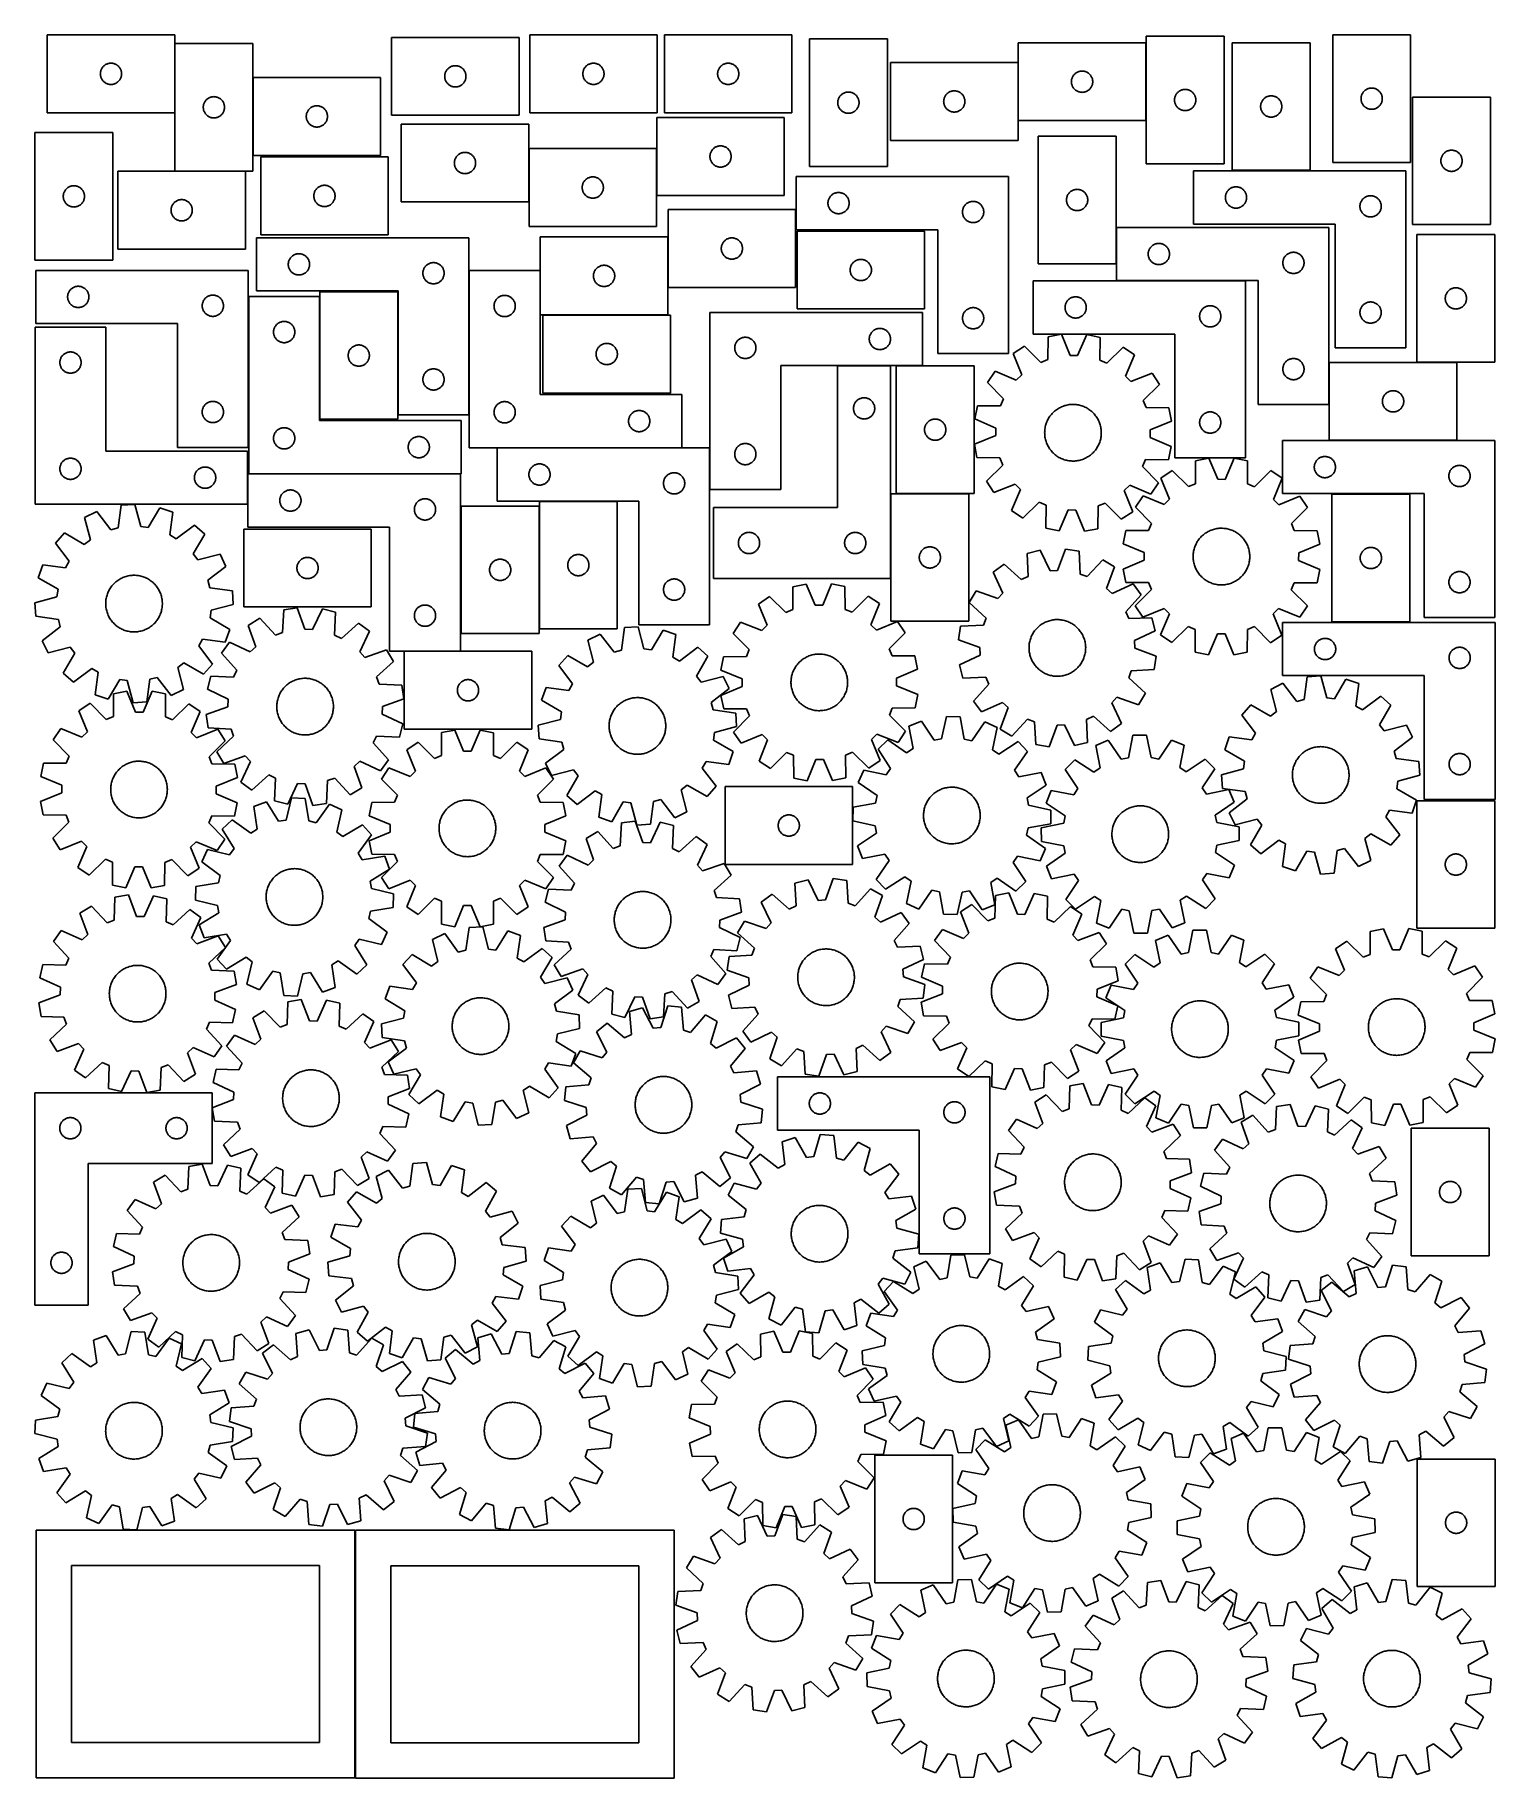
# Model space of a CAD drawing. Header units: millimetres. Extents: x 7 to 1243, y 7 to 1483.
import ezdxf

# ---------------------------------------------------------------- set-up
doc = ezdxf.new("R2010")
doc.units = ezdxf.units.MM
doc.layers.add('CUT', color=7, linetype='CONTINUOUS', true_color=0x000000)

msp = doc.modelspace()

# ---------------------------------------------------------------- linework, layer by layer
at = {"layer": 'CUT'}
for p, q in [((124.957456, 1483.489321), (16.957456, 1483.489321)), ((16.957456, 1483.489321), (16.957456, 1417.489321)), ((124.957456, 1417.489321), (124.957456, 1483.489321)), ((416.694882, 1481.360171), (308.694882, 1481.360171)), ((308.694882, 1481.360171), (308.694882, 1415.360171)), ((416.694882, 1415.360171), (416.694882, 1481.360171)), ((533.678647, 1483.486392), (425.678647, 1483.486392)), ((425.678647, 1483.486392), (425.678647, 1417.486392)), ((533.678647, 1417.486392), (533.678647, 1483.486392)), ((647.831357, 1483.470278), (539.831357, 1483.470278)), ((539.831357, 1483.470278), (539.831357, 1417.470278)), ((647.831357, 1417.470278), (647.831357, 1483.470278)), ((662.636284, 1480.050843), (662.636284, 1372.050843)), ((728.636284, 1480.050843), (662.636284, 1480.050843)), ((728.636284, 1372.050843), (728.636284, 1480.050843)), ((947.899437, 1482.289612), (947.899437, 1374.289612)), ((1013.899437, 1482.289612), (947.899437, 1482.289612)), ((1013.899437, 1374.289612), (1013.899437, 1482.289612)), ((1171.867215, 1483.425601), (1105.867215, 1483.425601)), ((1105.867215, 1483.425601), (1105.867215, 1375.425601)), ((1171.867215, 1375.425601), (1171.867215, 1483.425601)), ((125.173149, 1476.138001), (125.173149, 1368.138001)), ((191.173149, 1476.138001), (125.173149, 1476.138001)), ((191.173149, 1368.138001), (191.173149, 1476.138001)), ((947.580836, 1476.799139), (839.580836, 1476.799139)), ((839.580836, 1476.799139), (839.580836, 1410.799139)), ((947.580836, 1410.799139), (947.580836, 1476.799139)), ((1020.80233, 1476.8172), (1020.80233, 1368.8172)), ((1086.80233, 1476.8172), (1020.80233, 1476.8172)), ((1086.80233, 1368.8172), (1086.80233, 1476.8172)), ((61.957456, 1450.489321), (61.976725, 1451.07795)), ((61.976725, 1449.900693), (61.957456, 1450.489321)), ((61.976725, 1451.07795), (62.034452, 1451.664057)), ((62.034452, 1449.314586), (61.976725, 1449.900693)), ((62.034452, 1451.664057), (62.130388, 1452.245134)), ((62.130388, 1448.733508), (62.034452, 1449.314586)), ((62.130388, 1452.245134), (62.264123, 1452.818693)), ((62.264123, 1448.15995), (62.130388, 1448.733508)), ((62.264123, 1452.818693), (62.435085, 1453.382277)), ((62.435085, 1447.596366), (62.264123, 1448.15995)), ((62.435085, 1453.382277), (62.64254, 1453.933472)), ((62.64254, 1447.04517), (62.435085, 1447.596366)), ((62.64254, 1453.933472), (62.885601, 1454.46992)), ((62.885601, 1454.46992), (63.163227, 1454.989321)), ((63.163227, 1454.989321), (63.474229, 1455.489453)), ((63.474229, 1455.489453), (63.817276, 1455.968174)), ((63.817276, 1455.968174), (64.190897, 1456.423434)), ((64.190897, 1456.423434), (64.593495, 1456.853282)), ((64.593495, 1456.853282), (65.023343, 1457.25588)), ((65.023343, 1457.25588), (65.478603, 1457.629501)), ((65.478603, 1457.629501), (65.957324, 1457.972548)), ((65.957324, 1457.972548), (66.457456, 1458.28355)), ((66.457456, 1458.28355), (66.976857, 1458.561176)), ((66.976857, 1458.561176), (67.513305, 1458.804237)), ((67.513305, 1458.804237), (68.064501, 1459.011693)), ((68.064501, 1459.011693), (68.628084, 1459.182654)), ((68.628084, 1459.182654), (69.201643, 1459.316389)), ((69.201643, 1459.316389), (69.78272, 1459.412325)), ((69.78272, 1459.412325), (70.368828, 1459.470052)), ((70.368828, 1459.470052), (70.957456, 1459.489321)), ((70.957456, 1459.489321), (71.546084, 1459.470052)), ((71.546084, 1459.470052), (72.132191, 1459.412325)), ((72.132191, 1459.412325), (72.713269, 1459.316389)), ((72.713269, 1459.316389), (73.286827, 1459.182654)), ((73.286827, 1459.182654), (73.850411, 1459.011693)), ((73.850411, 1459.011693), (74.401607, 1458.804237)), ((74.401607, 1458.804237), (74.938054, 1458.561176)), ((74.938054, 1458.561176), (75.457456, 1458.28355)), ((75.457456, 1458.28355), (75.957588, 1457.972548)), ((75.957588, 1457.972548), (76.436309, 1457.629501)), ((76.436309, 1457.629501), (76.891568, 1457.25588)), ((76.891568, 1457.25588), (77.321417, 1456.853282)), ((77.321417, 1456.853282), (77.724014, 1456.423434)), ((77.724014, 1456.423434), (78.097636, 1455.968174)), ((78.097636, 1455.968174), (78.440682, 1455.489453)), ((78.440682, 1455.489453), (78.751684, 1454.989321)), ((78.751684, 1454.989321), (79.02931, 1454.46992)), ((79.02931, 1454.46992), (79.272372, 1453.933472)), ((79.272372, 1453.933472), (79.479827, 1453.382277)), ((79.479827, 1447.596366), (79.272372, 1447.04517)), ((79.479827, 1453.382277), (79.650788, 1452.818693)), ((79.650788, 1448.15995), (79.479827, 1447.596366)), ((79.650788, 1452.818693), (79.784523, 1452.245134)), ((79.784523, 1448.733508), (79.650788, 1448.15995)), ((79.784523, 1452.245134), (79.880459, 1451.664057)), ((79.880459, 1449.314586), (79.784523, 1448.733508)), ((79.880459, 1451.664057), (79.938186, 1451.07795)), ((79.938186, 1449.900693), (79.880459, 1449.314586)), ((79.938186, 1451.07795), (79.957456, 1450.489321)), ((79.957456, 1450.489321), (79.938186, 1449.900693)), ((353.694882, 1448.360171), (353.714152, 1448.948799)), ((353.714152, 1447.771543), (353.694882, 1448.360171)), ((353.714152, 1448.948799), (353.771879, 1449.534907)), ((353.771879, 1447.185435), (353.714152, 1447.771543)), ((353.771879, 1449.534907), (353.867815, 1450.115984)), ((353.867815, 1450.115984), (354.00155, 1450.689542)), ((354.00155, 1450.689542), (354.172511, 1451.253126)), ((354.172511, 1451.253126), (354.379967, 1451.804322)), ((354.379967, 1451.804322), (354.623028, 1452.340769)), ((354.623028, 1452.340769), (354.900654, 1452.860171)), ((354.900654, 1452.860171), (355.211656, 1453.360303)), ((355.211656, 1453.360303), (355.554702, 1453.839024)), ((355.554702, 1453.839024), (355.928324, 1454.294283)), ((355.928324, 1454.294283), (356.330921, 1454.724132)), ((356.330921, 1454.724132), (356.76077, 1455.126729)), ((356.76077, 1455.126729), (357.21603, 1455.500351)), ((357.21603, 1455.500351), (357.69475, 1455.843398)), ((357.69475, 1455.843398), (358.194882, 1456.1544)), ((358.194882, 1456.1544), (358.714284, 1456.432026)), ((358.714284, 1456.432026), (359.250732, 1456.675087)), ((359.250732, 1456.675087), (359.801927, 1456.882542)), ((359.801927, 1456.882542), (360.365511, 1457.053503)), ((360.365511, 1457.053503), (360.93907, 1457.187239)), ((360.93907, 1457.187239), (361.520147, 1457.283175)), ((361.520147, 1457.283175), (362.106254, 1457.340901)), ((362.106254, 1457.340901), (362.694882, 1457.360171)), ((362.694882, 1457.360171), (363.283511, 1457.340901)), ((363.283511, 1457.340901), (363.869618, 1457.283175)), ((363.869618, 1457.283175), (364.450695, 1457.187239)), ((364.450695, 1457.187239), (365.024254, 1457.053503)), ((365.024254, 1457.053503), (365.587838, 1456.882542)), ((365.587838, 1456.882542), (366.139033, 1456.675087)), ((366.139033, 1456.675087), (366.675481, 1456.432026)), ((366.675481, 1456.432026), (367.194882, 1456.1544)), ((367.194882, 1456.1544), (367.695015, 1455.843398)), ((367.695015, 1455.843398), (368.173735, 1455.500351)), ((368.173735, 1455.500351), (368.628995, 1455.126729)), ((368.628995, 1455.126729), (369.058843, 1454.724132)), ((369.058843, 1454.724132), (369.461441, 1454.294283)), ((369.461441, 1454.294283), (369.835063, 1453.839024)), ((369.835063, 1453.839024), (370.178109, 1453.360303)), ((370.178109, 1453.360303), (370.489111, 1452.860171)), ((370.489111, 1452.860171), (370.766737, 1452.340769)), ((370.766737, 1452.340769), (371.009798, 1451.804322)), ((371.009798, 1451.804322), (371.217254, 1451.253126)), ((371.217254, 1451.253126), (371.388215, 1450.689542)), ((371.388215, 1450.689542), (371.52195, 1450.115984)), ((371.52195, 1450.115984), (371.617886, 1449.534907)), ((371.617886, 1449.534907), (371.675613, 1448.948799)), ((371.675613, 1447.771543), (371.617886, 1447.185435)), ((371.675613, 1448.948799), (371.694882, 1448.360171)), ((371.694882, 1448.360171), (371.675613, 1447.771543)), ((470.678647, 1450.486392), (470.697917, 1451.07502)), ((470.697917, 1449.897764), (470.678647, 1450.486392)), ((470.697917, 1451.07502), (470.755643, 1451.661127)), ((470.755643, 1449.311656), (470.697917, 1449.897764)), ((470.755643, 1451.661127), (470.85158, 1452.242205)), ((470.85158, 1448.730579), (470.755643, 1449.311656)), ((470.85158, 1452.242205), (470.985315, 1452.815763)), ((470.985315, 1448.15702), (470.85158, 1448.730579)), ((470.985315, 1452.815763), (471.156276, 1453.379347)), ((471.156276, 1447.593437), (470.985315, 1448.15702)), ((471.156276, 1453.379347), (471.363731, 1453.930543)), ((471.363731, 1447.042241), (471.156276, 1447.593437)), ((471.363731, 1453.930543), (471.606792, 1454.46699)), ((471.606792, 1454.46699), (471.884418, 1454.986392)), ((471.884418, 1454.986392), (472.195421, 1455.486524)), ((472.195421, 1455.486524), (472.538467, 1455.965245)), ((472.538467, 1455.965245), (472.912089, 1456.420504)), ((472.912089, 1456.420504), (473.314686, 1456.850353)), ((473.314686, 1456.850353), (473.744535, 1457.25295)), ((473.744535, 1457.25295), (474.199794, 1457.626572)), ((474.199794, 1457.626572), (474.678515, 1457.969618)), ((474.678515, 1457.969618), (475.178647, 1458.28062)), ((475.178647, 1458.28062), (475.698049, 1458.558246)), ((475.698049, 1458.558246), (476.234496, 1458.801307)), ((476.234496, 1458.801307), (476.785692, 1459.008763)), ((476.785692, 1459.008763), (477.349276, 1459.179724)), ((477.349276, 1459.179724), (477.922834, 1459.313459)), ((477.922834, 1459.313459), (478.503911, 1459.409395)), ((478.503911, 1459.409395), (479.090019, 1459.467122)), ((479.090019, 1459.467122), (479.678647, 1459.486392)), ((479.678647, 1459.486392), (480.267275, 1459.467122)), ((480.267275, 1459.467122), (480.853383, 1459.409395)), ((480.853383, 1459.409395), (481.43446, 1459.313459)), ((481.43446, 1459.313459), (482.008019, 1459.179724)), ((482.008019, 1459.179724), (482.571602, 1459.008763)), ((482.571602, 1459.008763), (483.122798, 1458.801307)), ((483.122798, 1458.801307), (483.659245, 1458.558246)), ((483.659245, 1458.558246), (484.178647, 1458.28062)), ((484.178647, 1458.28062), (484.678779, 1457.969618)), ((484.678779, 1457.969618), (485.1575, 1457.626572)), ((485.1575, 1457.626572), (485.612759, 1457.25295)), ((485.612759, 1457.25295), (486.042608, 1456.850353)), ((486.042608, 1456.850353), (486.445205, 1456.420504)), ((486.445205, 1456.420504), (486.818827, 1455.965245)), ((486.818827, 1455.965245), (487.161874, 1455.486524)), ((487.161874, 1455.486524), (487.472876, 1454.986392)), ((487.472876, 1454.986392), (487.750502, 1454.46699)), ((487.750502, 1454.46699), (487.993563, 1453.930543)), ((487.993563, 1453.930543), (488.201018, 1453.379347)), ((488.201018, 1447.593437), (487.993563, 1447.042241)), ((488.201018, 1453.379347), (488.37198, 1452.815763)), ((488.37198, 1448.15702), (488.201018, 1447.593437)), ((488.37198, 1452.815763), (488.505715, 1452.242205)), ((488.505715, 1448.730579), (488.37198, 1448.15702)), ((488.505715, 1452.242205), (488.601651, 1451.661127)), ((488.601651, 1449.311656), (488.505715, 1448.730579)), ((488.601651, 1451.661127), (488.659377, 1451.07502)), ((488.659377, 1449.897764), (488.601651, 1449.311656)), ((488.659377, 1451.07502), (488.678647, 1450.486392)), ((488.678647, 1450.486392), (488.659377, 1449.897764)), ((584.831357, 1450.470278), (584.850627, 1451.058907)), ((584.850627, 1449.88165), (584.831357, 1450.470278)), ((584.850627, 1451.058907), (584.908353, 1451.645014)), ((584.908353, 1449.295543), (584.850627, 1449.88165)), ((584.908353, 1451.645014), (585.00429, 1452.226091)), ((585.00429, 1448.714466), (584.908353, 1449.295543)), ((585.00429, 1452.226091), (585.138025, 1452.79965)), ((585.138025, 1448.140907), (585.00429, 1448.714466)), ((585.138025, 1452.79965), (585.308986, 1453.363234)), ((585.308986, 1447.577323), (585.138025, 1448.140907)), ((585.308986, 1453.363234), (585.516441, 1453.914429)), ((585.516441, 1447.026128), (585.308986, 1447.577323)), ((585.516441, 1453.914429), (585.759502, 1454.450877)), ((585.759502, 1454.450877), (586.037128, 1454.970278)), ((586.037128, 1454.970278), (586.348131, 1455.470411)), ((586.348131, 1455.470411), (586.691177, 1455.949131)), ((586.691177, 1455.949131), (587.064799, 1456.404391)), ((587.064799, 1456.404391), (587.467396, 1456.834239)), ((587.467396, 1456.834239), (587.897245, 1457.236837)), ((587.897245, 1457.236837), (588.352504, 1457.610458)), ((588.352504, 1457.610458), (588.831225, 1457.953505)), ((588.831225, 1457.953505), (589.331357, 1458.264507)), ((589.331357, 1458.264507), (589.850759, 1458.542133)), ((589.850759, 1458.542133), (590.387206, 1458.785194)), ((590.387206, 1458.785194), (590.938402, 1458.99265)), ((590.938402, 1458.99265), (591.501986, 1459.163611)), ((591.501986, 1459.163611), (592.075544, 1459.297346)), ((592.075544, 1459.297346), (592.656621, 1459.393282)), ((592.656621, 1459.393282), (593.242729, 1459.451009)), ((593.242729, 1459.451009), (593.831357, 1459.470278)), ((593.831357, 1459.470278), (594.419985, 1459.451009)), ((594.419985, 1459.451009), (595.006093, 1459.393282)), ((595.006093, 1459.393282), (595.58717, 1459.297346)), ((595.58717, 1459.297346), (596.160728, 1459.163611)), ((596.160728, 1459.163611), (596.724312, 1458.99265)), ((596.724312, 1458.99265), (597.275508, 1458.785194)), ((597.275508, 1458.785194), (597.811955, 1458.542133)), ((597.811955, 1458.542133), (598.331357, 1458.264507)), ((598.331357, 1458.264507), (598.831489, 1457.953505)), ((598.831489, 1457.953505), (599.31021, 1457.610458)), ((599.31021, 1457.610458), (599.765469, 1457.236837)), ((599.765469, 1457.236837), (600.195318, 1456.834239)), ((600.195318, 1456.834239), (600.597915, 1456.404391)), ((600.597915, 1456.404391), (600.971537, 1455.949131)), ((600.971537, 1455.949131), (601.314584, 1455.470411)), ((601.314584, 1455.470411), (601.625586, 1454.970278)), ((601.625586, 1454.970278), (601.903212, 1454.450877)), ((601.903212, 1454.450877), (602.146273, 1453.914429)), ((602.146273, 1453.914429), (602.353728, 1453.363234)), ((602.353728, 1447.577323), (602.146273, 1447.026128)), ((602.353728, 1453.363234), (602.52469, 1452.79965)), ((602.52469, 1448.140907), (602.353728, 1447.577323)), ((602.52469, 1452.79965), (602.658425, 1452.226091)), ((602.658425, 1448.714466), (602.52469, 1448.140907)), ((602.658425, 1452.226091), (602.754361, 1451.645014)), ((602.754361, 1449.295543), (602.658425, 1448.714466)), ((602.754361, 1451.645014), (602.812087, 1451.058907)), ((602.812087, 1449.88165), (602.754361, 1449.295543)), ((602.812087, 1451.058907), (602.831357, 1450.470278)), ((602.831357, 1450.470278), (602.812087, 1449.88165)), ((839.31384, 1460.089419), (731.31384, 1460.089419)), ((731.31384, 1460.089419), (731.31384, 1394.089419)), ((839.31384, 1394.089419), (839.31384, 1460.089419)), ((885.265921, 1447.24329), (885.508982, 1447.779737)), ((885.508982, 1447.779737), (885.786608, 1448.299139)), ((885.786608, 1448.299139), (886.09761, 1448.799271)), ((886.09761, 1448.799271), (886.440656, 1449.277992)), ((886.440656, 1449.277992), (886.814278, 1449.733251)), ((886.814278, 1449.733251), (887.216875, 1450.1631)), ((887.216875, 1450.1631), (887.646724, 1450.565697)), ((887.646724, 1450.565697), (888.101984, 1450.939319)), ((888.101984, 1450.939319), (888.580704, 1451.282365)), ((888.580704, 1451.282365), (889.080836, 1451.593367)), ((889.080836, 1451.593367), (889.600238, 1451.870994)), ((889.600238, 1451.870994), (890.136686, 1452.114055)), ((890.136686, 1452.114055), (890.687881, 1452.32151)), ((890.687881, 1452.32151), (891.251465, 1452.492471)), ((891.251465, 1452.492471), (891.825024, 1452.626206)), ((891.825024, 1452.626206), (892.406101, 1452.722143)), ((892.406101, 1452.722143), (892.992208, 1452.779869)), ((892.992208, 1452.779869), (893.580836, 1452.799139)), ((893.580836, 1452.799139), (894.169465, 1452.779869)), ((894.169465, 1452.779869), (894.755572, 1452.722143)), ((894.755572, 1452.722143), (895.336649, 1452.626206)), ((895.336649, 1452.626206), (895.910208, 1452.492471)), ((895.910208, 1452.492471), (896.473792, 1452.32151)), ((896.473792, 1452.32151), (897.024987, 1452.114055)), ((897.024987, 1452.114055), (897.561435, 1451.870994)), ((897.561435, 1451.870994), (898.080836, 1451.593367)), ((898.080836, 1451.593367), (898.580969, 1451.282365)), ((898.580969, 1451.282365), (899.059689, 1450.939319)), ((899.059689, 1450.939319), (899.514949, 1450.565697)), ((899.514949, 1450.565697), (899.944797, 1450.1631)), ((899.944797, 1450.1631), (900.347395, 1449.733251)), ((900.347395, 1449.733251), (900.721017, 1449.277992)), ((900.721017, 1449.277992), (901.064063, 1448.799271)), ((901.064063, 1448.799271), (901.375065, 1448.299139)), ((901.375065, 1448.299139), (901.652691, 1447.779737)), ((901.652691, 1447.779737), (901.895752, 1447.24329)), ((62.885601, 1446.508723), (62.64254, 1447.04517)), ((63.163227, 1445.989321), (62.885601, 1446.508723)), ((63.474229, 1445.489189), (63.163227, 1445.989321)), ((63.817276, 1445.010469), (63.474229, 1445.489189)), ((64.190897, 1444.555209), (63.817276, 1445.010469)), ((64.593495, 1444.12536), (64.190897, 1444.555209)), ((65.023343, 1443.722763), (64.593495, 1444.12536)), ((65.478603, 1443.349141), (65.023343, 1443.722763)), ((65.957324, 1443.006095), (65.478603, 1443.349141)), ((66.457456, 1442.695093), (65.957324, 1443.006095)), ((66.976857, 1442.417467), (66.457456, 1442.695093)), ((67.513305, 1442.174406), (66.976857, 1442.417467)), ((68.064501, 1441.96695), (67.513305, 1442.174406)), ((68.628084, 1441.795989), (68.064501, 1441.96695)), ((69.201643, 1441.662254), (68.628084, 1441.795989)), ((69.78272, 1441.566318), (69.201643, 1441.662254)), ((70.368828, 1441.508591), (69.78272, 1441.566318)), ((70.957456, 1441.489321), (70.368828, 1441.508591)), ((71.546084, 1441.508591), (70.957456, 1441.489321)), ((72.132191, 1441.566318), (71.546084, 1441.508591)), ((72.713269, 1441.662254), (72.132191, 1441.566318)), ((73.286827, 1441.795989), (72.713269, 1441.662254)), ((73.850411, 1441.96695), (73.286827, 1441.795989)), ((74.401607, 1442.174406), (73.850411, 1441.96695)), ((74.938054, 1442.417467), (74.401607, 1442.174406)), ((75.457456, 1442.695093), (74.938054, 1442.417467)), ((75.957588, 1443.006095), (75.457456, 1442.695093)), ((76.436309, 1443.349141), (75.957588, 1443.006095)), ((76.891568, 1443.722763), (76.436309, 1443.349141)), ((77.321417, 1444.12536), (76.891568, 1443.722763)), ((77.724014, 1444.555209), (77.321417, 1444.12536)), ((78.097636, 1445.010469), (77.724014, 1444.555209)), ((78.440682, 1445.489189), (78.097636, 1445.010469)), ((78.751684, 1445.989321), (78.440682, 1445.489189)), ((79.02931, 1446.508723), (78.751684, 1445.989321)), ((79.272372, 1447.04517), (79.02931, 1446.508723)), ((299.387021, 1447.399233), (191.387021, 1447.399233)), ((191.387021, 1447.399233), (191.387021, 1381.399233)), ((299.387021, 1381.399233), (299.387021, 1447.399233)), ((353.867815, 1446.604358), (353.771879, 1447.185435)), ((354.00155, 1446.0308), (353.867815, 1446.604358)), ((354.172511, 1445.467216), (354.00155, 1446.0308)), ((354.379967, 1444.91602), (354.172511, 1445.467216)), ((354.623028, 1444.379573), (354.379967, 1444.91602)), ((354.900654, 1443.860171), (354.623028, 1444.379573)), ((355.211656, 1443.360039), (354.900654, 1443.860171)), ((355.554702, 1442.881318), (355.211656, 1443.360039)), ((355.928324, 1442.426059), (355.554702, 1442.881318)), ((356.330921, 1441.99621), (355.928324, 1442.426059)), ((356.76077, 1441.593613), (356.330921, 1441.99621)), ((357.21603, 1441.219991), (356.76077, 1441.593613)), ((357.69475, 1440.876944), (357.21603, 1441.219991)), ((358.194882, 1440.565942), (357.69475, 1440.876944)), ((358.714284, 1440.288316), (358.194882, 1440.565942)), ((359.250732, 1440.045255), (358.714284, 1440.288316)), ((359.801927, 1439.8378), (359.250732, 1440.045255)), ((360.365511, 1439.666839), (359.801927, 1439.8378)), ((360.93907, 1439.533103), (360.365511, 1439.666839)), ((361.520147, 1439.437167), (360.93907, 1439.533103)), ((362.106254, 1439.379441), (361.520147, 1439.437167)), ((362.694882, 1439.360171), (362.106254, 1439.379441)), ((363.283511, 1439.379441), (362.694882, 1439.360171)), ((363.869618, 1439.437167), (363.283511, 1439.379441)), ((364.450695, 1439.533103), (363.869618, 1439.437167)), ((365.024254, 1439.666839), (364.450695, 1439.533103)), ((365.587838, 1439.8378), (365.024254, 1439.666839)), ((366.139033, 1440.045255), (365.587838, 1439.8378)), ((366.675481, 1440.288316), (366.139033, 1440.045255)), ((367.194882, 1440.565942), (366.675481, 1440.288316)), ((367.695015, 1440.876944), (367.194882, 1440.565942)), ((368.173735, 1441.219991), (367.695015, 1440.876944)), ((368.628995, 1441.593613), (368.173735, 1441.219991)), ((369.058843, 1441.99621), (368.628995, 1441.593613)), ((369.461441, 1442.426059), (369.058843, 1441.99621)), ((369.835063, 1442.881318), (369.461441, 1442.426059)), ((370.178109, 1443.360039), (369.835063, 1442.881318)), ((370.489111, 1443.860171), (370.178109, 1443.360039)), ((370.766737, 1444.379573), (370.489111, 1443.860171)), ((371.009798, 1444.91602), (370.766737, 1444.379573)), ((371.217254, 1445.467216), (371.009798, 1444.91602)), ((371.388215, 1446.0308), (371.217254, 1445.467216)), ((371.52195, 1446.604358), (371.388215, 1446.0308)), ((371.617886, 1447.185435), (371.52195, 1446.604358)), ((471.606792, 1446.505793), (471.363731, 1447.042241)), ((471.884418, 1445.986392), (471.606792, 1446.505793)), ((472.195421, 1445.48626), (471.884418, 1445.986392)), ((472.538467, 1445.007539), (472.195421, 1445.48626)), ((472.912089, 1444.552279), (472.538467, 1445.007539)), ((473.314686, 1444.122431), (472.912089, 1444.552279)), ((473.744535, 1443.719833), (473.314686, 1444.122431)), ((474.199794, 1443.346212), (473.744535, 1443.719833)), ((474.678515, 1443.003165), (474.199794, 1443.346212)), ((475.178647, 1442.692163), (474.678515, 1443.003165)), ((475.698049, 1442.414537), (475.178647, 1442.692163)), ((476.234496, 1442.171476), (475.698049, 1442.414537)), ((476.785692, 1441.964021), (476.234496, 1442.171476)), ((477.349276, 1441.793059), (476.785692, 1441.964021)), ((477.922834, 1441.659324), (477.349276, 1441.793059)), ((478.503911, 1441.563388), (477.922834, 1441.659324)), ((479.090019, 1441.505661), (478.503911, 1441.563388)), ((479.678647, 1441.486392), (479.090019, 1441.505661)), ((480.267275, 1441.505661), (479.678647, 1441.486392)), ((480.853383, 1441.563388), (480.267275, 1441.505661)), ((481.43446, 1441.659324), (480.853383, 1441.563388)), ((482.008019, 1441.793059), (481.43446, 1441.659324)), ((482.571602, 1441.964021), (482.008019, 1441.793059)), ((483.122798, 1442.171476), (482.571602, 1441.964021)), ((483.659245, 1442.414537), (483.122798, 1442.171476)), ((484.178647, 1442.692163), (483.659245, 1442.414537)), ((484.678779, 1443.003165), (484.178647, 1442.692163)), ((485.1575, 1443.346212), (484.678779, 1443.003165)), ((485.612759, 1443.719833), (485.1575, 1443.346212)), ((486.042608, 1444.122431), (485.612759, 1443.719833)), ((486.445205, 1444.552279), (486.042608, 1444.122431)), ((486.818827, 1445.007539), (486.445205, 1444.552279)), ((487.161874, 1445.48626), (486.818827, 1445.007539)), ((487.472876, 1445.986392), (487.161874, 1445.48626)), ((487.750502, 1446.505793), (487.472876, 1445.986392)), ((487.993563, 1447.042241), (487.750502, 1446.505793)), ((585.759502, 1446.48968), (585.516441, 1447.026128)), ((586.037128, 1445.970278), (585.759502, 1446.48968)), ((586.348131, 1445.470146), (586.037128, 1445.970278)), ((586.691177, 1444.991426), (586.348131, 1445.470146)), ((587.064799, 1444.536166), (586.691177, 1444.991426)), ((587.467396, 1444.106317), (587.064799, 1444.536166)), ((587.897245, 1443.70372), (587.467396, 1444.106317)), ((588.352504, 1443.330098), (587.897245, 1443.70372)), ((588.831225, 1442.987052), (588.352504, 1443.330098)), ((589.331357, 1442.67605), (588.831225, 1442.987052)), ((589.850759, 1442.398424), (589.331357, 1442.67605)), ((590.387206, 1442.155363), (589.850759, 1442.398424)), ((590.938402, 1441.947907), (590.387206, 1442.155363)), ((591.501986, 1441.776946), (590.938402, 1441.947907)), ((592.075544, 1441.643211), (591.501986, 1441.776946)), ((592.656621, 1441.547275), (592.075544, 1441.643211)), ((593.242729, 1441.489548), (592.656621, 1441.547275)), ((593.831357, 1441.470278), (593.242729, 1441.489548)), ((594.419985, 1441.489548), (593.831357, 1441.470278)), ((595.006093, 1441.547275), (594.419985, 1441.489548)), ((595.58717, 1441.643211), (595.006093, 1441.547275)), ((596.160728, 1441.776946), (595.58717, 1441.643211)), ((596.724312, 1441.947907), (596.160728, 1441.776946)), ((597.275508, 1442.155363), (596.724312, 1441.947907)), ((597.811955, 1442.398424), (597.275508, 1442.155363)), ((598.331357, 1442.67605), (597.811955, 1442.398424)), ((598.831489, 1442.987052), (598.331357, 1442.67605)), ((599.31021, 1443.330098), (598.831489, 1442.987052)), ((599.765469, 1443.70372), (599.31021, 1443.330098)), ((600.195318, 1444.106317), (599.765469, 1443.70372)), ((600.597915, 1444.536166), (600.195318, 1444.106317)), ((600.971537, 1444.991426), (600.597915, 1444.536166)), ((601.314584, 1445.470146), (600.971537, 1444.991426)), ((601.625586, 1445.970278), (601.314584, 1445.470146)), ((601.903212, 1446.48968), (601.625586, 1445.970278)), ((602.146273, 1447.026128), (601.903212, 1446.48968)), ((689.272323, 1432.414804), (689.702171, 1432.817401)), ((689.702171, 1432.817401), (690.157431, 1433.191023)), ((690.157431, 1433.191023), (690.636152, 1433.534069)), ((690.636152, 1433.534069), (691.136284, 1433.845071)), ((691.136284, 1433.845071), (691.655685, 1434.122697)), ((691.655685, 1434.122697), (692.192133, 1434.365758)), ((692.192133, 1434.365758), (692.743328, 1434.573214)), ((692.743328, 1434.573214), (693.306912, 1434.744175)), ((693.306912, 1434.744175), (693.880471, 1434.87791)), ((693.880471, 1434.87791), (694.461548, 1434.973846)), ((694.461548, 1434.973846), (695.047655, 1435.031573)), ((695.047655, 1435.031573), (695.636284, 1435.050843)), ((695.636284, 1435.050843), (696.224912, 1435.031573)), ((696.224912, 1435.031573), (696.811019, 1434.973846)), ((696.811019, 1434.973846), (697.392097, 1434.87791)), ((697.392097, 1434.87791), (697.965655, 1434.744175)), ((697.965655, 1434.744175), (698.529239, 1434.573214)), ((698.529239, 1434.573214), (699.080434, 1434.365758)), ((699.080434, 1434.365758), (699.616882, 1434.122697)), ((699.616882, 1434.122697), (700.136284, 1433.845071)), ((700.136284, 1433.845071), (700.636416, 1433.534069)), ((700.636416, 1433.534069), (701.115136, 1433.191023)), ((701.115136, 1433.191023), (701.570396, 1432.817401)), ((701.570396, 1432.817401), (702.000245, 1432.414804)), ((778.17366, 1432.568272), (778.547282, 1433.023531)), ((778.547282, 1433.023531), (778.949879, 1433.45338)), ((778.949879, 1433.45338), (779.379728, 1433.855977)), ((779.379728, 1433.855977), (779.834987, 1434.229599)), ((779.834987, 1434.229599), (780.313708, 1434.572646)), ((780.313708, 1434.572646), (780.81384, 1434.883648)), ((780.81384, 1434.883648), (781.333242, 1435.161274)), ((781.333242, 1435.161274), (781.869689, 1435.404335)), ((781.869689, 1435.404335), (782.420885, 1435.61179)), ((782.420885, 1435.61179), (782.984469, 1435.782751)), ((782.984469, 1435.782751), (783.558027, 1435.916487)), ((783.558027, 1435.916487), (784.139104, 1436.012423)), ((784.139104, 1436.012423), (784.725212, 1436.070149)), ((784.725212, 1436.070149), (785.31384, 1436.089419)), ((785.31384, 1436.089419), (785.902468, 1436.070149)), ((785.902468, 1436.070149), (786.488576, 1436.012423)), ((786.488576, 1436.012423), (787.069653, 1435.916487)), ((787.069653, 1435.916487), (787.643211, 1435.782751)), ((787.643211, 1435.782751), (788.206795, 1435.61179)), ((788.206795, 1435.61179), (788.757991, 1435.404335)), ((788.757991, 1435.404335), (789.294438, 1435.161274)), ((789.294438, 1435.161274), (789.81384, 1434.883648)), ((789.81384, 1434.883648), (790.313972, 1434.572646)), ((790.313972, 1434.572646), (790.792693, 1434.229599)), ((790.792693, 1434.229599), (791.247952, 1433.855977)), ((791.247952, 1433.855977), (791.677801, 1433.45338)), ((791.677801, 1433.45338), (792.080398, 1433.023531)), ((792.080398, 1433.023531), (792.45402, 1432.568272)), ((884.580836, 1443.799139), (884.600106, 1444.387767)), ((884.600106, 1443.210511), (884.580836, 1443.799139)), ((884.600106, 1444.387767), (884.657833, 1444.973875)), ((884.657833, 1442.624403), (884.600106, 1443.210511)), ((884.657833, 1444.973875), (884.753769, 1445.554952)), ((884.753769, 1442.043326), (884.657833, 1442.624403)), ((884.753769, 1445.554952), (884.887504, 1446.12851)), ((884.887504, 1441.469767), (884.753769, 1442.043326)), ((884.887504, 1446.12851), (885.058465, 1446.692094)), ((885.058465, 1440.906184), (884.887504, 1441.469767)), ((885.058465, 1446.692094), (885.265921, 1447.24329)), ((885.265921, 1440.354988), (885.058465, 1440.906184)), ((885.508982, 1439.818541), (885.265921, 1440.354988)), ((885.786608, 1439.299139), (885.508982, 1439.818541)), ((886.09761, 1438.799007), (885.786608, 1439.299139)), ((886.440656, 1438.320286), (886.09761, 1438.799007)), ((886.814278, 1437.865027), (886.440656, 1438.320286)), ((887.216875, 1437.435178), (886.814278, 1437.865027)), ((887.646724, 1437.032581), (887.216875, 1437.435178)), ((888.101984, 1436.658959), (887.646724, 1437.032581)), ((888.580704, 1436.315912), (888.101984, 1436.658959)), ((889.080836, 1436.00491), (888.580704, 1436.315912)), ((889.600238, 1435.727284), (889.080836, 1436.00491)), ((890.136686, 1435.484223), (889.600238, 1435.727284)), ((890.687881, 1435.276768), (890.136686, 1435.484223)), ((891.251465, 1435.105806), (890.687881, 1435.276768)), ((891.825024, 1434.972071), (891.251465, 1435.105806)), ((892.406101, 1434.876135), (891.825024, 1434.972071)), ((892.992208, 1434.818409), (892.406101, 1434.876135)), ((893.580836, 1434.799139), (892.992208, 1434.818409)), ((894.169465, 1434.818409), (893.580836, 1434.799139)), ((894.755572, 1434.876135), (894.169465, 1434.818409)), ((895.336649, 1434.972071), (894.755572, 1434.876135)), ((895.910208, 1435.105806), (895.336649, 1434.972071)), ((896.473792, 1435.276768), (895.910208, 1435.105806)), ((897.024987, 1435.484223), (896.473792, 1435.276768)), ((897.561435, 1435.727284), (897.024987, 1435.484223)), ((898.080836, 1436.00491), (897.561435, 1435.727284)), ((898.580969, 1436.315912), (898.080836, 1436.00491)), ((899.059689, 1436.658959), (898.580969, 1436.315912)), ((899.514949, 1437.032581), (899.059689, 1436.658959)), ((899.944797, 1437.435178), (899.514949, 1437.032581)), ((900.347395, 1437.865027), (899.944797, 1437.435178)), ((900.721017, 1438.320286), (900.347395, 1437.865027)), ((901.064063, 1438.799007), (900.721017, 1438.320286)), ((901.375065, 1439.299139), (901.064063, 1438.799007)), ((901.652691, 1439.818541), (901.375065, 1439.299139)), ((901.895752, 1440.354988), (901.652691, 1439.818541)), ((901.895752, 1447.24329), (902.103208, 1446.692094)), ((902.103208, 1440.906184), (901.895752, 1440.354988)), ((902.103208, 1446.692094), (902.274169, 1446.12851)), ((902.274169, 1441.469767), (902.103208, 1440.906184)), ((902.274169, 1446.12851), (902.407904, 1445.554952)), ((902.407904, 1442.043326), (902.274169, 1441.469767)), ((902.407904, 1445.554952), (902.50384, 1444.973875)), ((902.50384, 1442.624403), (902.407904, 1442.043326)), ((902.50384, 1444.973875), (902.561567, 1444.387767)), ((902.561567, 1443.210511), (902.50384, 1442.624403)), ((902.561567, 1444.387767), (902.580836, 1443.799139)), ((902.580836, 1443.799139), (902.561567, 1443.210511)), ((972.827582, 1432.27021), (973.105208, 1432.789612)), ((973.105208, 1432.789612), (973.41621, 1433.289744)), ((973.41621, 1433.289744), (973.759257, 1433.768465)), ((973.759257, 1433.768465), (974.132878, 1434.223724)), ((974.132878, 1434.223724), (974.535476, 1434.653573)), ((974.535476, 1434.653573), (974.965324, 1435.05617)), ((974.965324, 1435.05617), (975.420584, 1435.429792)), ((975.420584, 1435.429792), (975.899305, 1435.772839)), ((975.899305, 1435.772839), (976.399437, 1436.083841)), ((976.399437, 1436.083841), (976.918838, 1436.361467)), ((976.918838, 1436.361467), (977.455286, 1436.604528)), ((977.455286, 1436.604528), (978.006481, 1436.811983)), ((978.006481, 1436.811983), (978.570065, 1436.982945)), ((978.570065, 1436.982945), (979.143624, 1437.11668)), ((979.143624, 1437.11668), (979.724701, 1437.212616)), ((979.724701, 1437.212616), (980.310809, 1437.270342)), ((980.310809, 1437.270342), (980.899437, 1437.289612)), ((980.899437, 1437.289612), (981.488065, 1437.270342)), ((981.488065, 1437.270342), (982.074172, 1437.212616)), ((982.074172, 1437.212616), (982.65525, 1437.11668)), ((982.65525, 1437.11668), (983.228808, 1436.982945)), ((983.228808, 1436.982945), (983.792392, 1436.811983)), ((983.792392, 1436.811983), (984.343588, 1436.604528)), ((984.343588, 1436.604528), (984.880035, 1436.361467)), ((984.880035, 1436.361467), (985.399437, 1436.083841)), ((985.399437, 1436.083841), (985.899569, 1435.772839)), ((985.899569, 1435.772839), (986.37829, 1435.429792)), ((986.37829, 1435.429792), (986.833549, 1435.05617)), ((986.833549, 1435.05617), (987.263398, 1434.653573)), ((987.263398, 1434.653573), (987.665995, 1434.223724)), ((987.665995, 1434.223724), (988.039617, 1433.768465)), ((988.039617, 1433.768465), (988.382663, 1433.289744)), ((988.382663, 1433.289744), (988.693665, 1432.789612)), ((988.693665, 1432.789612), (988.971291, 1432.27021)), ((1130.344844, 1432.318557), (1130.552299, 1432.869752)), ((1130.552299, 1432.869752), (1130.79536, 1433.4062)), ((1130.79536, 1433.4062), (1131.072986, 1433.925601)), ((1131.072986, 1433.925601), (1131.383988, 1434.425733)), ((1131.383988, 1434.425733), (1131.727035, 1434.904454)), ((1131.727035, 1434.904454), (1132.100657, 1435.359714)), ((1132.100657, 1435.359714), (1132.503254, 1435.789562)), ((1132.503254, 1435.789562), (1132.933103, 1436.19216)), ((1132.933103, 1436.19216), (1133.388362, 1436.565781)), ((1133.388362, 1436.565781), (1133.867083, 1436.908828)), ((1133.867083, 1436.908828), (1134.367215, 1437.21983)), ((1134.367215, 1437.21983), (1134.886617, 1437.497456)), ((1134.886617, 1437.497456), (1135.423064, 1437.740517)), ((1135.423064, 1437.740517), (1135.97426, 1437.947972)), ((1135.97426, 1437.947972), (1136.537843, 1438.118934)), ((1136.537843, 1438.118934), (1137.111402, 1438.252669)), ((1137.111402, 1438.252669), (1137.692479, 1438.348605)), ((1137.692479, 1438.348605), (1138.278587, 1438.406332)), ((1138.278587, 1438.406332), (1138.867215, 1438.425601)), ((1138.867215, 1438.425601), (1139.455843, 1438.406332)), ((1139.455843, 1438.406332), (1140.041951, 1438.348605)), ((1140.041951, 1438.348605), (1140.623028, 1438.252669)), ((1140.623028, 1438.252669), (1141.196586, 1438.118934)), ((1141.196586, 1438.118934), (1141.76017, 1437.947972)), ((1141.76017, 1437.947972), (1142.311366, 1437.740517)), ((1142.311366, 1437.740517), (1142.847813, 1437.497456)), ((1142.847813, 1437.497456), (1143.367215, 1437.21983)), ((1143.367215, 1437.21983), (1143.867347, 1436.908828)), ((1143.867347, 1436.908828), (1144.346068, 1436.565781)), ((1144.346068, 1436.565781), (1144.801327, 1436.19216)), ((1144.801327, 1436.19216), (1145.231176, 1435.789562)), ((1145.231176, 1435.789562), (1145.633773, 1435.359714)), ((1145.633773, 1435.359714), (1146.007395, 1434.904454)), ((1146.007395, 1434.904454), (1146.350441, 1434.425733)), ((1146.350441, 1434.425733), (1146.661443, 1433.925601)), ((1146.661443, 1433.925601), (1146.93907, 1433.4062)), ((1146.93907, 1433.4062), (1147.182131, 1432.869752)), ((1147.182131, 1432.869752), (1147.389586, 1432.318557)), ((149.173149, 1422.138001), (149.192419, 1422.726629)), ((149.192419, 1421.549373), (149.173149, 1422.138001)), ((149.192419, 1422.726629), (149.250145, 1423.312737)), ((149.250145, 1420.963265), (149.192419, 1421.549373)), ((149.250145, 1423.312737), (149.346081, 1423.893814)), ((149.346081, 1420.382188), (149.250145, 1420.963265)), ((149.346081, 1423.893814), (149.479816, 1424.467372)), ((149.479816, 1419.808629), (149.346081, 1420.382188)), ((149.479816, 1424.467372), (149.650778, 1425.030956)), ((149.650778, 1419.245046), (149.479816, 1419.808629)), ((149.650778, 1425.030956), (149.858233, 1425.582152)), ((149.858233, 1418.69385), (149.650778, 1419.245046)), ((149.858233, 1425.582152), (150.101294, 1426.118599)), ((150.101294, 1418.157403), (149.858233, 1418.69385)), ((150.101294, 1426.118599), (150.37892, 1426.638001)), ((150.37892, 1417.638001), (150.101294, 1418.157403)), ((150.37892, 1426.638001), (150.689922, 1427.138133)), ((150.689922, 1427.138133), (151.032969, 1427.616854)), ((151.032969, 1427.616854), (151.406591, 1428.072113)), ((151.406591, 1428.072113), (151.809188, 1428.501962)), ((151.809188, 1428.501962), (152.239037, 1428.904559)), ((152.239037, 1428.904559), (152.694296, 1429.278181)), ((152.694296, 1429.278181), (153.173017, 1429.621227)), ((153.173017, 1429.621227), (153.673149, 1429.932229)), ((153.673149, 1429.932229), (154.192551, 1430.209855)), ((154.192551, 1430.209855), (154.728998, 1430.452917)), ((154.728998, 1430.452917), (155.280194, 1430.660372)), ((155.280194, 1430.660372), (155.843777, 1430.831333)), ((155.843777, 1430.831333), (156.417336, 1430.965068)), ((156.417336, 1430.965068), (156.998413, 1431.061005)), ((156.998413, 1431.061005), (157.584521, 1431.118731)), ((157.584521, 1431.118731), (158.173149, 1431.138001)), ((158.173149, 1431.138001), (158.761777, 1431.118731)), ((158.761777, 1431.118731), (159.347885, 1431.061005)), ((159.347885, 1431.061005), (159.928962, 1430.965068)), ((159.928962, 1430.965068), (160.50252, 1430.831333)), ((160.50252, 1430.831333), (161.066104, 1430.660372)), ((161.066104, 1430.660372), (161.6173, 1430.452917)), ((161.6173, 1430.452917), (162.153747, 1430.209855)), ((162.153747, 1430.209855), (162.673149, 1429.932229)), ((162.673149, 1429.932229), (163.173281, 1429.621227)), ((163.173281, 1429.621227), (163.652002, 1429.278181)), ((163.652002, 1429.278181), (164.107261, 1428.904559)), ((164.107261, 1428.904559), (164.53711, 1428.501962)), ((164.53711, 1428.501962), (164.939707, 1428.072113)), ((164.939707, 1428.072113), (165.313329, 1427.616854)), ((165.313329, 1427.616854), (165.656375, 1427.138133)), ((165.656375, 1427.138133), (165.967377, 1426.638001)), ((165.967377, 1426.638001), (166.245004, 1426.118599)), ((166.245004, 1418.157403), (165.967377, 1417.638001)), ((166.245004, 1426.118599), (166.488065, 1425.582152)), ((166.488065, 1418.69385), (166.245004, 1418.157403)), ((166.488065, 1425.582152), (166.69552, 1425.030956)), ((166.69552, 1419.245046), (166.488065, 1418.69385)), ((166.69552, 1425.030956), (166.866481, 1424.467372)), ((166.866481, 1419.808629), (166.69552, 1419.245046)), ((166.866481, 1424.467372), (167.000216, 1423.893814)), ((167.000216, 1420.382188), (166.866481, 1419.808629)), ((167.000216, 1423.893814), (167.096153, 1423.312737)), ((167.096153, 1420.963265), (167.000216, 1420.382188)), ((167.096153, 1423.312737), (167.153879, 1422.726629)), ((167.153879, 1421.549373), (167.096153, 1420.963265)), ((167.153879, 1422.726629), (167.173149, 1422.138001)), ((167.173149, 1422.138001), (167.153879, 1421.549373)), ((237.072105, 1417.843384), (237.315166, 1418.379832)), ((237.315166, 1418.379832), (237.592793, 1418.899233)), ((237.592793, 1418.899233), (237.903795, 1419.399366)), ((237.903795, 1419.399366), (238.246841, 1419.878086)), ((238.246841, 1419.878086), (238.620463, 1420.333346)), ((238.620463, 1420.333346), (239.02306, 1420.763195)), ((239.02306, 1420.763195), (239.452909, 1421.165792)), ((239.452909, 1421.165792), (239.908168, 1421.539414)), ((239.908168, 1421.539414), (240.386889, 1421.88246)), ((240.386889, 1421.88246), (240.887021, 1422.193462)), ((240.887021, 1422.193462), (241.406423, 1422.471088)), ((241.406423, 1422.471088), (241.94287, 1422.714149)), ((241.94287, 1422.714149), (242.494066, 1422.921605)), ((242.494066, 1422.921605), (243.05765, 1423.092566)), ((243.05765, 1423.092566), (243.631208, 1423.226301)), ((243.631208, 1423.226301), (244.212285, 1423.322237)), ((244.212285, 1423.322237), (244.798393, 1423.379964)), ((244.798393, 1423.379964), (245.387021, 1423.399233)), ((245.387021, 1423.399233), (245.975649, 1423.379964)), ((245.975649, 1423.379964), (246.561757, 1423.322237)), ((246.561757, 1423.322237), (247.142834, 1423.226301)), ((247.142834, 1423.226301), (247.716393, 1423.092566)), ((247.716393, 1423.092566), (248.279976, 1422.921605)), ((248.279976, 1422.921605), (248.831172, 1422.714149)), ((248.831172, 1422.714149), (249.367619, 1422.471088)), ((249.367619, 1422.471088), (249.887021, 1422.193462)), ((249.887021, 1422.193462), (250.387153, 1421.88246)), ((250.387153, 1421.88246), (250.865874, 1421.539414)), ((250.865874, 1421.539414), (251.321133, 1421.165792)), ((251.321133, 1421.165792), (251.750982, 1420.763195)), ((251.750982, 1420.763195), (252.153579, 1420.333346)), ((252.153579, 1420.333346), (252.527201, 1419.878086)), ((252.527201, 1419.878086), (252.870248, 1419.399366)), ((252.870248, 1419.399366), (253.18125, 1418.899233)), ((253.18125, 1418.899233), (253.458876, 1418.379832)), ((253.458876, 1418.379832), (253.701937, 1417.843384)), ((686.636284, 1426.050843), (686.655553, 1426.639471)), ((686.655553, 1425.462214), (686.636284, 1426.050843)), ((686.655553, 1426.639471), (686.71328, 1427.225578)), ((686.71328, 1424.876107), (686.655553, 1425.462214)), ((686.71328, 1427.225578), (686.809216, 1427.806655)), ((686.809216, 1424.29503), (686.71328, 1424.876107)), ((686.809216, 1427.806655), (686.942951, 1428.380214)), ((686.942951, 1423.721471), (686.809216, 1424.29503)), ((686.942951, 1428.380214), (687.113912, 1428.943798)), ((687.113912, 1423.157887), (686.942951, 1423.721471)), ((687.113912, 1428.943798), (687.321368, 1429.494993)), ((687.321368, 1422.606692), (687.113912, 1423.157887)), ((687.321368, 1429.494993), (687.564429, 1430.031441)), ((687.564429, 1422.070244), (687.321368, 1422.606692)), ((687.564429, 1430.031441), (687.842055, 1430.550843)), ((687.842055, 1421.550843), (687.564429, 1422.070244)), ((687.842055, 1430.550843), (688.153057, 1431.050975)), ((688.153057, 1421.05071), (687.842055, 1421.550843)), ((688.153057, 1431.050975), (688.496104, 1431.529695)), ((688.496104, 1420.57199), (688.153057, 1421.05071)), ((688.496104, 1431.529695), (688.869725, 1431.984955)), ((688.869725, 1420.11673), (688.496104, 1420.57199)), ((688.869725, 1431.984955), (689.272323, 1432.414804)), ((689.272323, 1419.686882), (688.869725, 1420.11673)), ((689.702171, 1419.284284), (689.272323, 1419.686882)), ((690.157431, 1418.910663), (689.702171, 1419.284284)), ((690.636152, 1418.567616), (690.157431, 1418.910663)), ((691.136284, 1418.256614), (690.636152, 1418.567616)), ((691.655685, 1417.978988), (691.136284, 1418.256614)), ((692.192133, 1417.735927), (691.655685, 1417.978988)), ((699.616882, 1417.978988), (699.080434, 1417.735927)), ((700.136284, 1418.256614), (699.616882, 1417.978988)), ((700.636416, 1418.567616), (700.136284, 1418.256614)), ((701.115136, 1418.910663), (700.636416, 1418.567616)), ((701.570396, 1419.284284), (701.115136, 1418.910663)), ((702.000245, 1419.686882), (701.570396, 1419.284284)), ((702.000245, 1432.414804), (702.402842, 1431.984955)), ((702.402842, 1420.11673), (702.000245, 1419.686882)), ((702.402842, 1431.984955), (702.776464, 1431.529695)), ((702.776464, 1420.57199), (702.402842, 1420.11673)), ((702.776464, 1431.529695), (703.11951, 1431.050975)), ((703.11951, 1421.05071), (702.776464, 1420.57199)), ((703.11951, 1431.050975), (703.430512, 1430.550843)), ((703.430512, 1421.550843), (703.11951, 1421.05071)), ((703.430512, 1430.550843), (703.708138, 1430.031441)), ((703.708138, 1422.070244), (703.430512, 1421.550843)), ((703.708138, 1430.031441), (703.951199, 1429.494993)), ((703.951199, 1422.606692), (703.708138, 1422.070244)), ((703.951199, 1429.494993), (704.158655, 1428.943798)), ((704.158655, 1423.157887), (703.951199, 1422.606692)), ((704.158655, 1428.943798), (704.329616, 1428.380214)), ((704.329616, 1423.721471), (704.158655, 1423.157887)), ((704.329616, 1428.380214), (704.463351, 1427.806655)), ((704.463351, 1424.29503), (704.329616, 1423.721471)), ((704.463351, 1427.806655), (704.559287, 1427.225578)), ((704.559287, 1424.876107), (704.463351, 1424.29503)), ((704.559287, 1427.225578), (704.617014, 1426.639471)), ((704.617014, 1425.462214), (704.559287, 1424.876107)), ((704.617014, 1426.639471), (704.636284, 1426.050843)), ((704.636284, 1426.050843), (704.617014, 1425.462214)), ((776.31384, 1427.089419), (776.33311, 1427.678047)), ((776.33311, 1426.500791), (776.31384, 1427.089419)), ((776.33311, 1427.678047), (776.390836, 1428.264155)), ((776.390836, 1425.914683), (776.33311, 1426.500791)), ((776.390836, 1428.264155), (776.486772, 1428.845232)), ((776.486772, 1425.333606), (776.390836, 1425.914683)), ((776.486772, 1428.845232), (776.620508, 1429.41879)), ((776.620508, 1424.760048), (776.486772, 1425.333606)), ((776.620508, 1429.41879), (776.791469, 1429.982374)), ((776.791469, 1424.196464), (776.620508, 1424.760048)), ((776.791469, 1429.982374), (776.998924, 1430.53357)), ((776.998924, 1423.645268), (776.791469, 1424.196464)), ((776.998924, 1430.53357), (777.241985, 1431.070017)), ((777.241985, 1423.108821), (776.998924, 1423.645268)), ((777.241985, 1431.070017), (777.519611, 1431.589419)), ((777.519611, 1422.589419), (777.241985, 1423.108821)), ((777.519611, 1431.589419), (777.830613, 1432.089551)), ((777.830613, 1422.089287), (777.519611, 1422.589419)), ((777.830613, 1432.089551), (778.17366, 1432.568272)), ((778.17366, 1421.610566), (777.830613, 1422.089287)), ((778.547282, 1421.155307), (778.17366, 1421.610566)), ((778.949879, 1420.725458), (778.547282, 1421.155307)), ((779.379728, 1420.322861), (778.949879, 1420.725458)), ((779.834987, 1419.949239), (779.379728, 1420.322861)), ((780.313708, 1419.606193), (779.834987, 1419.949239)), ((780.81384, 1419.29519), (780.313708, 1419.606193)), ((781.333242, 1419.017564), (780.81384, 1419.29519)), ((781.869689, 1418.774503), (781.333242, 1419.017564)), ((782.420885, 1418.567048), (781.869689, 1418.774503)), ((782.984469, 1418.396087), (782.420885, 1418.567048)), ((783.558027, 1418.262352), (782.984469, 1418.396087)), ((784.139104, 1418.166415), (783.558027, 1418.262352)), ((784.725212, 1418.108689), (784.139104, 1418.166415)), ((785.31384, 1418.089419), (784.725212, 1418.108689)), ((785.902468, 1418.108689), (785.31384, 1418.089419)), ((786.488576, 1418.166415), (785.902468, 1418.108689)), ((787.069653, 1418.262352), (786.488576, 1418.166415)), ((787.643211, 1418.396087), (787.069653, 1418.262352)), ((788.206795, 1418.567048), (787.643211, 1418.396087)), ((788.757991, 1418.774503), (788.206795, 1418.567048)), ((789.294438, 1419.017564), (788.757991, 1418.774503)), ((789.81384, 1419.29519), (789.294438, 1419.017564)), ((790.313972, 1419.606193), (789.81384, 1419.29519)), ((790.792693, 1419.949239), (790.313972, 1419.606193)), ((791.247952, 1420.322861), (790.792693, 1419.949239)), ((791.677801, 1420.725458), (791.247952, 1420.322861)), ((792.080398, 1421.155307), (791.677801, 1420.725458)), ((792.45402, 1421.610566), (792.080398, 1421.155307)), ((792.45402, 1432.568272), (792.797066, 1432.089551)), ((792.797066, 1422.089287), (792.45402, 1421.610566)), ((792.797066, 1432.089551), (793.108069, 1431.589419)), ((793.108069, 1422.589419), (792.797066, 1422.089287)), ((793.108069, 1431.589419), (793.385695, 1431.070017)), ((793.385695, 1423.108821), (793.108069, 1422.589419)), ((793.385695, 1431.070017), (793.628756, 1430.53357)), ((793.628756, 1423.645268), (793.385695, 1423.108821)), ((793.628756, 1430.53357), (793.836211, 1429.982374)), ((793.836211, 1424.196464), (793.628756, 1423.645268)), ((793.836211, 1429.982374), (794.007172, 1429.41879)), ((794.007172, 1424.760048), (793.836211, 1424.196464)), ((794.007172, 1429.41879), (794.140908, 1428.845232)), ((794.140908, 1425.333606), (794.007172, 1424.760048)), ((794.140908, 1428.845232), (794.236844, 1428.264155)), ((794.236844, 1425.914683), (794.140908, 1425.333606)), ((794.236844, 1428.264155), (794.29457, 1427.678047)), ((794.29457, 1426.500791), (794.236844, 1425.914683)), ((794.29457, 1427.678047), (794.31384, 1427.089419)), ((794.31384, 1427.089419), (794.29457, 1426.500791)), ((971.899437, 1428.289612), (971.918706, 1428.87824)), ((971.918706, 1427.700984), (971.899437, 1428.289612)), ((971.918706, 1428.87824), (971.976433, 1429.464348)), ((971.976433, 1427.114876), (971.918706, 1427.700984)), ((971.976433, 1429.464348), (972.072369, 1430.045425)), ((972.072369, 1426.533799), (971.976433, 1427.114876)), ((972.072369, 1430.045425), (972.206104, 1430.618984)), ((972.206104, 1425.960241), (972.072369, 1426.533799)), ((972.206104, 1430.618984), (972.377066, 1431.182567)), ((972.377066, 1425.396657), (972.206104, 1425.960241)), ((972.377066, 1431.182567), (972.584521, 1431.733763)), ((972.584521, 1424.845461), (972.377066, 1425.396657)), ((972.584521, 1431.733763), (972.827582, 1432.27021)), ((972.827582, 1424.309014), (972.584521, 1424.845461)), ((973.105208, 1423.789612), (972.827582, 1424.309014)), ((973.41621, 1423.28948), (973.105208, 1423.789612)), ((973.759257, 1422.810759), (973.41621, 1423.28948)), ((974.132878, 1422.3555), (973.759257, 1422.810759)), ((974.535476, 1421.925651), (974.132878, 1422.3555)), ((974.965324, 1421.523054), (974.535476, 1421.925651)), ((975.420584, 1421.149432), (974.965324, 1421.523054)), ((975.899305, 1420.806386), (975.420584, 1421.149432)), ((976.399437, 1420.495383), (975.899305, 1420.806386)), ((976.918838, 1420.217757), (976.399437, 1420.495383)), ((977.455286, 1419.974696), (976.918838, 1420.217757)), ((978.006481, 1419.767241), (977.455286, 1419.974696)), ((978.570065, 1419.59628), (978.006481, 1419.767241)), ((979.143624, 1419.462545), (978.570065, 1419.59628)), ((979.724701, 1419.366608), (979.143624, 1419.462545)), ((980.310809, 1419.308882), (979.724701, 1419.366608)), ((980.899437, 1419.289612), (980.310809, 1419.308882)), ((981.488065, 1419.308882), (980.899437, 1419.289612)), ((982.074172, 1419.366608), (981.488065, 1419.308882)), ((982.65525, 1419.462545), (982.074172, 1419.366608)), ((983.228808, 1419.59628), (982.65525, 1419.462545)), ((983.792392, 1419.767241), (983.228808, 1419.59628)), ((984.343588, 1419.974696), (983.792392, 1419.767241)), ((984.880035, 1420.217757), (984.343588, 1419.974696)), ((985.399437, 1420.495383), (984.880035, 1420.217757)), ((985.899569, 1420.806386), (985.399437, 1420.495383)), ((986.37829, 1421.149432), (985.899569, 1420.806386)), ((986.833549, 1421.523054), (986.37829, 1421.149432)), ((987.263398, 1421.925651), (986.833549, 1421.523054)), ((987.665995, 1422.3555), (987.263398, 1421.925651)), ((988.039617, 1422.810759), (987.665995, 1422.3555)), ((988.382663, 1423.28948), (988.039617, 1422.810759)), ((988.693665, 1423.789612), (988.382663, 1423.28948)), ((988.971291, 1424.309014), (988.693665, 1423.789612)), ((988.971291, 1432.27021), (989.214352, 1431.733763)), ((989.214352, 1424.845461), (988.971291, 1424.309014)), ((989.214352, 1431.733763), (989.421808, 1431.182567)), ((989.421808, 1425.396657), (989.214352, 1424.845461)), ((989.421808, 1431.182567), (989.592769, 1430.618984)), ((989.592769, 1425.960241), (989.421808, 1425.396657)), ((989.592769, 1430.618984), (989.726504, 1430.045425)), ((989.726504, 1426.533799), (989.592769, 1425.960241)), ((989.726504, 1430.045425), (989.82244, 1429.464348)), ((989.82244, 1427.114876), (989.726504, 1426.533799)), ((989.82244, 1429.464348), (989.880167, 1428.87824)), ((989.880167, 1427.700984), (989.82244, 1427.114876)), ((989.880167, 1428.87824), (989.899437, 1428.289612)), ((989.899437, 1428.289612), (989.880167, 1427.700984)), ((1044.80233, 1422.8172), (1044.821599, 1423.405828)), ((1044.821599, 1422.228572), (1044.80233, 1422.8172)), ((1044.821599, 1423.405828), (1044.879326, 1423.991936)), ((1044.879326, 1421.642464), (1044.821599, 1422.228572)), ((1044.879326, 1423.991936), (1044.975262, 1424.573013)), ((1044.975262, 1421.061387), (1044.879326, 1421.642464)), ((1044.975262, 1424.573013), (1045.108997, 1425.146571)), ((1045.108997, 1420.487829), (1044.975262, 1421.061387)), ((1045.108997, 1425.146571), (1045.279959, 1425.710155)), ((1045.279959, 1419.924245), (1045.108997, 1420.487829)), ((1045.279959, 1425.710155), (1045.487414, 1426.261351)), ((1045.487414, 1419.373049), (1045.279959, 1419.924245)), ((1045.487414, 1426.261351), (1045.730475, 1426.797798)), ((1045.730475, 1418.836602), (1045.487414, 1419.373049)), ((1045.730475, 1426.797798), (1046.008101, 1427.3172)), ((1046.008101, 1418.3172), (1045.730475, 1418.836602)), ((1046.008101, 1427.3172), (1046.319103, 1427.817332)), ((1046.319103, 1417.817068), (1046.008101, 1418.3172)), ((1046.319103, 1427.817332), (1046.66215, 1428.296053)), ((1046.66215, 1428.296053), (1047.035771, 1428.751312)), ((1047.035771, 1428.751312), (1047.438369, 1429.181161)), ((1047.438369, 1429.181161), (1047.868217, 1429.583758)), ((1047.868217, 1429.583758), (1048.323477, 1429.95738)), ((1048.323477, 1429.95738), (1048.802198, 1430.300427)), ((1048.802198, 1430.300427), (1049.30233, 1430.611429)), ((1049.30233, 1430.611429), (1049.821732, 1430.889055)), ((1049.821732, 1430.889055), (1050.358179, 1431.132116)), ((1050.358179, 1431.132116), (1050.909375, 1431.339571)), ((1050.909375, 1431.339571), (1051.472958, 1431.510532)), ((1051.472958, 1431.510532), (1052.046517, 1431.644268)), ((1052.046517, 1431.644268), (1052.627594, 1431.740204)), ((1052.627594, 1431.740204), (1053.213702, 1431.79793)), ((1053.213702, 1431.79793), (1053.80233, 1431.8172)), ((1053.80233, 1431.8172), (1054.390958, 1431.79793)), ((1054.390958, 1431.79793), (1054.977065, 1431.740204)), ((1054.977065, 1431.740204), (1055.558143, 1431.644268)), ((1055.558143, 1431.644268), (1056.131701, 1431.510532)), ((1056.131701, 1431.510532), (1056.695285, 1431.339571)), ((1056.695285, 1431.339571), (1057.246481, 1431.132116)), ((1057.246481, 1431.132116), (1057.782928, 1430.889055)), ((1057.782928, 1430.889055), (1058.30233, 1430.611429)), ((1058.30233, 1430.611429), (1058.802462, 1430.300427)), ((1058.802462, 1430.300427), (1059.281183, 1429.95738)), ((1059.281183, 1429.95738), (1059.736442, 1429.583758)), ((1059.736442, 1429.583758), (1060.166291, 1429.181161)), ((1060.166291, 1429.181161), (1060.568888, 1428.751312)), ((1060.568888, 1428.751312), (1060.94251, 1428.296053)), ((1060.94251, 1428.296053), (1061.285556, 1427.817332)), ((1061.285556, 1427.817332), (1061.596558, 1427.3172)), ((1061.596558, 1418.3172), (1061.285556, 1417.817068)), ((1061.596558, 1427.3172), (1061.874184, 1426.797798)), ((1061.874184, 1418.836602), (1061.596558, 1418.3172)), ((1061.874184, 1426.797798), (1062.117246, 1426.261351)), ((1062.117246, 1419.373049), (1061.874184, 1418.836602)), ((1062.117246, 1426.261351), (1062.324701, 1425.710155)), ((1062.324701, 1419.924245), (1062.117246, 1419.373049)), ((1062.324701, 1425.710155), (1062.495662, 1425.146571)), ((1062.495662, 1420.487829), (1062.324701, 1419.924245)), ((1062.495662, 1425.146571), (1062.629397, 1424.573013)), ((1062.629397, 1421.061387), (1062.495662, 1420.487829)), ((1062.629397, 1424.573013), (1062.725333, 1423.991936)), ((1062.725333, 1421.642464), (1062.629397, 1421.061387)), ((1062.725333, 1423.991936), (1062.78306, 1423.405828)), ((1062.78306, 1422.228572), (1062.725333, 1421.642464)), ((1062.78306, 1423.405828), (1062.80233, 1422.8172)), ((1062.80233, 1422.8172), (1062.78306, 1422.228572)), ((1129.867215, 1429.425601), (1129.886485, 1430.014229)), ((1129.886485, 1428.836973), (1129.867215, 1429.425601)), ((1129.886485, 1430.014229), (1129.944211, 1430.600337)), ((1129.944211, 1428.250866), (1129.886485, 1428.836973)), ((1129.944211, 1430.600337), (1130.040147, 1431.181414)), ((1130.040147, 1427.669788), (1129.944211, 1428.250866)), ((1130.040147, 1431.181414), (1130.173882, 1431.754973)), ((1130.173882, 1427.09623), (1130.040147, 1427.669788)), ((1130.173882, 1431.754973), (1130.344844, 1432.318557)), ((1130.344844, 1426.532646), (1130.173882, 1427.09623)), ((1130.552299, 1425.98145), (1130.344844, 1426.532646)), ((1130.79536, 1425.445003), (1130.552299, 1425.98145)), ((1131.072986, 1424.925601), (1130.79536, 1425.445003)), ((1131.383988, 1424.425469), (1131.072986, 1424.925601)), ((1131.727035, 1423.946748), (1131.383988, 1424.425469)), ((1132.100657, 1423.491489), (1131.727035, 1423.946748)), ((1132.503254, 1423.06164), (1132.100657, 1423.491489)), ((1132.933103, 1422.659043), (1132.503254, 1423.06164)), ((1133.388362, 1422.285421), (1132.933103, 1422.659043)), ((1133.867083, 1421.942375), (1133.388362, 1422.285421)), ((1134.367215, 1421.631373), (1133.867083, 1421.942375)), ((1134.886617, 1421.353747), (1134.367215, 1421.631373)), ((1135.423064, 1421.110686), (1134.886617, 1421.353747)), ((1135.97426, 1420.90323), (1135.423064, 1421.110686)), ((1136.537843, 1420.732269), (1135.97426, 1420.90323)), ((1137.111402, 1420.598534), (1136.537843, 1420.732269)), ((1137.692479, 1420.502598), (1137.111402, 1420.598534)), ((1138.278587, 1420.444871), (1137.692479, 1420.502598)), ((1138.867215, 1420.425601), (1138.278587, 1420.444871)), ((1139.455843, 1420.444871), (1138.867215, 1420.425601)), ((1140.041951, 1420.502598), (1139.455843, 1420.444871)), ((1140.623028, 1420.598534), (1140.041951, 1420.502598)), ((1141.196586, 1420.732269), (1140.623028, 1420.598534)), ((1141.76017, 1420.90323), (1141.196586, 1420.732269)), ((1142.311366, 1421.110686), (1141.76017, 1420.90323)), ((1142.847813, 1421.353747), (1142.311366, 1421.110686)), ((1143.367215, 1421.631373), (1142.847813, 1421.353747)), ((1143.867347, 1421.942375), (1143.367215, 1421.631373)), ((1144.346068, 1422.285421), (1143.867347, 1421.942375)), ((1144.801327, 1422.659043), (1144.346068, 1422.285421)), ((1145.231176, 1423.06164), (1144.801327, 1422.659043)), ((1145.633773, 1423.491489), (1145.231176, 1423.06164)), ((1146.007395, 1423.946748), (1145.633773, 1423.491489)), ((1146.350441, 1424.425469), (1146.007395, 1423.946748)), ((1146.661443, 1424.925601), (1146.350441, 1424.425469)), ((1146.93907, 1425.445003), (1146.661443, 1424.925601)), ((1147.182131, 1425.98145), (1146.93907, 1425.445003)), ((1147.389586, 1426.532646), (1147.182131, 1425.98145)), ((1147.389586, 1432.318557), (1147.560547, 1431.754973)), ((1147.560547, 1427.09623), (1147.389586, 1426.532646)), ((1147.560547, 1431.754973), (1147.694282, 1431.181414)), ((1147.694282, 1427.669788), (1147.560547, 1427.09623)), ((1147.694282, 1431.181414), (1147.790219, 1430.600337)), ((1147.790219, 1428.250866), (1147.694282, 1427.669788)), ((1147.790219, 1430.600337), (1147.847945, 1430.014229)), ((1147.847945, 1428.836973), (1147.790219, 1428.250866)), ((1147.847945, 1430.014229), (1147.867215, 1429.425601)), ((1147.867215, 1429.425601), (1147.847945, 1428.836973)), ((1173.532936, 1430.808899), (1173.532936, 1322.808899)), ((1239.532936, 1430.808899), (1173.532936, 1430.808899)), ((1239.532936, 1322.808899), (1239.532936, 1430.808899)), ((16.957456, 1417.489321), (124.957456, 1417.489321)), ((150.689922, 1417.137869), (150.37892, 1417.638001)), ((151.032969, 1416.659148), (150.689922, 1417.137869)), ((151.406591, 1416.203888), (151.032969, 1416.659148)), ((151.809188, 1415.77404), (151.406591, 1416.203888)), ((152.239037, 1415.371443), (151.809188, 1415.77404)), ((152.694296, 1414.997821), (152.239037, 1415.371443)), ((153.173017, 1414.654774), (152.694296, 1414.997821)), ((153.673149, 1414.343772), (153.173017, 1414.654774)), ((154.192551, 1414.066146), (153.673149, 1414.343772)), ((154.728998, 1413.823085), (154.192551, 1414.066146)), ((155.280194, 1413.61563), (154.728998, 1413.823085)), ((155.843777, 1413.444668), (155.280194, 1413.61563)), ((156.417336, 1413.310933), (155.843777, 1413.444668)), ((156.998413, 1413.214997), (156.417336, 1413.310933)), ((157.584521, 1413.15727), (156.998413, 1413.214997)), ((158.173149, 1413.138001), (157.584521, 1413.15727)), ((158.761777, 1413.15727), (158.173149, 1413.138001)), ((159.347885, 1413.214997), (158.761777, 1413.15727)), ((159.928962, 1413.310933), (159.347885, 1413.214997)), ((160.50252, 1413.444668), (159.928962, 1413.310933)), ((161.066104, 1413.61563), (160.50252, 1413.444668)), ((161.6173, 1413.823085), (161.066104, 1413.61563)), ((162.153747, 1414.066146), (161.6173, 1413.823085)), ((162.673149, 1414.343772), (162.153747, 1414.066146)), ((163.173281, 1414.654774), (162.673149, 1414.343772)), ((163.652002, 1414.997821), (163.173281, 1414.654774)), ((164.107261, 1415.371443), (163.652002, 1414.997821)), ((164.53711, 1415.77404), (164.107261, 1415.371443)), ((164.939707, 1416.203888), (164.53711, 1415.77404)), ((165.313329, 1416.659148), (164.939707, 1416.203888)), ((165.656375, 1417.137869), (165.313329, 1416.659148)), ((165.967377, 1417.638001), (165.656375, 1417.137869)), ((236.387021, 1414.399233), (236.406291, 1414.987862)), ((236.406291, 1413.810605), (236.387021, 1414.399233)), ((236.406291, 1414.987862), (236.464017, 1415.573969)), ((236.464017, 1413.224498), (236.406291, 1413.810605)), ((236.464017, 1415.573969), (236.559954, 1416.155046)), ((236.559954, 1412.643421), (236.464017, 1413.224498)), ((236.559954, 1416.155046), (236.693689, 1416.728605)), ((236.693689, 1412.069862), (236.559954, 1412.643421)), ((236.693689, 1416.728605), (236.86465, 1417.292189)), ((236.86465, 1411.506278), (236.693689, 1412.069862)), ((236.86465, 1417.292189), (237.072105, 1417.843384)), ((237.072105, 1410.955083), (236.86465, 1411.506278)), ((237.315166, 1410.418635), (237.072105, 1410.955083)), ((237.592793, 1409.899233), (237.315166, 1410.418635)), ((237.903795, 1409.399101), (237.592793, 1409.899233)), ((238.246841, 1408.920381), (237.903795, 1409.399101)), ((238.620463, 1408.465121), (238.246841, 1408.920381)), ((239.02306, 1408.035272), (238.620463, 1408.465121)), ((239.452909, 1407.632675), (239.02306, 1408.035272)), ((239.908168, 1407.259053), (239.452909, 1407.632675)), ((240.386889, 1406.916007), (239.908168, 1407.259053)), ((240.887021, 1406.605005), (240.386889, 1406.916007)), ((241.406423, 1406.327379), (240.887021, 1406.605005)), ((241.94287, 1406.084318), (241.406423, 1406.327379)), ((242.494066, 1405.876862), (241.94287, 1406.084318)), ((243.05765, 1405.705901), (242.494066, 1405.876862)), ((243.631208, 1405.572166), (243.05765, 1405.705901)), ((244.212285, 1405.47623), (243.631208, 1405.572166)), ((244.798393, 1405.418503), (244.212285, 1405.47623)), ((245.387021, 1405.399233), (244.798393, 1405.418503)), ((245.975649, 1405.418503), (245.387021, 1405.399233)), ((246.561757, 1405.47623), (245.975649, 1405.418503)), ((247.142834, 1405.572166), (246.561757, 1405.47623)), ((247.716393, 1405.705901), (247.142834, 1405.572166)), ((248.279976, 1405.876862), (247.716393, 1405.705901)), ((248.831172, 1406.084318), (248.279976, 1405.876862)), ((249.367619, 1406.327379), (248.831172, 1406.084318)), ((249.887021, 1406.605005), (249.367619, 1406.327379)), ((250.387153, 1406.916007), (249.887021, 1406.605005)), ((250.865874, 1407.259053), (250.387153, 1406.916007)), ((251.321133, 1407.632675), (250.865874, 1407.259053)), ((251.750982, 1408.035272), (251.321133, 1407.632675)), ((252.153579, 1408.465121), (251.750982, 1408.035272)), ((252.527201, 1408.920381), (252.153579, 1408.465121)), ((252.870248, 1409.399101), (252.527201, 1408.920381)), ((253.18125, 1409.899233), (252.870248, 1409.399101)), ((253.458876, 1410.418635), (253.18125, 1409.899233)), ((253.701937, 1410.955083), (253.458876, 1410.418635)), ((253.701937, 1417.843384), (253.909392, 1417.292189)), ((253.909392, 1411.506278), (253.701937, 1410.955083)), ((253.909392, 1417.292189), (254.080354, 1416.728605)), ((254.080354, 1412.069862), (253.909392, 1411.506278)), ((254.080354, 1416.728605), (254.214089, 1416.155046)), ((254.214089, 1412.643421), (254.080354, 1412.069862)), ((254.214089, 1416.155046), (254.310025, 1415.573969)), ((254.310025, 1413.224498), (254.214089, 1412.643421)), ((254.310025, 1415.573969), (254.367751, 1414.987862)), ((254.367751, 1413.810605), (254.310025, 1413.224498)), ((254.367751, 1414.987862), (254.387021, 1414.399233)), ((254.387021, 1414.399233), (254.367751, 1413.810605)), ((308.694882, 1415.360171), (416.694882, 1415.360171)), ((424.82812, 1407.886297), (316.82812, 1407.886297)), ((316.82812, 1407.886297), (316.82812, 1341.886297)), ((424.82812, 1341.886297), (424.82812, 1407.886297)), ((425.678647, 1417.486392), (533.678647, 1417.486392)), ((641.329099, 1413.436587), (533.329099, 1413.436587)), ((533.329099, 1413.436587), (533.329099, 1347.436587)), ((539.831357, 1417.470278), (647.831357, 1417.470278)), ((641.329099, 1347.436587), (641.329099, 1413.436587)), ((692.743328, 1417.528471), (692.192133, 1417.735927)), ((693.306912, 1417.35751), (692.743328, 1417.528471)), ((693.880471, 1417.223775), (693.306912, 1417.35751)), ((694.461548, 1417.127839), (693.880471, 1417.223775)), ((695.047655, 1417.070112), (694.461548, 1417.127839)), ((695.636284, 1417.050843), (695.047655, 1417.070112)), ((696.224912, 1417.070112), (695.636284, 1417.050843)), ((696.811019, 1417.127839), (696.224912, 1417.070112)), ((697.392097, 1417.223775), (696.811019, 1417.127839)), ((697.965655, 1417.35751), (697.392097, 1417.223775)), ((698.529239, 1417.528471), (697.965655, 1417.35751)), ((699.080434, 1417.735927), (698.529239, 1417.528471)), ((839.580836, 1410.799139), (947.580836, 1410.799139)), ((1046.66215, 1417.338347), (1046.319103, 1417.817068)), ((1047.035771, 1416.883088), (1046.66215, 1417.338347)), ((1047.438369, 1416.453239), (1047.035771, 1416.883088)), ((1047.868217, 1416.050642), (1047.438369, 1416.453239)), ((1048.323477, 1415.67702), (1047.868217, 1416.050642)), ((1048.802198, 1415.333973), (1048.323477, 1415.67702)), ((1049.30233, 1415.022971), (1048.802198, 1415.333973)), ((1049.821732, 1414.745345), (1049.30233, 1415.022971)), ((1050.358179, 1414.502284), (1049.821732, 1414.745345)), ((1050.909375, 1414.294829), (1050.358179, 1414.502284)), ((1051.472958, 1414.123868), (1050.909375, 1414.294829)), ((1052.046517, 1413.990132), (1051.472958, 1414.123868)), ((1052.627594, 1413.894196), (1052.046517, 1413.990132)), ((1053.213702, 1413.83647), (1052.627594, 1413.894196)), ((1053.80233, 1413.8172), (1053.213702, 1413.83647)), ((1054.390958, 1413.83647), (1053.80233, 1413.8172)), ((1054.977065, 1413.894196), (1054.390958, 1413.83647)), ((1055.558143, 1413.990132), (1054.977065, 1413.894196)), ((1056.131701, 1414.123868), (1055.558143, 1413.990132)), ((1056.695285, 1414.294829), (1056.131701, 1414.123868)), ((1057.246481, 1414.502284), (1056.695285, 1414.294829)), ((1057.782928, 1414.745345), (1057.246481, 1414.502284)), ((1058.30233, 1415.022971), (1057.782928, 1414.745345)), ((1058.802462, 1415.333973), (1058.30233, 1415.022971)), ((1059.281183, 1415.67702), (1058.802462, 1415.333973)), ((1059.736442, 1416.050642), (1059.281183, 1415.67702)), ((1060.166291, 1416.453239), (1059.736442, 1416.050642)), ((1060.568888, 1416.883088), (1060.166291, 1416.453239)), ((1060.94251, 1417.338347), (1060.568888, 1416.883088)), ((1061.285556, 1417.817068), (1060.94251, 1417.338347)), ((6.54644, 1400.648255), (6.54644, 1292.648255)), ((72.54644, 1400.648255), (6.54644, 1400.648255)), ((72.54644, 1292.648255), (72.54644, 1400.648255)), ((582.829099, 1388.230816), (583.348501, 1388.508442)), ((583.348501, 1388.508442), (583.884948, 1388.751503)), ((583.884948, 1388.751503), (584.436144, 1388.958958)), ((584.436144, 1388.958958), (584.999727, 1389.129919)), ((584.999727, 1389.129919), (585.573286, 1389.263655)), ((585.573286, 1389.263655), (586.154363, 1389.359591)), ((586.154363, 1389.359591), (586.740471, 1389.417317)), ((586.740471, 1389.417317), (587.329099, 1389.436587)), ((587.329099, 1389.436587), (587.917727, 1389.417317)), ((587.917727, 1389.417317), (588.503835, 1389.359591)), ((588.503835, 1389.359591), (589.084912, 1389.263655)), ((589.084912, 1389.263655), (589.65847, 1389.129919)), ((589.65847, 1389.129919), (590.222054, 1388.958958)), ((590.222054, 1388.958958), (590.77325, 1388.751503)), ((590.77325, 1388.751503), (591.309697, 1388.508442)), ((591.309697, 1388.508442), (591.829099, 1388.230816)), ((731.31384, 1394.089419), (839.31384, 1394.089419)), ((856.359916, 1397.617981), (856.359916, 1289.617981)), ((922.359916, 1397.617981), (856.359916, 1397.617981)), ((922.359916, 1289.617981), (922.359916, 1397.617981)), ((191.387021, 1381.399233), (299.387021, 1381.399233)), ((305.805965, 1380.037908), (197.805965, 1380.037908)), ((197.805965, 1380.037908), (197.805965, 1314.037908)), ((305.805965, 1314.037908), (305.805965, 1380.037908)), ((361.82812, 1374.886297), (361.84739, 1375.474925)), ((361.84739, 1374.297669), (361.82812, 1374.886297)), ((361.84739, 1375.474925), (361.905117, 1376.061033)), ((361.905117, 1373.711561), (361.84739, 1374.297669)), ((361.905117, 1376.061033), (362.001053, 1376.64211)), ((362.001053, 1373.130484), (361.905117, 1373.711561)), ((362.001053, 1376.64211), (362.134788, 1377.215668)), ((362.134788, 1377.215668), (362.305749, 1377.779252)), ((362.305749, 1377.779252), (362.513205, 1378.330448)), ((362.513205, 1378.330448), (362.756266, 1378.866895)), ((362.756266, 1378.866895), (363.033892, 1379.386297)), ((363.033892, 1379.386297), (363.344894, 1379.886429)), ((363.344894, 1379.886429), (363.68794, 1380.36515)), ((363.68794, 1380.36515), (364.061562, 1380.820409)), ((364.061562, 1380.820409), (364.464159, 1381.250258)), ((364.464159, 1381.250258), (364.894008, 1381.652855)), ((364.894008, 1381.652855), (365.349268, 1382.026477)), ((365.349268, 1382.026477), (365.827988, 1382.369524)), ((365.827988, 1382.369524), (366.32812, 1382.680526)), ((366.32812, 1382.680526), (366.847522, 1382.958152)), ((366.847522, 1382.958152), (367.383969, 1383.201213)), ((367.383969, 1383.201213), (367.935165, 1383.408668)), ((367.935165, 1383.408668), (368.498749, 1383.579629)), ((368.498749, 1383.579629), (369.072307, 1383.713365)), ((369.072307, 1383.713365), (369.653385, 1383.809301)), ((369.653385, 1383.809301), (370.239492, 1383.867027)), ((370.239492, 1383.867027), (370.82812, 1383.886297)), ((370.82812, 1383.886297), (371.416749, 1383.867027)), ((371.416749, 1383.867027), (372.002856, 1383.809301)), ((372.002856, 1383.809301), (372.583933, 1383.713365)), ((372.583933, 1383.713365), (373.157492, 1383.579629)), ((373.157492, 1383.579629), (373.721076, 1383.408668)), ((373.721076, 1383.408668), (374.272271, 1383.201213)), ((374.272271, 1383.201213), (374.808719, 1382.958152)), ((374.808719, 1382.958152), (375.32812, 1382.680526)), ((375.32812, 1382.680526), (375.828252, 1382.369524)), ((375.828252, 1382.369524), (376.306973, 1382.026477)), ((376.306973, 1382.026477), (376.762233, 1381.652855)), ((376.762233, 1381.652855), (377.192081, 1381.250258)), ((377.192081, 1381.250258), (377.594679, 1380.820409)), ((377.594679, 1380.820409), (377.9683, 1380.36515)), ((377.9683, 1380.36515), (378.311347, 1379.886429)), ((378.311347, 1379.886429), (378.622349, 1379.386297)), ((378.622349, 1379.386297), (378.899975, 1378.866895)), ((378.899975, 1378.866895), (379.143036, 1378.330448)), ((379.143036, 1378.330448), (379.350492, 1377.779252)), ((379.350492, 1377.779252), (379.521453, 1377.215668)), ((379.521453, 1377.215668), (379.655188, 1376.64211)), ((379.655188, 1376.64211), (379.751124, 1376.061033)), ((379.751124, 1373.711561), (379.655188, 1373.130484)), ((379.751124, 1376.061033), (379.808851, 1375.474925)), ((379.808851, 1374.297669), (379.751124, 1373.711561)), ((379.808851, 1375.474925), (379.82812, 1374.886297)), ((379.82812, 1374.886297), (379.808851, 1374.297669)), ((533.094968, 1387.15021), (425.094968, 1387.15021)), ((425.094968, 1387.15021), (425.094968, 1321.15021)), ((533.094968, 1321.15021), (533.094968, 1387.15021)), ((578.329099, 1380.436587), (578.348368, 1381.025215)), ((578.348368, 1379.847959), (578.329099, 1380.436587)), ((578.348368, 1381.025215), (578.406095, 1381.611323)), ((578.406095, 1379.261851), (578.348368, 1379.847959)), ((578.406095, 1381.611323), (578.502031, 1382.1924)), ((578.502031, 1378.680774), (578.406095, 1379.261851)), ((578.502031, 1382.1924), (578.635766, 1382.765958)), ((578.635766, 1378.107216), (578.502031, 1378.680774)), ((578.635766, 1382.765958), (578.806728, 1383.329542)), ((578.806728, 1377.543632), (578.635766, 1378.107216)), ((578.806728, 1383.329542), (579.014183, 1383.880738)), ((579.014183, 1376.992436), (578.806728, 1377.543632)), ((579.014183, 1383.880738), (579.257244, 1384.417185)), ((579.257244, 1376.455989), (579.014183, 1376.992436)), ((579.257244, 1384.417185), (579.53487, 1384.936587)), ((579.53487, 1375.936587), (579.257244, 1376.455989)), ((579.53487, 1384.936587), (579.845872, 1385.436719)), ((579.845872, 1375.436455), (579.53487, 1375.936587)), ((579.845872, 1385.436719), (580.188919, 1385.91544)), ((580.188919, 1374.957734), (579.845872, 1375.436455)), ((580.188919, 1385.91544), (580.562541, 1386.370699)), ((580.562541, 1374.502475), (580.188919, 1374.957734)), ((580.562541, 1386.370699), (580.965138, 1386.800548)), ((580.965138, 1374.072626), (580.562541, 1374.502475)), ((580.965138, 1386.800548), (581.394986, 1387.203145)), ((581.394986, 1373.670029), (580.965138, 1374.072626)), ((581.394986, 1387.203145), (581.850246, 1387.576767)), ((581.850246, 1373.296407), (581.394986, 1373.670029)), ((581.850246, 1387.576767), (582.328967, 1387.919814)), ((582.328967, 1387.919814), (582.829099, 1388.230816)), ((591.829099, 1388.230816), (592.329231, 1387.919814)), ((592.329231, 1387.919814), (592.807952, 1387.576767)), ((592.807952, 1387.576767), (593.263211, 1387.203145)), ((593.263211, 1373.670029), (592.807952, 1373.296407)), ((593.263211, 1387.203145), (593.69306, 1386.800548)), ((593.69306, 1374.072626), (593.263211, 1373.670029)), ((593.69306, 1386.800548), (594.095657, 1386.370699)), ((594.095657, 1374.502475), (593.69306, 1374.072626)), ((594.095657, 1386.370699), (594.469279, 1385.91544)), ((594.469279, 1374.957734), (594.095657, 1374.502475)), ((594.469279, 1385.91544), (594.812325, 1385.436719)), ((594.812325, 1375.436455), (594.469279, 1374.957734)), ((594.812325, 1385.436719), (595.123327, 1384.936587)), ((595.123327, 1375.936587), (594.812325, 1375.436455)), ((595.123327, 1384.936587), (595.400953, 1384.417185)), ((595.400953, 1376.455989), (595.123327, 1375.936587)), ((595.400953, 1384.417185), (595.644015, 1383.880738)), ((595.644015, 1376.992436), (595.400953, 1376.455989)), ((595.644015, 1383.880738), (595.85147, 1383.329542)), ((595.85147, 1377.543632), (595.644015, 1376.992436)), ((595.85147, 1383.329542), (596.022431, 1382.765958)), ((596.022431, 1378.107216), (595.85147, 1377.543632)), ((596.022431, 1382.765958), (596.156166, 1382.1924)), ((596.156166, 1378.680774), (596.022431, 1378.107216)), ((596.156166, 1382.1924), (596.252103, 1381.611323)), ((596.252103, 1379.261851), (596.156166, 1378.680774)), ((596.252103, 1381.611323), (596.309829, 1381.025215)), ((596.309829, 1379.847959), (596.252103, 1379.261851)), ((596.309829, 1381.025215), (596.329099, 1380.436587)), ((596.329099, 1380.436587), (596.309829, 1379.847959)), ((947.899437, 1374.289612), (1013.899437, 1374.289612)), ((1105.867215, 1375.425601), (1171.867215, 1375.425601)), ((1197.532936, 1376.808899), (1197.552206, 1377.397527)), ((1197.552206, 1376.220271), (1197.532936, 1376.808899)), ((1197.552206, 1377.397527), (1197.609932, 1377.983635)), ((1197.609932, 1375.634163), (1197.552206, 1376.220271)), ((1197.609932, 1377.983635), (1197.705868, 1378.564712)), ((1197.705868, 1375.053086), (1197.609932, 1375.634163)), ((1197.705868, 1378.564712), (1197.839603, 1379.138271)), ((1197.839603, 1374.479528), (1197.705868, 1375.053086)), ((1197.839603, 1379.138271), (1198.010565, 1379.701854)), ((1198.010565, 1373.915944), (1197.839603, 1374.479528)), ((1198.010565, 1379.701854), (1198.21802, 1380.25305)), ((1198.21802, 1373.364748), (1198.010565, 1373.915944)), ((1198.21802, 1380.25305), (1198.461081, 1380.789497)), ((1198.461081, 1380.789497), (1198.738707, 1381.308899)), ((1198.738707, 1381.308899), (1199.049709, 1381.809031)), ((1199.049709, 1381.809031), (1199.392756, 1382.287752)), ((1199.392756, 1382.287752), (1199.766378, 1382.743012)), ((1199.766378, 1382.743012), (1200.168975, 1383.17286)), ((1200.168975, 1383.17286), (1200.598823, 1383.575457)), ((1200.598823, 1383.575457), (1201.054083, 1383.949079)), ((1201.054083, 1383.949079), (1201.532804, 1384.292126)), ((1201.532804, 1384.292126), (1202.032936, 1384.603128)), ((1202.032936, 1384.603128), (1202.552338, 1384.880754)), ((1202.552338, 1384.880754), (1203.088785, 1385.123815)), ((1203.088785, 1385.123815), (1203.639981, 1385.33127)), ((1203.639981, 1385.33127), (1204.203564, 1385.502232)), ((1204.203564, 1385.502232), (1204.777123, 1385.635967)), ((1204.777123, 1385.635967), (1205.3582, 1385.731903)), ((1205.3582, 1385.731903), (1205.944308, 1385.78963)), ((1205.944308, 1385.78963), (1206.532936, 1385.808899)), ((1206.532936, 1385.808899), (1207.121564, 1385.78963)), ((1207.121564, 1385.78963), (1207.707672, 1385.731903)), ((1207.707672, 1385.731903), (1208.288749, 1385.635967)), ((1208.288749, 1385.635967), (1208.862307, 1385.502232)), ((1208.862307, 1385.502232), (1209.425891, 1385.33127)), ((1209.425891, 1385.33127), (1209.977087, 1385.123815)), ((1209.977087, 1385.123815), (1210.513534, 1384.880754)), ((1210.513534, 1384.880754), (1211.032936, 1384.603128)), ((1211.032936, 1384.603128), (1211.533068, 1384.292126)), ((1211.533068, 1384.292126), (1212.011789, 1383.949079)), ((1212.011789, 1383.949079), (1212.467048, 1383.575457)), ((1212.467048, 1383.575457), (1212.896897, 1383.17286)), ((1212.896897, 1383.17286), (1213.299494, 1382.743012)), ((1213.299494, 1382.743012), (1213.673116, 1382.287752)), ((1213.673116, 1382.287752), (1214.016162, 1381.809031)), ((1214.016162, 1381.809031), (1214.327164, 1381.308899)), ((1214.327164, 1381.308899), (1214.60479, 1380.789497)), ((1214.60479, 1380.789497), (1214.847852, 1380.25305)), ((1214.847852, 1380.25305), (1215.055307, 1379.701854)), ((1215.055307, 1373.915944), (1214.847852, 1373.364748)), ((1215.055307, 1379.701854), (1215.226268, 1379.138271)), ((1215.226268, 1374.479528), (1215.055307, 1373.915944)), ((1215.226268, 1379.138271), (1215.360003, 1378.564712)), ((1215.360003, 1375.053086), (1215.226268, 1374.479528)), ((1215.360003, 1378.564712), (1215.45594, 1377.983635)), ((1215.45594, 1375.634163), (1215.360003, 1375.053086)), ((1215.45594, 1377.983635), (1215.513666, 1377.397527)), ((1215.513666, 1376.220271), (1215.45594, 1375.634163)), ((1215.513666, 1377.397527), (1215.532936, 1376.808899)), ((1215.532936, 1376.808899), (1215.513666, 1376.220271)), ((184.862485, 1367.894107), (76.862485, 1367.894107)), ((76.862485, 1367.894107), (76.862485, 1301.894107)), ((125.173149, 1368.138001), (191.173149, 1368.138001)), ((184.862485, 1301.894107), (184.862485, 1367.894107)), ((362.134788, 1372.556926), (362.001053, 1373.130484)), ((362.305749, 1371.993342), (362.134788, 1372.556926)), ((362.513205, 1371.442146), (362.305749, 1371.993342)), ((362.756266, 1370.905699), (362.513205, 1371.442146)), ((363.033892, 1370.386297), (362.756266, 1370.905699)), ((363.344894, 1369.886165), (363.033892, 1370.386297)), ((363.68794, 1369.407444), (363.344894, 1369.886165)), ((364.061562, 1368.952185), (363.68794, 1369.407444)), ((364.464159, 1368.522336), (364.061562, 1368.952185)), ((364.894008, 1368.119739), (364.464159, 1368.522336)), ((365.349268, 1367.746117), (364.894008, 1368.119739)), ((365.827988, 1367.403071), (365.349268, 1367.746117)), ((366.32812, 1367.092068), (365.827988, 1367.403071)), ((366.847522, 1366.814442), (366.32812, 1367.092068)), ((367.383969, 1366.571381), (366.847522, 1366.814442)), ((367.935165, 1366.363926), (367.383969, 1366.571381)), ((368.498749, 1366.192965), (367.935165, 1366.363926)), ((369.072307, 1366.05923), (368.498749, 1366.192965)), ((369.653385, 1365.963293), (369.072307, 1366.05923)), ((370.239492, 1365.905567), (369.653385, 1365.963293)), ((370.82812, 1365.886297), (370.239492, 1365.905567)), ((371.416749, 1365.905567), (370.82812, 1365.886297)), ((372.002856, 1365.963293), (371.416749, 1365.905567)), ((372.583933, 1366.05923), (372.002856, 1365.963293)), ((373.157492, 1366.192965), (372.583933, 1366.05923)), ((373.721076, 1366.363926), (373.157492, 1366.192965)), ((374.272271, 1366.571381), (373.721076, 1366.363926)), ((374.808719, 1366.814442), (374.272271, 1366.571381)), ((375.32812, 1367.092068), (374.808719, 1366.814442)), ((375.828252, 1367.403071), (375.32812, 1367.092068)), ((376.306973, 1367.746117), (375.828252, 1367.403071)), ((376.762233, 1368.119739), (376.306973, 1367.746117)), ((377.192081, 1368.522336), (376.762233, 1368.119739)), ((377.594679, 1368.952185), (377.192081, 1368.522336)), ((377.9683, 1369.407444), (377.594679, 1368.952185)), ((378.311347, 1369.886165), (377.9683, 1369.407444)), ((378.622349, 1370.386297), (378.311347, 1369.886165)), ((378.899975, 1370.905699), (378.622349, 1370.386297)), ((379.143036, 1371.442146), (378.899975, 1370.905699)), ((379.350492, 1371.993342), (379.143036, 1371.442146)), ((379.521453, 1372.556926), (379.350492, 1371.993342)), ((379.655188, 1373.130484), (379.521453, 1372.556926)), ((471.300739, 1358.65021), (471.611741, 1359.150342)), ((471.611741, 1359.150342), (471.954788, 1359.629063)), ((471.954788, 1359.629063), (472.32841, 1360.084322)), ((472.32841, 1360.084322), (472.731007, 1360.514171)), ((472.731007, 1360.514171), (473.160856, 1360.916768)), ((473.160856, 1360.916768), (473.616115, 1361.29039)), ((473.616115, 1361.29039), (474.094836, 1361.633437)), ((474.094836, 1361.633437), (474.594968, 1361.944439)), ((474.594968, 1361.944439), (475.11437, 1362.222065)), ((475.11437, 1362.222065), (475.650817, 1362.465126)), ((475.650817, 1362.465126), (476.202013, 1362.672581)), ((476.202013, 1362.672581), (476.765597, 1362.843542)), ((476.765597, 1362.843542), (477.339155, 1362.977278)), ((477.339155, 1362.977278), (477.920232, 1363.073214)), ((477.920232, 1363.073214), (478.50634, 1363.13094)), ((478.50634, 1363.13094), (479.094968, 1363.15021)), ((479.094968, 1363.15021), (479.683596, 1363.13094)), ((479.683596, 1363.13094), (480.269704, 1363.073214)), ((480.269704, 1363.073214), (480.850781, 1362.977278)), ((480.850781, 1362.977278), (481.424339, 1362.843542)), ((481.424339, 1362.843542), (481.987923, 1362.672581)), ((481.987923, 1362.672581), (482.539119, 1362.465126)), ((482.539119, 1362.465126), (483.075566, 1362.222065)), ((483.075566, 1362.222065), (483.594968, 1361.944439)), ((483.594968, 1361.944439), (484.0951, 1361.633437)), ((484.0951, 1361.633437), (484.573821, 1361.29039)), ((484.573821, 1361.29039), (485.02908, 1360.916768)), ((485.02908, 1360.916768), (485.458929, 1360.514171)), ((485.458929, 1360.514171), (485.861526, 1360.084322)), ((485.861526, 1360.084322), (486.235148, 1359.629063)), ((486.235148, 1359.629063), (486.578194, 1359.150342)), ((486.578194, 1359.150342), (486.889197, 1358.65021)), ((582.328967, 1372.95336), (581.850246, 1373.296407)), ((582.829099, 1372.642358), (582.328967, 1372.95336)), ((583.348501, 1372.364732), (582.829099, 1372.642358)), ((583.884948, 1372.121671), (583.348501, 1372.364732)), ((584.436144, 1371.914216), (583.884948, 1372.121671)), ((584.999727, 1371.743255), (584.436144, 1371.914216)), ((585.573286, 1371.609519), (584.999727, 1371.743255)), ((586.154363, 1371.513583), (585.573286, 1371.609519)), ((586.740471, 1371.455857), (586.154363, 1371.513583)), ((587.329099, 1371.436587), (586.740471, 1371.455857)), ((587.917727, 1371.455857), (587.329099, 1371.436587)), ((588.503835, 1371.513583), (587.917727, 1371.455857)), ((589.084912, 1371.609519), (588.503835, 1371.513583)), ((589.65847, 1371.743255), (589.084912, 1371.609519)), ((590.222054, 1371.914216), (589.65847, 1371.743255)), ((590.77325, 1372.121671), (590.222054, 1371.914216)), ((591.309697, 1372.364732), (590.77325, 1372.121671)), ((591.829099, 1372.642358), (591.309697, 1372.364732)), ((592.329231, 1372.95336), (591.829099, 1372.642358)), ((592.807952, 1373.296407), (592.329231, 1372.95336)), ((831.289728, 1363.425848), (651.289728, 1363.425848)), ((651.289728, 1363.425848), (651.289728, 1318.425848)), ((662.636284, 1372.050843), (728.636284, 1372.050843)), ((831.289728, 1213.425848), (831.289728, 1363.425848)), ((1167.961222, 1368.219305), (987.961222, 1368.219305)), ((987.961222, 1368.219305), (987.961222, 1323.219305)), ((1020.80233, 1368.8172), (1086.80233, 1368.8172)), ((1167.961222, 1218.219305), (1167.961222, 1368.219305)), ((1198.461081, 1372.828301), (1198.21802, 1373.364748)), ((1198.738707, 1372.308899), (1198.461081, 1372.828301)), ((1199.049709, 1371.808767), (1198.738707, 1372.308899)), ((1199.392756, 1371.330046), (1199.049709, 1371.808767)), ((1199.766378, 1370.874787), (1199.392756, 1371.330046)), ((1200.168975, 1370.444938), (1199.766378, 1370.874787)), ((1200.598823, 1370.042341), (1200.168975, 1370.444938)), ((1201.054083, 1369.668719), (1200.598823, 1370.042341)), ((1201.532804, 1369.325673), (1201.054083, 1369.668719)), ((1202.032936, 1369.014671), (1201.532804, 1369.325673)), ((1202.552338, 1368.737045), (1202.032936, 1369.014671)), ((1203.088785, 1368.493983), (1202.552338, 1368.737045)), ((1203.639981, 1368.286528), (1203.088785, 1368.493983)), ((1204.203564, 1368.115567), (1203.639981, 1368.286528)), ((1204.777123, 1367.981832), (1204.203564, 1368.115567)), ((1205.3582, 1367.885895), (1204.777123, 1367.981832)), ((1205.944308, 1367.828169), (1205.3582, 1367.885895)), ((1206.532936, 1367.808899), (1205.944308, 1367.828169)), ((1207.121564, 1367.828169), (1206.532936, 1367.808899)), ((1207.707672, 1367.885895), (1207.121564, 1367.828169)), ((1208.288749, 1367.981832), (1207.707672, 1367.885895)), ((1208.862307, 1368.115567), (1208.288749, 1367.981832)), ((1209.425891, 1368.286528), (1208.862307, 1368.115567)), ((1209.977087, 1368.493983), (1209.425891, 1368.286528)), ((1210.513534, 1368.737045), (1209.977087, 1368.493983)), ((1211.032936, 1369.014671), (1210.513534, 1368.737045)), ((1211.533068, 1369.325673), (1211.032936, 1369.014671)), ((1212.011789, 1369.668719), (1211.533068, 1369.325673)), ((1212.467048, 1370.042341), (1212.011789, 1369.668719)), ((1212.896897, 1370.444938), (1212.467048, 1370.042341)), ((1213.299494, 1370.874787), (1212.896897, 1370.444938)), ((1213.673116, 1371.330046), (1213.299494, 1370.874787)), ((1214.016162, 1371.808767), (1213.673116, 1371.330046)), ((1214.327164, 1372.308899), (1214.016162, 1371.808767)), ((1214.60479, 1372.828301), (1214.327164, 1372.308899)), ((1214.847852, 1373.364748), (1214.60479, 1372.828301)), ((30.54644, 1346.648255), (30.56571, 1347.236883)), ((30.56571, 1346.059627), (30.54644, 1346.648255)), ((30.56571, 1347.236883), (30.623436, 1347.82299)), ((30.623436, 1345.473519), (30.56571, 1346.059627)), ((30.623436, 1347.82299), (30.719372, 1348.404068)), ((30.719372, 1344.892442), (30.623436, 1345.473519)), ((30.719372, 1348.404068), (30.853107, 1348.977626)), ((30.853107, 1344.318883), (30.719372, 1344.892442)), ((30.853107, 1348.977626), (31.024069, 1349.54121)), ((31.024069, 1343.7553), (30.853107, 1344.318883)), ((31.024069, 1349.54121), (31.231524, 1350.092406)), ((31.231524, 1350.092406), (31.474585, 1350.628853)), ((31.474585, 1350.628853), (31.752211, 1351.148255)), ((31.752211, 1351.148255), (32.063213, 1351.648387)), ((32.063213, 1351.648387), (32.40626, 1352.127108)), ((32.40626, 1352.127108), (32.779882, 1352.582367)), ((32.779882, 1352.582367), (33.182479, 1353.012216)), ((33.182479, 1353.012216), (33.612328, 1353.414813)), ((33.612328, 1353.414813), (34.067587, 1353.788435)), ((34.067587, 1353.788435), (34.546308, 1354.131481)), ((34.546308, 1354.131481), (35.04644, 1354.442483)), ((35.04644, 1354.442483), (35.565842, 1354.720109)), ((35.565842, 1354.720109), (36.102289, 1354.96317)), ((36.102289, 1354.96317), (36.653485, 1355.170626)), ((36.653485, 1355.170626), (37.217068, 1355.341587)), ((37.217068, 1355.341587), (37.790627, 1355.475322)), ((37.790627, 1355.475322), (38.371704, 1355.571258)), ((38.371704, 1355.571258), (38.957812, 1355.628985)), ((38.957812, 1355.628985), (39.54644, 1355.648255)), ((39.54644, 1355.648255), (40.135068, 1355.628985)), ((40.135068, 1355.628985), (40.721176, 1355.571258)), ((40.721176, 1355.571258), (41.302253, 1355.475322)), ((41.302253, 1355.475322), (41.875811, 1355.341587)), ((41.875811, 1355.341587), (42.439395, 1355.170626)), ((42.439395, 1355.170626), (42.990591, 1354.96317)), ((42.990591, 1354.96317), (43.527038, 1354.720109)), ((43.527038, 1354.720109), (44.04644, 1354.442483)), ((44.04644, 1354.442483), (44.546572, 1354.131481)), ((44.546572, 1354.131481), (45.025293, 1353.788435)), ((45.025293, 1353.788435), (45.480552, 1353.414813)), ((45.480552, 1353.414813), (45.910401, 1353.012216)), ((45.910401, 1353.012216), (46.312998, 1352.582367)), ((46.312998, 1352.582367), (46.68662, 1352.127108)), ((46.68662, 1352.127108), (47.029666, 1351.648387)), ((47.029666, 1351.648387), (47.340668, 1351.148255)), ((47.340668, 1351.148255), (47.618295, 1350.628853)), ((47.618295, 1350.628853), (47.861356, 1350.092406)), ((47.861356, 1350.092406), (48.068811, 1349.54121)), ((48.068811, 1349.54121), (48.239772, 1348.977626)), ((48.239772, 1344.318883), (48.068811, 1343.7553)), ((48.239772, 1348.977626), (48.373507, 1348.404068)), ((48.373507, 1344.892442), (48.239772, 1344.318883)), ((48.373507, 1348.404068), (48.469444, 1347.82299)), ((48.469444, 1345.473519), (48.373507, 1344.892442)), ((48.469444, 1347.82299), (48.52717, 1347.236883)), ((48.52717, 1346.059627), (48.469444, 1345.473519)), ((48.52717, 1347.236883), (48.54644, 1346.648255)), ((48.54644, 1346.648255), (48.52717, 1346.059627)), ((242.805965, 1347.037908), (242.825234, 1347.626537)), ((242.825234, 1346.44928), (242.805965, 1347.037908)), ((242.825234, 1347.626537), (242.882961, 1348.212644)), ((242.882961, 1345.863173), (242.825234, 1346.44928)), ((242.882961, 1348.212644), (242.978897, 1348.793721)), ((242.978897, 1345.282095), (242.882961, 1345.863173)), ((242.978897, 1348.793721), (243.112632, 1349.36728)), ((243.112632, 1344.708537), (242.978897, 1345.282095)), ((243.112632, 1349.36728), (243.283593, 1349.930864)), ((243.283593, 1344.144953), (243.112632, 1344.708537)), ((243.283593, 1349.930864), (243.491049, 1350.482059)), ((243.491049, 1343.593757), (243.283593, 1344.144953)), ((243.491049, 1350.482059), (243.73411, 1351.018507)), ((243.73411, 1351.018507), (244.011736, 1351.537908)), ((244.011736, 1351.537908), (244.322738, 1352.03804)), ((244.322738, 1352.03804), (244.665785, 1352.516761)), ((244.665785, 1352.516761), (245.039406, 1352.972021)), ((245.039406, 1352.972021), (245.442004, 1353.401869)), ((245.442004, 1353.401869), (245.871852, 1353.804467)), ((245.871852, 1353.804467), (246.327112, 1354.178088)), ((246.327112, 1354.178088), (246.805833, 1354.521135)), ((246.805833, 1354.521135), (247.305965, 1354.832137)), ((247.305965, 1354.832137), (247.825366, 1355.109763)), ((247.825366, 1355.109763), (248.361814, 1355.352824)), ((248.361814, 1355.352824), (248.913009, 1355.56028)), ((248.913009, 1355.56028), (249.476593, 1355.731241)), ((249.476593, 1355.731241), (250.050152, 1355.864976)), ((250.050152, 1355.864976), (250.631229, 1355.960912)), ((250.631229, 1355.960912), (251.217336, 1356.018639)), ((251.217336, 1356.018639), (251.805965, 1356.037908)), ((251.805965, 1356.037908), (252.394593, 1356.018639)), ((252.394593, 1356.018639), (252.9807, 1355.960912)), ((252.9807, 1355.960912), (253.561778, 1355.864976)), ((253.561778, 1355.864976), (254.135336, 1355.731241)), ((254.135336, 1355.731241), (254.69892, 1355.56028)), ((254.69892, 1355.56028), (255.250116, 1355.352824)), ((255.250116, 1355.352824), (255.786563, 1355.109763)), ((255.786563, 1355.109763), (256.305965, 1354.832137)), ((256.305965, 1354.832137), (256.806097, 1354.521135)), ((256.806097, 1354.521135), (257.284817, 1354.178088)), ((257.284817, 1354.178088), (257.740077, 1353.804467)), ((257.740077, 1353.804467), (258.169926, 1353.401869)), ((258.169926, 1353.401869), (258.572523, 1352.972021)), ((258.572523, 1352.972021), (258.946145, 1352.516761)), ((258.946145, 1352.516761), (259.289191, 1352.03804)), ((259.289191, 1352.03804), (259.600193, 1351.537908)), ((259.600193, 1351.537908), (259.877819, 1351.018507)), ((259.877819, 1351.018507), (260.12088, 1350.482059)), ((260.12088, 1350.482059), (260.328336, 1349.930864)), ((260.328336, 1344.144953), (260.12088, 1343.593757)), ((260.328336, 1349.930864), (260.499297, 1349.36728)), ((260.499297, 1344.708537), (260.328336, 1344.144953)), ((260.499297, 1349.36728), (260.633032, 1348.793721)), ((260.633032, 1345.282095), (260.499297, 1344.708537)), ((260.633032, 1348.793721), (260.728968, 1348.212644)), ((260.728968, 1345.863173), (260.633032, 1345.282095)), ((260.728968, 1348.212644), (260.786695, 1347.626537)), ((260.786695, 1346.44928), (260.728968, 1345.863173)), ((260.786695, 1347.626537), (260.805965, 1347.037908)), ((260.805965, 1347.037908), (260.786695, 1346.44928)), ((470.094968, 1354.15021), (470.114238, 1354.738838)), ((470.114238, 1353.561582), (470.094968, 1354.15021)), ((470.114238, 1354.738838), (470.171964, 1355.324946)), ((470.171964, 1352.975474), (470.114238, 1353.561582)), ((470.171964, 1355.324946), (470.2679, 1355.906023)), ((470.2679, 1352.394397), (470.171964, 1352.975474)), ((470.2679, 1355.906023), (470.401635, 1356.479581)), ((470.401635, 1351.820839), (470.2679, 1352.394397)), ((470.401635, 1356.479581), (470.572597, 1357.043165)), ((470.572597, 1351.257255), (470.401635, 1351.820839)), ((470.572597, 1357.043165), (470.780052, 1357.594361)), ((470.780052, 1350.706059), (470.572597, 1351.257255)), ((470.780052, 1357.594361), (471.023113, 1358.130808)), ((471.023113, 1350.169612), (470.780052, 1350.706059)), ((471.023113, 1358.130808), (471.300739, 1358.65021)), ((471.300739, 1349.65021), (471.023113, 1350.169612)), ((471.611741, 1349.150078), (471.300739, 1349.65021)), ((471.954788, 1348.671357), (471.611741, 1349.150078)), ((472.32841, 1348.216098), (471.954788, 1348.671357)), ((472.731007, 1347.786249), (472.32841, 1348.216098)), ((473.160856, 1347.383652), (472.731007, 1347.786249)), ((473.616115, 1347.01003), (473.160856, 1347.383652)), ((474.094836, 1346.666984), (473.616115, 1347.01003)), ((474.594968, 1346.355981), (474.094836, 1346.666984)), ((475.11437, 1346.078355), (474.594968, 1346.355981)), ((475.650817, 1345.835294), (475.11437, 1346.078355)), ((476.202013, 1345.627839), (475.650817, 1345.835294)), ((476.765597, 1345.456878), (476.202013, 1345.627839)), ((477.339155, 1345.323143), (476.765597, 1345.456878)), ((477.920232, 1345.227206), (477.339155, 1345.323143)), ((478.50634, 1345.16948), (477.920232, 1345.227206)), ((479.094968, 1345.15021), (478.50634, 1345.16948)), ((479.683596, 1345.16948), (479.094968, 1345.15021)), ((480.269704, 1345.227206), (479.683596, 1345.16948)), ((480.850781, 1345.323143), (480.269704, 1345.227206)), ((481.424339, 1345.456878), (480.850781, 1345.323143)), ((481.987923, 1345.627839), (481.424339, 1345.456878)), ((482.539119, 1345.835294), (481.987923, 1345.627839)), ((483.075566, 1346.078355), (482.539119, 1345.835294)), ((483.594968, 1346.355981), (483.075566, 1346.078355)), ((484.0951, 1346.666984), (483.594968, 1346.355981)), ((484.573821, 1347.01003), (484.0951, 1346.666984)), ((485.02908, 1347.383652), (484.573821, 1347.01003)), ((485.458929, 1347.786249), (485.02908, 1347.383652)), ((485.861526, 1348.216098), (485.458929, 1347.786249)), ((486.235148, 1348.671357), (485.861526, 1348.216098)), ((486.578194, 1349.150078), (486.235148, 1348.671357)), ((486.889197, 1349.65021), (486.578194, 1349.150078)), ((486.889197, 1358.65021), (487.166823, 1358.130808)), ((487.166823, 1350.169612), (486.889197, 1349.65021)), ((487.166823, 1358.130808), (487.409884, 1357.594361)), ((487.409884, 1350.706059), (487.166823, 1350.169612)), ((487.409884, 1357.594361), (487.617339, 1357.043165)), ((487.617339, 1351.257255), (487.409884, 1350.706059)), ((487.617339, 1357.043165), (487.7883, 1356.479581)), ((487.7883, 1351.820839), (487.617339, 1351.257255)), ((487.7883, 1356.479581), (487.922035, 1355.906023)), ((487.922035, 1352.394397), (487.7883, 1351.820839)), ((487.922035, 1355.906023), (488.017972, 1355.324946)), ((488.017972, 1352.975474), (487.922035, 1352.394397)), ((488.017972, 1355.324946), (488.075698, 1354.738838)), ((488.075698, 1353.561582), (488.017972, 1352.975474)), ((488.075698, 1354.738838), (488.094968, 1354.15021)), ((488.094968, 1354.15021), (488.075698, 1353.561582)), ((533.329099, 1347.436587), (641.329099, 1347.436587)), ((678.767357, 1343.818803), (678.974812, 1344.369999)), ((678.974812, 1344.369999), (679.217874, 1344.906446)), ((679.217874, 1344.906446), (679.4955, 1345.425848)), ((679.4955, 1345.425848), (679.806502, 1345.92598)), ((679.806502, 1345.92598), (680.149548, 1346.404701)), ((680.149548, 1346.404701), (680.52317, 1346.859961)), ((680.52317, 1346.859961), (680.925767, 1347.289809)), ((680.925767, 1347.289809), (681.355616, 1347.692407)), ((681.355616, 1347.692407), (681.810875, 1348.066028)), ((681.810875, 1348.066028), (682.289596, 1348.409075)), ((682.289596, 1348.409075), (682.789728, 1348.720077)), ((682.789728, 1348.720077), (683.30913, 1348.997703)), ((683.30913, 1348.997703), (683.845577, 1349.240764)), ((683.845577, 1349.240764), (684.396773, 1349.448219)), ((684.396773, 1349.448219), (684.960357, 1349.619181)), ((684.960357, 1349.619181), (685.533915, 1349.752916)), ((685.533915, 1349.752916), (686.114993, 1349.848852)), ((686.114993, 1349.848852), (686.7011, 1349.906579)), ((686.7011, 1349.906579), (687.289728, 1349.925848)), ((687.289728, 1349.925848), (687.878356, 1349.906579)), ((687.878356, 1349.906579), (688.464464, 1349.848852)), ((688.464464, 1349.848852), (689.045541, 1349.752916)), ((689.045541, 1349.752916), (689.6191, 1349.619181)), ((689.6191, 1349.619181), (690.182683, 1349.448219)), ((690.182683, 1349.448219), (690.733879, 1349.240764)), ((690.733879, 1349.240764), (691.270327, 1348.997703)), ((691.270327, 1348.997703), (691.789728, 1348.720077)), ((691.789728, 1348.720077), (692.28986, 1348.409075)), ((692.28986, 1348.409075), (692.768581, 1348.066028)), ((692.768581, 1348.066028), (693.223841, 1347.692407)), ((693.223841, 1347.692407), (693.653689, 1347.289809)), ((693.653689, 1347.289809), (694.056287, 1346.859961)), ((694.056287, 1346.859961), (694.429908, 1346.404701)), ((694.429908, 1346.404701), (694.772955, 1345.92598)), ((694.772955, 1345.92598), (695.083957, 1345.425848)), ((695.083957, 1345.425848), (695.361583, 1344.906446)), ((695.361583, 1344.906446), (695.604644, 1344.369999)), ((695.604644, 1344.369999), (695.812099, 1343.818803)), ((880.359916, 1343.617981), (880.379186, 1344.206609)), ((880.379186, 1344.206609), (880.436913, 1344.792717)), ((880.436913, 1344.792717), (880.532849, 1345.373794)), ((880.532849, 1345.373794), (880.666584, 1345.947353)), ((880.666584, 1345.947353), (880.837545, 1346.510936)), ((880.837545, 1346.510936), (881.045001, 1347.062132)), ((881.045001, 1347.062132), (881.288062, 1347.598579)), ((881.288062, 1347.598579), (881.565688, 1348.117981)), ((881.565688, 1348.117981), (881.87669, 1348.618113)), ((881.87669, 1348.618113), (882.219736, 1349.096834)), ((882.219736, 1349.096834), (882.593358, 1349.552094)), ((882.593358, 1349.552094), (882.995955, 1349.981942)), ((882.995955, 1349.981942), (883.425804, 1350.38454)), ((883.425804, 1350.38454), (883.881064, 1350.758161)), ((883.881064, 1350.758161), (884.359784, 1351.101208)), ((884.359784, 1351.101208), (884.859916, 1351.41221)), ((884.859916, 1351.41221), (885.379318, 1351.689836)), ((885.379318, 1351.689836), (885.915766, 1351.932897)), ((885.915766, 1351.932897), (886.466961, 1352.140352)), ((886.466961, 1352.140352), (887.030545, 1352.311314)), ((887.030545, 1352.311314), (887.604104, 1352.445049)), ((887.604104, 1352.445049), (888.185181, 1352.540985)), ((888.185181, 1352.540985), (888.771288, 1352.598712)), ((888.771288, 1352.598712), (889.359916, 1352.617981)), ((889.359916, 1352.617981), (889.948545, 1352.598712)), ((889.948545, 1352.598712), (890.534652, 1352.540985)), ((890.534652, 1352.540985), (891.115729, 1352.445049)), ((891.115729, 1352.445049), (891.689288, 1352.311314)), ((891.689288, 1352.311314), (892.252872, 1352.140352)), ((892.252872, 1352.140352), (892.804067, 1351.932897)), ((892.804067, 1351.932897), (893.340515, 1351.689836)), ((893.340515, 1351.689836), (893.859916, 1351.41221)), ((893.859916, 1351.41221), (894.360049, 1351.101208)), ((894.360049, 1351.101208), (894.838769, 1350.758161)), ((894.838769, 1350.758161), (895.294029, 1350.38454)), ((895.294029, 1350.38454), (895.723877, 1349.981942)), ((895.723877, 1349.981942), (896.126475, 1349.552094)), ((896.126475, 1349.552094), (896.500096, 1349.096834)), ((896.500096, 1349.096834), (896.843143, 1348.618113)), ((896.843143, 1348.618113), (897.154145, 1348.117981)), ((897.154145, 1348.117981), (897.431771, 1347.598579)), ((897.431771, 1347.598579), (897.674832, 1347.062132)), ((897.674832, 1347.062132), (897.882288, 1346.510936)), ((897.882288, 1346.510936), (898.053249, 1345.947353)), ((898.053249, 1345.947353), (898.186984, 1345.373794)), ((898.186984, 1345.373794), (898.28292, 1344.792717)), ((898.28292, 1344.792717), (898.340647, 1344.206609)), ((898.340647, 1344.206609), (898.359916, 1343.617981)), ((1014.961222, 1345.719305), (1014.980492, 1346.307933)), ((1014.980492, 1345.130677), (1014.961222, 1345.719305)), ((1014.980492, 1346.307933), (1015.038218, 1346.894041)), ((1015.038218, 1344.54457), (1014.980492, 1345.130677)), ((1015.038218, 1346.894041), (1015.134154, 1347.475118)), ((1015.134154, 1343.963492), (1015.038218, 1344.54457)), ((1015.134154, 1347.475118), (1015.267889, 1348.048677)), ((1015.267889, 1348.048677), (1015.438851, 1348.61226)), ((1015.438851, 1348.61226), (1015.646306, 1349.163456)), ((1015.646306, 1349.163456), (1015.889367, 1349.699903)), ((1015.889367, 1349.699903), (1016.166993, 1350.219305)), ((1016.166993, 1350.219305), (1016.477995, 1350.719437)), ((1016.477995, 1350.719437), (1016.821042, 1351.198158)), ((1016.821042, 1351.198158), (1017.194664, 1351.653418)), ((1017.194664, 1351.653418), (1017.597261, 1352.083266)), ((1017.597261, 1352.083266), (1018.027109, 1352.485864)), ((1018.027109, 1352.485864), (1018.482369, 1352.859485)), ((1018.482369, 1352.859485), (1018.96109, 1353.202532)), ((1018.96109, 1353.202532), (1019.461222, 1353.513534)), ((1019.461222, 1353.513534), (1019.980624, 1353.79116)), ((1019.980624, 1353.79116), (1020.517071, 1354.034221)), ((1020.517071, 1354.034221), (1021.068267, 1354.241676)), ((1021.068267, 1354.241676), (1021.63185, 1354.412638)), ((1021.63185, 1354.412638), (1022.205409, 1354.546373)), ((1022.205409, 1354.546373), (1022.786486, 1354.642309)), ((1022.786486, 1354.642309), (1023.372594, 1354.700036)), ((1023.372594, 1354.700036), (1023.961222, 1354.719305)), ((1023.961222, 1354.719305), (1024.54985, 1354.700036)), ((1024.54985, 1354.700036), (1025.135958, 1354.642309)), ((1025.135958, 1354.642309), (1025.717035, 1354.546373)), ((1025.717035, 1354.546373), (1026.290593, 1354.412638)), ((1026.290593, 1354.412638), (1026.854177, 1354.241676)), ((1026.854177, 1354.241676), (1027.405373, 1354.034221)), ((1027.405373, 1354.034221), (1027.94182, 1353.79116)), ((1027.94182, 1353.79116), (1028.461222, 1353.513534)), ((1028.461222, 1353.513534), (1028.961354, 1353.202532)), ((1028.961354, 1353.202532), (1029.440075, 1352.859485)), ((1029.440075, 1352.859485), (1029.895334, 1352.485864)), ((1029.895334, 1352.485864), (1030.325183, 1352.083266)), ((1030.325183, 1352.083266), (1030.72778, 1351.653418)), ((1030.72778, 1351.653418), (1031.101402, 1351.198158)), ((1031.101402, 1351.198158), (1031.444448, 1350.719437)), ((1031.444448, 1350.719437), (1031.75545, 1350.219305)), ((1031.75545, 1350.219305), (1032.033076, 1349.699903)), ((1032.033076, 1349.699903), (1032.276138, 1349.163456)), ((1032.276138, 1349.163456), (1032.483593, 1348.61226)), ((1032.483593, 1348.61226), (1032.654554, 1348.048677)), ((1032.654554, 1348.048677), (1032.788289, 1347.475118)), ((1032.788289, 1347.475118), (1032.884226, 1346.894041)), ((1032.884226, 1344.54457), (1032.788289, 1343.963492)), ((1032.884226, 1346.894041), (1032.941952, 1346.307933)), ((1032.941952, 1345.130677), (1032.884226, 1344.54457)), ((1032.941952, 1346.307933), (1032.961222, 1345.719305)), ((1032.961222, 1345.719305), (1032.941952, 1345.130677)), ((1130.821042, 1343.698158), (1131.194664, 1344.153418)), ((1131.194664, 1344.153418), (1131.597261, 1344.583266)), ((1131.597261, 1344.583266), (1132.027109, 1344.985864)), ((1132.027109, 1344.985864), (1132.482369, 1345.359485)), ((1132.482369, 1345.359485), (1132.96109, 1345.702532)), ((1132.96109, 1345.702532), (1133.461222, 1346.013534)), ((1133.461222, 1346.013534), (1133.980624, 1346.29116)), ((1133.980624, 1346.29116), (1134.517071, 1346.534221)), ((1134.517071, 1346.534221), (1135.068267, 1346.741676)), ((1135.068267, 1346.741676), (1135.63185, 1346.912638)), ((1135.63185, 1346.912638), (1136.205409, 1347.046373)), ((1136.205409, 1347.046373), (1136.786486, 1347.142309)), ((1136.786486, 1347.142309), (1137.372594, 1347.200036)), ((1137.372594, 1347.200036), (1137.961222, 1347.219305)), ((1137.961222, 1347.219305), (1138.54985, 1347.200036)), ((1138.54985, 1347.200036), (1139.135958, 1347.142309)), ((1139.135958, 1347.142309), (1139.717035, 1347.046373)), ((1139.717035, 1347.046373), (1140.290593, 1346.912638)), ((1140.290593, 1346.912638), (1140.854177, 1346.741676)), ((1140.854177, 1346.741676), (1141.405373, 1346.534221)), ((1141.405373, 1346.534221), (1141.94182, 1346.29116)), ((1141.94182, 1346.29116), (1142.461222, 1346.013534)), ((1142.461222, 1346.013534), (1142.961354, 1345.702532)), ((1142.961354, 1345.702532), (1143.440075, 1345.359485)), ((1143.440075, 1345.359485), (1143.895334, 1344.985864)), ((1143.895334, 1344.985864), (1144.325183, 1344.583266)), ((1144.325183, 1344.583266), (1144.72778, 1344.153418)), ((1144.72778, 1344.153418), (1145.101402, 1343.698158)), ((31.231524, 1343.204104), (31.024069, 1343.7553)), ((31.474585, 1342.667656), (31.231524, 1343.204104)), ((31.752211, 1342.148255), (31.474585, 1342.667656)), ((32.063213, 1341.648123), (31.752211, 1342.148255)), ((32.40626, 1341.169402), (32.063213, 1341.648123)), ((32.779882, 1340.714142), (32.40626, 1341.169402)), ((33.182479, 1340.284294), (32.779882, 1340.714142)), ((33.612328, 1339.881696), (33.182479, 1340.284294)), ((34.067587, 1339.508075), (33.612328, 1339.881696)), ((34.546308, 1339.165028), (34.067587, 1339.508075)), ((35.04644, 1338.854026), (34.546308, 1339.165028)), ((35.565842, 1338.5764), (35.04644, 1338.854026)), ((36.102289, 1338.333339), (35.565842, 1338.5764)), ((36.653485, 1338.125884), (36.102289, 1338.333339)), ((37.217068, 1337.954922), (36.653485, 1338.125884)), ((37.790627, 1337.821187), (37.217068, 1337.954922)), ((38.371704, 1337.725251), (37.790627, 1337.821187)), ((38.957812, 1337.667524), (38.371704, 1337.725251)), ((39.54644, 1337.648255), (38.957812, 1337.667524)), ((40.135068, 1337.667524), (39.54644, 1337.648255)), ((40.721176, 1337.725251), (40.135068, 1337.667524)), ((41.302253, 1337.821187), (40.721176, 1337.725251)), ((41.875811, 1337.954922), (41.302253, 1337.821187)), ((42.439395, 1338.125884), (41.875811, 1337.954922)), ((42.990591, 1338.333339), (42.439395, 1338.125884)), ((43.527038, 1338.5764), (42.990591, 1338.333339)), ((44.04644, 1338.854026), (43.527038, 1338.5764)), ((44.546572, 1339.165028), (44.04644, 1338.854026)), ((45.025293, 1339.508075), (44.546572, 1339.165028)), ((45.480552, 1339.881696), (45.025293, 1339.508075)), ((45.910401, 1340.284294), (45.480552, 1339.881696)), ((46.312998, 1340.714142), (45.910401, 1340.284294)), ((46.68662, 1341.169402), (46.312998, 1340.714142)), ((47.029666, 1341.648123), (46.68662, 1341.169402)), ((47.340668, 1342.148255), (47.029666, 1341.648123)), ((47.618295, 1342.667656), (47.340668, 1342.148255)), ((47.861356, 1343.204104), (47.618295, 1342.667656)), ((48.068811, 1343.7553), (47.861356, 1343.204104)), ((121.862485, 1334.894107), (121.881755, 1335.482735)), ((121.881755, 1334.305478), (121.862485, 1334.894107)), ((121.881755, 1335.482735), (121.939481, 1336.068842)), ((121.939481, 1333.719371), (121.881755, 1334.305478)), ((121.939481, 1336.068842), (122.035417, 1336.649919)), ((122.035417, 1333.138294), (121.939481, 1333.719371)), ((122.035417, 1336.649919), (122.169153, 1337.223478)), ((122.169153, 1332.564735), (122.035417, 1333.138294)), ((122.169153, 1337.223478), (122.340114, 1337.787062)), ((122.340114, 1332.001151), (122.169153, 1332.564735)), ((122.340114, 1337.787062), (122.547569, 1338.338257)), ((122.547569, 1331.449956), (122.340114, 1332.001151)), ((122.547569, 1338.338257), (122.79063, 1338.874705)), ((122.79063, 1330.913508), (122.547569, 1331.449956)), ((122.79063, 1338.874705), (123.068256, 1339.394107)), ((123.068256, 1330.394107), (122.79063, 1330.913508)), ((123.068256, 1339.394107), (123.379258, 1339.894239)), ((123.379258, 1329.893974), (123.068256, 1330.394107)), ((123.379258, 1339.894239), (123.722305, 1340.372959)), ((123.722305, 1329.415254), (123.379258, 1329.893974)), ((123.722305, 1340.372959), (124.095927, 1340.828219)), ((124.095927, 1328.959994), (123.722305, 1329.415254)), ((124.095927, 1340.828219), (124.498524, 1341.258068)), ((124.498524, 1341.258068), (124.928373, 1341.660665)), ((124.928373, 1341.660665), (125.383632, 1342.034287)), ((125.383632, 1342.034287), (125.862353, 1342.377333)), ((125.862353, 1342.377333), (126.362485, 1342.688335)), ((126.362485, 1342.688335), (126.881887, 1342.965961)), ((126.881887, 1342.965961), (127.418334, 1343.209022)), ((127.418334, 1343.209022), (127.96953, 1343.416478)), ((127.96953, 1343.416478), (128.533114, 1343.587439)), ((128.533114, 1343.587439), (129.106672, 1343.721174)), ((129.106672, 1343.721174), (129.687749, 1343.81711)), ((129.687749, 1343.81711), (130.273857, 1343.874837)), ((130.273857, 1343.874837), (130.862485, 1343.894107)), ((130.862485, 1343.894107), (131.451113, 1343.874837)), ((131.451113, 1343.874837), (132.037221, 1343.81711)), ((132.037221, 1343.81711), (132.618298, 1343.721174)), ((132.618298, 1343.721174), (133.191856, 1343.587439)), ((133.191856, 1343.587439), (133.75544, 1343.416478)), ((133.75544, 1343.416478), (134.306636, 1343.209022)), ((134.306636, 1343.209022), (134.843083, 1342.965961)), ((134.843083, 1342.965961), (135.362485, 1342.688335)), ((135.362485, 1342.688335), (135.862617, 1342.377333)), ((135.862617, 1342.377333), (136.341338, 1342.034287)), ((136.341338, 1342.034287), (136.796597, 1341.660665)), ((136.796597, 1341.660665), (137.226446, 1341.258068)), ((137.226446, 1341.258068), (137.629043, 1340.828219)), ((137.629043, 1340.828219), (138.002665, 1340.372959)), ((138.002665, 1329.415254), (137.629043, 1328.959994)), ((138.002665, 1340.372959), (138.345712, 1339.894239)), ((138.345712, 1329.893974), (138.002665, 1329.415254)), ((138.345712, 1339.894239), (138.656714, 1339.394107)), ((138.656714, 1330.394107), (138.345712, 1329.893974)), ((138.656714, 1339.394107), (138.93434, 1338.874705)), ((138.93434, 1330.913508), (138.656714, 1330.394107)), ((138.93434, 1338.874705), (139.177401, 1338.338257)), ((139.177401, 1331.449956), (138.93434, 1330.913508)), ((139.177401, 1338.338257), (139.384856, 1337.787062)), ((139.384856, 1332.001151), (139.177401, 1331.449956)), ((139.384856, 1337.787062), (139.555817, 1337.223478)), ((139.555817, 1332.564735), (139.384856, 1332.001151)), ((139.555817, 1337.223478), (139.689553, 1336.649919)), ((139.689553, 1333.138294), (139.555817, 1332.564735)), ((139.689553, 1336.649919), (139.785489, 1336.068842)), ((139.785489, 1333.719371), (139.689553, 1333.138294)), ((139.785489, 1336.068842), (139.843215, 1335.482735)), ((139.843215, 1334.305478), (139.785489, 1333.719371)), ((139.843215, 1335.482735), (139.862485, 1334.894107)), ((139.862485, 1334.894107), (139.843215, 1334.305478)), ((243.73411, 1343.05731), (243.491049, 1343.593757)), ((244.011736, 1342.537908), (243.73411, 1343.05731)), ((244.322738, 1342.037776), (244.011736, 1342.537908)), ((244.665785, 1341.559056), (244.322738, 1342.037776)), ((245.039406, 1341.103796), (244.665785, 1341.559056)), ((245.442004, 1340.673947), (245.039406, 1341.103796)), ((245.871852, 1340.27135), (245.442004, 1340.673947)), ((246.327112, 1339.897728), (245.871852, 1340.27135)), ((246.805833, 1339.554682), (246.327112, 1339.897728)), ((247.305965, 1339.24368), (246.805833, 1339.554682)), ((247.825366, 1338.966054), (247.305965, 1339.24368)), ((248.361814, 1338.722993), (247.825366, 1338.966054)), ((248.913009, 1338.515537), (248.361814, 1338.722993)), ((249.476593, 1338.344576), (248.913009, 1338.515537)), ((250.050152, 1338.210841), (249.476593, 1338.344576)), ((250.631229, 1338.114905), (250.050152, 1338.210841)), ((251.217336, 1338.057178), (250.631229, 1338.114905)), ((251.805965, 1338.037908), (251.217336, 1338.057178)), ((252.394593, 1338.057178), (251.805965, 1338.037908)), ((252.9807, 1338.114905), (252.394593, 1338.057178)), ((253.561778, 1338.210841), (252.9807, 1338.114905)), ((254.135336, 1338.344576), (253.561778, 1338.210841)), ((254.69892, 1338.515537), (254.135336, 1338.344576)), ((255.250116, 1338.722993), (254.69892, 1338.515537)), ((255.786563, 1338.966054), (255.250116, 1338.722993)), ((256.305965, 1339.24368), (255.786563, 1338.966054)), ((256.806097, 1339.554682), (256.305965, 1339.24368)), ((257.284817, 1339.897728), (256.806097, 1339.554682)), ((257.740077, 1340.27135), (257.284817, 1339.897728)), ((258.169926, 1340.673947), (257.740077, 1340.27135)), ((258.572523, 1341.103796), (258.169926, 1340.673947)), ((258.946145, 1341.559056), (258.572523, 1341.103796)), ((259.289191, 1342.037776), (258.946145, 1341.559056)), ((259.600193, 1342.537908), (259.289191, 1342.037776)), ((259.877819, 1343.05731), (259.600193, 1342.537908)), ((260.12088, 1343.593757), (259.877819, 1343.05731)), ((316.82812, 1341.886297), (424.82812, 1341.886297)), ((650.926755, 1335.479312), (542.926755, 1335.479312)), ((542.926755, 1335.479312), (542.926755, 1269.479312)), ((650.926755, 1269.479312), (650.926755, 1335.479312)), ((678.289728, 1340.925848), (678.308998, 1341.514476)), ((678.308998, 1340.33722), (678.289728, 1340.925848)), ((678.308998, 1341.514476), (678.366725, 1342.100584)), ((678.366725, 1339.751113), (678.308998, 1340.33722)), ((678.366725, 1342.100584), (678.462661, 1342.681661)), ((678.462661, 1339.170035), (678.366725, 1339.751113)), ((678.462661, 1342.681661), (678.596396, 1343.25522)), ((678.596396, 1338.596477), (678.462661, 1339.170035)), ((678.596396, 1343.25522), (678.767357, 1343.818803)), ((678.767357, 1338.032893), (678.596396, 1338.596477)), ((678.974812, 1337.481697), (678.767357, 1338.032893)), ((679.217874, 1336.94525), (678.974812, 1337.481697)), ((679.4955, 1336.425848), (679.217874, 1336.94525)), ((679.806502, 1335.925716), (679.4955, 1336.425848)), ((680.149548, 1335.446995), (679.806502, 1335.925716)), ((680.52317, 1334.991736), (680.149548, 1335.446995)), ((680.925767, 1334.561887), (680.52317, 1334.991736)), ((681.355616, 1334.15929), (680.925767, 1334.561887)), ((681.810875, 1333.785668), (681.355616, 1334.15929)), ((682.289596, 1333.442622), (681.810875, 1333.785668)), ((682.789728, 1333.13162), (682.289596, 1333.442622)), ((683.30913, 1332.853994), (682.789728, 1333.13162)), ((683.845577, 1332.610932), (683.30913, 1332.853994)), ((684.396773, 1332.403477), (683.845577, 1332.610932)), ((684.960357, 1332.232516), (684.396773, 1332.403477)), ((685.533915, 1332.098781), (684.960357, 1332.232516)), ((686.114993, 1332.002845), (685.533915, 1332.098781)), ((686.7011, 1331.945118), (686.114993, 1332.002845)), ((687.289728, 1331.925848), (686.7011, 1331.945118)), ((687.878356, 1331.945118), (687.289728, 1331.925848)), ((688.464464, 1332.002845), (687.878356, 1331.945118)), ((689.045541, 1332.098781), (688.464464, 1332.002845)), ((689.6191, 1332.232516), (689.045541, 1332.098781)), ((690.182683, 1332.403477), (689.6191, 1332.232516)), ((690.733879, 1332.610932), (690.182683, 1332.403477)), ((691.270327, 1332.853994), (690.733879, 1332.610932)), ((691.789728, 1333.13162), (691.270327, 1332.853994)), ((692.28986, 1333.442622), (691.789728, 1333.13162)), ((692.768581, 1333.785668), (692.28986, 1333.442622)), ((693.223841, 1334.15929), (692.768581, 1333.785668)), ((693.653689, 1334.561887), (693.223841, 1334.15929)), ((694.056287, 1334.991736), (693.653689, 1334.561887)), ((694.429908, 1335.446995), (694.056287, 1334.991736)), ((694.772955, 1335.925716), (694.429908, 1335.446995)), ((695.083957, 1336.425848), (694.772955, 1335.925716)), ((695.361583, 1336.94525), (695.083957, 1336.425848)), ((695.604644, 1337.481697), (695.361583, 1336.94525)), ((695.812099, 1338.032893), (695.604644, 1337.481697)), ((695.812099, 1343.818803), (695.983061, 1343.25522)), ((695.983061, 1338.596477), (695.812099, 1338.032893)), ((695.983061, 1343.25522), (696.116796, 1342.681661)), ((696.116796, 1339.170035), (695.983061, 1338.596477)), ((696.116796, 1342.681661), (696.212732, 1342.100584)), ((696.212732, 1339.751113), (696.116796, 1339.170035)), ((696.212732, 1342.100584), (696.270459, 1341.514476)), ((696.270459, 1340.33722), (696.212732, 1339.751113)), ((696.270459, 1341.514476), (696.289728, 1340.925848)), ((696.289728, 1340.925848), (696.270459, 1340.33722)), ((792.289728, 1333.425848), (792.308998, 1334.014476)), ((792.308998, 1332.83722), (792.289728, 1333.425848)), ((792.308998, 1334.014476), (792.366725, 1334.600584)), ((792.366725, 1332.251113), (792.308998, 1332.83722)), ((792.366725, 1334.600584), (792.462661, 1335.181661)), ((792.462661, 1331.670035), (792.366725, 1332.251113)), ((792.462661, 1335.181661), (792.596396, 1335.75522)), ((792.596396, 1331.096477), (792.462661, 1331.670035)), ((792.596396, 1335.75522), (792.767357, 1336.318803)), ((792.767357, 1330.532893), (792.596396, 1331.096477)), ((792.767357, 1336.318803), (792.974812, 1336.869999)), ((792.974812, 1329.981697), (792.767357, 1330.532893)), ((792.974812, 1336.869999), (793.217874, 1337.406446)), ((793.217874, 1329.44525), (792.974812, 1329.981697)), ((793.217874, 1337.406446), (793.4955, 1337.925848)), ((793.4955, 1328.925848), (793.217874, 1329.44525)), ((793.4955, 1337.925848), (793.806502, 1338.42598)), ((793.806502, 1338.42598), (794.149548, 1338.904701)), ((794.149548, 1338.904701), (794.52317, 1339.359961)), ((794.52317, 1339.359961), (794.925767, 1339.789809)), ((794.925767, 1339.789809), (795.355616, 1340.192407)), ((795.355616, 1340.192407), (795.810875, 1340.566028)), ((795.810875, 1340.566028), (796.289596, 1340.909075)), ((796.289596, 1340.909075), (796.789728, 1341.220077)), ((796.789728, 1341.220077), (797.30913, 1341.497703)), ((797.30913, 1341.497703), (797.845577, 1341.740764)), ((797.845577, 1341.740764), (798.396773, 1341.948219)), ((798.396773, 1341.948219), (798.960357, 1342.119181)), ((798.960357, 1342.119181), (799.533915, 1342.252916)), ((799.533915, 1342.252916), (800.114993, 1342.348852)), ((800.114993, 1342.348852), (800.7011, 1342.406579)), ((800.7011, 1342.406579), (801.289728, 1342.425848)), ((801.289728, 1342.425848), (801.878356, 1342.406579)), ((801.878356, 1342.406579), (802.464464, 1342.348852)), ((802.464464, 1342.348852), (803.045541, 1342.252916)), ((803.045541, 1342.252916), (803.6191, 1342.119181)), ((803.6191, 1342.119181), (804.182683, 1341.948219)), ((804.182683, 1341.948219), (804.733879, 1341.740764)), ((804.733879, 1341.740764), (805.270327, 1341.497703)), ((805.270327, 1341.497703), (805.789728, 1341.220077)), ((805.789728, 1341.220077), (806.28986, 1340.909075)), ((806.28986, 1340.909075), (806.768581, 1340.566028)), ((806.768581, 1340.566028), (807.223841, 1340.192407)), ((807.223841, 1340.192407), (807.653689, 1339.789809)), ((807.653689, 1339.789809), (808.056287, 1339.359961)), ((808.056287, 1339.359961), (808.429908, 1338.904701)), ((808.429908, 1338.904701), (808.772955, 1338.42598)), ((808.772955, 1338.42598), (809.083957, 1337.925848)), ((809.083957, 1337.925848), (809.361583, 1337.406446)), ((809.361583, 1329.44525), (809.083957, 1328.925848)), ((809.361583, 1337.406446), (809.604644, 1336.869999)), ((809.604644, 1329.981697), (809.361583, 1329.44525)), ((809.604644, 1336.869999), (809.812099, 1336.318803)), ((809.812099, 1330.532893), (809.604644, 1329.981697)), ((809.812099, 1336.318803), (809.983061, 1335.75522)), ((809.983061, 1331.096477), (809.812099, 1330.532893)), ((809.983061, 1335.75522), (810.116796, 1335.181661)), ((810.116796, 1331.670035), (809.983061, 1331.096477)), ((810.116796, 1335.181661), (810.212732, 1334.600584)), ((810.212732, 1332.251113), (810.116796, 1331.670035)), ((810.212732, 1334.600584), (810.270459, 1334.014476)), ((810.270459, 1332.83722), (810.212732, 1332.251113)), ((810.270459, 1334.014476), (810.289728, 1333.425848)), ((810.289728, 1333.425848), (810.270459, 1332.83722)), ((880.379186, 1343.029353), (880.359916, 1343.617981)), ((880.436913, 1342.443246), (880.379186, 1343.029353)), ((880.532849, 1341.862168), (880.436913, 1342.443246)), ((880.666584, 1341.28861), (880.532849, 1341.862168)), ((880.837545, 1340.725026), (880.666584, 1341.28861)), ((881.045001, 1340.17383), (880.837545, 1340.725026)), ((881.288062, 1339.637383), (881.045001, 1340.17383)), ((881.565688, 1339.117981), (881.288062, 1339.637383)), ((881.87669, 1338.617849), (881.565688, 1339.117981)), ((882.219736, 1338.139128), (881.87669, 1338.617849)), ((882.593358, 1337.683869), (882.219736, 1338.139128)), ((882.995955, 1337.25402), (882.593358, 1337.683869)), ((883.425804, 1336.851423), (882.995955, 1337.25402)), ((883.881064, 1336.477801), (883.425804, 1336.851423)), ((884.359784, 1336.134755), (883.881064, 1336.477801)), ((884.859916, 1335.823753), (884.359784, 1336.134755)), ((885.379318, 1335.546127), (884.859916, 1335.823753)), ((885.915766, 1335.303065), (885.379318, 1335.546127)), ((886.466961, 1335.09561), (885.915766, 1335.303065)), ((887.030545, 1334.924649), (886.466961, 1335.09561)), ((887.604104, 1334.790914), (887.030545, 1334.924649)), ((888.185181, 1334.694978), (887.604104, 1334.790914)), ((888.771288, 1334.637251), (888.185181, 1334.694978)), ((889.359916, 1334.617981), (888.771288, 1334.637251)), ((889.948545, 1334.637251), (889.359916, 1334.617981)), ((890.534652, 1334.694978), (889.948545, 1334.637251)), ((891.115729, 1334.790914), (890.534652, 1334.694978)), ((891.689288, 1334.924649), (891.115729, 1334.790914)), ((892.252872, 1335.09561), (891.689288, 1334.924649)), ((892.804067, 1335.303065), (892.252872, 1335.09561)), ((893.340515, 1335.546127), (892.804067, 1335.303065)), ((893.859916, 1335.823753), (893.340515, 1335.546127)), ((894.360049, 1336.134755), (893.859916, 1335.823753)), ((894.838769, 1336.477801), (894.360049, 1336.134755)), ((895.294029, 1336.851423), (894.838769, 1336.477801)), ((895.723877, 1337.25402), (895.294029, 1336.851423)), ((896.126475, 1337.683869), (895.723877, 1337.25402)), ((896.500096, 1338.139128), (896.126475, 1337.683869)), ((896.843143, 1338.617849), (896.500096, 1338.139128)), ((897.154145, 1339.117981), (896.843143, 1338.617849)), ((897.431771, 1339.637383), (897.154145, 1339.117981)), ((897.674832, 1340.17383), (897.431771, 1339.637383)), ((897.882288, 1340.725026), (897.674832, 1340.17383)), ((898.053249, 1341.28861), (897.882288, 1340.725026)), ((898.186984, 1341.862168), (898.053249, 1341.28861)), ((898.28292, 1342.443246), (898.186984, 1341.862168)), ((898.340647, 1343.029353), (898.28292, 1342.443246)), ((898.359916, 1343.617981), (898.340647, 1343.029353)), ((1015.267889, 1343.389934), (1015.134154, 1343.963492)), ((1015.438851, 1342.82635), (1015.267889, 1343.389934)), ((1015.646306, 1342.275154), (1015.438851, 1342.82635)), ((1015.889367, 1341.738707), (1015.646306, 1342.275154)), ((1016.166993, 1341.219305), (1015.889367, 1341.738707)), ((1016.477995, 1340.719173), (1016.166993, 1341.219305)), ((1016.821042, 1340.240452), (1016.477995, 1340.719173)), ((1017.194664, 1339.785193), (1016.821042, 1340.240452)), ((1017.597261, 1339.355344), (1017.194664, 1339.785193)), ((1018.027109, 1338.952747), (1017.597261, 1339.355344)), ((1018.482369, 1338.579125), (1018.027109, 1338.952747)), ((1018.96109, 1338.236079), (1018.482369, 1338.579125)), ((1019.461222, 1337.925077), (1018.96109, 1338.236079)), ((1019.980624, 1337.647451), (1019.461222, 1337.925077)), ((1020.517071, 1337.404389), (1019.980624, 1337.647451)), ((1021.068267, 1337.196934), (1020.517071, 1337.404389)), ((1021.63185, 1337.025973), (1021.068267, 1337.196934)), ((1022.205409, 1336.892238), (1021.63185, 1337.025973)), ((1022.786486, 1336.796302), (1022.205409, 1336.892238)), ((1023.372594, 1336.738575), (1022.786486, 1336.796302)), ((1023.961222, 1336.719305), (1023.372594, 1336.738575)), ((1024.54985, 1336.738575), (1023.961222, 1336.719305)), ((1025.135958, 1336.796302), (1024.54985, 1336.738575)), ((1025.717035, 1336.892238), (1025.135958, 1336.796302)), ((1026.290593, 1337.025973), (1025.717035, 1336.892238)), ((1026.854177, 1337.196934), (1026.290593, 1337.025973)), ((1027.405373, 1337.404389), (1026.854177, 1337.196934)), ((1027.94182, 1337.647451), (1027.405373, 1337.404389)), ((1028.461222, 1337.925077), (1027.94182, 1337.647451)), ((1028.961354, 1338.236079), (1028.461222, 1337.925077)), ((1029.440075, 1338.579125), (1028.961354, 1338.236079)), ((1029.895334, 1338.952747), (1029.440075, 1338.579125)), ((1030.325183, 1339.355344), (1029.895334, 1338.952747)), ((1030.72778, 1339.785193), (1030.325183, 1339.355344)), ((1031.101402, 1340.240452), (1030.72778, 1339.785193)), ((1031.444448, 1340.719173), (1031.101402, 1340.240452)), ((1031.75545, 1341.219305), (1031.444448, 1340.719173)), ((1032.033076, 1341.738707), (1031.75545, 1341.219305)), ((1032.276138, 1342.275154), (1032.033076, 1341.738707)), ((1032.483593, 1342.82635), (1032.276138, 1342.275154)), ((1032.654554, 1343.389934), (1032.483593, 1342.82635)), ((1032.788289, 1343.963492), (1032.654554, 1343.389934)), ((1128.961222, 1338.219305), (1128.980492, 1338.807933)), ((1128.980492, 1337.630677), (1128.961222, 1338.219305)), ((1128.980492, 1338.807933), (1129.038218, 1339.394041)), ((1129.038218, 1337.04457), (1128.980492, 1337.630677)), ((1129.038218, 1339.394041), (1129.134154, 1339.975118)), ((1129.134154, 1336.463492), (1129.038218, 1337.04457)), ((1129.134154, 1339.975118), (1129.267889, 1340.548677)), ((1129.267889, 1335.889934), (1129.134154, 1336.463492)), ((1129.267889, 1340.548677), (1129.438851, 1341.11226)), ((1129.438851, 1335.32635), (1129.267889, 1335.889934)), ((1129.438851, 1341.11226), (1129.646306, 1341.663456)), ((1129.646306, 1334.775154), (1129.438851, 1335.32635)), ((1129.646306, 1341.663456), (1129.889367, 1342.199903)), ((1129.889367, 1334.238707), (1129.646306, 1334.775154)), ((1129.889367, 1342.199903), (1130.166993, 1342.719305)), ((1130.166993, 1333.719305), (1129.889367, 1334.238707)), ((1130.166993, 1342.719305), (1130.477995, 1343.219437)), ((1130.477995, 1333.219173), (1130.166993, 1333.719305)), ((1130.477995, 1343.219437), (1130.821042, 1343.698158)), ((1130.821042, 1332.740452), (1130.477995, 1333.219173)), ((1131.194664, 1332.285193), (1130.821042, 1332.740452)), ((1131.597261, 1331.855344), (1131.194664, 1332.285193)), ((1132.027109, 1331.452747), (1131.597261, 1331.855344)), ((1132.482369, 1331.079125), (1132.027109, 1331.452747)), ((1132.96109, 1330.736079), (1132.482369, 1331.079125)), ((1133.461222, 1330.425077), (1132.96109, 1330.736079)), ((1133.980624, 1330.147451), (1133.461222, 1330.425077)), ((1134.517071, 1329.904389), (1133.980624, 1330.147451)), ((1135.068267, 1329.696934), (1134.517071, 1329.904389)), ((1135.63185, 1329.525973), (1135.068267, 1329.696934)), ((1136.205409, 1329.392238), (1135.63185, 1329.525973)), ((1136.786486, 1329.296302), (1136.205409, 1329.392238)), ((1137.372594, 1329.238575), (1136.786486, 1329.296302)), ((1139.135958, 1329.296302), (1138.54985, 1329.238575)), ((1139.717035, 1329.392238), (1139.135958, 1329.296302)), ((1140.290593, 1329.525973), (1139.717035, 1329.392238)), ((1140.854177, 1329.696934), (1140.290593, 1329.525973)), ((1141.405373, 1329.904389), (1140.854177, 1329.696934)), ((1141.94182, 1330.147451), (1141.405373, 1329.904389)), ((1142.461222, 1330.425077), (1141.94182, 1330.147451)), ((1142.961354, 1330.736079), (1142.461222, 1330.425077)), ((1143.440075, 1331.079125), (1142.961354, 1330.736079)), ((1143.895334, 1331.452747), (1143.440075, 1331.079125)), ((1144.325183, 1331.855344), (1143.895334, 1331.452747)), ((1144.72778, 1332.285193), (1144.325183, 1331.855344)), ((1145.101402, 1332.740452), (1144.72778, 1332.285193)), ((1145.101402, 1343.698158), (1145.444448, 1343.219437)), ((1145.444448, 1333.219173), (1145.101402, 1332.740452)), ((1145.444448, 1343.219437), (1145.75545, 1342.719305)), ((1145.75545, 1333.719305), (1145.444448, 1333.219173)), ((1145.75545, 1342.719305), (1146.033076, 1342.199903)), ((1146.033076, 1334.238707), (1145.75545, 1333.719305)), ((1146.033076, 1342.199903), (1146.276138, 1341.663456)), ((1146.276138, 1334.775154), (1146.033076, 1334.238707)), ((1146.276138, 1341.663456), (1146.483593, 1341.11226)), ((1146.483593, 1335.32635), (1146.276138, 1334.775154)), ((1146.483593, 1341.11226), (1146.654554, 1340.548677)), ((1146.654554, 1335.889934), (1146.483593, 1335.32635)), ((1146.654554, 1340.548677), (1146.788289, 1339.975118)), ((1146.788289, 1336.463492), (1146.654554, 1335.889934)), ((1146.788289, 1339.975118), (1146.884226, 1339.394041)), ((1146.884226, 1337.04457), (1146.788289, 1336.463492)), ((1146.884226, 1339.394041), (1146.941952, 1338.807933)), ((1146.941952, 1337.630677), (1146.884226, 1337.04457)), ((1146.941952, 1338.807933), (1146.961222, 1338.219305)), ((1146.961222, 1338.219305), (1146.941952, 1337.630677)), ((124.498524, 1328.530146), (124.095927, 1328.959994)), ((124.928373, 1328.127548), (124.498524, 1328.530146)), ((125.383632, 1327.753926), (124.928373, 1328.127548)), ((125.862353, 1327.41088), (125.383632, 1327.753926)), ((126.362485, 1327.099878), (125.862353, 1327.41088)), ((126.881887, 1326.822252), (126.362485, 1327.099878)), ((127.418334, 1326.579191), (126.881887, 1326.822252)), ((127.96953, 1326.371735), (127.418334, 1326.579191)), ((128.533114, 1326.200774), (127.96953, 1326.371735)), ((129.106672, 1326.067039), (128.533114, 1326.200774)), ((129.687749, 1325.971103), (129.106672, 1326.067039)), ((130.273857, 1325.913376), (129.687749, 1325.971103)), ((130.862485, 1325.894107), (130.273857, 1325.913376)), ((131.451113, 1325.913376), (130.862485, 1325.894107)), ((132.037221, 1325.971103), (131.451113, 1325.913376)), ((132.618298, 1326.067039), (132.037221, 1325.971103)), ((133.191856, 1326.200774), (132.618298, 1326.067039)), ((133.75544, 1326.371735), (133.191856, 1326.200774)), ((134.306636, 1326.579191), (133.75544, 1326.371735)), ((134.843083, 1326.822252), (134.306636, 1326.579191)), ((135.362485, 1327.099878), (134.843083, 1326.822252)), ((135.862617, 1327.41088), (135.362485, 1327.099878)), ((136.341338, 1327.753926), (135.862617, 1327.41088)), ((136.796597, 1328.127548), (136.341338, 1327.753926)), ((137.226446, 1328.530146), (136.796597, 1328.127548)), ((137.629043, 1328.959994), (137.226446, 1328.530146)), ((425.094968, 1321.15021), (533.094968, 1321.15021)), ((651.289728, 1318.425848), (771.289728, 1318.425848)), ((760.139157, 1317.282534), (652.139157, 1317.282534)), ((652.139157, 1317.282534), (652.139157, 1251.282534)), ((760.139157, 1251.282534), (760.139157, 1317.282534)), ((771.289728, 1318.425848), (771.289728, 1213.425848)), ((793.806502, 1328.425716), (793.4955, 1328.925848)), ((794.149548, 1327.946995), (793.806502, 1328.425716)), ((794.52317, 1327.491736), (794.149548, 1327.946995)), ((794.925767, 1327.061887), (794.52317, 1327.491736)), ((795.355616, 1326.65929), (794.925767, 1327.061887)), ((795.810875, 1326.285668), (795.355616, 1326.65929)), ((796.289596, 1325.942622), (795.810875, 1326.285668)), ((796.789728, 1325.63162), (796.289596, 1325.942622)), ((797.30913, 1325.353994), (796.789728, 1325.63162)), ((797.845577, 1325.110932), (797.30913, 1325.353994)), ((798.396773, 1324.903477), (797.845577, 1325.110932)), ((798.960357, 1324.732516), (798.396773, 1324.903477)), ((799.533915, 1324.598781), (798.960357, 1324.732516)), ((800.114993, 1324.502845), (799.533915, 1324.598781)), ((800.7011, 1324.445118), (800.114993, 1324.502845)), ((801.289728, 1324.425848), (800.7011, 1324.445118)), ((801.878356, 1324.445118), (801.289728, 1324.425848)), ((802.464464, 1324.502845), (801.878356, 1324.445118)), ((803.045541, 1324.598781), (802.464464, 1324.502845)), ((803.6191, 1324.732516), (803.045541, 1324.598781)), ((804.182683, 1324.903477), (803.6191, 1324.732516)), ((804.733879, 1325.110932), (804.182683, 1324.903477)), ((805.270327, 1325.353994), (804.733879, 1325.110932)), ((805.789728, 1325.63162), (805.270327, 1325.353994)), ((806.28986, 1325.942622), (805.789728, 1325.63162)), ((806.768581, 1326.285668), (806.28986, 1325.942622)), ((807.223841, 1326.65929), (806.768581, 1326.285668)), ((807.653689, 1327.061887), (807.223841, 1326.65929)), ((808.056287, 1327.491736), (807.653689, 1327.061887)), ((808.429908, 1327.946995), (808.056287, 1327.491736)), ((808.772955, 1328.425716), (808.429908, 1327.946995)), ((809.083957, 1328.925848), (808.772955, 1328.425716)), ((1102.611673, 1320.301337), (922.611673, 1320.301337)), ((922.611673, 1320.301337), (922.611673, 1275.301337)), ((987.961222, 1323.219305), (1107.961222, 1323.219305)), ((1102.611673, 1170.301337), (1102.611673, 1320.301337)), ((1107.961222, 1323.219305), (1107.961222, 1218.219305)), ((1137.961222, 1329.219305), (1137.372594, 1329.238575)), ((1138.54985, 1329.238575), (1137.961222, 1329.219305)), ((1173.532936, 1322.808899), (1239.532936, 1322.808899)), ((76.862485, 1301.894107), (184.862485, 1301.894107)), ((374.182734, 1311.549383), (194.182734, 1311.549383)), ((194.182734, 1311.549383), (194.182734, 1266.549383)), ((197.805965, 1314.037908), (305.805965, 1314.037908)), ((374.182734, 1161.549383), (374.182734, 1311.549383)), ((542.66882, 1312.27106), (434.66882, 1312.27106)), ((434.66882, 1312.27106), (434.66882, 1246.27106)), ((542.66882, 1246.27106), (542.66882, 1312.27106)), ((587.926755, 1302.479312), (587.946025, 1303.06794)), ((587.946025, 1301.890683), (587.926755, 1302.479312)), ((587.946025, 1303.06794), (588.003751, 1303.654047)), ((588.003751, 1301.304576), (587.946025, 1301.890683)), ((588.003751, 1303.654047), (588.099688, 1304.235125)), ((588.099688, 1300.723499), (588.003751, 1301.304576)), ((588.099688, 1304.235125), (588.233423, 1304.808683)), ((588.233423, 1300.14994), (588.099688, 1300.723499)), ((588.233423, 1304.808683), (588.404384, 1305.372267)), ((588.404384, 1299.586356), (588.233423, 1300.14994)), ((588.404384, 1305.372267), (588.611839, 1305.923463)), ((588.611839, 1305.923463), (588.8549, 1306.45991)), ((588.8549, 1306.45991), (589.132526, 1306.979312)), ((589.132526, 1306.979312), (589.443529, 1307.479444)), ((589.443529, 1307.479444), (589.786575, 1307.958164)), ((589.786575, 1307.958164), (590.160197, 1308.413424)), ((590.160197, 1308.413424), (590.562794, 1308.843273)), ((590.562794, 1308.843273), (590.992643, 1309.24587)), ((590.992643, 1309.24587), (591.447902, 1309.619492)), ((591.447902, 1309.619492), (591.926623, 1309.962538)), ((591.926623, 1309.962538), (592.426755, 1310.27354)), ((592.426755, 1310.27354), (592.946157, 1310.551166)), ((592.946157, 1310.551166), (593.482604, 1310.794227)), ((593.482604, 1310.794227), (594.0338, 1311.001683)), ((594.0338, 1311.001683), (594.597384, 1311.172644)), ((594.597384, 1311.172644), (595.170942, 1311.306379)), ((595.170942, 1311.306379), (595.752019, 1311.402315)), ((595.752019, 1311.402315), (596.338127, 1311.460042)), ((596.338127, 1311.460042), (596.926755, 1311.479312)), ((596.926755, 1311.479312), (597.515383, 1311.460042)), ((597.515383, 1311.460042), (598.101491, 1311.402315)), ((598.101491, 1311.402315), (598.682568, 1311.306379)), ((598.682568, 1311.306379), (599.256126, 1311.172644)), ((599.256126, 1311.172644), (599.81971, 1311.001683)), ((599.81971, 1311.001683), (600.370906, 1310.794227)), ((600.370906, 1310.794227), (600.907353, 1310.551166)), ((600.907353, 1310.551166), (601.426755, 1310.27354)), ((601.426755, 1310.27354), (601.926887, 1309.962538)), ((601.926887, 1309.962538), (602.405608, 1309.619492)), ((602.405608, 1309.619492), (602.860867, 1309.24587)), ((602.860867, 1309.24587), (603.290716, 1308.843273)), ((603.290716, 1308.843273), (603.693313, 1308.413424)), ((603.693313, 1308.413424), (604.066935, 1307.958164)), ((604.066935, 1307.958164), (604.409982, 1307.479444)), ((604.409982, 1307.479444), (604.720984, 1306.979312)), ((604.720984, 1306.979312), (604.99861, 1306.45991)), ((604.99861, 1306.45991), (605.241671, 1305.923463)), ((605.241671, 1305.923463), (605.449126, 1305.372267)), ((605.449126, 1305.372267), (605.620087, 1304.808683)), ((605.620087, 1300.14994), (605.449126, 1299.586356)), ((605.620087, 1304.808683), (605.753823, 1304.235125)), ((605.753823, 1300.723499), (605.620087, 1300.14994)), ((605.753823, 1304.235125), (605.849759, 1303.654047)), ((605.849759, 1301.304576), (605.753823, 1300.723499)), ((605.849759, 1303.654047), (605.907485, 1303.06794)), ((605.907485, 1301.890683), (605.849759, 1301.304576)), ((605.907485, 1303.06794), (605.926755, 1302.479312)), ((605.926755, 1302.479312), (605.907485, 1301.890683)), ((949.784606, 1299.557149), (949.918341, 1300.130708)), ((949.918341, 1300.130708), (950.089302, 1300.694292)), ((950.089302, 1300.694292), (950.296758, 1301.245487)), ((950.296758, 1301.245487), (950.539819, 1301.781935)), ((950.539819, 1301.781935), (950.817445, 1302.301337)), ((950.817445, 1302.301337), (951.128447, 1302.801469)), ((951.128447, 1302.801469), (951.471493, 1303.280189)), ((951.471493, 1303.280189), (951.845115, 1303.735449)), ((951.845115, 1303.735449), (952.247712, 1304.165298)), ((952.247712, 1304.165298), (952.677561, 1304.567895)), ((952.677561, 1304.567895), (953.132821, 1304.941517)), ((953.132821, 1304.941517), (953.611541, 1305.284563)), ((953.611541, 1305.284563), (954.111673, 1305.595565)), ((954.111673, 1305.595565), (954.631075, 1305.873191)), ((954.631075, 1305.873191), (955.167523, 1306.116252)), ((955.167523, 1306.116252), (955.718718, 1306.323708)), ((955.718718, 1306.323708), (956.282302, 1306.494669)), ((956.282302, 1306.494669), (956.855861, 1306.628404)), ((956.855861, 1306.628404), (957.436938, 1306.72434)), ((957.436938, 1306.72434), (958.023045, 1306.782067)), ((958.023045, 1306.782067), (958.611673, 1306.801337)), ((958.611673, 1306.801337), (959.200302, 1306.782067)), ((959.200302, 1306.782067), (959.786409, 1306.72434)), ((959.786409, 1306.72434), (960.367486, 1306.628404)), ((960.367486, 1306.628404), (960.941045, 1306.494669)), ((960.941045, 1306.494669), (961.504629, 1306.323708)), ((961.504629, 1306.323708), (962.055824, 1306.116252)), ((962.055824, 1306.116252), (962.592272, 1305.873191)), ((962.592272, 1305.873191), (963.111673, 1305.595565)), ((963.111673, 1305.595565), (963.611806, 1305.284563)), ((963.611806, 1305.284563), (964.090526, 1304.941517)), ((964.090526, 1304.941517), (964.545786, 1304.567895)), ((964.545786, 1304.567895), (964.975635, 1304.165298)), ((964.975635, 1304.165298), (965.378232, 1303.735449)), ((965.378232, 1303.735449), (965.751854, 1303.280189)), ((965.751854, 1303.280189), (966.0949, 1302.801469)), ((966.0949, 1302.801469), (966.405902, 1302.301337)), ((966.405902, 1302.301337), (966.683528, 1301.781935)), ((966.683528, 1301.781935), (966.926589, 1301.245487)), ((966.926589, 1301.245487), (967.134045, 1300.694292)), ((967.134045, 1300.694292), (967.305006, 1300.130708)), ((967.305006, 1300.130708), (967.438741, 1299.557149)), ((1177.209007, 1314.217346), (1177.209007, 1206.217346)), ((1243.209007, 1314.217346), (1177.209007, 1314.217346)), ((1243.209007, 1206.217346), (1243.209007, 1314.217346)), ((6.54644, 1292.648255), (72.54644, 1292.648255)), ((221.182734, 1289.049383), (221.202003, 1289.638012)), ((221.202003, 1288.460755), (221.182734, 1289.049383)), ((221.202003, 1289.638012), (221.25973, 1290.224119)), ((221.25973, 1287.874648), (221.202003, 1288.460755)), ((221.25973, 1290.224119), (221.355666, 1290.805196)), ((221.355666, 1287.293571), (221.25973, 1287.874648)), ((221.355666, 1290.805196), (221.489401, 1291.378755)), ((221.489401, 1286.720012), (221.355666, 1287.293571)), ((221.489401, 1291.378755), (221.660362, 1291.942339)), ((221.660362, 1286.156428), (221.489401, 1286.720012)), ((221.660362, 1291.942339), (221.867818, 1292.493534)), ((221.867818, 1285.605233), (221.660362, 1286.156428)), ((221.867818, 1292.493534), (222.110879, 1293.029982)), ((222.110879, 1285.068785), (221.867818, 1285.605233)), ((222.110879, 1293.029982), (222.388505, 1293.549383)), ((222.388505, 1284.549383), (222.110879, 1285.068785)), ((222.388505, 1293.549383), (222.699507, 1294.049516)), ((222.699507, 1294.049516), (223.042554, 1294.528236)), ((223.042554, 1294.528236), (223.416175, 1294.983496)), ((223.416175, 1294.983496), (223.818773, 1295.413344)), ((223.818773, 1295.413344), (224.248621, 1295.815942)), ((224.248621, 1295.815942), (224.703881, 1296.189563)), ((224.703881, 1296.189563), (225.182602, 1296.53261)), ((225.182602, 1296.53261), (225.682734, 1296.843612)), ((225.682734, 1296.843612), (226.202135, 1297.121238)), ((226.202135, 1297.121238), (226.738583, 1297.364299)), ((226.738583, 1297.364299), (227.289778, 1297.571755)), ((227.289778, 1297.571755), (227.853362, 1297.742716)), ((227.853362, 1297.742716), (228.426921, 1297.876451)), ((228.426921, 1297.876451), (229.007998, 1297.972387)), ((229.007998, 1297.972387), (229.594105, 1298.030114)), ((229.594105, 1298.030114), (230.182734, 1298.049383)), ((230.182734, 1298.049383), (230.771362, 1298.030114)), ((230.771362, 1298.030114), (231.357469, 1297.972387)), ((231.357469, 1297.972387), (231.938547, 1297.876451)), ((231.938547, 1297.876451), (232.512105, 1297.742716)), ((232.512105, 1297.742716), (233.075689, 1297.571755)), ((233.075689, 1297.571755), (233.626885, 1297.364299)), ((233.626885, 1297.364299), (234.163332, 1297.121238)), ((234.163332, 1297.121238), (234.682734, 1296.843612)), ((234.682734, 1296.843612), (235.182866, 1296.53261)), ((235.182866, 1296.53261), (235.661587, 1296.189563)), ((235.661587, 1296.189563), (236.116846, 1295.815942)), ((236.116846, 1295.815942), (236.546695, 1295.413344)), ((236.546695, 1295.413344), (236.949292, 1294.983496)), ((236.949292, 1294.983496), (237.322914, 1294.528236)), ((237.322914, 1294.528236), (237.66596, 1294.049516)), ((237.66596, 1294.049516), (237.976962, 1293.549383)), ((237.976962, 1293.549383), (238.254588, 1293.029982)), ((238.254588, 1285.068785), (237.976962, 1284.549383)), ((238.254588, 1293.029982), (238.497649, 1292.493534)), ((238.497649, 1285.605233), (238.254588, 1285.068785)), ((238.497649, 1292.493534), (238.705105, 1291.942339)), ((238.705105, 1286.156428), (238.497649, 1285.605233)), ((238.705105, 1291.942339), (238.876066, 1291.378755)), ((238.876066, 1286.720012), (238.705105, 1286.156428)), ((238.876066, 1291.378755), (239.009801, 1290.805196)), ((239.009801, 1287.293571), (238.876066, 1286.720012)), ((239.009801, 1290.805196), (239.105737, 1290.224119)), ((239.105737, 1287.874648), (239.009801, 1287.293571)), ((239.105737, 1290.224119), (239.163464, 1289.638012)), ((239.163464, 1288.460755), (239.105737, 1287.874648)), ((239.163464, 1289.638012), (239.182734, 1289.049383)), ((239.182734, 1289.049383), (239.163464, 1288.460755)), ((335.660362, 1284.442339), (335.867818, 1284.993534)), ((335.867818, 1284.993534), (336.110879, 1285.529982)), ((336.110879, 1285.529982), (336.388505, 1286.049383)), ((336.388505, 1286.049383), (336.699507, 1286.549516)), ((336.699507, 1286.549516), (337.042554, 1287.028236)), ((337.042554, 1287.028236), (337.416175, 1287.483496)), ((337.416175, 1287.483496), (337.818773, 1287.913344)), ((337.818773, 1287.913344), (338.248621, 1288.315942)), ((338.248621, 1288.315942), (338.703881, 1288.689563)), ((338.703881, 1288.689563), (339.182602, 1289.03261)), ((339.182602, 1289.03261), (339.682734, 1289.343612)), ((339.682734, 1289.343612), (340.202135, 1289.621238)), ((340.202135, 1289.621238), (340.738583, 1289.864299)), ((340.738583, 1289.864299), (341.289778, 1290.071755)), ((341.289778, 1290.071755), (341.853362, 1290.242716)), ((341.853362, 1290.242716), (342.426921, 1290.376451)), ((342.426921, 1290.376451), (343.007998, 1290.472387)), ((343.007998, 1290.472387), (343.594105, 1290.530114)), ((343.594105, 1290.530114), (344.182734, 1290.549383)), ((344.182734, 1290.549383), (344.771362, 1290.530114)), ((344.771362, 1290.530114), (345.357469, 1290.472387)), ((345.357469, 1290.472387), (345.938547, 1290.376451)), ((345.938547, 1290.376451), (346.512105, 1290.242716)), ((346.512105, 1290.242716), (347.075689, 1290.071755)), ((347.075689, 1290.071755), (347.626885, 1289.864299)), ((347.626885, 1289.864299), (348.163332, 1289.621238)), ((348.163332, 1289.621238), (348.682734, 1289.343612)), ((348.682734, 1289.343612), (349.182866, 1289.03261)), ((349.182866, 1289.03261), (349.661587, 1288.689563)), ((349.661587, 1288.689563), (350.116846, 1288.315942)), ((350.116846, 1288.315942), (350.546695, 1287.913344)), ((350.546695, 1287.913344), (350.949292, 1287.483496)), ((350.949292, 1287.483496), (351.322914, 1287.028236)), ((351.322914, 1287.028236), (351.66596, 1286.549516)), ((351.66596, 1286.549516), (351.976962, 1286.049383)), ((351.976962, 1286.049383), (352.254588, 1285.529982)), ((352.254588, 1285.529982), (352.497649, 1284.993534)), ((352.497649, 1284.993534), (352.705105, 1284.442339)), ((481.52864, 1284.749913), (481.902262, 1285.205172)), ((481.902262, 1285.205172), (482.304859, 1285.635021)), ((482.304859, 1285.635021), (482.734708, 1286.037618)), ((482.734708, 1286.037618), (483.189968, 1286.41124)), ((483.189968, 1286.41124), (483.668688, 1286.754286)), ((483.668688, 1286.754286), (484.16882, 1287.065288)), ((484.16882, 1287.065288), (484.688222, 1287.342914)), ((484.688222, 1287.342914), (485.22467, 1287.585975)), ((485.22467, 1287.585975), (485.775865, 1287.793431)), ((485.775865, 1287.793431), (486.339449, 1287.964392)), ((486.339449, 1287.964392), (486.913008, 1288.098127)), ((486.913008, 1288.098127), (487.494085, 1288.194063)), ((487.494085, 1288.194063), (488.080192, 1288.25179)), ((488.080192, 1288.25179), (488.66882, 1288.27106)), ((488.66882, 1288.27106), (489.257449, 1288.25179)), ((489.257449, 1288.25179), (489.843556, 1288.194063)), ((489.843556, 1288.194063), (490.424633, 1288.098127)), ((490.424633, 1288.098127), (490.998192, 1287.964392)), ((490.998192, 1287.964392), (491.561776, 1287.793431)), ((491.561776, 1287.793431), (492.112971, 1287.585975)), ((492.112971, 1287.585975), (492.649419, 1287.342914)), ((492.649419, 1287.342914), (493.16882, 1287.065288)), ((493.16882, 1287.065288), (493.668953, 1286.754286)), ((493.668953, 1286.754286), (494.147673, 1286.41124)), ((494.147673, 1286.41124), (494.602933, 1286.037618)), ((494.602933, 1286.037618), (495.032781, 1285.635021)), ((495.032781, 1285.635021), (495.435379, 1285.205172)), ((495.435379, 1285.205172), (495.809001, 1284.749913)), ((588.611839, 1299.035161), (588.404384, 1299.586356)), ((588.8549, 1298.498713), (588.611839, 1299.035161)), ((589.132526, 1297.979312), (588.8549, 1298.498713)), ((589.443529, 1297.47918), (589.132526, 1297.979312)), ((589.786575, 1297.000459), (589.443529, 1297.47918)), ((590.160197, 1296.545199), (589.786575, 1297.000459)), ((590.562794, 1296.115351), (590.160197, 1296.545199)), ((590.992643, 1295.712753), (590.562794, 1296.115351)), ((591.447902, 1295.339132), (590.992643, 1295.712753)), ((591.926623, 1294.996085), (591.447902, 1295.339132)), ((592.426755, 1294.685083), (591.926623, 1294.996085)), ((592.946157, 1294.407457), (592.426755, 1294.685083)), ((593.482604, 1294.164396), (592.946157, 1294.407457)), ((594.0338, 1293.95694), (593.482604, 1294.164396)), ((594.597384, 1293.785979), (594.0338, 1293.95694)), ((595.170942, 1293.652244), (594.597384, 1293.785979)), ((595.752019, 1293.556308), (595.170942, 1293.652244)), ((596.338127, 1293.498581), (595.752019, 1293.556308)), ((596.926755, 1293.479312), (596.338127, 1293.498581)), ((597.515383, 1293.498581), (596.926755, 1293.479312)), ((598.101491, 1293.556308), (597.515383, 1293.498581)), ((598.682568, 1293.652244), (598.101491, 1293.556308)), ((599.256126, 1293.785979), (598.682568, 1293.652244)), ((599.81971, 1293.95694), (599.256126, 1293.785979)), ((600.370906, 1294.164396), (599.81971, 1293.95694)), ((600.907353, 1294.407457), (600.370906, 1294.164396)), ((601.426755, 1294.685083), (600.907353, 1294.407457)), ((601.926887, 1294.996085), (601.426755, 1294.685083)), ((602.405608, 1295.339132), (601.926887, 1294.996085)), ((602.860867, 1295.712753), (602.405608, 1295.339132)), ((603.290716, 1296.115351), (602.860867, 1295.712753)), ((603.693313, 1296.545199), (603.290716, 1296.115351)), ((604.066935, 1297.000459), (603.693313, 1296.545199)), ((604.409982, 1297.47918), (604.066935, 1297.000459)), ((604.720984, 1297.979312), (604.409982, 1297.47918)), ((604.99861, 1298.498713), (604.720984, 1297.979312)), ((605.241671, 1299.035161), (604.99861, 1298.498713)), ((605.449126, 1299.586356), (605.241671, 1299.035161)), ((697.158427, 1284.871162), (697.216154, 1285.45727)), ((697.216154, 1285.45727), (697.31209, 1286.038347)), ((697.31209, 1286.038347), (697.445825, 1286.611906)), ((697.445825, 1286.611906), (697.616786, 1287.175489)), ((697.616786, 1287.175489), (697.824242, 1287.726685)), ((697.824242, 1287.726685), (698.067303, 1288.263132)), ((698.067303, 1288.263132), (698.344929, 1288.782534)), ((698.344929, 1288.782534), (698.655931, 1289.282666)), ((698.655931, 1289.282666), (698.998977, 1289.761387)), ((698.998977, 1289.761387), (699.372599, 1290.216647)), ((699.372599, 1290.216647), (699.775196, 1290.646495)), ((699.775196, 1290.646495), (700.205045, 1291.049093)), ((700.205045, 1291.049093), (700.660305, 1291.422714)), ((700.660305, 1291.422714), (701.139025, 1291.765761)), ((701.139025, 1291.765761), (701.639157, 1292.076763)), ((701.639157, 1292.076763), (702.158559, 1292.354389)), ((702.158559, 1292.354389), (702.695006, 1292.59745)), ((702.695006, 1292.59745), (703.246202, 1292.804905)), ((703.246202, 1292.804905), (703.809786, 1292.975867)), ((703.809786, 1292.975867), (704.383344, 1293.109602)), ((704.383344, 1293.109602), (704.964422, 1293.205538)), ((704.964422, 1293.205538), (705.550529, 1293.263265)), ((705.550529, 1293.263265), (706.139157, 1293.282534)), ((706.139157, 1293.282534), (706.727786, 1293.263265)), ((706.727786, 1293.263265), (707.313893, 1293.205538)), ((707.313893, 1293.205538), (707.89497, 1293.109602)), ((707.89497, 1293.109602), (708.468529, 1292.975867)), ((708.468529, 1292.975867), (709.032113, 1292.804905)), ((709.032113, 1292.804905), (709.583308, 1292.59745)), ((709.583308, 1292.59745), (710.119756, 1292.354389)), ((710.119756, 1292.354389), (710.639157, 1292.076763)), ((710.639157, 1292.076763), (711.139289, 1291.765761)), ((711.139289, 1291.765761), (711.61801, 1291.422714)), ((711.61801, 1291.422714), (712.07327, 1291.049093)), ((712.07327, 1291.049093), (712.503118, 1290.646495)), ((712.503118, 1290.646495), (712.905716, 1290.216647)), ((712.905716, 1290.216647), (713.279337, 1289.761387)), ((713.279337, 1289.761387), (713.622384, 1289.282666)), ((713.622384, 1289.282666), (713.933386, 1288.782534)), ((713.933386, 1288.782534), (714.211012, 1288.263132)), ((714.211012, 1288.263132), (714.454073, 1287.726685)), ((714.454073, 1287.726685), (714.661529, 1287.175489)), ((714.661529, 1287.175489), (714.83249, 1286.611906)), ((714.83249, 1286.611906), (714.966225, 1286.038347)), ((714.966225, 1286.038347), (715.062161, 1285.45727)), ((715.062161, 1285.45727), (715.119888, 1284.871162)), ((856.359916, 1289.617981), (922.359916, 1289.617981)), ((949.611673, 1297.801337), (949.630943, 1298.389965)), ((949.630943, 1297.212708), (949.611673, 1297.801337)), ((949.630943, 1298.389965), (949.68867, 1298.976072)), ((949.68867, 1296.626601), (949.630943, 1297.212708)), ((949.68867, 1298.976072), (949.784606, 1299.557149)), ((949.784606, 1296.045524), (949.68867, 1296.626601)), ((949.918341, 1295.471965), (949.784606, 1296.045524)), ((950.089302, 1294.908381), (949.918341, 1295.471965)), ((950.296758, 1294.357186), (950.089302, 1294.908381)), ((950.539819, 1293.820738), (950.296758, 1294.357186)), ((950.817445, 1293.301337), (950.539819, 1293.820738)), ((951.128447, 1292.801204), (950.817445, 1293.301337)), ((951.471493, 1292.322484), (951.128447, 1292.801204)), ((951.845115, 1291.867224), (951.471493, 1292.322484)), ((952.247712, 1291.437376), (951.845115, 1291.867224)), ((952.677561, 1291.034778), (952.247712, 1291.437376)), ((953.132821, 1290.661156), (952.677561, 1291.034778)), ((953.611541, 1290.31811), (953.132821, 1290.661156)), ((954.111673, 1290.007108), (953.611541, 1290.31811)), ((954.631075, 1289.729482), (954.111673, 1290.007108)), ((955.167523, 1289.486421), (954.631075, 1289.729482)), ((955.718718, 1289.278965), (955.167523, 1289.486421)), ((956.282302, 1289.108004), (955.718718, 1289.278965)), ((956.855861, 1288.974269), (956.282302, 1289.108004)), ((957.436938, 1288.878333), (956.855861, 1288.974269)), ((958.023045, 1288.820606), (957.436938, 1288.878333)), ((958.611673, 1288.801337), (958.023045, 1288.820606)), ((959.200302, 1288.820606), (958.611673, 1288.801337)), ((959.786409, 1288.878333), (959.200302, 1288.820606)), ((960.367486, 1288.974269), (959.786409, 1288.878333)), ((960.941045, 1289.108004), (960.367486, 1288.974269)), ((961.504629, 1289.278965), (960.941045, 1289.108004)), ((962.055824, 1289.486421), (961.504629, 1289.278965)), ((962.592272, 1289.729482), (962.055824, 1289.486421)), ((963.111673, 1290.007108), (962.592272, 1289.729482)), ((963.611806, 1290.31811), (963.111673, 1290.007108)), ((964.090526, 1290.661156), (963.611806, 1290.31811)), ((964.545786, 1291.034778), (964.090526, 1290.661156)), ((964.975635, 1291.437376), (964.545786, 1291.034778)), ((965.378232, 1291.867224), (964.975635, 1291.437376)), ((965.751854, 1292.322484), (965.378232, 1291.867224)), ((966.0949, 1292.801204), (965.751854, 1292.322484)), ((966.405902, 1293.301337), (966.0949, 1292.801204)), ((966.683528, 1293.820738), (966.405902, 1293.301337)), ((966.926589, 1294.357186), (966.683528, 1293.820738)), ((967.134045, 1294.908381), (966.926589, 1294.357186)), ((967.305006, 1295.471965), (967.134045, 1294.908381)), ((967.438741, 1296.045524), (967.305006, 1295.471965)), ((967.438741, 1299.557149), (967.534677, 1298.976072)), ((967.534677, 1296.626601), (967.438741, 1296.045524)), ((967.534677, 1298.976072), (967.592404, 1298.389965)), ((967.592404, 1297.212708), (967.534677, 1296.626601)), ((967.592404, 1298.389965), (967.611673, 1297.801337)), ((967.611673, 1297.801337), (967.592404, 1297.212708)), ((1063.611673, 1290.301337), (1063.630943, 1290.889965)), ((1063.630943, 1289.712708), (1063.611673, 1290.301337)), ((1063.630943, 1290.889965), (1063.68867, 1291.476072)), ((1063.68867, 1289.126601), (1063.630943, 1289.712708)), ((1063.68867, 1291.476072), (1063.784606, 1292.057149)), ((1063.784606, 1288.545524), (1063.68867, 1289.126601)), ((1063.784606, 1292.057149), (1063.918341, 1292.630708)), ((1063.918341, 1287.971965), (1063.784606, 1288.545524)), ((1063.918341, 1292.630708), (1064.089302, 1293.194292)), ((1064.089302, 1287.408381), (1063.918341, 1287.971965)), ((1064.089302, 1293.194292), (1064.296758, 1293.745487)), ((1064.296758, 1286.857186), (1064.089302, 1287.408381)), ((1064.296758, 1293.745487), (1064.539819, 1294.281935)), ((1064.539819, 1286.320738), (1064.296758, 1286.857186)), ((1064.539819, 1294.281935), (1064.817445, 1294.801337)), ((1064.817445, 1285.801337), (1064.539819, 1286.320738)), ((1064.817445, 1294.801337), (1065.128447, 1295.301469)), ((1065.128447, 1285.301204), (1064.817445, 1285.801337)), ((1065.128447, 1295.301469), (1065.471493, 1295.780189)), ((1065.471493, 1284.822484), (1065.128447, 1285.301204)), ((1065.471493, 1295.780189), (1065.845115, 1296.235449)), ((1065.845115, 1296.235449), (1066.247712, 1296.665298)), ((1066.247712, 1296.665298), (1066.677561, 1297.067895)), ((1066.677561, 1297.067895), (1067.132821, 1297.441517)), ((1067.132821, 1297.441517), (1067.611541, 1297.784563)), ((1067.611541, 1297.784563), (1068.111673, 1298.095565)), ((1068.111673, 1298.095565), (1068.631075, 1298.373191)), ((1068.631075, 1298.373191), (1069.167523, 1298.616252)), ((1069.167523, 1298.616252), (1069.718718, 1298.823708)), ((1069.718718, 1298.823708), (1070.282302, 1298.994669)), ((1070.282302, 1298.994669), (1070.855861, 1299.128404)), ((1070.855861, 1299.128404), (1071.436938, 1299.22434)), ((1071.436938, 1299.22434), (1072.023045, 1299.282067)), ((1072.023045, 1299.282067), (1072.611673, 1299.301337)), ((1072.611673, 1299.301337), (1073.200302, 1299.282067)), ((1073.200302, 1299.282067), (1073.786409, 1299.22434)), ((1073.786409, 1299.22434), (1074.367486, 1299.128404)), ((1074.367486, 1299.128404), (1074.941045, 1298.994669)), ((1074.941045, 1298.994669), (1075.504629, 1298.823708)), ((1075.504629, 1298.823708), (1076.055824, 1298.616252)), ((1076.055824, 1298.616252), (1076.592272, 1298.373191)), ((1076.592272, 1298.373191), (1077.111673, 1298.095565)), ((1077.111673, 1298.095565), (1077.611806, 1297.784563)), ((1077.611806, 1297.784563), (1078.090526, 1297.441517)), ((1078.090526, 1297.441517), (1078.545786, 1297.067895)), ((1078.545786, 1297.067895), (1078.975635, 1296.665298)), ((1078.975635, 1296.665298), (1079.378232, 1296.235449)), ((1079.378232, 1296.235449), (1079.751854, 1295.780189)), ((1079.751854, 1295.780189), (1080.0949, 1295.301469)), ((1080.0949, 1285.301204), (1079.751854, 1284.822484)), ((1080.0949, 1295.301469), (1080.405902, 1294.801337)), ((1080.405902, 1285.801337), (1080.0949, 1285.301204)), ((1080.405902, 1294.801337), (1080.683528, 1294.281935)), ((1080.683528, 1286.320738), (1080.405902, 1285.801337)), ((1080.683528, 1294.281935), (1080.926589, 1293.745487)), ((1080.926589, 1286.857186), (1080.683528, 1286.320738)), ((1080.926589, 1293.745487), (1081.134045, 1293.194292)), ((1081.134045, 1287.408381), (1080.926589, 1286.857186)), ((1081.134045, 1293.194292), (1081.305006, 1292.630708)), ((1081.305006, 1287.971965), (1081.134045, 1287.408381)), ((1081.305006, 1292.630708), (1081.438741, 1292.057149)), ((1081.438741, 1288.545524), (1081.305006, 1287.971965)), ((1081.438741, 1292.057149), (1081.534677, 1291.476072)), ((1081.534677, 1289.126601), (1081.438741, 1288.545524)), ((1081.534677, 1291.476072), (1081.592404, 1290.889965)), ((1081.592404, 1289.712708), (1081.534677, 1289.126601)), ((1081.592404, 1290.889965), (1081.611673, 1290.301337)), ((1081.611673, 1290.301337), (1081.592404, 1289.712708)), ((187.260309, 1283.985907), (7.260309, 1283.985907)), ((7.260309, 1283.985907), (7.260309, 1238.985907)), ((40.930938, 1270.179239), (41.504496, 1270.312974)), ((41.504496, 1270.312974), (42.085574, 1270.408911)), ((42.085574, 1270.408911), (42.671681, 1270.466637)), ((42.671681, 1270.466637), (43.260309, 1270.485907)), ((43.260309, 1270.485907), (43.848938, 1270.466637)), ((43.848938, 1270.466637), (44.435045, 1270.408911)), ((44.435045, 1270.408911), (45.016122, 1270.312974)), ((45.016122, 1270.312974), (45.589681, 1270.179239)), ((187.260309, 1133.985907), (187.260309, 1283.985907)), ((222.699507, 1284.049251), (222.388505, 1284.549383)), ((223.042554, 1283.570531), (222.699507, 1284.049251)), ((223.416175, 1283.115271), (223.042554, 1283.570531)), ((223.818773, 1282.685422), (223.416175, 1283.115271)), ((224.248621, 1282.282825), (223.818773, 1282.685422)), ((224.703881, 1281.909203), (224.248621, 1282.282825)), ((225.182602, 1281.566157), (224.703881, 1281.909203)), ((225.682734, 1281.255155), (225.182602, 1281.566157)), ((226.202135, 1280.977529), (225.682734, 1281.255155)), ((226.738583, 1280.734468), (226.202135, 1280.977529)), ((227.289778, 1280.527012), (226.738583, 1280.734468)), ((227.853362, 1280.356051), (227.289778, 1280.527012)), ((228.426921, 1280.222316), (227.853362, 1280.356051)), ((229.007998, 1280.12638), (228.426921, 1280.222316)), ((229.594105, 1280.068653), (229.007998, 1280.12638)), ((230.182734, 1280.049383), (229.594105, 1280.068653)), ((230.771362, 1280.068653), (230.182734, 1280.049383)), ((231.357469, 1280.12638), (230.771362, 1280.068653)), ((231.938547, 1280.222316), (231.357469, 1280.12638)), ((232.512105, 1280.356051), (231.938547, 1280.222316)), ((233.075689, 1280.527012), (232.512105, 1280.356051)), ((233.626885, 1280.734468), (233.075689, 1280.527012)), ((234.163332, 1280.977529), (233.626885, 1280.734468)), ((234.682734, 1281.255155), (234.163332, 1280.977529)), ((235.182866, 1281.566157), (234.682734, 1281.255155)), ((235.661587, 1281.909203), (235.182866, 1281.566157)), ((236.116846, 1282.282825), (235.661587, 1281.909203)), ((236.546695, 1282.685422), (236.116846, 1282.282825)), ((236.949292, 1283.115271), (236.546695, 1282.685422)), ((237.322914, 1283.570531), (236.949292, 1283.115271)), ((237.66596, 1284.049251), (237.322914, 1283.570531)), ((237.976962, 1284.549383), (237.66596, 1284.049251)), ((335.182734, 1281.549383), (335.202003, 1282.138012)), ((335.202003, 1280.960755), (335.182734, 1281.549383)), ((335.202003, 1282.138012), (335.25973, 1282.724119)), ((335.25973, 1280.374648), (335.202003, 1280.960755)), ((335.25973, 1282.724119), (335.355666, 1283.305196)), ((335.355666, 1279.793571), (335.25973, 1280.374648)), ((335.355666, 1283.305196), (335.489401, 1283.878755)), ((335.489401, 1279.220012), (335.355666, 1279.793571)), ((335.489401, 1283.878755), (335.660362, 1284.442339)), ((335.660362, 1278.656428), (335.489401, 1279.220012)), ((335.867818, 1278.105233), (335.660362, 1278.656428)), ((336.110879, 1277.568785), (335.867818, 1278.105233)), ((336.388505, 1277.049383), (336.110879, 1277.568785)), ((336.699507, 1276.549251), (336.388505, 1277.049383)), ((337.042554, 1276.070531), (336.699507, 1276.549251)), ((337.416175, 1275.615271), (337.042554, 1276.070531)), ((337.818773, 1275.185422), (337.416175, 1275.615271)), ((338.248621, 1274.782825), (337.818773, 1275.185422)), ((338.703881, 1274.409203), (338.248621, 1274.782825)), ((339.182602, 1274.066157), (338.703881, 1274.409203)), ((339.682734, 1273.755155), (339.182602, 1274.066157)), ((340.202135, 1273.477529), (339.682734, 1273.755155)), ((340.738583, 1273.234468), (340.202135, 1273.477529)), ((341.289778, 1273.027012), (340.738583, 1273.234468)), ((341.853362, 1272.856051), (341.289778, 1273.027012)), ((342.426921, 1272.722316), (341.853362, 1272.856051)), ((343.007998, 1272.62638), (342.426921, 1272.722316)), ((343.594105, 1272.568653), (343.007998, 1272.62638)), ((344.182734, 1272.549383), (343.594105, 1272.568653)), ((344.771362, 1272.568653), (344.182734, 1272.549383)), ((345.357469, 1272.62638), (344.771362, 1272.568653)), ((345.938547, 1272.722316), (345.357469, 1272.62638)), ((346.512105, 1272.856051), (345.938547, 1272.722316)), ((347.075689, 1273.027012), (346.512105, 1272.856051)), ((347.626885, 1273.234468), (347.075689, 1273.027012)), ((348.163332, 1273.477529), (347.626885, 1273.234468)), ((348.682734, 1273.755155), (348.163332, 1273.477529)), ((349.182866, 1274.066157), (348.682734, 1273.755155)), ((349.661587, 1274.409203), (349.182866, 1274.066157)), ((350.116846, 1274.782825), (349.661587, 1274.409203)), ((350.546695, 1275.185422), (350.116846, 1274.782825)), ((350.949292, 1275.615271), (350.546695, 1275.185422)), ((351.322914, 1276.070531), (350.949292, 1275.615271)), ((351.66596, 1276.549251), (351.322914, 1276.070531)), ((351.976962, 1277.049383), (351.66596, 1276.549251)), ((352.254588, 1277.568785), (351.976962, 1277.049383)), ((352.497649, 1278.105233), (352.254588, 1277.568785)), ((352.705105, 1278.656428), (352.497649, 1278.105233)), ((352.705105, 1284.442339), (352.876066, 1283.878755)), ((352.876066, 1279.220012), (352.705105, 1278.656428)), ((352.876066, 1283.878755), (353.009801, 1283.305196)), ((353.009801, 1279.793571), (352.876066, 1279.220012)), ((353.009801, 1283.305196), (353.105737, 1282.724119)), ((353.105737, 1280.374648), (353.009801, 1279.793571)), ((353.105737, 1282.724119), (353.163464, 1282.138012)), ((353.163464, 1280.960755), (353.105737, 1280.374648)), ((353.163464, 1282.138012), (353.182734, 1281.549383)), ((353.182734, 1281.549383), (353.163464, 1280.960755)), ((434.418027, 1283.746157), (374.418027, 1283.746157)), ((374.418027, 1283.746157), (374.418027, 1133.746157)), ((434.418027, 1178.746157), (434.418027, 1283.746157)), ((479.66882, 1279.27106), (479.68809, 1279.859688)), ((479.68809, 1278.682432), (479.66882, 1279.27106)), ((479.68809, 1279.859688), (479.745817, 1280.445795)), ((479.745817, 1278.096324), (479.68809, 1278.682432)), ((479.745817, 1280.445795), (479.841753, 1281.026873)), ((479.841753, 1277.515247), (479.745817, 1278.096324)), ((479.841753, 1281.026873), (479.975488, 1281.600431)), ((479.975488, 1276.941688), (479.841753, 1277.515247)), ((479.975488, 1281.600431), (480.146449, 1282.164015)), ((480.146449, 1276.378104), (479.975488, 1276.941688)), ((480.146449, 1282.164015), (480.353905, 1282.715211)), ((480.353905, 1275.826909), (480.146449, 1276.378104)), ((480.353905, 1282.715211), (480.596966, 1283.251658)), ((480.596966, 1275.290461), (480.353905, 1275.826909)), ((480.596966, 1283.251658), (480.874592, 1283.77106)), ((480.874592, 1274.77106), (480.596966, 1275.290461)), ((480.874592, 1283.77106), (481.185594, 1284.271192)), ((481.185594, 1274.270928), (480.874592, 1274.77106)), ((481.185594, 1284.271192), (481.52864, 1284.749913)), ((481.52864, 1273.792207), (481.185594, 1274.270928)), ((481.902262, 1273.336947), (481.52864, 1273.792207)), ((482.304859, 1272.907099), (481.902262, 1273.336947)), ((482.734708, 1272.504501), (482.304859, 1272.907099)), ((483.189968, 1272.13088), (482.734708, 1272.504501)), ((483.668688, 1271.787833), (483.189968, 1272.13088)), ((484.16882, 1271.476831), (483.668688, 1271.787833)), ((484.688222, 1271.199205), (484.16882, 1271.476831)), ((485.22467, 1270.956144), (484.688222, 1271.199205)), ((485.775865, 1270.748689), (485.22467, 1270.956144)), ((486.339449, 1270.577727), (485.775865, 1270.748689)), ((486.913008, 1270.443992), (486.339449, 1270.577727)), ((487.494085, 1270.348056), (486.913008, 1270.443992)), ((488.080192, 1270.290329), (487.494085, 1270.348056)), ((488.66882, 1270.27106), (488.080192, 1270.290329)), ((489.257449, 1270.290329), (488.66882, 1270.27106)), ((489.843556, 1270.348056), (489.257449, 1270.290329)), ((490.424633, 1270.443992), (489.843556, 1270.348056)), ((490.998192, 1270.577727), (490.424633, 1270.443992)), ((491.561776, 1270.748689), (490.998192, 1270.577727)), ((492.112971, 1270.956144), (491.561776, 1270.748689)), ((492.649419, 1271.199205), (492.112971, 1270.956144)), ((493.16882, 1271.476831), (492.649419, 1271.199205)), ((493.668953, 1271.787833), (493.16882, 1271.476831)), ((494.147673, 1272.13088), (493.668953, 1271.787833)), ((494.602933, 1272.504501), (494.147673, 1272.13088)), ((495.032781, 1272.907099), (494.602933, 1272.504501)), ((495.435379, 1273.336947), (495.032781, 1272.907099)), ((495.809001, 1273.792207), (495.435379, 1273.336947)), ((495.809001, 1284.749913), (496.152047, 1284.271192)), ((496.152047, 1274.270928), (495.809001, 1273.792207)), ((496.152047, 1284.271192), (496.463049, 1283.77106)), ((496.463049, 1274.77106), (496.152047, 1274.270928)), ((496.463049, 1283.77106), (496.740675, 1283.251658)), ((496.740675, 1275.290461), (496.463049, 1274.77106)), ((496.740675, 1283.251658), (496.983736, 1282.715211)), ((496.983736, 1275.826909), (496.740675, 1275.290461)), ((496.983736, 1282.715211), (497.191192, 1282.164015)), ((497.191192, 1276.378104), (496.983736, 1275.826909)), ((497.191192, 1282.164015), (497.362153, 1281.600431)), ((497.362153, 1276.941688), (497.191192, 1276.378104)), ((497.362153, 1281.600431), (497.495888, 1281.026873)), ((497.495888, 1277.515247), (497.362153, 1276.941688)), ((497.495888, 1281.026873), (497.591824, 1280.445795)), ((497.591824, 1278.096324), (497.495888, 1277.515247)), ((497.591824, 1280.445795), (497.649551, 1279.859688)), ((497.649551, 1278.682432), (497.591824, 1278.096324)), ((497.649551, 1279.859688), (497.66882, 1279.27106)), ((497.66882, 1279.27106), (497.649551, 1278.682432)), ((697.139157, 1284.282534), (697.158427, 1284.871162)), ((697.158427, 1283.693906), (697.139157, 1284.282534)), ((697.216154, 1283.107799), (697.158427, 1283.693906)), ((697.31209, 1282.526721), (697.216154, 1283.107799)), ((697.445825, 1281.953163), (697.31209, 1282.526721)), ((697.616786, 1281.389579), (697.445825, 1281.953163)), ((697.824242, 1280.838383), (697.616786, 1281.389579)), ((698.067303, 1280.301936), (697.824242, 1280.838383)), ((698.344929, 1279.782534), (698.067303, 1280.301936)), ((698.655931, 1279.282402), (698.344929, 1279.782534)), ((698.998977, 1278.803681), (698.655931, 1279.282402)), ((699.372599, 1278.348422), (698.998977, 1278.803681)), ((699.775196, 1277.918573), (699.372599, 1278.348422)), ((700.205045, 1277.515976), (699.775196, 1277.918573)), ((700.660305, 1277.142354), (700.205045, 1277.515976)), ((701.139025, 1276.799308), (700.660305, 1277.142354)), ((701.639157, 1276.488306), (701.139025, 1276.799308)), ((702.158559, 1276.21068), (701.639157, 1276.488306)), ((702.695006, 1275.967618), (702.158559, 1276.21068)), ((703.246202, 1275.760163), (702.695006, 1275.967618)), ((703.809786, 1275.589202), (703.246202, 1275.760163)), ((704.383344, 1275.455467), (703.809786, 1275.589202)), ((704.964422, 1275.359531), (704.383344, 1275.455467)), ((705.550529, 1275.301804), (704.964422, 1275.359531)), ((706.139157, 1275.282534), (705.550529, 1275.301804)), ((706.727786, 1275.301804), (706.139157, 1275.282534)), ((707.313893, 1275.359531), (706.727786, 1275.301804)), ((707.89497, 1275.455467), (707.313893, 1275.359531)), ((708.468529, 1275.589202), (707.89497, 1275.455467)), ((709.032113, 1275.760163), (708.468529, 1275.589202)), ((709.583308, 1275.967618), (709.032113, 1275.760163)), ((710.119756, 1276.21068), (709.583308, 1275.967618)), ((710.639157, 1276.488306), (710.119756, 1276.21068)), ((711.139289, 1276.799308), (710.639157, 1276.488306)), ((711.61801, 1277.142354), (711.139289, 1276.799308)), ((712.07327, 1277.515976), (711.61801, 1277.142354)), ((712.503118, 1277.918573), (712.07327, 1277.515976)), ((712.905716, 1278.348422), (712.503118, 1277.918573)), ((713.279337, 1278.803681), (712.905716, 1278.348422)), ((713.622384, 1279.282402), (713.279337, 1278.803681)), ((713.933386, 1279.782534), (713.622384, 1279.282402)), ((714.211012, 1280.301936), (713.933386, 1279.782534)), ((714.454073, 1280.838383), (714.211012, 1280.301936)), ((714.661529, 1281.389579), (714.454073, 1280.838383)), ((714.83249, 1281.953163), (714.661529, 1281.389579)), ((714.966225, 1282.526721), (714.83249, 1281.953163)), ((715.062161, 1283.107799), (714.966225, 1282.526721)), ((715.119888, 1283.693906), (715.062161, 1283.107799)), ((715.119888, 1284.871162), (715.139157, 1284.282534)), ((715.139157, 1284.282534), (715.119888, 1283.693906)), ((1032.117212, 1275.045233), (852.117212, 1275.045233)), ((852.117212, 1275.045233), (852.117212, 1230.045233)), ((922.611673, 1275.301337), (1042.611673, 1275.301337)), ((1032.117212, 1125.045233), (1032.117212, 1275.045233)), ((1042.611673, 1275.301337), (1042.611673, 1170.301337)), ((1065.845115, 1284.367224), (1065.471493, 1284.822484)), ((1066.247712, 1283.937376), (1065.845115, 1284.367224)), ((1066.677561, 1283.534778), (1066.247712, 1283.937376)), ((1067.132821, 1283.161156), (1066.677561, 1283.534778)), ((1067.611541, 1282.81811), (1067.132821, 1283.161156)), ((1068.111673, 1282.507108), (1067.611541, 1282.81811)), ((1068.631075, 1282.229482), (1068.111673, 1282.507108)), ((1069.167523, 1281.986421), (1068.631075, 1282.229482)), ((1069.718718, 1281.778965), (1069.167523, 1281.986421)), ((1070.282302, 1281.608004), (1069.718718, 1281.778965)), ((1070.855861, 1281.474269), (1070.282302, 1281.608004)), ((1071.436938, 1281.378333), (1070.855861, 1281.474269)), ((1072.023045, 1281.320606), (1071.436938, 1281.378333)), ((1072.611673, 1281.301337), (1072.023045, 1281.320606)), ((1073.200302, 1281.320606), (1072.611673, 1281.301337)), ((1073.786409, 1281.378333), (1073.200302, 1281.320606)), ((1074.367486, 1281.474269), (1073.786409, 1281.378333)), ((1074.941045, 1281.608004), (1074.367486, 1281.474269)), ((1075.504629, 1281.778965), (1074.941045, 1281.608004)), ((1076.055824, 1281.986421), (1075.504629, 1281.778965)), ((1076.592272, 1282.229482), (1076.055824, 1281.986421)), ((1077.111673, 1282.507108), (1076.592272, 1282.229482)), ((1077.611806, 1282.81811), (1077.111673, 1282.507108)), ((1078.090526, 1283.161156), (1077.611806, 1282.81811)), ((1078.545786, 1283.534778), (1078.090526, 1283.161156)), ((1078.975635, 1283.937376), (1078.545786, 1283.534778)), ((1079.378232, 1284.367224), (1078.975635, 1283.937376)), ((1079.751854, 1284.822484), (1079.378232, 1284.367224)), ((34.260309, 1261.485907), (34.279579, 1262.074535)), ((34.279579, 1260.897279), (34.260309, 1261.485907)), ((34.279579, 1262.074535), (34.337306, 1262.660643)), ((34.337306, 1260.311171), (34.279579, 1260.897279)), ((34.337306, 1262.660643), (34.433242, 1263.24172)), ((34.433242, 1259.730094), (34.337306, 1260.311171)), ((34.433242, 1263.24172), (34.566977, 1263.815278)), ((34.566977, 1259.156535), (34.433242, 1259.730094)), ((34.566977, 1263.815278), (34.737938, 1264.378862)), ((34.737938, 1258.592952), (34.566977, 1259.156535)), ((34.737938, 1264.378862), (34.945394, 1264.930058)), ((34.945394, 1258.041756), (34.737938, 1258.592952)), ((34.945394, 1264.930058), (35.188455, 1265.466505)), ((35.188455, 1257.505309), (34.945394, 1258.041756)), ((35.188455, 1265.466505), (35.466081, 1265.985907)), ((35.466081, 1256.985907), (35.188455, 1257.505309)), ((35.466081, 1265.985907), (35.777083, 1266.486039)), ((35.777083, 1256.485775), (35.466081, 1256.985907)), ((35.777083, 1266.486039), (36.120129, 1266.96476)), ((36.120129, 1256.007054), (35.777083, 1256.485775)), ((36.120129, 1266.96476), (36.493751, 1267.420019)), ((36.493751, 1255.551795), (36.120129, 1256.007054)), ((36.493751, 1267.420019), (36.896348, 1267.849868)), ((36.896348, 1255.121946), (36.493751, 1255.551795)), ((36.896348, 1267.849868), (37.326197, 1268.252465)), ((37.326197, 1268.252465), (37.781456, 1268.626087)), ((37.781456, 1268.626087), (38.260177, 1268.969133)), ((38.260177, 1268.969133), (38.760309, 1269.280135)), ((38.760309, 1269.280135), (39.279711, 1269.557762)), ((39.279711, 1269.557762), (39.816158, 1269.800823)), ((39.816158, 1269.800823), (40.367354, 1270.008278)), ((40.367354, 1270.008278), (40.930938, 1270.179239)), ((45.589681, 1270.179239), (46.153265, 1270.008278)), ((46.153265, 1270.008278), (46.70446, 1269.800823)), ((46.70446, 1269.800823), (47.240908, 1269.557762)), ((47.240908, 1269.557762), (47.760309, 1269.280135)), ((47.760309, 1269.280135), (48.260441, 1268.969133)), ((48.260441, 1268.969133), (48.739162, 1268.626087)), ((48.739162, 1268.626087), (49.194422, 1268.252465)), ((49.194422, 1268.252465), (49.62427, 1267.849868)), ((49.62427, 1267.849868), (50.026868, 1267.420019)), ((50.026868, 1255.551795), (49.62427, 1255.121946)), ((50.026868, 1267.420019), (50.400489, 1266.96476)), ((50.400489, 1256.007054), (50.026868, 1255.551795)), ((50.400489, 1266.96476), (50.743536, 1266.486039)), ((50.743536, 1256.485775), (50.400489, 1256.007054)), ((50.743536, 1266.486039), (51.054538, 1265.985907)), ((51.054538, 1256.985907), (50.743536, 1256.485775)), ((51.054538, 1265.985907), (51.332164, 1265.466505)), ((51.332164, 1257.505309), (51.054538, 1256.985907)), ((51.332164, 1265.466505), (51.575225, 1264.930058)), ((51.575225, 1258.041756), (51.332164, 1257.505309)), ((51.575225, 1264.930058), (51.782681, 1264.378862)), ((51.782681, 1258.592952), (51.575225, 1258.041756)), ((51.782681, 1264.378862), (51.953642, 1263.815278)), ((51.953642, 1259.156535), (51.782681, 1258.592952)), ((51.953642, 1263.815278), (52.087377, 1263.24172)), ((52.087377, 1259.730094), (51.953642, 1259.156535)), ((52.087377, 1263.24172), (52.183313, 1262.660643)), ((52.183313, 1260.311171), (52.087377, 1259.730094)), ((52.183313, 1262.660643), (52.24104, 1262.074535)), ((52.24104, 1260.897279), (52.183313, 1260.311171)), ((52.24104, 1262.074535), (52.260309, 1261.485907)), ((52.260309, 1261.485907), (52.24104, 1260.897279)), ((148.337306, 1255.160643), (148.433242, 1255.74172)), ((148.433242, 1255.74172), (148.566977, 1256.315278)), ((148.566977, 1256.315278), (148.737938, 1256.878862)), ((148.737938, 1256.878862), (148.945394, 1257.430058)), ((148.945394, 1257.430058), (149.188455, 1257.966505)), ((149.188455, 1257.966505), (149.466081, 1258.485907)), ((149.466081, 1258.485907), (149.777083, 1258.986039)), ((149.777083, 1258.986039), (150.120129, 1259.46476)), ((150.120129, 1259.46476), (150.493751, 1259.920019)), ((150.493751, 1259.920019), (150.896348, 1260.349868)), ((150.896348, 1260.349868), (151.326197, 1260.752465)), ((151.326197, 1260.752465), (151.781456, 1261.126087)), ((151.781456, 1261.126087), (152.260177, 1261.469133)), ((152.260177, 1261.469133), (152.760309, 1261.780135)), ((152.760309, 1261.780135), (153.279711, 1262.057762)), ((153.279711, 1262.057762), (153.816158, 1262.300823)), ((153.816158, 1262.300823), (154.367354, 1262.508278)), ((154.367354, 1262.508278), (154.930938, 1262.679239)), ((154.930938, 1262.679239), (155.504496, 1262.812974)), ((155.504496, 1262.812974), (156.085574, 1262.908911)), ((156.085574, 1262.908911), (156.671681, 1262.966637)), ((156.671681, 1262.966637), (157.260309, 1262.985907)), ((157.260309, 1262.985907), (157.848938, 1262.966637)), ((157.848938, 1262.966637), (158.435045, 1262.908911)), ((158.435045, 1262.908911), (159.016122, 1262.812974)), ((159.016122, 1262.812974), (159.589681, 1262.679239)), ((159.589681, 1262.679239), (160.153265, 1262.508278)), ((160.153265, 1262.508278), (160.70446, 1262.300823)), ((160.70446, 1262.300823), (161.240908, 1262.057762)), ((161.240908, 1262.057762), (161.760309, 1261.780135)), ((161.760309, 1261.780135), (162.260441, 1261.469133)), ((162.260441, 1261.469133), (162.739162, 1261.126087)), ((162.739162, 1261.126087), (163.194422, 1260.752465)), ((163.194422, 1260.752465), (163.62427, 1260.349868)), ((163.62427, 1260.349868), (164.026868, 1259.920019)), ((164.026868, 1259.920019), (164.400489, 1259.46476)), ((164.400489, 1259.46476), (164.743536, 1258.986039)), ((164.743536, 1258.986039), (165.054538, 1258.485907)), ((165.054538, 1258.485907), (165.332164, 1257.966505)), ((165.332164, 1257.966505), (165.575225, 1257.430058)), ((165.575225, 1257.430058), (165.782681, 1256.878862)), ((165.782681, 1256.878862), (165.953642, 1256.315278)), ((165.953642, 1256.315278), (166.087377, 1255.74172)), ((166.087377, 1255.74172), (166.183313, 1255.160643)), ((247.693784, 1261.684634), (187.693784, 1261.684634)), ((187.693784, 1261.684634), (187.693784, 1111.684634)), ((194.182734, 1266.549383), (314.182734, 1266.549383)), ((247.693784, 1156.684634), (247.693784, 1261.684634)), ((313.903927, 1265.800845), (247.903927, 1265.800845)), ((247.903927, 1265.800845), (247.903927, 1157.800845)), ((313.903927, 1157.800845), (313.903927, 1265.800845)), ((314.182734, 1266.549383), (314.182734, 1161.549383)), ((395.495024, 1254.920893), (395.59096, 1255.50197)), ((395.59096, 1255.50197), (395.724695, 1256.075529)), ((395.724695, 1256.075529), (395.895656, 1256.639112)), ((395.895656, 1256.639112), (396.103111, 1257.190308)), ((396.103111, 1257.190308), (396.346173, 1257.726755)), ((396.346173, 1257.726755), (396.623799, 1258.246157)), ((396.623799, 1258.246157), (396.934801, 1258.746289)), ((396.934801, 1258.746289), (397.277847, 1259.22501)), ((397.277847, 1259.22501), (397.651469, 1259.68027)), ((397.651469, 1259.68027), (398.054066, 1260.110118)), ((398.054066, 1260.110118), (398.483915, 1260.512715)), ((398.483915, 1260.512715), (398.939174, 1260.886337)), ((398.939174, 1260.886337), (399.417895, 1261.229384)), ((399.417895, 1261.229384), (399.918027, 1261.540386)), ((399.918027, 1261.540386), (400.437429, 1261.818012)), ((400.437429, 1261.818012), (400.973876, 1262.061073)), ((400.973876, 1262.061073), (401.525072, 1262.268528)), ((401.525072, 1262.268528), (402.088656, 1262.43949)), ((402.088656, 1262.43949), (402.662214, 1262.573225)), ((402.662214, 1262.573225), (403.243292, 1262.669161)), ((403.243292, 1262.669161), (403.829399, 1262.726888)), ((403.829399, 1262.726888), (404.418027, 1262.746157)), ((404.418027, 1262.746157), (405.006655, 1262.726888)), ((405.006655, 1262.726888), (405.592763, 1262.669161)), ((405.592763, 1262.669161), (406.17384, 1262.573225)), ((406.17384, 1262.573225), (406.747399, 1262.43949)), ((406.747399, 1262.43949), (407.310982, 1262.268528)), ((407.310982, 1262.268528), (407.862178, 1262.061073)), ((407.862178, 1262.061073), (408.398625, 1261.818012)), ((408.398625, 1261.818012), (408.918027, 1261.540386)), ((408.918027, 1261.540386), (409.418159, 1261.229384)), ((409.418159, 1261.229384), (409.89688, 1260.886337)), ((409.89688, 1260.886337), (410.35214, 1260.512715)), ((410.35214, 1260.512715), (410.781988, 1260.110118)), ((410.781988, 1260.110118), (411.184586, 1259.68027)), ((411.184586, 1259.68027), (411.558207, 1259.22501)), ((411.558207, 1259.22501), (411.901254, 1258.746289)), ((411.901254, 1258.746289), (412.212256, 1258.246157)), ((412.212256, 1258.246157), (412.489882, 1257.726755)), ((412.489882, 1257.726755), (412.732943, 1257.190308)), ((412.732943, 1257.190308), (412.940398, 1256.639112)), ((412.940398, 1256.639112), (413.11136, 1256.075529)), ((413.11136, 1256.075529), (413.245095, 1255.50197)), ((413.245095, 1255.50197), (413.341031, 1254.920893)), ((542.926755, 1269.479312), (650.926755, 1269.479312)), ((879.42388, 1254.874604), (879.594841, 1255.438188)), ((879.594841, 1255.438188), (879.802297, 1255.989384)), ((879.802297, 1255.989384), (880.045358, 1256.525831)), ((880.045358, 1256.525831), (880.322984, 1257.045233)), ((880.322984, 1257.045233), (880.633986, 1257.545365)), ((880.633986, 1257.545365), (880.977032, 1258.024086)), ((880.977032, 1258.024086), (881.350654, 1258.479345)), ((881.350654, 1258.479345), (881.753251, 1258.909194)), ((881.753251, 1258.909194), (882.1831, 1259.311791)), ((882.1831, 1259.311791), (882.63836, 1259.685413)), ((882.63836, 1259.685413), (883.11708, 1260.02846)), ((883.11708, 1260.02846), (883.617212, 1260.339462)), ((883.617212, 1260.339462), (884.136614, 1260.617088)), ((884.136614, 1260.617088), (884.673062, 1260.860149)), ((884.673062, 1260.860149), (885.224257, 1261.067604)), ((885.224257, 1261.067604), (885.787841, 1261.238565)), ((885.787841, 1261.238565), (886.3614, 1261.372301)), ((886.3614, 1261.372301), (886.942477, 1261.468237)), ((886.942477, 1261.468237), (887.528584, 1261.525963)), ((887.528584, 1261.525963), (888.117212, 1261.545233)), ((888.117212, 1261.545233), (888.705841, 1261.525963)), ((888.705841, 1261.525963), (889.291948, 1261.468237)), ((889.291948, 1261.468237), (889.873025, 1261.372301)), ((889.873025, 1261.372301), (890.446584, 1261.238565)), ((890.446584, 1261.238565), (891.010168, 1261.067604)), ((891.010168, 1261.067604), (891.561363, 1260.860149)), ((891.561363, 1260.860149), (892.097811, 1260.617088)), ((892.097811, 1260.617088), (892.617212, 1260.339462)), ((892.617212, 1260.339462), (893.117345, 1260.02846)), ((893.117345, 1260.02846), (893.596065, 1259.685413)), ((893.596065, 1259.685413), (894.051325, 1259.311791)), ((894.051325, 1259.311791), (894.481173, 1258.909194)), ((894.481173, 1258.909194), (894.883771, 1258.479345)), ((894.883771, 1258.479345), (895.257392, 1258.024086)), ((895.257392, 1258.024086), (895.600439, 1257.545365)), ((895.600439, 1257.545365), (895.911441, 1257.045233)), ((895.911441, 1257.045233), (896.189067, 1256.525831)), ((896.189067, 1256.525831), (896.432128, 1255.989384)), ((896.432128, 1255.989384), (896.639584, 1255.438188)), ((896.639584, 1255.438188), (896.810545, 1254.874604)), ((1132.482369, 1255.359485), (1132.96109, 1255.702532)), ((1132.96109, 1255.702532), (1133.461222, 1256.013534)), ((1133.461222, 1256.013534), (1133.980624, 1256.29116)), ((1133.980624, 1256.29116), (1134.517071, 1256.534221)), ((1134.517071, 1256.534221), (1135.068267, 1256.741676)), ((1135.068267, 1256.741676), (1135.63185, 1256.912638)), ((1135.63185, 1256.912638), (1136.205409, 1257.046373)), ((1136.205409, 1257.046373), (1136.786486, 1257.142309)), ((1136.786486, 1257.142309), (1137.372594, 1257.200036)), ((1137.372594, 1257.200036), (1137.961222, 1257.219305)), ((1137.961222, 1257.219305), (1138.54985, 1257.200036)), ((1138.54985, 1257.200036), (1139.135958, 1257.142309)), ((1139.135958, 1257.142309), (1139.717035, 1257.046373)), ((1139.717035, 1257.046373), (1140.290593, 1256.912638)), ((1140.290593, 1256.912638), (1140.854177, 1256.741676)), ((1140.854177, 1256.741676), (1141.405373, 1256.534221)), ((1141.405373, 1256.534221), (1141.94182, 1256.29116)), ((1141.94182, 1256.29116), (1142.461222, 1256.013534)), ((1142.461222, 1256.013534), (1142.961354, 1255.702532)), ((1142.961354, 1255.702532), (1143.440075, 1255.359485)), ((1201.209007, 1260.217346), (1201.228277, 1260.805975)), ((1201.228277, 1259.628718), (1201.209007, 1260.217346)), ((1201.228277, 1260.805975), (1201.286003, 1261.392082)), ((1201.286003, 1259.042611), (1201.228277, 1259.628718)), ((1201.286003, 1261.392082), (1201.381939, 1261.973159)), ((1201.381939, 1258.461534), (1201.286003, 1259.042611)), ((1201.381939, 1261.973159), (1201.515675, 1262.546718)), ((1201.515675, 1257.887975), (1201.381939, 1258.461534)), ((1201.515675, 1262.546718), (1201.686636, 1263.110302)), ((1201.686636, 1257.324391), (1201.515675, 1257.887975)), ((1201.686636, 1263.110302), (1201.894091, 1263.661497)), ((1201.894091, 1256.773196), (1201.686636, 1257.324391)), ((1201.894091, 1263.661497), (1202.137152, 1264.197945)), ((1202.137152, 1256.236748), (1201.894091, 1256.773196)), ((1202.137152, 1264.197945), (1202.414778, 1264.717346)), ((1202.414778, 1255.717346), (1202.137152, 1256.236748)), ((1202.414778, 1264.717346), (1202.72578, 1265.217479)), ((1202.72578, 1255.217214), (1202.414778, 1255.717346)), ((1202.72578, 1265.217479), (1203.068827, 1265.696199)), ((1203.068827, 1265.696199), (1203.442449, 1266.151459)), ((1203.442449, 1266.151459), (1203.845046, 1266.581308)), ((1203.845046, 1266.581308), (1204.274895, 1266.983905)), ((1204.274895, 1266.983905), (1204.730154, 1267.357527)), ((1204.730154, 1267.357527), (1205.208875, 1267.700573)), ((1205.208875, 1267.700573), (1205.709007, 1268.011575)), ((1205.709007, 1268.011575), (1206.228409, 1268.289201)), ((1206.228409, 1268.289201), (1206.764856, 1268.532262)), ((1206.764856, 1268.532262), (1207.316052, 1268.739718)), ((1207.316052, 1268.739718), (1207.879636, 1268.910679)), ((1207.879636, 1268.910679), (1208.453194, 1269.044414)), ((1208.453194, 1269.044414), (1209.034271, 1269.14035)), ((1209.034271, 1269.14035), (1209.620379, 1269.198077)), ((1209.620379, 1269.198077), (1210.209007, 1269.217346)), ((1210.209007, 1269.217346), (1210.797635, 1269.198077)), ((1210.797635, 1269.198077), (1211.383743, 1269.14035)), ((1211.383743, 1269.14035), (1211.96482, 1269.044414)), ((1211.96482, 1269.044414), (1212.538378, 1268.910679)), ((1212.538378, 1268.910679), (1213.101962, 1268.739718)), ((1213.101962, 1268.739718), (1213.653158, 1268.532262)), ((1213.653158, 1268.532262), (1214.189605, 1268.289201)), ((1214.189605, 1268.289201), (1214.709007, 1268.011575)), ((1214.709007, 1268.011575), (1215.209139, 1267.700573)), ((1215.209139, 1267.700573), (1215.68786, 1267.357527)), ((1215.68786, 1267.357527), (1216.143119, 1266.983905)), ((1216.143119, 1266.983905), (1216.572968, 1266.581308)), ((1216.572968, 1266.581308), (1216.975565, 1266.151459)), ((1216.975565, 1266.151459), (1217.349187, 1265.696199)), ((1217.349187, 1265.696199), (1217.692234, 1265.217479)), ((1217.692234, 1265.217479), (1218.003236, 1264.717346)), ((1218.003236, 1255.717346), (1217.692234, 1255.217214)), ((1218.003236, 1264.717346), (1218.280862, 1264.197945)), ((1218.280862, 1256.236748), (1218.003236, 1255.717346)), ((1218.280862, 1264.197945), (1218.523923, 1263.661497)), ((1218.523923, 1256.773196), (1218.280862, 1256.236748)), ((1218.523923, 1263.661497), (1218.731378, 1263.110302)), ((1218.731378, 1257.324391), (1218.523923, 1256.773196)), ((1218.731378, 1263.110302), (1218.902339, 1262.546718)), ((1218.902339, 1257.887975), (1218.731378, 1257.324391)), ((1218.902339, 1262.546718), (1219.036075, 1261.973159)), ((1219.036075, 1258.461534), (1218.902339, 1257.887975)), ((1219.036075, 1261.973159), (1219.132011, 1261.392082)), ((1219.132011, 1259.042611), (1219.036075, 1258.461534)), ((1219.132011, 1261.392082), (1219.189737, 1260.805975)), ((1219.189737, 1259.628718), (1219.132011, 1259.042611)), ((1219.189737, 1260.805975), (1219.209007, 1260.217346)), ((1219.209007, 1260.217346), (1219.189737, 1259.628718)), ((37.326197, 1254.719349), (36.896348, 1255.121946)), ((37.781456, 1254.345727), (37.326197, 1254.719349)), ((38.260177, 1254.00268), (37.781456, 1254.345727)), ((38.760309, 1253.691678), (38.260177, 1254.00268)), ((39.279711, 1253.414052), (38.760309, 1253.691678)), ((39.816158, 1253.170991), (39.279711, 1253.414052)), ((40.367354, 1252.963536), (39.816158, 1253.170991)), ((40.930938, 1252.792574), (40.367354, 1252.963536)), ((41.504496, 1252.658839), (40.930938, 1252.792574)), ((42.085574, 1252.562903), (41.504496, 1252.658839)), ((42.671681, 1252.505177), (42.085574, 1252.562903)), ((43.260309, 1252.485907), (42.671681, 1252.505177)), ((43.848938, 1252.505177), (43.260309, 1252.485907)), ((44.435045, 1252.562903), (43.848938, 1252.505177)), ((45.016122, 1252.658839), (44.435045, 1252.562903)), ((45.589681, 1252.792574), (45.016122, 1252.658839)), ((46.153265, 1252.963536), (45.589681, 1252.792574)), ((46.70446, 1253.170991), (46.153265, 1252.963536)), ((47.240908, 1253.414052), (46.70446, 1253.170991)), ((47.760309, 1253.691678), (47.240908, 1253.414052)), ((48.260441, 1254.00268), (47.760309, 1253.691678)), ((48.739162, 1254.345727), (48.260441, 1254.00268)), ((49.194422, 1254.719349), (48.739162, 1254.345727)), ((49.62427, 1255.121946), (49.194422, 1254.719349)), ((148.260309, 1253.985907), (148.279579, 1254.574535)), ((148.279579, 1253.397279), (148.260309, 1253.985907)), ((148.279579, 1254.574535), (148.337306, 1255.160643)), ((148.337306, 1252.811171), (148.279579, 1253.397279)), ((148.433242, 1252.230094), (148.337306, 1252.811171)), ((148.566977, 1251.656535), (148.433242, 1252.230094)), ((148.737938, 1251.092952), (148.566977, 1251.656535)), ((148.945394, 1250.541756), (148.737938, 1251.092952)), ((149.188455, 1250.005309), (148.945394, 1250.541756)), ((149.466081, 1249.485907), (149.188455, 1250.005309)), ((149.777083, 1248.985775), (149.466081, 1249.485907)), ((150.120129, 1248.507054), (149.777083, 1248.985775)), ((150.493751, 1248.051795), (150.120129, 1248.507054)), ((150.896348, 1247.621946), (150.493751, 1248.051795)), ((151.326197, 1247.219349), (150.896348, 1247.621946)), ((151.781456, 1246.845727), (151.326197, 1247.219349)), ((152.260177, 1246.50268), (151.781456, 1246.845727)), ((152.760309, 1246.191678), (152.260177, 1246.50268)), ((153.279711, 1245.914052), (152.760309, 1246.191678)), ((153.816158, 1245.670991), (153.279711, 1245.914052)), ((154.367354, 1245.463536), (153.816158, 1245.670991)), ((154.930938, 1245.292574), (154.367354, 1245.463536)), ((155.504496, 1245.158839), (154.930938, 1245.292574)), ((156.085574, 1245.062903), (155.504496, 1245.158839)), ((156.671681, 1245.005177), (156.085574, 1245.062903)), ((157.260309, 1244.985907), (156.671681, 1245.005177)), ((157.848938, 1245.005177), (157.260309, 1244.985907)), ((158.435045, 1245.062903), (157.848938, 1245.005177)), ((159.016122, 1245.158839), (158.435045, 1245.062903)), ((159.589681, 1245.292574), (159.016122, 1245.158839)), ((160.153265, 1245.463536), (159.589681, 1245.292574)), ((160.70446, 1245.670991), (160.153265, 1245.463536)), ((161.240908, 1245.914052), (160.70446, 1245.670991)), ((161.760309, 1246.191678), (161.240908, 1245.914052)), ((162.260441, 1246.50268), (161.760309, 1246.191678)), ((162.739162, 1246.845727), (162.260441, 1246.50268)), ((163.194422, 1247.219349), (162.739162, 1246.845727)), ((163.62427, 1247.621946), (163.194422, 1247.219349)), ((164.026868, 1248.051795), (163.62427, 1247.621946)), ((164.400489, 1248.507054), (164.026868, 1248.051795)), ((164.743536, 1248.985775), (164.400489, 1248.507054)), ((165.054538, 1249.485907), (164.743536, 1248.985775)), ((165.332164, 1250.005309), (165.054538, 1249.485907)), ((165.575225, 1250.541756), (165.332164, 1250.005309)), ((165.782681, 1251.092952), (165.575225, 1250.541756)), ((165.953642, 1251.656535), (165.782681, 1251.092952)), ((166.087377, 1252.230094), (165.953642, 1251.656535)), ((166.183313, 1252.811171), (166.087377, 1252.230094)), ((166.183313, 1255.160643), (166.24104, 1254.574535)), ((166.24104, 1253.397279), (166.183313, 1252.811171)), ((166.24104, 1254.574535), (166.260309, 1253.985907)), ((166.260309, 1253.985907), (166.24104, 1253.397279)), ((216.519048, 1240.607638), (217.105156, 1240.665364)), ((217.105156, 1240.665364), (217.693784, 1240.684634)), ((217.693784, 1240.684634), (218.282412, 1240.665364)), ((218.282412, 1240.665364), (218.86852, 1240.607638)), ((395.418027, 1253.746157), (395.437297, 1254.334785)), ((395.437297, 1253.157529), (395.418027, 1253.746157)), ((395.437297, 1254.334785), (395.495024, 1254.920893)), ((395.495024, 1252.571421), (395.437297, 1253.157529)), ((395.59096, 1251.990344), (395.495024, 1252.571421)), ((395.724695, 1251.416786), (395.59096, 1251.990344)), ((395.895656, 1250.853202), (395.724695, 1251.416786)), ((396.103111, 1250.302006), (395.895656, 1250.853202)), ((396.346173, 1249.765559), (396.103111, 1250.302006)), ((396.623799, 1249.246157), (396.346173, 1249.765559)), ((396.934801, 1248.746025), (396.623799, 1249.246157)), ((397.277847, 1248.267304), (396.934801, 1248.746025)), ((397.651469, 1247.812045), (397.277847, 1248.267304)), ((398.054066, 1247.382196), (397.651469, 1247.812045)), ((398.483915, 1246.979599), (398.054066, 1247.382196)), ((398.939174, 1246.605977), (398.483915, 1246.979599)), ((399.417895, 1246.262931), (398.939174, 1246.605977)), ((399.918027, 1245.951929), (399.417895, 1246.262931)), ((400.437429, 1245.674303), (399.918027, 1245.951929)), ((400.973876, 1245.431241), (400.437429, 1245.674303)), ((401.525072, 1245.223786), (400.973876, 1245.431241)), ((402.088656, 1245.052825), (401.525072, 1245.223786)), ((402.662214, 1244.91909), (402.088656, 1245.052825)), ((403.243292, 1244.823153), (402.662214, 1244.91909)), ((403.829399, 1244.765427), (403.243292, 1244.823153)), ((404.418027, 1244.746157), (403.829399, 1244.765427)), ((405.006655, 1244.765427), (404.418027, 1244.746157)), ((405.592763, 1244.823153), (405.006655, 1244.765427)), ((406.17384, 1244.91909), (405.592763, 1244.823153)), ((406.747399, 1245.052825), (406.17384, 1244.91909)), ((407.310982, 1245.223786), (406.747399, 1245.052825)), ((407.862178, 1245.431241), (407.310982, 1245.223786)), ((408.398625, 1245.674303), (407.862178, 1245.431241)), ((408.918027, 1245.951929), (408.398625, 1245.674303)), ((409.418159, 1246.262931), (408.918027, 1245.951929)), ((409.89688, 1246.605977), (409.418159, 1246.262931)), ((410.35214, 1246.979599), (409.89688, 1246.605977)), ((410.781988, 1247.382196), (410.35214, 1246.979599)), ((411.184586, 1247.812045), (410.781988, 1247.382196)), ((411.558207, 1248.267304), (411.184586, 1247.812045)), ((411.901254, 1248.746025), (411.558207, 1248.267304)), ((412.212256, 1249.246157), (411.901254, 1248.746025)), ((412.489882, 1249.765559), (412.212256, 1249.246157)), ((412.732943, 1250.302006), (412.489882, 1249.765559)), ((412.940398, 1250.853202), (412.732943, 1250.302006)), ((413.11136, 1251.416786), (412.940398, 1250.853202)), ((413.245095, 1251.990344), (413.11136, 1251.416786)), ((413.341031, 1252.571421), (413.245095, 1251.990344)), ((413.341031, 1254.920893), (413.398758, 1254.334785)), ((413.398758, 1253.157529), (413.341031, 1252.571421)), ((413.398758, 1254.334785), (413.418027, 1253.746157)), ((413.418027, 1253.746157), (413.398758, 1253.157529)), ((434.66882, 1246.27106), (542.66882, 1246.27106)), ((544.929868, 1246.058657), (436.929868, 1246.058657)), ((436.929868, 1246.058657), (436.929868, 1180.058657)), ((544.929868, 1180.058657), (544.929868, 1246.058657)), ((578.293575, 1248.27228), (758.293575, 1248.27228)), ((578.293575, 1098.27228), (578.293575, 1248.27228)), ((652.139157, 1251.282534), (760.139157, 1251.282534)), ((758.293575, 1248.27228), (758.293575, 1203.27228)), ((792.289728, 1243.425848), (792.308998, 1244.014476)), ((792.308998, 1242.83722), (792.289728, 1243.425848)), ((792.308998, 1244.014476), (792.366725, 1244.600584)), ((792.366725, 1242.251113), (792.308998, 1242.83722)), ((792.366725, 1244.600584), (792.462661, 1245.181661)), ((792.462661, 1241.670035), (792.366725, 1242.251113)), ((792.462661, 1245.181661), (792.596396, 1245.75522)), ((792.596396, 1241.096477), (792.462661, 1241.670035)), ((792.596396, 1245.75522), (792.767357, 1246.318803)), ((792.767357, 1240.532893), (792.596396, 1241.096477)), ((792.767357, 1246.318803), (792.974812, 1246.869999)), ((792.974812, 1246.869999), (793.217874, 1247.406446)), ((793.217874, 1247.406446), (793.4955, 1247.925848)), ((793.4955, 1247.925848), (793.806502, 1248.42598)), ((793.806502, 1248.42598), (794.149548, 1248.904701)), ((794.149548, 1248.904701), (794.52317, 1249.359961)), ((794.52317, 1249.359961), (794.925767, 1249.789809)), ((794.925767, 1249.789809), (795.355616, 1250.192407)), ((795.355616, 1250.192407), (795.810875, 1250.566028)), ((795.810875, 1250.566028), (796.289596, 1250.909075)), ((796.289596, 1250.909075), (796.789728, 1251.220077)), ((796.789728, 1251.220077), (797.30913, 1251.497703)), ((797.30913, 1251.497703), (797.845577, 1251.740764)), ((797.845577, 1251.740764), (798.396773, 1251.948219)), ((798.396773, 1251.948219), (798.960357, 1252.119181)), ((798.960357, 1252.119181), (799.533915, 1252.252916)), ((799.533915, 1252.252916), (800.114993, 1252.348852)), ((800.114993, 1252.348852), (800.7011, 1252.406579)), ((800.7011, 1252.406579), (801.289728, 1252.425848)), ((801.289728, 1252.425848), (801.878356, 1252.406579)), ((801.878356, 1252.406579), (802.464464, 1252.348852)), ((802.464464, 1252.348852), (803.045541, 1252.252916)), ((803.045541, 1252.252916), (803.6191, 1252.119181)), ((803.6191, 1252.119181), (804.182683, 1251.948219)), ((804.182683, 1251.948219), (804.733879, 1251.740764)), ((804.733879, 1251.740764), (805.270327, 1251.497703)), ((805.270327, 1251.497703), (805.789728, 1251.220077)), ((805.789728, 1251.220077), (806.28986, 1250.909075)), ((806.28986, 1250.909075), (806.768581, 1250.566028)), ((806.768581, 1250.566028), (807.223841, 1250.192407)), ((807.223841, 1250.192407), (807.653689, 1249.789809)), ((807.653689, 1249.789809), (808.056287, 1249.359961)), ((808.056287, 1249.359961), (808.429908, 1248.904701)), ((808.429908, 1248.904701), (808.772955, 1248.42598)), ((808.772955, 1248.42598), (809.083957, 1247.925848)), ((809.083957, 1247.925848), (809.361583, 1247.406446)), ((809.361583, 1247.406446), (809.604644, 1246.869999)), ((809.604644, 1246.869999), (809.812099, 1246.318803)), ((809.812099, 1246.318803), (809.983061, 1245.75522)), ((809.983061, 1241.096477), (809.812099, 1240.532893)), ((809.983061, 1245.75522), (810.116796, 1245.181661)), ((810.116796, 1241.670035), (809.983061, 1241.096477)), ((810.116796, 1245.181661), (810.212732, 1244.600584)), ((810.212732, 1242.251113), (810.116796, 1241.670035)), ((810.212732, 1244.600584), (810.270459, 1244.014476)), ((810.270459, 1242.83722), (810.212732, 1242.251113)), ((810.270459, 1244.014476), (810.289728, 1243.425848)), ((810.289728, 1243.425848), (810.270459, 1242.83722)), ((879.117212, 1252.545233), (879.136482, 1253.133861)), ((879.136482, 1251.956605), (879.117212, 1252.545233)), ((879.136482, 1253.133861), (879.194209, 1253.719969)), ((879.194209, 1251.370497), (879.136482, 1251.956605)), ((879.194209, 1253.719969), (879.290145, 1254.301046)), ((879.290145, 1250.78942), (879.194209, 1251.370497)), ((879.290145, 1254.301046), (879.42388, 1254.874604)), ((879.42388, 1250.215862), (879.290145, 1250.78942)), ((879.594841, 1249.652278), (879.42388, 1250.215862)), ((879.802297, 1249.101082), (879.594841, 1249.652278)), ((880.045358, 1248.564635), (879.802297, 1249.101082)), ((880.322984, 1248.045233), (880.045358, 1248.564635)), ((880.633986, 1247.545101), (880.322984, 1248.045233)), ((880.977032, 1247.06638), (880.633986, 1247.545101)), ((881.350654, 1246.611121), (880.977032, 1247.06638)), ((881.753251, 1246.181272), (881.350654, 1246.611121)), ((882.1831, 1245.778675), (881.753251, 1246.181272)), ((882.63836, 1245.405053), (882.1831, 1245.778675)), ((883.11708, 1245.062007), (882.63836, 1245.405053)), ((883.617212, 1244.751004), (883.11708, 1245.062007)), ((884.136614, 1244.473378), (883.617212, 1244.751004)), ((884.673062, 1244.230317), (884.136614, 1244.473378)), ((885.224257, 1244.022862), (884.673062, 1244.230317)), ((885.787841, 1243.851901), (885.224257, 1244.022862)), ((886.3614, 1243.718165), (885.787841, 1243.851901)), ((886.942477, 1243.622229), (886.3614, 1243.718165)), ((887.528584, 1243.564503), (886.942477, 1243.622229)), ((888.117212, 1243.545233), (887.528584, 1243.564503)), ((888.705841, 1243.564503), (888.117212, 1243.545233)), ((889.291948, 1243.622229), (888.705841, 1243.564503)), ((889.873025, 1243.718165), (889.291948, 1243.622229)), ((890.446584, 1243.851901), (889.873025, 1243.718165)), ((891.010168, 1244.022862), (890.446584, 1243.851901)), ((891.561363, 1244.230317), (891.010168, 1244.022862)), ((892.097811, 1244.473378), (891.561363, 1244.230317)), ((892.617212, 1244.751004), (892.097811, 1244.473378)), ((893.117345, 1245.062007), (892.617212, 1244.751004)), ((893.596065, 1245.405053), (893.117345, 1245.062007)), ((894.051325, 1245.778675), (893.596065, 1245.405053)), ((894.481173, 1246.181272), (894.051325, 1245.778675)), ((894.883771, 1246.611121), (894.481173, 1246.181272)), ((895.257392, 1247.06638), (894.883771, 1246.611121)), ((895.600439, 1247.545101), (895.257392, 1247.06638)), ((895.911441, 1248.045233), (895.600439, 1247.545101)), ((896.189067, 1248.564635), (895.911441, 1248.045233)), ((896.432128, 1249.101082), (896.189067, 1248.564635)), ((896.639584, 1249.652278), (896.432128, 1249.101082)), ((896.810545, 1250.215862), (896.639584, 1249.652278)), ((896.810545, 1254.874604), (896.94428, 1254.301046)), ((896.94428, 1250.78942), (896.810545, 1250.215862)), ((896.94428, 1254.301046), (897.040216, 1253.719969)), ((897.040216, 1251.370497), (896.94428, 1250.78942)), ((897.040216, 1253.719969), (897.097943, 1253.133861)), ((897.097943, 1251.956605), (897.040216, 1251.370497)), ((897.097943, 1253.133861), (897.117212, 1252.545233)), ((897.117212, 1252.545233), (897.097943, 1251.956605)), ((993.117212, 1245.045233), (993.136482, 1245.633861)), ((993.136482, 1244.456605), (993.117212, 1245.045233)), ((993.136482, 1245.633861), (993.194209, 1246.219969)), ((993.194209, 1243.870497), (993.136482, 1244.456605)), ((993.194209, 1246.219969), (993.290145, 1246.801046)), ((993.290145, 1243.28942), (993.194209, 1243.870497)), ((993.290145, 1246.801046), (993.42388, 1247.374604)), ((993.42388, 1242.715862), (993.290145, 1243.28942)), ((993.42388, 1247.374604), (993.594841, 1247.938188)), ((993.594841, 1242.152278), (993.42388, 1242.715862)), ((993.594841, 1247.938188), (993.802297, 1248.489384)), ((993.802297, 1241.601082), (993.594841, 1242.152278)), ((993.802297, 1248.489384), (994.045358, 1249.025831)), ((994.045358, 1241.064635), (993.802297, 1241.601082)), ((994.045358, 1249.025831), (994.322984, 1249.545233)), ((994.322984, 1240.545233), (994.045358, 1241.064635)), ((994.322984, 1249.545233), (994.633986, 1250.045365)), ((994.633986, 1250.045365), (994.977032, 1250.524086)), ((994.977032, 1250.524086), (995.350654, 1250.979345)), ((995.350654, 1250.979345), (995.753251, 1251.409194)), ((995.753251, 1251.409194), (996.1831, 1251.811791)), ((996.1831, 1251.811791), (996.63836, 1252.185413)), ((996.63836, 1252.185413), (997.11708, 1252.52846)), ((997.11708, 1252.52846), (997.617212, 1252.839462)), ((997.617212, 1252.839462), (998.136614, 1253.117088)), ((998.136614, 1253.117088), (998.673062, 1253.360149)), ((998.673062, 1253.360149), (999.224257, 1253.567604)), ((999.224257, 1253.567604), (999.787841, 1253.738565)), ((999.787841, 1253.738565), (1000.3614, 1253.872301)), ((1000.3614, 1253.872301), (1000.942477, 1253.968237)), ((1000.942477, 1253.968237), (1001.528584, 1254.025963)), ((1001.528584, 1254.025963), (1002.117212, 1254.045233)), ((1002.117212, 1254.045233), (1002.705841, 1254.025963)), ((1002.705841, 1254.025963), (1003.291948, 1253.968237)), ((1003.291948, 1253.968237), (1003.873025, 1253.872301)), ((1003.873025, 1253.872301), (1004.446584, 1253.738565)), ((1004.446584, 1253.738565), (1005.010168, 1253.567604)), ((1005.010168, 1253.567604), (1005.561363, 1253.360149)), ((1005.561363, 1253.360149), (1006.097811, 1253.117088)), ((1006.097811, 1253.117088), (1006.617212, 1252.839462)), ((1006.617212, 1252.839462), (1007.117345, 1252.52846)), ((1007.117345, 1252.52846), (1007.596065, 1252.185413)), ((1007.596065, 1252.185413), (1008.051325, 1251.811791)), ((1008.051325, 1251.811791), (1008.481173, 1251.409194)), ((1008.481173, 1251.409194), (1008.883771, 1250.979345)), ((1008.883771, 1250.979345), (1009.257392, 1250.524086)), ((1009.257392, 1250.524086), (1009.600439, 1250.045365)), ((1009.600439, 1250.045365), (1009.911441, 1249.545233)), ((1009.911441, 1249.545233), (1010.189067, 1249.025831)), ((1010.189067, 1241.064635), (1009.911441, 1240.545233)), ((1010.189067, 1249.025831), (1010.432128, 1248.489384)), ((1010.432128, 1241.601082), (1010.189067, 1241.064635)), ((1010.432128, 1248.489384), (1010.639584, 1247.938188)), ((1010.639584, 1242.152278), (1010.432128, 1241.601082)), ((1010.639584, 1247.938188), (1010.810545, 1247.374604)), ((1010.810545, 1242.715862), (1010.639584, 1242.152278)), ((1010.810545, 1247.374604), (1010.94428, 1246.801046)), ((1010.94428, 1243.28942), (1010.810545, 1242.715862)), ((1010.94428, 1246.801046), (1011.040216, 1246.219969)), ((1011.040216, 1243.870497), (1010.94428, 1243.28942)), ((1011.040216, 1246.219969), (1011.097943, 1245.633861)), ((1011.097943, 1244.456605), (1011.040216, 1243.870497)), ((1011.097943, 1245.633861), (1011.117212, 1245.045233)), ((1011.117212, 1245.045233), (1011.097943, 1244.456605)), ((1128.961222, 1248.219305), (1128.980492, 1248.807933)), ((1128.980492, 1247.630677), (1128.961222, 1248.219305)), ((1128.980492, 1248.807933), (1129.038218, 1249.394041)), ((1129.038218, 1247.04457), (1128.980492, 1247.630677)), ((1129.038218, 1249.394041), (1129.134154, 1249.975118)), ((1129.134154, 1246.463492), (1129.038218, 1247.04457)), ((1129.134154, 1249.975118), (1129.267889, 1250.548677)), ((1129.267889, 1245.889934), (1129.134154, 1246.463492)), ((1129.267889, 1250.548677), (1129.438851, 1251.11226)), ((1129.438851, 1245.32635), (1129.267889, 1245.889934)), ((1129.438851, 1251.11226), (1129.646306, 1251.663456)), ((1129.646306, 1244.775154), (1129.438851, 1245.32635)), ((1129.646306, 1251.663456), (1129.889367, 1252.199903)), ((1129.889367, 1244.238707), (1129.646306, 1244.775154)), ((1129.889367, 1252.199903), (1130.166993, 1252.719305)), ((1130.166993, 1243.719305), (1129.889367, 1244.238707)), ((1130.166993, 1252.719305), (1130.477995, 1253.219437)), ((1130.477995, 1243.219173), (1130.166993, 1243.719305)), ((1130.477995, 1253.219437), (1130.821042, 1253.698158)), ((1130.821042, 1242.740452), (1130.477995, 1243.219173)), ((1130.821042, 1253.698158), (1131.194664, 1254.153418)), ((1131.194664, 1242.285193), (1130.821042, 1242.740452)), ((1131.194664, 1254.153418), (1131.597261, 1254.583266)), ((1131.597261, 1241.855344), (1131.194664, 1242.285193)), ((1131.597261, 1254.583266), (1132.027109, 1254.985864)), ((1132.027109, 1241.452747), (1131.597261, 1241.855344)), ((1132.027109, 1254.985864), (1132.482369, 1255.359485)), ((1132.482369, 1241.079125), (1132.027109, 1241.452747)), ((1132.96109, 1240.736079), (1132.482369, 1241.079125)), ((1133.461222, 1240.425077), (1132.96109, 1240.736079)), ((1142.961354, 1240.736079), (1142.461222, 1240.425077)), ((1143.440075, 1241.079125), (1142.961354, 1240.736079)), ((1143.440075, 1255.359485), (1143.895334, 1254.985864)), ((1143.895334, 1241.452747), (1143.440075, 1241.079125)), ((1143.895334, 1254.985864), (1144.325183, 1254.583266)), ((1144.325183, 1241.855344), (1143.895334, 1241.452747)), ((1144.325183, 1254.583266), (1144.72778, 1254.153418)), ((1144.72778, 1242.285193), (1144.325183, 1241.855344)), ((1144.72778, 1254.153418), (1145.101402, 1253.698158)), ((1145.101402, 1242.740452), (1144.72778, 1242.285193)), ((1145.101402, 1253.698158), (1145.444448, 1253.219437)), ((1145.444448, 1243.219173), (1145.101402, 1242.740452)), ((1145.444448, 1253.219437), (1145.75545, 1252.719305)), ((1145.75545, 1243.719305), (1145.444448, 1243.219173)), ((1145.75545, 1252.719305), (1146.033076, 1252.199903)), ((1146.033076, 1244.238707), (1145.75545, 1243.719305)), ((1146.033076, 1252.199903), (1146.276138, 1251.663456)), ((1146.276138, 1244.775154), (1146.033076, 1244.238707)), ((1146.276138, 1251.663456), (1146.483593, 1251.11226)), ((1146.483593, 1245.32635), (1146.276138, 1244.775154)), ((1146.483593, 1251.11226), (1146.654554, 1250.548677)), ((1146.654554, 1245.889934), (1146.483593, 1245.32635)), ((1146.654554, 1250.548677), (1146.788289, 1249.975118)), ((1146.788289, 1246.463492), (1146.654554, 1245.889934)), ((1146.788289, 1249.975118), (1146.884226, 1249.394041)), ((1146.884226, 1247.04457), (1146.788289, 1246.463492)), ((1146.884226, 1249.394041), (1146.941952, 1248.807933)), ((1146.941952, 1247.630677), (1146.884226, 1247.04457)), ((1146.941952, 1248.807933), (1146.961222, 1248.219305)), ((1146.961222, 1248.219305), (1146.941952, 1247.630677)), ((1203.068827, 1254.738494), (1202.72578, 1255.217214)), ((1203.442449, 1254.283234), (1203.068827, 1254.738494)), ((1203.845046, 1253.853385), (1203.442449, 1254.283234)), ((1204.274895, 1253.450788), (1203.845046, 1253.853385)), ((1204.730154, 1253.077166), (1204.274895, 1253.450788)), ((1205.208875, 1252.73412), (1204.730154, 1253.077166)), ((1205.709007, 1252.423118), (1205.208875, 1252.73412)), ((1206.228409, 1252.145492), (1205.709007, 1252.423118)), ((1206.764856, 1251.902431), (1206.228409, 1252.145492)), ((1207.316052, 1251.694975), (1206.764856, 1251.902431)), ((1207.879636, 1251.524014), (1207.316052, 1251.694975)), ((1208.453194, 1251.390279), (1207.879636, 1251.524014)), ((1209.034271, 1251.294343), (1208.453194, 1251.390279)), ((1209.620379, 1251.236616), (1209.034271, 1251.294343)), ((1210.209007, 1251.217346), (1209.620379, 1251.236616)), ((1210.797635, 1251.236616), (1210.209007, 1251.217346)), ((1211.383743, 1251.294343), (1210.797635, 1251.236616)), ((1211.96482, 1251.390279), (1211.383743, 1251.294343)), ((1212.538378, 1251.524014), (1211.96482, 1251.390279)), ((1213.101962, 1251.694975), (1212.538378, 1251.524014)), ((1213.653158, 1251.902431), (1213.101962, 1251.694975)), ((1214.189605, 1252.145492), (1213.653158, 1251.902431)), ((1214.709007, 1252.423118), (1214.189605, 1252.145492)), ((1215.209139, 1252.73412), (1214.709007, 1252.423118)), ((1215.68786, 1253.077166), (1215.209139, 1252.73412)), ((1216.143119, 1253.450788), (1215.68786, 1253.077166)), ((1216.572968, 1253.853385), (1216.143119, 1253.450788)), ((1216.975565, 1254.283234), (1216.572968, 1253.853385)), ((1217.349187, 1254.738494), (1216.975565, 1254.283234)), ((1217.692234, 1255.217214), (1217.349187, 1254.738494)), ((66.684263, 1235.853091), (6.684263, 1235.853091)), ((6.684263, 1235.853091), (6.684263, 1085.853091)), ((7.260309, 1238.985907), (127.260309, 1238.985907)), ((66.684263, 1130.853091), (66.684263, 1235.853091)), ((127.260309, 1238.985907), (127.260309, 1133.985907)), ((208.693784, 1231.684634), (208.713054, 1232.273262)), ((208.713054, 1231.096006), (208.693784, 1231.684634)), ((208.713054, 1232.273262), (208.77078, 1232.859369)), ((208.77078, 1230.509898), (208.713054, 1231.096006)), ((208.77078, 1232.859369), (208.866717, 1233.440447)), ((208.866717, 1229.928821), (208.77078, 1230.509898)), ((208.866717, 1233.440447), (209.000452, 1234.014005)), ((209.000452, 1229.355262), (208.866717, 1229.928821)), ((209.000452, 1234.014005), (209.171413, 1234.577589)), ((209.171413, 1228.791679), (209.000452, 1229.355262)), ((209.171413, 1234.577589), (209.378868, 1235.128785)), ((209.378868, 1228.240483), (209.171413, 1228.791679)), ((209.378868, 1235.128785), (209.621929, 1235.665232)), ((209.621929, 1227.704036), (209.378868, 1228.240483)), ((209.621929, 1235.665232), (209.899555, 1236.184634)), ((209.899555, 1227.184634), (209.621929, 1227.704036)), ((209.899555, 1236.184634), (210.210558, 1236.684766)), ((210.210558, 1226.684502), (209.899555, 1227.184634)), ((210.210558, 1236.684766), (210.553604, 1237.163487)), ((210.553604, 1226.205781), (210.210558, 1226.684502)), ((210.553604, 1237.163487), (210.927226, 1237.618746)), ((210.927226, 1225.750521), (210.553604, 1226.205781)), ((210.927226, 1237.618746), (211.329823, 1238.048595)), ((211.329823, 1238.048595), (211.759672, 1238.451192)), ((211.759672, 1238.451192), (212.214931, 1238.824814)), ((212.214931, 1238.824814), (212.693652, 1239.16786)), ((212.693652, 1239.16786), (213.193784, 1239.478862)), ((213.193784, 1239.478862), (213.713186, 1239.756488)), ((213.713186, 1239.756488), (214.249633, 1239.99955)), ((214.249633, 1239.99955), (214.800829, 1240.207005)), ((214.800829, 1240.207005), (215.364413, 1240.377966)), ((215.364413, 1240.377966), (215.937971, 1240.511701)), ((215.937971, 1240.511701), (216.519048, 1240.607638)), ((218.86852, 1240.607638), (219.449597, 1240.511701)), ((219.449597, 1240.511701), (220.023156, 1240.377966)), ((220.023156, 1240.377966), (220.586739, 1240.207005)), ((220.586739, 1240.207005), (221.137935, 1239.99955)), ((221.137935, 1239.99955), (221.674382, 1239.756488)), ((221.674382, 1239.756488), (222.193784, 1239.478862)), ((222.193784, 1239.478862), (222.693916, 1239.16786)), ((222.693916, 1239.16786), (223.172637, 1238.824814)), ((223.172637, 1238.824814), (223.627896, 1238.451192)), ((223.627896, 1238.451192), (224.057745, 1238.048595)), ((224.057745, 1238.048595), (224.460342, 1237.618746)), ((224.460342, 1237.618746), (224.833964, 1237.163487)), ((224.833964, 1226.205781), (224.460342, 1225.750521)), ((224.833964, 1237.163487), (225.177011, 1236.684766)), ((225.177011, 1226.684502), (224.833964, 1226.205781)), ((225.177011, 1236.684766), (225.488013, 1236.184634)), ((225.488013, 1227.184634), (225.177011, 1226.684502)), ((225.488013, 1236.184634), (225.765639, 1235.665232)), ((225.765639, 1227.704036), (225.488013, 1227.184634)), ((225.765639, 1235.665232), (226.0087, 1235.128785)), ((226.0087, 1228.240483), (225.765639, 1227.704036)), ((226.0087, 1235.128785), (226.216155, 1234.577589)), ((226.216155, 1228.791679), (226.0087, 1228.240483)), ((226.216155, 1234.577589), (226.387117, 1234.014005)), ((226.387117, 1229.355262), (226.216155, 1228.791679)), ((226.387117, 1234.014005), (226.520852, 1233.440447)), ((226.520852, 1229.928821), (226.387117, 1229.355262)), ((226.520852, 1233.440447), (226.616788, 1232.859369)), ((226.616788, 1230.509898), (226.520852, 1229.928821)), ((226.616788, 1232.859369), (226.674514, 1232.273262)), ((226.674514, 1231.096006), (226.616788, 1230.509898)), ((226.674514, 1232.273262), (226.693784, 1231.684634)), ((226.693784, 1231.684634), (226.674514, 1231.096006)), ((603.793575, 1226.066509), (603.293443, 1225.755507)), ((604.312977, 1226.344135), (603.793575, 1226.066509)), ((604.849424, 1226.587196), (604.312977, 1226.344135)), ((605.40062, 1226.794651), (604.849424, 1226.587196)), ((605.964204, 1226.965613), (605.40062, 1226.794651)), ((606.537762, 1227.099348), (605.964204, 1226.965613)), ((607.11884, 1227.195284), (606.537762, 1227.099348)), ((607.704947, 1227.253011), (607.11884, 1227.195284)), ((608.293575, 1227.27228), (607.704947, 1227.253011)), ((608.882203, 1227.253011), (608.293575, 1227.27228)), ((609.468311, 1227.195284), (608.882203, 1227.253011)), ((610.049388, 1227.099348), (609.468311, 1227.195284)), ((610.622947, 1226.965613), (610.049388, 1227.099348)), ((611.18653, 1226.794651), (610.622947, 1226.965613)), ((611.737726, 1226.587196), (611.18653, 1226.794651)), ((612.274173, 1226.344135), (611.737726, 1226.587196)), ((612.793575, 1226.066509), (612.274173, 1226.344135)), ((613.293707, 1225.755507), (612.793575, 1226.066509)), ((713.312845, 1226.360908), (713.293575, 1225.77228)), ((713.370572, 1226.947016), (713.312845, 1226.360908)), ((713.466508, 1227.528093), (713.370572, 1226.947016)), ((713.600243, 1228.101652), (713.466508, 1227.528093)), ((713.771204, 1228.665235), (713.600243, 1228.101652)), ((713.978659, 1229.216431), (713.771204, 1228.665235)), ((714.221721, 1229.752878), (713.978659, 1229.216431)), ((714.499347, 1230.27228), (714.221721, 1229.752878)), ((714.810349, 1230.772412), (714.499347, 1230.27228)), ((715.153395, 1231.251133), (714.810349, 1230.772412)), ((715.527017, 1231.706393), (715.153395, 1231.251133)), ((715.929614, 1232.136241), (715.527017, 1231.706393)), ((716.359463, 1232.538839), (715.929614, 1232.136241)), ((716.814722, 1232.91246), (716.359463, 1232.538839)), ((717.293443, 1233.255507), (716.814722, 1232.91246)), ((717.793575, 1233.566509), (717.293443, 1233.255507)), ((718.312977, 1233.844135), (717.793575, 1233.566509)), ((718.849424, 1234.087196), (718.312977, 1233.844135)), ((719.40062, 1234.294651), (718.849424, 1234.087196)), ((719.964204, 1234.465613), (719.40062, 1234.294651)), ((720.537762, 1234.599348), (719.964204, 1234.465613)), ((721.11884, 1234.695284), (720.537762, 1234.599348)), ((721.704947, 1234.753011), (721.11884, 1234.695284)), ((722.293575, 1234.77228), (721.704947, 1234.753011)), ((722.882203, 1234.753011), (722.293575, 1234.77228)), ((723.468311, 1234.695284), (722.882203, 1234.753011)), ((724.049388, 1234.599348), (723.468311, 1234.695284)), ((724.622947, 1234.465613), (724.049388, 1234.599348)), ((725.18653, 1234.294651), (724.622947, 1234.465613)), ((725.737726, 1234.087196), (725.18653, 1234.294651)), ((726.274173, 1233.844135), (725.737726, 1234.087196)), ((726.793575, 1233.566509), (726.274173, 1233.844135)), ((727.293707, 1233.255507), (726.793575, 1233.566509)), ((727.772428, 1232.91246), (727.293707, 1233.255507)), ((728.227688, 1232.538839), (727.772428, 1232.91246)), ((728.657536, 1232.136241), (728.227688, 1232.538839)), ((729.060134, 1231.706393), (728.657536, 1232.136241)), ((729.433755, 1231.251133), (729.060134, 1231.706393)), ((729.776802, 1230.772412), (729.433755, 1231.251133)), ((730.087804, 1230.27228), (729.776802, 1230.772412)), ((730.36543, 1229.752878), (730.087804, 1230.27228)), ((730.608491, 1229.216431), (730.36543, 1229.752878)), ((730.815946, 1228.665235), (730.608491, 1229.216431)), ((730.986908, 1228.101652), (730.815946, 1228.665235)), ((731.120643, 1227.528093), (730.986908, 1228.101652)), ((731.216579, 1226.947016), (731.120643, 1227.528093)), ((731.274306, 1226.360908), (731.216579, 1226.947016)), ((731.293575, 1225.77228), (731.274306, 1226.360908)), ((792.974812, 1239.981697), (792.767357, 1240.532893)), ((793.217874, 1239.44525), (792.974812, 1239.981697)), ((793.4955, 1238.925848), (793.217874, 1239.44525)), ((793.806502, 1238.425716), (793.4955, 1238.925848)), ((794.149548, 1237.946995), (793.806502, 1238.425716)), ((794.52317, 1237.491736), (794.149548, 1237.946995)), ((794.925767, 1237.061887), (794.52317, 1237.491736)), ((795.355616, 1236.65929), (794.925767, 1237.061887)), ((795.810875, 1236.285668), (795.355616, 1236.65929)), ((796.289596, 1235.942622), (795.810875, 1236.285668)), ((796.789728, 1235.63162), (796.289596, 1235.942622)), ((797.30913, 1235.353994), (796.789728, 1235.63162)), ((797.845577, 1235.110932), (797.30913, 1235.353994)), ((798.396773, 1234.903477), (797.845577, 1235.110932)), ((798.960357, 1234.732516), (798.396773, 1234.903477)), ((799.533915, 1234.598781), (798.960357, 1234.732516)), ((800.114993, 1234.502845), (799.533915, 1234.598781)), ((800.7011, 1234.445118), (800.114993, 1234.502845)), ((801.289728, 1234.425848), (800.7011, 1234.445118)), ((801.878356, 1234.445118), (801.289728, 1234.425848)), ((802.464464, 1234.502845), (801.878356, 1234.445118)), ((803.045541, 1234.598781), (802.464464, 1234.502845)), ((803.6191, 1234.732516), (803.045541, 1234.598781)), ((804.182683, 1234.903477), (803.6191, 1234.732516)), ((804.733879, 1235.110932), (804.182683, 1234.903477)), ((805.270327, 1235.353994), (804.733879, 1235.110932)), ((805.789728, 1235.63162), (805.270327, 1235.353994)), ((806.28986, 1235.942622), (805.789728, 1235.63162)), ((806.768581, 1236.285668), (806.28986, 1235.942622)), ((807.223841, 1236.65929), (806.768581, 1236.285668)), ((807.653689, 1237.061887), (807.223841, 1236.65929)), ((808.056287, 1237.491736), (807.653689, 1237.061887)), ((808.429908, 1237.946995), (808.056287, 1237.491736)), ((808.772955, 1238.425716), (808.429908, 1237.946995)), ((809.083957, 1238.925848), (808.772955, 1238.425716)), ((809.361583, 1239.44525), (809.083957, 1238.925848)), ((809.604644, 1239.981697), (809.361583, 1239.44525)), ((809.812099, 1240.532893), (809.604644, 1239.981697)), ((852.117212, 1230.045233), (972.117212, 1230.045233)), ((864.789591, 1227.712045), (864.503676, 1208.337818)), ((876.128919, 1229.834572), (864.789591, 1227.712045)), ((883.402996, 1211.875446), (876.128919, 1229.834572)), ((897.51076, 1229.592775), (889.832413, 1211.802739)), ((908.799189, 1227.214362), (897.51076, 1229.592775)), ((908.646899, 1207.838624), (908.799189, 1227.214362)), ((972.117212, 1230.045233), (972.117212, 1125.045233)), ((994.633986, 1240.045101), (994.322984, 1240.545233)), ((994.977032, 1239.56638), (994.633986, 1240.045101)), ((995.350654, 1239.111121), (994.977032, 1239.56638)), ((995.753251, 1238.681272), (995.350654, 1239.111121)), ((996.1831, 1238.278675), (995.753251, 1238.681272)), ((996.63836, 1237.905053), (996.1831, 1238.278675)), ((997.11708, 1237.562007), (996.63836, 1237.905053)), ((997.617212, 1237.251004), (997.11708, 1237.562007)), ((998.136614, 1236.973378), (997.617212, 1237.251004)), ((998.673062, 1236.730317), (998.136614, 1236.973378)), ((999.224257, 1236.522862), (998.673062, 1236.730317)), ((999.787841, 1236.351901), (999.224257, 1236.522862)), ((1000.3614, 1236.218165), (999.787841, 1236.351901)), ((1000.942477, 1236.122229), (1000.3614, 1236.218165)), ((1001.528584, 1236.064503), (1000.942477, 1236.122229)), ((1002.117212, 1236.045233), (1001.528584, 1236.064503)), ((1002.705841, 1236.064503), (1002.117212, 1236.045233)), ((1003.291948, 1236.122229), (1002.705841, 1236.064503)), ((1003.873025, 1236.218165), (1003.291948, 1236.122229)), ((1004.446584, 1236.351901), (1003.873025, 1236.218165)), ((1005.010168, 1236.522862), (1004.446584, 1236.351901)), ((1005.561363, 1236.730317), (1005.010168, 1236.522862)), ((1006.097811, 1236.973378), (1005.561363, 1236.730317)), ((1006.617212, 1237.251004), (1006.097811, 1236.973378)), ((1007.117345, 1237.562007), (1006.617212, 1237.251004)), ((1007.596065, 1237.905053), (1007.117345, 1237.562007)), ((1008.051325, 1238.278675), (1007.596065, 1237.905053)), ((1008.481173, 1238.681272), (1008.051325, 1238.278675)), ((1008.883771, 1239.111121), (1008.481173, 1238.681272)), ((1009.257392, 1239.56638), (1008.883771, 1239.111121)), ((1009.600439, 1240.045101), (1009.257392, 1239.56638)), ((1009.911441, 1240.545233), (1009.600439, 1240.045101)), ((1133.980624, 1240.147451), (1133.461222, 1240.425077)), ((1134.517071, 1239.904389), (1133.980624, 1240.147451)), ((1135.068267, 1239.696934), (1134.517071, 1239.904389)), ((1135.63185, 1239.525973), (1135.068267, 1239.696934)), ((1136.205409, 1239.392238), (1135.63185, 1239.525973)), ((1136.786486, 1239.296302), (1136.205409, 1239.392238)), ((1137.372594, 1239.238575), (1136.786486, 1239.296302)), ((1137.961222, 1239.219305), (1137.372594, 1239.238575)), ((1138.54985, 1239.238575), (1137.961222, 1239.219305)), ((1139.135958, 1239.296302), (1138.54985, 1239.238575)), ((1139.717035, 1239.392238), (1139.135958, 1239.296302)), ((1140.290593, 1239.525973), (1139.717035, 1239.392238)), ((1140.854177, 1239.696934), (1140.290593, 1239.525973)), ((1141.405373, 1239.904389), (1140.854177, 1239.696934)), ((1141.94182, 1240.147451), (1141.405373, 1239.904389)), ((1142.461222, 1240.425077), (1141.94182, 1240.147451)), ((29.201036, 1210.853223), (29.544083, 1211.331944)), ((29.544083, 1211.331944), (29.917704, 1211.787203)), ((29.917704, 1211.787203), (30.320302, 1212.217052)), ((30.320302, 1212.217052), (30.75015, 1212.619649)), ((30.75015, 1212.619649), (31.20541, 1212.993271)), ((31.20541, 1212.993271), (31.684131, 1213.336317)), ((31.684131, 1213.336317), (32.184263, 1213.647319)), ((32.184263, 1213.647319), (32.703664, 1213.924945)), ((32.703664, 1213.924945), (33.240112, 1214.168007)), ((33.240112, 1214.168007), (33.791307, 1214.375462)), ((33.791307, 1214.375462), (34.354891, 1214.546423)), ((34.354891, 1214.546423), (34.92845, 1214.680158)), ((34.92845, 1214.680158), (35.509527, 1214.776095)), ((35.509527, 1214.776095), (36.095634, 1214.833821)), ((36.095634, 1214.833821), (36.684263, 1214.853091)), ((36.684263, 1214.853091), (37.272891, 1214.833821)), ((37.272891, 1214.833821), (37.858998, 1214.776095)), ((37.858998, 1214.776095), (38.440076, 1214.680158)), ((38.440076, 1214.680158), (39.013634, 1214.546423)), ((39.013634, 1214.546423), (39.577218, 1214.375462)), ((39.577218, 1214.375462), (40.128414, 1214.168007)), ((40.128414, 1214.168007), (40.664861, 1213.924945)), ((40.664861, 1213.924945), (41.184263, 1213.647319)), ((41.184263, 1213.647319), (41.684395, 1213.336317)), ((41.684395, 1213.336317), (42.163115, 1212.993271)), ((42.163115, 1212.993271), (42.618375, 1212.619649)), ((42.618375, 1212.619649), (43.048224, 1212.217052)), ((43.048224, 1212.217052), (43.450821, 1211.787203)), ((43.450821, 1211.787203), (43.824443, 1211.331944)), ((43.824443, 1211.331944), (44.167489, 1210.853223)), ((211.329823, 1225.320673), (210.927226, 1225.750521)), ((211.759672, 1224.918076), (211.329823, 1225.320673)), ((212.214931, 1224.544454), (211.759672, 1224.918076)), ((212.693652, 1224.201407), (212.214931, 1224.544454)), ((213.193784, 1223.890405), (212.693652, 1224.201407)), ((213.713186, 1223.612779), (213.193784, 1223.890405)), ((214.249633, 1223.369718), (213.713186, 1223.612779)), ((214.800829, 1223.162263), (214.249633, 1223.369718)), ((215.364413, 1222.991301), (214.800829, 1223.162263)), ((215.937971, 1222.857566), (215.364413, 1222.991301)), ((216.519048, 1222.76163), (215.937971, 1222.857566)), ((217.105156, 1222.703903), (216.519048, 1222.76163)), ((217.693784, 1222.684634), (217.105156, 1222.703903)), ((218.282412, 1222.703903), (217.693784, 1222.684634)), ((218.86852, 1222.76163), (218.282412, 1222.703903)), ((219.449597, 1222.857566), (218.86852, 1222.76163)), ((220.023156, 1222.991301), (219.449597, 1222.857566)), ((220.586739, 1223.162263), (220.023156, 1222.991301)), ((221.137935, 1223.369718), (220.586739, 1223.162263)), ((221.674382, 1223.612779), (221.137935, 1223.369718)), ((222.193784, 1223.890405), (221.674382, 1223.612779)), ((222.693916, 1224.201407), (222.193784, 1223.890405)), ((223.172637, 1224.544454), (222.693916, 1224.201407)), ((223.627896, 1224.918076), (223.172637, 1224.544454)), ((224.057745, 1225.320673), (223.627896, 1224.918076)), ((224.460342, 1225.750521), (224.057745, 1225.320673)), ((271.903927, 1211.800845), (271.923197, 1212.389474)), ((271.923197, 1211.212217), (271.903927, 1211.800845)), ((271.923197, 1212.389474), (271.980924, 1212.975581)), ((271.980924, 1210.62611), (271.923197, 1211.212217)), ((271.980924, 1212.975581), (272.07686, 1213.556658)), ((272.07686, 1213.556658), (272.210595, 1214.130217)), ((272.210595, 1214.130217), (272.381556, 1214.693801)), ((272.381556, 1214.693801), (272.589012, 1215.244996)), ((272.589012, 1215.244996), (272.832073, 1215.781444)), ((272.832073, 1215.781444), (273.109699, 1216.300845)), ((273.109699, 1216.300845), (273.420701, 1216.800978)), ((273.420701, 1216.800978), (273.763747, 1217.279698)), ((273.763747, 1217.279698), (274.137369, 1217.734958)), ((274.137369, 1217.734958), (274.539966, 1218.164806)), ((274.539966, 1218.164806), (274.969815, 1218.567404)), ((274.969815, 1218.567404), (275.425075, 1218.941026)), ((275.425075, 1218.941026), (275.903795, 1219.284072)), ((275.903795, 1219.284072), (276.403927, 1219.595074)), ((276.403927, 1219.595074), (276.923329, 1219.8727)), ((276.923329, 1219.8727), (277.459777, 1220.115761)), ((277.459777, 1220.115761), (278.010972, 1220.323217)), ((278.010972, 1220.323217), (278.574556, 1220.494178)), ((278.574556, 1220.494178), (279.148115, 1220.627913)), ((279.148115, 1220.627913), (279.729192, 1220.723849)), ((279.729192, 1220.723849), (280.315299, 1220.781576)), ((280.315299, 1220.781576), (280.903927, 1220.800845)), ((280.903927, 1220.800845), (281.492556, 1220.781576)), ((281.492556, 1220.781576), (282.078663, 1220.723849)), ((282.078663, 1220.723849), (282.65974, 1220.627913)), ((282.65974, 1220.627913), (283.233299, 1220.494178)), ((283.233299, 1220.494178), (283.796883, 1220.323217)), ((283.796883, 1220.323217), (284.348078, 1220.115761)), ((284.348078, 1220.115761), (284.884526, 1219.8727)), ((284.884526, 1219.8727), (285.403927, 1219.595074)), ((285.403927, 1219.595074), (285.90406, 1219.284072)), ((285.90406, 1219.284072), (286.38278, 1218.941026)), ((286.38278, 1218.941026), (286.83804, 1218.567404)), ((286.83804, 1218.567404), (287.267889, 1218.164806)), ((287.267889, 1218.164806), (287.670486, 1217.734958)), ((287.670486, 1217.734958), (288.044108, 1217.279698)), ((288.044108, 1217.279698), (288.387154, 1216.800978)), ((288.387154, 1216.800978), (288.698156, 1216.300845)), ((288.698156, 1216.300845), (288.975782, 1215.781444)), ((288.975782, 1215.781444), (289.218843, 1215.244996)), ((289.218843, 1215.244996), (289.426299, 1214.693801)), ((289.426299, 1214.693801), (289.59726, 1214.130217)), ((289.59726, 1214.130217), (289.730995, 1213.556658)), ((289.730995, 1213.556658), (289.826931, 1212.975581)), ((289.826931, 1212.975581), (289.884658, 1212.389474)), ((289.884658, 1211.212217), (289.826931, 1210.62611)), ((289.884658, 1212.389474), (289.903927, 1211.800845)), ((289.903927, 1211.800845), (289.884658, 1211.212217)), ((481.929868, 1213.058657), (481.949138, 1213.647285)), ((481.949138, 1212.470029), (481.929868, 1213.058657)), ((481.949138, 1213.647285), (482.006864, 1214.233393)), ((482.006864, 1211.883922), (481.949138, 1212.470029)), ((482.006864, 1214.233393), (482.1028, 1214.81447)), ((482.1028, 1211.302844), (482.006864, 1211.883922)), ((482.1028, 1214.81447), (482.236535, 1215.388029)), ((482.236535, 1210.729286), (482.1028, 1211.302844)), ((482.236535, 1215.388029), (482.407497, 1215.951613)), ((482.407497, 1215.951613), (482.614952, 1216.502808)), ((482.614952, 1216.502808), (482.858013, 1217.039256)), ((482.858013, 1217.039256), (483.135639, 1217.558657)), ((483.135639, 1217.558657), (483.446641, 1218.058789)), ((483.446641, 1218.058789), (483.789688, 1218.53751)), ((483.789688, 1218.53751), (484.16331, 1218.99277)), ((484.16331, 1218.99277), (484.565907, 1219.422618)), ((484.565907, 1219.422618), (484.995755, 1219.825216)), ((484.995755, 1219.825216), (485.451015, 1220.198837)), ((485.451015, 1220.198837), (485.929736, 1220.541884)), ((485.929736, 1220.541884), (486.429868, 1220.852886)), ((486.429868, 1220.852886), (486.94927, 1221.130512)), ((486.94927, 1221.130512), (487.485717, 1221.373573)), ((487.485717, 1221.373573), (488.036913, 1221.581028)), ((488.036913, 1221.581028), (488.600496, 1221.75199)), ((488.600496, 1221.75199), (489.174055, 1221.885725)), ((489.174055, 1221.885725), (489.755132, 1221.981661)), ((489.755132, 1221.981661), (490.34124, 1222.039388)), ((490.34124, 1222.039388), (490.929868, 1222.058657)), ((490.929868, 1222.058657), (491.518496, 1222.039388)), ((491.518496, 1222.039388), (492.104604, 1221.981661)), ((492.104604, 1221.981661), (492.685681, 1221.885725)), ((492.685681, 1221.885725), (493.259239, 1221.75199)), ((493.259239, 1221.75199), (493.822823, 1221.581028)), ((493.822823, 1221.581028), (494.374019, 1221.373573)), ((494.374019, 1221.373573), (494.910466, 1221.130512)), ((494.910466, 1221.130512), (495.429868, 1220.852886)), ((495.429868, 1220.852886), (495.93, 1220.541884)), ((495.93, 1220.541884), (496.408721, 1220.198837)), ((496.408721, 1220.198837), (496.86398, 1219.825216)), ((496.86398, 1219.825216), (497.293829, 1219.422618)), ((497.293829, 1219.422618), (497.696426, 1218.99277)), ((497.696426, 1218.99277), (498.070048, 1218.53751)), ((498.070048, 1218.53751), (498.413094, 1218.058789)), ((498.413094, 1218.058789), (498.724096, 1217.558657)), ((498.724096, 1217.558657), (499.001722, 1217.039256)), ((499.001722, 1217.039256), (499.244784, 1216.502808)), ((499.244784, 1216.502808), (499.452239, 1215.951613)), ((499.452239, 1215.951613), (499.6232, 1215.388029)), ((499.6232, 1215.388029), (499.756935, 1214.81447)), ((499.756935, 1211.302844), (499.6232, 1210.729286)), ((499.756935, 1214.81447), (499.852872, 1214.233393)), ((499.852872, 1211.883922), (499.756935, 1211.302844)), ((499.852872, 1214.233393), (499.910598, 1213.647285)), ((499.910598, 1212.470029), (499.852872, 1211.883922)), ((499.910598, 1213.647285), (499.929868, 1213.058657)), ((499.929868, 1213.058657), (499.910598, 1212.470029)), ((599.312845, 1218.860908), (599.293575, 1218.27228)), ((599.293575, 1218.27228), (599.312845, 1217.683652)), ((599.370572, 1219.447016), (599.312845, 1218.860908)), ((599.312845, 1217.683652), (599.370572, 1217.097545)), ((599.466508, 1220.028093), (599.370572, 1219.447016)), ((599.370572, 1217.097545), (599.466508, 1216.516467)), ((599.600243, 1220.601652), (599.466508, 1220.028093)), ((599.466508, 1216.516467), (599.600243, 1215.942909)), ((599.771204, 1221.165235), (599.600243, 1220.601652)), ((599.600243, 1215.942909), (599.771204, 1215.379325)), ((599.978659, 1221.716431), (599.771204, 1221.165235)), ((599.771204, 1215.379325), (599.978659, 1214.828129)), ((600.221721, 1222.252878), (599.978659, 1221.716431)), ((599.978659, 1214.828129), (600.221721, 1214.291682)), ((600.499347, 1222.77228), (600.221721, 1222.252878)), ((600.221721, 1214.291682), (600.499347, 1213.77228)), ((600.810349, 1223.272412), (600.499347, 1222.77228)), ((600.499347, 1213.77228), (600.810349, 1213.272148)), ((601.153395, 1223.751133), (600.810349, 1223.272412)), ((600.810349, 1213.272148), (601.153395, 1212.793427)), ((601.527017, 1224.206393), (601.153395, 1223.751133)), ((601.153395, 1212.793427), (601.527017, 1212.338168)), ((601.929614, 1224.636241), (601.527017, 1224.206393)), ((601.527017, 1212.338168), (601.929614, 1211.908319)), ((602.359463, 1225.038839), (601.929614, 1224.636241)), ((601.929614, 1211.908319), (602.359463, 1211.505722)), ((602.814722, 1225.41246), (602.359463, 1225.038839)), ((602.359463, 1211.505722), (602.814722, 1211.1321)), ((603.293443, 1225.755507), (602.814722, 1225.41246)), ((602.814722, 1211.1321), (603.293443, 1210.789054)), ((613.772428, 1225.41246), (613.293707, 1225.755507)), ((613.293707, 1210.789054), (613.772428, 1211.1321)), ((614.227688, 1225.038839), (613.772428, 1225.41246)), ((613.772428, 1211.1321), (614.227688, 1211.505722)), ((614.657536, 1224.636241), (614.227688, 1225.038839)), ((614.227688, 1211.505722), (614.657536, 1211.908319)), ((615.060134, 1224.206393), (614.657536, 1224.636241)), ((614.657536, 1211.908319), (615.060134, 1212.338168)), ((615.433755, 1223.751133), (615.060134, 1224.206393)), ((615.060134, 1212.338168), (615.433755, 1212.793427)), ((615.776802, 1223.272412), (615.433755, 1223.751133)), ((615.433755, 1212.793427), (615.776802, 1213.272148)), ((616.087804, 1222.77228), (615.776802, 1223.272412)), ((615.776802, 1213.272148), (616.087804, 1213.77228)), ((616.36543, 1222.252878), (616.087804, 1222.77228)), ((616.087804, 1213.77228), (616.36543, 1214.291682)), ((616.608491, 1221.716431), (616.36543, 1222.252878)), ((616.36543, 1214.291682), (616.608491, 1214.828129)), ((616.815946, 1221.165235), (616.608491, 1221.716431)), ((616.608491, 1214.828129), (616.815946, 1215.379325)), ((616.986908, 1220.601652), (616.815946, 1221.165235)), ((616.815946, 1215.379325), (616.986908, 1215.942909)), ((617.120643, 1220.028093), (616.986908, 1220.601652)), ((616.986908, 1215.942909), (617.120643, 1216.516467)), ((617.216579, 1219.447016), (617.120643, 1220.028093)), ((617.120643, 1216.516467), (617.216579, 1217.097545)), ((617.274306, 1218.860908), (617.216579, 1219.447016)), ((617.216579, 1217.097545), (617.274306, 1217.683652)), ((617.293575, 1218.27228), (617.274306, 1218.860908)), ((617.274306, 1217.683652), (617.293575, 1218.27228)), ((713.293575, 1225.77228), (713.312845, 1225.183652)), ((713.312845, 1225.183652), (713.370572, 1224.597545)), ((713.370572, 1224.597545), (713.466508, 1224.016467)), ((713.466508, 1224.016467), (713.600243, 1223.442909)), ((713.600243, 1223.442909), (713.771204, 1222.879325)), ((713.771204, 1222.879325), (713.978659, 1222.328129)), ((713.978659, 1222.328129), (714.221721, 1221.791682)), ((714.221721, 1221.791682), (714.499347, 1221.27228)), ((714.499347, 1221.27228), (714.810349, 1220.772148)), ((714.810349, 1220.772148), (715.153395, 1220.293427)), ((715.153395, 1220.293427), (715.527017, 1219.838168)), ((715.527017, 1219.838168), (715.929614, 1219.408319)), ((715.929614, 1219.408319), (716.359463, 1219.005722)), ((716.359463, 1219.005722), (716.814722, 1218.6321)), ((716.814722, 1218.6321), (717.293443, 1218.289054)), ((717.293443, 1218.289054), (717.793575, 1217.978052)), ((717.793575, 1217.978052), (718.312977, 1217.700426)), ((718.312977, 1217.700426), (718.849424, 1217.457364)), ((718.849424, 1217.457364), (719.40062, 1217.249909)), ((719.40062, 1217.249909), (719.964204, 1217.078948)), ((719.964204, 1217.078948), (720.537762, 1216.945213)), ((720.537762, 1216.945213), (721.11884, 1216.849277)), ((721.11884, 1216.849277), (721.704947, 1216.79155)), ((721.704947, 1216.79155), (722.293575, 1216.77228)), ((722.293575, 1216.77228), (722.882203, 1216.79155)), ((722.882203, 1216.79155), (723.468311, 1216.849277)), ((723.468311, 1216.849277), (724.049388, 1216.945213)), ((724.049388, 1216.945213), (724.622947, 1217.078948)), ((724.622947, 1217.078948), (725.18653, 1217.249909)), ((725.18653, 1217.249909), (725.737726, 1217.457364)), ((725.737726, 1217.457364), (726.274173, 1217.700426)), ((726.274173, 1217.700426), (726.793575, 1217.978052)), ((726.793575, 1217.978052), (727.293707, 1218.289054)), ((727.293707, 1218.289054), (727.772428, 1218.6321)), ((727.772428, 1218.6321), (728.227688, 1219.005722)), ((728.227688, 1219.005722), (728.657536, 1219.408319)), ((728.657536, 1219.408319), (729.060134, 1219.838168)), ((729.060134, 1219.838168), (729.433755, 1220.293427)), ((729.433755, 1220.293427), (729.776802, 1220.772148)), ((729.776802, 1220.772148), (730.087804, 1221.27228)), ((730.087804, 1221.27228), (730.36543, 1221.791682)), ((730.36543, 1221.791682), (730.608491, 1222.328129)), ((730.608491, 1222.328129), (730.815946, 1222.879325)), ((730.815946, 1222.879325), (730.986908, 1223.442909)), ((730.986908, 1223.442909), (731.120643, 1224.016467)), ((731.120643, 1224.016467), (731.216579, 1224.597545)), ((731.216579, 1224.597545), (731.274306, 1225.183652)), ((731.274306, 1225.183652), (731.293575, 1225.77228)), ((771.289728, 1213.425848), (831.289728, 1213.425848)), ((844.942814, 1219.75296), (835.278897, 1213.452628)), ((835.278897, 1213.452628), (842.428941, 1195.443761)), ((858.535845, 1205.94456), (844.942814, 1219.75296)), ((889.832413, 1211.802739), (883.402996, 1211.875446)), ((928.460903, 1218.808494), (914.559082, 1205.31102)), ((937.979871, 1212.291232), (928.460903, 1218.808494)), ((930.4244, 1194.448663), (937.979871, 1212.291232)), ((1107.961222, 1218.219305), (1167.961222, 1218.219305)), ((27.684263, 1205.853091), (27.703532, 1206.441719)), ((27.703532, 1205.264463), (27.684263, 1205.853091)), ((27.703532, 1206.441719), (27.761259, 1207.027827)), ((27.761259, 1204.678355), (27.703532, 1205.264463)), ((27.761259, 1207.027827), (27.857195, 1207.608904)), ((27.857195, 1204.097278), (27.761259, 1204.678355)), ((27.857195, 1207.608904), (27.99093, 1208.182462)), ((27.99093, 1203.523719), (27.857195, 1204.097278)), ((27.99093, 1208.182462), (28.161891, 1208.746046)), ((28.161891, 1202.960136), (27.99093, 1203.523719)), ((28.161891, 1208.746046), (28.369347, 1209.297242)), ((28.369347, 1202.40894), (28.161891, 1202.960136)), ((28.369347, 1209.297242), (28.612408, 1209.833689)), ((28.612408, 1201.872493), (28.369347, 1202.40894)), ((28.612408, 1209.833689), (28.890034, 1210.353091)), ((28.890034, 1201.353091), (28.612408, 1201.872493)), ((28.890034, 1210.353091), (29.201036, 1210.853223)), ((29.201036, 1200.852959), (28.890034, 1201.353091)), ((29.544083, 1200.374238), (29.201036, 1200.852959)), ((29.917704, 1199.918978), (29.544083, 1200.374238)), ((30.320302, 1199.48913), (29.917704, 1199.918978)), ((30.75015, 1199.086533), (30.320302, 1199.48913)), ((31.20541, 1198.712911), (30.75015, 1199.086533)), ((31.684131, 1198.369864), (31.20541, 1198.712911)), ((32.184263, 1198.058862), (31.684131, 1198.369864)), ((32.703664, 1197.781236), (32.184263, 1198.058862)), ((33.240112, 1197.538175), (32.703664, 1197.781236)), ((33.791307, 1197.33072), (33.240112, 1197.538175)), ((34.354891, 1197.159758), (33.791307, 1197.33072)), ((34.92845, 1197.026023), (34.354891, 1197.159758)), ((35.509527, 1196.930087), (34.92845, 1197.026023)), ((36.095634, 1196.87236), (35.509527, 1196.930087)), ((36.684263, 1196.853091), (36.095634, 1196.87236)), ((37.272891, 1196.87236), (36.684263, 1196.853091)), ((37.858998, 1196.930087), (37.272891, 1196.87236)), ((38.440076, 1197.026023), (37.858998, 1196.930087)), ((39.013634, 1197.159758), (38.440076, 1197.026023)), ((39.577218, 1197.33072), (39.013634, 1197.159758)), ((40.128414, 1197.538175), (39.577218, 1197.33072)), ((40.664861, 1197.781236), (40.128414, 1197.538175)), ((41.184263, 1198.058862), (40.664861, 1197.781236)), ((41.684395, 1198.369864), (41.184263, 1198.058862)), ((42.163115, 1198.712911), (41.684395, 1198.369864)), ((42.618375, 1199.086533), (42.163115, 1198.712911)), ((43.048224, 1199.48913), (42.618375, 1199.086533)), ((43.450821, 1199.918978), (43.048224, 1199.48913)), ((43.824443, 1200.374238), (43.450821, 1199.918978)), ((44.167489, 1200.852959), (43.824443, 1200.374238)), ((44.167489, 1210.853223), (44.478491, 1210.353091)), ((44.478491, 1201.353091), (44.167489, 1200.852959)), ((44.478491, 1210.353091), (44.756117, 1209.833689)), ((44.756117, 1201.872493), (44.478491, 1201.353091)), ((44.756117, 1209.833689), (44.999178, 1209.297242)), ((44.999178, 1202.40894), (44.756117, 1201.872493)), ((44.999178, 1209.297242), (45.206634, 1208.746046)), ((45.206634, 1202.960136), (44.999178, 1202.40894)), ((45.206634, 1208.746046), (45.377595, 1208.182462)), ((45.377595, 1203.523719), (45.206634, 1202.960136)), ((45.377595, 1208.182462), (45.51133, 1207.608904)), ((45.51133, 1204.097278), (45.377595, 1203.523719)), ((45.51133, 1207.608904), (45.607266, 1207.027827)), ((45.607266, 1204.678355), (45.51133, 1204.097278)), ((45.607266, 1207.027827), (45.664993, 1206.441719)), ((45.664993, 1205.264463), (45.607266, 1204.678355)), ((45.664993, 1206.441719), (45.684263, 1205.853091)), ((45.684263, 1205.853091), (45.664993, 1205.264463)), ((272.07686, 1210.045033), (271.980924, 1210.62611)), ((272.210595, 1209.471474), (272.07686, 1210.045033)), ((272.381556, 1208.90789), (272.210595, 1209.471474)), ((272.589012, 1208.356695), (272.381556, 1208.90789)), ((272.832073, 1207.820247), (272.589012, 1208.356695)), ((273.109699, 1207.300845), (272.832073, 1207.820247)), ((273.420701, 1206.800713), (273.109699, 1207.300845)), ((273.763747, 1206.321993), (273.420701, 1206.800713)), ((274.137369, 1205.866733), (273.763747, 1206.321993)), ((274.539966, 1205.436884), (274.137369, 1205.866733)), ((274.969815, 1205.034287), (274.539966, 1205.436884)), ((275.425075, 1204.660665), (274.969815, 1205.034287)), ((275.903795, 1204.317619), (275.425075, 1204.660665)), ((276.403927, 1204.006617), (275.903795, 1204.317619)), ((276.923329, 1203.728991), (276.403927, 1204.006617)), ((277.459777, 1203.48593), (276.923329, 1203.728991)), ((278.010972, 1203.278474), (277.459777, 1203.48593)), ((278.574556, 1203.107513), (278.010972, 1203.278474)), ((279.148115, 1202.973778), (278.574556, 1203.107513)), ((279.729192, 1202.877842), (279.148115, 1202.973778)), ((280.315299, 1202.820115), (279.729192, 1202.877842)), ((280.903927, 1202.800845), (280.315299, 1202.820115)), ((281.492556, 1202.820115), (280.903927, 1202.800845)), ((282.078663, 1202.877842), (281.492556, 1202.820115)), ((282.65974, 1202.973778), (282.078663, 1202.877842)), ((283.233299, 1203.107513), (282.65974, 1202.973778)), ((283.796883, 1203.278474), (283.233299, 1203.107513)), ((284.348078, 1203.48593), (283.796883, 1203.278474)), ((284.884526, 1203.728991), (284.348078, 1203.48593)), ((285.403927, 1204.006617), (284.884526, 1203.728991)), ((285.90406, 1204.317619), (285.403927, 1204.006617)), ((286.38278, 1204.660665), (285.90406, 1204.317619)), ((286.83804, 1205.034287), (286.38278, 1204.660665)), ((287.267889, 1205.436884), (286.83804, 1205.034287)), ((287.670486, 1205.866733), (287.267889, 1205.436884)), ((288.044108, 1206.321993), (287.670486, 1205.866733)), ((288.387154, 1206.800713), (288.044108, 1206.321993)), ((288.698156, 1207.300845), (288.387154, 1206.800713)), ((288.975782, 1207.820247), (288.698156, 1207.300845)), ((289.218843, 1208.356695), (288.975782, 1207.820247)), ((289.426299, 1208.90789), (289.218843, 1208.356695)), ((289.59726, 1209.471474), (289.426299, 1208.90789)), ((289.730995, 1210.045033), (289.59726, 1209.471474)), ((289.826931, 1210.62611), (289.730995, 1210.045033)), ((336.388505, 1196.049383), (336.699507, 1196.549516)), ((336.699507, 1196.549516), (337.042554, 1197.028236)), ((337.042554, 1197.028236), (337.416175, 1197.483496)), ((337.416175, 1197.483496), (337.818773, 1197.913344)), ((337.818773, 1197.913344), (338.248621, 1198.315942)), ((338.248621, 1198.315942), (338.703881, 1198.689563)), ((338.703881, 1198.689563), (339.182602, 1199.03261)), ((339.182602, 1199.03261), (339.682734, 1199.343612)), ((339.682734, 1199.343612), (340.202135, 1199.621238)), ((340.202135, 1199.621238), (340.738583, 1199.864299)), ((340.738583, 1199.864299), (341.289778, 1200.071755)), ((341.289778, 1200.071755), (341.853362, 1200.242716)), ((341.853362, 1200.242716), (342.426921, 1200.376451)), ((342.426921, 1200.376451), (343.007998, 1200.472387)), ((343.007998, 1200.472387), (343.594105, 1200.530114)), ((343.594105, 1200.530114), (344.182734, 1200.549383)), ((344.182734, 1200.549383), (344.771362, 1200.530114)), ((344.771362, 1200.530114), (345.357469, 1200.472387)), ((345.357469, 1200.472387), (345.938547, 1200.376451)), ((345.938547, 1200.376451), (346.512105, 1200.242716)), ((346.512105, 1200.242716), (347.075689, 1200.071755)), ((347.075689, 1200.071755), (347.626885, 1199.864299)), ((347.626885, 1199.864299), (348.163332, 1199.621238)), ((348.163332, 1199.621238), (348.682734, 1199.343612)), ((348.682734, 1199.343612), (349.182866, 1199.03261)), ((349.182866, 1199.03261), (349.661587, 1198.689563)), ((349.661587, 1198.689563), (350.116846, 1198.315942)), ((350.116846, 1198.315942), (350.546695, 1197.913344)), ((350.546695, 1197.913344), (350.949292, 1197.483496)), ((350.949292, 1197.483496), (351.322914, 1197.028236)), ((351.322914, 1197.028236), (351.66596, 1196.549516)), ((351.66596, 1196.549516), (351.976962, 1196.049383)), ((482.407497, 1210.165702), (482.236535, 1210.729286)), ((482.614952, 1209.614506), (482.407497, 1210.165702)), ((482.858013, 1209.078059), (482.614952, 1209.614506)), ((483.135639, 1208.558657), (482.858013, 1209.078059)), ((483.446641, 1208.058525), (483.135639, 1208.558657)), ((483.789688, 1207.579804), (483.446641, 1208.058525)), ((484.16331, 1207.124545), (483.789688, 1207.579804)), ((484.565907, 1206.694696), (484.16331, 1207.124545)), ((484.995755, 1206.292099), (484.565907, 1206.694696)), ((485.451015, 1205.918477), (484.995755, 1206.292099)), ((485.929736, 1205.575431), (485.451015, 1205.918477)), ((486.429868, 1205.264429), (485.929736, 1205.575431)), ((486.94927, 1204.986803), (486.429868, 1205.264429)), ((487.485717, 1204.743742), (486.94927, 1204.986803)), ((488.036913, 1204.536286), (487.485717, 1204.743742)), ((488.600496, 1204.365325), (488.036913, 1204.536286)), ((489.174055, 1204.23159), (488.600496, 1204.365325)), ((489.755132, 1204.135654), (489.174055, 1204.23159)), ((490.34124, 1204.077927), (489.755132, 1204.135654)), ((490.929868, 1204.058657), (490.34124, 1204.077927)), ((491.518496, 1204.077927), (490.929868, 1204.058657)), ((492.104604, 1204.135654), (491.518496, 1204.077927)), ((492.685681, 1204.23159), (492.104604, 1204.135654)), ((493.259239, 1204.365325), (492.685681, 1204.23159)), ((493.822823, 1204.536286), (493.259239, 1204.365325)), ((494.374019, 1204.743742), (493.822823, 1204.536286)), ((494.910466, 1204.986803), (494.374019, 1204.743742)), ((495.429868, 1205.264429), (494.910466, 1204.986803)), ((495.93, 1205.575431), (495.429868, 1205.264429)), ((496.408721, 1205.918477), (495.93, 1205.575431)), ((496.86398, 1206.292099), (496.408721, 1205.918477)), ((497.293829, 1206.694696), (496.86398, 1206.292099)), ((497.696426, 1207.124545), (497.293829, 1206.694696)), ((498.070048, 1207.579804), (497.696426, 1207.124545)), ((498.413094, 1208.058525), (498.070048, 1207.579804)), ((498.724096, 1208.558657), (498.413094, 1208.058525)), ((499.001722, 1209.078059), (498.724096, 1208.558657)), ((499.244784, 1209.614506), (499.001722, 1209.078059)), ((499.452239, 1210.165702), (499.244784, 1209.614506)), ((499.6232, 1210.729286), (499.452239, 1210.165702)), ((603.293443, 1210.789054), (603.793575, 1210.478052)), ((603.793575, 1210.478052), (604.312977, 1210.200426)), ((604.312977, 1210.200426), (604.849424, 1209.957364)), ((604.849424, 1209.957364), (605.40062, 1209.749909)), ((605.40062, 1209.749909), (605.964204, 1209.578948)), ((605.964204, 1209.578948), (606.537762, 1209.445213)), ((606.537762, 1209.445213), (607.11884, 1209.349277)), ((607.11884, 1209.349277), (607.704947, 1209.29155)), ((607.704947, 1209.29155), (608.293575, 1209.27228)), ((608.293575, 1209.27228), (608.882203, 1209.29155)), ((608.882203, 1209.29155), (609.468311, 1209.349277)), ((609.468311, 1209.349277), (610.049388, 1209.445213)), ((610.049388, 1209.445213), (610.622947, 1209.578948)), ((610.622947, 1209.578948), (611.18653, 1209.749909)), ((611.18653, 1209.749909), (611.737726, 1209.957364)), ((611.737726, 1209.957364), (612.274173, 1210.200426)), ((612.274173, 1210.200426), (612.793575, 1210.478052)), ((612.793575, 1210.478052), (613.293707, 1210.789054)), ((758.293575, 1203.27228), (638.293575, 1203.27228)), ((638.293575, 1203.27228), (638.293575, 1098.27228)), ((731.429745, 1203.016666), (686.429745, 1203.016666)), ((686.429745, 1203.016666), (686.429745, 1083.016666)), ((731.429745, 1023.016666), (731.429745, 1203.016666)), ((736.150902, 1202.98346), (736.150902, 1094.98346)), ((802.150902, 1202.98346), (736.150902, 1202.98346)), ((802.150902, 1094.98346), (802.150902, 1202.98346)), ((819.988676, 1198.504359), (813.471414, 1188.985391)), ((837.831245, 1190.948889), (819.988676, 1198.504359)), ((864.503676, 1208.337818), (858.535845, 1205.94456)), ((914.559082, 1205.31102), (908.646899, 1207.838624)), ((952.92814, 1197.001011), (934.919273, 1189.850967)), ((959.228472, 1187.337094), (952.92814, 1197.001011)), ((1063.611673, 1200.301337), (1063.630943, 1200.889965)), ((1063.630943, 1199.712708), (1063.611673, 1200.301337)), ((1063.630943, 1200.889965), (1063.68867, 1201.476072)), ((1063.68867, 1199.126601), (1063.630943, 1199.712708)), ((1063.68867, 1201.476072), (1063.784606, 1202.057149)), ((1063.784606, 1198.545524), (1063.68867, 1199.126601)), ((1063.784606, 1202.057149), (1063.918341, 1202.630708)), ((1063.918341, 1197.971965), (1063.784606, 1198.545524)), ((1063.918341, 1202.630708), (1064.089302, 1203.194292)), ((1064.089302, 1197.408381), (1063.918341, 1197.971965)), ((1064.089302, 1203.194292), (1064.296758, 1203.745487)), ((1064.296758, 1196.857186), (1064.089302, 1197.408381)), ((1064.296758, 1203.745487), (1064.539819, 1204.281935)), ((1064.539819, 1196.320738), (1064.296758, 1196.857186)), ((1064.539819, 1204.281935), (1064.817445, 1204.801337)), ((1064.817445, 1204.801337), (1065.128447, 1205.301469)), ((1065.128447, 1205.301469), (1065.471493, 1205.780189)), ((1065.471493, 1205.780189), (1065.845115, 1206.235449)), ((1065.845115, 1206.235449), (1066.247712, 1206.665298)), ((1066.247712, 1206.665298), (1066.677561, 1207.067895)), ((1066.677561, 1207.067895), (1067.132821, 1207.441517)), ((1067.132821, 1207.441517), (1067.611541, 1207.784563)), ((1067.611541, 1207.784563), (1068.111673, 1208.095565)), ((1068.111673, 1208.095565), (1068.631075, 1208.373191)), ((1068.631075, 1208.373191), (1069.167523, 1208.616252)), ((1069.167523, 1208.616252), (1069.718718, 1208.823708)), ((1069.718718, 1208.823708), (1070.282302, 1208.994669)), ((1070.282302, 1208.994669), (1070.855861, 1209.128404)), ((1070.855861, 1209.128404), (1071.436938, 1209.22434)), ((1071.436938, 1209.22434), (1072.023045, 1209.282067)), ((1072.023045, 1209.282067), (1072.611673, 1209.301337)), ((1072.611673, 1209.301337), (1073.200302, 1209.282067)), ((1073.200302, 1209.282067), (1073.786409, 1209.22434)), ((1073.786409, 1209.22434), (1074.367486, 1209.128404)), ((1074.367486, 1209.128404), (1074.941045, 1208.994669)), ((1074.941045, 1208.994669), (1075.504629, 1208.823708)), ((1075.504629, 1208.823708), (1076.055824, 1208.616252)), ((1076.055824, 1208.616252), (1076.592272, 1208.373191)), ((1076.592272, 1208.373191), (1077.111673, 1208.095565)), ((1077.111673, 1208.095565), (1077.611806, 1207.784563)), ((1077.611806, 1207.784563), (1078.090526, 1207.441517)), ((1078.090526, 1207.441517), (1078.545786, 1207.067895)), ((1078.545786, 1207.067895), (1078.975635, 1206.665298)), ((1078.975635, 1206.665298), (1079.378232, 1206.235449)), ((1079.378232, 1206.235449), (1079.751854, 1205.780189)), ((1079.751854, 1205.780189), (1080.0949, 1205.301469)), ((1080.0949, 1205.301469), (1080.405902, 1204.801337)), ((1080.405902, 1204.801337), (1080.683528, 1204.281935)), ((1080.683528, 1204.281935), (1080.926589, 1203.745487)), ((1080.926589, 1196.857186), (1080.683528, 1196.320738)), ((1080.926589, 1203.745487), (1081.134045, 1203.194292)), ((1081.134045, 1197.408381), (1080.926589, 1196.857186)), ((1081.134045, 1203.194292), (1081.305006, 1202.630708)), ((1081.305006, 1197.971965), (1081.134045, 1197.408381)), ((1081.305006, 1202.630708), (1081.438741, 1202.057149)), ((1081.438741, 1198.545524), (1081.305006, 1197.971965)), ((1081.438741, 1202.057149), (1081.534677, 1201.476072)), ((1081.534677, 1199.126601), (1081.438741, 1198.545524)), ((1081.534677, 1201.476072), (1081.592404, 1200.889965)), ((1081.592404, 1199.712708), (1081.534677, 1199.126601)), ((1081.592404, 1200.889965), (1081.611673, 1200.301337)), ((1081.611673, 1200.301337), (1081.592404, 1199.712708)), ((1211.020658, 1206.002261), (1103.020658, 1206.002261)), ((1103.020658, 1206.002261), (1103.020658, 1140.002261)), ((1177.209007, 1206.217346), (1243.209007, 1206.217346)), ((1211.020658, 1140.002261), (1211.020658, 1206.002261)), ((335.182734, 1191.549383), (335.202003, 1192.138012)), ((335.202003, 1190.960755), (335.182734, 1191.549383)), ((335.202003, 1192.138012), (335.25973, 1192.724119)), ((335.25973, 1190.374648), (335.202003, 1190.960755)), ((335.25973, 1192.724119), (335.355666, 1193.305196)), ((335.355666, 1189.793571), (335.25973, 1190.374648)), ((335.355666, 1193.305196), (335.489401, 1193.878755)), ((335.489401, 1189.220012), (335.355666, 1189.793571)), ((335.489401, 1193.878755), (335.660362, 1194.442339)), ((335.660362, 1188.656428), (335.489401, 1189.220012)), ((335.660362, 1194.442339), (335.867818, 1194.993534)), ((335.867818, 1188.105233), (335.660362, 1188.656428)), ((335.867818, 1194.993534), (336.110879, 1195.529982)), ((336.110879, 1187.568785), (335.867818, 1188.105233)), ((336.110879, 1195.529982), (336.388505, 1196.049383)), ((336.388505, 1187.049383), (336.110879, 1187.568785)), ((336.699507, 1186.549251), (336.388505, 1187.049383)), ((337.042554, 1186.070531), (336.699507, 1186.549251)), ((337.416175, 1185.615271), (337.042554, 1186.070531)), ((337.818773, 1185.185422), (337.416175, 1185.615271)), ((338.248621, 1184.782825), (337.818773, 1185.185422)), ((338.703881, 1184.409203), (338.248621, 1184.782825)), ((339.182602, 1184.066157), (338.703881, 1184.409203)), ((339.682734, 1183.755155), (339.182602, 1184.066157)), ((340.202135, 1183.477529), (339.682734, 1183.755155)), ((340.738583, 1183.234468), (340.202135, 1183.477529)), ((341.289778, 1183.027012), (340.738583, 1183.234468)), ((341.853362, 1182.856051), (341.289778, 1183.027012)), ((342.426921, 1182.722316), (341.853362, 1182.856051)), ((343.007998, 1182.62638), (342.426921, 1182.722316)), ((343.594105, 1182.568653), (343.007998, 1182.62638)), ((344.182734, 1182.549383), (343.594105, 1182.568653)), ((344.771362, 1182.568653), (344.182734, 1182.549383)), ((345.357469, 1182.62638), (344.771362, 1182.568653)), ((345.938547, 1182.722316), (345.357469, 1182.62638)), ((346.512105, 1182.856051), (345.938547, 1182.722316)), ((347.075689, 1183.027012), (346.512105, 1182.856051)), ((347.626885, 1183.234468), (347.075689, 1183.027012)), ((348.163332, 1183.477529), (347.626885, 1183.234468)), ((348.682734, 1183.755155), (348.163332, 1183.477529)), ((349.182866, 1184.066157), (348.682734, 1183.755155)), ((349.661587, 1184.409203), (349.182866, 1184.066157)), ((350.116846, 1184.782825), (349.661587, 1184.409203)), ((350.546695, 1185.185422), (350.116846, 1184.782825)), ((350.949292, 1185.615271), (350.546695, 1185.185422)), ((351.322914, 1186.070531), (350.949292, 1185.615271)), ((351.66596, 1186.549251), (351.322914, 1186.070531)), ((351.976962, 1187.049383), (351.66596, 1186.549251)), ((351.976962, 1196.049383), (352.254588, 1195.529982)), ((352.254588, 1187.568785), (351.976962, 1187.049383)), ((352.254588, 1195.529982), (352.497649, 1194.993534)), ((352.497649, 1188.105233), (352.254588, 1187.568785)), ((352.497649, 1194.993534), (352.705105, 1194.442339)), ((352.705105, 1188.656428), (352.497649, 1188.105233)), ((352.705105, 1194.442339), (352.876066, 1193.878755)), ((352.876066, 1189.220012), (352.705105, 1188.656428)), ((352.876066, 1193.878755), (353.009801, 1193.305196)), ((353.009801, 1189.793571), (352.876066, 1189.220012)), ((353.009801, 1193.305196), (353.105737, 1192.724119)), ((353.105737, 1190.374648), (353.009801, 1189.793571)), ((353.105737, 1192.724119), (353.163464, 1192.138012)), ((353.163464, 1190.960755), (353.105737, 1190.374648)), ((353.163464, 1192.138012), (353.182734, 1191.549383)), ((353.182734, 1191.549383), (353.163464, 1190.960755)), ((813.471414, 1188.985391), (826.968888, 1175.083571)), ((842.428941, 1195.443761), (837.831245, 1190.948889)), ((934.919273, 1189.850967), (930.4244, 1194.448663)), ((945.420071, 1173.744063), (959.228472, 1187.337094)), ((1064.817445, 1195.801337), (1064.539819, 1196.320738)), ((1065.128447, 1195.301204), (1064.817445, 1195.801337)), ((1065.471493, 1194.822484), (1065.128447, 1195.301204)), ((1065.845115, 1194.367224), (1065.471493, 1194.822484)), ((1066.247712, 1193.937376), (1065.845115, 1194.367224)), ((1066.677561, 1193.534778), (1066.247712, 1193.937376)), ((1067.132821, 1193.161156), (1066.677561, 1193.534778)), ((1067.611541, 1192.81811), (1067.132821, 1193.161156)), ((1068.111673, 1192.507108), (1067.611541, 1192.81811)), ((1068.631075, 1192.229482), (1068.111673, 1192.507108)), ((1069.167523, 1191.986421), (1068.631075, 1192.229482)), ((1069.718718, 1191.778965), (1069.167523, 1191.986421)), ((1070.282302, 1191.608004), (1069.718718, 1191.778965)), ((1070.855861, 1191.474269), (1070.282302, 1191.608004)), ((1071.436938, 1191.378333), (1070.855861, 1191.474269)), ((1072.023045, 1191.320606), (1071.436938, 1191.378333)), ((1072.611673, 1191.301337), (1072.023045, 1191.320606)), ((1073.200302, 1191.320606), (1072.611673, 1191.301337)), ((1073.786409, 1191.378333), (1073.200302, 1191.320606)), ((1074.367486, 1191.474269), (1073.786409, 1191.378333)), ((1074.941045, 1191.608004), (1074.367486, 1191.474269)), ((1075.504629, 1191.778965), (1074.941045, 1191.608004)), ((1076.055824, 1191.986421), (1075.504629, 1191.778965)), ((1076.592272, 1192.229482), (1076.055824, 1191.986421)), ((1077.111673, 1192.507108), (1076.592272, 1192.229482)), ((1077.611806, 1192.81811), (1077.111673, 1192.507108)), ((1078.090526, 1193.161156), (1077.611806, 1192.81811)), ((1078.545786, 1193.534778), (1078.090526, 1193.161156)), ((1078.975635, 1193.937376), (1078.545786, 1193.534778)), ((1079.378232, 1194.367224), (1078.975635, 1193.937376)), ((1079.751854, 1194.822484), (1079.378232, 1194.367224)), ((1080.0949, 1195.301204), (1079.751854, 1194.822484)), ((1080.405902, 1195.801337), (1080.0949, 1195.301204)), ((1080.683528, 1196.320738), (1080.405902, 1195.801337)), ((1154.127702, 1181.524632), (1154.691286, 1181.695593)), ((1154.691286, 1181.695593), (1155.264845, 1181.829328)), ((1155.264845, 1181.829328), (1155.845922, 1181.925265)), ((1155.845922, 1181.925265), (1156.432029, 1181.982991)), ((1156.432029, 1181.982991), (1157.020658, 1182.002261)), ((1157.020658, 1182.002261), (1157.609286, 1181.982991)), ((1157.609286, 1181.982991), (1158.195393, 1181.925265)), ((1158.195393, 1181.925265), (1158.776471, 1181.829328)), ((1158.776471, 1181.829328), (1159.350029, 1181.695593)), ((1159.350029, 1181.695593), (1159.913613, 1181.524632)), ((148.566977, 1166.315278), (148.737938, 1166.878862)), ((148.737938, 1166.878862), (148.945394, 1167.430058)), ((148.945394, 1167.430058), (149.188455, 1167.966505)), ((149.188455, 1167.966505), (149.466081, 1168.485907)), ((149.466081, 1168.485907), (149.777083, 1168.986039)), ((149.777083, 1168.986039), (150.120129, 1169.46476)), ((150.120129, 1169.46476), (150.493751, 1169.920019)), ((150.493751, 1169.920019), (150.896348, 1170.349868)), ((150.896348, 1170.349868), (151.326197, 1170.752465)), ((151.326197, 1170.752465), (151.781456, 1171.126087)), ((151.781456, 1171.126087), (152.260177, 1171.469133)), ((152.260177, 1171.469133), (152.760309, 1171.780135)), ((152.760309, 1171.780135), (153.279711, 1172.057762)), ((153.279711, 1172.057762), (153.816158, 1172.300823)), ((153.816158, 1172.300823), (154.367354, 1172.508278)), ((154.367354, 1172.508278), (154.930938, 1172.679239)), ((154.930938, 1172.679239), (155.504496, 1172.812974)), ((155.504496, 1172.812974), (156.085574, 1172.908911)), ((156.085574, 1172.908911), (156.671681, 1172.966637)), ((156.671681, 1172.966637), (157.260309, 1172.985907)), ((157.260309, 1172.985907), (157.848938, 1172.966637)), ((157.848938, 1172.966637), (158.435045, 1172.908911)), ((158.435045, 1172.908911), (159.016122, 1172.812974)), ((159.016122, 1172.812974), (159.589681, 1172.679239)), ((159.589681, 1172.679239), (160.153265, 1172.508278)), ((160.153265, 1172.508278), (160.70446, 1172.300823)), ((160.70446, 1172.300823), (161.240908, 1172.057762)), ((161.240908, 1172.057762), (161.760309, 1171.780135)), ((161.760309, 1171.780135), (162.260441, 1171.469133)), ((162.260441, 1171.469133), (162.739162, 1171.126087)), ((162.739162, 1171.126087), (163.194422, 1170.752465)), ((163.194422, 1170.752465), (163.62427, 1170.349868)), ((163.62427, 1170.349868), (164.026868, 1169.920019)), ((164.026868, 1169.920019), (164.400489, 1169.46476)), ((164.400489, 1169.46476), (164.743536, 1168.986039)), ((164.743536, 1168.986039), (165.054538, 1168.485907)), ((165.054538, 1168.485907), (165.332164, 1167.966505)), ((165.332164, 1167.966505), (165.575225, 1167.430058)), ((165.575225, 1167.430058), (165.782681, 1166.878862)), ((165.782681, 1166.878862), (165.953642, 1166.315278)), ((395.895656, 1166.639112), (396.103111, 1167.190308)), ((396.103111, 1167.190308), (396.346173, 1167.726755)), ((396.346173, 1167.726755), (396.623799, 1168.246157)), ((396.623799, 1168.246157), (396.934801, 1168.746289)), ((396.934801, 1168.746289), (397.277847, 1169.22501)), ((397.277847, 1169.22501), (397.651469, 1169.68027)), ((397.651469, 1169.68027), (398.054066, 1170.110118)), ((398.054066, 1170.110118), (398.483915, 1170.512715)), ((398.483915, 1170.512715), (398.939174, 1170.886337)), ((398.939174, 1170.886337), (399.417895, 1171.229384)), ((399.417895, 1171.229384), (399.918027, 1171.540386)), ((399.918027, 1171.540386), (400.437429, 1171.818012)), ((400.437429, 1171.818012), (400.973876, 1172.061073)), ((400.973876, 1172.061073), (401.525072, 1172.268528)), ((401.525072, 1172.268528), (402.088656, 1172.43949)), ((402.088656, 1172.43949), (402.662214, 1172.573225)), ((402.662214, 1172.573225), (403.243292, 1172.669161)), ((403.243292, 1172.669161), (403.829399, 1172.726888)), ((403.829399, 1172.726888), (404.418027, 1172.746157)), ((404.418027, 1172.746157), (405.006655, 1172.726888)), ((405.006655, 1172.726888), (405.592763, 1172.669161)), ((405.592763, 1172.669161), (406.17384, 1172.573225)), ((406.17384, 1172.573225), (406.747399, 1172.43949)), ((406.747399, 1172.43949), (407.310982, 1172.268528)), ((407.310982, 1172.268528), (407.862178, 1172.061073)), ((407.862178, 1172.061073), (408.398625, 1171.818012)), ((408.398625, 1171.818012), (408.918027, 1171.540386)), ((408.918027, 1171.540386), (409.418159, 1171.229384)), ((409.418159, 1171.229384), (409.89688, 1170.886337)), ((409.89688, 1170.886337), (410.35214, 1170.512715)), ((410.35214, 1170.512715), (410.781988, 1170.110118)), ((410.781988, 1170.110118), (411.184586, 1169.68027)), ((411.184586, 1169.68027), (411.558207, 1169.22501)), ((411.558207, 1169.22501), (411.901254, 1168.746289)), ((411.901254, 1168.746289), (412.212256, 1168.246157)), ((412.212256, 1168.246157), (412.489882, 1167.726755)), ((412.489882, 1167.726755), (412.732943, 1167.190308)), ((412.732943, 1167.190308), (412.940398, 1166.639112)), ((554.418027, 1178.746157), (434.418027, 1178.746157)), ((436.929868, 1180.058657), (544.929868, 1180.058657)), ((554.418027, 1133.746157), (554.418027, 1178.746157)), ((699.929745, 1167.016666), (699.949015, 1167.605294)), ((699.949015, 1166.428038), (699.929745, 1167.016666)), ((699.949015, 1167.605294), (700.006742, 1168.191402)), ((700.006742, 1168.191402), (700.102678, 1168.772479)), ((700.102678, 1168.772479), (700.236413, 1169.346037)), ((700.236413, 1169.346037), (700.407374, 1169.909621)), ((700.407374, 1169.909621), (700.61483, 1170.460817)), ((700.61483, 1170.460817), (700.857891, 1170.997264)), ((700.857891, 1170.997264), (701.135517, 1171.516666)), ((701.135517, 1171.516666), (701.446519, 1172.016798)), ((701.446519, 1172.016798), (701.789565, 1172.495519)), ((701.789565, 1172.495519), (702.163187, 1172.950778)), ((702.163187, 1172.950778), (702.565784, 1173.380627)), ((702.565784, 1173.380627), (702.995633, 1173.783224)), ((702.995633, 1173.783224), (703.450892, 1174.156846)), ((703.450892, 1174.156846), (703.929613, 1174.499892)), ((703.929613, 1174.499892), (704.429745, 1174.810894)), ((704.429745, 1174.810894), (704.949147, 1175.08852)), ((704.949147, 1175.08852), (705.485594, 1175.331582)), ((705.485594, 1175.331582), (706.03679, 1175.539037)), ((706.03679, 1175.539037), (706.600374, 1175.709998)), ((706.600374, 1175.709998), (707.173932, 1175.843733)), ((707.173932, 1175.843733), (707.75501, 1175.93967)), ((707.75501, 1175.93967), (708.341117, 1175.997396)), ((708.341117, 1175.997396), (708.929745, 1176.016666)), ((708.929745, 1176.016666), (709.518374, 1175.997396)), ((709.518374, 1175.997396), (710.104481, 1175.93967)), ((710.104481, 1175.93967), (710.685558, 1175.843733)), ((710.685558, 1175.843733), (711.259117, 1175.709998)), ((711.259117, 1175.709998), (711.822701, 1175.539037)), ((711.822701, 1175.539037), (712.373896, 1175.331582)), ((712.373896, 1175.331582), (712.910344, 1175.08852)), ((712.910344, 1175.08852), (713.429745, 1174.810894)), ((713.429745, 1174.810894), (713.929877, 1174.499892)), ((713.929877, 1174.499892), (714.408598, 1174.156846)), ((714.408598, 1174.156846), (714.863858, 1173.783224)), ((714.863858, 1173.783224), (715.293706, 1173.380627)), ((715.293706, 1173.380627), (715.696304, 1172.950778)), ((715.696304, 1172.950778), (716.069925, 1172.495519)), ((716.069925, 1172.495519), (716.412972, 1172.016798)), ((716.412972, 1172.016798), (716.723974, 1171.516666)), ((716.723974, 1171.516666), (717.0016, 1170.997264)), ((717.0016, 1170.997264), (717.244661, 1170.460817)), ((717.244661, 1170.460817), (717.452117, 1169.909621)), ((717.452117, 1169.909621), (717.623078, 1169.346037)), ((717.623078, 1169.346037), (717.756813, 1168.772479)), ((717.756813, 1168.772479), (717.852749, 1168.191402)), ((717.852749, 1168.191402), (717.910476, 1167.605294)), ((717.910476, 1167.605294), (717.929745, 1167.016666)), ((717.929745, 1167.016666), (717.910476, 1166.428038)), ((805.065546, 1169.323677), (802.687133, 1158.035249)), ((824.441284, 1169.171388), (805.065546, 1169.323677)), ((826.968888, 1175.083571), (824.441284, 1169.171388)), ((872.655392, 1166.431435), (873.48336, 1166.954086)), ((873.48336, 1166.954086), (874.331957, 1167.442531)), ((874.331957, 1167.442531), (875.199771, 1167.895956)), ((875.199771, 1167.895956), (876.085357, 1168.313607)), ((876.085357, 1168.313607), (876.987242, 1168.694788)), ((876.987242, 1168.694788), (877.903924, 1169.038866)), ((877.903924, 1169.038866), (878.833877, 1169.345267)), ((878.833877, 1169.345267), (879.775554, 1169.613482)), ((879.775554, 1169.613482), (880.727388, 1169.843064)), ((880.727388, 1169.843064), (881.687794, 1170.033631)), ((881.687794, 1170.033631), (882.655174, 1170.184865)), ((882.655174, 1170.184865), (883.627917, 1170.296516)), ((883.627917, 1170.296516), (884.604404, 1170.368397)), ((884.604404, 1170.368397), (885.583011, 1170.400389)), ((885.583011, 1170.400389), (886.562109, 1170.392438)), ((886.562109, 1170.392438), (887.540067, 1170.344557)), ((887.540067, 1170.344557), (888.515259, 1170.256827)), ((888.515259, 1170.256827), (889.486061, 1170.129394)), ((889.486061, 1170.129394), (890.450856, 1169.962468)), ((890.450856, 1169.962468), (891.408041, 1169.756329)), ((891.408041, 1169.756329), (892.35602, 1169.51132)), ((892.35602, 1169.51132), (893.293218, 1169.227847)), ((893.293218, 1169.227847), (894.218072, 1168.906383)), ((894.218072, 1168.906383), (895.129045, 1168.547464)), ((895.129045, 1168.547464), (896.02462, 1168.151686)), ((896.02462, 1168.151686), (896.903307, 1167.719708)), ((896.903307, 1167.719708), (897.763643, 1167.252249)), ((897.763643, 1167.252249), (898.604195, 1166.750087)), ((947.81333, 1167.776232), (945.420071, 1173.744063)), ((967.187557, 1167.490317), (947.81333, 1167.776232)), ((969.310084, 1156.150989), (967.187557, 1167.490317)), ((1042.611673, 1170.301337), (1102.611673, 1170.301337)), ((1148.020658, 1173.002261), (1148.039927, 1173.590889)), ((1148.039927, 1172.413633), (1148.020658, 1173.002261)), ((1148.039927, 1173.590889), (1148.097654, 1174.176997)), ((1148.097654, 1171.827525), (1148.039927, 1172.413633)), ((1148.097654, 1174.176997), (1148.19359, 1174.758074)), ((1148.19359, 1171.246448), (1148.097654, 1171.827525)), ((1148.19359, 1174.758074), (1148.327325, 1175.331632)), ((1148.327325, 1170.672889), (1148.19359, 1171.246448)), ((1148.327325, 1175.331632), (1148.498286, 1175.895216)), ((1148.498286, 1170.109306), (1148.327325, 1170.672889)), ((1148.498286, 1175.895216), (1148.705742, 1176.446412)), ((1148.705742, 1169.55811), (1148.498286, 1170.109306)), ((1148.705742, 1176.446412), (1148.948803, 1176.982859)), ((1148.948803, 1169.021663), (1148.705742, 1169.55811)), ((1148.948803, 1176.982859), (1149.226429, 1177.502261)), ((1149.226429, 1168.502261), (1148.948803, 1169.021663)), ((1149.226429, 1177.502261), (1149.537431, 1178.002393)), ((1149.537431, 1168.002129), (1149.226429, 1168.502261)), ((1149.537431, 1178.002393), (1149.880478, 1178.481114)), ((1149.880478, 1167.523408), (1149.537431, 1168.002129)), ((1149.880478, 1178.481114), (1150.254099, 1178.936373)), ((1150.254099, 1167.068149), (1149.880478, 1167.523408)), ((1150.254099, 1178.936373), (1150.656697, 1179.366222)), ((1150.656697, 1166.6383), (1150.254099, 1167.068149)), ((1150.656697, 1179.366222), (1151.086545, 1179.768819)), ((1151.086545, 1179.768819), (1151.541805, 1180.142441)), ((1151.541805, 1180.142441), (1152.020526, 1180.485487)), ((1152.020526, 1180.485487), (1152.520658, 1180.796489)), ((1152.520658, 1180.796489), (1153.040059, 1181.074116)), ((1153.040059, 1181.074116), (1153.576507, 1181.317177)), ((1153.576507, 1181.317177), (1154.127702, 1181.524632)), ((1159.913613, 1181.524632), (1160.464809, 1181.317177)), ((1160.464809, 1181.317177), (1161.001256, 1181.074116)), ((1161.001256, 1181.074116), (1161.520658, 1180.796489)), ((1161.520658, 1180.796489), (1162.02079, 1180.485487)), ((1162.02079, 1180.485487), (1162.49951, 1180.142441)), ((1162.49951, 1180.142441), (1162.95477, 1179.768819)), ((1162.95477, 1179.768819), (1163.384619, 1179.366222)), ((1163.384619, 1179.366222), (1163.787216, 1178.936373)), ((1163.787216, 1167.068149), (1163.384619, 1166.6383)), ((1163.787216, 1178.936373), (1164.160838, 1178.481114)), ((1164.160838, 1167.523408), (1163.787216, 1167.068149)), ((1164.160838, 1178.481114), (1164.503884, 1178.002393)), ((1164.503884, 1168.002129), (1164.160838, 1167.523408)), ((1164.503884, 1178.002393), (1164.814886, 1177.502261)), ((1164.814886, 1168.502261), (1164.503884, 1168.002129)), ((1164.814886, 1177.502261), (1165.092512, 1176.982859)), ((1165.092512, 1169.021663), (1164.814886, 1168.502261)), ((1165.092512, 1176.982859), (1165.335573, 1176.446412)), ((1165.335573, 1169.55811), (1165.092512, 1169.021663)), ((1165.335573, 1176.446412), (1165.543029, 1175.895216)), ((1165.543029, 1170.109306), (1165.335573, 1169.55811)), ((1165.543029, 1175.895216), (1165.71399, 1175.331632)), ((1165.71399, 1170.672889), (1165.543029, 1170.109306)), ((1165.71399, 1175.331632), (1165.847725, 1174.758074)), ((1165.847725, 1171.246448), (1165.71399, 1170.672889)), ((1165.847725, 1174.758074), (1165.943661, 1174.176997)), ((1165.943661, 1171.827525), (1165.847725, 1171.246448)), ((1165.943661, 1174.176997), (1166.001388, 1173.590889)), ((1166.001388, 1172.413633), (1165.943661, 1171.827525)), ((1166.001388, 1173.590889), (1166.020658, 1173.002261)), ((1166.020658, 1173.002261), (1166.001388, 1172.413633)), ((148.260309, 1163.985907), (148.279579, 1164.574535)), ((148.279579, 1163.397279), (148.260309, 1163.985907)), ((148.279579, 1164.574535), (148.337306, 1165.160643)), ((148.337306, 1162.811171), (148.279579, 1163.397279)), ((148.337306, 1165.160643), (148.433242, 1165.74172)), ((148.433242, 1162.230094), (148.337306, 1162.811171)), ((148.433242, 1165.74172), (148.566977, 1166.315278)), ((148.566977, 1161.656535), (148.433242, 1162.230094)), ((148.737938, 1161.092952), (148.566977, 1161.656535)), ((148.945394, 1160.541756), (148.737938, 1161.092952)), ((149.188455, 1160.005309), (148.945394, 1160.541756)), ((149.466081, 1159.485907), (149.188455, 1160.005309)), ((149.777083, 1158.985775), (149.466081, 1159.485907)), ((150.120129, 1158.507054), (149.777083, 1158.985775)), ((150.493751, 1158.051795), (150.120129, 1158.507054)), ((150.896348, 1157.621946), (150.493751, 1158.051795)), ((151.326197, 1157.219349), (150.896348, 1157.621946)), ((151.781456, 1156.845727), (151.326197, 1157.219349)), ((152.260177, 1156.50268), (151.781456, 1156.845727)), ((152.760309, 1156.191678), (152.260177, 1156.50268)), ((153.279711, 1155.914052), (152.760309, 1156.191678)), ((153.816158, 1155.670991), (153.279711, 1155.914052)), ((154.367354, 1155.463536), (153.816158, 1155.670991)), ((154.930938, 1155.292574), (154.367354, 1155.463536)), ((155.504496, 1155.158839), (154.930938, 1155.292574)), ((156.085574, 1155.062903), (155.504496, 1155.158839)), ((156.671681, 1155.005177), (156.085574, 1155.062903)), ((157.260309, 1154.985907), (156.671681, 1155.005177)), ((157.848938, 1155.005177), (157.260309, 1154.985907)), ((158.435045, 1155.062903), (157.848938, 1155.005177)), ((159.016122, 1155.158839), (158.435045, 1155.062903)), ((159.589681, 1155.292574), (159.016122, 1155.158839)), ((160.153265, 1155.463536), (159.589681, 1155.292574)), ((160.70446, 1155.670991), (160.153265, 1155.463536)), ((161.240908, 1155.914052), (160.70446, 1155.670991)), ((161.760309, 1156.191678), (161.240908, 1155.914052)), ((162.260441, 1156.50268), (161.760309, 1156.191678)), ((162.739162, 1156.845727), (162.260441, 1156.50268)), ((163.194422, 1157.219349), (162.739162, 1156.845727)), ((163.62427, 1157.621946), (163.194422, 1157.219349)), ((164.026868, 1158.051795), (163.62427, 1157.621946)), ((164.400489, 1158.507054), (164.026868, 1158.051795)), ((164.743536, 1158.985775), (164.400489, 1158.507054)), ((165.054538, 1159.485907), (164.743536, 1158.985775)), ((165.332164, 1160.005309), (165.054538, 1159.485907)), ((165.575225, 1160.541756), (165.332164, 1160.005309)), ((165.782681, 1161.092952), (165.575225, 1160.541756)), ((165.953642, 1161.656535), (165.782681, 1161.092952)), ((165.953642, 1166.315278), (166.087377, 1165.74172)), ((166.087377, 1162.230094), (165.953642, 1161.656535)), ((166.087377, 1165.74172), (166.183313, 1165.160643)), ((166.183313, 1162.811171), (166.087377, 1162.230094)), ((166.183313, 1165.160643), (166.24104, 1164.574535)), ((166.24104, 1163.397279), (166.183313, 1162.811171)), ((166.24104, 1164.574535), (166.260309, 1163.985907)), ((166.260309, 1163.985907), (166.24104, 1163.397279)), ((367.693784, 1156.684634), (247.693784, 1156.684634)), ((247.903927, 1157.800845), (313.903927, 1157.800845)), ((314.182734, 1161.549383), (374.182734, 1161.549383)), ((367.693784, 1111.684634), (367.693784, 1156.684634)), ((395.418027, 1163.746157), (395.437297, 1164.334785)), ((395.437297, 1163.157529), (395.418027, 1163.746157)), ((395.437297, 1164.334785), (395.495024, 1164.920893)), ((395.495024, 1162.571421), (395.437297, 1163.157529)), ((395.495024, 1164.920893), (395.59096, 1165.50197)), ((395.59096, 1161.990344), (395.495024, 1162.571421)), ((395.59096, 1165.50197), (395.724695, 1166.075529)), ((395.724695, 1161.416786), (395.59096, 1161.990344)), ((395.724695, 1166.075529), (395.895656, 1166.639112)), ((395.895656, 1160.853202), (395.724695, 1161.416786)), ((396.103111, 1160.302006), (395.895656, 1160.853202)), ((396.346173, 1159.765559), (396.103111, 1160.302006)), ((396.623799, 1159.246157), (396.346173, 1159.765559)), ((396.934801, 1158.746025), (396.623799, 1159.246157)), ((397.277847, 1158.267304), (396.934801, 1158.746025)), ((397.651469, 1157.812045), (397.277847, 1158.267304)), ((398.054066, 1157.382196), (397.651469, 1157.812045)), ((398.483915, 1156.979599), (398.054066, 1157.382196)), ((398.939174, 1156.605977), (398.483915, 1156.979599)), ((399.417895, 1156.262931), (398.939174, 1156.605977)), ((399.918027, 1155.951929), (399.417895, 1156.262931)), ((400.437429, 1155.674303), (399.918027, 1155.951929)), ((400.973876, 1155.431241), (400.437429, 1155.674303)), ((401.525072, 1155.223786), (400.973876, 1155.431241)), ((402.088656, 1155.052825), (401.525072, 1155.223786)), ((402.662214, 1154.91909), (402.088656, 1155.052825)), ((403.243292, 1154.823153), (402.662214, 1154.91909)), ((403.829399, 1154.765427), (403.243292, 1154.823153)), ((404.418027, 1154.746157), (403.829399, 1154.765427)), ((405.006655, 1154.765427), (404.418027, 1154.746157)), ((405.592763, 1154.823153), (405.006655, 1154.765427)), ((406.17384, 1154.91909), (405.592763, 1154.823153)), ((406.747399, 1155.052825), (406.17384, 1154.91909)), ((407.310982, 1155.223786), (406.747399, 1155.052825)), ((407.862178, 1155.431241), (407.310982, 1155.223786)), ((408.398625, 1155.674303), (407.862178, 1155.431241)), ((408.918027, 1155.951929), (408.398625, 1155.674303)), ((409.418159, 1156.262931), (408.918027, 1155.951929)), ((409.89688, 1156.605977), (409.418159, 1156.262931)), ((410.35214, 1156.979599), (409.89688, 1156.605977)), ((410.781988, 1157.382196), (410.35214, 1156.979599)), ((411.184586, 1157.812045), (410.781988, 1157.382196)), ((411.558207, 1158.267304), (411.184586, 1157.812045)), ((411.901254, 1158.746025), (411.558207, 1158.267304)), ((412.212256, 1159.246157), (411.901254, 1158.746025)), ((412.489882, 1159.765559), (412.212256, 1159.246157)), ((412.732943, 1160.302006), (412.489882, 1159.765559)), ((412.940398, 1160.853202), (412.732943, 1160.302006)), ((412.940398, 1166.639112), (413.11136, 1166.075529)), ((413.11136, 1161.416786), (412.940398, 1160.853202)), ((413.11136, 1166.075529), (413.245095, 1165.50197)), ((413.245095, 1161.990344), (413.11136, 1161.416786)), ((413.245095, 1165.50197), (413.341031, 1164.920893)), ((413.341031, 1162.571421), (413.245095, 1161.990344)), ((413.341031, 1164.920893), (413.398758, 1164.334785)), ((413.398758, 1163.157529), (413.341031, 1162.571421)), ((413.398758, 1164.334785), (413.418027, 1163.746157)), ((413.418027, 1163.746157), (413.398758, 1163.157529)), ((509.418027, 1156.246157), (509.437297, 1156.834785)), ((509.437297, 1155.657529), (509.418027, 1156.246157)), ((509.437297, 1156.834785), (509.495024, 1157.420893)), ((509.495024, 1155.071421), (509.437297, 1155.657529)), ((509.495024, 1157.420893), (509.59096, 1158.00197)), ((509.59096, 1154.490344), (509.495024, 1155.071421)), ((509.59096, 1158.00197), (509.724695, 1158.575529)), ((509.724695, 1153.916786), (509.59096, 1154.490344)), ((509.724695, 1158.575529), (509.895656, 1159.139112)), ((509.895656, 1153.353202), (509.724695, 1153.916786)), ((509.895656, 1159.139112), (510.103111, 1159.690308)), ((510.103111, 1152.802006), (509.895656, 1153.353202)), ((510.103111, 1159.690308), (510.346173, 1160.226755)), ((510.346173, 1152.265559), (510.103111, 1152.802006)), ((510.346173, 1160.226755), (510.623799, 1160.746157)), ((510.623799, 1151.746157), (510.346173, 1152.265559)), ((510.623799, 1160.746157), (510.934801, 1161.246289)), ((510.934801, 1161.246289), (511.277847, 1161.72501)), ((511.277847, 1161.72501), (511.651469, 1162.18027)), ((511.651469, 1162.18027), (512.054066, 1162.610118)), ((512.054066, 1162.610118), (512.483915, 1163.012715)), ((512.483915, 1163.012715), (512.939174, 1163.386337)), ((512.939174, 1163.386337), (513.417895, 1163.729384)), ((513.417895, 1163.729384), (513.918027, 1164.040386)), ((513.918027, 1164.040386), (514.437429, 1164.318012)), ((514.437429, 1164.318012), (514.973876, 1164.561073)), ((514.973876, 1164.561073), (515.525072, 1164.768528)), ((515.525072, 1164.768528), (516.088656, 1164.93949)), ((516.088656, 1164.93949), (516.662214, 1165.073225)), ((516.662214, 1165.073225), (517.243292, 1165.169161)), ((517.243292, 1165.169161), (517.829399, 1165.226888)), ((517.829399, 1165.226888), (518.418027, 1165.246157)), ((518.418027, 1165.246157), (519.006655, 1165.226888)), ((519.006655, 1165.226888), (519.592763, 1165.169161)), ((519.592763, 1165.169161), (520.17384, 1165.073225)), ((520.17384, 1165.073225), (520.747399, 1164.93949)), ((520.747399, 1164.93949), (521.310982, 1164.768528)), ((521.310982, 1164.768528), (521.862178, 1164.561073)), ((521.862178, 1164.561073), (522.398625, 1164.318012)), ((522.398625, 1164.318012), (522.918027, 1164.040386)), ((522.918027, 1164.040386), (523.418159, 1163.729384)), ((523.418159, 1163.729384), (523.89688, 1163.386337)), ((523.89688, 1163.386337), (524.35214, 1163.012715)), ((524.35214, 1163.012715), (524.781988, 1162.610118)), ((524.781988, 1162.610118), (525.184586, 1162.18027)), ((525.184586, 1162.18027), (525.558207, 1161.72501)), ((525.558207, 1161.72501), (525.901254, 1161.246289)), ((525.901254, 1161.246289), (526.212256, 1160.746157)), ((526.212256, 1160.746157), (526.489882, 1160.226755)), ((526.489882, 1152.265559), (526.212256, 1151.746157)), ((526.489882, 1160.226755), (526.732943, 1159.690308)), ((526.732943, 1152.802006), (526.489882, 1152.265559)), ((526.732943, 1159.690308), (526.940398, 1159.139112)), ((526.940398, 1153.353202), (526.732943, 1152.802006)), ((526.940398, 1159.139112), (527.11136, 1158.575529)), ((527.11136, 1153.916786), (526.940398, 1153.353202)), ((527.11136, 1158.575529), (527.245095, 1158.00197)), ((527.245095, 1154.490344), (527.11136, 1153.916786)), ((527.245095, 1158.00197), (527.341031, 1157.420893)), ((527.341031, 1155.071421), (527.245095, 1154.490344)), ((527.341031, 1157.420893), (527.398758, 1156.834785)), ((527.398758, 1155.657529), (527.341031, 1155.071421)), ((527.398758, 1156.834785), (527.418027, 1156.246157)), ((527.418027, 1156.246157), (527.398758, 1155.657529)), ((700.006742, 1165.84193), (699.949015, 1166.428038)), ((700.102678, 1165.260853), (700.006742, 1165.84193)), ((700.236413, 1164.687294), (700.102678, 1165.260853)), ((700.407374, 1164.123711), (700.236413, 1164.687294)), ((700.61483, 1163.572515), (700.407374, 1164.123711)), ((700.857891, 1163.036068), (700.61483, 1163.572515)), ((701.135517, 1162.516666), (700.857891, 1163.036068)), ((701.446519, 1162.016534), (701.135517, 1162.516666)), ((701.789565, 1161.537813), (701.446519, 1162.016534)), ((702.163187, 1161.082553), (701.789565, 1161.537813)), ((702.565784, 1160.652705), (702.163187, 1161.082553)), ((702.995633, 1160.250108), (702.565784, 1160.652705)), ((703.450892, 1159.876486), (702.995633, 1160.250108)), ((703.929613, 1159.533439), (703.450892, 1159.876486)), ((704.429745, 1159.222437), (703.929613, 1159.533439)), ((704.949147, 1158.944811), (704.429745, 1159.222437)), ((705.485594, 1158.70175), (704.949147, 1158.944811)), ((706.03679, 1158.494295), (705.485594, 1158.70175)), ((706.600374, 1158.323333), (706.03679, 1158.494295)), ((707.173932, 1158.189598), (706.600374, 1158.323333)), ((707.75501, 1158.093662), (707.173932, 1158.189598)), ((708.341117, 1158.035935), (707.75501, 1158.093662)), ((708.929745, 1158.016666), (708.341117, 1158.035935)), ((709.518374, 1158.035935), (708.929745, 1158.016666)), ((710.104481, 1158.093662), (709.518374, 1158.035935)), ((710.685558, 1158.189598), (710.104481, 1158.093662)), ((711.259117, 1158.323333), (710.685558, 1158.189598)), ((711.822701, 1158.494295), (711.259117, 1158.323333)), ((712.373896, 1158.70175), (711.822701, 1158.494295)), ((712.910344, 1158.944811), (712.373896, 1158.70175)), ((713.429745, 1159.222437), (712.910344, 1158.944811)), ((713.929877, 1159.533439), (713.429745, 1159.222437)), ((714.408598, 1159.876486), (713.929877, 1159.533439)), ((714.863858, 1160.250108), (714.408598, 1159.876486)), ((715.293706, 1160.652705), (714.863858, 1160.250108)), ((715.696304, 1161.082553), (715.293706, 1160.652705)), ((716.069925, 1161.537813), (715.696304, 1161.082553)), ((716.412972, 1162.016534), (716.069925, 1161.537813)), ((716.723974, 1162.516666), (716.412972, 1162.016534)), ((717.0016, 1163.036068), (716.723974, 1162.516666)), ((717.244661, 1163.572515), (717.0016, 1163.036068)), ((717.452117, 1164.123711), (717.244661, 1163.572515)), ((717.623078, 1164.687294), (717.452117, 1164.123711)), ((717.756813, 1165.260853), (717.623078, 1164.687294)), ((717.852749, 1165.84193), (717.756813, 1165.260853)), ((717.910476, 1166.428038), (717.852749, 1165.84193)), ((760.62853, 1151.876415), (760.835986, 1152.427611)), ((760.835986, 1152.427611), (761.079047, 1152.964058)), ((761.079047, 1152.964058), (761.356673, 1153.48346)), ((761.356673, 1153.48346), (761.667675, 1153.983592)), ((761.667675, 1153.983592), (762.010721, 1154.462313)), ((762.010721, 1154.462313), (762.384343, 1154.917572)), ((762.384343, 1154.917572), (762.78694, 1155.347421)), ((762.78694, 1155.347421), (763.216789, 1155.750018)), ((763.216789, 1155.750018), (763.672049, 1156.12364)), ((763.672049, 1156.12364), (764.150769, 1156.466686)), ((764.150769, 1156.466686), (764.650902, 1156.777688)), ((764.650902, 1156.777688), (765.170303, 1157.055314)), ((765.170303, 1157.055314), (765.706751, 1157.298376)), ((765.706751, 1157.298376), (766.257946, 1157.505831)), ((766.257946, 1157.505831), (766.82153, 1157.676792)), ((766.82153, 1157.676792), (767.395089, 1157.810527)), ((767.395089, 1157.810527), (767.976166, 1157.906464)), ((767.976166, 1157.906464), (768.562273, 1157.96419)), ((768.562273, 1157.96419), (769.150902, 1157.98346)), ((769.150902, 1157.98346), (769.73953, 1157.96419)), ((769.73953, 1157.96419), (770.325637, 1157.906464)), ((770.325637, 1157.906464), (770.906714, 1157.810527)), ((770.906714, 1157.810527), (771.480273, 1157.676792)), ((771.480273, 1157.676792), (772.043857, 1157.505831)), ((772.043857, 1157.505831), (772.595052, 1157.298376)), ((772.595052, 1157.298376), (773.1315, 1157.055314)), ((773.1315, 1157.055314), (773.650902, 1156.777688)), ((773.650902, 1156.777688), (774.151034, 1156.466686)), ((774.151034, 1156.466686), (774.629754, 1156.12364)), ((774.629754, 1156.12364), (775.085014, 1155.750018)), ((775.085014, 1155.750018), (775.514863, 1155.347421)), ((775.514863, 1155.347421), (775.91746, 1154.917572)), ((775.91746, 1154.917572), (776.291082, 1154.462313)), ((776.291082, 1154.462313), (776.634128, 1153.983592)), ((776.634128, 1153.983592), (776.94513, 1153.48346)), ((776.94513, 1153.48346), (777.222756, 1152.964058)), ((777.222756, 1152.964058), (777.465817, 1152.427611)), ((777.465817, 1152.427611), (777.673273, 1151.876415)), ((802.687133, 1158.035249), (820.477169, 1150.356901)), ((862.415627, 1151.454988), (862.641249, 1152.407769)), ((862.641249, 1152.407769), (862.905545, 1153.350553)), ((862.905545, 1153.350553), (863.208076, 1154.281773)), ((863.208076, 1154.281773), (863.548338, 1155.199878)), ((863.548338, 1155.199878), (863.925766, 1156.10334)), ((863.925766, 1156.10334), (864.33973, 1156.990655)), ((864.33973, 1156.990655), (864.789542, 1157.860347)), ((864.789542, 1157.860347), (865.274453, 1158.710968)), ((865.274453, 1158.710968), (865.793657, 1159.541103)), ((865.793657, 1159.541103), (866.346288, 1160.349369)), ((866.346288, 1160.349369), (866.931427, 1161.134421)), ((866.931427, 1161.134421), (867.548101, 1161.894953)), ((867.548101, 1161.894953), (868.195283, 1162.629699)), ((868.195283, 1162.629699), (868.871895, 1163.337435)), ((868.871895, 1163.337435), (869.576811, 1164.016985)), ((869.576811, 1164.016985), (870.308859, 1164.667216)), ((870.308859, 1164.667216), (871.06682, 1165.287048)), ((871.06682, 1165.287048), (871.849432, 1165.875447)), ((871.849432, 1165.875447), (872.655392, 1166.431435)), ((898.604195, 1166.750087), (899.423566, 1166.214058)), ((899.423566, 1166.214058), (900.220391, 1165.645054)), ((900.220391, 1165.645054), (900.993344, 1165.044023)), ((900.993344, 1165.044023), (901.741138, 1164.411964)), ((901.741138, 1164.411964), (902.462529, 1163.749929)), ((902.462529, 1163.749929), (903.156317, 1163.059021)), ((903.156317, 1163.059021), (903.821346, 1162.340389)), ((903.821346, 1162.340389), (904.456509, 1161.59523)), ((904.456509, 1161.59523), (905.06075, 1160.824783)), ((905.06075, 1160.824783), (905.633063, 1160.030332)), ((905.633063, 1160.030332), (906.172495, 1159.213197)), ((906.172495, 1159.213197), (906.678148, 1158.37474)), ((906.678148, 1158.37474), (907.149181, 1157.516356)), ((907.149181, 1157.516356), (907.58481, 1156.639474)), ((907.58481, 1156.639474), (907.984309, 1155.745553)), ((907.984309, 1155.745553), (908.347014, 1154.83608)), ((908.347014, 1154.83608), (908.672321, 1153.91257)), ((908.672321, 1153.91257), (908.959689, 1152.97656)), ((908.959689, 1152.97656), (909.208639, 1152.029608)), ((951.350958, 1148.876912), (969.310084, 1156.150989)), ((993.117212, 1155.045233), (993.136482, 1155.633861)), ((993.136482, 1154.456605), (993.117212, 1155.045233)), ((993.136482, 1155.633861), (993.194209, 1156.219969)), ((993.194209, 1153.870497), (993.136482, 1154.456605)), ((993.194209, 1156.219969), (993.290145, 1156.801046)), ((993.290145, 1153.28942), (993.194209, 1153.870497)), ((993.290145, 1156.801046), (993.42388, 1157.374604)), ((993.42388, 1152.715862), (993.290145, 1153.28942)), ((993.42388, 1157.374604), (993.594841, 1157.938188)), ((993.594841, 1152.152278), (993.42388, 1152.715862)), ((993.594841, 1157.938188), (993.802297, 1158.489384)), ((993.802297, 1151.601082), (993.594841, 1152.152278)), ((993.802297, 1158.489384), (994.045358, 1159.025831)), ((994.045358, 1159.025831), (994.322984, 1159.545233)), ((994.322984, 1159.545233), (994.633986, 1160.045365)), ((994.633986, 1160.045365), (994.977032, 1160.524086)), ((994.977032, 1160.524086), (995.350654, 1160.979345)), ((995.350654, 1160.979345), (995.753251, 1161.409194)), ((995.753251, 1161.409194), (996.1831, 1161.811791)), ((996.1831, 1161.811791), (996.63836, 1162.185413)), ((996.63836, 1162.185413), (997.11708, 1162.52846)), ((997.11708, 1162.52846), (997.617212, 1162.839462)), ((997.617212, 1162.839462), (998.136614, 1163.117088)), ((998.136614, 1163.117088), (998.673062, 1163.360149)), ((998.673062, 1163.360149), (999.224257, 1163.567604)), ((999.224257, 1163.567604), (999.787841, 1163.738565)), ((999.787841, 1163.738565), (1000.3614, 1163.872301)), ((1000.3614, 1163.872301), (1000.942477, 1163.968237)), ((1000.942477, 1163.968237), (1001.528584, 1164.025963)), ((1001.528584, 1164.025963), (1002.117212, 1164.045233)), ((1002.117212, 1164.045233), (1002.705841, 1164.025963)), ((1002.705841, 1164.025963), (1003.291948, 1163.968237)), ((1003.291948, 1163.968237), (1003.873025, 1163.872301)), ((1003.873025, 1163.872301), (1004.446584, 1163.738565)), ((1004.446584, 1163.738565), (1005.010168, 1163.567604)), ((1005.010168, 1163.567604), (1005.561363, 1163.360149)), ((1005.561363, 1163.360149), (1006.097811, 1163.117088)), ((1006.097811, 1163.117088), (1006.617212, 1162.839462)), ((1006.617212, 1162.839462), (1007.117345, 1162.52846)), ((1007.117345, 1162.52846), (1007.596065, 1162.185413)), ((1007.596065, 1162.185413), (1008.051325, 1161.811791)), ((1008.051325, 1161.811791), (1008.481173, 1161.409194)), ((1008.481173, 1161.409194), (1008.883771, 1160.979345)), ((1008.883771, 1160.979345), (1009.257392, 1160.524086)), ((1009.257392, 1160.524086), (1009.600439, 1160.045365)), ((1009.600439, 1160.045365), (1009.911441, 1159.545233)), ((1009.911441, 1159.545233), (1010.189067, 1159.025831)), ((1010.189067, 1159.025831), (1010.432128, 1158.489384)), ((1010.432128, 1158.489384), (1010.639584, 1157.938188)), ((1010.639584, 1152.152278), (1010.432128, 1151.601082)), ((1010.639584, 1157.938188), (1010.810545, 1157.374604)), ((1010.810545, 1152.715862), (1010.639584, 1152.152278)), ((1010.810545, 1157.374604), (1010.94428, 1156.801046)), ((1010.94428, 1153.28942), (1010.810545, 1152.715862)), ((1010.94428, 1156.801046), (1011.040216, 1156.219969)), ((1011.040216, 1153.870497), (1010.94428, 1153.28942)), ((1011.040216, 1156.219969), (1011.097943, 1155.633861)), ((1011.097943, 1154.456605), (1011.040216, 1153.870497)), ((1011.097943, 1155.633861), (1011.117212, 1155.045233)), ((1011.117212, 1155.045233), (1011.097943, 1154.456605)), ((1151.086545, 1166.235703), (1150.656697, 1166.6383)), ((1151.541805, 1165.862081), (1151.086545, 1166.235703)), ((1152.020526, 1165.519034), (1151.541805, 1165.862081)), ((1152.520658, 1165.208032), (1152.020526, 1165.519034)), ((1153.040059, 1164.930406), (1152.520658, 1165.208032)), ((1153.576507, 1164.687345), (1153.040059, 1164.930406)), ((1154.127702, 1164.47989), (1153.576507, 1164.687345)), ((1154.691286, 1164.308928), (1154.127702, 1164.47989)), ((1155.264845, 1164.175193), (1154.691286, 1164.308928)), ((1155.845922, 1164.079257), (1155.264845, 1164.175193)), ((1156.432029, 1164.021531), (1155.845922, 1164.079257)), ((1157.020658, 1164.002261), (1156.432029, 1164.021531)), ((1157.609286, 1164.021531), (1157.020658, 1164.002261)), ((1158.195393, 1164.079257), (1157.609286, 1164.021531)), ((1158.776471, 1164.175193), (1158.195393, 1164.079257)), ((1159.350029, 1164.308928), (1158.776471, 1164.175193)), ((1159.913613, 1164.47989), (1159.350029, 1164.308928)), ((1160.464809, 1164.687345), (1159.913613, 1164.47989)), ((1161.001256, 1164.930406), (1160.464809, 1164.687345)), ((1161.520658, 1165.208032), (1161.001256, 1164.930406)), ((1162.02079, 1165.519034), (1161.520658, 1165.208032)), ((1162.49951, 1165.862081), (1162.02079, 1165.519034)), ((1162.95477, 1166.235703), (1162.49951, 1165.862081)), ((1163.384619, 1166.6383), (1162.95477, 1166.235703)), ((208.693784, 1141.684634), (208.713054, 1142.273262)), ((208.713054, 1141.096006), (208.693784, 1141.684634)), ((208.713054, 1142.273262), (208.77078, 1142.859369)), ((208.77078, 1140.509898), (208.713054, 1141.096006)), ((208.77078, 1142.859369), (208.866717, 1143.440447)), ((208.866717, 1139.928821), (208.77078, 1140.509898)), ((208.866717, 1143.440447), (209.000452, 1144.014005)), ((209.000452, 1139.355262), (208.866717, 1139.928821)), ((209.000452, 1144.014005), (209.171413, 1144.577589)), ((209.171413, 1138.791679), (209.000452, 1139.355262)), ((209.171413, 1144.577589), (209.378868, 1145.128785)), ((209.378868, 1138.240483), (209.171413, 1138.791679)), ((209.378868, 1145.128785), (209.621929, 1145.665232)), ((209.621929, 1137.704036), (209.378868, 1138.240483)), ((209.621929, 1145.665232), (209.899555, 1146.184634)), ((209.899555, 1137.184634), (209.621929, 1137.704036)), ((209.899555, 1146.184634), (210.210558, 1146.684766)), ((210.210558, 1146.684766), (210.553604, 1147.163487)), ((210.553604, 1147.163487), (210.927226, 1147.618746)), ((210.927226, 1147.618746), (211.329823, 1148.048595)), ((211.329823, 1148.048595), (211.759672, 1148.451192)), ((211.759672, 1148.451192), (212.214931, 1148.824814)), ((212.214931, 1148.824814), (212.693652, 1149.16786)), ((212.693652, 1149.16786), (213.193784, 1149.478862)), ((213.193784, 1149.478862), (213.713186, 1149.756488)), ((213.713186, 1149.756488), (214.249633, 1149.99955)), ((214.249633, 1149.99955), (214.800829, 1150.207005)), ((214.800829, 1150.207005), (215.364413, 1150.377966)), ((215.364413, 1150.377966), (215.937971, 1150.511701)), ((215.937971, 1150.511701), (216.519048, 1150.607638)), ((216.519048, 1150.607638), (217.105156, 1150.665364)), ((217.105156, 1150.665364), (217.693784, 1150.684634)), ((217.693784, 1150.684634), (218.282412, 1150.665364)), ((218.282412, 1150.665364), (218.86852, 1150.607638)), ((218.86852, 1150.607638), (219.449597, 1150.511701)), ((219.449597, 1150.511701), (220.023156, 1150.377966)), ((220.023156, 1150.377966), (220.586739, 1150.207005)), ((220.586739, 1150.207005), (221.137935, 1149.99955)), ((221.137935, 1149.99955), (221.674382, 1149.756488)), ((221.674382, 1149.756488), (222.193784, 1149.478862)), ((222.193784, 1149.478862), (222.693916, 1149.16786)), ((222.693916, 1149.16786), (223.172637, 1148.824814)), ((223.172637, 1148.824814), (223.627896, 1148.451192)), ((223.627896, 1148.451192), (224.057745, 1148.048595)), ((224.057745, 1148.048595), (224.460342, 1147.618746)), ((224.460342, 1147.618746), (224.833964, 1147.163487)), ((224.833964, 1147.163487), (225.177011, 1146.684766)), ((225.177011, 1146.684766), (225.488013, 1146.184634)), ((225.488013, 1146.184634), (225.765639, 1145.665232)), ((225.765639, 1137.704036), (225.488013, 1137.184634)), ((225.765639, 1145.665232), (226.0087, 1145.128785)), ((226.0087, 1138.240483), (225.765639, 1137.704036)), ((226.0087, 1145.128785), (226.216155, 1144.577589)), ((226.216155, 1138.791679), (226.0087, 1138.240483)), ((226.216155, 1144.577589), (226.387117, 1144.014005)), ((226.387117, 1139.355262), (226.216155, 1138.791679)), ((226.387117, 1144.014005), (226.520852, 1143.440447)), ((226.520852, 1139.928821), (226.387117, 1139.355262)), ((226.520852, 1143.440447), (226.616788, 1142.859369)), ((226.616788, 1140.509898), (226.520852, 1139.928821)), ((226.616788, 1142.859369), (226.674514, 1142.273262)), ((226.674514, 1141.096006), (226.616788, 1140.509898)), ((226.674514, 1142.273262), (226.693784, 1141.684634)), ((226.693784, 1141.684634), (226.674514, 1141.096006)), ((323.171413, 1137.077589), (323.378868, 1137.628785)), ((323.378868, 1137.628785), (323.621929, 1138.165232)), ((323.621929, 1138.165232), (323.899555, 1138.684634)), ((323.899555, 1138.684634), (324.210558, 1139.184766)), ((324.210558, 1139.184766), (324.553604, 1139.663487)), ((324.553604, 1139.663487), (324.927226, 1140.118746)), ((324.927226, 1140.118746), (325.329823, 1140.548595)), ((325.329823, 1140.548595), (325.759672, 1140.951192)), ((325.759672, 1140.951192), (326.214931, 1141.324814)), ((326.214931, 1141.324814), (326.693652, 1141.66786)), ((326.693652, 1141.66786), (327.193784, 1141.978862)), ((327.193784, 1141.978862), (327.713186, 1142.256488)), ((327.713186, 1142.256488), (328.249633, 1142.49955)), ((328.249633, 1142.49955), (328.800829, 1142.707005)), ((328.800829, 1142.707005), (329.364413, 1142.877966)), ((329.364413, 1142.877966), (329.937971, 1143.011701)), ((329.937971, 1143.011701), (330.519048, 1143.107638)), ((330.519048, 1143.107638), (331.105156, 1143.165364)), ((331.105156, 1143.165364), (331.693784, 1143.184634)), ((331.693784, 1143.184634), (332.282412, 1143.165364)), ((332.282412, 1143.165364), (332.86852, 1143.107638)), ((332.86852, 1143.107638), (333.449597, 1143.011701)), ((333.449597, 1143.011701), (334.023156, 1142.877966)), ((334.023156, 1142.877966), (334.586739, 1142.707005)), ((334.586739, 1142.707005), (335.137935, 1142.49955)), ((335.137935, 1142.49955), (335.674382, 1142.256488)), ((335.674382, 1142.256488), (336.193784, 1141.978862)), ((336.193784, 1141.978862), (336.693916, 1141.66786)), ((336.693916, 1141.66786), (337.172637, 1141.324814)), ((337.172637, 1141.324814), (337.627896, 1140.951192)), ((337.627896, 1140.951192), (338.057745, 1140.548595)), ((338.057745, 1140.548595), (338.460342, 1140.118746)), ((338.460342, 1140.118746), (338.833964, 1139.663487)), ((338.833964, 1139.663487), (339.177011, 1139.184766)), ((339.177011, 1139.184766), (339.488013, 1138.684634)), ((339.488013, 1138.684634), (339.765639, 1138.165232)), ((339.765639, 1138.165232), (340.0087, 1137.628785)), ((340.0087, 1137.628785), (340.216155, 1137.077589)), ((510.934801, 1151.246025), (510.623799, 1151.746157)), ((511.277847, 1150.767304), (510.934801, 1151.246025)), ((511.651469, 1150.312045), (511.277847, 1150.767304)), ((512.054066, 1149.882196), (511.651469, 1150.312045)), ((512.483915, 1149.479599), (512.054066, 1149.882196)), ((512.939174, 1149.105977), (512.483915, 1149.479599)), ((513.417895, 1148.762931), (512.939174, 1149.105977)), ((513.918027, 1148.451929), (513.417895, 1148.762931)), ((514.437429, 1148.174303), (513.918027, 1148.451929)), ((514.973876, 1147.931241), (514.437429, 1148.174303)), ((515.525072, 1147.723786), (514.973876, 1147.931241)), ((516.088656, 1147.552825), (515.525072, 1147.723786)), ((516.662214, 1147.41909), (516.088656, 1147.552825)), ((517.243292, 1147.323153), (516.662214, 1147.41909)), ((517.829399, 1147.265427), (517.243292, 1147.323153)), ((518.418027, 1147.246157), (517.829399, 1147.265427)), ((519.006655, 1147.265427), (518.418027, 1147.246157)), ((519.592763, 1147.323153), (519.006655, 1147.265427)), ((520.17384, 1147.41909), (519.592763, 1147.323153)), ((520.747399, 1147.552825), (520.17384, 1147.41909)), ((521.310982, 1147.723786), (520.747399, 1147.552825)), ((521.862178, 1147.931241), (521.310982, 1147.723786)), ((522.398625, 1148.174303), (521.862178, 1147.931241)), ((522.918027, 1148.451929), (522.398625, 1148.174303)), ((523.418159, 1148.762931), (522.918027, 1148.451929)), ((523.89688, 1149.105977), (523.418159, 1148.762931)), ((524.35214, 1149.479599), (523.89688, 1149.105977)), ((524.781988, 1149.882196), (524.35214, 1149.479599)), ((525.184586, 1150.312045), (524.781988, 1149.882196)), ((525.558207, 1150.767304), (525.184586, 1150.312045)), ((525.901254, 1151.246025), (525.558207, 1150.767304)), ((526.212256, 1151.746157), (525.901254, 1151.246025)), ((608.293575, 1137.27228), (607.704947, 1137.253011)), ((608.882203, 1137.253011), (608.293575, 1137.27228)), ((760.150902, 1148.98346), (760.170171, 1149.572088)), ((760.170171, 1148.394832), (760.150902, 1148.98346)), ((760.170171, 1149.572088), (760.227898, 1150.158195)), ((760.227898, 1147.808724), (760.170171, 1148.394832)), ((760.227898, 1150.158195), (760.323834, 1150.739273)), ((760.323834, 1147.227647), (760.227898, 1147.808724)), ((760.323834, 1150.739273), (760.457569, 1151.312831)), ((760.457569, 1146.654088), (760.323834, 1147.227647)), ((760.457569, 1151.312831), (760.62853, 1151.876415)), ((760.62853, 1146.090505), (760.457569, 1146.654088)), ((760.835986, 1145.539309), (760.62853, 1146.090505)), ((761.079047, 1145.002862), (760.835986, 1145.539309)), ((761.356673, 1144.48346), (761.079047, 1145.002862)), ((761.667675, 1143.983328), (761.356673, 1144.48346)), ((762.010721, 1143.504607), (761.667675, 1143.983328)), ((762.384343, 1143.049347), (762.010721, 1143.504607)), ((762.78694, 1142.619499), (762.384343, 1143.049347)), ((763.216789, 1142.216902), (762.78694, 1142.619499)), ((763.672049, 1141.84328), (763.216789, 1142.216902)), ((764.150769, 1141.500233), (763.672049, 1141.84328)), ((764.650902, 1141.189231), (764.150769, 1141.500233)), ((765.170303, 1140.911605), (764.650902, 1141.189231)), ((765.706751, 1140.668544), (765.170303, 1140.911605)), ((766.257946, 1140.461089), (765.706751, 1140.668544)), ((766.82153, 1140.290127), (766.257946, 1140.461089)), ((767.395089, 1140.156392), (766.82153, 1140.290127)), ((767.976166, 1140.060456), (767.395089, 1140.156392)), ((768.562273, 1140.002729), (767.976166, 1140.060456)), ((769.150902, 1139.98346), (768.562273, 1140.002729)), ((769.73953, 1140.002729), (769.150902, 1139.98346)), ((770.325637, 1140.060456), (769.73953, 1140.002729)), ((770.906714, 1140.156392), (770.325637, 1140.060456)), ((771.480273, 1140.290127), (770.906714, 1140.156392)), ((772.043857, 1140.461089), (771.480273, 1140.290127)), ((772.595052, 1140.668544), (772.043857, 1140.461089)), ((773.1315, 1140.911605), (772.595052, 1140.668544)), ((773.650902, 1141.189231), (773.1315, 1140.911605)), ((774.151034, 1141.500233), (773.650902, 1141.189231)), ((774.629754, 1141.84328), (774.151034, 1141.500233)), ((775.085014, 1142.216902), (774.629754, 1141.84328)), ((775.514863, 1142.619499), (775.085014, 1142.216902)), ((775.91746, 1143.049347), (775.514863, 1142.619499)), ((776.291082, 1143.504607), (775.91746, 1143.049347)), ((776.634128, 1143.983328), (776.291082, 1143.504607)), ((776.94513, 1144.48346), (776.634128, 1143.983328)), ((777.222756, 1145.002862), (776.94513, 1144.48346)), ((777.465817, 1145.539309), (777.222756, 1145.002862)), ((777.673273, 1146.090505), (777.465817, 1145.539309)), ((777.673273, 1151.876415), (777.844234, 1151.312831)), ((777.844234, 1146.654088), (777.673273, 1146.090505)), ((777.844234, 1151.312831), (777.977969, 1150.739273)), ((777.977969, 1147.227647), (777.844234, 1146.654088)), ((777.977969, 1150.739273), (778.073905, 1150.158195)), ((778.073905, 1147.808724), (777.977969, 1147.227647)), ((778.073905, 1150.158195), (778.131632, 1149.572088)), ((778.131632, 1148.394832), (778.073905, 1147.808724)), ((778.131632, 1149.572088), (778.150902, 1148.98346)), ((778.150902, 1148.98346), (778.131632, 1148.394832)), ((820.404462, 1143.927484), (802.445336, 1136.653407)), ((820.477169, 1150.356901), (820.404462, 1143.927484)), ((861.878501, 1146.597089), (861.906423, 1147.575821)), ((861.890524, 1145.618033), (861.878501, 1146.597089)), ((861.942471, 1144.640282), (861.890524, 1145.618033)), ((861.906423, 1147.575821), (861.974242, 1148.552599)), ((862.034256, 1143.665464), (861.942471, 1144.640282)), ((861.974242, 1148.552599), (862.081846, 1149.525798)), ((862.165726, 1142.695201), (862.034256, 1143.665464)), ((862.081846, 1149.525798), (862.229056, 1150.493798)), ((862.336662, 1141.731108), (862.165726, 1142.695201)), ((862.229056, 1150.493798), (862.415627, 1151.454988)), ((862.54678, 1140.774789), (862.336662, 1141.731108)), ((862.795731, 1139.827836), (862.54678, 1140.774789)), ((863.083098, 1138.891826), (862.795731, 1139.827836)), ((863.408405, 1137.968316), (863.083098, 1138.891826)), ((863.771111, 1137.058844), (863.408405, 1137.968316)), ((908.207081, 1137.604519), (907.829654, 1136.701057)), ((908.547344, 1138.522624), (908.207081, 1137.604519)), ((908.849875, 1139.453843), (908.547344, 1138.522624)), ((909.114171, 1140.396628), (908.849875, 1139.453843)), ((909.339792, 1141.349408), (909.114171, 1140.396628)), ((909.208639, 1152.029608), (909.418757, 1151.073289)), ((909.526363, 1142.310598), (909.339792, 1141.349408)), ((909.418757, 1151.073289), (909.589693, 1150.109196)), ((909.673573, 1143.278598), (909.526363, 1142.310598)), ((909.589693, 1150.109196), (909.721164, 1149.138932)), ((909.781178, 1144.251797), (909.673573, 1143.278598)), ((909.721164, 1149.138932), (909.812949, 1148.164114)), ((909.848997, 1145.228576), (909.781178, 1144.251797)), ((909.812949, 1148.164114), (909.864896, 1147.186363)), ((909.876918, 1146.207307), (909.848997, 1145.228576)), ((909.864896, 1147.186363), (909.876918, 1146.207307)), ((951.278251, 1142.447495), (951.350958, 1148.876912)), ((969.068287, 1134.769148), (951.278251, 1142.447495)), ((994.045358, 1151.064635), (993.802297, 1151.601082)), ((994.322984, 1150.545233), (994.045358, 1151.064635)), ((994.633986, 1150.045101), (994.322984, 1150.545233)), ((994.977032, 1149.56638), (994.633986, 1150.045101)), ((995.350654, 1149.111121), (994.977032, 1149.56638)), ((995.753251, 1148.681272), (995.350654, 1149.111121)), ((996.1831, 1148.278675), (995.753251, 1148.681272)), ((996.63836, 1147.905053), (996.1831, 1148.278675)), ((997.11708, 1147.562007), (996.63836, 1147.905053)), ((997.617212, 1147.251004), (997.11708, 1147.562007)), ((998.136614, 1146.973378), (997.617212, 1147.251004)), ((998.673062, 1146.730317), (998.136614, 1146.973378)), ((999.224257, 1146.522862), (998.673062, 1146.730317)), ((999.787841, 1146.351901), (999.224257, 1146.522862)), ((1000.3614, 1146.218165), (999.787841, 1146.351901)), ((1000.942477, 1146.122229), (1000.3614, 1146.218165)), ((1001.528584, 1146.064503), (1000.942477, 1146.122229)), ((1002.117212, 1146.045233), (1001.528584, 1146.064503)), ((1002.705841, 1146.064503), (1002.117212, 1146.045233)), ((1003.291948, 1146.122229), (1002.705841, 1146.064503)), ((1003.873025, 1146.218165), (1003.291948, 1146.122229)), ((1004.446584, 1146.351901), (1003.873025, 1146.218165)), ((1005.010168, 1146.522862), (1004.446584, 1146.351901)), ((1005.561363, 1146.730317), (1005.010168, 1146.522862)), ((1006.097811, 1146.973378), (1005.561363, 1146.730317)), ((1006.617212, 1147.251004), (1006.097811, 1146.973378)), ((1007.117345, 1147.562007), (1006.617212, 1147.251004)), ((1007.596065, 1147.905053), (1007.117345, 1147.562007)), ((1008.051325, 1148.278675), (1007.596065, 1147.905053)), ((1008.481173, 1148.681272), (1008.051325, 1148.278675)), ((1008.883771, 1149.111121), (1008.481173, 1148.681272)), ((1009.257392, 1149.56638), (1008.883771, 1149.111121)), ((1009.600439, 1150.045101), (1009.257392, 1149.56638)), ((1009.911441, 1150.545233), (1009.600439, 1150.045101)), ((1010.189067, 1151.064635), (1009.911441, 1150.545233)), ((1010.432128, 1151.601082), (1010.189067, 1151.064635)), ((1243.274515, 1139.791327), (1063.274515, 1139.791327)), ((1063.274515, 1139.791327), (1063.274515, 1094.791327)), ((1103.020658, 1140.002261), (1211.020658, 1140.002261)), ((1243.274515, 989.791327), (1243.274515, 1139.791327)), ((30.320302, 1122.217052), (30.75015, 1122.619649)), ((30.75015, 1122.619649), (31.20541, 1122.993271)), ((31.20541, 1122.993271), (31.684131, 1123.336317)), ((31.684131, 1123.336317), (32.184263, 1123.647319)), ((32.184263, 1123.647319), (32.703664, 1123.924945)), ((32.703664, 1123.924945), (33.240112, 1124.168007)), ((33.240112, 1124.168007), (33.791307, 1124.375462)), ((33.791307, 1124.375462), (34.354891, 1124.546423)), ((34.354891, 1124.546423), (34.92845, 1124.680158)), ((34.92845, 1124.680158), (35.509527, 1124.776095)), ((35.509527, 1124.776095), (36.095634, 1124.833821)), ((36.095634, 1124.833821), (36.684263, 1124.853091)), ((36.684263, 1124.853091), (37.272891, 1124.833821)), ((37.272891, 1124.833821), (37.858998, 1124.776095)), ((37.858998, 1124.776095), (38.440076, 1124.680158)), ((38.440076, 1124.680158), (39.013634, 1124.546423)), ((39.013634, 1124.546423), (39.577218, 1124.375462)), ((39.577218, 1124.375462), (40.128414, 1124.168007)), ((40.128414, 1124.168007), (40.664861, 1123.924945)), ((40.664861, 1123.924945), (41.184263, 1123.647319)), ((41.184263, 1123.647319), (41.684395, 1123.336317)), ((41.684395, 1123.336317), (42.163115, 1122.993271)), ((42.163115, 1122.993271), (42.618375, 1122.619649)), ((42.618375, 1122.619649), (43.048224, 1122.217052)), ((186.684263, 1130.853091), (66.684263, 1130.853091)), ((127.260309, 1133.985907), (187.260309, 1133.985907)), ((186.684263, 1085.853091), (186.684263, 1130.853091)), ((210.210558, 1136.684502), (209.899555, 1137.184634)), ((210.553604, 1136.205781), (210.210558, 1136.684502)), ((210.927226, 1135.750521), (210.553604, 1136.205781)), ((211.329823, 1135.320673), (210.927226, 1135.750521)), ((211.759672, 1134.918076), (211.329823, 1135.320673)), ((212.214931, 1134.544454), (211.759672, 1134.918076)), ((212.693652, 1134.201407), (212.214931, 1134.544454)), ((213.193784, 1133.890405), (212.693652, 1134.201407)), ((213.713186, 1133.612779), (213.193784, 1133.890405)), ((214.249633, 1133.369718), (213.713186, 1133.612779)), ((214.800829, 1133.162263), (214.249633, 1133.369718)), ((215.364413, 1132.991301), (214.800829, 1133.162263)), ((215.937971, 1132.857566), (215.364413, 1132.991301)), ((216.519048, 1132.76163), (215.937971, 1132.857566)), ((217.105156, 1132.703903), (216.519048, 1132.76163)), ((217.693784, 1132.684634), (217.105156, 1132.703903)), ((218.282412, 1132.703903), (217.693784, 1132.684634)), ((218.86852, 1132.76163), (218.282412, 1132.703903)), ((219.449597, 1132.857566), (218.86852, 1132.76163)), ((220.023156, 1132.991301), (219.449597, 1132.857566)), ((220.586739, 1133.162263), (220.023156, 1132.991301)), ((221.137935, 1133.369718), (220.586739, 1133.162263)), ((221.674382, 1133.612779), (221.137935, 1133.369718)), ((222.193784, 1133.890405), (221.674382, 1133.612779)), ((222.693916, 1134.201407), (222.193784, 1133.890405)), ((223.172637, 1134.544454), (222.693916, 1134.201407)), ((223.627896, 1134.918076), (223.172637, 1134.544454)), ((224.057745, 1135.320673), (223.627896, 1134.918076)), ((224.460342, 1135.750521), (224.057745, 1135.320673)), ((224.833964, 1136.205781), (224.460342, 1135.750521)), ((225.177011, 1136.684502), (224.833964, 1136.205781)), ((225.488013, 1137.184634), (225.177011, 1136.684502)), ((322.693784, 1134.184634), (322.713054, 1134.773262)), ((322.713054, 1133.596006), (322.693784, 1134.184634)), ((322.713054, 1134.773262), (322.77078, 1135.359369)), ((322.77078, 1133.009898), (322.713054, 1133.596006)), ((322.77078, 1135.359369), (322.866717, 1135.940447)), ((322.866717, 1132.428821), (322.77078, 1133.009898)), ((322.866717, 1135.940447), (323.000452, 1136.514005)), ((323.000452, 1131.855262), (322.866717, 1132.428821)), ((323.000452, 1136.514005), (323.171413, 1137.077589)), ((323.171413, 1131.291679), (323.000452, 1131.855262)), ((323.378868, 1130.740483), (323.171413, 1131.291679)), ((323.621929, 1130.204036), (323.378868, 1130.740483)), ((323.899555, 1129.684634), (323.621929, 1130.204036)), ((324.210558, 1129.184502), (323.899555, 1129.684634)), ((324.553604, 1128.705781), (324.210558, 1129.184502)), ((324.927226, 1128.250521), (324.553604, 1128.705781)), ((325.329823, 1127.820673), (324.927226, 1128.250521)), ((325.759672, 1127.418076), (325.329823, 1127.820673)), ((326.214931, 1127.044454), (325.759672, 1127.418076)), ((326.693652, 1126.701407), (326.214931, 1127.044454)), ((327.193784, 1126.390405), (326.693652, 1126.701407)), ((327.713186, 1126.112779), (327.193784, 1126.390405)), ((328.249633, 1125.869718), (327.713186, 1126.112779)), ((328.800829, 1125.662263), (328.249633, 1125.869718)), ((329.364413, 1125.491301), (328.800829, 1125.662263)), ((329.937971, 1125.357566), (329.364413, 1125.491301)), ((330.519048, 1125.26163), (329.937971, 1125.357566)), ((331.105156, 1125.203903), (330.519048, 1125.26163)), ((331.693784, 1125.184634), (331.105156, 1125.203903)), ((332.282412, 1125.203903), (331.693784, 1125.184634)), ((332.86852, 1125.26163), (332.282412, 1125.203903)), ((333.449597, 1125.357566), (332.86852, 1125.26163)), ((334.023156, 1125.491301), (333.449597, 1125.357566)), ((334.586739, 1125.662263), (334.023156, 1125.491301)), ((335.137935, 1125.869718), (334.586739, 1125.662263)), ((335.674382, 1126.112779), (335.137935, 1125.869718)), ((336.193784, 1126.390405), (335.674382, 1126.112779)), ((336.693916, 1126.701407), (336.193784, 1126.390405)), ((337.172637, 1127.044454), (336.693916, 1126.701407)), ((337.627896, 1127.418076), (337.172637, 1127.044454)), ((338.057745, 1127.820673), (337.627896, 1127.418076)), ((338.460342, 1128.250521), (338.057745, 1127.820673)), ((338.833964, 1128.705781), (338.460342, 1128.250521)), ((339.177011, 1129.184502), (338.833964, 1128.705781)), ((339.488013, 1129.684634), (339.177011, 1129.184502)), ((339.765639, 1130.204036), (339.488013, 1129.684634)), ((340.0087, 1130.740483), (339.765639, 1130.204036)), ((340.216155, 1131.291679), (340.0087, 1130.740483)), ((340.216155, 1137.077589), (340.387117, 1136.514005)), ((340.387117, 1131.855262), (340.216155, 1131.291679)), ((340.387117, 1136.514005), (340.520852, 1135.940447)), ((340.520852, 1132.428821), (340.387117, 1131.855262)), ((340.520852, 1135.940447), (340.616788, 1135.359369)), ((340.616788, 1133.009898), (340.520852, 1132.428821)), ((340.616788, 1135.359369), (340.674514, 1134.773262)), ((340.674514, 1133.596006), (340.616788, 1133.009898)), ((340.674514, 1134.773262), (340.693784, 1134.184634)), ((340.693784, 1134.184634), (340.674514, 1133.596006)), ((374.418027, 1133.746157), (554.418027, 1133.746157)), ((577.984003, 1133.504706), (397.984003, 1133.504706)), ((397.984003, 1133.504706), (397.984003, 1088.504706)), ((577.984003, 983.504706), (577.984003, 1133.504706)), ((599.312845, 1128.860908), (599.293575, 1128.27228)), ((599.293575, 1128.27228), (599.312845, 1127.683652)), ((599.370572, 1129.447016), (599.312845, 1128.860908)), ((599.312845, 1127.683652), (599.370572, 1127.097545)), ((599.466508, 1130.028093), (599.370572, 1129.447016)), ((599.370572, 1127.097545), (599.466508, 1126.516467)), ((599.600243, 1130.601652), (599.466508, 1130.028093)), ((599.466508, 1126.516467), (599.600243, 1125.942909)), ((599.771204, 1131.165235), (599.600243, 1130.601652)), ((599.600243, 1125.942909), (599.771204, 1125.379325)), ((599.978659, 1131.716431), (599.771204, 1131.165235)), ((599.771204, 1125.379325), (599.978659, 1124.828129)), ((600.221721, 1132.252878), (599.978659, 1131.716431)), ((599.978659, 1124.828129), (600.221721, 1124.291682)), ((600.499347, 1132.77228), (600.221721, 1132.252878)), ((600.221721, 1124.291682), (600.499347, 1123.77228)), ((600.810349, 1133.272412), (600.499347, 1132.77228)), ((600.499347, 1123.77228), (600.810349, 1123.272148)), ((601.153395, 1133.751133), (600.810349, 1133.272412)), ((600.810349, 1123.272148), (601.153395, 1122.793427)), ((601.527017, 1134.206393), (601.153395, 1133.751133)), ((601.153395, 1122.793427), (601.527017, 1122.338168)), ((601.929614, 1134.636241), (601.527017, 1134.206393)), ((602.359463, 1135.038839), (601.929614, 1134.636241)), ((602.814722, 1135.41246), (602.359463, 1135.038839)), ((603.293443, 1135.755507), (602.814722, 1135.41246)), ((603.793575, 1136.066509), (603.293443, 1135.755507)), ((604.312977, 1136.344135), (603.793575, 1136.066509)), ((604.849424, 1136.587196), (604.312977, 1136.344135)), ((605.40062, 1136.794651), (604.849424, 1136.587196)), ((605.964204, 1136.965613), (605.40062, 1136.794651)), ((606.537762, 1137.099348), (605.964204, 1136.965613)), ((607.11884, 1137.195284), (606.537762, 1137.099348)), ((607.704947, 1137.253011), (607.11884, 1137.195284)), ((609.468311, 1137.195284), (608.882203, 1137.253011)), ((610.049388, 1137.099348), (609.468311, 1137.195284)), ((610.622947, 1136.965613), (610.049388, 1137.099348)), ((611.18653, 1136.794651), (610.622947, 1136.965613)), ((611.737726, 1136.587196), (611.18653, 1136.794651)), ((612.274173, 1136.344135), (611.737726, 1136.587196)), ((612.793575, 1136.066509), (612.274173, 1136.344135)), ((613.293707, 1135.755507), (612.793575, 1136.066509)), ((613.772428, 1135.41246), (613.293707, 1135.755507)), ((614.227688, 1135.038839), (613.772428, 1135.41246)), ((614.657536, 1134.636241), (614.227688, 1135.038839)), ((615.060134, 1134.206393), (614.657536, 1134.636241)), ((615.433755, 1133.751133), (615.060134, 1134.206393)), ((615.060134, 1122.338168), (615.433755, 1122.793427)), ((615.776802, 1133.272412), (615.433755, 1133.751133)), ((615.433755, 1122.793427), (615.776802, 1123.272148)), ((616.087804, 1132.77228), (615.776802, 1133.272412)), ((615.776802, 1123.272148), (616.087804, 1123.77228)), ((616.36543, 1132.252878), (616.087804, 1132.77228)), ((616.087804, 1123.77228), (616.36543, 1124.291682)), ((616.608491, 1131.716431), (616.36543, 1132.252878)), ((616.36543, 1124.291682), (616.608491, 1124.828129)), ((616.815946, 1131.165235), (616.608491, 1131.716431)), ((616.608491, 1124.828129), (616.815946, 1125.379325)), ((616.986908, 1130.601652), (616.815946, 1131.165235)), ((616.815946, 1125.379325), (616.986908, 1125.942909)), ((617.120643, 1130.028093), (616.986908, 1130.601652)), ((616.986908, 1125.942909), (617.120643, 1126.516467)), ((617.216579, 1129.447016), (617.120643, 1130.028093)), ((617.120643, 1126.516467), (617.216579, 1127.097545)), ((617.274306, 1128.860908), (617.216579, 1129.447016)), ((617.216579, 1127.097545), (617.274306, 1127.683652)), ((617.293575, 1128.27228), (617.274306, 1128.860908)), ((617.274306, 1127.683652), (617.293575, 1128.27228)), ((802.445336, 1136.653407), (804.567863, 1125.31408)), ((804.567863, 1125.31408), (823.94209, 1125.028164)), ((823.94209, 1125.028164), (826.335348, 1119.060333)), ((864.17061, 1136.164923), (863.771111, 1137.058844)), ((864.606239, 1135.28804), (864.17061, 1136.164923)), ((865.077271, 1134.429656), (864.606239, 1135.28804)), ((865.582925, 1133.591199), (865.077271, 1134.429656)), ((866.122357, 1132.774065), (865.582925, 1133.591199)), ((866.694669, 1131.979613), (866.122357, 1132.774065)), ((867.29891, 1131.209167), (866.694669, 1131.979613)), ((867.934074, 1130.464007), (867.29891, 1131.209167)), ((868.599103, 1129.745376), (867.934074, 1130.464007)), ((869.29289, 1129.054467), (868.599103, 1129.745376)), ((870.014282, 1128.392433), (869.29289, 1129.054467)), ((870.762076, 1127.760374), (870.014282, 1128.392433)), ((871.535029, 1127.159342), (870.762076, 1127.760374)), ((872.331854, 1126.590339), (871.535029, 1127.159342)), ((873.151224, 1126.05431), (872.331854, 1126.590339)), ((873.991777, 1125.552148), (873.151224, 1126.05431)), ((874.852113, 1125.084689), (873.991777, 1125.552148)), ((875.730799, 1124.652711), (874.852113, 1125.084689)), ((876.626374, 1124.256933), (875.730799, 1124.652711)), ((877.537347, 1123.898013), (876.626374, 1124.256933)), ((878.462202, 1123.576549), (877.537347, 1123.898013)), ((879.399399, 1123.293077), (878.462202, 1123.576549)), ((880.347379, 1123.048067), (879.399399, 1123.293077)), ((881.304563, 1122.841928), (880.347379, 1123.048067)), ((882.269359, 1122.675003), (881.304563, 1122.841928)), ((883.240161, 1122.547569), (882.269359, 1122.675003)), ((884.215352, 1122.459839), (883.240161, 1122.547569)), ((888.127503, 1122.50788), (887.151015, 1122.435999)), ((889.100246, 1122.619531), (888.127503, 1122.50788)), ((890.067626, 1122.770766), (889.100246, 1122.619531)), ((891.028031, 1122.961332), (890.067626, 1122.770766)), ((891.979865, 1123.190914), (891.028031, 1122.961332)), ((892.921542, 1123.459129), (891.979865, 1123.190914)), ((893.851496, 1123.76553), (892.921542, 1123.459129)), ((894.768178, 1124.109608), (893.851496, 1123.76553)), ((895.670062, 1124.490789), (894.768178, 1124.109608)), ((896.555648, 1124.90844), (895.670062, 1124.490789)), ((897.423462, 1125.361866), (896.555648, 1124.90844)), ((898.272059, 1125.85031), (897.423462, 1125.361866)), ((899.100027, 1126.372962), (898.272059, 1125.85031)), ((899.905988, 1126.92895), (899.100027, 1126.372962)), ((900.6886, 1127.517349), (899.905988, 1126.92895)), ((901.44656, 1128.13718), (900.6886, 1127.517349)), ((902.178608, 1128.787412), (901.44656, 1128.13718)), ((902.883525, 1129.466961), (902.178608, 1128.787412)), ((903.560137, 1130.174698), (902.883525, 1129.466961)), ((904.207319, 1130.909444), (903.560137, 1130.174698)), ((904.823992, 1131.669976), (904.207319, 1130.909444)), ((905.409132, 1132.455028), (904.823992, 1131.669976)), ((905.961763, 1133.263294), (905.409132, 1132.455028)), ((906.480966, 1134.093428), (905.961763, 1133.263294)), ((906.965878, 1134.944049), (906.480966, 1134.093428)), ((907.41569, 1135.813741), (906.965878, 1134.944049)), ((907.829654, 1136.701057), (907.41569, 1135.813741)), ((944.786531, 1117.720826), (947.314135, 1123.633009)), ((947.314135, 1123.633009), (966.689874, 1123.480719)), ((966.689874, 1123.480719), (969.068287, 1134.769148)), ((972.117212, 1125.045233), (1032.117212, 1125.045233)), ((989.726294, 1122.58206), (989.628524, 1103.20597)), ((1001.044476, 1124.814597), (989.726294, 1122.58206)), ((1008.492602, 1106.926952), (1001.044476, 1124.814597)), ((1022.427657, 1124.780439), (1014.922421, 1106.916681)), ((1033.738649, 1122.511754), (1022.427657, 1124.780439)), ((1033.774515, 1103.13545), (1033.738649, 1122.511754)), ((1091.791289, 1122.291459), (1092.134335, 1122.77018)), ((1092.134335, 1122.77018), (1092.507957, 1123.225439)), ((1092.507957, 1123.225439), (1092.910554, 1123.655288)), ((1092.910554, 1123.655288), (1093.340403, 1124.057885)), ((1093.340403, 1124.057885), (1093.795662, 1124.431507)), ((1093.795662, 1124.431507), (1094.274383, 1124.774553)), ((1094.274383, 1124.774553), (1094.774515, 1125.085555)), ((1094.774515, 1125.085555), (1095.293917, 1125.363181)), ((1095.293917, 1125.363181), (1095.830364, 1125.606243)), ((1095.830364, 1125.606243), (1096.38156, 1125.813698)), ((1096.38156, 1125.813698), (1096.945144, 1125.984659)), ((1096.945144, 1125.984659), (1097.518702, 1126.118394)), ((1097.518702, 1126.118394), (1098.09978, 1126.214331)), ((1098.09978, 1126.214331), (1098.685887, 1126.272057)), ((1098.685887, 1126.272057), (1099.274515, 1126.291327)), ((1099.274515, 1126.291327), (1099.863143, 1126.272057)), ((1099.863143, 1126.272057), (1100.449251, 1126.214331)), ((1100.449251, 1126.214331), (1101.030328, 1126.118394)), ((1101.030328, 1126.118394), (1101.603887, 1125.984659)), ((1101.603887, 1125.984659), (1102.16747, 1125.813698)), ((1102.16747, 1125.813698), (1102.718666, 1125.606243)), ((1102.718666, 1125.606243), (1103.255113, 1125.363181)), ((1103.255113, 1125.363181), (1103.774515, 1125.085555)), ((1103.774515, 1125.085555), (1104.274647, 1124.774553)), ((1104.274647, 1124.774553), (1104.753368, 1124.431507)), ((1104.753368, 1124.431507), (1105.208628, 1124.057885)), ((1105.208628, 1124.057885), (1105.638476, 1123.655288)), ((1105.638476, 1123.655288), (1106.041074, 1123.225439)), ((1106.041074, 1123.225439), (1106.414695, 1122.77018)), ((1106.414695, 1122.77018), (1106.757742, 1122.291459)), ((27.684263, 1115.853091), (27.703532, 1116.441719)), ((27.703532, 1115.264463), (27.684263, 1115.853091)), ((27.703532, 1116.441719), (27.761259, 1117.027827)), ((27.761259, 1114.678355), (27.703532, 1115.264463)), ((27.761259, 1117.027827), (27.857195, 1117.608904)), ((27.857195, 1114.097278), (27.761259, 1114.678355)), ((27.857195, 1117.608904), (27.99093, 1118.182462)), ((27.99093, 1113.523719), (27.857195, 1114.097278)), ((27.99093, 1118.182462), (28.161891, 1118.746046)), ((28.161891, 1112.960136), (27.99093, 1113.523719)), ((28.161891, 1118.746046), (28.369347, 1119.297242)), ((28.369347, 1112.40894), (28.161891, 1112.960136)), ((28.369347, 1119.297242), (28.612408, 1119.833689)), ((28.612408, 1111.872493), (28.369347, 1112.40894)), ((28.612408, 1119.833689), (28.890034, 1120.353091)), ((28.890034, 1111.353091), (28.612408, 1111.872493)), ((28.890034, 1120.353091), (29.201036, 1120.853223)), ((29.201036, 1110.852959), (28.890034, 1111.353091)), ((29.201036, 1120.853223), (29.544083, 1121.331944)), ((29.544083, 1110.374238), (29.201036, 1110.852959)), ((29.544083, 1121.331944), (29.917704, 1121.787203)), ((29.917704, 1109.918978), (29.544083, 1110.374238)), ((29.917704, 1121.787203), (30.320302, 1122.217052)), ((30.320302, 1109.48913), (29.917704, 1109.918978)), ((30.75015, 1109.086533), (30.320302, 1109.48913)), ((31.20541, 1108.712911), (30.75015, 1109.086533)), ((31.684131, 1108.369864), (31.20541, 1108.712911)), ((32.184263, 1108.058862), (31.684131, 1108.369864)), ((32.703664, 1107.781236), (32.184263, 1108.058862)), ((33.240112, 1107.538175), (32.703664, 1107.781236)), ((40.664861, 1107.781236), (40.128414, 1107.538175)), ((41.184263, 1108.058862), (40.664861, 1107.781236)), ((41.684395, 1108.369864), (41.184263, 1108.058862)), ((42.163115, 1108.712911), (41.684395, 1108.369864)), ((42.618375, 1109.086533), (42.163115, 1108.712911)), ((43.048224, 1109.48913), (42.618375, 1109.086533)), ((43.048224, 1122.217052), (43.450821, 1121.787203)), ((43.450821, 1109.918978), (43.048224, 1109.48913)), ((43.450821, 1121.787203), (43.824443, 1121.331944)), ((43.824443, 1110.374238), (43.450821, 1109.918978)), ((43.824443, 1121.331944), (44.167489, 1120.853223)), ((44.167489, 1110.852959), (43.824443, 1110.374238)), ((44.167489, 1120.853223), (44.478491, 1120.353091)), ((44.478491, 1111.353091), (44.167489, 1110.852959)), ((44.478491, 1120.353091), (44.756117, 1119.833689)), ((44.756117, 1111.872493), (44.478491, 1111.353091)), ((44.756117, 1119.833689), (44.999178, 1119.297242)), ((44.999178, 1112.40894), (44.756117, 1111.872493)), ((44.999178, 1119.297242), (45.206634, 1118.746046)), ((45.206634, 1112.960136), (44.999178, 1112.40894)), ((45.206634, 1118.746046), (45.377595, 1118.182462)), ((45.377595, 1113.523719), (45.206634, 1112.960136)), ((45.377595, 1118.182462), (45.51133, 1117.608904)), ((45.51133, 1114.097278), (45.377595, 1113.523719)), ((45.51133, 1117.608904), (45.607266, 1117.027827)), ((45.607266, 1114.678355), (45.51133, 1114.097278)), ((45.607266, 1117.027827), (45.664993, 1116.441719)), ((45.664993, 1115.264463), (45.607266, 1114.678355)), ((45.664993, 1116.441719), (45.684263, 1115.853091)), ((45.684263, 1115.853091), (45.664993, 1115.264463)), ((141.684263, 1108.353091), (141.703532, 1108.941719)), ((141.703532, 1107.764463), (141.684263, 1108.353091)), ((141.703532, 1108.941719), (141.761259, 1109.527827)), ((141.761259, 1107.178355), (141.703532, 1107.764463)), ((141.761259, 1109.527827), (141.857195, 1110.108904)), ((141.857195, 1110.108904), (141.99093, 1110.682462)), ((141.99093, 1110.682462), (142.161891, 1111.246046)), ((142.161891, 1111.246046), (142.369347, 1111.797242)), ((142.369347, 1111.797242), (142.612408, 1112.333689)), ((142.612408, 1112.333689), (142.890034, 1112.853091)), ((142.890034, 1112.853091), (143.201036, 1113.353223)), ((143.201036, 1113.353223), (143.544083, 1113.831944)), ((143.544083, 1113.831944), (143.917704, 1114.287203)), ((143.917704, 1114.287203), (144.320302, 1114.717052)), ((144.320302, 1114.717052), (144.75015, 1115.119649)), ((144.75015, 1115.119649), (145.20541, 1115.493271)), ((145.20541, 1115.493271), (145.684131, 1115.836317)), ((145.684131, 1115.836317), (146.184263, 1116.147319)), ((146.184263, 1116.147319), (146.703664, 1116.424945)), ((146.703664, 1116.424945), (147.240112, 1116.668007)), ((147.240112, 1116.668007), (147.791307, 1116.875462)), ((147.791307, 1116.875462), (148.354891, 1117.046423)), ((148.354891, 1117.046423), (148.92845, 1117.180158)), ((148.92845, 1117.180158), (149.509527, 1117.276095)), ((149.509527, 1117.276095), (150.095634, 1117.333821)), ((150.095634, 1117.333821), (150.684263, 1117.353091)), ((150.684263, 1117.353091), (151.272891, 1117.333821)), ((151.272891, 1117.333821), (151.858998, 1117.276095)), ((151.858998, 1117.276095), (152.440076, 1117.180158)), ((152.440076, 1117.180158), (153.013634, 1117.046423)), ((153.013634, 1117.046423), (153.577218, 1116.875462)), ((153.577218, 1116.875462), (154.128414, 1116.668007)), ((154.128414, 1116.668007), (154.664861, 1116.424945)), ((154.664861, 1116.424945), (155.184263, 1116.147319)), ((155.184263, 1116.147319), (155.684395, 1115.836317)), ((155.684395, 1115.836317), (156.163115, 1115.493271)), ((156.163115, 1115.493271), (156.618375, 1115.119649)), ((156.618375, 1115.119649), (157.048224, 1114.717052)), ((157.048224, 1114.717052), (157.450821, 1114.287203)), ((157.450821, 1114.287203), (157.824443, 1113.831944)), ((157.824443, 1113.831944), (158.167489, 1113.353223)), ((158.167489, 1113.353223), (158.478491, 1112.853091)), ((158.478491, 1112.853091), (158.756117, 1112.333689)), ((158.756117, 1112.333689), (158.999178, 1111.797242)), ((158.999178, 1111.797242), (159.206634, 1111.246046)), ((159.206634, 1111.246046), (159.377595, 1110.682462)), ((159.377595, 1110.682462), (159.51133, 1110.108904)), ((159.51133, 1110.108904), (159.607266, 1109.527827)), ((159.607266, 1109.527827), (159.664993, 1108.941719)), ((159.664993, 1107.764463), (159.607266, 1107.178355)), ((159.664993, 1108.941719), (159.684263, 1108.353091)), ((159.684263, 1108.353091), (159.664993, 1107.764463)), ((366.964594, 1111.441962), (186.964594, 1111.441962)), ((186.964594, 1111.441962), (186.964594, 1066.441962)), ((187.693784, 1111.684634), (367.693784, 1111.684634)), ((366.964594, 961.441962), (366.964594, 1111.441962)), ((424.984003, 1111.004706), (425.003273, 1111.593334)), ((425.003273, 1110.416078), (424.984003, 1111.004706)), ((425.003273, 1111.593334), (425.060999, 1112.179441)), ((425.060999, 1109.82997), (425.003273, 1110.416078)), ((425.060999, 1112.179441), (425.156936, 1112.760519)), ((425.156936, 1109.248893), (425.060999, 1109.82997)), ((425.156936, 1112.760519), (425.290671, 1113.334077)), ((425.290671, 1108.675334), (425.156936, 1109.248893)), ((425.290671, 1113.334077), (425.461632, 1113.897661)), ((425.461632, 1108.11175), (425.290671, 1108.675334)), ((425.461632, 1113.897661), (425.669087, 1114.448857)), ((425.669087, 1107.560555), (425.461632, 1108.11175)), ((425.669087, 1114.448857), (425.912149, 1114.985304)), ((425.912149, 1114.985304), (426.189775, 1115.504706)), ((426.189775, 1115.504706), (426.500777, 1116.004838)), ((426.500777, 1116.004838), (426.843823, 1116.483559)), ((426.843823, 1116.483559), (427.217445, 1116.938818)), ((427.217445, 1116.938818), (427.620042, 1117.368667)), ((427.620042, 1117.368667), (428.049891, 1117.771264)), ((428.049891, 1117.771264), (428.50515, 1118.144886)), ((428.50515, 1118.144886), (428.983871, 1118.487932)), ((428.983871, 1118.487932), (429.484003, 1118.798934)), ((429.484003, 1118.798934), (430.003405, 1119.07656)), ((430.003405, 1119.07656), (430.539852, 1119.319621)), ((430.539852, 1119.319621), (431.091048, 1119.527077)), ((431.091048, 1119.527077), (431.654632, 1119.698038)), ((431.654632, 1119.698038), (432.22819, 1119.831773)), ((432.22819, 1119.831773), (432.809267, 1119.927709)), ((432.809267, 1119.927709), (433.395375, 1119.985436)), ((433.395375, 1119.985436), (433.984003, 1120.004706)), ((433.984003, 1120.004706), (434.572631, 1119.985436)), ((434.572631, 1119.985436), (435.158739, 1119.927709)), ((435.158739, 1119.927709), (435.739816, 1119.831773)), ((435.739816, 1119.831773), (436.313375, 1119.698038)), ((436.313375, 1119.698038), (436.876958, 1119.527077)), ((436.876958, 1119.527077), (437.428154, 1119.319621)), ((437.428154, 1119.319621), (437.964601, 1119.07656)), ((437.964601, 1119.07656), (438.484003, 1118.798934)), ((438.484003, 1118.798934), (438.984135, 1118.487932)), ((438.984135, 1118.487932), (439.462856, 1118.144886)), ((439.462856, 1118.144886), (439.918116, 1117.771264)), ((439.918116, 1117.771264), (440.347964, 1117.368667)), ((440.347964, 1117.368667), (440.750561, 1116.938818)), ((440.750561, 1116.938818), (441.124183, 1116.483559)), ((441.124183, 1116.483559), (441.46723, 1116.004838)), ((441.46723, 1116.004838), (441.778232, 1115.504706)), ((441.778232, 1115.504706), (442.055858, 1114.985304)), ((442.055858, 1114.985304), (442.298919, 1114.448857)), ((442.298919, 1114.448857), (442.506374, 1113.897661)), ((442.506374, 1108.11175), (442.298919, 1107.560555)), ((442.506374, 1113.897661), (442.677336, 1113.334077)), ((442.677336, 1108.675334), (442.506374, 1108.11175)), ((442.677336, 1113.334077), (442.811071, 1112.760519)), ((442.811071, 1109.248893), (442.677336, 1108.675334)), ((442.811071, 1112.760519), (442.907007, 1112.179441)), ((442.907007, 1109.82997), (442.811071, 1109.248893)), ((442.907007, 1112.179441), (442.964733, 1111.593334)), ((442.964733, 1110.416078), (442.907007, 1109.82997)), ((442.964733, 1111.593334), (442.984003, 1111.004706)), ((442.984003, 1111.004706), (442.964733, 1110.416078)), ((539.912149, 1107.485304), (540.189775, 1108.004706)), ((540.189775, 1108.004706), (540.500777, 1108.504838)), ((540.500777, 1108.504838), (540.843823, 1108.983559)), ((540.843823, 1108.983559), (541.217445, 1109.438818)), ((541.217445, 1109.438818), (541.620042, 1109.868667)), ((541.620042, 1109.868667), (542.049891, 1110.271264)), ((542.049891, 1110.271264), (542.50515, 1110.644886)), ((542.50515, 1110.644886), (542.983871, 1110.987932)), ((542.983871, 1110.987932), (543.484003, 1111.298934)), ((543.484003, 1111.298934), (544.003405, 1111.57656)), ((544.003405, 1111.57656), (544.539852, 1111.819621)), ((544.539852, 1111.819621), (545.091048, 1112.027077)), ((545.091048, 1112.027077), (545.654632, 1112.198038)), ((545.654632, 1112.198038), (546.22819, 1112.331773)), ((546.22819, 1112.331773), (546.809267, 1112.427709)), ((546.809267, 1112.427709), (547.395375, 1112.485436)), ((547.395375, 1112.485436), (547.984003, 1112.504706)), ((547.984003, 1112.504706), (548.572631, 1112.485436)), ((548.572631, 1112.485436), (549.158739, 1112.427709)), ((549.158739, 1112.427709), (549.739816, 1112.331773)), ((549.739816, 1112.331773), (550.313375, 1112.198038)), ((550.313375, 1112.198038), (550.876958, 1112.027077)), ((550.876958, 1112.027077), (551.428154, 1111.819621)), ((551.428154, 1111.819621), (551.964601, 1111.57656)), ((551.964601, 1111.57656), (552.484003, 1111.298934)), ((552.484003, 1111.298934), (552.984135, 1110.987932)), ((552.984135, 1110.987932), (553.462856, 1110.644886)), ((553.462856, 1110.644886), (553.918116, 1110.271264)), ((553.918116, 1110.271264), (554.347964, 1109.868667)), ((554.347964, 1109.868667), (554.750561, 1109.438818)), ((554.750561, 1109.438818), (555.124183, 1108.983559)), ((555.124183, 1108.983559), (555.46723, 1108.504838)), ((555.46723, 1108.504838), (555.778232, 1108.004706)), ((555.778232, 1108.004706), (556.055858, 1107.485304)), ((601.527017, 1122.338168), (601.929614, 1121.908319)), ((601.929614, 1121.908319), (602.359463, 1121.505722)), ((602.359463, 1121.505722), (602.814722, 1121.1321)), ((602.814722, 1121.1321), (603.293443, 1120.789054)), ((603.293443, 1120.789054), (603.793575, 1120.478052)), ((603.793575, 1120.478052), (604.312977, 1120.200426)), ((604.312977, 1120.200426), (604.849424, 1119.957364)), ((604.849424, 1119.957364), (605.40062, 1119.749909)), ((605.40062, 1119.749909), (605.964204, 1119.578948)), ((605.964204, 1119.578948), (606.537762, 1119.445213)), ((606.537762, 1119.445213), (607.11884, 1119.349277)), ((607.11884, 1119.349277), (607.704947, 1119.29155)), ((607.704947, 1119.29155), (608.293575, 1119.27228)), ((608.293575, 1119.27228), (608.882203, 1119.29155)), ((608.882203, 1119.29155), (609.468311, 1119.349277)), ((609.468311, 1119.349277), (610.049388, 1119.445213)), ((610.049388, 1119.445213), (610.622947, 1119.578948)), ((610.622947, 1119.578948), (611.18653, 1119.749909)), ((611.18653, 1119.749909), (611.737726, 1119.957364)), ((611.737726, 1119.957364), (612.274173, 1120.200426)), ((612.274173, 1120.200426), (612.793575, 1120.478052)), ((612.793575, 1120.478052), (613.293707, 1120.789054)), ((613.293707, 1120.789054), (613.772428, 1121.1321)), ((613.772428, 1121.1321), (614.227688, 1121.505722)), ((614.227688, 1121.505722), (614.657536, 1121.908319)), ((614.657536, 1121.908319), (615.060134, 1122.338168)), ((826.335348, 1119.060333), (812.526948, 1105.467302)), ((885.193311, 1122.411959), (884.215352, 1122.459839)), ((886.172408, 1122.404008), (885.193311, 1122.411959)), ((887.151015, 1122.435999), (886.172408, 1122.404008)), ((958.284006, 1103.819006), (944.786531, 1117.720826)), ((969.957739, 1114.430628), (960.355457, 1108.036752)), ((960.355457, 1108.036752), (967.680038, 1090.098164)), ((983.684215, 1100.754873), (969.957739, 1114.430628)), ((1053.481061, 1114.297207), (1039.710963, 1100.665376)), ((1063.062866, 1107.872686), (1053.481061, 1114.297207)), ((1055.681012, 1089.95759), (1063.062866, 1107.872686)), ((1090.274515, 1117.291327), (1090.293785, 1117.879955)), ((1090.293785, 1116.702699), (1090.274515, 1117.291327)), ((1090.293785, 1117.879955), (1090.351512, 1118.466062)), ((1090.351512, 1116.116591), (1090.293785, 1116.702699)), ((1090.351512, 1118.466062), (1090.447448, 1119.04714)), ((1090.447448, 1115.535514), (1090.351512, 1116.116591)), ((1090.447448, 1119.04714), (1090.581183, 1119.620698)), ((1090.581183, 1114.961955), (1090.447448, 1115.535514)), ((1090.581183, 1119.620698), (1090.752144, 1120.184282)), ((1090.752144, 1114.398372), (1090.581183, 1114.961955)), ((1090.752144, 1120.184282), (1090.959599, 1120.735478)), ((1090.959599, 1113.847176), (1090.752144, 1114.398372)), ((1090.959599, 1120.735478), (1091.202661, 1121.271925)), ((1091.202661, 1113.310729), (1090.959599, 1113.847176)), ((1091.202661, 1121.271925), (1091.480287, 1121.791327)), ((1091.480287, 1112.791327), (1091.202661, 1113.310729)), ((1091.480287, 1121.791327), (1091.791289, 1122.291459)), ((1091.791289, 1112.291195), (1091.480287, 1112.791327)), ((1092.134335, 1111.812474), (1091.791289, 1112.291195)), ((1092.507957, 1111.357214), (1092.134335, 1111.812474)), ((1092.910554, 1110.927366), (1092.507957, 1111.357214)), ((1093.340403, 1110.524769), (1092.910554, 1110.927366)), ((1093.795662, 1110.151147), (1093.340403, 1110.524769)), ((1094.274383, 1109.8081), (1093.795662, 1110.151147)), ((1094.774515, 1109.497098), (1094.274383, 1109.8081)), ((1095.293917, 1109.219472), (1094.774515, 1109.497098)), ((1095.830364, 1108.976411), (1095.293917, 1109.219472)), ((1096.38156, 1108.768956), (1095.830364, 1108.976411)), ((1096.945144, 1108.597994), (1096.38156, 1108.768956)), ((1097.518702, 1108.464259), (1096.945144, 1108.597994)), ((1098.09978, 1108.368323), (1097.518702, 1108.464259)), ((1098.685887, 1108.310596), (1098.09978, 1108.368323)), ((1099.274515, 1108.291327), (1098.685887, 1108.310596)), ((1099.863143, 1108.310596), (1099.274515, 1108.291327)), ((1100.449251, 1108.368323), (1099.863143, 1108.310596)), ((1101.030328, 1108.464259), (1100.449251, 1108.368323)), ((1101.603887, 1108.597994), (1101.030328, 1108.464259)), ((1102.16747, 1108.768956), (1101.603887, 1108.597994)), ((1102.718666, 1108.976411), (1102.16747, 1108.768956)), ((1103.255113, 1109.219472), (1102.718666, 1108.976411)), ((1103.774515, 1109.497098), (1103.255113, 1109.219472)), ((1104.274647, 1109.8081), (1103.774515, 1109.497098)), ((1104.753368, 1110.151147), (1104.274647, 1109.8081)), ((1105.208628, 1110.524769), (1104.753368, 1110.151147)), ((1105.638476, 1110.927366), (1105.208628, 1110.524769)), ((1106.041074, 1111.357214), (1105.638476, 1110.927366)), ((1106.414695, 1111.812474), (1106.041074, 1111.357214)), ((1106.757742, 1112.291195), (1106.414695, 1111.812474)), ((1106.757742, 1122.291459), (1107.068744, 1121.791327)), ((1107.068744, 1112.791327), (1106.757742, 1112.291195)), ((1107.068744, 1121.791327), (1107.34637, 1121.271925)), ((1107.34637, 1113.310729), (1107.068744, 1112.791327)), ((1107.34637, 1121.271925), (1107.589431, 1120.735478)), ((1107.589431, 1113.847176), (1107.34637, 1113.310729)), ((1107.589431, 1120.735478), (1107.796886, 1120.184282)), ((1107.796886, 1114.398372), (1107.589431, 1113.847176)), ((1107.796886, 1120.184282), (1107.967848, 1119.620698)), ((1107.967848, 1114.961955), (1107.796886, 1114.398372)), ((1107.967848, 1119.620698), (1108.101583, 1119.04714)), ((1108.101583, 1115.535514), (1107.967848, 1114.961955)), ((1108.101583, 1119.04714), (1108.197519, 1118.466062)), ((1108.197519, 1116.116591), (1108.101583, 1115.535514)), ((1108.197519, 1118.466062), (1108.255246, 1117.879955)), ((1108.255246, 1116.702699), (1108.197519, 1116.116591)), ((1108.255246, 1117.879955), (1108.274515, 1117.291327)), ((1108.274515, 1117.291327), (1108.255246, 1116.702699)), ((1204.274515, 1109.791327), (1204.293785, 1110.379955)), ((1204.293785, 1109.202699), (1204.274515, 1109.791327)), ((1204.293785, 1110.379955), (1204.351512, 1110.966062)), ((1204.351512, 1108.616591), (1204.293785, 1109.202699)), ((1204.351512, 1110.966062), (1204.447448, 1111.54714)), ((1204.447448, 1108.035514), (1204.351512, 1108.616591)), ((1204.447448, 1111.54714), (1204.581183, 1112.120698)), ((1204.581183, 1107.461955), (1204.447448, 1108.035514)), ((1204.581183, 1112.120698), (1204.752144, 1112.684282)), ((1204.752144, 1112.684282), (1204.959599, 1113.235478)), ((1204.959599, 1113.235478), (1205.202661, 1113.771925)), ((1205.202661, 1113.771925), (1205.480287, 1114.291327)), ((1205.480287, 1114.291327), (1205.791289, 1114.791459)), ((1205.791289, 1114.791459), (1206.134335, 1115.27018)), ((1206.134335, 1115.27018), (1206.507957, 1115.725439)), ((1206.507957, 1115.725439), (1206.910554, 1116.155288)), ((1206.910554, 1116.155288), (1207.340403, 1116.557885)), ((1207.340403, 1116.557885), (1207.795662, 1116.931507)), ((1207.795662, 1116.931507), (1208.274383, 1117.274553)), ((1208.274383, 1117.274553), (1208.774515, 1117.585555)), ((1208.774515, 1117.585555), (1209.293917, 1117.863181)), ((1209.293917, 1117.863181), (1209.830364, 1118.106243)), ((1209.830364, 1118.106243), (1210.38156, 1118.313698)), ((1210.38156, 1118.313698), (1210.945144, 1118.484659)), ((1210.945144, 1118.484659), (1211.518702, 1118.618394)), ((1211.518702, 1118.618394), (1212.09978, 1118.714331)), ((1212.09978, 1118.714331), (1212.685887, 1118.772057)), ((1212.685887, 1118.772057), (1213.274515, 1118.791327)), ((1213.274515, 1118.791327), (1213.863143, 1118.772057)), ((1213.863143, 1118.772057), (1214.449251, 1118.714331)), ((1214.449251, 1118.714331), (1215.030328, 1118.618394)), ((1215.030328, 1118.618394), (1215.603887, 1118.484659)), ((1215.603887, 1118.484659), (1216.16747, 1118.313698)), ((1216.16747, 1118.313698), (1216.718666, 1118.106243)), ((1216.718666, 1118.106243), (1217.255113, 1117.863181)), ((1217.255113, 1117.863181), (1217.774515, 1117.585555)), ((1217.774515, 1117.585555), (1218.274647, 1117.274553)), ((1218.274647, 1117.274553), (1218.753368, 1116.931507)), ((1218.753368, 1116.931507), (1219.208628, 1116.557885)), ((1219.208628, 1116.557885), (1219.638476, 1116.155288)), ((1219.638476, 1116.155288), (1220.041074, 1115.725439)), ((1220.041074, 1115.725439), (1220.414695, 1115.27018)), ((1220.414695, 1115.27018), (1220.757742, 1114.791459)), ((1220.757742, 1114.791459), (1221.068744, 1114.291327)), ((1221.068744, 1114.291327), (1221.34637, 1113.771925)), ((1221.34637, 1113.771925), (1221.589431, 1113.235478)), ((1221.589431, 1113.235478), (1221.796886, 1112.684282)), ((1221.796886, 1112.684282), (1221.967848, 1112.120698)), ((1221.967848, 1112.120698), (1222.101583, 1111.54714)), ((1222.101583, 1108.035514), (1221.967848, 1107.461955)), ((1222.101583, 1111.54714), (1222.197519, 1110.966062)), ((1222.197519, 1108.616591), (1222.101583, 1108.035514)), ((1222.197519, 1110.966062), (1222.255246, 1110.379955)), ((1222.255246, 1109.202699), (1222.197519, 1108.616591)), ((1222.255246, 1110.379955), (1222.274515, 1109.791327)), ((1222.274515, 1109.791327), (1222.255246, 1109.202699)), ((33.791307, 1107.33072), (33.240112, 1107.538175)), ((34.354891, 1107.159758), (33.791307, 1107.33072)), ((34.92845, 1107.026023), (34.354891, 1107.159758)), ((35.509527, 1106.930087), (34.92845, 1107.026023)), ((36.095634, 1106.87236), (35.509527, 1106.930087)), ((36.684263, 1106.853091), (36.095634, 1106.87236)), ((37.272891, 1106.87236), (36.684263, 1106.853091)), ((37.858998, 1106.930087), (37.272891, 1106.87236)), ((38.440076, 1107.026023), (37.858998, 1106.930087)), ((39.013634, 1107.159758), (38.440076, 1107.026023)), ((39.577218, 1107.33072), (39.013634, 1107.159758)), ((40.128414, 1107.538175), (39.577218, 1107.33072)), ((141.857195, 1106.597278), (141.761259, 1107.178355)), ((141.99093, 1106.023719), (141.857195, 1106.597278)), ((142.161891, 1105.460136), (141.99093, 1106.023719)), ((142.369347, 1104.90894), (142.161891, 1105.460136)), ((142.612408, 1104.372493), (142.369347, 1104.90894)), ((142.890034, 1103.853091), (142.612408, 1104.372493)), ((143.201036, 1103.352959), (142.890034, 1103.853091)), ((143.544083, 1102.874238), (143.201036, 1103.352959)), ((143.917704, 1102.418978), (143.544083, 1102.874238)), ((144.320302, 1101.98913), (143.917704, 1102.418978)), ((144.75015, 1101.586533), (144.320302, 1101.98913)), ((145.20541, 1101.212911), (144.75015, 1101.586533)), ((145.684131, 1100.869864), (145.20541, 1101.212911)), ((146.184263, 1100.558862), (145.684131, 1100.869864)), ((146.703664, 1100.281236), (146.184263, 1100.558862)), ((147.240112, 1100.038175), (146.703664, 1100.281236)), ((147.791307, 1099.83072), (147.240112, 1100.038175)), ((148.354891, 1099.659758), (147.791307, 1099.83072)), ((148.92845, 1099.526023), (148.354891, 1099.659758)), ((149.509527, 1099.430087), (148.92845, 1099.526023)), ((150.095634, 1099.37236), (149.509527, 1099.430087)), ((150.684263, 1099.353091), (150.095634, 1099.37236)), ((151.272891, 1099.37236), (150.684263, 1099.353091)), ((151.858998, 1099.430087), (151.272891, 1099.37236)), ((152.440076, 1099.526023), (151.858998, 1099.430087)), ((153.013634, 1099.659758), (152.440076, 1099.526023)), ((153.577218, 1099.83072), (153.013634, 1099.659758)), ((154.128414, 1100.038175), (153.577218, 1099.83072)), ((154.664861, 1100.281236), (154.128414, 1100.038175)), ((155.184263, 1100.558862), (154.664861, 1100.281236)), ((155.684395, 1100.869864), (155.184263, 1100.558862)), ((156.163115, 1101.212911), (155.684395, 1100.869864)), ((156.618375, 1101.586533), (156.163115, 1101.212911)), ((157.048224, 1101.98913), (156.618375, 1101.586533)), ((157.450821, 1102.418978), (157.048224, 1101.98913)), ((157.824443, 1102.874238), (157.450821, 1102.418978)), ((158.167489, 1103.352959), (157.824443, 1102.874238)), ((158.478491, 1103.853091), (158.167489, 1103.352959)), ((158.756117, 1104.372493), (158.478491, 1103.853091)), ((158.999178, 1104.90894), (158.756117, 1104.372493)), ((159.206634, 1105.460136), (158.999178, 1104.90894)), ((159.377595, 1106.023719), (159.206634, 1105.460136)), ((159.51133, 1106.597278), (159.377595, 1106.023719)), ((159.607266, 1107.178355), (159.51133, 1106.597278)), ((214.892739, 1092.92256), (215.170365, 1093.441962)), ((215.170365, 1093.441962), (215.481368, 1093.942094)), ((215.481368, 1093.942094), (215.824414, 1094.420814)), ((215.824414, 1094.420814), (216.198036, 1094.876074)), ((216.198036, 1094.876074), (216.600633, 1095.305923)), ((216.600633, 1095.305923), (217.030482, 1095.70852)), ((217.030482, 1095.70852), (217.485741, 1096.082142)), ((217.485741, 1096.082142), (217.964462, 1096.425188)), ((217.964462, 1096.425188), (218.464594, 1096.73619)), ((218.464594, 1096.73619), (218.983996, 1097.013816)), ((218.983996, 1097.013816), (219.520443, 1097.256877)), ((219.520443, 1097.256877), (220.071639, 1097.464333)), ((220.071639, 1097.464333), (220.635223, 1097.635294)), ((220.635223, 1097.635294), (221.208781, 1097.769029)), ((221.208781, 1097.769029), (221.789858, 1097.864965)), ((221.789858, 1097.864965), (222.375966, 1097.922692)), ((222.375966, 1097.922692), (222.964594, 1097.941962)), ((222.964594, 1097.941962), (223.553222, 1097.922692)), ((223.553222, 1097.922692), (224.13933, 1097.864965)), ((224.13933, 1097.864965), (224.720407, 1097.769029)), ((224.720407, 1097.769029), (225.293965, 1097.635294)), ((225.293965, 1097.635294), (225.857549, 1097.464333)), ((225.857549, 1097.464333), (226.408745, 1097.256877)), ((226.408745, 1097.256877), (226.945192, 1097.013816)), ((226.945192, 1097.013816), (227.464594, 1096.73619)), ((227.464594, 1096.73619), (227.964726, 1096.425188)), ((227.964726, 1096.425188), (228.443447, 1096.082142)), ((228.443447, 1096.082142), (228.898706, 1095.70852)), ((228.898706, 1095.70852), (229.328555, 1095.305923)), ((229.328555, 1095.305923), (229.731152, 1094.876074)), ((229.731152, 1094.876074), (230.104774, 1094.420814)), ((230.104774, 1094.420814), (230.447821, 1093.942094)), ((230.447821, 1093.942094), (230.758823, 1093.441962)), ((230.758823, 1093.441962), (231.036449, 1092.92256)), ((425.912149, 1107.024107), (425.669087, 1107.560555)), ((426.189775, 1106.504706), (425.912149, 1107.024107)), ((426.500777, 1106.004574), (426.189775, 1106.504706)), ((426.843823, 1105.525853), (426.500777, 1106.004574)), ((427.217445, 1105.070593), (426.843823, 1105.525853)), ((427.620042, 1104.640745), (427.217445, 1105.070593)), ((428.049891, 1104.238147), (427.620042, 1104.640745)), ((428.50515, 1103.864526), (428.049891, 1104.238147)), ((428.983871, 1103.521479), (428.50515, 1103.864526)), ((429.484003, 1103.210477), (428.983871, 1103.521479)), ((430.003405, 1102.932851), (429.484003, 1103.210477)), ((430.539852, 1102.68979), (430.003405, 1102.932851)), ((431.091048, 1102.482335), (430.539852, 1102.68979)), ((431.654632, 1102.311373), (431.091048, 1102.482335)), ((432.22819, 1102.177638), (431.654632, 1102.311373)), ((432.809267, 1102.081702), (432.22819, 1102.177638)), ((433.395375, 1102.023975), (432.809267, 1102.081702)), ((433.984003, 1102.004706), (433.395375, 1102.023975)), ((434.572631, 1102.023975), (433.984003, 1102.004706)), ((435.158739, 1102.081702), (434.572631, 1102.023975)), ((435.739816, 1102.177638), (435.158739, 1102.081702)), ((436.313375, 1102.311373), (435.739816, 1102.177638)), ((436.876958, 1102.482335), (436.313375, 1102.311373)), ((437.428154, 1102.68979), (436.876958, 1102.482335)), ((437.964601, 1102.932851), (437.428154, 1102.68979)), ((438.484003, 1103.210477), (437.964601, 1102.932851)), ((438.984135, 1103.521479), (438.484003, 1103.210477)), ((439.462856, 1103.864526), (438.984135, 1103.521479)), ((439.918116, 1104.238147), (439.462856, 1103.864526)), ((440.347964, 1104.640745), (439.918116, 1104.238147)), ((440.750561, 1105.070593), (440.347964, 1104.640745)), ((441.124183, 1105.525853), (440.750561, 1105.070593)), ((441.46723, 1106.004574), (441.124183, 1105.525853)), ((441.778232, 1106.504706), (441.46723, 1106.004574)), ((442.055858, 1107.024107), (441.778232, 1106.504706)), ((442.298919, 1107.560555), (442.055858, 1107.024107)), ((538.984003, 1103.504706), (539.003273, 1104.093334)), ((539.003273, 1102.916078), (538.984003, 1103.504706)), ((539.003273, 1104.093334), (539.060999, 1104.679441)), ((539.060999, 1102.32997), (539.003273, 1102.916078)), ((539.060999, 1104.679441), (539.156936, 1105.260519)), ((539.156936, 1101.748893), (539.060999, 1102.32997)), ((539.156936, 1105.260519), (539.290671, 1105.834077)), ((539.290671, 1101.175334), (539.156936, 1101.748893)), ((539.290671, 1105.834077), (539.461632, 1106.397661)), ((539.461632, 1100.61175), (539.290671, 1101.175334)), ((539.461632, 1106.397661), (539.669087, 1106.948857)), ((539.669087, 1100.060555), (539.461632, 1100.61175)), ((539.669087, 1106.948857), (539.912149, 1107.485304)), ((539.912149, 1099.524107), (539.669087, 1100.060555)), ((540.189775, 1099.004706), (539.912149, 1099.524107)), ((540.500777, 1098.504574), (540.189775, 1099.004706)), ((540.843823, 1098.025853), (540.500777, 1098.504574)), ((541.217445, 1097.570593), (540.843823, 1098.025853)), ((541.620042, 1097.140745), (541.217445, 1097.570593)), ((542.049891, 1096.738147), (541.620042, 1097.140745)), ((542.50515, 1096.364526), (542.049891, 1096.738147)), ((542.983871, 1096.021479), (542.50515, 1096.364526)), ((543.484003, 1095.710477), (542.983871, 1096.021479)), ((544.003405, 1095.432851), (543.484003, 1095.710477)), ((544.539852, 1095.18979), (544.003405, 1095.432851)), ((545.091048, 1094.982335), (544.539852, 1095.18979)), ((545.654632, 1094.811373), (545.091048, 1094.982335)), ((546.22819, 1094.677638), (545.654632, 1094.811373)), ((546.809267, 1094.581702), (546.22819, 1094.677638)), ((547.395375, 1094.523975), (546.809267, 1094.581702)), ((547.984003, 1094.504706), (547.395375, 1094.523975)), ((548.572631, 1094.523975), (547.984003, 1094.504706)), ((549.158739, 1094.581702), (548.572631, 1094.523975)), ((549.739816, 1094.677638), (549.158739, 1094.581702)), ((550.313375, 1094.811373), (549.739816, 1094.677638)), ((550.876958, 1094.982335), (550.313375, 1094.811373)), ((551.428154, 1095.18979), (550.876958, 1094.982335)), ((551.964601, 1095.432851), (551.428154, 1095.18979)), ((552.484003, 1095.710477), (551.964601, 1095.432851)), ((552.984135, 1096.021479), (552.484003, 1095.710477)), ((553.462856, 1096.364526), (552.984135, 1096.021479)), ((553.918116, 1096.738147), (553.462856, 1096.364526)), ((554.347964, 1097.140745), (553.918116, 1096.738147)), ((554.750561, 1097.570593), (554.347964, 1097.140745)), ((555.124183, 1098.025853), (554.750561, 1097.570593)), ((555.46723, 1098.504574), (555.124183, 1098.025853)), ((555.778232, 1099.004706), (555.46723, 1098.504574)), ((556.055858, 1099.524107), (555.778232, 1099.004706)), ((556.055858, 1107.485304), (556.298919, 1106.948857)), ((556.298919, 1100.060555), (556.055858, 1099.524107)), ((556.298919, 1106.948857), (556.506374, 1106.397661)), ((556.506374, 1100.61175), (556.298919, 1100.060555)), ((556.506374, 1106.397661), (556.677336, 1105.834077)), ((556.677336, 1101.175334), (556.506374, 1100.61175)), ((556.677336, 1105.834077), (556.811071, 1105.260519)), ((556.811071, 1101.748893), (556.677336, 1101.175334)), ((556.811071, 1105.260519), (556.907007, 1104.679441)), ((556.907007, 1102.32997), (556.811071, 1101.748893)), ((556.907007, 1104.679441), (556.964733, 1104.093334)), ((556.964733, 1102.916078), (556.907007, 1102.32997)), ((556.964733, 1104.093334), (556.984003, 1103.504706)), ((556.984003, 1103.504706), (556.964733, 1102.916078)), ((638.293575, 1098.27228), (578.293575, 1098.27228)), ((731.658012, 1094.75763), (731.658012, 986.75763)), ((797.658012, 1094.75763), (731.658012, 1094.75763)), ((736.150902, 1094.98346), (802.150902, 1094.98346)), ((797.658012, 986.75763), (797.658012, 1094.75763)), ((812.526948, 1105.467302), (818.82728, 1095.803386)), ((818.82728, 1095.803386), (836.836147, 1102.95343)), ((841.331019, 1098.355734), (833.775549, 1080.513164)), ((836.836147, 1102.95343), (841.331019, 1098.355734)), ((929.326478, 1097.360635), (933.924174, 1101.855508)), ((936.476522, 1079.351768), (929.326478, 1097.360635)), ((933.924174, 1101.855508), (951.766744, 1094.300037)), ((951.766744, 1094.300037), (958.284006, 1103.819006)), ((989.628524, 1103.20597), (983.684215, 1100.754873)), ((1014.922421, 1106.916681), (1008.492602, 1106.926952)), ((1039.710963, 1100.665376), (1033.774515, 1103.13545)), ((1063.274515, 1094.791327), (1183.274515, 1094.791327)), ((1105.204124, 1094.256409), (1105.204124, 986.256409)), ((1171.204124, 1094.256409), (1105.204124, 1094.256409)), ((1171.204124, 986.256409), (1171.204124, 1094.256409)), ((1183.274515, 1094.791327), (1183.274515, 989.791327)), ((1204.752144, 1106.898372), (1204.581183, 1107.461955)), ((1204.959599, 1106.347176), (1204.752144, 1106.898372)), ((1205.202661, 1105.810729), (1204.959599, 1106.347176)), ((1205.480287, 1105.291327), (1205.202661, 1105.810729)), ((1205.791289, 1104.791195), (1205.480287, 1105.291327)), ((1206.134335, 1104.312474), (1205.791289, 1104.791195)), ((1206.507957, 1103.857214), (1206.134335, 1104.312474)), ((1206.910554, 1103.427366), (1206.507957, 1103.857214)), ((1207.340403, 1103.024769), (1206.910554, 1103.427366)), ((1207.795662, 1102.651147), (1207.340403, 1103.024769)), ((1208.274383, 1102.3081), (1207.795662, 1102.651147)), ((1208.774515, 1101.997098), (1208.274383, 1102.3081)), ((1209.293917, 1101.719472), (1208.774515, 1101.997098)), ((1209.830364, 1101.476411), (1209.293917, 1101.719472)), ((1210.38156, 1101.268956), (1209.830364, 1101.476411)), ((1210.945144, 1101.097994), (1210.38156, 1101.268956)), ((1211.518702, 1100.964259), (1210.945144, 1101.097994)), ((1212.09978, 1100.868323), (1211.518702, 1100.964259)), ((1212.685887, 1100.810596), (1212.09978, 1100.868323)), ((1213.274515, 1100.791327), (1212.685887, 1100.810596)), ((1213.863143, 1100.810596), (1213.274515, 1100.791327)), ((1214.449251, 1100.868323), (1213.863143, 1100.810596)), ((1215.030328, 1100.964259), (1214.449251, 1100.868323)), ((1215.603887, 1101.097994), (1215.030328, 1100.964259)), ((1216.16747, 1101.268956), (1215.603887, 1101.097994)), ((1216.718666, 1101.476411), (1216.16747, 1101.268956)), ((1217.255113, 1101.719472), (1216.718666, 1101.476411)), ((1217.774515, 1101.997098), (1217.255113, 1101.719472)), ((1218.274647, 1102.3081), (1217.774515, 1101.997098)), ((1218.753368, 1102.651147), (1218.274647, 1102.3081)), ((1219.208628, 1103.024769), (1218.753368, 1102.651147)), ((1219.638476, 1103.427366), (1219.208628, 1103.024769)), ((1220.041074, 1103.857214), (1219.638476, 1103.427366)), ((1220.414695, 1104.312474), (1220.041074, 1103.857214)), ((1220.757742, 1104.791195), (1220.414695, 1104.312474)), ((1221.068744, 1105.291327), (1220.757742, 1104.791195)), ((1221.34637, 1105.810729), (1221.068744, 1105.291327)), ((1221.589431, 1106.347176), (1221.34637, 1105.810729)), ((1221.796886, 1106.898372), (1221.589431, 1106.347176)), ((1221.967848, 1107.461955), (1221.796886, 1106.898372)), ((6.684263, 1085.853091), (186.684263, 1085.853091)), ((59.048226, 1079.529697), (48.673988, 1074.483843)), ((70.812938, 1064.133789), (59.048226, 1079.529697)), ((79.732697, 1084.951346), (77.032659, 1065.764053)), ((91.248208, 1085.643058), (79.732697, 1084.951346)), ((96.225626, 1066.916934), (91.248208, 1085.643058)), ((112.432943, 1082.736404), (102.595773, 1066.042917)), ((123.336595, 1078.968668), (112.432943, 1082.736404)), ((120.768951, 1059.76321), (123.336595, 1078.968668)), ((213.964594, 1088.941962), (213.983864, 1089.53059)), ((213.983864, 1088.353333), (213.964594, 1088.941962)), ((213.983864, 1089.53059), (214.04159, 1090.116697)), ((214.04159, 1087.767226), (213.983864, 1088.353333)), ((214.04159, 1090.116697), (214.137526, 1090.697774)), ((214.137526, 1087.186149), (214.04159, 1087.767226)), ((214.137526, 1090.697774), (214.271262, 1091.271333)), ((214.271262, 1086.61259), (214.137526, 1087.186149)), ((214.271262, 1091.271333), (214.442223, 1091.834917)), ((214.442223, 1086.049006), (214.271262, 1086.61259)), ((214.442223, 1091.834917), (214.649678, 1092.386112)), ((214.649678, 1085.497811), (214.442223, 1086.049006)), ((214.649678, 1092.386112), (214.892739, 1092.92256)), ((214.892739, 1084.961363), (214.649678, 1085.497811)), ((215.170365, 1084.441962), (214.892739, 1084.961363)), ((215.481368, 1083.941829), (215.170365, 1084.441962)), ((215.824414, 1083.463109), (215.481368, 1083.941829)), ((216.198036, 1083.007849), (215.824414, 1083.463109)), ((216.600633, 1082.578001), (216.198036, 1083.007849)), ((217.030482, 1082.175403), (216.600633, 1082.578001)), ((217.485741, 1081.801781), (217.030482, 1082.175403)), ((217.964462, 1081.458735), (217.485741, 1081.801781)), ((218.464594, 1081.147733), (217.964462, 1081.458735)), ((218.983996, 1080.870107), (218.464594, 1081.147733)), ((219.520443, 1080.627046), (218.983996, 1080.870107)), ((220.071639, 1080.41959), (219.520443, 1080.627046)), ((220.635223, 1080.248629), (220.071639, 1080.41959)), ((221.208781, 1080.114894), (220.635223, 1080.248629)), ((221.789858, 1080.018958), (221.208781, 1080.114894)), ((222.375966, 1079.961231), (221.789858, 1080.018958)), ((222.964594, 1079.941962), (222.375966, 1079.961231)), ((223.553222, 1079.961231), (222.964594, 1079.941962)), ((224.13933, 1080.018958), (223.553222, 1079.961231)), ((224.720407, 1080.114894), (224.13933, 1080.018958)), ((225.293965, 1080.248629), (224.720407, 1080.114894)), ((225.857549, 1080.41959), (225.293965, 1080.248629)), ((226.408745, 1080.627046), (225.857549, 1080.41959)), ((226.945192, 1080.870107), (226.408745, 1080.627046)), ((227.464594, 1081.147733), (226.945192, 1080.870107)), ((227.964726, 1081.458735), (227.464594, 1081.147733)), ((228.443447, 1081.801781), (227.964726, 1081.458735)), ((228.898706, 1082.175403), (228.443447, 1081.801781)), ((229.328555, 1082.578001), (228.898706, 1082.175403)), ((229.731152, 1083.007849), (229.328555, 1082.578001)), ((230.104774, 1083.463109), (229.731152, 1083.007849)), ((230.447821, 1083.941829), (230.104774, 1083.463109)), ((230.758823, 1084.441962), (230.447821, 1083.941829)), ((231.036449, 1084.961363), (230.758823, 1084.441962)), ((231.036449, 1092.92256), (231.27951, 1092.386112)), ((231.27951, 1085.497811), (231.036449, 1084.961363)), ((231.27951, 1092.386112), (231.486965, 1091.834917)), ((231.486965, 1086.049006), (231.27951, 1085.497811)), ((231.486965, 1091.834917), (231.657926, 1091.271333)), ((231.657926, 1086.61259), (231.486965, 1086.049006)), ((231.657926, 1091.271333), (231.791662, 1090.697774)), ((231.791662, 1087.186149), (231.657926, 1086.61259)), ((231.791662, 1090.697774), (231.887598, 1090.116697)), ((231.887598, 1087.767226), (231.791662, 1087.186149)), ((231.887598, 1090.116697), (231.945324, 1089.53059)), ((231.945324, 1088.353333), (231.887598, 1087.767226)), ((231.945324, 1089.53059), (231.964594, 1088.941962)), ((231.964594, 1088.941962), (231.945324, 1088.353333)), ((327.964594, 1081.441962), (327.983864, 1082.03059)), ((327.983864, 1080.853333), (327.964594, 1081.441962)), ((327.983864, 1082.03059), (328.04159, 1082.616697)), ((328.04159, 1080.267226), (327.983864, 1080.853333)), ((328.04159, 1082.616697), (328.137526, 1083.197774)), ((328.137526, 1079.686149), (328.04159, 1080.267226)), ((328.137526, 1083.197774), (328.271262, 1083.771333)), ((328.271262, 1079.11259), (328.137526, 1079.686149)), ((328.271262, 1083.771333), (328.442223, 1084.334917)), ((328.442223, 1078.549006), (328.271262, 1079.11259)), ((328.442223, 1084.334917), (328.649678, 1084.886112)), ((328.649678, 1077.997811), (328.442223, 1078.549006)), ((328.649678, 1084.886112), (328.892739, 1085.42256)), ((328.892739, 1085.42256), (329.170365, 1085.941962)), ((329.170365, 1085.941962), (329.481368, 1086.442094)), ((329.481368, 1086.442094), (329.824414, 1086.920814)), ((329.824414, 1086.920814), (330.198036, 1087.376074)), ((330.198036, 1087.376074), (330.600633, 1087.805923)), ((330.600633, 1087.805923), (331.030482, 1088.20852)), ((331.030482, 1088.20852), (331.485741, 1088.582142)), ((331.485741, 1088.582142), (331.964462, 1088.925188)), ((331.964462, 1088.925188), (332.464594, 1089.23619)), ((332.464594, 1089.23619), (332.983996, 1089.513816)), ((332.983996, 1089.513816), (333.520443, 1089.756877)), ((333.520443, 1089.756877), (334.071639, 1089.964333)), ((334.071639, 1089.964333), (334.635223, 1090.135294)), ((334.635223, 1090.135294), (335.208781, 1090.269029)), ((335.208781, 1090.269029), (335.789858, 1090.364965)), ((335.789858, 1090.364965), (336.375966, 1090.422692)), ((336.375966, 1090.422692), (336.964594, 1090.441962)), ((336.964594, 1090.441962), (337.553222, 1090.422692)), ((337.553222, 1090.422692), (338.13933, 1090.364965)), ((338.13933, 1090.364965), (338.720407, 1090.269029)), ((338.720407, 1090.269029), (339.293965, 1090.135294)), ((339.293965, 1090.135294), (339.857549, 1089.964333)), ((339.857549, 1089.964333), (340.408745, 1089.756877)), ((340.408745, 1089.756877), (340.945192, 1089.513816)), ((340.945192, 1089.513816), (341.464594, 1089.23619)), ((341.464594, 1089.23619), (341.964726, 1088.925188)), ((341.964726, 1088.925188), (342.443447, 1088.582142)), ((342.443447, 1088.582142), (342.898706, 1088.20852)), ((342.898706, 1088.20852), (343.328555, 1087.805923)), ((343.328555, 1087.805923), (343.731152, 1087.376074)), ((343.731152, 1087.376074), (344.104774, 1086.920814)), ((344.104774, 1086.920814), (344.447821, 1086.442094)), ((344.447821, 1086.442094), (344.758823, 1085.941962)), ((344.758823, 1085.941962), (345.036449, 1085.42256)), ((345.036449, 1085.42256), (345.27951, 1084.886112)), ((345.27951, 1084.886112), (345.486965, 1084.334917)), ((345.486965, 1078.549006), (345.27951, 1077.997811)), ((345.486965, 1084.334917), (345.657926, 1083.771333)), ((345.657926, 1079.11259), (345.486965, 1078.549006)), ((345.657926, 1083.771333), (345.791662, 1083.197774)), ((345.791662, 1079.686149), (345.657926, 1079.11259)), ((345.791662, 1083.197774), (345.887598, 1082.616697)), ((345.887598, 1080.267226), (345.791662, 1079.686149)), ((345.887598, 1082.616697), (345.945324, 1082.03059)), ((345.945324, 1080.853333), (345.887598, 1080.267226)), ((345.945324, 1082.03059), (345.964594, 1081.441962)), ((345.964594, 1081.441962), (345.945324, 1080.853333)), ((367.642265, 1084.254212), (367.642265, 976.254212)), ((433.642265, 1084.254212), (367.642265, 1084.254212)), ((397.984003, 1088.504706), (517.984003, 1088.504706)), ((433.642265, 976.254212), (433.642265, 1084.254212)), ((499.857968, 1088.227847), (433.857968, 1088.227847)), ((433.857968, 1088.227847), (433.857968, 980.227847)), ((499.857968, 980.227847), (499.857968, 1088.227847)), ((517.984003, 1088.504706), (517.984003, 983.504706)), ((686.429745, 1083.016666), (581.429745, 1083.016666)), ((581.429745, 1083.016666), (581.429745, 1023.016666)), ((833.775549, 1080.513164), (843.294517, 1073.995902)), ((843.294517, 1073.995902), (857.196337, 1087.493377)), ((857.196337, 1087.493377), (863.10852, 1084.965773)), ((863.10852, 1084.965773), (862.956231, 1065.590034)), ((874.24466, 1063.211621), (881.923007, 1081.001658)), ((881.923007, 1081.001658), (888.352424, 1080.92895)), ((888.352424, 1080.92895), (895.626501, 1062.969824)), ((906.965828, 1065.092351), (907.251744, 1084.466578)), ((907.251744, 1084.466578), (913.219575, 1086.859837)), ((913.219575, 1086.859837), (926.812606, 1073.051436)), ((926.812606, 1073.051436), (936.476522, 1079.351768)), ((945.211111, 1092.940712), (938.78659, 1083.358907)), ((938.78659, 1083.358907), (952.418421, 1069.588809)), ((963.126206, 1085.558858), (945.211111, 1092.940712)), ((967.680038, 1090.098164), (963.126206, 1085.558858)), ((1060.220318, 1085.403759), (1055.681012, 1089.95759)), ((1078.158906, 1092.72834), (1060.220318, 1085.403759)), ((1070.877027, 1069.399582), (1084.552782, 1083.126058)), ((1084.552782, 1083.126058), (1078.158906, 1092.72834)), ((48.673988, 1074.483843), (53.522137, 1055.723836)), ((77.032659, 1065.764053), (70.812938, 1064.133789)), ((102.595773, 1066.042917), (96.225626, 1066.916934)), ((141.796409, 1068.176223), (126.319729, 1056.517973)), ((150.42822, 1060.522641), (141.796409, 1068.176223)), ((291.507627, 1064.792056), (183.507627, 1064.792056)), ((183.507627, 1064.792056), (183.507627, 998.792056)), ((186.964594, 1066.441962), (306.964594, 1066.441962)), ((291.507627, 998.792056), (291.507627, 1064.792056)), ((306.964594, 1066.441962), (306.964594, 961.441962)), ((328.892739, 1077.461363), (328.649678, 1077.997811)), ((329.170365, 1076.941962), (328.892739, 1077.461363)), ((329.481368, 1076.441829), (329.170365, 1076.941962)), ((329.824414, 1075.963109), (329.481368, 1076.441829)), ((330.198036, 1075.507849), (329.824414, 1075.963109)), ((330.600633, 1075.078001), (330.198036, 1075.507849)), ((331.030482, 1074.675403), (330.600633, 1075.078001)), ((331.485741, 1074.301781), (331.030482, 1074.675403)), ((331.964462, 1073.958735), (331.485741, 1074.301781)), ((332.464594, 1073.647733), (331.964462, 1073.958735)), ((332.983996, 1073.370107), (332.464594, 1073.647733)), ((333.520443, 1073.127046), (332.983996, 1073.370107)), ((334.071639, 1072.91959), (333.520443, 1073.127046)), ((334.635223, 1072.748629), (334.071639, 1072.91959)), ((335.208781, 1072.614894), (334.635223, 1072.748629)), ((335.789858, 1072.518958), (335.208781, 1072.614894)), ((336.375966, 1072.461231), (335.789858, 1072.518958)), ((336.964594, 1072.441962), (336.375966, 1072.461231)), ((337.553222, 1072.461231), (336.964594, 1072.441962)), ((338.13933, 1072.518958), (337.553222, 1072.461231)), ((338.720407, 1072.614894), (338.13933, 1072.518958)), ((339.293965, 1072.748629), (338.720407, 1072.614894)), ((339.857549, 1072.91959), (339.293965, 1072.748629)), ((340.408745, 1073.127046), (339.857549, 1072.91959)), ((340.945192, 1073.370107), (340.408745, 1073.127046)), ((341.464594, 1073.647733), (340.945192, 1073.370107)), ((341.964726, 1073.958735), (341.464594, 1073.647733)), ((342.443447, 1074.301781), (341.964726, 1073.958735)), ((342.898706, 1074.675403), (342.443447, 1074.301781)), ((343.328555, 1075.078001), (342.898706, 1074.675403)), ((343.731152, 1075.507849), (343.328555, 1075.078001)), ((344.104774, 1075.963109), (343.731152, 1075.507849)), ((344.447821, 1076.441829), (344.104774, 1075.963109)), ((344.758823, 1076.941962), (344.447821, 1076.441829)), ((345.036449, 1077.461363), (344.758823, 1076.941962)), ((345.27951, 1077.997811), (345.036449, 1077.461363)), ((862.956231, 1065.590034), (874.24466, 1063.211621)), ((895.626501, 1062.969824), (906.965828, 1065.092351)), ((930.572043, 1063.616495), (928.303358, 1052.305503)), ((949.948347, 1063.652361), (930.572043, 1063.616495)), ((952.418421, 1069.588809), (949.948347, 1063.652361)), ((1001.265725, 1063.140491), (1002.157795, 1063.544107)), ((1002.157795, 1063.544107), (1003.065586, 1063.911002)), ((1003.065586, 1063.911002), (1003.987586, 1064.240563)), ((1003.987586, 1064.240563), (1004.922261, 1064.532244)), ((1004.922261, 1064.532244), (1005.868056, 1064.785557)), ((1005.868056, 1064.785557), (1006.823395, 1065.000082)), ((1006.823395, 1065.000082), (1007.78669, 1065.175462)), ((1007.78669, 1065.175462), (1008.756337, 1065.311404)), ((1008.756337, 1065.311404), (1009.730722, 1065.407682)), ((1009.730722, 1065.407682), (1010.708223, 1065.464137)), ((1010.708223, 1065.464137), (1011.687213, 1065.480674)), ((1011.687213, 1065.480674), (1012.666063, 1065.457265)), ((1012.666063, 1065.457265), (1013.643143, 1065.39395)), ((1013.643143, 1065.39395), (1014.616828, 1065.290834)), ((1014.616828, 1065.290834), (1015.585497, 1065.148088)), ((1015.585497, 1065.148088), (1016.547537, 1064.965951)), ((1016.547537, 1064.965951), (1017.501347, 1064.744725)), ((1017.501347, 1064.744725), (1018.44534, 1064.484779)), ((1018.44534, 1064.484779), (1019.377945, 1064.186544)), ((1019.377945, 1064.186544), (1020.297609, 1063.850519)), ((1020.297609, 1063.850519), (1021.202802, 1063.477261)), ((1021.202802, 1063.477261), (1022.092016, 1063.067392)), ((1073.328123, 1063.455272), (1070.877027, 1069.399582)), ((1092.704213, 1063.357503), (1073.328123, 1063.455272)), ((31.638804, 1061.559289), (23.985222, 1052.927478)), ((23.985222, 1052.927478), (35.643472, 1037.450797)), ((48.399739, 1051.837484), (31.638804, 1061.559289)), ((53.522137, 1055.723836), (48.399739, 1051.837484)), ((126.319729, 1056.517973), (120.768951, 1059.76321)), ((140.706416, 1043.761706), (150.42822, 1060.522641)), ((602.429745, 1053.016666), (602.449015, 1053.605294)), ((602.449015, 1052.428038), (602.429745, 1053.016666)), ((602.449015, 1053.605294), (602.506742, 1054.191402)), ((602.506742, 1051.84193), (602.449015, 1052.428038)), ((602.506742, 1054.191402), (602.602678, 1054.772479)), ((602.602678, 1051.260853), (602.506742, 1051.84193)), ((602.602678, 1054.772479), (602.736413, 1055.346037)), ((602.736413, 1050.687294), (602.602678, 1051.260853)), ((602.736413, 1055.346037), (602.907374, 1055.909621)), ((602.907374, 1050.123711), (602.736413, 1050.687294)), ((602.907374, 1055.909621), (603.11483, 1056.460817)), ((603.11483, 1049.572515), (602.907374, 1050.123711)), ((603.11483, 1056.460817), (603.357891, 1056.997264)), ((603.357891, 1049.036068), (603.11483, 1049.572515)), ((603.357891, 1056.997264), (603.635517, 1057.516666)), ((603.635517, 1048.516666), (603.357891, 1049.036068)), ((603.635517, 1057.516666), (603.946519, 1058.016798)), ((603.946519, 1058.016798), (604.289565, 1058.495519)), ((604.289565, 1058.495519), (604.663187, 1058.950778)), ((604.663187, 1058.950778), (605.065784, 1059.380627)), ((605.065784, 1059.380627), (605.495633, 1059.783224)), ((605.495633, 1059.783224), (605.950892, 1060.156846)), ((605.950892, 1060.156846), (606.429613, 1060.499892)), ((606.429613, 1060.499892), (606.929745, 1060.810894)), ((606.929745, 1060.810894), (607.449147, 1061.08852)), ((607.449147, 1061.08852), (607.985594, 1061.331582)), ((607.985594, 1061.331582), (608.53679, 1061.539037)), ((608.53679, 1061.539037), (609.100374, 1061.709998)), ((609.100374, 1061.709998), (609.673932, 1061.843733)), ((609.673932, 1061.843733), (610.25501, 1061.93967)), ((610.25501, 1061.93967), (610.841117, 1061.997396)), ((610.841117, 1061.997396), (611.429745, 1062.016666)), ((611.429745, 1062.016666), (612.018374, 1061.997396)), ((612.018374, 1061.997396), (612.604481, 1061.93967)), ((612.604481, 1061.93967), (613.185558, 1061.843733)), ((613.185558, 1061.843733), (613.759117, 1061.709998)), ((613.759117, 1061.709998), (614.322701, 1061.539037)), ((614.322701, 1061.539037), (614.873896, 1061.331582)), ((614.873896, 1061.331582), (615.410344, 1061.08852)), ((615.410344, 1061.08852), (615.929745, 1060.810894)), ((615.929745, 1060.810894), (616.429877, 1060.499892)), ((616.429877, 1060.499892), (616.908598, 1060.156846)), ((616.908598, 1060.156846), (617.363858, 1059.783224)), ((617.363858, 1059.783224), (617.793706, 1059.380627)), ((617.793706, 1059.380627), (618.196304, 1058.950778)), ((618.196304, 1058.950778), (618.569925, 1058.495519)), ((618.569925, 1058.495519), (618.912972, 1058.016798)), ((618.912972, 1058.016798), (619.223974, 1057.516666)), ((619.223974, 1057.516666), (619.5016, 1056.997264)), ((619.5016, 1049.036068), (619.223974, 1048.516666)), ((619.5016, 1056.997264), (619.744661, 1056.460817)), ((619.744661, 1049.572515), (619.5016, 1049.036068)), ((619.744661, 1056.460817), (619.952117, 1055.909621)), ((619.952117, 1050.123711), (619.744661, 1049.572515)), ((619.952117, 1055.909621), (620.123078, 1055.346037)), ((620.123078, 1050.687294), (619.952117, 1050.123711)), ((620.123078, 1055.346037), (620.256813, 1054.772479)), ((620.256813, 1051.260853), (620.123078, 1050.687294)), ((620.256813, 1054.772479), (620.352749, 1054.191402)), ((620.352749, 1051.84193), (620.256813, 1051.260853)), ((620.352749, 1054.191402), (620.410476, 1053.605294)), ((620.410476, 1052.428038), (620.352749, 1051.84193)), ((620.410476, 1053.605294), (620.429745, 1053.016666)), ((620.429745, 1053.016666), (620.410476, 1052.428038)), ((692.429745, 1053.016666), (692.449015, 1053.605294)), ((692.449015, 1052.428038), (692.429745, 1053.016666)), ((692.449015, 1053.605294), (692.506742, 1054.191402)), ((692.506742, 1051.84193), (692.449015, 1052.428038)), ((692.506742, 1054.191402), (692.602678, 1054.772479)), ((692.602678, 1051.260853), (692.506742, 1051.84193)), ((692.602678, 1054.772479), (692.736413, 1055.346037)), ((692.736413, 1050.687294), (692.602678, 1051.260853)), ((692.736413, 1055.346037), (692.907374, 1055.909621)), ((692.907374, 1050.123711), (692.736413, 1050.687294)), ((692.907374, 1055.909621), (693.11483, 1056.460817)), ((693.11483, 1049.572515), (692.907374, 1050.123711)), ((693.11483, 1056.460817), (693.357891, 1056.997264)), ((693.357891, 1049.036068), (693.11483, 1049.572515)), ((693.357891, 1056.997264), (693.635517, 1057.516666)), ((693.635517, 1048.516666), (693.357891, 1049.036068)), ((693.635517, 1057.516666), (693.946519, 1058.016798)), ((693.946519, 1058.016798), (694.289565, 1058.495519)), ((694.289565, 1058.495519), (694.663187, 1058.950778)), ((694.663187, 1058.950778), (695.065784, 1059.380627)), ((695.065784, 1059.380627), (695.495633, 1059.783224)), ((695.495633, 1059.783224), (695.950892, 1060.156846)), ((695.950892, 1060.156846), (696.429613, 1060.499892)), ((696.429613, 1060.499892), (696.929745, 1060.810894)), ((696.929745, 1060.810894), (697.449147, 1061.08852)), ((697.449147, 1061.08852), (697.985594, 1061.331582)), ((697.985594, 1061.331582), (698.53679, 1061.539037)), ((698.53679, 1061.539037), (699.100374, 1061.709998)), ((699.100374, 1061.709998), (699.673932, 1061.843733)), ((699.673932, 1061.843733), (700.25501, 1061.93967)), ((700.25501, 1061.93967), (700.841117, 1061.997396)), ((700.841117, 1061.997396), (701.429745, 1062.016666)), ((701.429745, 1062.016666), (702.018374, 1061.997396)), ((702.018374, 1061.997396), (702.604481, 1061.93967)), ((702.604481, 1061.93967), (703.185558, 1061.843733)), ((703.185558, 1061.843733), (703.759117, 1061.709998)), ((703.759117, 1061.709998), (704.322701, 1061.539037)), ((704.322701, 1061.539037), (704.873896, 1061.331582)), ((704.873896, 1061.331582), (705.410344, 1061.08852)), ((705.410344, 1061.08852), (705.929745, 1060.810894)), ((705.929745, 1060.810894), (706.429877, 1060.499892)), ((706.429877, 1060.499892), (706.908598, 1060.156846)), ((706.908598, 1060.156846), (707.363858, 1059.783224)), ((707.363858, 1059.783224), (707.793706, 1059.380627)), ((707.793706, 1059.380627), (708.196304, 1058.950778)), ((708.196304, 1058.950778), (708.569925, 1058.495519)), ((708.569925, 1058.495519), (708.912972, 1058.016798)), ((708.912972, 1058.016798), (709.223974, 1057.516666)), ((709.223974, 1057.516666), (709.5016, 1056.997264)), ((709.5016, 1049.036068), (709.223974, 1048.516666)), ((709.5016, 1056.997264), (709.744661, 1056.460817)), ((709.744661, 1049.572515), (709.5016, 1049.036068)), ((709.744661, 1056.460817), (709.952117, 1055.909621)), ((709.952117, 1050.123711), (709.744661, 1049.572515)), ((709.952117, 1055.909621), (710.123078, 1055.346037)), ((710.123078, 1050.687294), (709.952117, 1050.123711)), ((710.123078, 1055.346037), (710.256813, 1054.772479)), ((710.256813, 1051.260853), (710.123078, 1050.687294)), ((710.256813, 1054.772479), (710.352749, 1054.191402)), ((710.352749, 1051.84193), (710.256813, 1051.260853)), ((710.352749, 1054.191402), (710.410476, 1053.605294)), ((710.410476, 1052.428038), (710.352749, 1051.84193)), ((710.410476, 1053.605294), (710.429745, 1053.016666)), ((710.429745, 1053.016666), (710.410476, 1052.428038)), ((760.158012, 1048.551858), (760.677414, 1048.829484)), ((760.677414, 1048.829484), (761.213861, 1049.072545)), ((761.213861, 1049.072545), (761.765057, 1049.280001)), ((761.765057, 1049.280001), (762.328641, 1049.450962)), ((762.328641, 1049.450962), (762.902199, 1049.584697)), ((762.902199, 1049.584697), (763.483276, 1049.680633)), ((763.483276, 1049.680633), (764.069384, 1049.73836)), ((764.069384, 1049.73836), (764.658012, 1049.75763)), ((764.658012, 1049.75763), (765.24664, 1049.73836)), ((765.24664, 1049.73836), (765.832748, 1049.680633)), ((765.832748, 1049.680633), (766.413825, 1049.584697)), ((766.413825, 1049.584697), (766.987384, 1049.450962)), ((766.987384, 1049.450962), (767.550967, 1049.280001)), ((767.550967, 1049.280001), (768.102163, 1049.072545)), ((768.102163, 1049.072545), (768.63861, 1048.829484)), ((768.63861, 1048.829484), (769.158012, 1048.551858)), ((928.303358, 1052.305503), (946.167116, 1044.800268)), ((988.464231, 1047.852516), (988.743379, 1048.79101)), ((988.743379, 1048.79101), (989.060575, 1049.717337)), ((989.060575, 1049.717337), (989.415291, 1050.629955)), ((989.415291, 1050.629955), (989.806935, 1051.527346)), ((989.806935, 1051.527346), (990.234858, 1052.408015)), ((990.234858, 1052.408015), (990.698345, 1053.270496)), ((990.698345, 1053.270496), (991.196626, 1054.113355)), ((991.196626, 1054.113355), (991.728871, 1054.935189)), ((991.728871, 1054.935189), (992.294195, 1055.734628)), ((992.294195, 1055.734628), (992.891657, 1056.510344)), ((992.891657, 1056.510344), (993.520261, 1057.261045)), ((993.520261, 1057.261045), (994.178963, 1057.985481)), ((994.178963, 1057.985481), (994.866665, 1058.682447)), ((994.866665, 1058.682447), (995.582223, 1059.350782)), ((995.582223, 1059.350782), (996.324445, 1059.989374)), ((996.324445, 1059.989374), (997.092098, 1060.597161)), ((997.092098, 1060.597161), (997.883902, 1061.173131)), ((997.883902, 1061.173131), (998.698541, 1061.716324)), ((998.698541, 1061.716324), (999.534657, 1062.225838)), ((999.534657, 1062.225838), (1000.390861, 1062.700824)), ((1000.390861, 1062.700824), (1001.265725, 1063.140491)), ((1022.092016, 1063.067392), (1022.963773, 1062.621594)), ((1022.963773, 1062.621594), (1023.816621, 1062.14061)), ((1023.816621, 1062.14061), (1024.64914, 1061.62524)), ((1024.64914, 1061.62524), (1025.459945, 1061.076341)), ((1025.459945, 1061.076341), (1026.247687, 1060.494827)), ((1026.247687, 1060.494827), (1027.011054, 1059.881667)), ((1027.011054, 1059.881667), (1027.748776, 1059.23788)), ((1027.748776, 1059.23788), (1028.459625, 1058.564538)), ((1028.459625, 1058.564538), (1029.142417, 1057.862762)), ((1029.142417, 1057.862762), (1029.796017, 1057.13372)), ((1029.796017, 1057.13372), (1030.419337, 1056.378625)), ((1030.419337, 1056.378625), (1031.011338, 1055.598734)), ((1031.011338, 1055.598734), (1031.571036, 1054.795346)), ((1031.571036, 1054.795346), (1032.097499, 1053.969796)), ((1032.097499, 1053.969796), (1032.589851, 1053.12346)), ((1032.589851, 1053.12346), (1033.047273, 1052.257746)), ((1033.047273, 1052.257746), (1033.469002, 1051.374095)), ((1033.469002, 1051.374095), (1033.854338, 1050.473978)), ((1033.854338, 1050.473978), (1034.202639, 1049.558892)), ((1034.202639, 1049.558892), (1034.513324, 1048.630361)), ((1077.049106, 1044.591195), (1094.936751, 1052.039321)), ((1094.936751, 1052.039321), (1092.704213, 1063.357503)), ((1134.759973, 1048.571325), (1135.311169, 1048.77878)), ((1135.311169, 1048.77878), (1135.874753, 1048.949741)), ((1135.874753, 1048.949741), (1136.448311, 1049.083477)), ((1136.448311, 1049.083477), (1137.029388, 1049.179413)), ((1137.029388, 1049.179413), (1137.615496, 1049.237139)), ((1137.615496, 1049.237139), (1138.204124, 1049.256409)), ((1138.204124, 1049.256409), (1138.792752, 1049.237139)), ((1138.792752, 1049.237139), (1139.37886, 1049.179413)), ((1139.37886, 1049.179413), (1139.959937, 1049.083477)), ((1139.959937, 1049.083477), (1140.533496, 1048.949741)), ((1140.533496, 1048.949741), (1141.097079, 1048.77878)), ((1141.097079, 1048.77878), (1141.648275, 1048.571325)), ((13.192777, 1034.467664), (9.425041, 1023.564012)), ((32.398235, 1031.90002), (13.192777, 1034.467664)), ((35.643472, 1037.450797), (32.398235, 1031.90002)), ((144.592767, 1038.639308), (140.706416, 1043.761706)), ((163.352774, 1043.487457), (144.592767, 1038.639308)), ((168.398629, 1033.113219), (163.352774, 1043.487457)), ((228.680559, 1033.547869), (228.814294, 1034.121427)), ((228.814294, 1034.121427), (228.985255, 1034.685011)), ((228.985255, 1034.685011), (229.192711, 1035.236207)), ((229.192711, 1035.236207), (229.435772, 1035.772654)), ((229.435772, 1035.772654), (229.713398, 1036.292056)), ((229.713398, 1036.292056), (230.0244, 1036.792188)), ((230.0244, 1036.792188), (230.367447, 1037.270909)), ((230.367447, 1037.270909), (230.741068, 1037.726168)), ((230.741068, 1037.726168), (231.143666, 1038.156017)), ((231.143666, 1038.156017), (231.573514, 1038.558614)), ((231.573514, 1038.558614), (232.028774, 1038.932236)), ((232.028774, 1038.932236), (232.507495, 1039.275282)), ((232.507495, 1039.275282), (233.007627, 1039.586284)), ((233.007627, 1039.586284), (233.527028, 1039.86391)), ((233.527028, 1039.86391), (234.063476, 1040.106972)), ((234.063476, 1040.106972), (234.614671, 1040.314427)), ((234.614671, 1040.314427), (235.178255, 1040.485388)), ((235.178255, 1040.485388), (235.751814, 1040.619123)), ((235.751814, 1040.619123), (236.332891, 1040.71506)), ((236.332891, 1040.71506), (236.918998, 1040.772786)), ((236.918998, 1040.772786), (237.507627, 1040.792056)), ((237.507627, 1040.792056), (238.096255, 1040.772786)), ((238.096255, 1040.772786), (238.682362, 1040.71506)), ((238.682362, 1040.71506), (239.26344, 1040.619123)), ((239.26344, 1040.619123), (239.836998, 1040.485388)), ((239.836998, 1040.485388), (240.400582, 1040.314427)), ((240.400582, 1040.314427), (240.951777, 1040.106972)), ((240.951777, 1040.106972), (241.488225, 1039.86391)), ((241.488225, 1039.86391), (242.007627, 1039.586284)), ((242.007627, 1039.586284), (242.507759, 1039.275282)), ((242.507759, 1039.275282), (242.986479, 1038.932236)), ((242.986479, 1038.932236), (243.441739, 1038.558614)), ((243.441739, 1038.558614), (243.871588, 1038.156017)), ((243.871588, 1038.156017), (244.274185, 1037.726168)), ((244.274185, 1037.726168), (244.647807, 1037.270909)), ((244.647807, 1037.270909), (244.990853, 1036.792188)), ((244.990853, 1036.792188), (245.301855, 1036.292056)), ((245.301855, 1036.292056), (245.579481, 1035.772654)), ((245.579481, 1035.772654), (245.822542, 1035.236207)), ((245.822542, 1035.236207), (246.029998, 1034.685011)), ((246.029998, 1034.685011), (246.200959, 1034.121427)), ((246.200959, 1034.121427), (246.334694, 1033.547869)), ((392.327349, 1033.698363), (392.57041, 1034.23481)), ((392.57041, 1034.23481), (392.848036, 1034.754212)), ((392.848036, 1034.754212), (393.159039, 1035.254344)), ((393.159039, 1035.254344), (393.502085, 1035.733065)), ((393.502085, 1035.733065), (393.875707, 1036.188324)), ((393.875707, 1036.188324), (394.278304, 1036.618173)), ((394.278304, 1036.618173), (394.708153, 1037.02077)), ((394.708153, 1037.02077), (395.163412, 1037.394392)), ((395.163412, 1037.394392), (395.642133, 1037.737438)), ((395.642133, 1037.737438), (396.142265, 1038.04844)), ((396.142265, 1038.04844), (396.661667, 1038.326066)), ((396.661667, 1038.326066), (397.198114, 1038.569128)), ((397.198114, 1038.569128), (397.74931, 1038.776583)), ((397.74931, 1038.776583), (398.312894, 1038.947544)), ((398.312894, 1038.947544), (398.886452, 1039.081279)), ((398.886452, 1039.081279), (399.467529, 1039.177215)), ((399.467529, 1039.177215), (400.053637, 1039.234942)), ((400.053637, 1039.234942), (400.642265, 1039.254212)), ((400.642265, 1039.254212), (401.230893, 1039.234942)), ((401.230893, 1039.234942), (401.817001, 1039.177215)), ((401.817001, 1039.177215), (402.398078, 1039.081279)), ((402.398078, 1039.081279), (402.971636, 1038.947544)), ((402.971636, 1038.947544), (403.53522, 1038.776583)), ((403.53522, 1038.776583), (404.086416, 1038.569128)), ((404.086416, 1038.569128), (404.622863, 1038.326066)), ((404.622863, 1038.326066), (405.142265, 1038.04844)), ((405.142265, 1038.04844), (405.642397, 1037.737438)), ((405.642397, 1037.737438), (406.121118, 1037.394392)), ((406.121118, 1037.394392), (406.576377, 1037.02077)), ((406.576377, 1037.02077), (407.006226, 1036.618173)), ((407.006226, 1036.618173), (407.408823, 1036.188324)), ((407.408823, 1036.188324), (407.782445, 1035.733065)), ((407.782445, 1035.733065), (408.125492, 1035.254344)), ((408.125492, 1035.254344), (408.436494, 1034.754212)), ((408.436494, 1034.754212), (408.71412, 1034.23481)), ((408.71412, 1034.23481), (408.957181, 1033.698363)), ((457.857968, 1034.227847), (457.877238, 1034.816476)), ((457.877238, 1033.639219), (457.857968, 1034.227847)), ((457.877238, 1034.816476), (457.934964, 1035.402583)), ((457.934964, 1035.402583), (458.0309, 1035.98366)), ((458.0309, 1035.98366), (458.164636, 1036.557219)), ((458.164636, 1036.557219), (458.335597, 1037.120803)), ((458.335597, 1037.120803), (458.543052, 1037.671998)), ((458.543052, 1037.671998), (458.786113, 1038.208446)), ((458.786113, 1038.208446), (459.063739, 1038.727847)), ((459.063739, 1038.727847), (459.374742, 1039.22798)), ((459.374742, 1039.22798), (459.717788, 1039.7067)), ((459.717788, 1039.7067), (460.09141, 1040.16196)), ((460.09141, 1040.16196), (460.494007, 1040.591808)), ((460.494007, 1040.591808), (460.923856, 1040.994406)), ((460.923856, 1040.994406), (461.379115, 1041.368027)), ((461.379115, 1041.368027), (461.857836, 1041.711074)), ((461.857836, 1041.711074), (462.357968, 1042.022076)), ((462.357968, 1042.022076), (462.87737, 1042.299702)), ((462.87737, 1042.299702), (463.413817, 1042.542763)), ((463.413817, 1042.542763), (463.965013, 1042.750219)), ((463.965013, 1042.750219), (464.528597, 1042.92118)), ((464.528597, 1042.92118), (465.102155, 1043.054915)), ((465.102155, 1043.054915), (465.683232, 1043.150851)), ((465.683232, 1043.150851), (466.26934, 1043.208578)), ((466.26934, 1043.208578), (466.857968, 1043.227847)), ((466.857968, 1043.227847), (467.446596, 1043.208578)), ((467.446596, 1043.208578), (468.032704, 1043.150851)), ((468.032704, 1043.150851), (468.613781, 1043.054915)), ((468.613781, 1043.054915), (469.187339, 1042.92118)), ((469.187339, 1042.92118), (469.750923, 1042.750219)), ((469.750923, 1042.750219), (470.302119, 1042.542763)), ((470.302119, 1042.542763), (470.838566, 1042.299702)), ((470.838566, 1042.299702), (471.357968, 1042.022076)), ((471.357968, 1042.022076), (471.8581, 1041.711074)), ((471.8581, 1041.711074), (472.336821, 1041.368027)), ((472.336821, 1041.368027), (472.79208, 1040.994406)), ((472.79208, 1040.994406), (473.221929, 1040.591808)), ((473.221929, 1040.591808), (473.624526, 1040.16196)), ((473.624526, 1040.16196), (473.998148, 1039.7067)), ((473.998148, 1039.7067), (474.341195, 1039.22798)), ((474.341195, 1039.22798), (474.652197, 1038.727847)), ((474.652197, 1038.727847), (474.929823, 1038.208446)), ((474.929823, 1038.208446), (475.172884, 1037.671998)), ((475.172884, 1037.671998), (475.380339, 1037.120803)), ((475.380339, 1037.120803), (475.5513, 1036.557219)), ((475.5513, 1036.557219), (475.685036, 1035.98366)), ((475.685036, 1035.98366), (475.780972, 1035.402583)), ((475.780972, 1035.402583), (475.838698, 1034.816476)), ((475.838698, 1034.816476), (475.857968, 1034.227847)), ((475.857968, 1034.227847), (475.838698, 1033.639219)), ((603.946519, 1048.016534), (603.635517, 1048.516666)), ((604.289565, 1047.537813), (603.946519, 1048.016534)), ((604.663187, 1047.082553), (604.289565, 1047.537813)), ((605.065784, 1046.652705), (604.663187, 1047.082553)), ((605.495633, 1046.250108), (605.065784, 1046.652705)), ((605.950892, 1045.876486), (605.495633, 1046.250108)), ((606.429613, 1045.533439), (605.950892, 1045.876486)), ((606.929745, 1045.222437), (606.429613, 1045.533439)), ((607.449147, 1044.944811), (606.929745, 1045.222437)), ((607.985594, 1044.70175), (607.449147, 1044.944811)), ((608.53679, 1044.494295), (607.985594, 1044.70175)), ((609.100374, 1044.323333), (608.53679, 1044.494295)), ((609.673932, 1044.189598), (609.100374, 1044.323333)), ((610.25501, 1044.093662), (609.673932, 1044.189598)), ((610.841117, 1044.035935), (610.25501, 1044.093662)), ((611.429745, 1044.016666), (610.841117, 1044.035935)), ((612.018374, 1044.035935), (611.429745, 1044.016666)), ((612.604481, 1044.093662), (612.018374, 1044.035935)), ((613.185558, 1044.189598), (612.604481, 1044.093662)), ((613.759117, 1044.323333), (613.185558, 1044.189598)), ((614.322701, 1044.494295), (613.759117, 1044.323333)), ((614.873896, 1044.70175), (614.322701, 1044.494295)), ((615.410344, 1044.944811), (614.873896, 1044.70175)), ((615.929745, 1045.222437), (615.410344, 1044.944811)), ((616.429877, 1045.533439), (615.929745, 1045.222437)), ((616.908598, 1045.876486), (616.429877, 1045.533439)), ((617.363858, 1046.250108), (616.908598, 1045.876486)), ((617.793706, 1046.652705), (617.363858, 1046.250108)), ((618.196304, 1047.082553), (617.793706, 1046.652705)), ((618.569925, 1047.537813), (618.196304, 1047.082553)), ((618.912972, 1048.016534), (618.569925, 1047.537813)), ((619.223974, 1048.516666), (618.912972, 1048.016534)), ((693.946519, 1048.016534), (693.635517, 1048.516666)), ((694.289565, 1047.537813), (693.946519, 1048.016534)), ((694.663187, 1047.082553), (694.289565, 1047.537813)), ((695.065784, 1046.652705), (694.663187, 1047.082553)), ((695.495633, 1046.250108), (695.065784, 1046.652705)), ((695.950892, 1045.876486), (695.495633, 1046.250108)), ((696.429613, 1045.533439), (695.950892, 1045.876486)), ((696.929745, 1045.222437), (696.429613, 1045.533439)), ((697.449147, 1044.944811), (696.929745, 1045.222437)), ((697.985594, 1044.70175), (697.449147, 1044.944811)), ((698.53679, 1044.494295), (697.985594, 1044.70175)), ((699.100374, 1044.323333), (698.53679, 1044.494295)), ((699.673932, 1044.189598), (699.100374, 1044.323333)), ((700.25501, 1044.093662), (699.673932, 1044.189598)), ((700.841117, 1044.035935), (700.25501, 1044.093662)), ((701.429745, 1044.016666), (700.841117, 1044.035935)), ((702.018374, 1044.035935), (701.429745, 1044.016666)), ((702.604481, 1044.093662), (702.018374, 1044.035935)), ((703.185558, 1044.189598), (702.604481, 1044.093662)), ((703.759117, 1044.323333), (703.185558, 1044.189598)), ((704.322701, 1044.494295), (703.759117, 1044.323333)), ((704.873896, 1044.70175), (704.322701, 1044.494295)), ((705.410344, 1044.944811), (704.873896, 1044.70175)), ((705.929745, 1045.222437), (705.410344, 1044.944811)), ((706.429877, 1045.533439), (705.929745, 1045.222437)), ((706.908598, 1045.876486), (706.429877, 1045.533439)), ((707.363858, 1046.250108), (706.908598, 1045.876486)), ((707.793706, 1046.652705), (707.363858, 1046.250108)), ((708.196304, 1047.082553), (707.793706, 1046.652705)), ((708.569925, 1047.537813), (708.196304, 1047.082553)), ((708.912972, 1048.016534), (708.569925, 1047.537813)), ((709.223974, 1048.516666), (708.912972, 1048.016534)), ((755.658012, 1040.75763), (755.677282, 1041.346258)), ((755.677282, 1040.169002), (755.658012, 1040.75763)), ((755.677282, 1041.346258), (755.735008, 1041.932365)), ((755.735008, 1039.582894), (755.677282, 1040.169002)), ((755.735008, 1041.932365), (755.830945, 1042.513443)), ((755.830945, 1039.001817), (755.735008, 1039.582894)), ((755.830945, 1042.513443), (755.96468, 1043.087001)), ((755.96468, 1038.428258), (755.830945, 1039.001817)), ((755.96468, 1043.087001), (756.135641, 1043.650585)), ((756.135641, 1037.864675), (755.96468, 1038.428258)), ((756.135641, 1043.650585), (756.343096, 1044.201781)), ((756.343096, 1037.313479), (756.135641, 1037.864675)), ((756.343096, 1044.201781), (756.586157, 1044.738228)), ((756.586157, 1036.777031), (756.343096, 1037.313479)), ((756.586157, 1044.738228), (756.863783, 1045.25763)), ((756.863783, 1036.25763), (756.586157, 1036.777031)), ((756.863783, 1045.25763), (757.174786, 1045.757762)), ((757.174786, 1035.757498), (756.863783, 1036.25763)), ((757.174786, 1045.757762), (757.517832, 1046.236483)), ((757.517832, 1035.278777), (757.174786, 1035.757498)), ((757.517832, 1046.236483), (757.891454, 1046.691742)), ((757.891454, 1034.823517), (757.517832, 1035.278777)), ((757.891454, 1046.691742), (758.294051, 1047.121591)), ((758.294051, 1034.393669), (757.891454, 1034.823517)), ((758.294051, 1047.121591), (758.7239, 1047.524188)), ((758.7239, 1033.991071), (758.294051, 1034.393669)), ((758.7239, 1047.524188), (759.179159, 1047.89781)), ((759.179159, 1033.61745), (758.7239, 1033.991071)), ((759.179159, 1047.89781), (759.65788, 1048.240856)), ((759.65788, 1048.240856), (760.158012, 1048.551858)), ((769.158012, 1048.551858), (769.658144, 1048.240856)), ((769.658144, 1048.240856), (770.136865, 1047.89781)), ((770.136865, 1047.89781), (770.592124, 1047.524188)), ((770.592124, 1033.991071), (770.136865, 1033.61745)), ((770.592124, 1047.524188), (771.021973, 1047.121591)), ((771.021973, 1034.393669), (770.592124, 1033.991071)), ((771.021973, 1047.121591), (771.42457, 1046.691742)), ((771.42457, 1034.823517), (771.021973, 1034.393669)), ((771.42457, 1046.691742), (771.798192, 1046.236483)), ((771.798192, 1035.278777), (771.42457, 1034.823517)), ((771.798192, 1046.236483), (772.141239, 1045.757762)), ((772.141239, 1035.757498), (771.798192, 1035.278777)), ((772.141239, 1045.757762), (772.452241, 1045.25763)), ((772.452241, 1036.25763), (772.141239, 1035.757498)), ((772.452241, 1045.25763), (772.729867, 1044.738228)), ((772.729867, 1036.777031), (772.452241, 1036.25763)), ((772.729867, 1044.738228), (772.972928, 1044.201781)), ((772.972928, 1037.313479), (772.729867, 1036.777031)), ((772.972928, 1044.201781), (773.180383, 1043.650585)), ((773.180383, 1037.864675), (772.972928, 1037.313479)), ((773.180383, 1043.650585), (773.351345, 1043.087001)), ((773.351345, 1038.428258), (773.180383, 1037.864675)), ((773.351345, 1043.087001), (773.48508, 1042.513443)), ((773.48508, 1039.001817), (773.351345, 1038.428258)), ((773.48508, 1042.513443), (773.581016, 1041.932365)), ((773.581016, 1039.582894), (773.48508, 1039.001817)), ((773.581016, 1041.932365), (773.638742, 1041.346258)), ((773.638742, 1040.169002), (773.581016, 1039.582894)), ((773.638742, 1041.346258), (773.658012, 1040.75763)), ((773.658012, 1040.75763), (773.638742, 1040.169002)), ((827.633882, 1035.025969), (818.338981, 1028.192939)), ((841.980821, 1022.002615), (827.633882, 1035.025969)), ((858.204692, 1046.842804), (847.002437, 1044.086912)), ((847.002437, 1044.086912), (847.804853, 1024.727197)), ((866.475714, 1029.320458), (858.204692, 1046.842804)), ((879.566376, 1047.801998), (872.89907, 1029.608883)), ((890.970545, 1046.061193), (879.566376, 1047.801998)), ((891.906462, 1026.707473), (890.970545, 1046.061193)), ((911.073236, 1038.772611), (897.951244, 1024.515831)), ((920.943137, 1032.80013), (911.073236, 1038.772611)), ((946.156845, 1038.370448), (928.2692, 1030.922322)), ((946.167116, 1044.800268), (946.156845, 1038.370448)), ((987.606399, 1041.07548), (987.609835, 1042.054603)), ((987.642902, 1040.097031), (987.606399, 1041.07548)), ((987.609835, 1042.054603), (987.653206, 1043.032772)), ((987.719284, 1039.120885), (987.642902, 1040.097031)), ((987.653206, 1043.032772), (987.736439, 1044.008358)), ((987.835419, 1038.148667), (987.719284, 1039.120885)), ((987.736439, 1044.008358), (987.859395, 1044.979737)), ((987.991112, 1037.181995), (987.835419, 1038.148667)), ((987.859395, 1044.979737), (988.021871, 1045.945292)), ((988.186105, 1036.222478), (987.991112, 1037.181995)), ((988.021871, 1045.945292), (988.223594, 1046.903417)), ((988.420073, 1035.271713), (988.186105, 1036.222478)), ((988.223594, 1046.903417), (988.464231, 1047.852516)), ((988.692626, 1034.331282), (988.420073, 1035.271713)), ((989.003312, 1033.402751), (988.692626, 1034.331282)), ((1034.462572, 1034.170633), (1034.145376, 1033.244306)), ((1034.74172, 1035.109127), (1034.462572, 1034.170633)), ((1034.513324, 1048.630361), (1034.785878, 1047.689931)), ((1034.982356, 1036.058226), (1034.74172, 1035.109127)), ((1034.785878, 1047.689931), (1035.019846, 1046.739166)), ((1035.18408, 1037.016351), (1034.982356, 1036.058226)), ((1035.019846, 1046.739166), (1035.214839, 1045.779648)), ((1035.346555, 1037.981906), (1035.18408, 1037.016351)), ((1035.214839, 1045.779648), (1035.370532, 1044.812976)), ((1035.469512, 1038.953285), (1035.346555, 1037.981906)), ((1035.370532, 1044.812976), (1035.486666, 1043.840758)), ((1035.552745, 1039.928871), (1035.469512, 1038.953285)), ((1035.486666, 1043.840758), (1035.563049, 1042.864613)), ((1035.596115, 1040.90704), (1035.552745, 1039.928871)), ((1035.563049, 1042.864613), (1035.599552, 1041.886163)), ((1035.599552, 1041.886163), (1035.596115, 1040.90704)), ((1077.038835, 1038.161375), (1077.049106, 1044.591195)), ((1094.902593, 1030.65614), (1077.038835, 1038.161375)), ((1129.204124, 1040.256409), (1129.223394, 1040.845037)), ((1129.223394, 1039.667781), (1129.204124, 1040.256409)), ((1129.223394, 1040.845037), (1129.28112, 1041.431145)), ((1129.28112, 1039.081673), (1129.223394, 1039.667781)), ((1129.28112, 1041.431145), (1129.377057, 1042.012222)), ((1129.377057, 1038.500596), (1129.28112, 1039.081673)), ((1129.377057, 1042.012222), (1129.510792, 1042.58578)), ((1129.510792, 1037.927038), (1129.377057, 1038.500596)), ((1129.510792, 1042.58578), (1129.681753, 1043.149364)), ((1129.681753, 1037.363454), (1129.510792, 1037.927038)), ((1129.681753, 1043.149364), (1129.889208, 1043.70056)), ((1129.889208, 1036.812258), (1129.681753, 1037.363454)), ((1129.889208, 1043.70056), (1130.13227, 1044.237007)), ((1130.13227, 1036.275811), (1129.889208, 1036.812258)), ((1130.13227, 1044.237007), (1130.409896, 1044.756409)), ((1130.409896, 1035.756409), (1130.13227, 1036.275811)), ((1130.409896, 1044.756409), (1130.720898, 1045.256541)), ((1130.720898, 1035.256277), (1130.409896, 1035.756409)), ((1130.720898, 1045.256541), (1131.063944, 1045.735262)), ((1131.063944, 1034.777556), (1130.720898, 1035.256277)), ((1131.063944, 1045.735262), (1131.437566, 1046.190521)), ((1131.437566, 1034.322297), (1131.063944, 1034.777556)), ((1131.437566, 1046.190521), (1131.840163, 1046.62037)), ((1131.840163, 1033.892448), (1131.437566, 1034.322297)), ((1131.840163, 1046.62037), (1132.270012, 1047.022967)), ((1132.270012, 1033.489851), (1131.840163, 1033.892448)), ((1132.270012, 1047.022967), (1132.725271, 1047.396589)), ((1132.725271, 1047.396589), (1133.203992, 1047.739635)), ((1133.203992, 1047.739635), (1133.704124, 1048.050638)), ((1133.704124, 1048.050638), (1134.223526, 1048.328264)), ((1134.223526, 1048.328264), (1134.759973, 1048.571325)), ((1141.648275, 1048.571325), (1142.184722, 1048.328264)), ((1142.184722, 1048.328264), (1142.704124, 1048.050638)), ((1142.704124, 1048.050638), (1143.204256, 1047.739635)), ((1143.204256, 1047.739635), (1143.682977, 1047.396589)), ((1143.682977, 1047.396589), (1144.138237, 1047.022967)), ((1144.138237, 1047.022967), (1144.568085, 1046.62037)), ((1144.568085, 1033.892448), (1144.138237, 1033.489851)), ((1144.568085, 1046.62037), (1144.970682, 1046.190521)), ((1144.970682, 1034.322297), (1144.568085, 1033.892448)), ((1144.970682, 1046.190521), (1145.344304, 1045.735262)), ((1145.344304, 1034.777556), (1144.970682, 1034.322297)), ((1145.344304, 1045.735262), (1145.687351, 1045.256541)), ((1145.687351, 1035.256277), (1145.344304, 1034.777556)), ((1145.687351, 1045.256541), (1145.998353, 1044.756409)), ((1145.998353, 1035.756409), (1145.687351, 1035.256277)), ((1145.998353, 1044.756409), (1146.275979, 1044.237007)), ((1146.275979, 1036.275811), (1145.998353, 1035.756409)), ((1146.275979, 1044.237007), (1146.51904, 1043.70056)), ((1146.51904, 1036.812258), (1146.275979, 1036.275811)), ((1146.51904, 1043.70056), (1146.726495, 1043.149364)), ((1146.726495, 1037.363454), (1146.51904, 1036.812258)), ((1146.726495, 1043.149364), (1146.897457, 1042.58578)), ((1146.897457, 1037.927038), (1146.726495, 1037.363454)), ((1146.897457, 1042.58578), (1147.031192, 1042.012222)), ((1147.031192, 1038.500596), (1146.897457, 1037.927038)), ((1147.031192, 1042.012222), (1147.127128, 1041.431145)), ((1147.127128, 1039.081673), (1147.031192, 1038.500596)), ((1147.127128, 1041.431145), (1147.184854, 1040.845037)), ((1147.184854, 1039.667781), (1147.127128, 1039.081673)), ((1147.184854, 1040.845037), (1147.204124, 1040.256409)), ((1147.204124, 1040.256409), (1147.184854, 1039.667781)), ((9.425041, 1023.564012), (26.118528, 1013.726842)), ((73.72832, 1018.798547), (74.441907, 1019.468985)), ((74.441907, 1019.468985), (75.182247, 1020.109759)), ((75.182247, 1020.109759), (75.948108, 1020.719803)), ((75.948108, 1020.719803), (76.738213, 1021.298101)), ((76.738213, 1021.298101), (77.551249, 1021.84369)), ((77.551249, 1021.84369), (78.385863, 1022.355662)), ((78.385863, 1022.355662), (79.240664, 1022.833166)), ((79.240664, 1022.833166), (80.114231, 1023.275406)), ((80.114231, 1023.275406), (81.005109, 1023.681646)), ((81.005109, 1023.681646), (81.911816, 1024.051211)), ((81.911816, 1024.051211), (82.832842, 1024.383485)), ((82.832842, 1024.383485), (83.766654, 1024.677915)), ((83.766654, 1024.677915), (84.711699, 1024.934012)), ((84.711699, 1024.934012), (85.666404, 1025.151348)), ((85.666404, 1025.151348), (86.629178, 1025.329562)), ((86.629178, 1025.329562), (87.598421, 1025.468357)), ((87.598421, 1025.468357), (88.572518, 1025.567503)), ((88.572518, 1025.567503), (89.549848, 1025.626835)), ((89.549848, 1025.626835), (90.528786, 1025.646253)), ((90.528786, 1025.646253), (91.5077, 1025.625726)), ((91.5077, 1025.625726), (92.484963, 1025.565287)), ((92.484963, 1025.565287), (93.458947, 1025.465037)), ((93.458947, 1025.465037), (94.428032, 1025.325143)), ((94.428032, 1025.325143), (95.390604, 1025.145838)), ((95.390604, 1025.145838), (96.345061, 1024.92742)), ((96.345061, 1024.92742), (97.289815, 1024.670254)), ((97.289815, 1024.670254), (98.223293, 1024.374766)), ((98.223293, 1024.374766), (99.143943, 1024.041448)), ((99.143943, 1024.041448), (100.05023, 1023.670856)), ((100.05023, 1023.670856), (100.940647, 1023.263606)), ((100.940647, 1023.263606), (101.813712, 1022.820377)), ((101.813712, 1022.820377), (102.667972, 1022.341905)), ((102.667972, 1022.341905), (103.502005, 1021.828987)), ((103.502005, 1021.828987), (104.314422, 1021.282477)), ((104.314422, 1021.282477), (105.103872, 1020.703285)), ((105.103872, 1020.703285), (105.86904, 1020.092373)), ((105.86904, 1020.092373), (106.608654, 1019.450761)), ((106.608654, 1019.450761), (107.321481, 1018.779514)), ((153.002721, 1021.348507), (168.398629, 1033.113219)), ((154.632984, 1015.128786), (153.002721, 1021.348507)), ((228.507627, 1031.792056), (228.526896, 1032.380684)), ((228.526896, 1031.203428), (228.507627, 1031.792056)), ((228.526896, 1032.380684), (228.584623, 1032.966791)), ((228.584623, 1030.61732), (228.526896, 1031.203428)), ((228.584623, 1032.966791), (228.680559, 1033.547869)), ((228.680559, 1030.036243), (228.584623, 1030.61732)), ((228.814294, 1029.462684), (228.680559, 1030.036243)), ((228.985255, 1028.899101), (228.814294, 1029.462684)), ((229.192711, 1028.347905), (228.985255, 1028.899101)), ((229.435772, 1027.811458), (229.192711, 1028.347905)), ((229.713398, 1027.292056), (229.435772, 1027.811458)), ((230.0244, 1026.791924), (229.713398, 1027.292056)), ((230.367447, 1026.313203), (230.0244, 1026.791924)), ((230.741068, 1025.857943), (230.367447, 1026.313203)), ((231.143666, 1025.428095), (230.741068, 1025.857943)), ((231.573514, 1025.025497), (231.143666, 1025.428095)), ((232.028774, 1024.651876), (231.573514, 1025.025497)), ((232.507495, 1024.308829), (232.028774, 1024.651876)), ((233.007627, 1023.997827), (232.507495, 1024.308829)), ((233.527028, 1023.720201), (233.007627, 1023.997827)), ((234.063476, 1023.47714), (233.527028, 1023.720201)), ((234.614671, 1023.269685), (234.063476, 1023.47714)), ((235.178255, 1023.098723), (234.614671, 1023.269685)), ((235.751814, 1022.964988), (235.178255, 1023.098723)), ((236.332891, 1022.869052), (235.751814, 1022.964988)), ((236.918998, 1022.811325), (236.332891, 1022.869052)), ((237.507627, 1022.792056), (236.918998, 1022.811325)), ((238.096255, 1022.811325), (237.507627, 1022.792056)), ((238.682362, 1022.869052), (238.096255, 1022.811325)), ((239.26344, 1022.964988), (238.682362, 1022.869052)), ((239.836998, 1023.098723), (239.26344, 1022.964988)), ((240.400582, 1023.269685), (239.836998, 1023.098723)), ((240.951777, 1023.47714), (240.400582, 1023.269685)), ((241.488225, 1023.720201), (240.951777, 1023.47714)), ((242.007627, 1023.997827), (241.488225, 1023.720201)), ((242.507759, 1024.308829), (242.007627, 1023.997827)), ((242.986479, 1024.651876), (242.507759, 1024.308829)), ((243.441739, 1025.025497), (242.986479, 1024.651876)), ((243.871588, 1025.428095), (243.441739, 1025.025497)), ((244.274185, 1025.857943), (243.871588, 1025.428095)), ((244.647807, 1026.313203), (244.274185, 1025.857943)), ((244.990853, 1026.791924), (244.647807, 1026.313203)), ((245.301855, 1027.292056), (244.990853, 1026.791924)), ((245.579481, 1027.811458), (245.301855, 1027.292056)), ((245.822542, 1028.347905), (245.579481, 1027.811458)), ((246.029998, 1028.899101), (245.822542, 1028.347905)), ((246.200959, 1029.462684), (246.029998, 1028.899101)), ((246.334694, 1030.036243), (246.200959, 1029.462684)), ((246.334694, 1033.547869), (246.43063, 1032.966791)), ((246.43063, 1030.61732), (246.334694, 1030.036243)), ((246.43063, 1032.966791), (246.488357, 1032.380684)), ((246.488357, 1031.203428), (246.43063, 1030.61732)), ((246.488357, 1032.380684), (246.507627, 1031.792056)), ((246.507627, 1031.792056), (246.488357, 1031.203428)), ((391.642265, 1030.254212), (391.661535, 1030.84284)), ((391.661535, 1029.665584), (391.642265, 1030.254212)), ((391.661535, 1030.84284), (391.719261, 1031.428947)), ((391.719261, 1029.079476), (391.661535, 1029.665584)), ((391.719261, 1031.428947), (391.815198, 1032.010025)), ((391.815198, 1028.498399), (391.719261, 1029.079476)), ((391.815198, 1032.010025), (391.948933, 1032.583583)), ((391.948933, 1027.92484), (391.815198, 1028.498399)), ((391.948933, 1032.583583), (392.119894, 1033.147167)), ((392.119894, 1027.361257), (391.948933, 1027.92484)), ((392.119894, 1033.147167), (392.327349, 1033.698363)), ((392.327349, 1026.810061), (392.119894, 1027.361257)), ((392.57041, 1026.273614), (392.327349, 1026.810061)), ((392.848036, 1025.754212), (392.57041, 1026.273614)), ((393.159039, 1025.25408), (392.848036, 1025.754212)), ((393.502085, 1024.775359), (393.159039, 1025.25408)), ((393.875707, 1024.320099), (393.502085, 1024.775359)), ((394.278304, 1023.890251), (393.875707, 1024.320099)), ((394.708153, 1023.487653), (394.278304, 1023.890251)), ((395.163412, 1023.114032), (394.708153, 1023.487653)), ((395.642133, 1022.770985), (395.163412, 1023.114032)), ((396.142265, 1022.459983), (395.642133, 1022.770985)), ((396.661667, 1022.182357), (396.142265, 1022.459983)), ((397.198114, 1021.939296), (396.661667, 1022.182357)), ((397.74931, 1021.731841), (397.198114, 1021.939296)), ((398.312894, 1021.560879), (397.74931, 1021.731841)), ((398.886452, 1021.427144), (398.312894, 1021.560879)), ((399.467529, 1021.331208), (398.886452, 1021.427144)), ((400.053637, 1021.273481), (399.467529, 1021.331208)), ((400.642265, 1021.254212), (400.053637, 1021.273481)), ((401.230893, 1021.273481), (400.642265, 1021.254212)), ((401.817001, 1021.331208), (401.230893, 1021.273481)), ((402.398078, 1021.427144), (401.817001, 1021.331208)), ((402.971636, 1021.560879), (402.398078, 1021.427144)), ((403.53522, 1021.731841), (402.971636, 1021.560879)), ((404.086416, 1021.939296), (403.53522, 1021.731841)), ((404.622863, 1022.182357), (404.086416, 1021.939296)), ((405.142265, 1022.459983), (404.622863, 1022.182357)), ((405.642397, 1022.770985), (405.142265, 1022.459983)), ((406.121118, 1023.114032), (405.642397, 1022.770985)), ((406.576377, 1023.487653), (406.121118, 1023.114032)), ((407.006226, 1023.890251), (406.576377, 1023.487653)), ((407.408823, 1024.320099), (407.006226, 1023.890251)), ((407.782445, 1024.775359), (407.408823, 1024.320099)), ((408.125492, 1025.25408), (407.782445, 1024.775359)), ((408.436494, 1025.754212), (408.125492, 1025.25408)), ((408.71412, 1026.273614), (408.436494, 1025.754212)), ((408.957181, 1026.810061), (408.71412, 1026.273614)), ((408.957181, 1033.698363), (409.164636, 1033.147167)), ((409.164636, 1027.361257), (408.957181, 1026.810061)), ((409.164636, 1033.147167), (409.335597, 1032.583583)), ((409.335597, 1027.92484), (409.164636, 1027.361257)), ((409.335597, 1032.583583), (409.469333, 1032.010025)), ((409.469333, 1028.498399), (409.335597, 1027.92484)), ((409.469333, 1032.010025), (409.565269, 1031.428947)), ((409.565269, 1029.079476), (409.469333, 1028.498399)), ((409.565269, 1031.428947), (409.622995, 1030.84284)), ((409.622995, 1029.665584), (409.565269, 1029.079476)), ((409.622995, 1030.84284), (409.642265, 1030.254212)), ((409.642265, 1030.254212), (409.622995, 1029.665584)), ((457.934964, 1033.053112), (457.877238, 1033.639219)), ((458.0309, 1032.472035), (457.934964, 1033.053112)), ((458.164636, 1031.898476), (458.0309, 1032.472035)), ((458.335597, 1031.334892), (458.164636, 1031.898476)), ((458.543052, 1030.783697), (458.335597, 1031.334892)), ((458.786113, 1030.247249), (458.543052, 1030.783697)), ((459.063739, 1029.727847), (458.786113, 1030.247249)), ((459.374742, 1029.227715), (459.063739, 1029.727847)), ((459.717788, 1028.748995), (459.374742, 1029.227715)), ((460.09141, 1028.293735), (459.717788, 1028.748995)), ((460.494007, 1027.863886), (460.09141, 1028.293735)), ((460.923856, 1027.461289), (460.494007, 1027.863886)), ((461.379115, 1027.087667), (460.923856, 1027.461289)), ((461.857836, 1026.744621), (461.379115, 1027.087667)), ((462.357968, 1026.433619), (461.857836, 1026.744621)), ((462.87737, 1026.155993), (462.357968, 1026.433619)), ((463.413817, 1025.912932), (462.87737, 1026.155993)), ((463.965013, 1025.705476), (463.413817, 1025.912932)), ((464.528597, 1025.534515), (463.965013, 1025.705476)), ((465.102155, 1025.40078), (464.528597, 1025.534515)), ((465.683232, 1025.304844), (465.102155, 1025.40078)), ((466.26934, 1025.247117), (465.683232, 1025.304844)), ((466.857968, 1025.227847), (466.26934, 1025.247117)), ((467.446596, 1025.247117), (466.857968, 1025.227847)), ((468.032704, 1025.304844), (467.446596, 1025.247117)), ((468.613781, 1025.40078), (468.032704, 1025.304844)), ((469.187339, 1025.534515), (468.613781, 1025.40078)), ((469.750923, 1025.705476), (469.187339, 1025.534515)), ((470.302119, 1025.912932), (469.750923, 1025.705476)), ((470.838566, 1026.155993), (470.302119, 1025.912932)), ((471.357968, 1026.433619), (470.838566, 1026.155993)), ((471.8581, 1026.744621), (471.357968, 1026.433619)), ((472.336821, 1027.087667), (471.8581, 1026.744621)), ((472.79208, 1027.461289), (472.336821, 1027.087667)), ((473.221929, 1027.863886), (472.79208, 1027.461289)), ((473.624526, 1028.293735), (473.221929, 1027.863886)), ((473.998148, 1028.748995), (473.624526, 1028.293735)), ((474.341195, 1029.227715), (473.998148, 1028.748995)), ((474.652197, 1029.727847), (474.341195, 1029.227715)), ((474.929823, 1030.247249), (474.652197, 1029.727847)), ((475.172884, 1030.783697), (474.929823, 1030.247249)), ((475.380339, 1031.334892), (475.172884, 1030.783697)), ((475.5513, 1031.898476), (475.380339, 1031.334892)), ((475.685036, 1032.472035), (475.5513, 1031.898476)), ((475.780972, 1033.053112), (475.685036, 1032.472035)), ((475.838698, 1033.639219), (475.780972, 1033.053112)), ((540.843823, 1018.983559), (541.217445, 1019.438818)), ((541.217445, 1019.438818), (541.620042, 1019.868667)), ((541.620042, 1019.868667), (542.049891, 1020.271264)), ((542.049891, 1020.271264), (542.50515, 1020.644886)), ((542.50515, 1020.644886), (542.983871, 1020.987932)), ((542.983871, 1020.987932), (543.484003, 1021.298934)), ((543.484003, 1021.298934), (544.003405, 1021.57656)), ((544.003405, 1021.57656), (544.539852, 1021.819621)), ((544.539852, 1021.819621), (545.091048, 1022.027077)), ((545.091048, 1022.027077), (545.654632, 1022.198038)), ((545.654632, 1022.198038), (546.22819, 1022.331773)), ((546.22819, 1022.331773), (546.809267, 1022.427709)), ((546.809267, 1022.427709), (547.395375, 1022.485436)), ((547.395375, 1022.485436), (547.984003, 1022.504706)), ((547.984003, 1022.504706), (548.572631, 1022.485436)), ((548.572631, 1022.485436), (549.158739, 1022.427709)), ((549.158739, 1022.427709), (549.739816, 1022.331773)), ((549.739816, 1022.331773), (550.313375, 1022.198038)), ((550.313375, 1022.198038), (550.876958, 1022.027077)), ((550.876958, 1022.027077), (551.428154, 1021.819621)), ((551.428154, 1021.819621), (551.964601, 1021.57656)), ((551.964601, 1021.57656), (552.484003, 1021.298934)), ((552.484003, 1021.298934), (552.984135, 1020.987932)), ((552.984135, 1020.987932), (553.462856, 1020.644886)), ((553.462856, 1020.644886), (553.918116, 1020.271264)), ((553.918116, 1020.271264), (554.347964, 1019.868667)), ((554.347964, 1019.868667), (554.750561, 1019.438818)), ((554.750561, 1019.438818), (555.124183, 1018.983559)), ((581.429745, 1023.016666), (731.429745, 1023.016666)), ((759.65788, 1033.274403), (759.179159, 1033.61745)), ((760.158012, 1032.963401), (759.65788, 1033.274403)), ((760.677414, 1032.685775), (760.158012, 1032.963401)), ((761.213861, 1032.442714), (760.677414, 1032.685775)), ((761.765057, 1032.235259), (761.213861, 1032.442714)), ((762.328641, 1032.064297), (761.765057, 1032.235259)), ((762.902199, 1031.930562), (762.328641, 1032.064297)), ((763.483276, 1031.834626), (762.902199, 1031.930562)), ((764.069384, 1031.776899), (763.483276, 1031.834626)), ((764.658012, 1031.75763), (764.069384, 1031.776899)), ((765.24664, 1031.776899), (764.658012, 1031.75763)), ((765.832748, 1031.834626), (765.24664, 1031.776899)), ((766.413825, 1031.930562), (765.832748, 1031.834626)), ((766.987384, 1032.064297), (766.413825, 1031.930562)), ((767.550967, 1032.235259), (766.987384, 1032.064297)), ((768.102163, 1032.442714), (767.550967, 1032.235259)), ((768.63861, 1032.685775), (768.102163, 1032.442714)), ((769.158012, 1032.963401), (768.63861, 1032.685775)), ((769.658144, 1033.274403), (769.158012, 1032.963401)), ((770.136865, 1033.61745), (769.658144, 1033.274403)), ((818.338981, 1028.192939), (826.488959, 1010.613966)), ((847.804853, 1024.727197), (841.980821, 1022.002615)), ((872.89907, 1029.608883), (866.475714, 1029.320458)), ((897.951244, 1024.515831), (891.906462, 1026.707473)), ((914.401463, 1014.561464), (920.943137, 1032.80013)), ((928.2692, 1030.922322), (930.501737, 1019.60414)), ((930.501737, 1019.60414), (949.877827, 1019.506371)), ((949.877827, 1019.506371), (952.328924, 1013.562061)), ((989.351613, 1032.487665), (989.003312, 1033.402751)), ((989.736948, 1031.587548), (989.351613, 1032.487665)), ((990.158678, 1030.703897), (989.736948, 1031.587548)), ((990.616099, 1029.838183), (990.158678, 1030.703897)), ((991.108451, 1028.991847), (990.616099, 1029.838183)), ((991.634915, 1028.166297), (991.108451, 1028.991847)), ((992.194613, 1027.362909), (991.634915, 1028.166297)), ((992.786614, 1026.583018), (992.194613, 1027.362909)), ((993.409933, 1025.827923), (992.786614, 1026.583018)), ((994.063533, 1025.098881), (993.409933, 1025.827923)), ((994.746326, 1024.397105), (994.063533, 1025.098881)), ((995.457175, 1023.723763), (994.746326, 1024.397105)), ((996.194896, 1023.079976), (995.457175, 1023.723763)), ((996.958263, 1022.466816), (996.194896, 1023.079976)), ((997.746005, 1021.885302), (996.958263, 1022.466816)), ((998.55681, 1021.336403), (997.746005, 1021.885302)), ((999.38933, 1020.821033), (998.55681, 1021.336403)), ((1000.242178, 1020.340049), (999.38933, 1020.821033)), ((1001.113934, 1019.894251), (1000.242178, 1020.340049)), ((1002.003149, 1019.484382), (1001.113934, 1019.894251)), ((1002.908342, 1019.111125), (1002.003149, 1019.484382)), ((1003.828006, 1018.775099), (1002.908342, 1019.111125)), ((1021.048156, 1019.417536), (1020.140365, 1019.050642)), ((1021.940226, 1019.821153), (1021.048156, 1019.417536)), ((1022.81509, 1020.26082), (1021.940226, 1019.821153)), ((1023.671293, 1020.735805), (1022.81509, 1020.26082)), ((1024.50741, 1021.245319), (1023.671293, 1020.735805)), ((1025.322048, 1021.788513), (1024.50741, 1021.245319)), ((1026.113853, 1022.364482), (1025.322048, 1021.788513)), ((1026.881505, 1022.972269), (1026.113853, 1022.364482)), ((1027.623728, 1023.610861), (1026.881505, 1022.972269)), ((1028.339286, 1024.279197), (1027.623728, 1023.610861)), ((1029.026988, 1024.976162), (1028.339286, 1024.279197)), ((1029.68569, 1025.700598), (1029.026988, 1024.976162)), ((1030.314294, 1026.451299), (1029.68569, 1025.700598)), ((1030.911755, 1027.227015), (1030.314294, 1026.451299)), ((1031.477079, 1028.026455), (1030.911755, 1027.227015)), ((1032.009325, 1028.848288), (1031.477079, 1028.026455)), ((1032.507606, 1029.691147), (1032.009325, 1028.848288)), ((1032.971093, 1030.553629), (1032.507606, 1029.691147)), ((1033.399015, 1031.434297), (1032.971093, 1030.553629)), ((1033.79066, 1032.331688), (1033.399015, 1031.434297)), ((1034.145376, 1033.244306), (1033.79066, 1032.331688)), ((1070.787529, 1013.372834), (1073.257604, 1019.309282)), ((1073.257604, 1019.309282), (1092.633907, 1019.345148)), ((1092.633907, 1019.345148), (1094.902593, 1030.65614)), ((1132.725271, 1033.116229), (1132.270012, 1033.489851)), ((1133.203992, 1032.773182), (1132.725271, 1033.116229)), ((1133.704124, 1032.46218), (1133.203992, 1032.773182)), ((1134.223526, 1032.184554), (1133.704124, 1032.46218)), ((1134.759973, 1031.941493), (1134.223526, 1032.184554)), ((1135.311169, 1031.734038), (1134.759973, 1031.941493)), ((1135.874753, 1031.563077), (1135.311169, 1031.734038)), ((1136.448311, 1031.429341), (1135.874753, 1031.563077)), ((1137.029388, 1031.333405), (1136.448311, 1031.429341)), ((1137.615496, 1031.275679), (1137.029388, 1031.333405)), ((1138.204124, 1031.256409), (1137.615496, 1031.275679)), ((1138.792752, 1031.275679), (1138.204124, 1031.256409)), ((1139.37886, 1031.333405), (1138.792752, 1031.275679)), ((1139.959937, 1031.429341), (1139.37886, 1031.333405)), ((1140.533496, 1031.563077), (1139.959937, 1031.429341)), ((1141.097079, 1031.734038), (1140.533496, 1031.563077)), ((1141.648275, 1031.941493), (1141.097079, 1031.734038)), ((1142.184722, 1032.184554), (1141.648275, 1031.941493)), ((1142.704124, 1032.46218), (1142.184722, 1032.184554)), ((1143.204256, 1032.773182), (1142.704124, 1032.46218)), ((1143.682977, 1033.116229), (1143.204256, 1032.773182)), ((1144.138237, 1033.489851), (1143.682977, 1033.116229)), ((1204.274515, 1019.791327), (1204.293785, 1020.379955)), ((1204.293785, 1019.202699), (1204.274515, 1019.791327)), ((1204.293785, 1020.379955), (1204.351512, 1020.966062)), ((1204.351512, 1018.616591), (1204.293785, 1019.202699)), ((1204.351512, 1020.966062), (1204.447448, 1021.54714)), ((1204.447448, 1021.54714), (1204.581183, 1022.120698)), ((1204.581183, 1022.120698), (1204.752144, 1022.684282)), ((1204.752144, 1022.684282), (1204.959599, 1023.235478)), ((1204.959599, 1023.235478), (1205.202661, 1023.771925)), ((1205.202661, 1023.771925), (1205.480287, 1024.291327)), ((1205.480287, 1024.291327), (1205.791289, 1024.791459)), ((1205.791289, 1024.791459), (1206.134335, 1025.27018)), ((1206.134335, 1025.27018), (1206.507957, 1025.725439)), ((1206.507957, 1025.725439), (1206.910554, 1026.155288)), ((1206.910554, 1026.155288), (1207.340403, 1026.557885)), ((1207.340403, 1026.557885), (1207.795662, 1026.931507)), ((1207.795662, 1026.931507), (1208.274383, 1027.274553)), ((1208.274383, 1027.274553), (1208.774515, 1027.585555)), ((1208.774515, 1027.585555), (1209.293917, 1027.863181)), ((1209.293917, 1027.863181), (1209.830364, 1028.106243)), ((1209.830364, 1028.106243), (1210.38156, 1028.313698)), ((1210.38156, 1028.313698), (1210.945144, 1028.484659)), ((1210.945144, 1028.484659), (1211.518702, 1028.618394)), ((1211.518702, 1028.618394), (1212.09978, 1028.714331)), ((1212.09978, 1028.714331), (1212.685887, 1028.772057)), ((1212.685887, 1028.772057), (1213.274515, 1028.791327)), ((1213.274515, 1028.791327), (1213.863143, 1028.772057)), ((1213.863143, 1028.772057), (1214.449251, 1028.714331)), ((1214.449251, 1028.714331), (1215.030328, 1028.618394)), ((1215.030328, 1028.618394), (1215.603887, 1028.484659)), ((1215.603887, 1028.484659), (1216.16747, 1028.313698)), ((1216.16747, 1028.313698), (1216.718666, 1028.106243)), ((1216.718666, 1028.106243), (1217.255113, 1027.863181)), ((1217.255113, 1027.863181), (1217.774515, 1027.585555)), ((1217.774515, 1027.585555), (1218.274647, 1027.274553)), ((1218.274647, 1027.274553), (1218.753368, 1026.931507)), ((1218.753368, 1026.931507), (1219.208628, 1026.557885)), ((1219.208628, 1026.557885), (1219.638476, 1026.155288)), ((1219.638476, 1026.155288), (1220.041074, 1025.725439)), ((1220.041074, 1025.725439), (1220.414695, 1025.27018)), ((1220.414695, 1025.27018), (1220.757742, 1024.791459)), ((1220.757742, 1024.791459), (1221.068744, 1024.291327)), ((1221.068744, 1024.291327), (1221.34637, 1023.771925)), ((1221.34637, 1023.771925), (1221.589431, 1023.235478)), ((1221.589431, 1023.235478), (1221.796886, 1022.684282)), ((1221.796886, 1022.684282), (1221.967848, 1022.120698)), ((1221.967848, 1022.120698), (1222.101583, 1021.54714)), ((1222.101583, 1021.54714), (1222.197519, 1020.966062)), ((1222.197519, 1020.966062), (1222.255246, 1020.379955)), ((1222.255246, 1019.202699), (1222.197519, 1018.616591)), ((1222.255246, 1020.379955), (1222.274515, 1019.791327)), ((1222.274515, 1019.791327), (1222.255246, 1019.202699)), ((25.244511, 1007.356694), (6.518386, 1002.379277)), ((26.118528, 1013.726842), (25.244511, 1007.356694)), ((66.641316, 1004.103535), (66.761412, 1005.075272)), ((66.761412, 1005.075272), (66.921045, 1006.041301)), ((66.921045, 1006.041301), (67.119948, 1007.000015)), ((67.119948, 1007.000015), (67.357789, 1007.949818)), ((67.357789, 1007.949818), (67.634174, 1008.88913)), ((67.634174, 1008.88913), (67.948642, 1009.816387)), ((67.948642, 1009.816387), (68.30067, 1010.730045)), ((68.30067, 1010.730045), (68.689672, 1011.628584)), ((68.689672, 1011.628584), (69.115, 1012.510509)), ((69.115, 1012.510509), (69.575947, 1013.374351)), ((69.575947, 1013.374351), (70.071745, 1014.218673)), ((70.071745, 1014.218673), (70.601569, 1015.042069)), ((70.601569, 1015.042069), (71.164538, 1015.84317)), ((71.164538, 1015.84317), (71.759713, 1016.620641)), ((71.759713, 1016.620641), (72.386106, 1017.373188)), ((72.386106, 1017.373188), (73.042672, 1018.09956)), ((73.042672, 1018.09956), (73.72832, 1018.798547)), ((107.321481, 1018.779514), (108.006337, 1018.079751)), ((108.006337, 1018.079751), (108.662079, 1017.352636)), ((108.662079, 1017.352636), (109.287619, 1016.599379)), ((109.287619, 1016.599379), (109.881913, 1015.821234)), ((109.881913, 1015.821234), (110.443973, 1015.019496)), ((110.443973, 1015.019496), (110.972864, 1014.1955)), ((110.972864, 1014.1955), (111.467705, 1013.350617)), ((111.467705, 1013.350617), (111.927672, 1012.486253)), ((111.927672, 1012.486253), (112.352001, 1011.603847)), ((112.352001, 1011.603847), (112.739984, 1010.704867)), ((112.739984, 1010.704867), (113.090977, 1009.790811)), ((113.090977, 1009.790811), (113.404394, 1008.863198)), ((113.404394, 1008.863198), (113.679715, 1007.923574)), ((113.679715, 1007.923574), (113.91648, 1006.973502)), ((113.91648, 1006.973502), (114.114296, 1006.014563)), ((114.114296, 1006.014563), (114.272834, 1005.048353)), ((114.272834, 1005.048353), (114.39183, 1004.076481)), ((173.820277, 1012.428748), (154.632984, 1015.128786)), ((174.51199, 1000.913236), (173.820277, 1012.428748)), ((538.984003, 1013.504706), (539.003273, 1014.093334)), ((539.003273, 1012.916078), (538.984003, 1013.504706)), ((539.003273, 1014.093334), (539.060999, 1014.679441)), ((539.060999, 1012.32997), (539.003273, 1012.916078)), ((539.060999, 1014.679441), (539.156936, 1015.260519)), ((539.156936, 1011.748893), (539.060999, 1012.32997)), ((539.156936, 1015.260519), (539.290671, 1015.834077)), ((539.290671, 1011.175334), (539.156936, 1011.748893)), ((539.290671, 1015.834077), (539.461632, 1016.397661)), ((539.461632, 1010.61175), (539.290671, 1011.175334)), ((539.461632, 1016.397661), (539.669087, 1016.948857)), ((539.669087, 1010.060555), (539.461632, 1010.61175)), ((539.669087, 1016.948857), (539.912149, 1017.485304)), ((539.912149, 1009.524107), (539.669087, 1010.060555)), ((539.912149, 1017.485304), (540.189775, 1018.004706)), ((540.189775, 1009.004706), (539.912149, 1009.524107)), ((540.189775, 1018.004706), (540.500777, 1018.504838)), ((540.500777, 1008.504574), (540.189775, 1009.004706)), ((540.500777, 1018.504838), (540.843823, 1018.983559)), ((540.843823, 1008.025853), (540.500777, 1008.504574)), ((541.217445, 1007.570593), (540.843823, 1008.025853)), ((541.620042, 1007.140745), (541.217445, 1007.570593)), ((542.049891, 1006.738147), (541.620042, 1007.140745)), ((542.50515, 1006.364526), (542.049891, 1006.738147)), ((542.983871, 1006.021479), (542.50515, 1006.364526)), ((543.484003, 1005.710477), (542.983871, 1006.021479)), ((544.003405, 1005.432851), (543.484003, 1005.710477)), ((544.539852, 1005.18979), (544.003405, 1005.432851)), ((545.091048, 1004.982335), (544.539852, 1005.18979)), ((545.654632, 1004.811373), (545.091048, 1004.982335)), ((546.22819, 1004.677638), (545.654632, 1004.811373)), ((546.809267, 1004.581702), (546.22819, 1004.677638)), ((547.395375, 1004.523975), (546.809267, 1004.581702)), ((547.984003, 1004.504706), (547.395375, 1004.523975)), ((548.572631, 1004.523975), (547.984003, 1004.504706)), ((549.158739, 1004.581702), (548.572631, 1004.523975)), ((549.739816, 1004.677638), (549.158739, 1004.581702)), ((550.313375, 1004.811373), (549.739816, 1004.677638)), ((550.876958, 1004.982335), (550.313375, 1004.811373)), ((551.428154, 1005.18979), (550.876958, 1004.982335)), ((551.964601, 1005.432851), (551.428154, 1005.18979)), ((552.484003, 1005.710477), (551.964601, 1005.432851)), ((552.984135, 1006.021479), (552.484003, 1005.710477)), ((553.462856, 1006.364526), (552.984135, 1006.021479)), ((553.918116, 1006.738147), (553.462856, 1006.364526)), ((554.347964, 1007.140745), (553.918116, 1006.738147)), ((554.750561, 1007.570593), (554.347964, 1007.140745)), ((555.124183, 1008.025853), (554.750561, 1007.570593)), ((555.124183, 1018.983559), (555.46723, 1018.504838)), ((555.46723, 1008.504574), (555.124183, 1008.025853)), ((555.46723, 1018.504838), (555.778232, 1018.004706)), ((555.778232, 1009.004706), (555.46723, 1008.504574)), ((555.778232, 1018.004706), (556.055858, 1017.485304)), ((556.055858, 1009.524107), (555.778232, 1009.004706)), ((556.055858, 1017.485304), (556.298919, 1016.948857)), ((556.298919, 1010.060555), (556.055858, 1009.524107)), ((556.298919, 1016.948857), (556.506374, 1016.397661)), ((556.506374, 1010.61175), (556.298919, 1010.060555)), ((556.506374, 1016.397661), (556.677336, 1015.834077)), ((556.677336, 1011.175334), (556.506374, 1010.61175)), ((556.677336, 1015.834077), (556.811071, 1015.260519)), ((556.811071, 1011.748893), (556.677336, 1011.175334)), ((556.811071, 1015.260519), (556.907007, 1014.679441)), ((556.907007, 1012.32997), (556.811071, 1011.748893)), ((556.907007, 1014.679441), (556.964733, 1014.093334)), ((556.964733, 1012.916078), (556.907007, 1012.32997)), ((556.964733, 1014.093334), (556.984003, 1013.504706)), ((556.984003, 1013.504706), (556.964733, 1012.916078)), ((628.912466, 1007.614784), (619.34773, 1001.164879)), ((642.718662, 994.019513), (628.912466, 1007.614784)), ((659.937964, 1018.18032), (648.633027, 1015.881651)), ((648.633027, 1015.881651), (648.64854, 996.50532)), ((667.49054, 1000.336525), (659.937964, 1018.18032)), ((681.320979, 1018.271177), (673.92031, 1000.363846)), ((692.645041, 1016.068659), (681.320979, 1018.271177)), ((692.794188, 996.692896), (692.645041, 1016.068659)), ((712.435141, 1007.969674), (698.744975, 994.25757)), ((722.054343, 1001.601281), (712.435141, 1007.969674)), ((803.912243, 1012.409694), (797.939762, 1002.539793)), ((822.150908, 1005.86802), (803.912243, 1012.409694)), ((826.488959, 1010.613966), (822.150908, 1005.86802)), ((919.147409, 1010.223413), (914.401463, 1014.561464)), ((936.726381, 1018.373391), (919.147409, 1010.223413)), ((930.536058, 994.731551), (943.559411, 1009.078491)), ((943.559411, 1009.078491), (936.726381, 1018.373391)), ((952.328924, 1013.562061), (938.653169, 999.835585)), ((1004.76061, 1018.476865), (1003.828006, 1018.775099)), ((1005.704603, 1018.216918), (1004.76061, 1018.476865)), ((1006.658414, 1017.995692), (1005.704603, 1018.216918)), ((1007.620454, 1017.813555), (1006.658414, 1017.995692)), ((1008.589122, 1017.670809), (1007.620454, 1017.813555)), ((1009.562807, 1017.567693), (1008.589122, 1017.670809)), ((1010.539888, 1017.504378), (1009.562807, 1017.567693)), ((1011.518738, 1017.480969), (1010.539888, 1017.504378)), ((1012.497728, 1017.497506), (1011.518738, 1017.480969)), ((1013.475229, 1017.553961), (1012.497728, 1017.497506)), ((1014.449614, 1017.650239), (1013.475229, 1017.553961)), ((1015.41926, 1017.786181), (1014.449614, 1017.650239)), ((1016.382555, 1017.961561), (1015.41926, 1017.786181)), ((1017.337895, 1018.176086), (1016.382555, 1017.961561)), ((1018.28369, 1018.4294), (1017.337895, 1018.176086)), ((1019.218365, 1018.72108), (1018.28369, 1018.4294)), ((1020.140365, 1019.050642), (1019.218365, 1018.72108)), ((1084.419361, 999.602736), (1070.787529, 1013.372834)), ((1204.447448, 1018.035514), (1204.351512, 1018.616591)), ((1204.581183, 1017.461955), (1204.447448, 1018.035514)), ((1204.752144, 1016.898372), (1204.581183, 1017.461955)), ((1204.959599, 1016.347176), (1204.752144, 1016.898372)), ((1205.202661, 1015.810729), (1204.959599, 1016.347176)), ((1205.480287, 1015.291327), (1205.202661, 1015.810729)), ((1205.791289, 1014.791195), (1205.480287, 1015.291327)), ((1206.134335, 1014.312474), (1205.791289, 1014.791195)), ((1206.507957, 1013.857214), (1206.134335, 1014.312474)), ((1206.910554, 1013.427366), (1206.507957, 1013.857214)), ((1207.340403, 1013.024769), (1206.910554, 1013.427366)), ((1207.795662, 1012.651147), (1207.340403, 1013.024769)), ((1208.274383, 1012.3081), (1207.795662, 1012.651147)), ((1208.774515, 1011.997098), (1208.274383, 1012.3081)), ((1209.293917, 1011.719472), (1208.774515, 1011.997098)), ((1209.830364, 1011.476411), (1209.293917, 1011.719472)), ((1210.38156, 1011.268956), (1209.830364, 1011.476411)), ((1210.945144, 1011.097994), (1210.38156, 1011.268956)), ((1211.518702, 1010.964259), (1210.945144, 1011.097994)), ((1212.09978, 1010.868323), (1211.518702, 1010.964259)), ((1212.685887, 1010.810596), (1212.09978, 1010.868323)), ((1213.274515, 1010.791327), (1212.685887, 1010.810596)), ((1213.863143, 1010.810596), (1213.274515, 1010.791327)), ((1214.449251, 1010.868323), (1213.863143, 1010.810596)), ((1215.030328, 1010.964259), (1214.449251, 1010.868323)), ((1215.603887, 1011.097994), (1215.030328, 1010.964259)), ((1216.16747, 1011.268956), (1215.603887, 1011.097994)), ((1216.718666, 1011.476411), (1216.16747, 1011.268956)), ((1217.255113, 1011.719472), (1216.718666, 1011.476411)), ((1217.774515, 1011.997098), (1217.255113, 1011.719472)), ((1218.274647, 1012.3081), (1217.774515, 1011.997098)), ((1218.753368, 1012.651147), (1218.274647, 1012.3081)), ((1219.208628, 1013.024769), (1218.753368, 1012.651147)), ((1219.638476, 1013.427366), (1219.208628, 1013.024769)), ((1220.041074, 1013.857214), (1219.638476, 1013.427366)), ((1220.414695, 1014.312474), (1220.041074, 1013.857214)), ((1220.757742, 1014.791195), (1220.414695, 1014.312474)), ((1221.068744, 1015.291327), (1220.757742, 1014.791195)), ((1221.34637, 1015.810729), (1221.068744, 1015.291327)), ((1221.589431, 1016.347176), (1221.34637, 1015.810729)), ((1221.796886, 1016.898372), (1221.589431, 1016.347176)), ((1221.967848, 1017.461955), (1221.796886, 1016.898372)), ((1222.101583, 1018.035514), (1221.967848, 1017.461955)), ((1222.197519, 1018.616591), (1222.101583, 1018.035514)), ((6.518386, 1002.379277), (7.210099, 990.863766)), ((7.210099, 990.863766), (26.397392, 988.163727)), ((66.519908, 1001.170287), (66.520463, 1002.149416)), ((66.559291, 1000.191949), (66.519908, 1001.170287)), ((66.520463, 1002.149416), (66.560955, 1003.127709)), ((66.638547, 999.216032), (66.559291, 1000.191949)), ((66.560955, 1003.127709), (66.641316, 1004.103535)), ((66.757542, 998.24416), (66.638547, 999.216032)), ((66.91608, 997.277951), (66.757542, 998.24416)), ((67.113896, 996.319012), (66.91608, 997.277951)), ((67.350662, 995.36894), (67.113896, 996.319012)), ((67.625982, 994.429315), (67.350662, 995.36894)), ((67.939399, 993.501703), (67.625982, 994.429315)), ((68.290392, 992.587646), (67.939399, 993.501703)), ((68.678375, 991.688667), (68.290392, 992.587646)), ((69.102704, 990.806261), (68.678375, 991.688667)), ((69.562671, 989.941897), (69.102704, 990.806261)), ((70.057512, 989.097014), (69.562671, 989.941897)), ((111.454429, 989.918163), (110.958631, 989.073841)), ((111.915376, 990.782005), (111.454429, 989.918163)), ((112.340704, 991.663929), (111.915376, 990.782005)), ((112.729706, 992.562469), (112.340704, 991.663929)), ((113.081734, 993.476127), (112.729706, 992.562469)), ((113.396202, 994.403384), (113.081734, 993.476127)), ((113.672587, 995.342695), (113.396202, 994.403384)), ((113.910428, 996.292499), (113.672587, 995.342695)), ((114.109331, 997.251213), (113.910428, 996.292499)), ((114.268964, 998.217242), (114.109331, 997.251213)), ((114.38906, 999.188979), (114.268964, 998.217242)), ((114.469421, 1000.164805), (114.38906, 999.188979)), ((114.39183, 1004.076481), (114.471085, 1003.100564)), ((114.509913, 1001.143097), (114.469421, 1000.164805)), ((114.471085, 1003.100564), (114.510468, 1002.122227)), ((114.510468, 1002.122227), (114.509913, 1001.143097)), ((154.911848, 989.565671), (155.785865, 995.935819)), ((155.785865, 995.935819), (174.51199, 1000.913236)), ((183.507627, 998.792056), (291.507627, 998.792056)), ((217.29932, 996.38349), (216.302951, 977.032788)), ((228.708871, 998.088663), (217.29932, 996.38349)), ((235.319313, 979.87481), (228.708871, 998.088663)), ((250.067455, 997.062744), (241.741737, 979.566321)), ((261.261047, 994.271872), (250.067455, 997.062744)), ((260.398159, 974.914759), (261.261047, 994.271872)), ((327.964594, 991.441962), (327.983864, 992.03059)), ((327.983864, 990.853333), (327.964594, 991.441962)), ((327.983864, 992.03059), (328.04159, 992.616697)), ((328.04159, 990.267226), (327.983864, 990.853333)), ((328.04159, 992.616697), (328.137526, 993.197774)), ((328.137526, 989.686149), (328.04159, 990.267226)), ((328.137526, 993.197774), (328.271262, 993.771333)), ((328.271262, 989.11259), (328.137526, 989.686149)), ((328.271262, 993.771333), (328.442223, 994.334917)), ((328.442223, 994.334917), (328.649678, 994.886112)), ((328.649678, 994.886112), (328.892739, 995.42256)), ((328.892739, 995.42256), (329.170365, 995.941962)), ((329.170365, 995.941962), (329.481368, 996.442094)), ((329.481368, 996.442094), (329.824414, 996.920814)), ((329.824414, 996.920814), (330.198036, 997.376074)), ((330.198036, 997.376074), (330.600633, 997.805923)), ((330.600633, 997.805923), (331.030482, 998.20852)), ((331.030482, 998.20852), (331.485741, 998.582142)), ((331.485741, 998.582142), (331.964462, 998.925188)), ((331.964462, 998.925188), (332.464594, 999.23619)), ((332.464594, 999.23619), (332.983996, 999.513816)), ((332.983996, 999.513816), (333.520443, 999.756877)), ((333.520443, 999.756877), (334.071639, 999.964333)), ((334.071639, 999.964333), (334.635223, 1000.135294)), ((334.635223, 1000.135294), (335.208781, 1000.269029)), ((335.208781, 1000.269029), (335.789858, 1000.364965)), ((335.789858, 1000.364965), (336.375966, 1000.422692)), ((336.375966, 1000.422692), (336.964594, 1000.441962)), ((336.964594, 1000.441962), (337.553222, 1000.422692)), ((337.553222, 1000.422692), (338.13933, 1000.364965)), ((338.13933, 1000.364965), (338.720407, 1000.269029)), ((338.720407, 1000.269029), (339.293965, 1000.135294)), ((339.293965, 1000.135294), (339.857549, 999.964333)), ((339.857549, 999.964333), (340.408745, 999.756877)), ((340.408745, 999.756877), (340.945192, 999.513816)), ((340.945192, 999.513816), (341.464594, 999.23619)), ((341.464594, 999.23619), (341.964726, 998.925188)), ((341.964726, 998.925188), (342.443447, 998.582142)), ((342.443447, 998.582142), (342.898706, 998.20852)), ((342.898706, 998.20852), (343.328555, 997.805923)), ((343.328555, 997.805923), (343.731152, 997.376074)), ((343.731152, 997.376074), (344.104774, 996.920814)), ((344.104774, 996.920814), (344.447821, 996.442094)), ((344.447821, 996.442094), (344.758823, 995.941962)), ((344.758823, 995.941962), (345.036449, 995.42256)), ((345.036449, 995.42256), (345.27951, 994.886112)), ((345.27951, 994.886112), (345.486965, 994.334917)), ((345.486965, 994.334917), (345.657926, 993.771333)), ((345.657926, 993.771333), (345.791662, 993.197774)), ((345.791662, 989.686149), (345.657926, 989.11259)), ((345.791662, 993.197774), (345.887598, 992.616697)), ((345.887598, 990.267226), (345.791662, 989.686149)), ((345.887598, 992.616697), (345.945324, 992.03059)), ((345.945324, 990.853333), (345.887598, 990.267226)), ((345.945324, 992.03059), (345.964594, 991.441962)), ((345.964594, 991.441962), (345.945324, 990.853333)), ((619.34773, 1001.164879), (626.777062, 983.26942)), ((648.64854, 996.50532), (642.718662, 994.019513)), ((673.92031, 1000.363846), (667.49054, 1000.336525)), ((698.744975, 994.25757), (692.794188, 996.692896)), ((714.777353, 983.643335), (722.054343, 1001.601281)), ((797.939762, 1002.539793), (812.196541, 989.417802)), ((933.26064, 988.90752), (930.536058, 994.731551)), ((952.620354, 989.709936), (933.26064, 988.90752)), ((938.653169, 999.835585), (945.047045, 990.233303)), ((945.047045, 990.233303), (962.985633, 997.557885)), ((955.376246, 978.50768), (952.620354, 989.709936)), ((967.524939, 993.004053), (960.143084, 975.088957)), ((962.985633, 997.557885), (967.524939, 993.004053)), ((1055.525912, 992.863479), (1060.079744, 997.402785)), ((1062.850494, 974.924891), (1055.525912, 992.863479)), ((1060.079744, 997.402785), (1077.99484, 990.020931)), ((1077.99484, 990.020931), (1084.419361, 999.602736)), ((1183.274515, 989.791327), (1243.274515, 989.791327)), ((28.027655, 981.944006), (12.631747, 970.179295)), ((26.397392, 988.163727), (28.027655, 981.944006)), ((70.586403, 988.273018), (70.057512, 989.097014)), ((71.148463, 987.47128), (70.586403, 988.273018)), ((71.742758, 986.693135), (71.148463, 987.47128)), ((72.368297, 985.939878), (71.742758, 986.693135)), ((73.02404, 985.212763), (72.368297, 985.939878)), ((73.708895, 984.513), (73.02404, 985.212763)), ((74.421722, 983.841753), (73.708895, 984.513)), ((75.161336, 983.20014), (74.421722, 983.841753)), ((75.926504, 982.589229), (75.161336, 983.20014)), ((76.715954, 982.010037), (75.926504, 982.589229)), ((77.528372, 981.463527), (76.715954, 982.010037)), ((78.362404, 980.950609), (77.528372, 981.463527)), ((79.216664, 980.472137), (78.362404, 980.950609)), ((80.089729, 980.028907), (79.216664, 980.472137)), ((80.980146, 979.621657), (80.089729, 980.028907)), ((81.886434, 979.251065), (80.980146, 979.621657)), ((82.807083, 978.917748), (81.886434, 979.251065)), ((83.740561, 978.62226), (82.807083, 978.917748)), ((84.685315, 978.365093), (83.740561, 978.62226)), ((85.639773, 978.146675), (84.685315, 978.365093)), ((86.602345, 977.967371), (85.639773, 978.146675)), ((87.571429, 977.827477), (86.602345, 977.967371)), ((88.545413, 977.727227), (87.571429, 977.827477)), ((89.522676, 977.666788), (88.545413, 977.727227)), ((90.50159, 977.646261), (89.522676, 977.666788)), ((91.480528, 977.665679), (90.50159, 977.646261)), ((92.457858, 977.72501), (91.480528, 977.665679)), ((93.431955, 977.824156), (92.457858, 977.72501)), ((94.401198, 977.962952), (93.431955, 977.824156)), ((95.363972, 978.141166), (94.401198, 977.962952)), ((96.318677, 978.358502), (95.363972, 978.141166)), ((97.263722, 978.614598), (96.318677, 978.358502)), ((98.197534, 978.909028), (97.263722, 978.614598)), ((99.11856, 979.241302), (98.197534, 978.909028)), ((100.025267, 979.610867), (99.11856, 979.241302)), ((100.916145, 980.017108), (100.025267, 979.610867)), ((101.789712, 980.459348), (100.916145, 980.017108)), ((102.644513, 980.936851), (101.789712, 980.459348)), ((103.479127, 981.448824), (102.644513, 980.936851)), ((104.292163, 981.994413), (103.479127, 981.448824)), ((105.082268, 982.572711), (104.292163, 981.994413)), ((105.848129, 983.182754), (105.082268, 982.572711)), ((106.588469, 983.823528), (105.848129, 983.182754)), ((107.302056, 984.493967), (106.588469, 983.823528)), ((107.987704, 985.192954), (107.302056, 984.493967)), ((108.64427, 985.919325), (107.987704, 985.192954)), ((109.270663, 986.671873), (108.64427, 985.919325)), ((109.865838, 987.449344), (109.270663, 986.671873)), ((110.428807, 988.250444), (109.865838, 987.449344)), ((110.958631, 989.073841), (110.428807, 988.250444)), ((171.605336, 979.728502), (154.911848, 989.565671)), ((167.837599, 968.82485), (171.605336, 979.728502)), ((197.173959, 989.15774), (187.28545, 983.216119)), ((187.28545, 983.216119), (193.770119, 964.957108)), ((210.251352, 974.86004), (197.173959, 989.15774)), ((216.302951, 977.032788), (210.251352, 974.86004)), ((241.741737, 979.566321), (235.319313, 979.87481)), ((266.213651, 972.171997), (260.398159, 974.914759)), ((280.601203, 985.150471), (266.213651, 972.171997)), ((289.874713, 978.288439), (280.601203, 985.150471)), ((281.669862, 960.735011), (289.874713, 978.288439)), ((328.442223, 988.549006), (328.271262, 989.11259)), ((328.649678, 987.997811), (328.442223, 988.549006)), ((328.892739, 987.461363), (328.649678, 987.997811)), ((329.170365, 986.941962), (328.892739, 987.461363)), ((329.481368, 986.441829), (329.170365, 986.941962)), ((329.824414, 985.963109), (329.481368, 986.441829)), ((330.198036, 985.507849), (329.824414, 985.963109)), ((330.600633, 985.078001), (330.198036, 985.507849)), ((331.030482, 984.675403), (330.600633, 985.078001)), ((331.485741, 984.301781), (331.030482, 984.675403)), ((331.964462, 983.958735), (331.485741, 984.301781)), ((332.464594, 983.647733), (331.964462, 983.958735)), ((332.983996, 983.370107), (332.464594, 983.647733)), ((333.520443, 983.127046), (332.983996, 983.370107)), ((334.071639, 982.91959), (333.520443, 983.127046)), ((334.635223, 982.748629), (334.071639, 982.91959)), ((335.208781, 982.614894), (334.635223, 982.748629)), ((335.789858, 982.518958), (335.208781, 982.614894)), ((336.375966, 982.461231), (335.789858, 982.518958)), ((336.964594, 982.441962), (336.375966, 982.461231)), ((337.553222, 982.461231), (336.964594, 982.441962)), ((338.13933, 982.518958), (337.553222, 982.461231)), ((338.720407, 982.614894), (338.13933, 982.518958)), ((339.293965, 982.748629), (338.720407, 982.614894)), ((339.857549, 982.91959), (339.293965, 982.748629)), ((340.408745, 983.127046), (339.857549, 982.91959)), ((340.945192, 983.370107), (340.408745, 983.127046)), ((341.464594, 983.647733), (340.945192, 983.370107)), ((341.964726, 983.958735), (341.464594, 983.647733)), ((342.443447, 984.301781), (341.964726, 983.958735)), ((342.898706, 984.675403), (342.443447, 984.301781)), ((343.328555, 985.078001), (342.898706, 984.675403)), ((343.731152, 985.507849), (343.328555, 985.078001)), ((344.104774, 985.963109), (343.731152, 985.507849)), ((344.447821, 986.441829), (344.104774, 985.963109)), ((344.758823, 986.941962), (344.447821, 986.441829)), ((345.036449, 987.461363), (344.758823, 986.941962)), ((345.27951, 987.997811), (345.036449, 987.461363)), ((345.486965, 988.549006), (345.27951, 987.997811)), ((345.657926, 989.11259), (345.486965, 988.549006)), ((367.642265, 976.254212), (433.642265, 976.254212)), ((433.857968, 980.227847), (499.857968, 980.227847)), ((485.282632, 975.808511), (474.918844, 970.741225)), ((497.079139, 960.436952), (485.282632, 975.808511)), ((505.955853, 981.2729), (503.295477, 962.080067)), ((517.46991, 981.988412), (505.955853, 981.2729)), ((522.48602, 963.272615), (517.46991, 981.988412)), ((517.984003, 983.504706), (577.984003, 983.504706)), ((538.660606, 979.125549), (528.857961, 962.411766)), ((549.572023, 975.380357), (538.660606, 979.125549)), ((547.044079, 956.169633), (549.572023, 975.380357)), ((604.2919, 985.980558), (597.923508, 976.361356)), ((597.923508, 976.361356), (611.635611, 962.67119)), ((622.249846, 978.703568), (604.2919, 985.980558)), ((626.777062, 983.26942), (622.249846, 978.703568)), ((719.343205, 979.11612), (714.777353, 983.643335)), ((737.238664, 986.545452), (719.343205, 979.11612)), ((730.093299, 963.17452), (743.688569, 976.980715)), ((731.658012, 986.75763), (797.658012, 986.75763)), ((743.688569, 976.980715), (737.238664, 986.545452)), ((790.651179, 982.437102), (788.910374, 971.032934)), ((810.004899, 983.373019), (790.651179, 982.437102)), ((812.196541, 989.417802), (810.004899, 983.373019)), ((850.872602, 974.234622), (851.304509, 975.113344)), ((851.304509, 975.113344), (851.771899, 975.973717)), ((851.771899, 975.973717), (852.273993, 976.81431)), ((852.273993, 976.81431), (852.809956, 977.633724)), ((852.809956, 977.633724), (853.378896, 978.430595)), ((853.378896, 978.430595), (853.979865, 979.203596)), ((853.979865, 979.203596), (854.611864, 979.951441)), ((854.611864, 979.951441), (855.27384, 980.672886)), ((855.27384, 980.672886), (855.964692, 981.366729)), ((855.964692, 981.366729), (856.68327, 982.031816)), ((856.68327, 982.031816), (857.428378, 982.66704)), ((857.428378, 982.66704), (858.198776, 983.271343)), ((858.198776, 983.271343), (858.993182, 983.84372)), ((858.993182, 983.84372), (859.810273, 984.383217)), ((859.810273, 984.383217), (860.648689, 984.888938)), ((860.648689, 984.888938), (861.507035, 985.36004)), ((861.507035, 985.36004), (862.383882, 985.79574)), ((862.383882, 985.79574), (863.277771, 986.195311)), ((863.277771, 986.195311), (864.187215, 986.558089)), ((864.187215, 986.558089), (865.110698, 986.883471)), ((865.110698, 986.883471), (866.046685, 987.170914)), ((866.046685, 987.170914), (866.993618, 987.419941)), ((866.993618, 987.419941), (867.949919, 987.630136)), ((867.949919, 987.630136), (868.913999, 987.80115)), ((868.913999, 987.80115), (869.884252, 987.932698)), ((869.884252, 987.932698), (870.859062, 988.024562)), ((870.859062, 988.024562), (871.836809, 988.076587)), ((871.836809, 988.076587), (872.815864, 988.088689)), ((872.815864, 988.088689), (873.794598, 988.060847)), ((873.794598, 988.060847), (874.771382, 987.993106)), ((874.771382, 987.993106), (875.744589, 987.88558)), ((875.744589, 987.88558), (876.712601, 987.738448)), ((876.712601, 987.738448), (877.673806, 987.551955)), ((877.673806, 987.551955), (878.626605, 987.32641)), ((878.626605, 987.32641), (879.569411, 987.06219)), ((879.569411, 987.06219), (880.500655, 986.759734)), ((880.500655, 986.759734), (881.418787, 986.419546)), ((881.418787, 986.419546), (882.32228, 986.042191)), ((882.32228, 986.042191), (883.209629, 985.628298)), ((883.209629, 985.628298), (884.079357, 985.178556)), ((884.079357, 985.178556), (884.930017, 984.693713)), ((884.930017, 984.693713), (885.760193, 984.174577)), ((885.760193, 984.174577), (886.568504, 983.622011)), ((886.568504, 983.622011), (887.353603, 983.036935)), ((887.353603, 983.036935), (888.114185, 982.420322)), ((888.114185, 982.420322), (888.848982, 981.7732)), ((888.848982, 981.7732), (889.556774, 981.096645)), ((889.556774, 981.096645), (890.23638, 980.391783)), ((890.23638, 980.391783), (890.886671, 979.659788)), ((890.886671, 979.659788), (891.506563, 978.901877)), ((891.506563, 978.901877), (892.095025, 978.119313)), ((892.095025, 978.119313), (892.651078, 977.313397)), ((892.651078, 977.313397), (893.173796, 976.485471)), ((893.173796, 976.485471), (893.662309, 975.636913)), ((893.662309, 975.636913), (894.115805, 974.769136)), ((937.8539, 970.236658), (955.376246, 978.50768)), ((960.143084, 975.088957), (969.72489, 968.664436)), ((969.72489, 968.664436), (983.494988, 982.296268)), ((983.494988, 982.296268), (989.431436, 979.826193)), ((989.431436, 979.826193), (989.467302, 960.449889)), ((1000.778294, 958.181204), (1008.283529, 976.044962)), ((1008.283529, 976.044962), (1014.713349, 976.034691)), ((1014.713349, 976.034691), (1022.161475, 958.147046)), ((1033.479657, 960.379584), (1033.577426, 979.755673)), ((1033.577426, 979.755673), (1039.521736, 982.20677)), ((1039.521736, 982.20677), (1053.248212, 968.531015)), ((1053.248212, 968.531015), (1062.850494, 974.924891)), ((1243.415613, 985.638495), (1063.415613, 985.638495)), ((1063.415613, 985.638495), (1063.415613, 940.638495)), ((1105.204124, 986.256409), (1171.204124, 986.256409)), ((1243.415613, 835.638495), (1243.415613, 985.638495)), ((12.631747, 970.179295), (17.677602, 959.805057)), ((17.677602, 959.805057), (36.437609, 964.653206)), ((36.437609, 964.653206), (40.32396, 959.530808)), ((145.386905, 965.841716), (148.632141, 971.392494)), ((157.045154, 950.365036), (145.386905, 965.841716)), ((148.632141, 971.392494), (167.837599, 968.82485)), ((171.457217, 968.838754), (164.595185, 959.565244)), ((189.010645, 960.633904), (171.457217, 968.838754)), ((193.770119, 964.957108), (189.010645, 960.633904)), ((285.993067, 955.975537), (281.669862, 960.735011)), ((304.252078, 962.460206), (285.993067, 955.975537)), ((310.193699, 952.571696), (304.252078, 962.460206)), ((306.964594, 961.441962), (366.964594, 961.441962)), ((427.414487, 961.213442), (319.414487, 961.213442)), ((319.414487, 961.213442), (319.414487, 895.213442)), ((427.414487, 895.213442), (427.414487, 961.213442)), ((474.918844, 970.741225), (479.805757, 951.991279)), ((503.295477, 962.080067), (497.079139, 960.436952)), ((528.857961, 962.411766), (522.48602, 963.272615)), ((568.054104, 964.626089), (552.601552, 952.935876)), ((576.701715, 956.990364), (568.054104, 964.626089)), ((611.635611, 962.67119), (609.200285, 956.720402)), ((732.579106, 957.244642), (730.093299, 963.17452)), ((788.910374, 971.032934), (807.10349, 964.365628)), ((807.10349, 964.365628), (807.391915, 957.942272)), ((848.624741, 963.792832), (848.632613, 964.77193)), ((848.656811, 962.814228), (848.624741, 963.792832)), ((848.632613, 964.77193), (848.680414, 965.749893)), ((848.728771, 961.837746), (848.656811, 962.814228)), ((848.680414, 965.749893), (848.768066, 966.725091)), ((848.8405, 960.865012), (848.728771, 961.837746)), ((848.768066, 966.725091), (848.895421, 967.695903)), ((848.991813, 959.897644), (848.8405, 960.865012)), ((848.895421, 967.695903), (849.062269, 968.660712)), ((849.062269, 968.660712), (849.268331, 969.617913)), ((849.268331, 969.617913), (849.513264, 970.565913)), ((849.513264, 970.565913), (849.796661, 971.503133)), ((849.796661, 971.503133), (850.11805, 972.428013)), ((850.11805, 972.428013), (850.476896, 973.339015)), ((850.476896, 973.339015), (850.872602, 974.234622)), ((894.115805, 974.769136), (894.533527, 973.883584)), ((894.533527, 973.883584), (894.914781, 972.98173)), ((894.914781, 972.98173), (895.258933, 972.065076)), ((895.258933, 972.065076), (895.565409, 971.135147)), ((895.565409, 971.135147), (895.833699, 970.193491)), ((895.833699, 970.193491), (896.063358, 969.241676)), ((896.063358, 969.241676), (896.254002, 968.281285)), ((896.350394, 960.483027), (896.183546, 959.518217)), ((896.254002, 968.281285), (896.405315, 967.313918)), ((896.477749, 961.453839), (896.350394, 960.483027)), ((896.405315, 967.313918), (896.517044, 966.341184)), ((896.565401, 962.429037), (896.477749, 961.453839)), ((896.517044, 966.341184), (896.589004, 965.364702)), ((896.613202, 963.406999), (896.565401, 962.429037)), ((896.589004, 965.364702), (896.621074, 964.386098)), ((896.621074, 964.386098), (896.613202, 963.406999)), ((938.142326, 963.813302), (937.8539, 970.236658)), ((956.335441, 957.145996), (938.142326, 963.813302)), ((989.467302, 960.449889), (1000.778294, 958.181204)), ((1022.161475, 958.147046), (1033.479657, 960.379584)), ((1090.415613, 963.138495), (1090.434883, 963.727123)), ((1090.434883, 962.549867), (1090.415613, 963.138495)), ((1090.434883, 963.727123), (1090.49261, 964.31323)), ((1090.49261, 961.963759), (1090.434883, 962.549867)), ((1090.49261, 964.31323), (1090.588546, 964.894308)), ((1090.588546, 961.382682), (1090.49261, 961.963759)), ((1090.588546, 964.894308), (1090.722281, 965.467866)), ((1090.722281, 960.809123), (1090.588546, 961.382682)), ((1090.722281, 965.467866), (1090.893242, 966.03145)), ((1090.893242, 960.24554), (1090.722281, 960.809123)), ((1090.893242, 966.03145), (1091.100698, 966.582646)), ((1091.100698, 959.694344), (1090.893242, 960.24554)), ((1091.100698, 966.582646), (1091.343759, 967.119093)), ((1091.343759, 967.119093), (1091.621385, 967.638495)), ((1091.621385, 967.638495), (1091.932387, 968.138627)), ((1091.932387, 968.138627), (1092.275433, 968.617348)), ((1092.275433, 968.617348), (1092.649055, 969.072607)), ((1092.649055, 969.072607), (1093.051652, 969.502456)), ((1093.051652, 969.502456), (1093.481501, 969.905053)), ((1093.481501, 969.905053), (1093.93676, 970.278675)), ((1093.93676, 970.278675), (1094.415481, 970.621721)), ((1094.415481, 970.621721), (1094.915613, 970.932723)), ((1094.915613, 970.932723), (1095.435015, 971.210349)), ((1095.435015, 971.210349), (1095.971462, 971.453411)), ((1095.971462, 971.453411), (1096.522658, 971.660866)), ((1096.522658, 971.660866), (1097.086242, 971.831827)), ((1097.086242, 971.831827), (1097.6598, 971.965562)), ((1097.6598, 971.965562), (1098.240878, 972.061498)), ((1098.240878, 972.061498), (1098.826985, 972.119225)), ((1098.826985, 972.119225), (1099.415613, 972.138495)), ((1099.415613, 972.138495), (1100.004241, 972.119225)), ((1100.004241, 972.119225), (1100.590349, 972.061498)), ((1100.590349, 972.061498), (1101.171426, 971.965562)), ((1101.171426, 971.965562), (1101.744985, 971.831827)), ((1101.744985, 971.831827), (1102.308568, 971.660866)), ((1102.308568, 971.660866), (1102.859764, 971.453411)), ((1102.859764, 971.453411), (1103.396212, 971.210349)), ((1103.396212, 971.210349), (1103.915613, 970.932723)), ((1103.915613, 970.932723), (1104.415745, 970.621721)), ((1104.415745, 970.621721), (1104.894466, 970.278675)), ((1104.894466, 970.278675), (1105.349726, 969.905053)), ((1105.349726, 969.905053), (1105.779574, 969.502456)), ((1105.779574, 969.502456), (1106.182172, 969.072607)), ((1106.182172, 969.072607), (1106.555793, 968.617348)), ((1106.555793, 968.617348), (1106.89884, 968.138627)), ((1106.89884, 968.138627), (1107.209842, 967.638495)), ((1107.209842, 967.638495), (1107.487468, 967.119093)), ((1107.487468, 967.119093), (1107.730529, 966.582646)), ((1107.730529, 966.582646), (1107.937984, 966.03145)), ((1107.937984, 960.24554), (1107.730529, 959.694344)), ((1107.937984, 966.03145), (1108.108946, 965.467866)), ((1108.108946, 960.809123), (1107.937984, 960.24554)), ((1108.108946, 965.467866), (1108.242681, 964.894308)), ((1108.242681, 961.382682), (1108.108946, 960.809123)), ((1108.242681, 964.894308), (1108.338617, 964.31323)), ((1108.338617, 961.963759), (1108.242681, 961.382682)), ((1108.338617, 964.31323), (1108.396344, 963.727123)), ((1108.396344, 962.549867), (1108.338617, 961.963759)), ((1108.396344, 963.727123), (1108.415613, 963.138495)), ((1108.415613, 963.138495), (1108.396344, 962.549867)), ((1205.343759, 959.619093), (1205.621385, 960.138495)), ((1205.621385, 960.138495), (1205.932387, 960.638627)), ((1205.932387, 960.638627), (1206.275433, 961.117348)), ((1206.275433, 961.117348), (1206.649055, 961.572607)), ((1206.649055, 961.572607), (1207.051652, 962.002456)), ((1207.051652, 962.002456), (1207.481501, 962.405053)), ((1207.481501, 962.405053), (1207.93676, 962.778675)), ((1207.93676, 962.778675), (1208.415481, 963.121721)), ((1208.415481, 963.121721), (1208.915613, 963.432723)), ((1208.915613, 963.432723), (1209.435015, 963.710349)), ((1209.435015, 963.710349), (1209.971462, 963.953411)), ((1209.971462, 963.953411), (1210.522658, 964.160866)), ((1210.522658, 964.160866), (1211.086242, 964.331827)), ((1211.086242, 964.331827), (1211.6598, 964.465562)), ((1211.6598, 964.465562), (1212.240878, 964.561498)), ((1212.240878, 964.561498), (1212.826985, 964.619225)), ((1212.826985, 964.619225), (1213.415613, 964.638495)), ((1213.415613, 964.638495), (1214.004241, 964.619225)), ((1214.004241, 964.619225), (1214.590349, 964.561498)), ((1214.590349, 964.561498), (1215.171426, 964.465562)), ((1215.171426, 964.465562), (1215.744985, 964.331827)), ((1215.744985, 964.331827), (1216.308568, 964.160866)), ((1216.308568, 964.160866), (1216.859764, 963.953411)), ((1216.859764, 963.953411), (1217.396212, 963.710349)), ((1217.396212, 963.710349), (1217.915613, 963.432723)), ((1217.915613, 963.432723), (1218.415745, 963.121721)), ((1218.415745, 963.121721), (1218.894466, 962.778675)), ((1218.894466, 962.778675), (1219.349726, 962.405053)), ((1219.349726, 962.405053), (1219.779574, 962.002456)), ((1219.779574, 962.002456), (1220.182172, 961.572607)), ((1220.182172, 961.572607), (1220.555793, 961.117348)), ((1220.555793, 961.117348), (1220.89884, 960.638627)), ((1220.89884, 960.638627), (1221.209842, 960.138495)), ((1221.209842, 960.138495), (1221.487468, 959.619093)), ((40.32396, 959.530808), (30.602156, 942.769873)), ((39.233967, 935.116291), (54.710647, 946.77454)), ((54.710647, 946.77454), (60.261425, 943.529304)), ((127.508239, 947.568678), (132.630637, 951.455029)), ((132.356388, 928.808671), (127.508239, 947.568678)), ((132.630637, 951.455029), (149.391572, 941.733225)), ((149.391572, 941.733225), (157.045154, 950.365036)), ((164.595185, 959.565244), (177.573658, 945.177692)), ((295.895999, 939.494304), (310.193699, 952.571696)), ((457.91041, 957.781489), (450.274685, 949.133878)), ((450.274685, 949.133878), (461.964898, 933.681327)), ((474.691403, 948.094348), (457.91041, 957.781489)), ((479.805757, 951.991279), (474.691403, 948.094348)), ((552.601552, 952.935876), (547.044079, 956.169633)), ((567.014574, 940.209372), (576.701715, 956.990364)), ((589.824523, 956.571256), (587.622004, 945.247194)), ((609.200285, 956.720402), (589.824523, 956.571256)), ((649.078778, 944.717037), (649.497035, 945.602337)), ((649.497035, 945.602337), (649.951054, 946.469841)), ((649.951054, 946.469841), (650.440079, 947.318103)), ((650.440079, 947.318103), (650.963296, 948.145713)), ((650.963296, 948.145713), (651.519835, 948.951294)), ((651.519835, 948.951294), (652.10877, 949.733503)), ((652.10877, 949.733503), (652.729119, 950.491039)), ((652.729119, 950.491039), (653.379852, 951.222642)), ((653.379852, 951.222642), (654.059883, 951.927094)), ((654.059883, 951.927094), (654.768083, 952.603222)), ((654.768083, 952.603222), (655.503271, 953.2499)), ((655.503271, 953.2499), (656.264225, 953.866054)), ((656.264225, 953.866054), (657.049677, 954.450656)), ((657.049677, 954.450656), (657.858321, 955.002734)), ((657.858321, 955.002734), (658.68881, 955.52137)), ((658.68881, 955.52137), (659.539762, 956.005699)), ((659.539762, 956.005699), (660.409762, 956.454916)), ((660.409762, 956.454916), (661.29736, 956.868273)), ((661.29736, 956.868273), (662.20108, 957.245082)), ((662.20108, 957.245082), (663.119418, 957.584717)), ((663.119418, 957.584717), (664.050844, 957.886611)), ((664.050844, 957.886611), (664.993809, 958.150262)), ((664.993809, 958.150262), (665.946744, 958.375231)), ((665.946744, 958.375231), (666.908061, 958.561145)), ((666.908061, 958.561145), (667.876162, 958.707693)), ((667.876162, 958.707693), (668.849434, 958.814631)), ((668.849434, 958.814631), (669.826259, 958.881782)), ((669.826259, 958.881782), (670.805009, 958.909034)), ((670.805009, 958.909034), (671.784057, 958.896342)), ((671.784057, 958.896342), (672.761772, 958.843726)), ((672.761772, 958.843726), (673.736527, 958.751274)), ((673.736527, 958.751274), (674.7067, 958.61914)), ((674.7067, 958.61914), (675.670676, 958.447545)), ((675.670676, 958.447545), (676.626851, 958.236772)), ((676.626851, 958.236772), (677.573633, 957.987175)), ((677.573633, 957.987175), (678.509446, 957.699167)), ((678.509446, 957.699167), (679.432734, 957.373228)), ((679.432734, 957.373228), (680.341958, 957.009901)), ((680.341958, 957.009901), (681.235606, 956.60979)), ((681.235606, 956.60979), (682.11219, 956.173562)), ((682.11219, 956.173562), (682.970251, 955.701942)), ((682.970251, 955.701942), (683.808362, 955.195715)), ((683.808362, 955.195715), (684.625127, 954.655724)), ((684.625127, 954.655724), (685.419187, 954.082868)), ((685.419187, 954.082868), (686.18922, 953.4781)), ((686.18922, 953.4781), (686.933945, 952.842427)), ((686.933945, 952.842427), (687.652122, 952.176907)), ((687.652122, 952.176907), (688.342555, 951.482647)), ((688.342555, 951.482647), (689.004096, 950.760803)), ((689.004096, 950.760803), (689.635643, 950.012576)), ((689.635643, 950.012576), (690.236146, 949.239212)), ((690.236146, 949.239212), (690.804605, 948.441998)), ((690.804605, 948.441998), (691.340073, 947.622261)), ((691.340073, 947.622261), (691.84166, 946.781365)), ((691.84166, 946.781365), (692.30853, 945.92071)), ((692.30853, 945.92071), (692.739907, 945.041729)), ((751.955436, 957.260154), (732.579106, 957.244642)), ((736.410311, 938.402641), (754.254105, 945.955218)), ((754.254105, 945.955218), (751.955436, 957.260154)), ((807.391915, 957.942272), (789.869569, 949.671249)), ((789.869569, 949.671249), (792.625461, 938.468994)), ((849.182457, 958.937254), (848.991813, 959.897644)), ((849.412116, 957.985439), (849.182457, 958.937254)), ((849.680406, 957.043783), (849.412116, 957.985439)), ((849.986882, 956.113854), (849.680406, 957.043783)), ((850.331034, 955.1972), (849.986882, 956.113854)), ((850.712288, 954.295346), (850.331034, 955.1972)), ((851.13001, 953.409794), (850.712288, 954.295346)), ((851.583506, 952.542016), (851.13001, 953.409794)), ((852.072019, 951.693459), (851.583506, 952.542016)), ((852.594737, 950.865533), (852.072019, 951.693459)), ((853.15079, 950.059617), (852.594737, 950.865533)), ((853.739252, 949.277053), (853.15079, 950.059617)), ((854.359144, 948.519142), (853.739252, 949.277053)), ((855.009435, 947.787147), (854.359144, 948.519142)), ((855.689041, 947.082285), (855.009435, 947.787147)), ((856.396833, 946.40573), (855.689041, 947.082285)), ((857.13163, 945.758607), (856.396833, 946.40573)), ((857.892212, 945.141995), (857.13163, 945.758607)), ((887.817437, 945.51189), (887.047039, 944.907587)), ((888.562545, 946.147114), (887.817437, 945.51189)), ((889.281123, 946.812201), (888.562545, 946.147114)), ((889.971975, 947.506044), (889.281123, 946.812201)), ((890.633951, 948.227488), (889.971975, 947.506044)), ((891.26595, 948.975334), (890.633951, 948.227488)), ((891.86692, 949.748335), (891.26595, 948.975334)), ((892.435859, 950.545206), (891.86692, 949.748335)), ((892.971822, 951.36462), (892.435859, 950.545206)), ((893.473916, 952.205213), (892.971822, 951.36462)), ((893.941306, 953.065586), (893.473916, 952.205213)), ((894.373213, 953.944307), (893.941306, 953.065586)), ((894.768919, 954.839914), (894.373213, 953.944307)), ((895.127765, 955.750916), (894.768919, 954.839914)), ((895.449154, 956.675797), (895.127765, 955.750916)), ((895.732551, 957.613017), (895.449154, 956.675797)), ((895.977484, 958.561016), (895.732551, 957.613017)), ((896.183546, 959.518217), (895.977484, 958.561016)), ((935.240916, 944.805911), (954.594636, 945.741827)), ((954.594636, 945.741827), (956.335441, 957.145996)), ((1091.343759, 959.157897), (1091.100698, 959.694344)), ((1091.621385, 958.638495), (1091.343759, 959.157897)), ((1091.932387, 958.138363), (1091.621385, 958.638495)), ((1092.275433, 957.659642), (1091.932387, 958.138363)), ((1092.649055, 957.204382), (1092.275433, 957.659642)), ((1093.051652, 956.774534), (1092.649055, 957.204382)), ((1093.481501, 956.371936), (1093.051652, 956.774534)), ((1093.93676, 955.998315), (1093.481501, 956.371936)), ((1094.415481, 955.655268), (1093.93676, 955.998315)), ((1094.915613, 955.344266), (1094.415481, 955.655268)), ((1095.435015, 955.06664), (1094.915613, 955.344266)), ((1095.971462, 954.823579), (1095.435015, 955.06664)), ((1096.522658, 954.616124), (1095.971462, 954.823579)), ((1097.086242, 954.445162), (1096.522658, 954.616124)), ((1097.6598, 954.311427), (1097.086242, 954.445162)), ((1098.240878, 954.215491), (1097.6598, 954.311427)), ((1098.826985, 954.157764), (1098.240878, 954.215491)), ((1099.415613, 954.138495), (1098.826985, 954.157764)), ((1100.004241, 954.157764), (1099.415613, 954.138495)), ((1100.590349, 954.215491), (1100.004241, 954.157764)), ((1101.171426, 954.311427), (1100.590349, 954.215491)), ((1101.744985, 954.445162), (1101.171426, 954.311427)), ((1102.308568, 954.616124), (1101.744985, 954.445162)), ((1102.859764, 954.823579), (1102.308568, 954.616124)), ((1103.396212, 955.06664), (1102.859764, 954.823579)), ((1103.915613, 955.344266), (1103.396212, 955.06664)), ((1104.415745, 955.655268), (1103.915613, 955.344266)), ((1104.894466, 955.998315), (1104.415745, 955.655268)), ((1105.349726, 956.371936), (1104.894466, 955.998315)), ((1105.779574, 956.774534), (1105.349726, 956.371936)), ((1106.182172, 957.204382), (1105.779574, 956.774534)), ((1106.555793, 957.659642), (1106.182172, 957.204382)), ((1106.89884, 958.138363), (1106.555793, 957.659642)), ((1107.209842, 958.638495), (1106.89884, 958.138363)), ((1107.487468, 959.157897), (1107.209842, 958.638495)), ((1107.730529, 959.694344), (1107.487468, 959.157897)), ((1204.415613, 955.638495), (1204.434883, 956.227123)), ((1204.434883, 955.049867), (1204.415613, 955.638495)), ((1204.434883, 956.227123), (1204.49261, 956.81323)), ((1204.49261, 954.463759), (1204.434883, 955.049867)), ((1204.49261, 956.81323), (1204.588546, 957.394308)), ((1204.588546, 953.882682), (1204.49261, 954.463759)), ((1204.588546, 957.394308), (1204.722281, 957.967866)), ((1204.722281, 953.309123), (1204.588546, 953.882682)), ((1204.722281, 957.967866), (1204.893242, 958.53145)), ((1204.893242, 952.74554), (1204.722281, 953.309123)), ((1204.893242, 958.53145), (1205.100698, 959.082646)), ((1205.100698, 952.194344), (1204.893242, 952.74554)), ((1205.100698, 959.082646), (1205.343759, 959.619093)), ((1205.343759, 951.657897), (1205.100698, 952.194344)), ((1205.621385, 951.138495), (1205.343759, 951.657897)), ((1205.932387, 950.638363), (1205.621385, 951.138495)), ((1206.275433, 950.159642), (1205.932387, 950.638363)), ((1206.649055, 949.704382), (1206.275433, 950.159642)), ((1207.051652, 949.274534), (1206.649055, 949.704382)), ((1207.481501, 948.871936), (1207.051652, 949.274534)), ((1207.93676, 948.498315), (1207.481501, 948.871936)), ((1208.415481, 948.155268), (1207.93676, 948.498315)), ((1208.915613, 947.844266), (1208.415481, 948.155268)), ((1209.435015, 947.56664), (1208.915613, 947.844266)), ((1209.971462, 947.323579), (1209.435015, 947.56664)), ((1210.522658, 947.116124), (1209.971462, 947.323579)), ((1211.086242, 946.945162), (1210.522658, 947.116124)), ((1211.6598, 946.811427), (1211.086242, 946.945162)), ((1212.240878, 946.715491), (1211.6598, 946.811427)), ((1212.826985, 946.657764), (1212.240878, 946.715491)), ((1213.415613, 946.638495), (1212.826985, 946.657764)), ((1214.004241, 946.657764), (1213.415613, 946.638495)), ((1214.590349, 946.715491), (1214.004241, 946.657764)), ((1215.171426, 946.811427), (1214.590349, 946.715491)), ((1215.744985, 946.945162), (1215.171426, 946.811427)), ((1216.308568, 947.116124), (1215.744985, 946.945162)), ((1216.859764, 947.323579), (1216.308568, 947.116124)), ((1217.396212, 947.56664), (1216.859764, 947.323579)), ((1217.915613, 947.844266), (1217.396212, 947.56664)), ((1218.415745, 948.155268), (1217.915613, 947.844266)), ((1218.894466, 948.498315), (1218.415745, 948.155268)), ((1219.349726, 948.871936), (1218.894466, 948.498315)), ((1219.779574, 949.274534), (1219.349726, 948.871936)), ((1220.182172, 949.704382), (1219.779574, 949.274534)), ((1220.555793, 950.159642), (1220.182172, 949.704382)), ((1220.89884, 950.638363), (1220.555793, 950.159642)), ((1221.209842, 951.138495), (1220.89884, 950.638363)), ((1221.487468, 951.657897), (1221.209842, 951.138495)), ((1221.487468, 959.619093), (1221.730529, 959.082646)), ((1221.730529, 952.194344), (1221.487468, 951.657897)), ((1221.730529, 959.082646), (1221.937984, 958.53145)), ((1221.937984, 952.74554), (1221.730529, 952.194344)), ((1221.937984, 958.53145), (1222.108946, 957.967866)), ((1222.108946, 953.309123), (1221.937984, 952.74554)), ((1222.108946, 957.967866), (1222.242681, 957.394308)), ((1222.242681, 953.882682), (1222.108946, 953.309123)), ((1222.242681, 957.394308), (1222.338617, 956.81323)), ((1222.338617, 954.463759), (1222.242681, 953.882682)), ((1222.338617, 956.81323), (1222.396344, 956.227123)), ((1222.396344, 955.049867), (1222.338617, 954.463759)), ((1222.396344, 956.227123), (1222.415613, 955.638495)), ((1222.415613, 955.638495), (1222.396344, 955.049867)), ((30.602156, 942.769873), (39.233967, 935.116291)), ((60.261425, 943.529304), (57.693781, 924.323846)), ((68.597433, 920.556109), (78.434603, 937.249597)), ((78.434603, 937.249597), (84.80475, 936.37558)), ((84.80475, 936.37558), (89.782168, 917.649455)), ((101.297679, 918.341168), (103.997717, 937.528461)), ((103.997717, 937.528461), (110.217438, 939.158724)), ((110.217438, 939.158724), (121.98215, 923.762816)), ((155.473783, 940.225088), (152.682911, 929.031496)), ((174.830897, 939.3622), (155.473783, 940.225088)), ((177.573658, 945.177692), (174.830897, 939.3622)), ((217.155861, 929.95891), (217.807504, 930.689702)), ((217.807504, 930.689702), (218.488412, 931.393307)), ((218.488412, 931.393307), (219.197453, 932.068552)), ((219.197453, 932.068552), (219.933446, 932.714315)), ((219.933446, 932.714315), (220.695167, 933.32952)), ((220.695167, 933.32952), (221.481346, 933.913143)), ((221.481346, 933.913143), (222.290677, 934.464214)), ((222.290677, 934.464214), (223.121812, 934.981815)), ((223.121812, 934.981815), (223.973367, 935.465084)), ((223.973367, 935.465084), (224.843925, 935.913218)), ((224.843925, 935.913218), (225.732037, 936.325469)), ((225.732037, 936.325469), (226.636226, 936.701153)), ((226.636226, 936.701153), (227.554986, 937.039643)), ((227.554986, 937.039643), (228.486787, 937.340377)), ((228.486787, 937.340377), (229.43008, 937.602853)), ((229.43008, 937.602853), (230.383294, 937.826636)), ((230.383294, 937.826636), (231.344842, 938.011352)), ((231.344842, 938.011352), (232.313124, 938.156694)), ((232.313124, 938.156694), (233.286529, 938.262421)), ((233.286529, 938.262421), (234.263437, 938.328356)), ((234.263437, 938.328356), (235.24222, 938.354389)), ((235.24222, 938.354389), (236.221251, 938.340477)), ((236.221251, 938.340477), (237.1989, 938.286643)), ((237.1989, 938.286643), (238.173539, 938.192978)), ((238.173539, 938.192978), (239.143547, 938.059636)), ((239.143547, 938.059636), (240.107309, 937.88684)), ((240.107309, 937.88684), (241.06322, 937.674877)), ((241.06322, 937.674877), (242.009691, 937.4241)), ((242.009691, 937.4241), (242.945145, 937.134927)), ((242.945145, 937.134927), (243.868025, 936.807839)), ((243.868025, 936.807839), (244.776796, 936.44338)), ((244.776796, 936.44338), (245.669945, 936.042156)), ((245.669945, 936.042156), (246.545985, 935.604837)), ((246.545985, 935.604837), (247.403459, 935.132149)), ((247.403459, 935.132149), (248.240939, 934.624879)), ((248.240939, 934.624879), (249.057031, 934.083871)), ((249.057031, 934.083871), (249.850377, 933.510027)), ((249.850377, 933.510027), (250.619656, 932.9043)), ((250.619656, 932.9043), (251.363589, 932.2677)), ((251.363589, 932.2677), (252.080936, 931.601286)), ((252.080936, 931.601286), (252.770504, 930.906167)), ((252.770504, 930.906167), (253.431146, 930.1835)), ((298.068747, 933.442705), (295.895999, 939.494304)), ((317.419449, 932.446336), (298.068747, 933.442705)), ((319.124622, 921.036785), (317.419449, 932.446336)), ((364.587419, 929.969255), (364.721155, 930.542814)), ((364.721155, 930.542814), (364.892116, 931.106398)), ((364.892116, 931.106398), (365.099571, 931.657593)), ((365.099571, 931.657593), (365.342632, 932.194041)), ((365.342632, 932.194041), (365.620258, 932.713442)), ((365.620258, 932.713442), (365.93126, 933.213575)), ((365.93126, 933.213575), (366.274307, 933.692295)), ((366.274307, 933.692295), (366.647929, 934.147555)), ((366.647929, 934.147555), (367.050526, 934.577404)), ((367.050526, 934.577404), (367.480375, 934.980001)), ((367.480375, 934.980001), (367.935634, 935.353623)), ((367.935634, 935.353623), (368.414355, 935.696669)), ((368.414355, 935.696669), (368.914487, 936.007671)), ((368.914487, 936.007671), (369.433889, 936.285297)), ((369.433889, 936.285297), (369.970336, 936.528358)), ((369.970336, 936.528358), (370.521532, 936.735814)), ((370.521532, 936.735814), (371.085116, 936.906775)), ((371.085116, 936.906775), (371.658674, 937.04051)), ((371.658674, 937.04051), (372.239751, 937.136446)), ((372.239751, 937.136446), (372.825859, 937.194173)), ((372.825859, 937.194173), (373.414487, 937.213442)), ((373.414487, 937.213442), (374.003115, 937.194173)), ((374.003115, 937.194173), (374.589223, 937.136446)), ((374.589223, 937.136446), (375.1703, 937.04051)), ((375.1703, 937.04051), (375.743858, 936.906775)), ((375.743858, 936.906775), (376.307442, 936.735814)), ((376.307442, 936.735814), (376.858638, 936.528358)), ((376.858638, 936.528358), (377.395085, 936.285297)), ((377.395085, 936.285297), (377.914487, 936.007671)), ((377.914487, 936.007671), (378.414619, 935.696669)), ((378.414619, 935.696669), (378.89334, 935.353623)), ((378.89334, 935.353623), (379.348599, 934.980001)), ((379.348599, 934.980001), (379.778448, 934.577404)), ((379.778448, 934.577404), (380.181045, 934.147555)), ((380.181045, 934.147555), (380.554667, 933.692295)), ((380.554667, 933.692295), (380.897713, 933.213575)), ((380.897713, 933.213575), (381.208716, 932.713442)), ((381.208716, 932.713442), (381.486342, 932.194041)), ((381.486342, 932.194041), (381.729403, 931.657593)), ((381.729403, 931.657593), (381.936858, 931.106398)), ((381.936858, 931.106398), (382.107819, 930.542814)), ((382.107819, 930.542814), (382.241554, 929.969255)), ((439.520417, 930.651797), (435.775225, 919.740381)), ((458.731141, 928.123854), (439.520417, 930.651797)), ((461.964898, 933.681327), (458.731141, 928.123854)), ((570.911504, 935.095017), (567.014574, 940.209372)), ((589.661451, 939.98193), (570.911504, 935.095017)), ((587.622004, 945.247194), (605.529336, 937.846525)), ((605.556656, 931.416755), (587.712861, 923.864178)), ((594.728736, 929.618143), (589.661451, 939.98193)), ((605.529336, 937.846525), (605.556656, 931.416755)), ((646.9855, 935.220812), (647.018161, 936.199397)), ((646.992781, 934.24171), (646.9855, 935.220812)), ((647.039993, 933.263719), (646.992781, 934.24171)), ((647.018161, 936.199397), (647.09071, 937.175836)), ((647.127056, 932.288467), (647.039993, 933.263719)), ((647.09071, 937.175836), (647.203026, 938.148502)), ((647.253825, 931.317579), (647.127056, 932.288467)), ((647.203026, 938.148502), (647.354923, 939.115778)), ((647.420091, 930.352669), (647.253825, 931.317579)), ((647.354923, 939.115778), (647.546146, 940.076053)), ((647.546146, 940.076053), (647.776379, 941.02773)), ((647.776379, 941.02773), (648.045238, 941.969223)), ((648.045238, 941.969223), (648.352275, 942.898967)), ((648.352275, 942.898967), (648.69698, 943.815413)), ((648.69698, 943.815413), (649.078778, 944.717037)), ((692.739907, 945.041729), (693.135072, 944.145883)), ((693.135072, 944.145883), (693.493369, 943.234665)), ((693.493369, 943.234665), (693.8142, 942.30959)), ((693.8142, 942.30959), (694.097031, 941.372199)), ((694.097031, 941.372199), (694.341392, 940.424052)), ((694.341392, 940.424052), (694.546876, 939.466727)), ((694.612044, 930.703618), (694.420821, 929.743343)), ((694.546876, 939.466727), (694.713142, 938.501817)), ((694.763941, 931.670894), (694.612044, 930.703618)), ((694.713142, 938.501817), (694.839911, 937.530929)), ((694.876257, 932.64356), (694.763941, 931.670894)), ((694.839911, 937.530929), (694.926974, 936.555677)), ((694.948806, 933.619999), (694.876257, 932.64356)), ((694.926974, 936.555677), (694.974186, 935.577686)), ((694.981467, 934.598584), (694.948806, 933.619999)), ((694.974186, 935.577686), (694.981467, 934.598584)), ((736.437631, 931.972871), (736.410311, 938.402641)), ((754.344962, 924.572202), (736.437631, 931.972871)), ((792.625461, 938.468994), (811.985175, 939.27141)), ((814.709757, 933.447379), (801.686404, 919.100439)), ((811.985175, 939.27141), (814.709757, 933.447379)), ((858.677311, 944.556919), (857.892212, 945.141995)), ((859.485622, 944.004353), (858.677311, 944.556919)), ((860.315798, 943.485216), (859.485622, 944.004353)), ((861.166458, 943.000374), (860.315798, 943.485216)), ((862.036187, 942.550632), (861.166458, 943.000374)), ((862.923535, 942.136739), (862.036187, 942.550632)), ((863.827028, 941.759384), (862.923535, 942.136739)), ((864.74516, 941.419196), (863.827028, 941.759384)), ((865.676404, 941.11674), (864.74516, 941.419196)), ((866.61921, 940.85252), (865.676404, 941.11674)), ((867.572009, 940.626975), (866.61921, 940.85252)), ((868.533214, 940.440482), (867.572009, 940.626975)), ((869.501226, 940.29335), (868.533214, 940.440482)), ((870.474433, 940.185824), (869.501226, 940.29335)), ((871.451217, 940.118083), (870.474433, 940.185824)), ((872.429951, 940.090241), (871.451217, 940.118083)), ((873.409006, 940.102342), (872.429951, 940.090241)), ((874.386753, 940.154368), (873.409006, 940.102342)), ((875.361564, 940.246232), (874.386753, 940.154368)), ((876.331816, 940.37778), (875.361564, 940.246232)), ((877.295896, 940.548794), (876.331816, 940.37778)), ((878.252198, 940.758989), (877.295896, 940.548794)), ((879.19913, 941.008016), (878.252198, 940.758989)), ((880.135117, 941.295459), (879.19913, 941.008016)), ((881.0586, 941.62084), (880.135117, 941.295459)), ((881.968044, 941.983619), (881.0586, 941.62084)), ((882.861933, 942.38319), (881.968044, 941.983619)), ((883.73878, 942.81889), (882.861933, 942.38319)), ((884.597126, 943.289992), (883.73878, 942.81889)), ((885.435542, 943.795712), (884.597126, 943.289992)), ((886.252633, 944.33521), (885.435542, 943.795712)), ((887.047039, 944.907587), (886.252633, 944.33521)), ((933.049274, 938.761128), (935.240916, 944.805911)), ((947.306053, 925.639137), (933.049274, 938.761128)), ((1063.71589, 934.087401), (1053.377188, 928.96913)), ((1063.415613, 940.638495), (1183.415613, 940.638495)), ((1075.587968, 918.774133), (1063.71589, 934.087401)), ((1084.361945, 939.653551), (1081.796137, 920.447847)), ((1095.872338, 940.425767), (1084.361945, 939.653551)), ((1100.980574, 921.734904), (1095.872338, 940.425767)), ((1117.076879, 937.667315), (1107.356677, 920.905451)), ((1128.00661, 933.975913), (1117.076879, 937.667315)), ((1125.573321, 914.752971), (1128.00661, 933.975913)), ((1183.415613, 940.638495), (1183.415613, 835.638495)), ((53.3708, 917.238418), (43.743401, 910.882424)), ((67.043288, 903.508688), (53.3708, 917.238418)), ((57.693781, 924.323846), (68.597433, 920.556109)), ((73.171317, 925.3119), (72.997208, 905.936345)), ((84.498208, 927.499827), (73.171317, 925.3119)), ((91.875799, 909.582975), (84.498208, 927.499827)), ((89.782168, 917.649455), (101.297679, 918.341168)), ((105.881088, 927.381421), (98.305529, 909.547371)), ((117.183054, 925.068188), (105.881088, 927.381421)), ((117.142578, 905.691894), (117.183054, 925.068188)), ((121.98215, 923.762816), (132.356388, 928.808671)), ((136.892948, 916.775922), (123.069248, 903.198449)), ((146.449367, 910.313699), (136.892948, 916.775922)), ((152.682911, 929.031496), (170.179335, 920.705778)), ((170.179335, 920.705778), (169.870846, 914.283355)), ((211.42711, 915.674392), (211.500874, 916.650739)), ((211.500874, 916.650739), (211.614402, 917.623265)), ((211.614402, 917.623265), (211.767503, 918.590351)), ((211.767503, 918.590351), (211.959922, 919.550387)), ((211.959922, 919.550387), (212.19134, 920.501776)), ((212.19134, 920.501776), (212.461371, 921.442934)), ((212.461371, 921.442934), (212.769566, 922.372295)), ((212.769566, 922.372295), (213.115412, 923.288311)), ((213.115412, 923.288311), (213.498332, 924.189458)), ((213.498332, 924.189458), (213.917691, 925.074237)), ((213.917691, 925.074237), (214.37279, 925.941174)), ((214.37279, 925.941174), (214.862871, 926.788827)), ((214.862871, 926.788827), (215.387119, 927.615785)), ((215.387119, 927.615785), (215.944661, 928.420672)), ((215.944661, 928.420672), (216.534569, 929.202147)), ((216.534569, 929.202147), (217.155861, 929.95891)), ((253.431146, 930.1835), (254.061761, 929.434487)), ((254.061761, 929.434487), (254.6613, 928.660376)), ((254.6613, 928.660376), (255.228765, 927.862455)), ((255.228765, 927.862455), (255.763212, 927.042051)), ((255.763212, 927.042051), (256.263751, 926.200532)), ((256.263751, 926.200532), (256.72955, 925.339296)), ((256.72955, 925.339296), (257.159831, 924.459777)), ((257.159831, 924.459777), (257.553881, 923.56344)), ((257.553881, 923.56344), (257.911042, 922.651776)), ((257.911042, 922.651776), (258.230721, 921.726303)), ((258.230721, 921.726303), (258.512385, 920.788561)), ((258.512385, 920.788561), (258.755565, 919.84011)), ((258.755565, 919.84011), (258.959857, 918.88253)), ((258.959857, 918.88253), (259.12492, 917.917414)), ((259.12492, 917.917414), (259.250481, 916.946368)), ((259.250481, 916.946368), (259.336329, 915.971009)), ((259.336329, 915.971009), (259.382323, 914.99296)), ((300.910768, 914.426342), (319.124622, 921.036785)), ((364.414487, 928.213442), (364.433757, 928.802071)), ((364.433757, 927.624814), (364.414487, 928.213442)), ((364.433757, 928.802071), (364.491483, 929.388178)), ((364.491483, 927.038707), (364.433757, 927.624814)), ((364.491483, 929.388178), (364.587419, 929.969255)), ((364.587419, 926.45763), (364.491483, 927.038707)), ((364.721155, 925.884071), (364.587419, 926.45763)), ((364.892116, 925.320487), (364.721155, 925.884071)), ((365.099571, 924.769292), (364.892116, 925.320487)), ((365.342632, 924.232844), (365.099571, 924.769292)), ((365.620258, 923.713442), (365.342632, 924.232844)), ((365.93126, 923.21331), (365.620258, 923.713442)), ((366.274307, 922.73459), (365.93126, 923.21331)), ((366.647929, 922.27933), (366.274307, 922.73459)), ((367.050526, 921.849481), (366.647929, 922.27933)), ((367.480375, 921.446884), (367.050526, 921.849481)), ((367.935634, 921.073262), (367.480375, 921.446884)), ((368.414355, 920.730216), (367.935634, 921.073262)), ((368.914487, 920.419214), (368.414355, 920.730216)), ((369.433889, 920.141588), (368.914487, 920.419214)), ((369.970336, 919.898527), (369.433889, 920.141588)), ((370.521532, 919.691071), (369.970336, 919.898527)), ((371.085116, 919.52011), (370.521532, 919.691071)), ((371.658674, 919.386375), (371.085116, 919.52011)), ((372.239751, 919.290439), (371.658674, 919.386375)), ((372.825859, 919.232712), (372.239751, 919.290439)), ((373.414487, 919.213442), (372.825859, 919.232712)), ((374.003115, 919.232712), (373.414487, 919.213442)), ((374.589223, 919.290439), (374.003115, 919.232712)), ((375.1703, 919.386375), (374.589223, 919.290439)), ((375.743858, 919.52011), (375.1703, 919.386375)), ((376.307442, 919.691071), (375.743858, 919.52011)), ((376.858638, 919.898527), (376.307442, 919.691071)), ((377.395085, 920.141588), (376.858638, 919.898527)), ((377.914487, 920.419214), (377.395085, 920.141588)), ((378.414619, 920.730216), (377.914487, 920.419214)), ((378.89334, 921.073262), (378.414619, 920.730216)), ((379.348599, 921.446884), (378.89334, 921.073262)), ((379.778448, 921.849481), (379.348599, 921.446884)), ((380.181045, 922.27933), (379.778448, 921.849481)), ((380.554667, 922.73459), (380.181045, 922.27933)), ((380.897713, 923.21331), (380.554667, 922.73459)), ((381.208716, 923.713442), (380.897713, 923.21331)), ((381.486342, 924.232844), (381.208716, 923.713442)), ((381.729403, 924.769292), (381.486342, 924.232844)), ((381.936858, 925.320487), (381.729403, 924.769292)), ((382.107819, 925.884071), (381.936858, 925.320487)), ((382.241554, 926.45763), (382.107819, 925.884071)), ((382.241554, 929.969255), (382.337491, 929.388178)), ((382.337491, 927.038707), (382.241554, 926.45763)), ((382.337491, 929.388178), (382.395217, 928.802071)), ((382.395217, 927.624814), (382.337491, 927.038707)), ((382.395217, 928.802071), (382.414487, 928.213442)), ((382.414487, 928.213442), (382.395217, 927.624814)), ((435.775225, 919.740381), (452.489008, 909.937736)), ((500.175734, 915.193402), (500.891352, 915.861673)), ((500.891352, 915.861673), (501.633632, 916.500199)), ((501.633632, 916.500199), (502.401339, 917.107917)), ((502.401339, 917.107917), (503.193195, 917.683815)), ((503.193195, 917.683815), (504.007882, 918.226936)), ((504.007882, 918.226936), (504.844045, 918.736374)), ((504.844045, 918.736374), (505.70029, 919.211283)), ((505.70029, 919.211283), (506.575195, 919.650871)), ((506.575195, 919.650871), (507.467301, 920.054408)), ((507.467301, 920.054408), (508.375124, 920.421221)), ((508.375124, 920.421221), (509.297154, 920.7507)), ((509.297154, 920.7507), (510.231855, 921.042296)), ((510.231855, 921.042296), (511.177673, 921.295525)), ((511.177673, 921.295525), (512.133032, 921.509964)), ((512.133032, 921.509964), (513.096342, 921.685257)), ((513.096342, 921.685257), (514.066001, 921.821112)), ((514.066001, 921.821112), (515.040395, 921.917303)), ((515.040395, 921.917303), (516.017901, 921.97367)), ((516.017901, 921.97367), (516.996892, 921.990119)), ((516.996892, 921.990119), (517.97574, 921.966622)), ((517.97574, 921.966622), (518.952815, 921.90322)), ((518.952815, 921.90322), (519.926491, 921.800016)), ((519.926491, 921.800016), (520.895146, 921.657184)), ((520.895146, 921.657184), (521.85717, 921.47496)), ((521.85717, 921.47496), (522.810961, 921.253648)), ((522.810961, 921.253648), (523.75493, 920.993617)), ((523.75493, 920.993617), (524.687508, 920.695299)), ((524.687508, 920.695299), (525.607142, 920.359191)), ((525.607142, 920.359191), (526.512301, 919.985851)), ((526.512301, 919.985851), (527.401479, 919.575903)), ((527.401479, 919.575903), (528.273196, 919.130027)), ((528.273196, 919.130027), (529.126, 918.648966)), ((529.126, 918.648966), (529.958473, 918.133521)), ((529.958473, 918.133521), (530.769229, 917.584549)), ((530.769229, 917.584549), (531.556919, 917.002965)), ((531.556919, 917.002965), (532.320231, 916.389736)), ((532.320231, 916.389736), (533.057895, 915.745883)), ((533.057895, 915.745883), (533.768683, 915.072477)), ((579.357177, 917.821635), (594.728736, 929.618143)), ((581.000293, 911.605297), (579.357177, 917.821635)), ((587.712861, 923.864178), (590.011531, 912.559242)), ((647.625575, 929.395344), (647.420091, 930.352669)), ((647.869936, 928.447197), (647.625575, 929.395344)), ((648.152767, 927.509806), (647.869936, 928.447197)), ((648.473598, 926.584732), (648.152767, 927.509806)), ((648.831895, 925.673513), (648.473598, 926.584732)), ((649.22706, 924.777668), (648.831895, 925.673513)), ((649.658437, 923.898686), (649.22706, 924.777668)), ((650.125307, 923.038031), (649.658437, 923.898686)), ((650.626894, 922.197135), (650.125307, 923.038031)), ((651.162362, 921.377398), (650.626894, 922.197135)), ((651.730821, 920.580184), (651.162362, 921.377398)), ((652.331324, 919.80682), (651.730821, 920.580184)), ((652.962871, 919.058593), (652.331324, 919.80682)), ((653.624412, 918.336749), (652.962871, 919.058593)), ((654.314845, 917.642489), (653.624412, 918.336749)), ((655.033022, 916.976969), (654.314845, 917.642489)), ((655.777747, 916.341296), (655.033022, 916.976969)), ((656.54778, 915.736528), (655.777747, 916.341296)), ((657.34184, 915.163672), (656.54778, 915.736528)), ((685.702742, 915.953342), (684.91729, 915.36874)), ((686.463696, 916.569496), (685.702742, 915.953342)), ((687.198884, 917.216174), (686.463696, 916.569496)), ((687.907084, 917.892302), (687.198884, 917.216174)), ((688.587115, 918.596754), (687.907084, 917.892302)), ((689.237847, 919.328357), (688.587115, 918.596754)), ((689.858197, 920.085893), (689.237847, 919.328357)), ((690.447132, 920.868103), (689.858197, 920.085893)), ((691.003671, 921.673683), (690.447132, 920.868103)), ((691.526888, 922.501293), (691.003671, 921.673683)), ((692.015913, 923.349556), (691.526888, 922.501293)), ((692.469932, 924.217059), (692.015913, 923.349556)), ((692.888189, 925.102359), (692.469932, 924.217059)), ((693.269987, 926.003983), (692.888189, 925.102359)), ((693.614692, 926.920429), (693.269987, 926.003983)), ((693.921729, 927.850173), (693.614692, 926.920429)), ((694.190588, 928.791666), (693.921729, 927.850173)), ((694.420821, 929.743343), (694.190588, 928.791666)), ((752.142444, 913.24814), (754.344962, 924.572202)), ((801.686404, 919.100439), (808.519434, 909.805539)), ((808.519434, 909.805539), (826.098406, 917.955517)), ((826.098406, 917.955517), (830.844352, 913.617466)), ((918.756856, 917.564964), (923.094907, 922.310909)), ((926.906834, 899.985991), (918.756856, 917.564964)), ((923.094907, 922.310909), (941.333572, 915.769236)), ((941.333572, 915.769236), (947.306053, 925.639137)), ((1036.432793, 915.925775), (1028.839756, 907.240658)), ((1053.261297, 906.321407), (1036.432793, 915.925775)), ((1053.377188, 928.96913), (1058.356395, 910.243481)), ((1081.796137, 920.447847), (1075.587968, 918.774133)), ((1107.356677, 920.905451), (1100.980574, 921.734904)), ((1146.541438, 923.31281), (1131.146654, 911.546627)), ((1145.622186, 898.891269), (1155.226554, 915.719772)), ((1155.226554, 915.719772), (1146.541438, 923.31281)), ((43.743401, 910.882424), (50.997249, 892.915117)), ((72.997208, 905.936345), (67.043288, 903.508688)), ((98.305529, 909.547371), (91.875799, 909.582975)), ((123.069248, 903.198449), (117.142578, 905.691894)), ((138.996985, 892.427826), (146.449367, 910.313699)), ((169.870846, 914.283355), (151.656993, 907.672912)), ((151.656993, 907.672912), (153.362165, 896.263361)), ((211.39323, 914.695848), (211.42711, 915.674392)), ((211.399292, 913.716737), (211.39323, 914.695848)), ((211.445285, 912.738688), (211.399292, 913.716737)), ((211.531134, 911.763329), (211.445285, 912.738688)), ((211.656694, 910.792283), (211.531134, 911.763329)), ((211.821758, 909.827167), (211.656694, 910.792283)), ((212.026049, 908.869587), (211.821758, 909.827167)), ((212.26923, 907.921136), (212.026049, 908.869587)), ((212.550894, 906.983394), (212.26923, 907.921136)), ((212.870572, 906.057921), (212.550894, 906.983394)), ((213.227733, 905.146257), (212.870572, 906.057921)), ((213.621783, 904.24992), (213.227733, 905.146257)), ((214.052065, 903.370401), (213.621783, 904.24992)), ((214.517863, 902.509166), (214.052065, 903.370401)), ((215.018402, 901.667646), (214.517863, 902.509166)), ((215.552849, 900.847242), (215.018402, 901.667646)), ((255.394496, 901.093912), (254.836954, 900.289025)), ((255.918744, 901.92087), (255.394496, 901.093912)), ((256.408825, 902.768523), (255.918744, 901.92087)), ((256.863923, 903.63546), (256.408825, 902.768523)), ((257.283282, 904.520239), (256.863923, 903.63546)), ((257.666203, 905.421386), (257.283282, 904.520239)), ((258.012049, 906.337403), (257.666203, 905.421386)), ((258.320243, 907.266763), (258.012049, 906.337403)), ((258.590275, 908.207921), (258.320243, 907.266763)), ((258.821692, 909.15931), (258.590275, 908.207921)), ((259.014112, 910.119347), (258.821692, 909.15931)), ((259.167213, 911.086432), (259.014112, 910.119347)), ((259.28074, 912.058958), (259.167213, 911.086432)), ((259.354505, 913.035306), (259.28074, 912.058958)), ((259.388385, 914.013849), (259.354505, 913.035306)), ((259.382323, 914.99296), (259.388385, 914.013849)), ((300.602279, 908.003919), (300.910768, 914.426342)), ((318.098703, 899.678201), (300.602279, 908.003919)), ((451.628159, 903.565795), (432.912363, 898.549684)), ((452.489008, 909.937736), (451.628159, 903.565795)), ((493.04419, 900.519954), (493.167234, 901.491322)), ((493.167234, 901.491322), (493.329796, 902.456862)), ((493.329796, 902.456862), (493.531606, 903.414969)), ((493.531606, 903.414969), (493.772327, 904.364046)), ((493.772327, 904.364046), (494.05156, 905.302515)), ((494.05156, 905.302515), (494.368839, 906.228814)), ((494.368839, 906.228814), (494.723637, 907.1414)), ((494.723637, 907.1414), (495.115362, 908.038756)), ((495.115362, 908.038756), (495.543363, 908.919386)), ((495.543363, 908.919386), (496.006928, 909.781826)), ((496.006928, 909.781826), (496.505285, 910.62464)), ((496.505285, 910.62464), (497.037604, 911.446426)), ((497.037604, 911.446426), (497.603, 912.245815)), ((497.603, 912.245815), (498.200531, 913.021477)), ((498.200531, 913.021477), (498.829203, 913.772121)), ((498.829203, 913.772121), (499.487969, 914.496498)), ((499.487969, 914.496498), (500.175734, 915.193402)), ((533.768683, 915.072477), (534.451413, 914.37064)), ((534.451413, 914.37064), (535.104947, 913.641539)), ((535.104947, 913.641539), (535.728199, 912.886388)), ((535.728199, 912.886388), (536.32013, 912.106444)), ((536.32013, 912.106444), (536.879756, 911.303006)), ((536.879756, 911.303006), (537.406145, 910.477409)), ((537.406145, 910.477409), (537.898421, 909.631029)), ((537.898421, 909.631029), (538.355765, 908.765274)), ((538.355765, 908.765274), (538.777415, 907.881585)), ((538.777415, 907.881585), (539.16267, 906.981433)), ((539.16267, 906.981433), (539.510888, 906.066316)), ((539.510888, 906.066316), (539.821491, 905.137757)), ((539.821491, 905.137757), (540.09396, 904.197302)), ((540.09396, 904.197302), (540.327842, 903.246516)), ((540.327842, 903.246516), (540.522749, 902.286981)), ((540.522749, 902.286981), (540.678355, 901.320295)), ((540.678355, 901.320295), (540.794403, 900.348067)), ((600.193125, 908.944922), (581.000293, 911.605297)), ((590.011531, 912.559242), (609.387861, 912.574754)), ((611.873668, 906.644876), (598.278398, 892.838681)), ((600.908637, 897.430865), (600.193125, 908.944922)), ((609.387861, 912.574754), (611.873668, 906.644876)), ((658.158605, 914.623681), (657.34184, 915.163672)), ((658.996715, 914.117454), (658.158605, 914.623681)), ((659.854777, 913.645834), (658.996715, 914.117454)), ((660.731361, 913.209606), (659.854777, 913.645834)), ((661.625009, 912.809495), (660.731361, 913.209606)), ((662.534233, 912.446168), (661.625009, 912.809495)), ((663.45752, 912.120229), (662.534233, 912.446168)), ((664.393334, 911.832221), (663.45752, 912.120229)), ((665.340116, 911.582624), (664.393334, 911.832221)), ((666.296291, 911.371851), (665.340116, 911.582624)), ((667.260267, 911.200256), (666.296291, 911.371851)), ((668.23044, 911.068122), (667.260267, 911.200256)), ((669.205195, 910.97567), (668.23044, 911.068122)), ((670.18291, 910.923054), (669.205195, 910.97567)), ((671.161958, 910.910362), (670.18291, 910.923054)), ((672.140708, 910.937614), (671.161958, 910.910362)), ((673.117532, 911.004765), (672.140708, 910.937614)), ((674.090805, 911.111703), (673.117532, 911.004765)), ((675.058906, 911.258251), (674.090805, 911.111703)), ((676.020223, 911.444165), (675.058906, 911.258251)), ((676.973157, 911.669134), (676.020223, 911.444165)), ((677.916123, 911.932785), (676.973157, 911.669134)), ((678.847549, 912.234679), (677.916123, 911.932785)), ((679.765886, 912.574314), (678.847549, 912.234679)), ((680.669607, 912.951123), (679.765886, 912.574314)), ((681.557205, 913.36448), (680.669607, 912.951123)), ((682.427204, 913.813697), (681.557205, 913.36448)), ((683.278157, 914.298027), (682.427204, 913.813697)), ((684.108646, 914.816662), (683.278157, 914.298027)), ((684.91729, 915.36874), (684.108646, 914.816662)), ((730.331356, 907.148206), (732.766682, 913.098994)), ((744.043459, 893.45804), (730.331356, 907.148206)), ((732.766682, 913.098994), (752.142444, 913.24814)), ((757.650063, 902.120411), (746.930531, 897.856949)), ((768.241914, 885.895273), (757.650063, 902.120411)), ((778.679336, 905.99485), (774.565315, 887.060299)), ((790.214448, 905.831589), (778.679336, 905.99485)), ((793.790951, 886.78819), (790.214448, 905.831589)), ((811.125647, 901.36355), (800.078848, 885.444672)), ((821.720223, 896.79842), (811.125647, 901.36355)), ((830.844352, 913.617466), (824.302678, 895.3788)), ((834.172579, 889.406319), (847.294571, 903.663099)), ((847.294571, 903.663099), (853.339353, 901.471457)), ((853.339353, 901.471457), (854.27527, 882.117737)), ((897.440962, 903.451733), (903.264994, 906.176315)), ((898.243378, 884.092018), (897.440962, 903.451733)), ((903.264994, 906.176315), (917.611933, 893.152961)), ((1028.839756, 907.240658), (1040.605939, 891.845875)), ((1058.356395, 910.243481), (1053.261297, 906.321407)), ((1131.146654, 911.546627), (1125.573321, 914.752971)), ((28.539695, 895.84617), (22.077472, 886.289751)), ((22.077472, 886.289751), (35.654945, 872.466051)), ((46.425568, 888.393788), (28.539695, 895.84617)), ((50.997249, 892.915117), (46.425568, 888.393788)), ((143.518314, 887.856145), (138.996985, 892.427826)), ((161.485621, 895.109993), (143.518314, 887.856145)), ((153.362165, 896.263361), (172.712867, 895.266993)), ((174.885616, 889.215393), (160.587916, 876.138001)), ((167.841615, 885.482594), (161.485621, 895.109993)), ((172.712867, 895.266993), (174.885616, 889.215393)), ((216.120315, 900.049321), (215.552849, 900.847242)), ((216.719854, 899.27521), (216.120315, 900.049321)), ((217.350469, 898.526198), (216.719854, 899.27521)), ((218.01111, 897.80353), (217.350469, 898.526198)), ((218.700679, 897.108411), (218.01111, 897.80353)), ((219.418026, 896.441997), (218.700679, 897.108411)), ((220.161958, 895.805397), (219.418026, 896.441997)), ((220.931238, 895.19967), (220.161958, 895.805397)), ((221.724584, 894.625826), (220.931238, 895.19967)), ((222.540676, 894.084819), (221.724584, 894.625826)), ((223.378155, 893.577549), (222.540676, 894.084819)), ((224.235629, 893.10486), (223.378155, 893.577549)), ((225.111669, 892.667541), (224.235629, 893.10486)), ((226.004818, 892.266317), (225.111669, 892.667541)), ((226.913589, 891.901858), (226.004818, 892.266317)), ((227.83647, 891.57477), (226.913589, 891.901858)), ((228.771924, 891.285597), (227.83647, 891.57477)), ((229.718394, 891.03482), (228.771924, 891.285597)), ((230.674306, 890.822857), (229.718394, 891.03482)), ((231.638067, 890.650061), (230.674306, 890.822857)), ((232.608075, 890.516719), (231.638067, 890.650061)), ((233.582714, 890.423054), (232.608075, 890.516719)), ((234.560363, 890.36922), (233.582714, 890.423054)), ((235.539394, 890.355309), (234.560363, 890.36922)), ((236.518178, 890.381342), (235.539394, 890.355309)), ((237.495085, 890.447276), (236.518178, 890.381342)), ((238.46849, 890.553003), (237.495085, 890.447276)), ((239.436772, 890.698345), (238.46849, 890.553003)), ((240.398321, 890.883061), (239.436772, 890.698345)), ((241.351534, 891.106844), (240.398321, 890.883061)), ((242.294827, 891.36932), (241.351534, 891.106844)), ((243.226629, 891.670054), (242.294827, 891.36932)), ((244.145389, 892.008544), (243.226629, 891.670054)), ((245.049577, 892.384228), (244.145389, 892.008544)), ((245.93769, 892.79648), (245.049577, 892.384228)), ((246.808248, 893.244613), (245.93769, 892.79648)), ((247.659803, 893.727882), (246.808248, 893.244613)), ((248.490938, 894.245483), (247.659803, 893.727882)), ((249.300268, 894.796554), (248.490938, 894.245483)), ((250.086448, 895.380177), (249.300268, 894.796554)), ((250.848168, 895.995383), (250.086448, 895.380177)), ((251.584161, 896.641145), (250.848168, 895.995383)), ((252.293202, 897.316391), (251.584161, 896.641145)), ((252.97411, 898.019995), (252.293202, 897.316391)), ((253.625753, 898.750787), (252.97411, 898.019995)), ((254.247046, 899.50755), (253.625753, 898.750787)), ((254.836954, 900.289025), (254.247046, 899.50755)), ((293.207956, 883.532005), (295.950718, 889.347497)), ((295.950718, 889.347497), (315.307831, 888.484609)), ((315.307831, 888.484609), (318.098703, 899.678201)), ((319.414487, 895.213442), (427.414487, 895.213442)), ((350.924793, 892.288533), (350.855254, 872.912321)), ((362.239711, 894.537558), (350.924793, 892.288533)), ((369.71389, 876.660784), (362.239711, 894.537558)), ((383.622919, 894.534555), (376.143718, 876.659881)), ((394.937204, 892.282351), (383.622919, 894.534555)), ((395.0013, 872.906121), (394.937204, 892.282351)), ((432.912363, 898.549684), (433.627874, 887.035627)), ((433.627874, 887.035627), (452.820707, 884.375252)), ((492.913887, 897.587087), (492.917411, 898.566211)), ((492.950302, 896.608635), (492.913887, 897.587087)), ((492.917411, 898.566211), (492.96087, 899.544376)), ((493.026597, 895.632482), (492.950302, 896.608635)), ((492.96087, 899.544376), (493.04419, 900.519954)), ((493.142644, 894.660254), (493.026597, 895.632482)), ((493.298251, 893.693568), (493.142644, 894.660254)), ((493.493157, 892.734033), (493.298251, 893.693568)), ((493.72704, 891.783247), (493.493157, 892.734033)), ((493.999509, 890.842792), (493.72704, 891.783247)), ((494.310111, 889.914233), (493.999509, 890.842792)), ((494.65833, 888.999116), (494.310111, 889.914233)), ((495.043585, 888.098964), (494.65833, 888.999116)), ((495.465235, 887.215275), (495.043585, 888.098964)), ((495.922579, 886.34952), (495.465235, 887.215275)), ((496.414855, 885.50314), (495.922579, 886.34952)), ((537.814071, 886.198723), (537.315715, 885.355908)), ((538.277636, 887.061163), (537.814071, 886.198723)), ((538.705637, 887.941793), (538.277636, 887.061163)), ((539.097363, 888.839148), (538.705637, 887.941793)), ((539.45216, 889.751735), (539.097363, 888.839148)), ((539.76944, 890.678033), (539.45216, 889.751735)), ((540.048672, 891.616502), (539.76944, 890.678033)), ((540.289394, 892.56558), (540.048672, 891.616502)), ((540.491204, 893.523687), (540.289394, 892.56558)), ((540.653766, 894.489227), (540.491204, 893.523687)), ((540.776809, 895.460595), (540.653766, 894.489227)), ((540.86013, 896.436173), (540.776809, 895.460595)), ((540.794403, 900.348067), (540.870697, 899.371914)), ((540.903588, 897.414338), (540.86013, 896.436173)), ((540.870697, 899.371914), (540.907113, 898.393462)), ((540.907113, 898.393462), (540.903588, 897.414338)), ((581.331991, 886.042813), (582.19284, 892.414754)), ((582.19284, 892.414754), (600.908637, 897.430865)), ((598.278398, 892.838681), (604.728303, 883.273944)), ((604.728303, 883.273944), (622.623762, 890.703276)), ((622.623762, 890.703276), (627.189614, 886.176061)), ((715.189905, 886.549976), (719.717121, 891.115829)), ((722.619237, 868.654518), (715.189905, 886.549976)), ((719.717121, 891.115829), (737.675067, 883.838838)), ((728.9847, 886.229879), (720.712701, 878.188766)), ((744.979386, 875.293132), (728.9847, 886.229879)), ((737.675067, 883.838838), (744.043459, 893.45804)), ((746.930531, 897.856949), (750.375611, 878.789336)), ((774.565315, 887.060299), (768.241914, 885.895273)), ((800.078848, 885.444672), (793.790951, 886.78819)), ((817.736888, 877.835945), (821.720223, 896.79842)), ((824.302678, 895.3788), (834.172579, 889.406319)), ((865.679439, 880.376932), (872.346745, 898.570047)), ((872.346745, 898.570047), (878.770101, 898.858472)), ((878.770101, 898.858472), (887.041123, 881.336126)), ((917.611933, 893.152961), (926.906834, 899.985991)), ((936.710625, 890.0908), (932.95139, 871.082629)), ((948.246773, 890.143269), (936.710625, 890.0908)), ((952.178753, 871.170078), (948.246773, 890.143269)), ((1018.176652, 888.705831), (1014.48525, 877.7761)), ((1037.399595, 886.272541), (1018.176652, 888.705831)), ((1040.605939, 891.845875), (1037.399595, 886.272541)), ((1149.54426, 893.796171), (1145.622186, 898.891269)), ((1168.269909, 898.775378), (1149.54426, 893.796171)), ((1158.074912, 876.564598), (1173.38818, 888.436676)), ((1173.38818, 888.436676), (1168.269909, 898.775378)), ((35.654945, 872.466051), (33.1615, 866.539381)), ((154.111885, 871.810106), (167.841615, 885.482594)), ((156.539542, 865.856186), (154.111885, 871.810106)), ((160.587916, 876.138001), (166.529536, 866.249492)), ((166.529536, 866.249492), (184.788548, 872.73416)), ((184.788548, 872.73416), (189.111752, 867.974686)), ((306.186429, 869.144453), (293.207956, 883.532005)), ((331.168136, 884.108308), (321.57518, 877.700448)), ((321.57518, 877.700448), (328.925889, 859.772551)), ((344.914522, 870.452567), (331.168136, 884.108308)), ((350.855254, 872.912321), (344.914522, 870.452567)), ((376.143718, 876.659881), (369.71389, 876.660784)), ((400.941341, 870.444698), (395.0013, 872.906121)), ((414.691563, 884.096577), (400.941341, 870.444698)), ((424.282719, 877.686023), (414.691563, 884.096577)), ((416.926974, 859.760192), (424.282719, 877.686023)), ((454.463822, 878.158914), (439.092263, 866.362406)), ((452.820707, 884.375252), (454.463822, 878.158914)), ((496.941244, 884.677543), (496.414855, 885.50314)), ((497.50087, 883.874104), (496.941244, 884.677543)), ((498.092801, 883.094161), (497.50087, 883.874104)), ((498.716052, 882.33901), (498.092801, 883.094161)), ((499.369587, 881.609909), (498.716052, 882.33901)), ((500.052316, 880.908072), (499.369587, 881.609909)), ((500.763105, 880.234666), (500.052316, 880.908072)), ((501.500769, 879.590813), (500.763105, 880.234666)), ((502.264081, 878.977584), (501.500769, 879.590813)), ((503.05177, 878.395999), (502.264081, 878.977584)), ((503.862526, 877.847028), (503.05177, 878.395999)), ((504.694999, 877.331583), (503.862526, 877.847028)), ((505.547804, 876.850522), (504.694999, 877.331583)), ((506.419521, 876.404646), (505.547804, 876.850522)), ((507.308698, 875.994697), (506.419521, 876.404646)), ((508.213857, 875.621358), (507.308698, 875.994697)), ((509.133491, 875.28525), (508.213857, 875.621358)), ((510.066069, 874.986932), (509.133491, 875.28525)), ((511.010039, 874.726901), (510.066069, 874.986932)), ((511.963829, 874.505589), (511.010039, 874.726901)), ((512.925853, 874.323365), (511.963829, 874.505589)), ((513.894509, 874.180533), (512.925853, 874.323365)), ((514.868185, 874.077329), (513.894509, 874.180533)), ((515.845259, 874.013926), (514.868185, 874.077329)), ((516.824107, 873.99043), (515.845259, 874.013926)), ((517.803099, 874.006879), (516.824107, 873.99043)), ((518.780605, 874.063246), (517.803099, 874.006879)), ((519.754998, 874.159437), (518.780605, 874.063246)), ((520.724657, 874.295292), (519.754998, 874.159437)), ((521.687968, 874.470585), (520.724657, 874.295292)), ((522.643327, 874.685024), (521.687968, 874.470585)), ((523.589144, 874.938253), (522.643327, 874.685024)), ((524.523846, 875.229849), (523.589144, 874.938253)), ((525.445875, 875.559328), (524.523846, 875.229849)), ((526.353699, 875.926141), (525.445875, 875.559328)), ((527.245805, 876.329677), (526.353699, 875.926141)), ((528.120709, 876.769266), (527.245805, 876.329677)), ((528.976955, 877.244175), (528.120709, 876.769266)), ((529.813117, 877.753613), (528.976955, 877.244175)), ((530.627805, 878.296734), (529.813117, 877.753613)), ((531.419661, 878.872632), (530.627805, 878.296734)), ((532.187368, 879.48035), (531.419661, 878.872632)), ((532.929648, 880.118876), (532.187368, 879.48035)), ((533.645266, 880.787147), (532.929648, 880.118876)), ((534.33303, 881.484051), (533.645266, 880.787147)), ((534.991797, 882.208427), (534.33303, 881.484051)), ((535.620469, 882.959072), (534.991797, 882.208427)), ((536.218, 883.734734), (535.620469, 882.959072)), ((536.783396, 884.534123), (536.218, 883.734734)), ((537.315715, 885.355908), (536.783396, 884.534123)), ((598.045775, 876.240168), (581.331991, 886.042813)), ((594.300583, 865.328752), (598.045775, 876.240168)), ((627.189614, 886.176061), (619.912624, 868.218115)), ((629.531826, 861.849722), (643.221991, 875.561826)), ((643.221991, 875.561826), (649.172779, 873.1265)), ((649.172779, 873.1265), (649.321926, 853.750737)), ((693.318427, 873.314076), (699.248305, 875.799883)), ((693.33394, 853.937745), (693.318427, 873.314076)), ((699.248305, 875.799883), (713.054501, 862.204612)), ((720.712701, 878.188766), (731.192399, 861.890965)), ((750.375611, 878.789336), (744.979386, 875.293132)), ((823.032005, 874.188422), (817.736888, 877.835945)), ((839.329807, 884.66812), (823.032005, 874.188422)), ((836.434173, 860.401435), (847.37092, 876.396121)), ((847.37092, 876.396121), (839.329807, 884.66812)), ((854.27527, 882.117737), (865.679439, 880.376932)), ((887.041123, 881.336126), (898.243378, 884.092018)), ((915.757479, 885.823802), (905.119546, 881.360635)), ((905.119546, 881.360635), (908.920579, 862.360777)), ((926.65088, 869.799563), (915.757479, 885.823802)), ((969.237865, 886.06704), (958.490673, 869.944376)), ((979.915955, 881.700821), (969.237865, 886.06704)), ((976.287905, 862.667175), (979.915955, 881.700821)), ((1014.48525, 877.7761), (1031.247114, 868.055898)), ((1076.86695, 871.268766), (1077.488065, 872.025675)), ((1077.488065, 872.025675), (1078.139536, 872.75662)), ((1078.139536, 872.75662), (1078.820279, 873.460384)), ((1078.820279, 873.460384), (1079.529161, 874.135795)), ((1079.529161, 874.135795), (1080.265003, 874.781731)), ((1080.265003, 874.781731), (1081.026579, 875.397115)), ((1081.026579, 875.397115), (1081.812621, 875.980923)), ((1081.812621, 875.980923), (1082.621823, 876.532184)), ((1082.621823, 876.532184), (1083.452836, 877.049979)), ((1083.452836, 877.049979), (1084.304277, 877.533449)), ((1084.304277, 877.533449), (1085.17473, 877.981786)), ((1085.17473, 877.981786), (1086.062746, 878.394246)), ((1086.062746, 878.394246), (1086.966847, 878.770142)), ((1086.966847, 878.770142), (1087.885527, 879.108848)), ((1087.885527, 879.108848), (1088.817258, 879.4098)), ((1088.817258, 879.4098), (1089.760489, 879.672498)), ((1089.760489, 879.672498), (1090.71365, 879.896505)), ((1090.71365, 879.896505), (1091.675155, 880.081447)), ((1091.675155, 880.081447), (1092.643403, 880.227016)), ((1092.643403, 880.227016), (1093.616783, 880.332971)), ((1093.616783, 880.332971), (1094.593675, 880.399135)), ((1094.593675, 880.399135), (1095.572453, 880.425398)), ((1095.572453, 880.425398), (1096.551487, 880.411716)), ((1096.551487, 880.411716), (1097.529148, 880.358112)), ((1097.529148, 880.358112), (1098.50381, 880.264675)), ((1098.50381, 880.264675), (1099.473849, 880.131561)), ((1099.473849, 880.131561), (1100.437651, 879.958991)), ((1100.437651, 879.958991), (1101.393612, 879.747252)), ((1101.393612, 879.747252), (1102.340141, 879.496698)), ((1102.340141, 879.496698), (1103.275663, 879.207744)), ((1103.275663, 879.207744), (1104.19862, 878.880872)), ((1104.19862, 878.880872), (1105.107477, 878.516627)), ((1105.107477, 878.516627), (1106.00072, 878.115613)), ((1106.00072, 878.115613), (1106.876863, 877.678499)), ((1106.876863, 877.678499), (1107.734447, 877.206012)), ((1107.734447, 877.206012), (1108.572046, 876.698939)), ((1108.572046, 876.698939), (1109.388265, 876.158123)), ((1109.388265, 876.158123), (1110.181746, 875.584464)), ((1110.181746, 875.584464), (1110.951167, 874.978919)), ((1110.951167, 874.978919), (1111.695249, 874.342493)), ((1111.695249, 874.342493), (1112.412753, 873.676247)), ((1112.412753, 873.676247), (1113.102484, 872.98129)), ((1113.102484, 872.98129), (1113.763295, 872.258778)), ((1113.763295, 872.258778), (1114.394086, 871.509913)), ((1114.394086, 871.509913), (1114.993807, 870.735943)), ((1159.748626, 870.356428), (1158.074912, 876.564598)), ((1206.275433, 871.117348), (1206.649055, 871.572607)), ((1206.649055, 871.572607), (1207.051652, 872.002456)), ((1207.051652, 872.002456), (1207.481501, 872.405053)), ((1207.481501, 872.405053), (1207.93676, 872.778675)), ((1207.93676, 872.778675), (1208.415481, 873.121721)), ((1208.415481, 873.121721), (1208.915613, 873.432723)), ((1208.915613, 873.432723), (1209.435015, 873.710349)), ((1209.435015, 873.710349), (1209.971462, 873.953411)), ((1209.971462, 873.953411), (1210.522658, 874.160866)), ((1210.522658, 874.160866), (1211.086242, 874.331827)), ((1211.086242, 874.331827), (1211.6598, 874.465562)), ((1211.6598, 874.465562), (1212.240878, 874.561498)), ((1212.240878, 874.561498), (1212.826985, 874.619225)), ((1212.826985, 874.619225), (1213.415613, 874.638495)), ((1213.415613, 874.638495), (1214.004241, 874.619225)), ((1214.004241, 874.619225), (1214.590349, 874.561498)), ((1214.590349, 874.561498), (1215.171426, 874.465562)), ((1215.171426, 874.465562), (1215.744985, 874.331827)), ((1215.744985, 874.331827), (1216.308568, 874.160866)), ((1216.308568, 874.160866), (1216.859764, 873.953411)), ((1216.859764, 873.953411), (1217.396212, 873.710349)), ((1217.396212, 873.710349), (1217.915613, 873.432723)), ((1217.915613, 873.432723), (1218.415745, 873.121721)), ((1218.415745, 873.121721), (1218.894466, 872.778675)), ((1218.894466, 872.778675), (1219.349726, 872.405053)), ((1219.349726, 872.405053), (1219.779574, 872.002456)), ((1219.779574, 872.002456), (1220.182172, 871.572607)), ((1220.182172, 871.572607), (1220.555793, 871.117348)), ((13.785205, 866.579857), (11.471973, 855.277891)), ((33.1615, 866.539381), (13.785205, 866.579857)), ((74.054353, 856.314769), (74.568757, 857.147886)), ((74.568757, 857.147886), (75.116715, 857.959328)), ((75.116715, 857.959328), (75.697314, 858.747743)), ((75.697314, 858.747743), (76.309589, 859.511821)), ((76.309589, 859.511821), (76.952519, 860.250289)), ((76.952519, 860.250289), (77.625036, 860.961919)), ((77.625036, 860.961919), (78.32602, 861.645525)), ((78.32602, 861.645525), (79.054303, 862.29997)), ((79.054303, 862.29997), (79.808674, 862.924165)), ((79.808674, 862.924165), (80.587878, 863.517071)), ((80.587878, 863.517071), (81.390617, 864.0777)), ((81.390617, 864.0777), (82.215555, 864.605121)), ((82.215555, 864.605121), (83.061319, 865.098454)), ((83.061319, 865.098454), (83.926502, 865.55688)), ((83.926502, 865.55688), (84.809663, 865.979634)), ((84.809663, 865.979634), (85.709333, 866.366014)), ((85.709333, 866.366014), (86.624014, 866.715376)), ((86.624014, 866.715376), (87.552184, 867.027138)), ((87.552184, 867.027138), (88.492298, 867.300782)), ((88.492298, 867.300782), (89.442791, 867.535853)), ((89.442791, 867.535853), (90.402081, 867.731959)), ((90.402081, 867.731959), (91.368571, 867.888774)), ((91.368571, 867.888774), (92.340654, 868.006036)), ((92.340654, 868.006036), (93.316711, 868.083551)), ((93.316711, 868.083551), (94.295117, 868.121189)), ((94.295117, 868.121189), (95.274244, 868.118888)), ((95.274244, 868.118888), (96.252462, 868.076652)), ((96.252462, 868.076652), (97.228144, 867.994551)), ((97.228144, 867.994551), (98.199665, 867.872721)), ((98.199665, 867.872721), (99.165408, 867.711366)), ((99.165408, 867.711366), (100.123766, 867.510754)), ((100.123766, 867.510754), (101.073144, 867.271219)), ((101.073144, 867.271219), (102.011961, 866.99316)), ((102.011961, 866.99316), (102.938655, 866.677038)), ((102.938655, 866.677038), (103.851684, 866.323382)), ((103.851684, 866.323382), (104.749529, 865.932778)), ((104.749529, 865.932778), (105.630693, 865.505878)), ((105.630693, 865.505878), (106.493712, 865.043391)), ((106.493712, 865.043391), (107.337148, 864.546088)), ((107.337148, 864.546088), (108.159599, 864.014797)), ((108.159599, 864.014797), (108.959694, 863.450401)), ((108.959694, 863.450401), (109.736102, 862.853839)), ((109.736102, 862.853839), (110.487532, 862.226106)), ((110.487532, 862.226106), (111.212731, 861.568246)), ((111.212731, 861.568246), (111.910494, 860.881353)), ((111.910494, 860.881353), (112.579659, 860.16657)), ((112.579659, 860.16657), (113.219112, 859.425089)), ((113.219112, 859.425089), (113.827789, 858.658142)), ((113.827789, 858.658142), (114.404677, 857.867006)), ((114.404677, 857.867006), (114.948815, 857.052998)), ((114.948815, 857.052998), (115.459298, 856.217473)), ((175.915097, 865.682077), (156.539542, 865.856186)), ((178.103024, 854.355186), (175.915097, 865.682077)), ((189.111752, 867.974686), (180.906901, 850.421258)), ((277.011496, 863.752589), (281.77097, 868.075794)), ((283.496164, 845.493578), (277.011496, 863.752589)), ((281.77097, 868.075794), (299.324398, 859.870943)), ((299.324398, 859.870943), (306.186429, 869.144453)), ((306.452844, 862.58236), (300.042291, 852.991204)), ((324.378676, 855.226615), (306.452844, 862.58236)), ((328.925889, 859.772551), (324.378676, 855.226615)), ((421.47291, 855.212979), (416.926974, 859.760192)), ((439.400807, 862.563688), (421.47291, 855.212979)), ((439.092263, 866.362406), (444.159549, 855.998619)), ((445.808667, 852.970732), (439.400807, 862.563688)), ((444.159549, 855.998619), (462.909495, 860.885532)), ((462.909495, 860.885532), (466.806426, 855.771177)), ((571.856102, 862.299222), (575.089859, 867.856695)), ((583.546314, 846.84667), (571.856102, 862.299222)), ((575.089859, 867.856695), (594.300583, 865.328752)), ((619.912624, 868.218115), (629.531826, 861.849722)), ((660.645988, 851.548219), (668.046657, 869.45555)), ((668.046657, 869.45555), (674.476427, 869.482871)), ((674.476427, 869.482871), (682.029003, 851.639076)), ((708.582401, 860.579183), (704.017271, 849.984606)), ((727.544876, 856.595847), (708.582401, 860.579183)), ((713.054501, 862.204612), (722.619237, 868.654518)), ((731.192399, 861.890965), (727.544876, 856.595847)), ((839.930377, 855.00521), (836.434173, 860.401435)), ((858.99799, 858.45029), (839.930377, 855.00521)), ((863.261452, 847.730758), (858.99799, 858.45029)), ((887.394273, 869.40002), (879.274085, 861.205631)), ((879.274085, 861.205631), (890.056712, 845.106644)), ((903.590674, 858.764278), (887.394273, 869.40002)), ((908.920579, 862.360777), (903.590674, 858.764278)), ((932.95139, 871.082629), (926.65088, 869.799563)), ((958.490673, 869.944376), (952.178753, 871.170078)), ((981.650304, 859.119307), (976.287905, 862.667175)), ((997.749291, 869.901933), (981.650304, 859.119307)), ((995.307938, 845.585344), (1005.94368, 861.781745)), ((1005.94368, 861.781745), (997.749291, 869.901933)), ((1030.417661, 861.679794), (1011.726799, 856.571559)), ((1031.247114, 868.055898), (1030.417661, 861.679794)), ((1071.729016, 856.76126), (1071.762666, 857.739812)), ((1071.735307, 855.782151), (1071.729016, 856.76126)), ((1071.762666, 857.739812), (1071.836201, 858.716176)), ((1071.836201, 858.716176), (1071.9495, 859.688729)), ((1071.9495, 859.688729), (1072.102374, 860.655851)), ((1072.102374, 860.655851), (1072.294568, 861.615932)), ((1072.294568, 861.615932), (1072.525763, 862.567375)), ((1072.525763, 862.567375), (1072.795573, 863.508597)), ((1072.795573, 863.508597), (1073.10355, 864.43803)), ((1073.10355, 864.43803), (1073.449181, 865.354127)), ((1073.449181, 865.354127), (1073.83189, 866.255364)), ((1073.83189, 866.255364), (1074.251041, 867.140242)), ((1074.251041, 867.140242), (1074.705936, 868.007286)), ((1074.705936, 868.007286), (1075.195818, 868.855054)), ((1075.195818, 868.855054), (1075.719872, 869.682135)), ((1075.719872, 869.682135), (1076.277225, 870.487152)), ((1076.277225, 870.487152), (1076.86695, 871.268766)), ((1114.993807, 870.735943), (1115.56146, 869.938155)), ((1115.56146, 869.938155), (1116.096099, 869.117877)), ((1116.096099, 869.117877), (1116.596836, 868.276475)), ((1116.596836, 868.276475), (1117.062836, 867.415348)), ((1117.062836, 867.415348), (1117.493324, 866.535931)), ((1117.493324, 866.535931), (1117.887584, 865.639686)), ((1117.887584, 865.639686), (1118.24496, 864.728106)), ((1118.24496, 864.728106), (1118.564855, 863.802708)), ((1118.564855, 863.802708), (1118.846739, 862.865032)), ((1118.846739, 862.865032), (1119.090142, 861.916638)), ((1119.090142, 861.916638), (1119.294659, 860.959106)), ((1119.294659, 860.959106), (1119.459949, 859.994029)), ((1119.459949, 859.994029), (1119.585737, 859.023012)), ((1119.585737, 859.023012), (1119.671814, 858.047674)), ((1119.671814, 858.047674), (1119.718037, 857.069636)), ((1119.718037, 857.069636), (1119.724329, 856.090526)), ((1178.95433, 867.790621), (1159.748626, 870.356428)), ((1179.726546, 856.280227), (1178.95433, 867.790621)), ((1204.415613, 865.638495), (1204.434883, 866.227123)), ((1204.434883, 865.049867), (1204.415613, 865.638495)), ((1204.434883, 866.227123), (1204.49261, 866.81323)), ((1204.49261, 864.463759), (1204.434883, 865.049867)), ((1204.49261, 866.81323), (1204.588546, 867.394308)), ((1204.588546, 863.882682), (1204.49261, 864.463759)), ((1204.588546, 867.394308), (1204.722281, 867.967866)), ((1204.722281, 863.309123), (1204.588546, 863.882682)), ((1204.722281, 867.967866), (1204.893242, 868.53145)), ((1204.893242, 862.74554), (1204.722281, 863.309123)), ((1204.893242, 868.53145), (1205.100698, 869.082646)), ((1205.100698, 862.194344), (1204.893242, 862.74554)), ((1205.100698, 869.082646), (1205.343759, 869.619093)), ((1205.343759, 861.657897), (1205.100698, 862.194344)), ((1205.343759, 869.619093), (1205.621385, 870.138495)), ((1205.621385, 861.138495), (1205.343759, 861.657897)), ((1205.621385, 870.138495), (1205.932387, 870.638627)), ((1205.932387, 860.638363), (1205.621385, 861.138495)), ((1205.932387, 870.638627), (1206.275433, 871.117348)), ((1206.275433, 860.159642), (1205.932387, 860.638363)), ((1206.649055, 859.704382), (1206.275433, 860.159642)), ((1207.051652, 859.274534), (1206.649055, 859.704382)), ((1207.481501, 858.871936), (1207.051652, 859.274534)), ((1207.93676, 858.498315), (1207.481501, 858.871936)), ((1208.415481, 858.155268), (1207.93676, 858.498315)), ((1208.915613, 857.844266), (1208.415481, 858.155268)), ((1209.435015, 857.56664), (1208.915613, 857.844266)), ((1209.971462, 857.323579), (1209.435015, 857.56664)), ((1210.522658, 857.116124), (1209.971462, 857.323579)), ((1211.086242, 856.945162), (1210.522658, 857.116124)), ((1211.6598, 856.811427), (1211.086242, 856.945162)), ((1212.240878, 856.715491), (1211.6598, 856.811427)), ((1212.826985, 856.657764), (1212.240878, 856.715491)), ((1213.415613, 856.638495), (1212.826985, 856.657764)), ((1214.004241, 856.657764), (1213.415613, 856.638495)), ((1214.590349, 856.715491), (1214.004241, 856.657764)), ((1215.171426, 856.811427), (1214.590349, 856.715491)), ((1215.744985, 856.945162), (1215.171426, 856.811427)), ((1216.308568, 857.116124), (1215.744985, 856.945162)), ((1216.859764, 857.323579), (1216.308568, 857.116124)), ((1217.396212, 857.56664), (1216.859764, 857.323579)), ((1217.915613, 857.844266), (1217.396212, 857.56664)), ((1218.415745, 858.155268), (1217.915613, 857.844266)), ((1218.894466, 858.498315), (1218.415745, 858.155268)), ((1219.349726, 858.871936), (1218.894466, 858.498315)), ((1219.779574, 859.274534), (1219.349726, 858.871936)), ((1220.182172, 859.704382), (1219.779574, 859.274534)), ((1220.555793, 860.159642), (1220.182172, 859.704382)), ((1220.555793, 871.117348), (1220.89884, 870.638627)), ((1220.89884, 860.638363), (1220.555793, 860.159642)), ((1220.89884, 870.638627), (1221.209842, 870.138495)), ((1221.209842, 861.138495), (1220.89884, 860.638363)), ((1221.209842, 870.138495), (1221.487468, 869.619093)), ((1221.487468, 861.657897), (1221.209842, 861.138495)), ((1221.487468, 869.619093), (1221.730529, 869.082646)), ((1221.730529, 862.194344), (1221.487468, 861.657897)), ((1221.730529, 869.082646), (1221.937984, 868.53145)), ((1221.937984, 862.74554), (1221.730529, 862.194344)), ((1221.937984, 868.53145), (1222.108946, 867.967866)), ((1222.108946, 863.309123), (1221.937984, 862.74554)), ((1222.108946, 867.967866), (1222.242681, 867.394308)), ((1222.242681, 863.882682), (1222.108946, 863.309123)), ((1222.242681, 867.394308), (1222.338617, 866.81323)), ((1222.338617, 864.463759), (1222.242681, 863.882682)), ((1222.338617, 866.81323), (1222.396344, 866.227123)), ((1222.396344, 865.049867), (1222.338617, 864.463759)), ((1222.396344, 866.227123), (1222.415613, 865.638495)), ((1222.415613, 865.638495), (1222.396344, 865.049867)), ((11.471973, 855.277891), (29.306023, 847.702332)), ((29.306023, 847.702332), (29.270419, 841.272602)), ((70.728362, 844.181495), (70.750635, 845.160372)), ((70.746034, 843.202525), (70.728362, 844.181495)), ((70.803623, 842.22509), (70.746034, 843.202525)), ((70.750635, 845.160372), (70.812816, 846.137525)), ((70.901032, 841.250818), (70.803623, 842.22509)), ((70.812816, 846.137525), (70.914803, 847.111329)), ((70.914803, 847.111329), (71.056425, 848.080162)), ((71.056425, 848.080162), (71.237446, 849.042413)), ((71.237446, 849.042413), (71.457565, 849.996479)), ((71.457565, 849.996479), (71.716417, 850.940773)), ((71.716417, 850.940773), (72.013569, 851.873723)), ((72.013569, 851.873723), (72.348527, 852.793776)), ((72.348527, 852.793776), (72.720735, 853.699402)), ((72.720735, 853.699402), (73.129572, 854.589091)), ((73.129572, 854.589091), (73.574358, 855.461364)), ((73.574358, 855.461364), (74.054353, 856.314769)), ((115.459298, 856.217473), (115.935277, 855.361822)), ((115.935277, 855.361822), (116.375958, 854.487468)), ((116.375958, 854.487468), (116.780609, 853.595867)), ((116.780609, 853.595867), (117.148557, 852.688502)), ((117.148557, 852.688502), (117.479188, 851.766885)), ((117.479188, 851.766885), (117.771952, 850.832549)), ((117.771952, 850.832549), (118.026363, 849.887049)), ((118.026363, 849.887049), (118.241996, 848.931958)), ((118.241996, 848.931958), (118.418493, 847.968868)), ((118.418493, 847.968868), (118.55556, 846.999379)), ((118.643775, 842.112672), (118.541788, 841.138868)), ((118.55556, 846.999379), (118.652968, 846.025107)), ((118.705956, 843.089825), (118.643775, 842.112672)), ((118.652968, 846.025107), (118.710557, 845.047672)), ((118.728229, 844.068702), (118.705956, 843.089825)), ((118.710557, 845.047672), (118.728229, 844.068702)), ((160.150569, 840.547865), (160.186173, 846.977594)), ((160.186173, 846.977594), (178.103024, 854.355186)), ((180.906901, 850.421258), (190.180412, 843.559226)), ((190.180412, 843.559226), (204.567963, 856.5377)), ((204.567963, 856.5377), (210.383455, 853.794938)), ((210.383455, 853.794938), (209.520568, 834.437825)), ((220.71416, 831.646953), (229.039878, 849.143376)), ((229.039878, 849.143376), (235.462301, 848.834888)), ((235.462301, 848.834888), (242.072744, 830.621034)), ((253.482294, 832.326207), (254.478663, 851.676909)), ((254.478663, 851.676909), (260.530262, 853.849657)), ((260.530262, 853.849657), (273.607655, 839.551957)), ((273.607655, 839.551957), (283.496164, 845.493578)), ((300.042291, 852.991204), (313.69417, 839.240982)), ((432.152926, 839.224345), (445.808667, 852.970732)), ((466.806426, 855.771177), (457.119285, 838.990184)), ((465.766896, 831.35446), (481.219447, 843.044672)), ((481.219447, 843.044672), (486.77692, 839.810916)), ((554.015242, 843.98927), (559.129597, 847.8862)), ((558.902155, 825.239323), (554.015242, 843.98927)), ((559.129597, 847.8862), (575.91059, 838.199059)), ((575.91059, 838.199059), (583.546314, 846.84667)), ((699.119443, 846.624331), (591.119443, 846.624331)), ((591.119443, 846.624331), (591.119443, 780.624331)), ((649.321926, 853.750737), (660.645988, 851.548219)), ((682.029003, 851.639076), (693.33394, 853.937745)), ((699.119443, 780.624331), (699.119443, 846.624331)), ((704.017271, 849.984606), (719.936148, 838.937807)), ((768.843995, 841.307176), (769.638615, 841.879255)), ((769.638615, 841.879255), (770.455908, 842.418446)), ((770.455908, 842.418446), (771.294513, 842.923852)), ((771.294513, 842.923852), (772.153036, 843.394633)), ((772.153036, 843.394633), (773.030047, 843.830003)), ((773.030047, 843.830003), (773.924086, 844.229239)), ((773.924086, 844.229239), (774.833665, 844.591677)), ((774.833665, 844.591677), (775.757271, 844.916712)), ((775.757271, 844.916712), (776.693365, 845.203804)), ((776.693365, 845.203804), (777.640391, 845.452475)), ((777.640391, 845.452475), (778.596772, 845.662312)), ((778.596772, 845.662312), (779.560915, 845.832964)), ((779.560915, 845.832964), (780.531217, 845.964148)), ((780.531217, 845.964148), (781.506062, 846.055646)), ((781.506062, 846.055646), (782.483828, 846.107306)), ((782.483828, 846.107306), (783.462888, 846.11904)), ((783.462888, 846.11904), (784.441611, 846.090831)), ((784.441611, 846.090831), (785.418369, 846.022724)), ((785.418369, 846.022724), (786.391537, 845.914833)), ((786.391537, 845.914833), (787.359494, 845.767338)), ((787.359494, 845.767338), (788.320629, 845.580484)), ((788.320629, 845.580484), (789.273342, 845.354582)), ((789.273342, 845.354582), (790.216049, 845.090008)), ((790.216049, 845.090008), (791.14718, 844.787203)), ((791.14718, 844.787203), (792.065184, 844.44667)), ((792.065184, 844.44667), (792.968535, 844.068977)), ((792.968535, 844.068977), (793.855729, 843.654751)), ((793.855729, 843.654751), (794.725288, 843.204683)), ((794.725288, 843.204683), (795.575767, 842.719521)), ((795.575767, 842.719521), (796.405748, 842.200074)), ((796.405748, 842.200074), (797.213851, 841.647204)), ((847.036314, 837.138907), (863.261452, 847.730758)), ((867.475197, 843.372295), (863.108979, 832.694205)), ((886.508843, 839.744246), (867.475197, 843.372295)), ((890.056712, 845.106644), (886.508843, 839.744246)), ((998.904437, 840.25544), (995.307938, 845.585344)), ((1017.904295, 844.056472), (998.904437, 840.25544)), ((1011.726799, 856.571559), (1012.499015, 845.061166)), ((1012.499015, 845.061166), (1031.704718, 842.495358)), ((1022.367462, 833.41854), (1017.904295, 844.056472)), ((1031.704718, 842.495358), (1033.378433, 836.287188)), ((1071.78153, 854.804113), (1071.735307, 855.782151)), ((1071.867608, 853.828774), (1071.78153, 854.804113)), ((1071.993396, 852.857758), (1071.867608, 853.828774)), ((1072.158686, 851.89268), (1071.993396, 852.857758)), ((1072.363203, 850.935148), (1072.158686, 851.89268)), ((1072.606605, 849.986754), (1072.363203, 850.935148)), ((1072.888489, 849.049078), (1072.606605, 849.986754)), ((1073.208385, 848.12368), (1072.888489, 849.049078)), ((1073.56576, 847.2121), (1073.208385, 848.12368)), ((1073.96002, 846.315856), (1073.56576, 847.2121)), ((1074.390509, 845.436438), (1073.96002, 846.315856)), ((1074.856509, 844.575312), (1074.390509, 845.436438)), ((1075.357246, 843.733909), (1074.856509, 844.575312)), ((1075.891885, 842.913631), (1075.357246, 843.733909)), ((1076.459538, 842.115843), (1075.891885, 842.913631)), ((1077.059259, 841.341873), (1076.459538, 842.115843)), ((1115.17612, 842.364634), (1114.586395, 841.583021)), ((1115.733473, 843.169652), (1115.17612, 842.364634)), ((1116.257526, 843.996732), (1115.733473, 843.169652)), ((1116.747408, 844.844501), (1116.257526, 843.996732)), ((1117.202304, 845.711545), (1116.747408, 844.844501)), ((1117.621455, 846.596422), (1117.202304, 845.711545)), ((1118.004164, 847.497659), (1117.621455, 846.596422)), ((1118.349795, 848.413757), (1118.004164, 847.497659)), ((1118.657772, 849.343189), (1118.349795, 848.413757)), ((1118.927582, 850.284411), (1118.657772, 849.343189)), ((1119.158776, 851.235854), (1118.927582, 850.284411)), ((1119.35097, 852.195936), (1119.158776, 851.235854)), ((1119.503844, 853.163057), (1119.35097, 852.195936)), ((1119.617143, 854.13561), (1119.503844, 853.163057)), ((1119.690679, 855.111975), (1119.617143, 854.13561)), ((1119.724329, 856.090526), (1119.690679, 855.111975)), ((1160.20623, 844.795888), (1161.035683, 851.171992)), ((1176.968095, 835.075687), (1160.20623, 844.795888)), ((1161.035683, 851.171992), (1179.726546, 856.280227)), ((29.270419, 841.272602), (11.353567, 833.89501)), ((11.353567, 833.89501), (13.541494, 822.56812)), ((71.038098, 840.281329), (70.901032, 841.250818)), ((71.214595, 839.318238), (71.038098, 840.281329)), ((71.430228, 838.363148), (71.214595, 839.318238)), ((71.684639, 837.417648), (71.430228, 838.363148)), ((71.977403, 836.483312), (71.684639, 837.417648)), ((72.308034, 835.561694), (71.977403, 836.483312)), ((72.675982, 834.65433), (72.308034, 835.561694)), ((73.080633, 833.762729), (72.675982, 834.65433)), ((73.521314, 832.888375), (73.080633, 833.762729)), ((73.997293, 832.032724), (73.521314, 832.888375)), ((74.507776, 831.197199), (73.997293, 832.032724)), ((75.051914, 830.383191), (74.507776, 831.197199)), ((75.628802, 829.592055), (75.051914, 830.383191)), ((76.237479, 828.825108), (75.628802, 829.592055)), ((76.876932, 828.083626), (76.237479, 828.825108)), ((77.546097, 827.368844), (76.876932, 828.083626)), ((78.24386, 826.681951), (77.546097, 827.368844)), ((111.831555, 827.288278), (111.130571, 826.604672)), ((112.504072, 827.999907), (111.831555, 827.288278)), ((113.147002, 828.738376), (112.504072, 827.999907)), ((113.759277, 829.502453), (113.147002, 828.738376)), ((114.339876, 830.290869), (113.759277, 829.502453)), ((114.887834, 831.102311), (114.339876, 830.290869)), ((115.402239, 831.935427), (114.887834, 831.102311)), ((115.882233, 832.788833), (115.402239, 831.935427)), ((116.327019, 833.661106), (115.882233, 832.788833)), ((116.735856, 834.550795), (116.327019, 833.661106)), ((117.108064, 835.45642), (116.735856, 834.550795)), ((117.443022, 836.376474), (117.108064, 835.45642)), ((117.740175, 837.309424), (117.443022, 836.376474)), ((117.999026, 838.253718), (117.740175, 837.309424)), ((118.219145, 839.207784), (117.999026, 838.253718)), ((118.400166, 840.170035), (118.219145, 839.207784)), ((118.541788, 841.138868), (118.400166, 840.170035)), ((177.984618, 832.972306), (160.150569, 840.547865)), ((175.671386, 821.67034), (177.984618, 832.972306)), ((202.688854, 833.654688), (191.871279, 829.646502)), ((191.871279, 829.646502), (194.863444, 810.502589)), ((212.893155, 817.183056), (202.688854, 833.654688)), ((209.520568, 834.437825), (220.71416, 831.646953)), ((223.804052, 837.029595), (219.242393, 818.197874)), ((235.332054, 836.59297), (223.804052, 837.029595)), ((238.456178, 817.470149), (235.332054, 836.59297)), ((242.072744, 830.621034), (253.482294, 832.326207)), ((256.131475, 831.63054), (244.710464, 815.97797)), ((266.614871, 826.815576), (256.131475, 831.63054)), ((291.856516, 833.236845), (289.604313, 821.92256)), ((311.232747, 833.300941), (291.856516, 833.236845)), ((313.69417, 839.240982), (311.232747, 833.300941)), ((354.575022, 826.694266), (355.221492, 827.429637)), ((355.221492, 827.429637), (355.897419, 828.138028)), ((355.897419, 828.138028), (356.601678, 828.81826)), ((356.601678, 828.81826), (357.333097, 829.469199)), ((357.333097, 829.469199), (358.090457, 830.089764)), ((358.090457, 830.089764), (358.872499, 830.67892)), ((358.872499, 830.67892), (359.677922, 831.235688)), ((359.677922, 831.235688), (360.505383, 831.75914)), ((360.505383, 831.75914), (361.353507, 832.248405)), ((361.353507, 832.248405), (362.220882, 832.70267)), ((362.220882, 832.70267), (363.106064, 833.121178)), ((363.106064, 833.121178), (364.007579, 833.503232)), ((364.007579, 833.503232), (364.923927, 833.848196)), ((364.923927, 833.848196), (365.853584, 834.155497)), ((365.853584, 834.155497), (366.795001, 834.424623)), ((366.795001, 834.424623), (367.746612, 834.655126)), ((367.746612, 834.655126), (368.706833, 834.846622)), ((368.706833, 834.846622), (369.674066, 834.998792)), ((369.674066, 834.998792), (370.646701, 835.111384)), ((370.646701, 835.111384), (371.623119, 835.18421)), ((371.623119, 835.18421), (372.601694, 835.217149)), ((372.601694, 835.217149), (373.580799, 835.210145)), ((373.580799, 835.210145), (374.558803, 835.163211)), ((374.558803, 835.163211), (375.534079, 835.076425)), ((375.534079, 835.076425), (376.505004, 834.94993)), ((376.505004, 834.94993), (377.469961, 834.783939)), ((377.469961, 834.783939), (378.427344, 834.578726)), ((378.427344, 834.578726), (379.37556, 834.334634)), ((379.37556, 834.334634), (380.313031, 834.052068)), ((380.313031, 834.052068), (381.238197, 833.731499)), ((381.238197, 833.731499), (382.149517, 833.373461)), ((382.149517, 833.373461), (383.045474, 832.97855)), ((383.045474, 832.97855), (383.924578, 832.547422)), ((383.924578, 832.547422), (384.785366, 832.080796)), ((384.785366, 832.080796), (385.626404, 831.579448)), ((385.626404, 831.579448), (386.446293, 831.044212)), ((386.446293, 831.044212), (387.243668, 830.47598)), ((387.243668, 830.47598), (388.017202, 829.875696)), ((388.017202, 829.875696), (388.765608, 829.244361)), ((388.765608, 829.244361), (389.487639, 828.583025)), ((389.487639, 828.583025), (390.182095, 827.892788)), ((390.182095, 827.892788), (390.847819, 827.1748)), ((390.847819, 827.1748), (391.483703, 826.430256)), ((434.61268, 833.283613), (432.152926, 839.224345)), ((453.988892, 833.214075), (434.61268, 833.283613)), ((456.237917, 821.899157), (453.988892, 833.214075)), ((457.119285, 838.990184), (465.766896, 831.35446)), ((486.77692, 839.810916), (484.248977, 820.600192)), ((495.160393, 816.854999), (504.963039, 833.568783)), ((504.963039, 833.568783), (511.334979, 832.707934)), ((511.334979, 832.707934), (516.35109, 813.992137)), ((527.865147, 814.707649), (530.525522, 833.900481)), ((530.525522, 833.900481), (536.741861, 835.543597)), ((536.741861, 835.543597), (548.538368, 820.172038)), ((699.549232, 829.073407), (699.38597, 817.538295)), ((718.59263, 832.64991), (699.549232, 829.073407)), ((719.936148, 838.937807), (718.59263, 832.64991)), ((759.702008, 826.699973), (759.908429, 827.657097)), ((759.908429, 827.657097), (760.153718, 828.605004)), ((760.153718, 828.605004), (760.437466, 829.542118)), ((760.437466, 829.542118), (760.759202, 830.466878)), ((760.759202, 830.466878), (761.11839, 831.377745)), ((761.11839, 831.377745), (761.514432, 832.273204)), ((761.514432, 832.273204), (761.946669, 833.151763)), ((761.946669, 833.151763), (762.414381, 834.011961)), ((762.414381, 834.011961), (762.91679, 834.852366)), ((762.91679, 834.852366), (763.45306, 835.671579)), ((763.45306, 835.671579), (764.022299, 836.468236)), ((764.022299, 836.468236), (764.623558, 837.241012)), ((764.623558, 837.241012), (765.255837, 837.98862)), ((765.255837, 837.98862), (765.918084, 838.709816)), ((765.918084, 838.709816), (766.609196, 839.4034)), ((766.609196, 839.4034), (767.328024, 840.068218)), ((767.328024, 840.068218), (768.07337, 840.703162)), ((768.07337, 840.703162), (768.843995, 841.307176)), ((797.213851, 841.647204), (797.998731, 841.061834)), ((797.998731, 841.061834), (798.759081, 840.444936)), ((798.759081, 840.444936), (799.493637, 839.797539)), ((799.493637, 839.797539), (800.201174, 839.120718)), ((800.201174, 839.120718), (800.880516, 838.415601)), ((800.880516, 838.415601), (801.530532, 837.683362)), ((801.530532, 837.683362), (802.15014, 836.925219)), ((802.15014, 836.925219), (802.738309, 836.142434)), ((802.738309, 836.142434), (803.29406, 835.33631)), ((803.29406, 835.33631), (803.816467, 834.508188)), ((803.816467, 834.508188), (804.304662, 833.659447)), ((804.304662, 833.659447), (804.757832, 832.7915)), ((804.757832, 832.7915), (805.175222, 831.905791)), ((805.175222, 831.905791), (805.556138, 831.003794)), ((805.556138, 831.003794), (805.899945, 830.087011)), ((805.899945, 830.087011), (806.206073, 829.156967)), ((806.206073, 829.156967), (806.47401, 828.215211)), ((806.47401, 828.215211), (806.703312, 827.26331)), ((806.703312, 827.26331), (806.893596, 826.302848)), ((848.201339, 830.815506), (847.036314, 837.138907)), ((867.135891, 826.701485), (848.201339, 830.815506)), ((863.108979, 832.694205), (879.231642, 821.947013)), ((930.50649, 826.892738), (931.356059, 827.37949)), ((931.356059, 827.37949), (932.224776, 827.831184)), ((932.224776, 827.831184), (933.111193, 828.247068)), ((933.111193, 828.247068), (934.013835, 828.626451)), ((934.013835, 828.626451), (934.931201, 828.9687)), ((934.931201, 828.9687), (935.861764, 829.273247)), ((935.861764, 829.273247), (936.803974, 829.539583)), ((936.803974, 829.539583), (937.756264, 829.767267)), ((937.756264, 829.767267), (938.717048, 829.955919)), ((938.717048, 829.955919), (939.684727, 830.105224)), ((939.684727, 830.105224), (940.657691, 830.214935)), ((940.657691, 830.214935), (941.63432, 830.284869)), ((941.63432, 830.284869), (942.612989, 830.31491)), ((942.612989, 830.31491), (943.592068, 830.305007)), ((943.592068, 830.305007), (944.569929, 830.255177)), ((944.569929, 830.255177), (945.544944, 830.165502)), ((945.544944, 830.165502), (946.51549, 830.036133)), ((946.51549, 830.036133), (947.479951, 829.867285)), ((947.479951, 829.867285), (948.436722, 829.659238)), ((948.436722, 829.659238), (949.384211, 829.412338)), ((949.384211, 829.412338), (950.320841, 829.126998)), ((950.320841, 829.126998), (951.245053, 828.803691)), ((951.245053, 828.803691), (952.155309, 828.442956)), ((952.155309, 828.442956), (953.050093, 828.045393)), ((953.050093, 828.045393), (953.927917, 827.611664)), ((953.927917, 827.611664), (954.787319, 827.14249)), ((954.787319, 827.14249), (955.626868, 826.638654)), ((1006.343223, 822.525138), (1022.367462, 833.41854)), ((1033.378433, 836.287188), (1018.065164, 824.415111)), ((1077.690049, 840.593009), (1077.059259, 841.341873)), ((1078.350861, 839.870496), (1077.690049, 840.593009)), ((1079.040592, 839.175539), (1078.350861, 839.870496)), ((1079.758096, 838.509293), (1079.040592, 839.175539)), ((1080.502177, 837.872868), (1079.758096, 838.509293)), ((1081.271599, 837.267322), (1080.502177, 837.872868)), ((1082.06508, 836.693664), (1081.271599, 837.267322)), ((1082.881298, 836.152848), (1082.06508, 836.693664)), ((1083.718897, 835.645774), (1082.881298, 836.152848)), ((1084.576482, 835.173287), (1083.718897, 835.645774)), ((1085.452625, 834.736173), (1084.576482, 835.173287)), ((1086.345868, 834.33516), (1085.452625, 834.736173)), ((1087.254724, 833.970914), (1086.345868, 834.33516)), ((1088.177682, 833.644042), (1087.254724, 833.970914)), ((1089.113203, 833.355089), (1088.177682, 833.644042)), ((1090.059733, 833.104534), (1089.113203, 833.355089)), ((1091.015694, 832.892796), (1090.059733, 833.104534)), ((1091.979496, 832.720226), (1091.015694, 832.892796)), ((1092.949535, 832.587112), (1091.979496, 832.720226)), ((1093.924196, 832.493675), (1092.949535, 832.587112)), ((1094.901858, 832.440071), (1093.924196, 832.493675)), ((1095.880892, 832.426389), (1094.901858, 832.440071)), ((1096.85967, 832.452651), (1095.880892, 832.426389)), ((1097.836561, 832.518815), (1096.85967, 832.452651)), ((1098.809941, 832.62477), (1097.836561, 832.518815)), ((1099.77819, 832.77034), (1098.809941, 832.62477)), ((1100.739694, 832.955282), (1099.77819, 832.77034)), ((1101.692856, 833.179288), (1100.739694, 832.955282)), ((1102.636087, 833.441986), (1101.692856, 833.179288)), ((1103.567818, 833.742938), (1102.636087, 833.441986)), ((1104.486498, 834.081644), (1103.567818, 833.742938)), ((1105.390598, 834.45754), (1104.486498, 834.081644)), ((1106.278614, 834.87), (1105.390598, 834.45754)), ((1107.149067, 835.318338), (1106.278614, 834.87)), ((1108.000509, 835.801807), (1107.149067, 835.318338)), ((1108.831522, 836.319603), (1108.000509, 835.801807)), ((1109.640723, 836.870863), (1108.831522, 836.319603)), ((1110.426766, 837.454672), (1109.640723, 836.870863)), ((1111.188342, 838.070055), (1110.426766, 837.454672)), ((1111.924183, 838.715991), (1111.188342, 838.070055)), ((1112.633066, 839.391403), (1111.924183, 838.715991)), ((1113.313809, 840.095167), (1112.633066, 839.391403)), ((1113.96528, 840.826111), (1113.313809, 840.095167)), ((1114.586395, 841.583021), (1113.96528, 840.826111)), ((1173.276693, 824.145956), (1176.968095, 835.075687)), ((1243.196656, 834.522525), (1177.196656, 834.522525)), ((1177.196656, 834.522525), (1177.196656, 726.522525)), ((1183.415613, 835.638495), (1243.415613, 835.638495)), ((1243.196656, 726.522525), (1243.196656, 834.522525)), ((13.541494, 822.56812), (32.917049, 822.394011)), ((35.344706, 816.440091), (21.614976, 802.767602)), ((32.917049, 822.394011), (35.344706, 816.440091)), ((78.96906, 826.024091), (78.24386, 826.681951)), ((79.720489, 825.396357), (78.96906, 826.024091)), ((80.496897, 824.799796), (79.720489, 825.396357)), ((81.296992, 824.2354), (80.496897, 824.799796)), ((82.119443, 823.704109), (81.296992, 824.2354)), ((82.962879, 823.206806), (82.119443, 823.704109)), ((83.825898, 822.744319), (82.962879, 823.206806)), ((84.707063, 822.317419), (83.825898, 822.744319)), ((85.604907, 821.926815), (84.707063, 822.317419)), ((86.517936, 821.573159), (85.604907, 821.926815)), ((87.44463, 821.257037), (86.517936, 821.573159)), ((88.383447, 820.978978), (87.44463, 821.257037)), ((89.332825, 820.739443), (88.383447, 820.978978)), ((90.291183, 820.538831), (89.332825, 820.739443)), ((91.256926, 820.377475), (90.291183, 820.538831)), ((92.228447, 820.255646), (91.256926, 820.377475)), ((93.204129, 820.173545), (92.228447, 820.255646)), ((94.182347, 820.131309), (93.204129, 820.173545)), ((95.161474, 820.129008), (94.182347, 820.131309)), ((96.13988, 820.166646), (95.161474, 820.129008)), ((97.115937, 820.244161), (96.13988, 820.166646)), ((98.08802, 820.361423), (97.115937, 820.244161)), ((99.05451, 820.518238), (98.08802, 820.361423)), ((100.013801, 820.714344), (99.05451, 820.518238)), ((100.964294, 820.949414), (100.013801, 820.714344)), ((101.904407, 821.223059), (100.964294, 820.949414)), ((102.832577, 821.534821), (101.904407, 821.223059)), ((103.747258, 821.884183), (102.832577, 821.534821)), ((104.646928, 822.270563), (103.747258, 821.884183)), ((105.530089, 822.693317), (104.646928, 822.270563)), ((106.395272, 823.151743), (105.530089, 822.693317)), ((107.241036, 823.645076), (106.395272, 823.151743)), ((108.065975, 824.172497), (107.241036, 823.645076)), ((108.868713, 824.733126), (108.065975, 824.172497)), ((109.647917, 825.326032), (108.868713, 824.733126)), ((110.402288, 825.950227), (109.647917, 825.326032)), ((111.130571, 826.604672), (110.402288, 825.950227)), ((153.801647, 815.784146), (156.295091, 821.710816)), ((167.379119, 801.960446), (153.801647, 815.784146)), ((156.295091, 821.710816), (175.671386, 821.67034)), ((173.6549, 818.448058), (165.194632, 810.60527)), ((189.385866, 807.135271), (173.6549, 818.448058)), ((219.242393, 818.197874), (212.893155, 817.183056)), ((244.710464, 815.97797), (238.456178, 817.470149)), ((262.183198, 807.952843), (266.614871, 826.815576)), ((283.93199, 814.271295), (267.390373, 804.180838)), ((291.774778, 805.811026), (283.93199, 814.271295)), ((289.604313, 821.92256), (307.478987, 814.443359)), ((307.478987, 814.443359), (307.478084, 808.013531)), ((348.920227, 811.390923), (348.947202, 812.369681)), ((348.947202, 812.369681), (349.014076, 813.346525)), ((349.014076, 813.346525), (349.120739, 814.319827)), ((349.120739, 814.319827), (349.267012, 815.28797)), ((349.267012, 815.28797), (349.452653, 816.24934)), ((349.452653, 816.24934), (349.677352, 817.202338)), ((349.677352, 817.202338), (349.940736, 818.145378)), ((349.940736, 818.145378), (350.242366, 819.07689)), ((350.242366, 819.07689), (350.58174, 819.995324)), ((350.58174, 819.995324), (350.958293, 820.89915)), ((350.958293, 820.89915), (351.371398, 821.786866)), ((351.371398, 821.786866), (351.820369, 822.656993)), ((351.820369, 822.656993), (352.304456, 823.508083)), ((352.304456, 823.508083), (352.822856, 824.338719)), ((352.822856, 824.338719), (353.374705, 825.147519)), ((353.374705, 825.147519), (353.959085, 825.933137)), ((353.959085, 825.933137), (354.575022, 826.694266)), ((391.483703, 826.430256), (392.088689, 825.660394)), ((392.088689, 825.660394), (392.661771, 824.866497)), ((392.661771, 824.866497), (393.201993, 824.049885)), ((393.201993, 824.049885), (393.708457, 823.211918)), ((393.708457, 823.211918), (394.180321, 822.35399)), ((394.180321, 822.35399), (394.616797, 821.47753)), ((394.616797, 821.47753), (395.017162, 820.583995)), ((395.017162, 820.583995), (395.380747, 819.674874)), ((395.380747, 819.674874), (395.706947, 818.751679)), ((395.706947, 818.751679), (395.99522, 817.815948)), ((395.99522, 817.815948), (396.245087, 816.869237)), ((396.245087, 816.869237), (396.45613, 815.913122)), ((396.45613, 815.913122), (396.627999, 814.949194)), ((396.627999, 814.949194), (396.760408, 813.979059)), ((396.760408, 813.979059), (396.853136, 813.00433)), ((396.853136, 813.00433), (396.906029, 812.02663)), ((438.36024, 807.99515), (438.361143, 814.424978)), ((438.361143, 814.424978), (456.237917, 821.899157)), ((484.248977, 820.600192), (495.160393, 816.854999)), ((503.478, 815.759564), (502.418305, 796.412226)), ((514.89307, 817.427386), (503.478, 815.759564)), ((521.443867, 799.191995), (514.89307, 817.427386)), ((516.35109, 813.992137), (527.865147, 814.707649)), ((536.248182, 816.33157), (527.865246, 798.862489)), ((547.43258, 813.504079), (536.248182, 816.33157)), ((546.506345, 794.149893), (547.43258, 813.504079)), ((548.538368, 820.172038), (558.902155, 825.239323)), ((636.119443, 813.624331), (636.138713, 814.212959)), ((636.138713, 813.035703), (636.119443, 813.624331)), ((636.138713, 814.212959), (636.196439, 814.799067)), ((636.196439, 812.449595), (636.138713, 813.035703)), ((636.196439, 814.799067), (636.292375, 815.380144)), ((636.292375, 811.868518), (636.196439, 812.449595)), ((636.292375, 815.380144), (636.426111, 815.953703)), ((636.426111, 815.953703), (636.597072, 816.517286)), ((636.597072, 816.517286), (636.804527, 817.068482)), ((636.804527, 817.068482), (637.047588, 817.604929)), ((637.047588, 817.604929), (637.325214, 818.124331)), ((637.325214, 818.124331), (637.636217, 818.624463)), ((637.636217, 818.624463), (637.979263, 819.103184)), ((637.979263, 819.103184), (638.352885, 819.558443)), ((638.352885, 819.558443), (638.755482, 819.988292)), ((638.755482, 819.988292), (639.185331, 820.390889)), ((639.185331, 820.390889), (639.64059, 820.764511)), ((639.64059, 820.764511), (640.119311, 821.107558)), ((640.119311, 821.107558), (640.619443, 821.41856)), ((640.619443, 821.41856), (641.138845, 821.696186)), ((641.138845, 821.696186), (641.675292, 821.939247)), ((641.675292, 821.939247), (642.226488, 822.146702)), ((642.226488, 822.146702), (642.790072, 822.317664)), ((642.790072, 822.317664), (643.36363, 822.451399)), ((643.36363, 822.451399), (643.944707, 822.547335)), ((643.944707, 822.547335), (644.530815, 822.605061)), ((644.530815, 822.605061), (645.119443, 822.624331)), ((645.119443, 822.624331), (645.708071, 822.605061)), ((645.708071, 822.605061), (646.294179, 822.547335)), ((646.294179, 822.547335), (646.875256, 822.451399)), ((646.875256, 822.451399), (647.448814, 822.317664)), ((647.448814, 822.317664), (648.012398, 822.146702)), ((648.012398, 822.146702), (648.563594, 821.939247)), ((648.563594, 821.939247), (649.100041, 821.696186)), ((649.100041, 821.696186), (649.619443, 821.41856)), ((649.619443, 821.41856), (650.119575, 821.107558)), ((650.119575, 821.107558), (650.598296, 820.764511)), ((650.598296, 820.764511), (651.053555, 820.390889)), ((651.053555, 820.390889), (651.483404, 819.988292)), ((651.483404, 819.988292), (651.886001, 819.558443)), ((651.886001, 819.558443), (652.259623, 819.103184)), ((652.259623, 819.103184), (652.60267, 818.624463)), ((652.60267, 818.624463), (652.913672, 818.124331)), ((652.913672, 818.124331), (653.191298, 817.604929)), ((653.191298, 817.604929), (653.434359, 817.068482)), ((653.434359, 817.068482), (653.641814, 816.517286)), ((653.641814, 816.517286), (653.812775, 815.953703)), ((653.812775, 815.953703), (653.946511, 815.380144)), ((653.946511, 815.380144), (654.042447, 814.799067)), ((654.042447, 812.449595), (653.946511, 811.868518)), ((654.042447, 814.799067), (654.100173, 814.212959)), ((654.100173, 813.035703), (654.042447, 812.449595)), ((654.100173, 814.212959), (654.119443, 813.624331)), ((654.119443, 813.624331), (654.100173, 813.035703)), ((699.38597, 817.538295), (718.320522, 813.424274)), ((718.320522, 813.424274), (719.485547, 807.100873)), ((759.262654, 821.832257), (759.270894, 822.811353)), ((759.294358, 820.853641), (759.262654, 821.832257)), ((759.270894, 822.811353), (759.319062, 823.789297)), ((759.365951, 819.877132), (759.294358, 820.853641)), ((759.319062, 823.789297), (759.407079, 824.764462)), ((759.477316, 818.904356), (759.365951, 819.877132)), ((759.407079, 824.764462), (759.534799, 825.735227)), ((759.628266, 817.936932), (759.477316, 818.904356)), ((759.534799, 825.735227), (759.702008, 826.699973)), ((759.81855, 816.97647), (759.628266, 817.936932)), ((760.047851, 816.024569), (759.81855, 816.97647)), ((760.315789, 815.082813), (760.047851, 816.024569)), ((760.621916, 814.152769), (760.315789, 815.082813)), ((760.965724, 813.235986), (760.621916, 814.152769)), ((761.34664, 812.333989), (760.965724, 813.235986)), ((761.76403, 811.44828), (761.34664, 812.333989)), ((805.403472, 812.862035), (805.00743, 811.966576)), ((805.762659, 813.772902), (805.403472, 812.862035)), ((806.084395, 814.697662), (805.762659, 813.772902)), ((806.368144, 815.634776), (806.084395, 814.697662)), ((806.613433, 816.582683), (806.368144, 815.634776)), ((806.819853, 817.539807), (806.613433, 816.582683)), ((806.987063, 818.504553), (806.819853, 817.539807)), ((806.893596, 826.302848), (807.044546, 825.335424)), ((807.114782, 819.475317), (806.987063, 818.504553)), ((807.044546, 825.335424), (807.15591, 824.362648)), ((807.2028, 820.450483), (807.114782, 819.475317)), ((807.15591, 824.362648), (807.227504, 823.386139)), ((807.250968, 821.428427), (807.2028, 820.450483)), ((807.227504, 823.386139), (807.259207, 822.407523)), ((807.259207, 822.407523), (807.250968, 821.428427)), ((847.929231, 811.58987), (866.97263, 815.166373)), ((878.00594, 815.635093), (859.03275, 811.703113)), ((866.97263, 815.166373), (867.135891, 826.701485)), ((879.231642, 821.947013), (878.00594, 815.635093)), ((919.407878, 811.415738), (919.635398, 812.368066)), ((919.635398, 812.368066), (919.901573, 813.310322)), ((919.901573, 813.310322), (920.20596, 814.240936)), ((920.20596, 814.240936), (920.548053, 815.158361)), ((920.548053, 815.158361), (920.927281, 816.061069)), ((920.927281, 816.061069), (921.343013, 816.947557)), ((921.343013, 816.947557), (921.794558, 817.816351)), ((921.794558, 817.816351), (922.281165, 818.666003)), ((922.281165, 818.666003), (922.802022, 819.495101)), ((922.802022, 819.495101), (923.356264, 820.302263)), ((923.356264, 820.302263), (923.942967, 821.086147)), ((923.942967, 821.086147), (924.561156, 821.845448)), ((924.561156, 821.845448), (925.209801, 822.578902)), ((925.209801, 822.578902), (925.887823, 823.285288)), ((925.887823, 823.285288), (926.594093, 823.963431)), ((926.594093, 823.963431), (927.327436, 824.612202)), ((927.327436, 824.612202), (928.086631, 825.230521)), ((928.086631, 825.230521), (928.870414, 825.817359)), ((928.870414, 825.817359), (929.677482, 826.371738)), ((929.677482, 826.371738), (930.50649, 826.892738)), ((955.626868, 826.638654), (956.445169, 826.100992)), ((956.445169, 826.100992), (957.240858, 825.530401)), ((957.240858, 825.530401), (958.012611, 824.927829)), ((958.012611, 824.927829), (958.759143, 824.294281)), ((958.759143, 824.294281), (959.479213, 823.630809)), ((959.479213, 823.630809), (960.171622, 822.938519)), ((960.171622, 822.938519), (960.835217, 822.218563)), ((960.835217, 822.218563), (961.468893, 821.472139)), ((961.468893, 821.472139), (962.071597, 820.700489)), ((962.071597, 820.700489), (962.642325, 819.904898)), ((962.642325, 819.904898), (963.180126, 819.086689)), ((963.180126, 819.086689), (963.684107, 818.247226)), ((963.684107, 818.247226), (964.153427, 817.387905)), ((964.153427, 817.387905), (964.587307, 816.510155)), ((964.587307, 816.510155), (964.985023, 815.615439)), ((964.985023, 815.615439), (965.345914, 814.705245)), ((965.345914, 814.705245), (965.669379, 813.781089)), ((965.669379, 813.781089), (965.95488, 812.844508)), ((965.95488, 812.844508), (966.201942, 811.897061)), ((1007.626289, 816.224628), (1006.343223, 822.525138)), ((1026.63446, 812.465394), (1007.626289, 816.224628)), ((1018.065164, 824.415111), (1023.183436, 814.076408)), ((1023.183436, 814.076408), (1041.909084, 819.055616)), ((1026.686929, 800.929246), (1026.63446, 812.465394)), ((1045.831159, 813.960518), (1036.226791, 797.132014)), ((1041.909084, 819.055616), (1045.831159, 813.960518)), ((1150.847406, 821.005911), (1154.05375, 826.579245)), ((1162.613589, 805.611128), (1150.847406, 821.005911)), ((1154.05375, 826.579245), (1173.276693, 824.145956)), ((21.614976, 802.767602), (27.97097, 793.140204)), ((27.97097, 793.140204), (45.938277, 800.394052)), ((45.938277, 800.394052), (50.459606, 795.82237)), ((138.459342, 795.33508), (143.031024, 799.856409)), ((143.031024, 799.856409), (160.916896, 792.404027)), ((160.916896, 792.404027), (167.379119, 801.960446)), ((165.194632, 810.60527), (175.285089, 794.063653)), ((194.863444, 810.502589), (189.385866, 807.135271)), ((267.390373, 804.180838), (262.183198, 807.952843)), ((280.461991, 790.080061), (291.774778, 805.811026)), ((307.478084, 808.013531), (289.60131, 800.539352)), ((289.60131, 800.539352), (291.850335, 789.224434)), ((348.933198, 810.411879), (348.920227, 811.390923)), ((348.986091, 809.434179), (348.933198, 810.411879)), ((349.078819, 808.45945), (348.986091, 809.434179)), ((349.211228, 807.489315), (349.078819, 808.45945)), ((349.383097, 806.525387), (349.211228, 807.489315)), ((349.59414, 805.569272), (349.383097, 806.525387)), ((349.844007, 804.622561), (349.59414, 805.569272)), ((350.13228, 803.686829), (349.844007, 804.622561)), ((350.45848, 802.763635), (350.13228, 803.686829)), ((350.822065, 801.854514), (350.45848, 802.763635)), ((351.22243, 800.960979), (350.822065, 801.854514)), ((351.658906, 800.084519), (351.22243, 800.960979)), ((352.13077, 799.226591), (351.658906, 800.084519)), ((352.637234, 798.388624), (352.13077, 799.226591)), ((353.177456, 797.572012), (352.637234, 798.388624)), ((353.750538, 796.778114), (353.177456, 797.572012)), ((393.016371, 798.09979), (392.464522, 797.290989)), ((393.534771, 798.930426), (393.016371, 798.09979)), ((394.018858, 799.781516), (393.534771, 798.930426)), ((394.467829, 800.651643), (394.018858, 799.781516)), ((394.880934, 801.539358), (394.467829, 800.651643)), ((395.257487, 802.443185), (394.880934, 801.539358)), ((395.596861, 803.361619), (395.257487, 802.443185)), ((395.898491, 804.293131), (395.596861, 803.361619)), ((396.161875, 805.236171), (395.898491, 804.293131)), ((396.386574, 806.189169), (396.161875, 805.236171)), ((396.572215, 807.150539), (396.386574, 806.189169)), ((396.718488, 808.118681), (396.572215, 807.150539)), ((396.825151, 809.091984), (396.718488, 808.118681)), ((396.892025, 810.068827), (396.825151, 809.091984)), ((396.919, 811.047586), (396.892025, 810.068827)), ((396.906029, 812.02663), (396.919, 811.047586)), ((456.234914, 800.515949), (438.36024, 807.99515)), ((453.982711, 789.201664), (456.234914, 800.515949)), ((483.329098, 808.599719), (473.421196, 802.690493)), ((473.421196, 802.690493), (479.846072, 784.410357)), ((496.359627, 794.259295), (483.329098, 808.599719)), ((527.865246, 798.862489), (521.443867, 799.191995)), ((566.74278, 804.319429), (552.312829, 791.388113)), ((575.993782, 797.427084), (566.74278, 804.319429)), ((636.426111, 811.29496), (636.292375, 811.868518)), ((636.597072, 810.731376), (636.426111, 811.29496)), ((636.804527, 810.18018), (636.597072, 810.731376)), ((637.047588, 809.643733), (636.804527, 810.18018)), ((637.325214, 809.124331), (637.047588, 809.643733)), ((637.636217, 808.624199), (637.325214, 809.124331)), ((637.979263, 808.145478), (637.636217, 808.624199)), ((638.352885, 807.690219), (637.979263, 808.145478)), ((638.755482, 807.26037), (638.352885, 807.690219)), ((639.185331, 806.857773), (638.755482, 807.26037)), ((639.64059, 806.484151), (639.185331, 806.857773)), ((640.119311, 806.141105), (639.64059, 806.484151)), ((640.619443, 805.830103), (640.119311, 806.141105)), ((641.138845, 805.552476), (640.619443, 805.830103)), ((641.675292, 805.309415), (641.138845, 805.552476)), ((642.226488, 805.10196), (641.675292, 805.309415)), ((642.790072, 804.930999), (642.226488, 805.10196)), ((643.36363, 804.797264), (642.790072, 804.930999)), ((643.944707, 804.701327), (643.36363, 804.797264)), ((644.530815, 804.643601), (643.944707, 804.701327)), ((645.119443, 804.624331), (644.530815, 804.643601)), ((645.708071, 804.643601), (645.119443, 804.624331)), ((646.294179, 804.701327), (645.708071, 804.643601)), ((646.875256, 804.797264), (646.294179, 804.701327)), ((647.448814, 804.930999), (646.875256, 804.797264)), ((648.012398, 805.10196), (647.448814, 804.930999)), ((648.563594, 805.309415), (648.012398, 805.10196)), ((649.100041, 805.552476), (648.563594, 805.309415)), ((649.619443, 805.830103), (649.100041, 805.552476)), ((650.119575, 806.141105), (649.619443, 805.830103)), ((650.598296, 806.484151), (650.119575, 806.141105)), ((651.053555, 806.857773), (650.598296, 806.484151)), ((651.483404, 807.26037), (651.053555, 806.857773)), ((651.886001, 807.690219), (651.483404, 807.26037)), ((652.259623, 808.145478), (651.886001, 807.690219)), ((652.60267, 808.624199), (652.259623, 808.145478)), ((652.913672, 809.124331), (652.60267, 808.624199)), ((653.191298, 809.643733), (652.913672, 809.124331)), ((653.434359, 810.18018), (653.191298, 809.643733)), ((653.641814, 810.731376), (653.434359, 810.18018)), ((653.812775, 811.29496), (653.641814, 810.731376)), ((653.946511, 811.868518), (653.812775, 811.29496)), ((719.485547, 807.100873), (703.260409, 796.509022)), ((762.2172, 810.580333), (761.76403, 811.44828)), ((762.705394, 809.731592), (762.2172, 810.580333)), ((763.227802, 808.90347), (762.705394, 809.731592)), ((763.783553, 808.097346), (763.227802, 808.90347)), ((764.371721, 807.314561), (763.783553, 808.097346)), ((764.991329, 806.556418), (764.371721, 807.314561)), ((765.641345, 805.824178), (764.991329, 806.556418)), ((766.320688, 805.119062), (765.641345, 805.824178)), ((767.028225, 804.442241), (766.320688, 805.119062)), ((767.76278, 803.794844), (767.028225, 804.442241)), ((768.52313, 803.177946), (767.76278, 803.794844)), ((769.30801, 802.592575), (768.52313, 803.177946)), ((770.116114, 802.039706), (769.30801, 802.592575)), ((770.946095, 801.520258), (770.116114, 802.039706)), ((771.796573, 801.035097), (770.946095, 801.520258)), ((772.666133, 800.585029), (771.796573, 801.035097)), ((773.553326, 800.170803), (772.666133, 800.585029)), ((774.456677, 799.79311), (773.553326, 800.170803)), ((775.374682, 799.452577), (774.456677, 799.79311)), ((776.305813, 799.149772), (775.374682, 799.452577)), ((777.248519, 798.885198), (776.305813, 799.149772)), ((778.201233, 798.659296), (777.248519, 798.885198)), ((779.162368, 798.472442), (778.201233, 798.659296)), ((780.130325, 798.324947), (779.162368, 798.472442)), ((781.103492, 798.217056), (780.130325, 798.324947)), ((782.08025, 798.148949), (781.103492, 798.217056)), ((783.058974, 798.12074), (782.08025, 798.148949)), ((784.038033, 798.132474), (783.058974, 798.12074)), ((785.015799, 798.184134), (784.038033, 798.132474)), ((785.990645, 798.275631), (785.015799, 798.184134)), ((786.960947, 798.406816), (785.990645, 798.275631)), ((787.92509, 798.577468), (786.960947, 798.406816)), ((788.881471, 798.787305), (787.92509, 798.577468)), ((789.828496, 799.035976), (788.881471, 798.787305)), ((790.764591, 799.323068), (789.828496, 799.035976)), ((791.688197, 799.648103), (790.764591, 799.323068)), ((792.597776, 800.010541), (791.688197, 799.648103)), ((793.491815, 800.409777), (792.597776, 800.010541)), ((794.368826, 800.845147), (793.491815, 800.409777)), ((795.227348, 801.315928), (794.368826, 800.845147)), ((796.065954, 801.821334), (795.227348, 801.315928)), ((796.883247, 802.360525), (796.065954, 801.821334)), ((797.677867, 802.932604), (796.883247, 802.360525)), ((798.448492, 803.536618), (797.677867, 802.932604)), ((799.193838, 804.171562), (798.448492, 803.536618)), ((799.912665, 804.836379), (799.193838, 804.171562)), ((800.603778, 805.529964), (799.912665, 804.836379)), ((801.266025, 806.25116), (800.603778, 805.529964)), ((801.898304, 806.998768), (801.266025, 806.25116)), ((802.499563, 807.771544), (801.898304, 806.998768)), ((803.068801, 808.568201), (802.499563, 807.771544)), ((803.605071, 809.387414), (803.068801, 808.568201)), ((804.107481, 810.227819), (803.605071, 809.387414)), ((804.575193, 811.088017), (804.107481, 810.227819)), ((805.00743, 811.966576), (804.575193, 811.088017)), ((846.585713, 805.301973), (847.929231, 811.58987)), ((862.504591, 794.255174), (846.585713, 805.301973)), ((859.03275, 811.703113), (859.085218, 800.166965)), ((859.085218, 800.166965), (878.093389, 796.40773)), ((918.861067, 806.558919), (918.89094, 807.537593)), ((918.871138, 805.579841), (918.861067, 806.558919)), ((918.921135, 804.601988), (918.871138, 805.579841)), ((918.89094, 807.537593), (918.960706, 808.514234)), ((919.010976, 803.626989), (918.921135, 804.601988)), ((918.960706, 808.514234), (919.070251, 809.487217)), ((919.140512, 802.656466), (919.010976, 803.626989)), ((919.070251, 809.487217), (919.21939, 810.454921)), ((919.309525, 801.692033), (919.140512, 802.656466)), ((919.21939, 810.454921), (919.407878, 811.415738)), ((919.517736, 800.735298), (919.309525, 801.692033)), ((919.764798, 799.787851), (919.517736, 800.735298)), ((920.050299, 798.85127), (919.764798, 799.787851)), ((920.373764, 797.927113), (920.050299, 798.85127)), ((920.734655, 797.016919), (920.373764, 797.927113)), ((965.513718, 798.391422), (965.171626, 797.473997)), ((965.818105, 799.322037), (965.513718, 798.391422)), ((966.08428, 800.264292), (965.818105, 799.322037)), ((966.311801, 801.216621), (966.08428, 800.264292)), ((966.201942, 811.897061), (966.410153, 810.940325)), ((966.500288, 802.177437), (966.311801, 801.216621)), ((966.410153, 810.940325), (966.579167, 809.975893)), ((966.649428, 803.145142), (966.500288, 802.177437)), ((966.579167, 809.975893), (966.708702, 809.005369)), ((966.758972, 804.118124), (966.649428, 803.145142)), ((966.708702, 809.005369), (966.798543, 808.03037)), ((966.828739, 805.094765), (966.758972, 804.118124)), ((966.798543, 808.03037), (966.848541, 807.052517)), ((966.858612, 806.073439), (966.828739, 805.094765)), ((966.848541, 807.052517), (966.858612, 806.073439)), ((1007.713738, 796.997266), (1026.686929, 800.929246)), ((1044.911907, 789.538976), (1060.30669, 801.305159)), ((1060.30669, 801.305159), (1065.880024, 798.098816)), ((1065.880024, 798.098816), (1063.446735, 778.875873)), ((1133.09695, 802.608305), (1138.192048, 806.530379)), ((1138.076157, 783.882657), (1133.09695, 802.608305)), ((1138.192048, 806.530379), (1155.020551, 796.926012)), ((1155.020551, 796.926012), (1162.613589, 805.611128)), ((50.459606, 795.82237), (43.007224, 777.936498)), ((52.563643, 771.474275), (66.387343, 785.051747)), ((66.387343, 785.051747), (72.314013, 782.558303)), ((116.459383, 782.313851), (122.413303, 784.741509)), ((122.413303, 784.741509), (136.085792, 771.011779)), ((145.71319, 777.367773), (138.459342, 795.33508)), ((152.650351, 793.288151), (147.835387, 782.804755)), ((147.835387, 782.804755), (163.487956, 771.383744)), ((171.513084, 788.856479), (152.650351, 793.288151)), ((175.285089, 794.063653), (171.513084, 788.856479)), ((283.829309, 784.602483), (280.461991, 790.080061)), ((302.973222, 787.594647), (283.829309, 784.602483)), ((291.850335, 789.224434), (311.226547, 789.154895)), ((313.686301, 783.214163), (300.03056, 769.467776)), ((306.981408, 776.777073), (302.973222, 787.594647)), ((311.226547, 789.154895), (313.686301, 783.214163)), ((354.355524, 796.008253), (353.750538, 796.778114)), ((354.991408, 795.263708), (354.355524, 796.008253)), ((355.657132, 794.54572), (354.991408, 795.263708)), ((356.351588, 793.855484), (355.657132, 794.54572)), ((357.073619, 793.194148), (356.351588, 793.855484)), ((357.822025, 792.562813), (357.073619, 793.194148)), ((358.595559, 791.962529), (357.822025, 792.562813)), ((359.392934, 791.394297), (358.595559, 791.962529)), ((360.212823, 790.859061), (359.392934, 791.394297)), ((361.053861, 790.357713), (360.212823, 790.859061)), ((361.914649, 789.891086), (361.053861, 790.357713)), ((362.793753, 789.459959), (361.914649, 789.891086)), ((363.68971, 789.065047), (362.793753, 789.459959)), ((364.60103, 788.707009), (363.68971, 789.065047)), ((365.526196, 788.386441), (364.60103, 788.707009)), ((366.463667, 788.103875), (365.526196, 788.386441)), ((367.411883, 787.859783), (366.463667, 788.103875)), ((368.369266, 787.65457), (367.411883, 787.859783)), ((369.334223, 787.488579), (368.369266, 787.65457)), ((370.305148, 787.362084), (369.334223, 787.488579)), ((371.280424, 787.275298), (370.305148, 787.362084)), ((372.258428, 787.228364), (371.280424, 787.275298)), ((373.237533, 787.22136), (372.258428, 787.228364)), ((374.216108, 787.254299), (373.237533, 787.22136)), ((375.192526, 787.327125), (374.216108, 787.254299)), ((376.165161, 787.439717), (375.192526, 787.327125)), ((377.132394, 787.591887), (376.165161, 787.439717)), ((378.092615, 787.783383), (377.132394, 787.591887)), ((379.044226, 788.013886), (378.092615, 787.783383)), ((379.985643, 788.283012), (379.044226, 788.013886)), ((380.915299, 788.590313), (379.985643, 788.283012)), ((381.831648, 788.935277), (380.915299, 788.590313)), ((382.733163, 789.317331), (381.831648, 788.935277)), ((383.618345, 789.735839), (382.733163, 789.317331)), ((384.48572, 790.190103), (383.618345, 789.735839)), ((385.333844, 790.679369), (384.48572, 790.190103)), ((386.161305, 791.202821), (385.333844, 790.679369)), ((386.966728, 791.759589), (386.161305, 791.202821)), ((387.74877, 792.348745), (386.966728, 791.759589)), ((388.50613, 792.969309), (387.74877, 792.348745)), ((389.237549, 793.620249), (388.50613, 792.969309)), ((389.941808, 794.300481), (389.237549, 793.620249)), ((390.617735, 795.008872), (389.941808, 794.300481)), ((391.264205, 795.744243), (390.617735, 795.008872)), ((391.880142, 796.505371), (391.264205, 795.744243)), ((392.464522, 797.290989), (391.880142, 796.505371)), ((432.145057, 783.197527), (434.60648, 789.137567)), ((445.796936, 769.447305), (432.145057, 783.197527)), ((434.60648, 789.137567), (453.982711, 789.201664)), ((457.545993, 788.365008), (450.653648, 779.114006)), ((475.072474, 780.102752), (457.545993, 788.365008)), ((479.846072, 784.410357), (475.072474, 780.102752)), ((502.418305, 796.412226), (496.359627, 794.259295)), ((552.312829, 791.388113), (546.506345, 794.149893)), ((567.731526, 779.900602), (575.993782, 797.427084)), ((703.260409, 796.509022), (707.523872, 785.78949)), ((707.523872, 785.78949), (726.591484, 789.23457)), ((730.087688, 783.838345), (719.150941, 767.843659)), ((726.591484, 789.23457), (730.087688, 783.838345)), ((835.329463, 782.348815), (838.976986, 787.643933)), ((838.976986, 787.643933), (857.939461, 783.660597)), ((857.939461, 783.660597), (862.504591, 794.255174)), ((879.376455, 790.10722), (863.352217, 779.213819)), ((878.093389, 796.40773), (879.376455, 790.10722)), ((921.132372, 796.122203), (920.734655, 797.016919)), ((921.566251, 795.244454), (921.132372, 796.122203)), ((922.035572, 794.385132), (921.566251, 795.244454)), ((922.539552, 793.545669), (922.035572, 794.385132)), ((923.077354, 792.727461), (922.539552, 793.545669)), ((923.648081, 791.93187), (923.077354, 792.727461)), ((924.250785, 791.16022), (923.648081, 791.93187)), ((924.884462, 790.413796), (924.250785, 791.16022)), ((925.548056, 789.693839), (924.884462, 790.413796)), ((926.240465, 789.001549), (925.548056, 789.693839)), ((926.960535, 788.338078), (926.240465, 789.001549)), ((927.707068, 787.704529), (926.960535, 788.338078)), ((928.478821, 787.101958), (927.707068, 787.704529)), ((929.27451, 786.531366), (928.478821, 787.101958)), ((930.09281, 785.993705), (929.27451, 786.531366)), ((930.93236, 785.489868), (930.09281, 785.993705)), ((931.791761, 785.020695), (930.93236, 785.489868)), ((932.669585, 784.586966), (931.791761, 785.020695)), ((933.564369, 784.189403), (932.669585, 784.586966)), ((934.474625, 783.828668), (933.564369, 784.189403)), ((935.398837, 783.505361), (934.474625, 783.828668)), ((936.335467, 783.22002), (935.398837, 783.505361)), ((937.282956, 782.973121), (936.335467, 783.22002)), ((938.239728, 782.765074), (937.282956, 782.973121)), ((947.963415, 782.865091), (947.002631, 782.67644)), ((948.915704, 783.092775), (947.963415, 782.865091)), ((949.857914, 783.359112), (948.915704, 783.092775)), ((950.788477, 783.663658), (949.857914, 783.359112)), ((951.705843, 784.005908), (950.788477, 783.663658)), ((952.608486, 784.38529), (951.705843, 784.005908)), ((953.494903, 784.801175), (952.608486, 784.38529)), ((954.363619, 785.252869), (953.494903, 784.801175)), ((955.213188, 785.73962), (954.363619, 785.252869)), ((956.042196, 786.26062), (955.213188, 785.73962)), ((956.849264, 786.815), (956.042196, 786.26062)), ((957.633047, 787.401838), (956.849264, 786.815)), ((958.392242, 788.020156), (957.633047, 787.401838)), ((959.125585, 788.668927), (958.392242, 788.020156)), ((959.831855, 789.34707), (959.125585, 788.668927)), ((960.509877, 790.053456), (959.831855, 789.34707)), ((961.158522, 790.78691), (960.509877, 790.053456)), ((961.776711, 791.546211), (961.158522, 790.78691)), ((962.363415, 792.330095), (961.776711, 791.546211)), ((962.917656, 793.137258), (962.363415, 792.330095)), ((963.438514, 793.966355), (962.917656, 793.137258)), ((963.92512, 794.816008), (963.438514, 793.966355)), ((964.376665, 795.684801), (963.92512, 794.816008)), ((964.792398, 796.57129), (964.376665, 795.684801)), ((965.171626, 797.473997), (964.792398, 796.57129)), ((1006.488036, 790.685345), (1007.713738, 796.997266)), ((1022.6107, 779.938153), (1006.488036, 790.685345)), ((1036.226791, 797.132014), (1044.911907, 789.538976)), ((1074.376466, 775.184471), (1084.096668, 791.946335)), ((1084.096668, 791.946335), (1090.472771, 791.116882)), ((1090.472771, 791.116882), (1095.581007, 772.426019)), ((1107.0914, 773.198236), (1109.657208, 792.403939)), ((1109.657208, 792.403939), (1115.865377, 794.077654)), ((1115.865377, 794.077654), (1127.737455, 778.764385)), ((1127.737455, 778.764385), (1138.076157, 783.882657)), ((1201.369588, 782.278338), (1201.503323, 782.851897)), ((1201.503323, 782.851897), (1201.674285, 783.41548)), ((1201.674285, 783.41548), (1201.88174, 783.966676)), ((1201.88174, 783.966676), (1202.124801, 784.503123)), ((1202.124801, 784.503123), (1202.402427, 785.022525)), ((1202.402427, 785.022525), (1202.713429, 785.522657)), ((1202.713429, 785.522657), (1203.056476, 786.001378)), ((1203.056476, 786.001378), (1203.430098, 786.456637)), ((1203.430098, 786.456637), (1203.832695, 786.886486)), ((1203.832695, 786.886486), (1204.262544, 787.289083)), ((1204.262544, 787.289083), (1204.717803, 787.662705)), ((1204.717803, 787.662705), (1205.196524, 788.005752)), ((1205.196524, 788.005752), (1205.696656, 788.316754)), ((1205.696656, 788.316754), (1206.216058, 788.59438)), ((1206.216058, 788.59438), (1206.752505, 788.837441)), ((1206.752505, 788.837441), (1207.303701, 789.044896)), ((1207.303701, 789.044896), (1207.867285, 789.215858)), ((1207.867285, 789.215858), (1208.440843, 789.349593)), ((1208.440843, 789.349593), (1209.02192, 789.445529)), ((1209.02192, 789.445529), (1209.608028, 789.503255)), ((1209.608028, 789.503255), (1210.196656, 789.522525)), ((1210.196656, 789.522525), (1210.785284, 789.503255)), ((1210.785284, 789.503255), (1211.371392, 789.445529)), ((1211.371392, 789.445529), (1211.952469, 789.349593)), ((1211.952469, 789.349593), (1212.526027, 789.215858)), ((1212.526027, 789.215858), (1213.089611, 789.044896)), ((1213.089611, 789.044896), (1213.640807, 788.837441)), ((1213.640807, 788.837441), (1214.177254, 788.59438)), ((1214.177254, 788.59438), (1214.696656, 788.316754)), ((1214.696656, 788.316754), (1215.196788, 788.005752)), ((1215.196788, 788.005752), (1215.675509, 787.662705)), ((1215.675509, 787.662705), (1216.130768, 787.289083)), ((1216.130768, 787.289083), (1216.560617, 786.886486)), ((1216.560617, 786.886486), (1216.963214, 786.456637)), ((1216.963214, 786.456637), (1217.336836, 786.001378)), ((1217.336836, 786.001378), (1217.679882, 785.522657)), ((1217.679882, 785.522657), (1217.990885, 785.022525)), ((1217.990885, 785.022525), (1218.268511, 784.503123)), ((1218.268511, 784.503123), (1218.511572, 783.966676)), ((1218.511572, 783.966676), (1218.719027, 783.41548)), ((1218.719027, 783.41548), (1218.889988, 782.851897)), ((1218.889988, 782.851897), (1219.023723, 782.278338)), ((43.007224, 777.936498), (52.563643, 771.474275)), ((72.314013, 782.558303), (72.273537, 763.182008)), ((83.575503, 760.868776), (91.151062, 778.702825)), ((91.151062, 778.702825), (97.580792, 778.667221)), ((97.580792, 778.667221), (104.958383, 760.75037)), ((116.285274, 762.938297), (116.459383, 782.313851)), ((136.085792, 771.011779), (145.71319, 777.367773)), ((163.487956, 771.383744), (161.995777, 765.129458)), ((207.131962, 767.383386), (207.731833, 768.15724)), ((207.731833, 768.15724), (208.362769, 768.905983)), ((208.362769, 768.905983), (209.02372, 769.628367)), ((209.02372, 769.628367), (209.713586, 770.323191)), ((209.713586, 770.323191), (210.431219, 770.989297)), ((210.431219, 770.989297), (211.175424, 771.625579)), ((211.175424, 771.625579), (211.944963, 772.230975)), ((211.944963, 772.230975), (212.738554, 772.80448)), ((212.738554, 772.80448), (213.554878, 773.345137)), ((213.554878, 773.345137), (214.392575, 773.852049)), ((214.392575, 773.852049), (215.250251, 774.324369)), ((215.250251, 774.324369), (216.126479, 774.761314)), ((216.126479, 774.761314), (217.0198, 775.162154)), ((217.0198, 775.162154), (217.928727, 775.526224)), ((217.928727, 775.526224), (218.851747, 775.852917)), ((218.851747, 775.852917), (219.787325, 776.141689)), ((219.787325, 776.141689), (220.733903, 776.39206)), ((220.733903, 776.39206), (221.689905, 776.603613)), ((221.689905, 776.603613), (222.653741, 776.775996)), ((222.653741, 776.775996), (223.623806, 776.908923)), ((223.623806, 776.908923), (224.598485, 777.002171)), ((224.598485, 777.002171), (225.576157, 777.055585)), ((225.576157, 777.055585), (226.555194, 777.069077)), ((226.555194, 777.069077), (227.533966, 777.042625)), ((227.533966, 777.042625), (228.510845, 776.976272)), ((228.510845, 776.976272), (229.484204, 776.870128)), ((229.484204, 776.870128), (230.452424, 776.724371)), ((230.452424, 776.724371), (231.413893, 776.539243)), ((231.413893, 776.539243), (232.367011, 776.315052)), ((232.367011, 776.315052), (233.310191, 776.052171)), ((233.310191, 776.052171), (234.241864, 775.751038)), ((234.241864, 775.751038), (235.160479, 775.412154)), ((235.160479, 775.412154), (236.064506, 775.036083)), ((236.064506, 775.036083), (236.952442, 774.623451)), ((236.952442, 774.623451), (237.822808, 774.174945)), ((237.822808, 774.174945), (238.674156, 773.691311)), ((238.674156, 773.691311), (239.505069, 773.173354)), ((239.505069, 773.173354), (240.314163, 772.621936)), ((240.314163, 772.621936), (241.100093, 772.037976)), ((241.100093, 772.037976), (241.861549, 771.422445)), ((241.861549, 771.422445), (242.597266, 770.776367)), ((242.597266, 770.776367), (243.306017, 770.100817)), ((243.306017, 770.100817), (243.986624, 769.396922)), ((243.986624, 769.396922), (244.637954, 768.66585)), ((244.637954, 768.66585), (245.258922, 767.908821)), ((290.509776, 766.572772), (306.981408, 776.777073)), ((300.03056, 769.467776), (306.43842, 759.874821)), ((439.386383, 759.856149), (445.796936, 769.447305)), ((450.653648, 779.114006), (463.584964, 764.684055)), ((572.039131, 775.127005), (567.731526, 779.900602)), ((590.319268, 781.55188), (572.039131, 775.127005)), ((581.88807, 758.613449), (596.228493, 771.643978)), ((596.228493, 771.643978), (590.319268, 781.55188)), ((591.119443, 780.624331), (699.119443, 780.624331)), ((682.866757, 768.80317), (676.370717, 750.548201)), ((694.286782, 767.169613), (682.866757, 768.80317)), ((727.192054, 759.57166), (743.489856, 770.051358)), ((743.489856, 770.051358), (748.784973, 766.403835)), ((816.14625, 765.450444), (821.542476, 768.946647)), ((821.542476, 768.946647), (837.537162, 758.009901)), ((845.809161, 766.051014), (835.329463, 782.348815)), ((863.352217, 779.213819), (867.815384, 768.575886)), ((867.815384, 768.575886), (886.815241, 772.376919)), ((886.815241, 772.376919), (890.41174, 767.047014)), ((939.204189, 782.596225), (938.239728, 782.765074)), ((940.174734, 782.466856), (939.204189, 782.596225)), ((941.149749, 782.377182), (940.174734, 782.466856)), ((942.12761, 782.327352), (941.149749, 782.377182)), ((943.10669, 782.317449), (942.12761, 782.327352)), ((944.085359, 782.347489), (943.10669, 782.317449)), ((945.061988, 782.417423), (944.085359, 782.347489)), ((946.034952, 782.527134), (945.061988, 782.417423)), ((947.002631, 782.67644), (946.034952, 782.527134)), ((995.662967, 767.525715), (999.210835, 772.888113)), ((999.210835, 772.888113), (1018.244481, 769.260063)), ((1018.244481, 769.260063), (1022.6107, 779.938153)), ((1063.446735, 778.875873), (1074.376466, 775.184471)), ((1095.581007, 772.426019), (1107.0914, 773.198236)), ((1201.196656, 780.522525), (1201.215926, 781.111153)), ((1201.215926, 779.933897), (1201.196656, 780.522525)), ((1201.215926, 781.111153), (1201.273652, 781.697261)), ((1201.273652, 779.347789), (1201.215926, 779.933897)), ((1201.273652, 781.697261), (1201.369588, 782.278338)), ((1201.369588, 778.766712), (1201.273652, 779.347789)), ((1201.503323, 778.193154), (1201.369588, 778.766712)), ((1201.674285, 777.62957), (1201.503323, 778.193154)), ((1201.88174, 777.078374), (1201.674285, 777.62957)), ((1202.124801, 776.541927), (1201.88174, 777.078374)), ((1202.402427, 776.022525), (1202.124801, 776.541927)), ((1202.713429, 775.522393), (1202.402427, 776.022525)), ((1203.056476, 775.043672), (1202.713429, 775.522393)), ((1203.430098, 774.588413), (1203.056476, 775.043672)), ((1203.832695, 774.158564), (1203.430098, 774.588413)), ((1204.262544, 773.755967), (1203.832695, 774.158564)), ((1204.717803, 773.382345), (1204.262544, 773.755967)), ((1205.196524, 773.039299), (1204.717803, 773.382345)), ((1205.696656, 772.728297), (1205.196524, 773.039299)), ((1206.216058, 772.45067), (1205.696656, 772.728297)), ((1206.752505, 772.207609), (1206.216058, 772.45067)), ((1207.303701, 772.000154), (1206.752505, 772.207609)), ((1207.867285, 771.829193), (1207.303701, 772.000154)), ((1208.440843, 771.695458), (1207.867285, 771.829193)), ((1209.02192, 771.599521), (1208.440843, 771.695458)), ((1209.608028, 771.541795), (1209.02192, 771.599521)), ((1210.196656, 771.522525), (1209.608028, 771.541795)), ((1210.785284, 771.541795), (1210.196656, 771.522525)), ((1211.371392, 771.599521), (1210.785284, 771.541795)), ((1211.952469, 771.695458), (1211.371392, 771.599521)), ((1212.526027, 771.829193), (1211.952469, 771.695458)), ((1213.089611, 772.000154), (1212.526027, 771.829193)), ((1213.640807, 772.207609), (1213.089611, 772.000154)), ((1214.177254, 772.45067), (1213.640807, 772.207609)), ((1214.696656, 772.728297), (1214.177254, 772.45067)), ((1215.196788, 773.039299), (1214.696656, 772.728297)), ((1215.675509, 773.382345), (1215.196788, 773.039299)), ((1216.130768, 773.755967), (1215.675509, 773.382345)), ((1216.560617, 774.158564), (1216.130768, 773.755967)), ((1216.963214, 774.588413), (1216.560617, 774.158564)), ((1217.336836, 775.043672), (1216.963214, 774.588413)), ((1217.679882, 775.522393), (1217.336836, 775.043672)), ((1217.990885, 776.022525), (1217.679882, 775.522393)), ((1218.268511, 776.541927), (1217.990885, 776.022525)), ((1218.511572, 777.078374), (1218.268511, 776.541927)), ((1218.719027, 777.62957), (1218.511572, 777.078374)), ((1218.889988, 778.193154), (1218.719027, 777.62957)), ((1219.023723, 778.766712), (1218.889988, 778.193154)), ((1219.023723, 782.278338), (1219.11966, 781.697261)), ((1219.11966, 779.347789), (1219.023723, 778.766712)), ((1219.11966, 781.697261), (1219.177386, 781.111153)), ((1219.177386, 779.933897), (1219.11966, 779.347789)), ((1219.177386, 781.111153), (1219.196656, 780.522525)), ((1219.196656, 780.522525), (1219.177386, 779.933897)), ((72.273537, 763.182008), (83.575503, 760.868776)), ((85.754456, 754.78222), (74.369223, 752.921591)), ((92.612703, 736.660221), (85.754456, 754.78222)), ((107.125045, 754.047707), (99.038736, 736.439356)), ((104.958383, 760.75037), (116.285274, 762.938297)), ((118.355661, 751.409764), (107.125045, 754.047707)), ((142.872957, 762.005334), (142.436332, 750.477332)), ((161.995777, 765.129458), (142.872957, 762.005334)), ((202.398602, 752.738886), (202.405083, 753.717995)), ((202.405083, 753.717995), (202.451496, 754.696024)), ((202.451496, 754.696024), (202.537762, 755.671346)), ((202.537762, 755.671346), (202.663739, 756.642338)), ((202.663739, 756.642338), (202.829216, 757.607383)), ((202.829216, 757.607383), (203.033918, 758.564876)), ((203.033918, 758.564876), (203.277505, 759.513222)), ((203.277505, 759.513222), (203.55957, 760.450844)), ((203.55957, 760.450844), (203.879645, 761.37618)), ((203.879645, 761.37618), (204.237197, 762.287691)), ((204.237197, 762.287691), (204.631631, 763.183859)), ((204.631631, 763.183859), (205.06229, 764.063193)), ((205.06229, 764.063193), (205.528457, 764.924229)), ((205.528457, 764.924229), (206.029356, 765.765534)), ((206.029356, 765.765534), (206.564155, 766.585708)), ((206.564155, 766.585708), (207.131962, 767.383386)), ((245.258922, 767.908821), (245.848495, 767.127093)), ((245.848495, 767.127093), (246.405692, 766.321968)), ((246.405692, 766.321968), (246.929585, 765.494785)), ((246.929585, 765.494785), (247.419303, 764.646922)), ((247.419303, 764.646922), (247.87403, 763.77979)), ((247.87403, 763.77979), (248.29301, 762.894832)), ((248.29301, 762.894832), (248.675545, 761.99352)), ((248.675545, 761.99352), (249.020998, 761.077356)), ((249.020998, 761.077356), (249.328794, 760.147863)), ((249.328794, 760.147863), (249.598422, 759.20659)), ((249.598422, 759.20659), (249.829432, 758.255102)), ((249.829432, 758.255102), (250.021441, 757.294983)), ((250.021441, 757.294983), (250.174127, 756.327831)), ((250.174127, 756.327831), (250.287238, 755.355257)), ((250.287238, 755.355257), (250.360584, 754.378878)), ((250.360584, 754.378878), (250.394045, 753.40032)), ((250.394045, 753.40032), (250.387563, 752.421212)), ((291.524594, 760.223533), (290.509776, 766.572772)), ((310.356315, 755.661874), (291.524594, 760.223533)), ((306.43842, 759.874821), (324.366317, 767.22553)), ((309.91969, 744.133873), (310.356315, 755.661874)), ((328.912253, 762.678317), (321.556508, 744.752485)), ((324.366317, 767.22553), (328.912253, 762.678317)), ((416.913338, 762.665958), (421.460551, 767.211894)), ((424.264047, 744.738061), (416.913338, 762.665958)), ((421.460551, 767.211894), (439.386383, 759.856149)), ((441.468998, 759.803806), (438.641507, 748.619408)), ((460.823184, 758.877571), (441.468998, 759.803806)), ((463.584964, 764.684055), (460.823184, 758.877571)), ((506.862253, 752.843086), (507.656224, 753.416065)), ((507.656224, 753.416065), (508.472905, 753.956182)), ((508.472905, 753.956182), (509.310938, 754.462538)), ((509.310938, 754.462538), (510.168926, 754.934291)), ((510.168926, 754.934291), (511.045443, 755.370655)), ((511.045443, 755.370655), (511.939029, 755.770904)), ((511.939029, 755.770904), (512.848197, 756.134372)), ((512.848197, 756.134372), (513.771433, 756.460454)), ((513.771433, 756.460454), (514.707202, 756.748607)), ((514.707202, 756.748607), (515.653945, 756.998351)), ((515.653945, 756.998351), (516.610088, 757.209272)), ((516.610088, 757.209272), (517.574037, 757.381017)), ((517.574037, 757.381017), (518.54419, 757.513301)), ((518.54419, 757.513301), (519.518931, 757.605903)), ((519.518931, 757.605903), (520.496638, 757.658671)), ((520.496638, 757.658671), (521.475683, 757.671515)), ((521.475683, 757.671515), (522.454438, 757.644414)), ((522.454438, 757.644414), (523.431273, 757.577415)), ((523.431273, 757.577415), (524.404562, 757.470627)), ((524.404562, 757.470627), (525.372685, 757.324229)), ((525.372685, 757.324229), (526.334031, 757.138464)), ((526.334031, 757.138464), (527.287, 756.913642)), ((527.287, 756.913642), (528.230006, 756.650137)), ((528.230006, 756.650137), (529.16148, 756.348387)), ((529.16148, 756.348387), (530.07987, 756.008895)), ((530.07987, 756.008895), (530.983648, 755.632226)), ((530.983648, 755.632226), (531.87131, 755.219006)), ((531.87131, 755.219006), (532.741379, 754.769924)), ((532.741379, 754.769924), (533.592407, 754.285726)), ((533.592407, 754.285726), (534.422977, 753.76722)), ((534.422977, 753.76722), (535.231706, 753.215267)), ((584.041001, 752.554772), (581.88807, 758.613449)), ((631.05662, 755.539664), (621.826344, 748.619586)), ((645.525314, 742.651712), (631.05662, 755.539664)), ((661.515031, 767.643269), (650.339169, 764.782224)), ((650.339169, 764.782224), (651.323484, 745.430906)), ((669.950356, 750.199425), (661.515031, 767.643269)), ((695.404536, 747.825543), (694.286782, 767.169613)), ((714.45708, 760.07027), (701.469648, 745.690805)), ((724.382672, 754.190806), (714.45708, 760.07027)), ((718.012687, 735.89147), (724.382672, 754.190806)), ((719.150941, 767.843659), (727.192054, 759.57166)), ((748.784973, 766.403835), (744.801638, 747.44136)), ((755.396215, 742.87623), (766.443014, 758.795108)), ((766.443014, 758.795108), (772.730911, 757.45159)), ((772.730911, 757.45159), (776.307414, 738.408191)), ((787.842526, 738.24493), (791.956546, 757.179481)), ((791.956546, 757.179481), (798.279948, 758.344507)), ((798.279948, 758.344507), (808.871799, 742.119369)), ((819.59133, 746.382831), (816.14625, 765.450444)), ((820.236884, 754.445592), (819.809529, 735.073969)), ((831.591405, 756.485276), (820.236884, 754.445592)), ((838.734173, 738.473522), (831.591405, 756.485276)), ((837.537162, 758.009901), (845.809161, 766.051014)), ((852.970912, 756.087381), (845.162888, 738.353877)), ((864.241675, 753.626617), (852.970912, 756.087381)), ((863.947932, 734.252507), (864.241675, 753.626617)), ((890.41174, 767.047014), (879.775998, 750.850613)), ((887.970388, 742.730425), (904.069375, 753.513052)), ((904.069375, 753.513052), (909.431773, 749.965183)), ((976.7991, 750.271581), (982.129004, 753.86808)), ((982.129004, 753.86808), (998.325405, 743.232338)), ((1006.445593, 751.426728), (995.662967, 767.525715)), ((54.344287, 745.422022), (44.537735, 739.346084)), ((44.537735, 739.346084), (51.270835, 721.177216)), ((67.61547, 731.304015), (54.344287, 745.422022)), ((74.369223, 752.921591), (73.636872, 733.559099)), ((117.756866, 732.042682), (118.355661, 751.409764)), ((137.818425, 742.552992), (123.609226, 729.379494)), ((147.184664, 735.81808), (137.818425, 742.552992)), ((142.436332, 750.477332), (161.268052, 745.915673)), ((162.28287, 739.566435), (145.811239, 729.362134)), ((161.268052, 745.915673), (162.28287, 739.566435)), ((202.432062, 751.760328), (202.398602, 752.738886)), ((202.505409, 750.78395), (202.432062, 751.760328)), ((202.61852, 749.811375), (202.505409, 750.78395)), ((202.771206, 748.844224), (202.61852, 749.811375)), ((202.963214, 747.884105), (202.771206, 748.844224)), ((203.194224, 746.932617), (202.963214, 747.884105)), ((203.463852, 745.991343), (203.194224, 746.932617)), ((203.771649, 745.061851), (203.463852, 745.991343)), ((204.117102, 744.145686), (203.771649, 745.061851)), ((204.499637, 743.244375), (204.117102, 744.145686)), ((204.918616, 742.359417), (204.499637, 743.244375)), ((205.373343, 741.492284), (204.918616, 742.359417)), ((205.863061, 740.644421), (205.373343, 741.492284)), ((206.386955, 739.817239), (205.863061, 740.644421)), ((206.944152, 739.012114), (206.386955, 739.817239)), ((207.533725, 738.230386), (206.944152, 739.012114)), ((245.660685, 738.75582), (245.060814, 737.981966)), ((246.228492, 739.553498), (245.660685, 738.75582)), ((246.76329, 740.373673), (246.228492, 739.553498)), ((247.26419, 741.214978), (246.76329, 740.373673)), ((247.730357, 742.076014), (247.26419, 741.214978)), ((248.161016, 742.955348), (247.730357, 742.076014)), ((248.555449, 743.851516), (248.161016, 742.955348)), ((248.913001, 744.763027), (248.555449, 743.851516)), ((249.233076, 745.688363), (248.913001, 744.763027)), ((249.515142, 746.625985), (249.233076, 745.688363)), ((249.758729, 747.574331), (249.515142, 746.625985)), ((249.963431, 748.531824), (249.758729, 747.574331)), ((250.128908, 749.496869), (249.963431, 748.531824)), ((250.254884, 750.467861), (250.128908, 749.496869)), ((250.341151, 751.443183), (250.254884, 750.467861)), ((250.387563, 752.421212), (250.341151, 751.443183)), ((289.30469, 734.755462), (290.796869, 741.009748)), ((290.796869, 741.009748), (309.91969, 744.133873)), ((321.556508, 744.752485), (331.147664, 738.341931)), ((331.147664, 738.341931), (344.897886, 751.993811)), ((344.897886, 751.993811), (350.837927, 749.532388)), ((350.837927, 749.532388), (350.902023, 730.156157)), ((362.216308, 727.903954), (369.695509, 745.778628)), ((369.695509, 745.778628), (376.125337, 745.777725)), ((376.125337, 745.777725), (383.599516, 727.900951)), ((394.914434, 730.149976), (394.983973, 749.526188)), ((394.983973, 749.526188), (400.924705, 751.985942)), ((400.924705, 751.985942), (414.671091, 738.330201)), ((414.671091, 738.330201), (424.264047, 744.738061)), ((438.641507, 748.619408), (456.110588, 740.236472)), ((456.110588, 740.236472), (455.781081, 733.815093)), ((497.736827, 738.225531), (497.942163, 739.182888)), ((497.942163, 739.182888), (498.186377, 740.131073)), ((498.186377, 740.131073), (498.469064, 741.068508)), ((498.469064, 741.068508), (498.789751, 741.993632)), ((498.789751, 741.993632), (499.147907, 742.904906)), ((499.147907, 742.904906), (499.542933, 743.800812)), ((499.542933, 743.800812), (499.974174, 744.679861)), ((499.974174, 744.679861), (500.440911, 745.540588)), ((500.440911, 745.540588), (500.942368, 746.381562)), ((500.942368, 746.381562), (501.477709, 747.201382)), ((501.477709, 747.201382), (502.046044, 747.998684)), ((502.046044, 747.998684), (502.646427, 748.772141)), ((502.646427, 748.772141), (503.277858, 749.520465)), ((503.277858, 749.520465), (503.939288, 750.242412)), ((503.939288, 750.242412), (504.629613, 750.936778)), ((504.629613, 750.936778), (505.347687, 751.60241)), ((505.347687, 751.60241), (506.092313, 752.238199)), ((506.092313, 752.238199), (506.862253, 752.843086)), ((535.231706, 753.215267), (536.017249, 752.630786)), ((536.017249, 752.630786), (536.778298, 752.01475)), ((536.778298, 752.01475), (537.513586, 751.368186)), ((537.513586, 751.368186), (538.22189, 750.692167)), ((538.22189, 750.692167), (538.902031, 749.987821)), ((538.902031, 749.987821), (539.552876, 749.256319)), ((539.552876, 749.256319), (540.173343, 748.498879)), ((540.173343, 748.498879), (540.762399, 747.716761)), ((540.762399, 747.716761), (541.319063, 746.911267)), ((541.319063, 746.911267), (541.842408, 746.083738)), ((541.842408, 746.083738), (542.331565, 745.235551)), ((542.331565, 745.235551), (542.785718, 744.368117)), ((542.785718, 744.368117), (543.204112, 743.482882)), ((543.204112, 743.482882), (543.58605, 742.581317)), ((543.58605, 742.581317), (543.930896, 741.664925)), ((543.930896, 741.664925), (544.238077, 740.735228)), ((544.238077, 740.735228), (544.507082, 739.793777)), ((544.507082, 739.793777), (544.737462, 738.842136)), ((544.737462, 738.842136), (544.928835, 737.88189)), ((603.388338, 751.495077), (584.041001, 752.554772)), ((586.82077, 733.52921), (605.05616, 740.080006)), ((605.05616, 740.080006), (603.388338, 751.495077)), ((621.826344, 748.619586), (630.141162, 731.11798)), ((651.323484, 745.430906), (645.525314, 742.651712)), ((676.370717, 750.548201), (669.950356, 750.199425)), ((701.469648, 745.690805), (695.404536, 747.825543)), ((740.300797, 739.913029), (722.79919, 731.598211)), ((747.220874, 730.682753), (740.300797, 739.913029)), ((744.801638, 747.44136), (755.396215, 742.87623)), ((800.332528, 746.631616), (790.622871, 740.402006)), ((790.622871, 740.402006), (797.641246, 722.341418)), ((813.824385, 732.724344), (800.332528, 746.631616)), ((808.871799, 742.119369), (819.59133, 746.382831)), ((883.841495, 745.077427), (869.841503, 731.681807)), ((879.775998, 750.850613), (887.970388, 742.730425)), ((893.312629, 738.490843), (883.841495, 745.077427)), ((885.627095, 720.70391), (893.312629, 738.490843)), ((909.431773, 749.965183), (905.803723, 730.931537)), ((916.481813, 726.565319), (927.229005, 742.687982)), ((927.229005, 742.687982), (933.540926, 741.46228)), ((933.540926, 741.46228), (937.472906, 722.48909)), ((949.009054, 722.541558), (952.768288, 741.549729)), ((952.768288, 741.549729), (959.068798, 742.832795)), ((959.068798, 742.832795), (969.9622, 726.808557)), ((980.600132, 731.271724), (976.7991, 750.271581)), ((998.325405, 743.232338), (1006.445593, 751.426728)), ((28.907067, 724.754175), (22.172155, 715.387936)), ((46.570769, 716.789499), (28.907067, 724.754175)), ((73.636872, 733.559099), (67.61547, 731.304015)), ((99.038736, 736.439356), (92.612703, 736.660221)), ((123.609226, 729.379494), (117.756866, 732.042682)), ((139.219988, 718.154379), (147.184664, 735.81808)), ((145.811239, 729.362134), (149.819425, 718.54456)), ((208.154693, 737.473356), (207.533725, 738.230386)), ((208.806023, 736.742285), (208.154693, 737.473356)), ((209.486629, 736.038389), (208.806023, 736.742285)), ((210.195381, 735.36284), (209.486629, 736.038389)), ((210.931097, 734.716762), (210.195381, 735.36284)), ((211.692554, 734.101231), (210.931097, 734.716762)), ((212.478483, 733.51727), (211.692554, 734.101231)), ((213.287578, 732.965853), (212.478483, 733.51727)), ((214.11849, 732.447896), (213.287578, 732.965853)), ((214.969838, 731.964262), (214.11849, 732.447896)), ((215.840205, 731.515755), (214.969838, 731.964262)), ((216.72814, 731.103123), (215.840205, 731.515755)), ((217.632168, 730.727052), (216.72814, 731.103123)), ((218.550782, 730.388168), (217.632168, 730.727052)), ((219.482455, 730.087035), (218.550782, 730.388168)), ((220.425635, 729.824155), (219.482455, 730.087035)), ((221.378753, 729.599964), (220.425635, 729.824155)), ((222.340222, 729.414835), (221.378753, 729.599964)), ((223.308442, 729.269078), (222.340222, 729.414835)), ((224.281802, 729.162935), (223.308442, 729.269078)), ((225.258681, 729.096582), (224.281802, 729.162935)), ((226.237453, 729.070129), (225.258681, 729.096582)), ((227.21649, 729.083621), (226.237453, 729.070129)), ((228.194162, 729.137036), (227.21649, 729.083621)), ((229.168841, 729.230284), (228.194162, 729.137036)), ((230.138906, 729.36321), (229.168841, 729.230284)), ((231.102742, 729.535593), (230.138906, 729.36321)), ((232.058744, 729.747146), (231.102742, 729.535593)), ((233.005322, 729.997518), (232.058744, 729.747146)), ((233.940899, 730.28629), (233.005322, 729.997518)), ((234.86392, 730.612983), (233.940899, 730.28629)), ((235.772847, 730.977052), (234.86392, 730.612983)), ((236.666168, 731.377893), (235.772847, 730.977052)), ((237.542395, 731.814837), (236.666168, 731.377893)), ((238.400071, 732.287158), (237.542395, 731.814837)), ((239.237768, 732.794069), (238.400071, 732.287158)), ((240.054092, 733.334727), (239.237768, 732.794069)), ((240.847684, 733.908231), (240.054092, 733.334727)), ((241.617223, 734.513628), (240.847684, 733.908231)), ((242.361428, 735.149909), (241.617223, 734.513628)), ((243.079061, 735.816016), (242.361428, 735.149909)), ((243.768927, 736.51084), (243.079061, 735.816016)), ((244.429878, 737.233224), (243.768927, 736.51084)), ((245.060814, 737.981966), (244.429878, 737.233224)), ((304.95726, 723.334452), (289.30469, 734.755462)), ((350.902023, 730.156157), (362.216308, 727.903954)), ((374.42373, 727.126442), (371.448532, 707.979886)), ((385.947984, 727.652776), (374.42373, 727.126442)), ((383.599516, 727.900951), (394.914434, 730.149976)), ((390.656071, 708.857129), (385.947984, 727.652776)), ((407.08881, 724.442309), (397.013016, 707.891757)), ((417.937252, 720.518436), (407.08881, 724.442309)), ((455.781081, 733.815093), (437.54569, 727.264296)), ((437.54569, 727.264296), (439.213513, 715.849225)), ((497.302991, 733.357321), (497.31012, 734.336424)), ((497.335803, 732.378741), (497.302991, 733.357321)), ((497.31012, 734.336424), (497.35718, 735.314423)), ((497.408503, 731.402314), (497.335803, 732.378741)), ((497.35718, 735.314423), (497.444092, 736.289687)), ((497.52097, 730.429664), (497.408503, 731.402314)), ((497.444092, 736.289687), (497.570711, 737.260596)), ((497.673016, 729.462412), (497.52097, 730.429664)), ((497.570711, 737.260596), (497.736827, 738.225531)), ((497.864389, 728.502166), (497.673016, 729.462412)), ((498.094769, 727.550526), (497.864389, 728.502166)), ((498.363774, 726.609074), (498.094769, 727.550526)), ((498.670955, 725.679378), (498.363774, 726.609074)), ((499.015801, 724.762985), (498.670955, 725.679378)), ((499.397739, 723.86142), (499.015801, 724.762985)), ((499.816133, 722.976185), (499.397739, 723.86142)), ((543.453944, 724.439397), (543.058918, 723.54349)), ((543.8121, 725.350671), (543.453944, 724.439397)), ((544.132787, 726.275795), (543.8121, 725.350671)), ((544.415473, 727.213229), (544.132787, 726.275795)), ((544.659688, 728.161414), (544.415473, 727.213229)), ((544.865024, 729.118771), (544.659688, 728.161414)), ((545.03114, 730.083707), (544.865024, 729.118771)), ((544.928835, 737.88189), (545.080881, 736.914638)), ((545.157759, 731.054615), (545.03114, 730.083707)), ((545.080881, 736.914638), (545.193348, 735.941989)), ((545.244671, 732.02988), (545.157759, 731.054615)), ((545.193348, 735.941989), (545.266048, 734.965562)), ((545.291731, 733.007878), (545.244671, 732.02988)), ((545.266048, 734.965562), (545.29886, 733.986982)), ((545.29886, 733.986982), (545.291731, 733.007878)), ((586.491263, 727.10783), (586.82077, 733.52921)), ((603.960344, 718.724895), (586.491263, 727.10783)), ((607.548567, 732.701461), (601.669103, 722.775869)), ((625.847903, 726.331476), (607.548567, 732.701461)), ((630.141162, 731.11798), (625.847903, 726.331476)), ((722.79919, 731.598211), (718.012687, 735.89147)), ((734.332923, 716.214059), (747.220874, 730.682753)), ((775.223923, 725.565767), (768.637339, 716.094633)), ((793.010856, 717.880232), (775.223923, 725.565767)), ((776.307414, 738.408191), (787.842526, 738.24493)), ((819.809529, 735.073969), (813.824385, 732.724344)), ((845.162888, 738.353877), (838.734173, 738.473522)), ((869.841503, 731.681807), (863.947932, 734.252507)), ((905.803723, 730.931537), (916.481813, 726.565319)), ((969.9622, 726.808557), (980.600132, 731.271724)), ((987.508361, 724.956163), (983.699083, 705.957957)), ((999.044607, 724.978252), (987.508361, 724.956163)), ((1002.926609, 705.994773), (999.044607, 724.978252)), ((1148.843005, 726.143621), (1137.543351, 723.819124)), ((1137.543351, 723.819124), (1137.603141, 704.44288)), ((1156.436338, 708.317132), (1148.843005, 726.143621)), ((1170.225757, 726.283341), (1162.866028, 708.359145)), ((1181.554823, 724.106706), (1170.225757, 726.283341)), ((1177.196656, 726.522525), (1243.196656, 726.522525)), ((1181.748245, 704.731335), (1181.554823, 724.106706)), ((22.172155, 715.387936), (35.345654, 701.178736)), ((51.270835, 721.177216), (46.570769, 716.789499)), ((143.607705, 713.454312), (139.219988, 718.154379)), ((161.776574, 720.187412), (143.607705, 713.454312)), ((149.819425, 718.54456), (168.963337, 721.536724)), ((153.734504, 697.109678), (167.852511, 710.380861)), ((172.330655, 716.059146), (161.017869, 700.32818)), ((167.852511, 710.380861), (161.776574, 720.187412)), ((168.963337, 721.536724), (172.330655, 716.059146)), ((277.507558, 712.075554), (281.279563, 717.282728)), ((287.598015, 695.533937), (277.507558, 712.075554)), ((281.279563, 717.282728), (300.142296, 712.851056)), ((300.142296, 712.851056), (304.95726, 723.334452)), ((353.663561, 722.002283), (343.217958, 717.105873)), ((343.217958, 717.105873), (347.796303, 698.278203)), ((365.206049, 706.439076), (353.663561, 722.002283)), ((415.094174, 701.351816), (417.937252, 720.518436)), ((436.240236, 709.462108), (420.597793, 698.027232)), ((444.761288, 701.685404), (436.240236, 709.462108)), ((439.213513, 715.849225), (458.56085, 714.789531)), ((458.56085, 714.789531), (460.713781, 708.730853)), ((500.270286, 722.108752), (499.816133, 722.976185)), ((500.759442, 721.260565), (500.270286, 722.108752)), ((501.282788, 720.433036), (500.759442, 721.260565)), ((501.839452, 719.627542), (501.282788, 720.433036)), ((502.428508, 718.845424), (501.839452, 719.627542)), ((503.048975, 718.087983), (502.428508, 718.845424)), ((503.69982, 717.356481), (503.048975, 718.087983)), ((504.379961, 716.652135), (503.69982, 717.356481)), ((505.088265, 715.976117), (504.379961, 716.652135)), ((505.823553, 715.329552), (505.088265, 715.976117)), ((506.584602, 714.713516), (505.823553, 715.329552)), ((507.370145, 714.129036), (506.584602, 714.713516)), ((508.178874, 713.577083), (507.370145, 714.129036)), ((509.009444, 713.058576), (508.178874, 713.577083)), ((509.860471, 712.574378), (509.009444, 713.058576)), ((510.730541, 712.125296), (509.860471, 712.574378)), ((511.618203, 711.712076), (510.730541, 712.125296)), ((512.521981, 711.335407), (511.618203, 711.712076)), ((513.440371, 710.995915), (512.521981, 711.335407)), ((514.371845, 710.694165), (513.440371, 710.995915)), ((515.314851, 710.43066), (514.371845, 710.694165)), ((516.26782, 710.205838), (515.314851, 710.43066)), ((517.229166, 710.020074), (516.26782, 710.205838)), ((518.197289, 709.873676), (517.229166, 710.020074)), ((519.170578, 709.766888), (518.197289, 709.873676)), ((520.147413, 709.699888), (519.170578, 709.766888)), ((521.126168, 709.672787), (520.147413, 709.699888)), ((522.105213, 709.685632), (521.126168, 709.672787)), ((523.08292, 709.738399), (522.105213, 709.685632)), ((524.057661, 709.831002), (523.08292, 709.738399)), ((525.027814, 709.963286), (524.057661, 709.831002)), ((525.991763, 710.135031), (525.027814, 709.963286)), ((526.947906, 710.345951), (525.991763, 710.135031)), ((527.894649, 710.595695), (526.947906, 710.345951)), ((528.830418, 710.883848), (527.894649, 710.595695)), ((529.753654, 711.20993), (528.830418, 710.883848)), ((530.662822, 711.573398), (529.753654, 711.20993)), ((531.556408, 711.973647), (530.662822, 711.573398)), ((532.432925, 712.410011), (531.556408, 711.973647)), ((533.290913, 712.881764), (532.432925, 712.410011)), ((534.128946, 713.38812), (533.290913, 712.881764)), ((534.945627, 713.928238), (534.128946, 713.38812)), ((535.739598, 714.501217), (534.945627, 713.928238)), ((536.509538, 715.106104), (535.739598, 714.501217)), ((537.254164, 715.741892), (536.509538, 715.106104)), ((537.972237, 716.407524), (537.254164, 715.741892)), ((538.662563, 717.101891), (537.972237, 716.407524)), ((539.323992, 717.823837), (538.662563, 717.101891)), ((539.955424, 718.572162), (539.323992, 717.823837)), ((540.555807, 719.345618), (539.955424, 718.572162)), ((541.124142, 720.14292), (540.555807, 719.345618)), ((541.659483, 720.96274), (541.124142, 720.14292)), ((542.16094, 721.803714), (541.659483, 720.96274)), ((542.627677, 722.664441), (542.16094, 721.803714)), ((543.058918, 723.54349), (542.627677, 722.664441)), ((601.132853, 707.540497), (603.960344, 718.724895)), ((601.669103, 722.775869), (616.048568, 709.788437)), ((616.048568, 709.788437), (613.91383, 703.723325)), ((674.355903, 708.91332), (675.332067, 708.989475)), ((675.332067, 708.989475), (676.310524, 709.025751)), ((676.310524, 709.025751), (677.289647, 709.022087)), ((677.289647, 709.022087), (678.267806, 708.978489)), ((678.267806, 708.978489), (679.243372, 708.89503)), ((737.112116, 710.415889), (734.332923, 716.214059)), ((756.463435, 711.400204), (737.112116, 710.415889)), ((759.32448, 700.224343), (756.463435, 711.400204)), ((768.637339, 716.094633), (782.032959, 702.094641)), ((797.641246, 722.341418), (793.010856, 717.880232)), ((890.088281, 716.07352), (885.627095, 720.70391)), ((908.148869, 723.091895), (890.088281, 716.07352)), ((900.471206, 699.890382), (914.378479, 713.382238)), ((914.378479, 713.382238), (908.148869, 723.091895)), ((937.472906, 722.48909), (949.009054, 722.541558)), ((966.54405, 720.744357), (955.894402, 716.309219)), ((955.894402, 716.309219), (959.645387, 697.299418)), ((977.395216, 704.691487), (966.54405, 720.744357)), ((1020.024892, 720.846759), (1009.23528, 704.752453)), ((1030.691447, 716.452436), (1020.024892, 720.846759)), ((1027.013287, 697.42841), (1030.691447, 716.452436)), ((1117.841733, 715.507214), (1108.29176, 709.035469)), ((1108.29176, 709.035469), (1115.761967, 691.157034)), ((1131.678959, 701.943528), (1117.841733, 715.507214)), ((1201.363378, 716.052966), (1187.704583, 702.309614)), ((1210.997108, 709.706572), (1201.363378, 716.052966)), ((1203.761174, 691.732043), (1210.997108, 709.706572)), ((13.315383, 695.925172), (10.677441, 684.694556)), ((32.682465, 695.326377), (13.315383, 695.925172)), ((35.345654, 701.178736), (32.682465, 695.326377)), ((86.36094, 694.036555), (87.300565, 694.311873)), ((87.300565, 694.311873), (88.250638, 694.548636)), ((88.250638, 694.548636), (89.209578, 694.746449)), ((89.209578, 694.746449), (90.175788, 694.904984)), ((90.175788, 694.904984), (91.14766, 695.023977)), ((91.14766, 695.023977), (92.123577, 695.10323)), ((92.123577, 695.10323), (93.101915, 695.14261)), ((93.101915, 695.14261), (94.081044, 695.142053)), ((94.081044, 695.142053), (95.059336, 695.101558)), ((95.059336, 695.101558), (96.035163, 695.021195)), ((96.035163, 695.021195), (97.006899, 694.901095)), ((97.006899, 694.901095), (97.972928, 694.74146)), ((97.972928, 694.74146), (98.931641, 694.542555)), ((98.931641, 694.542555), (99.881444, 694.30471)), ((99.881444, 694.30471), (100.820755, 694.028323)), ((155.989588, 691.088276), (153.734504, 697.109678)), ((161.017869, 700.32818), (168.860657, 691.867912)), ((168.860657, 691.867912), (185.402273, 701.958369)), ((185.402273, 701.958369), (190.609448, 698.186364)), ((190.609448, 698.186364), (186.177776, 679.323631)), ((257.929203, 695.636617), (263.406781, 699.003935)), ((260.921367, 676.492705), (257.929203, 695.636617)), ((263.406781, 699.003935), (279.137746, 687.691149)), ((279.137746, 687.691149), (287.598015, 695.533937)), ((325.998994, 704.427194), (318.222289, 695.906142)), ((318.222289, 695.906142), (329.657166, 680.263699)), ((342.618643, 694.465785), (325.998994, 704.427194)), ((347.796303, 698.278203), (342.618643, 694.465785)), ((371.448532, 707.979886), (365.206049, 706.439076)), ((397.013016, 707.891757), (390.656071, 708.857129)), ((420.597793, 698.027232), (415.094174, 701.351816)), ((434.799879, 685.065755), (444.761288, 701.685404)), ((460.713781, 708.730853), (446.373358, 695.700324)), ((446.373358, 695.700324), (452.282583, 685.792422)), ((579.016887, 702.660247), (581.778667, 708.466732)), ((591.948203, 688.230297), (579.016887, 702.660247)), ((581.778667, 708.466732), (601.132853, 707.540497)), ((594.56976, 702.605571), (592.936203, 691.185547)), ((613.91383, 703.723325), (594.56976, 702.605571)), ((654.342615, 693.728911), (654.716083, 694.634017)), ((654.716083, 694.634017), (655.126159, 695.523136)), ((655.126159, 695.523136), (655.572159, 696.394789)), ((655.572159, 696.394789), (656.053341, 697.247525)), ((656.053341, 697.247525), (656.568905, 698.079925)), ((656.568905, 698.079925), (657.117992, 698.890603)), ((657.117992, 698.890603), (657.699688, 699.678209)), ((657.699688, 699.678209), (658.313026, 700.441434)), ((658.313026, 700.441434), (658.956985, 701.179006)), ((658.956985, 701.179006), (659.630492, 701.889699)), ((659.630492, 701.889699), (660.332426, 702.572328)), ((660.332426, 702.572328), (661.06162, 703.225759)), ((661.06162, 703.225759), (661.81686, 703.848902)), ((661.81686, 703.848902), (662.596888, 704.440723)), ((662.596888, 704.440723), (663.400406, 705.000234)), ((663.400406, 705.000234), (664.226078, 705.526505)), ((664.226078, 705.526505), (665.072528, 706.018661)), ((665.072528, 706.018661), (665.938349, 706.475881)), ((665.938349, 706.475881), (666.822098, 706.897406)), ((666.822098, 706.897406), (667.722305, 707.282532)), ((667.722305, 707.282532), (668.637471, 707.63062)), ((668.637471, 707.63062), (669.566074, 707.94109)), ((669.566074, 707.94109), (670.506568, 708.213425)), ((670.506568, 708.213425), (671.457387, 708.447172)), ((671.457387, 708.447172), (672.41695, 708.641942)), ((672.41695, 708.641942), (673.383658, 708.797411)), ((673.383658, 708.797411), (674.355903, 708.91332)), ((679.243372, 708.89503), (680.214722, 708.771848)), ((680.214722, 708.771848), (681.18024, 708.609148)), ((681.18024, 708.609148), (682.138318, 708.407202)), ((682.138318, 708.407202), (683.087361, 708.166345)), ((683.087361, 708.166345), (684.02579, 707.886979)), ((684.02579, 707.886979), (684.952043, 707.569568)), ((684.952043, 707.569568), (685.864579, 707.21464)), ((685.864579, 707.21464), (686.761879, 706.822787)), ((686.761879, 706.822787), (687.642448, 706.39466)), ((687.642448, 706.39466), (688.504822, 705.930972)), ((688.504822, 705.930972), (689.347565, 705.432496)), ((689.347565, 705.432496), (690.169275, 704.900059)), ((690.169275, 704.900059), (690.968583, 704.33455)), ((690.968583, 704.33455), (691.74416, 703.736908)), ((691.74416, 703.736908), (692.494715, 703.108129)), ((692.494715, 703.108129), (693.218998, 702.44926)), ((693.218998, 702.44926), (693.915804, 701.761396)), ((693.915804, 701.761396), (694.583973, 701.045683)), ((694.583973, 701.045683), (695.222393, 700.303311)), ((695.222393, 700.303311), (695.830002, 699.535518)), ((695.830002, 699.535518), (696.405787, 698.74358)), ((696.405787, 698.74358), (696.948792, 697.928815)), ((696.948792, 697.928815), (697.458111, 697.09258)), ((697.458111, 697.09258), (697.932898, 696.236267)), ((697.932898, 696.236267), (698.372361, 695.3613)), ((698.372361, 695.3613), (698.775771, 694.469136)), ((698.775771, 694.469136), (699.142454, 693.56126)), ((741.880635, 691.789017), (759.32448, 700.224343)), ((760.088149, 696.494813), (757.627385, 685.224049)), ((779.462259, 696.201069), (760.088149, 696.494813)), ((782.032959, 702.094641), (779.462259, 696.201069)), ((829.124112, 693.990724), (829.990608, 694.446663)), ((829.990608, 694.446663), (830.874979, 694.866879)), ((830.874979, 694.866879), (831.775755, 695.250674)), ((831.775755, 695.250674), (832.691435, 695.597408)), ((832.691435, 695.597408), (833.620497, 695.906504)), ((833.620497, 695.906504), (834.561392, 696.177447)), ((834.561392, 696.177447), (835.512556, 696.409788)), ((835.512556, 696.409788), (836.472406, 696.603138)), ((836.472406, 696.603138), (837.439343, 696.757177)), ((837.439343, 696.757177), (838.411758, 696.871647)), ((838.411758, 696.871647), (839.388033, 696.946359)), ((839.388033, 696.946359), (840.366544, 696.981187)), ((840.366544, 696.981187), (841.34566, 696.976075)), ((841.34566, 696.976075), (842.323753, 696.93103)), ((842.323753, 696.93103), (843.299195, 696.846127)), ((843.299195, 696.846127), (844.270362, 696.721509)), ((844.270362, 696.721509), (845.235638, 696.557381)), ((845.235638, 696.557381), (846.193416, 696.354018)), ((846.193416, 696.354018), (847.142102, 696.111757)), ((847.142102, 696.111757), (848.080117, 695.831003)), ((848.080117, 695.831003), (849.005899, 695.512222)), ((849.005899, 695.512222), (849.917909, 695.155945)), ((849.917909, 695.155945), (850.814628, 694.762765)), ((850.814628, 694.762765), (851.694563, 694.333336)), ((851.694563, 694.333336), (852.55625, 693.868373)), ((902.820831, 693.905237), (900.471206, 699.890382)), ((938.137693, 704.395324), (929.995954, 696.222347)), ((929.995954, 696.222347), (940.736148, 680.095021)), ((954.30603, 693.716967), (938.137693, 704.395324)), ((959.645387, 697.299418), (954.30603, 693.716967)), ((983.699083, 705.957957), (977.395216, 704.691487)), ((1009.23528, 704.752453), (1002.926609, 705.994773)), ((1032.366323, 693.866432), (1027.013287, 697.42841)), ((1048.49365, 704.606626), (1032.366323, 693.866432)), ((1045.98827, 680.296551), (1056.666627, 696.464887)), ((1056.666627, 696.464887), (1048.49365, 704.606626)), ((1137.603141, 704.44288), (1131.678959, 701.943528)), ((1162.866028, 708.359145), (1156.436338, 708.317132)), ((1187.704583, 702.309614), (1181.748245, 704.731335)), ((1226.215794, 694.68548), (1208.337359, 687.215273)), ((1232.68754, 685.135507), (1226.215794, 694.68548)), ((10.677441, 684.694556), (28.285791, 676.608247)), ((70.849331, 678.855498), (71.182651, 679.776146)), ((71.182651, 679.776146), (71.553245, 680.682432)), ((71.553245, 680.682432), (71.960498, 681.572848)), ((71.960498, 681.572848), (72.40373, 682.445912)), ((72.40373, 682.445912), (72.882204, 683.30017)), ((72.882204, 683.30017), (73.395124, 684.134202)), ((73.395124, 684.134202), (73.941636, 684.946617)), ((73.941636, 684.946617), (74.520831, 685.736066)), ((74.520831, 685.736066), (75.131744, 686.501233)), ((75.131744, 686.501233), (75.773359, 687.240844)), ((75.773359, 687.240844), (76.444608, 687.95367)), ((76.444608, 687.95367), (77.144373, 688.638523)), ((77.144373, 688.638523), (77.87149, 689.294264)), ((77.87149, 689.294264), (78.624749, 689.919801)), ((78.624749, 689.919801), (79.402895, 690.514093)), ((79.402895, 690.514093), (80.204634, 691.076151)), ((80.204634, 691.076151), (81.028632, 691.60504)), ((81.028632, 691.60504), (81.873517, 692.099878)), ((81.873517, 692.099878), (82.737882, 692.559844)), ((82.737882, 692.559844), (83.620289, 692.98417)), ((83.620289, 692.98417), (84.519269, 693.372151)), ((84.519269, 693.372151), (85.433327, 693.723141)), ((85.433327, 693.723141), (86.36094, 694.036555)), ((100.820755, 694.028323), (101.748011, 693.713852)), ((101.748011, 693.713852), (102.661668, 693.361821)), ((102.661668, 693.361821), (103.560206, 692.972817)), ((103.560206, 692.972817), (104.44213, 692.547486)), ((104.44213, 692.547486), (105.305971, 692.086537)), ((105.305971, 692.086537), (106.150291, 691.590737)), ((106.150291, 691.590737), (106.973686, 691.060911)), ((106.973686, 691.060911), (107.774785, 690.49794)), ((107.774785, 690.49794), (108.552254, 689.902762)), ((108.552254, 689.902762), (109.3048, 689.276368)), ((109.3048, 689.276368), (110.03117, 688.619799)), ((110.03117, 688.619799), (110.730155, 687.93415)), ((110.730155, 687.93415), (111.400591, 687.22056)), ((111.400591, 687.22056), (112.041364, 686.480218)), ((112.041364, 686.480218), (112.651405, 685.714357)), ((112.651405, 685.714357), (113.2297, 684.924249)), ((113.2297, 684.924249), (113.775287, 684.111212)), ((113.775287, 684.111212), (114.287257, 683.276597)), ((114.287257, 683.276597), (114.764759, 682.421794)), ((114.764759, 682.421794), (115.206996, 681.548226)), ((115.206996, 681.548226), (115.613234, 680.657347)), ((115.613234, 680.657347), (115.982797, 679.750639)), ((115.982797, 679.750639), (116.315068, 678.829612)), ((175.35208, 690.355924), (155.989588, 691.088276)), ((177.212709, 678.970692), (175.35208, 690.355924)), ((196.661172, 674.508667), (208.082182, 690.161236)), ((208.082182, 690.161236), (214.336468, 688.669058)), ((214.336468, 688.669058), (217.460592, 669.546237)), ((228.988594, 669.109612), (233.550253, 687.941332)), ((233.550253, 687.941332), (239.899492, 688.95615)), ((239.899492, 688.95615), (250.103793, 672.484519)), ((329.657166, 680.263699), (326.332581, 674.76008)), ((438.612296, 679.888095), (434.799879, 685.065755)), ((457.439967, 684.46644), (438.612296, 679.888095)), ((452.282583, 685.792422), (470.56272, 692.217297)), ((462.336377, 674.020836), (457.439967, 684.46644)), ((474.870325, 687.4437), (466.608069, 669.917219)), ((470.56272, 692.217297), (474.870325, 687.4437)), ((562.755779, 682.933946), (567.529377, 687.24155)), ((569.180655, 664.653809), (562.755779, 682.933946)), ((567.529377, 687.24155), (585.055858, 678.979294)), ((585.055858, 678.979294), (591.948203, 688.230297)), ((592.936203, 691.185547), (611.191172, 684.689507)), ((611.191172, 684.689507), (611.539948, 678.269145)), ((652.71046, 685.118894), (652.734096, 686.097738)), ((652.726769, 684.1399), (652.71046, 685.118894)), ((652.782997, 683.162386), (652.726769, 684.1399)), ((652.734096, 686.097738), (652.797638, 687.074804)), ((652.879049, 682.187979), (652.782997, 683.162386)), ((652.797638, 687.074804), (652.90098, 688.048465)), ((653.014766, 681.2183), (652.879049, 682.187979)), ((652.90098, 688.048465), (653.043951, 689.0171)), ((653.189922, 680.254965), (653.014766, 681.2183)), ((653.043951, 689.0171), (653.226311, 689.979098)), ((653.404225, 679.299575), (653.189922, 680.254965)), ((653.226311, 689.979098), (653.447759, 690.932857)), ((653.447759, 690.932857), (653.707925, 691.87679)), ((653.707925, 691.87679), (654.006376, 692.809325)), ((654.006376, 692.809325), (654.342615, 693.728911)), ((699.142454, 693.56126), (699.471802, 692.639184)), ((699.471802, 692.639184), (699.763265, 691.704441)), ((699.763265, 691.704441), (700.016359, 690.758587)), ((700.194272, 680.079064), (699.972825, 679.125305)), ((700.016359, 690.758587), (700.230662, 689.803198)), ((700.376633, 681.041062), (700.194272, 680.079064)), ((700.230662, 689.803198), (700.405818, 688.839862)), ((700.519604, 682.009698), (700.376633, 681.041062)), ((700.405818, 688.839862), (700.541535, 687.870184)), ((700.622946, 682.983358), (700.519604, 682.009698)), ((700.541535, 687.870184), (700.637587, 686.895777)), ((700.686488, 683.960424), (700.622946, 682.983358)), ((700.637587, 686.895777), (700.693814, 685.918263)), ((700.710124, 684.939269), (700.686488, 683.960424)), ((700.693814, 685.918263), (700.710124, 684.939269)), ((742.229412, 685.368656), (741.880635, 691.789017)), ((760.484381, 678.872616), (742.229412, 685.368656)), ((757.627385, 685.224049), (775.360889, 677.416025)), ((817.47704, 678.922132), (817.738602, 679.865679)), ((817.738602, 679.865679), (818.038432, 680.797772)), ((818.038432, 680.797772), (818.376031, 681.716859)), ((818.376031, 681.716859), (818.750838, 682.621412)), ((818.750838, 682.621412), (819.162228, 683.509923)), ((819.162228, 683.509923), (819.609517, 684.380916)), ((819.609517, 684.380916), (820.09196, 685.232939)), ((820.09196, 685.232939), (820.608754, 686.064575)), ((820.608754, 686.064575), (821.15904, 686.87444)), ((821.15904, 686.87444), (821.741901, 687.661185)), ((821.741901, 687.661185), (822.356367, 688.423502)), ((822.356367, 688.423502), (823.001416, 689.160121)), ((823.001416, 689.160121), (823.675973, 689.869816)), ((823.675973, 689.869816), (824.378917, 690.551406)), ((824.378917, 690.551406), (825.109077, 691.203757)), ((825.109077, 691.203757), (825.865237, 691.825783)), ((825.865237, 691.825783), (826.64614, 692.416449)), ((826.64614, 692.416449), (827.450485, 692.974771)), ((827.450485, 692.974771), (828.276934, 693.499821)), ((828.276934, 693.499821), (829.124112, 693.990724)), ((852.55625, 693.868373), (853.398255, 693.36865)), ((853.398255, 693.36865), (854.219176, 692.834999)), ((854.219176, 692.834999), (855.017648, 692.268308)), ((855.017648, 692.268308), (855.79234, 691.66952)), ((855.79234, 691.66952), (856.541963, 691.039631)), ((856.541963, 691.039631), (857.265271, 690.379691)), ((857.265271, 690.379691), (857.961059, 689.690797)), ((857.961059, 689.690797), (858.628168, 688.974096)), ((858.628168, 688.974096), (859.265489, 688.230782)), ((859.265489, 688.230782), (859.871961, 687.46209)), ((859.871961, 687.46209), (860.446575, 686.669301)), ((860.446575, 686.669301), (860.988373, 685.853734)), ((860.988373, 685.853734), (861.496455, 685.016747)), ((861.496455, 685.016747), (861.969975, 684.159732)), ((861.969975, 684.159732), (862.408144, 683.284116)), ((862.408144, 683.284116), (862.810233, 682.391356)), ((862.810233, 682.391356), (863.175573, 681.482939)), ((863.175573, 681.482939), (863.503556, 680.560376)), ((863.503556, 680.560376), (863.793637, 679.625203)), ((863.793637, 679.625203), (864.045331, 678.678977)), ((922.192454, 693.477882), (902.820831, 693.905237)), ((906.220385, 674.980593), (924.232139, 682.123361)), ((924.232139, 682.123361), (922.192454, 693.477882)), ((940.736148, 680.095021), (937.17417, 674.741984)), ((1049.570721, 674.957194), (1045.98827, 680.296551)), ((1093.270668, 693.816782), (1086.924274, 684.183053)), ((1086.924274, 684.183053), (1100.667626, 670.524257)), ((1111.245197, 686.580848), (1093.270668, 693.816782)), ((1115.761967, 691.157034), (1111.245197, 686.580848)), ((1208.337359, 687.215273), (1203.761174, 691.732043)), ((1219.123854, 671.298281), (1232.68754, 685.135507)), ((28.064927, 670.182213), (9.942927, 663.323967)), ((28.285791, 676.608247), (28.064927, 670.182213)), ((69.577822, 671.160993), (69.598352, 672.139908)), ((69.597238, 670.182056), (69.577822, 671.160993)), ((69.656566, 669.204725), (69.597238, 670.182056)), ((69.598352, 672.139908), (69.658794, 673.11717)), ((69.75571, 668.230628), (69.656566, 669.204725)), ((69.658794, 673.11717), (69.759046, 674.091154)), ((69.894503, 667.261385), (69.75571, 668.230628)), ((69.759046, 674.091154), (69.898943, 675.060238)), ((70.072714, 666.29861), (69.894503, 667.261385)), ((69.898943, 675.060238), (70.07825, 676.02281)), ((70.290047, 665.343905), (70.072714, 666.29861)), ((70.07825, 676.02281), (70.296671, 676.977267)), ((70.546141, 664.398859), (70.290047, 665.343905)), ((70.296671, 676.977267), (70.55384, 677.92202)), ((70.55384, 677.92202), (70.849331, 678.855498)), ((116.315068, 678.829612), (116.609496, 677.895799)), ((116.858966, 665.317392), (116.601796, 664.372638)), ((116.609496, 677.895799), (116.865589, 676.950753)), ((117.077386, 666.271848), (116.858966, 665.317392)), ((116.865589, 676.950753), (117.082922, 675.996048)), ((117.256694, 667.23442), (117.077386, 666.271848)), ((117.082922, 675.996048), (117.261134, 675.033273)), ((117.39659, 668.203504), (117.256694, 667.23442)), ((117.261134, 675.033273), (117.399927, 674.06403)), ((117.496843, 669.177488), (117.39659, 668.203504)), ((117.399927, 674.06403), (117.49907, 673.089933)), ((117.557284, 670.15475), (117.496843, 669.177488)), ((117.49907, 673.089933), (117.558399, 672.112602)), ((117.577814, 671.133665), (117.557284, 670.15475)), ((117.558399, 672.112602), (117.577814, 671.133665)), ((158.869845, 665.686411), (159.09071, 672.112445)), ((176.478196, 657.600102), (158.869845, 665.686411)), ((159.09071, 672.112445), (177.212709, 678.970692)), ((186.177776, 679.323631), (196.661172, 674.508667)), ((217.460592, 669.546237), (228.988594, 669.109612)), ((232.222624, 666.213603), (220.844978, 664.30713)), ((239.153809, 648.119375), (232.222624, 666.213603)), ((253.595998, 665.565175), (245.58068, 647.924396)), ((250.103793, 672.484519), (260.921367, 676.492705)), ((264.837148, 662.97249), (253.595998, 665.565175)), ((307.165961, 677.603158), (303.242088, 666.754716)), ((303.242088, 666.754716), (319.792641, 656.678922)), ((326.332581, 674.76008), (307.165961, 677.603158)), ((371.966088, 664.434785), (372.822866, 664.908732)), ((372.822866, 664.908732), (373.698263, 665.347338)), ((373.698263, 665.347338), (374.590822, 665.749873)), ((374.590822, 665.749873), (375.499057, 666.115666)), ((375.499057, 666.115666), (376.421456, 666.44411)), ((376.421456, 666.44411), (377.356484, 666.734657)), ((377.356484, 666.734657), (378.302585, 666.986823)), ((378.302585, 666.986823), (379.258184, 667.20019)), ((379.258184, 667.20019), (380.221691, 667.374401)), ((380.221691, 667.374401), (381.191502, 667.509168)), ((381.191502, 667.509168), (382.166003, 667.604265)), ((382.166003, 667.604265), (383.143571, 667.659534)), ((383.143571, 667.659534), (384.122581, 667.674884)), ((384.122581, 667.674884), (385.101402, 667.650289)), ((385.101402, 667.650289), (386.078405, 667.585789)), ((386.078405, 667.585789), (387.051964, 667.481493)), ((387.051964, 667.481493), (388.020459, 667.337573)), ((388.020459, 667.337573), (388.982277, 667.154269)), ((388.982277, 667.154269), (389.935819, 666.931887)), ((389.935819, 666.931887), (390.879496, 666.670796)), ((390.879496, 666.670796), (391.811738, 666.371431)), ((391.811738, 666.371431), (392.730994, 666.034291)), ((392.730994, 666.034291), (393.635734, 665.659936)), ((393.635734, 665.659936), (394.524451, 665.248989)), ((394.524451, 665.248989), (395.395666, 664.802135)), ((395.395666, 664.802135), (396.24793, 664.320117)), ((446.77317, 662.478349), (462.336377, 674.020836)), ((466.608069, 669.917219), (475.859071, 663.024873)), ((475.859071, 663.024873), (490.289022, 675.95619)), ((490.289022, 675.95619), (496.095506, 673.19441)), ((496.095506, 673.19441), (495.169271, 653.840224)), ((506.353669, 651.012732), (514.736605, 668.481814)), ((514.736605, 668.481814), (521.157984, 668.152307)), ((521.157984, 668.152307), (527.708781, 649.916916)), ((539.123851, 651.584738), (540.183546, 670.932076)), ((540.183546, 670.932076), (546.242224, 673.085007)), ((546.242224, 673.085007), (559.272752, 658.744584)), ((559.272752, 658.744584), (569.180655, 664.653809)), ((611.539948, 678.269145), (594.096104, 669.83382)), ((594.096104, 669.83382), (596.957149, 658.657958)), ((653.657319, 678.353722), (653.404225, 679.299575)), ((653.948782, 677.418979), (653.657319, 678.353722)), ((654.278129, 676.496902), (653.948782, 677.418979)), ((654.644813, 675.589026), (654.278129, 676.496902)), ((655.048222, 674.696863), (654.644813, 675.589026)), ((655.487686, 673.821896), (655.048222, 674.696863)), ((655.962473, 672.965582), (655.487686, 673.821896)), ((656.471792, 672.129347), (655.962473, 672.965582)), ((657.014797, 671.314583), (656.471792, 672.129347)), ((657.590582, 670.522645), (657.014797, 671.314583)), ((658.198191, 669.754851), (657.590582, 670.522645)), ((658.836611, 669.01248), (658.198191, 669.754851)), ((659.50478, 668.296767), (658.836611, 669.01248)), ((660.201586, 667.608903), (659.50478, 668.296767)), ((660.925869, 666.950033), (660.201586, 667.608903)), ((661.676423, 666.321254), (660.925869, 666.950033)), ((662.452, 665.723613), (661.676423, 666.321254)), ((663.251309, 665.158103), (662.452, 665.723613)), ((664.073018, 664.625667), (663.251309, 665.158103)), ((690.020177, 665.057928), (689.194506, 664.531657)), ((690.823696, 665.61744), (690.020177, 665.057928)), ((691.603724, 666.20926), (690.823696, 665.61744)), ((692.358964, 666.832404), (691.603724, 666.20926)), ((693.088158, 667.485834), (692.358964, 666.832404)), ((693.790092, 668.168464), (693.088158, 667.485834)), ((694.463599, 668.879156), (693.790092, 668.168464)), ((695.107557, 669.616728), (694.463599, 668.879156)), ((695.720895, 670.379953), (695.107557, 669.616728)), ((696.302592, 671.16756), (695.720895, 670.379953)), ((696.851679, 671.978237), (696.302592, 671.16756)), ((697.367243, 672.810637), (696.851679, 671.978237)), ((697.848425, 673.663373), (697.367243, 672.810637)), ((698.294425, 674.535026), (697.848425, 673.663373)), ((698.7045, 675.424146), (698.294425, 674.535026)), ((699.077969, 676.329251), (698.7045, 675.424146)), ((699.414208, 677.248837), (699.077969, 676.329251)), ((699.712659, 678.181373), (699.414208, 677.248837)), ((699.972825, 679.125305), (699.712659, 678.181373)), ((737.372015, 660.269725), (739.506754, 666.334837)), ((739.506754, 666.334837), (758.850824, 667.452591)), ((775.241244, 670.98731), (757.22949, 663.844543)), ((758.850824, 667.452591), (760.484381, 678.872616)), ((775.360889, 677.416025), (775.241244, 670.98731)), ((816.731141, 673.109266), (816.756225, 674.088074)), ((816.746003, 672.130249), (816.731141, 673.109266)), ((816.800784, 671.152652), (816.746003, 672.130249)), ((816.756225, 674.088074), (816.821213, 675.065045)), ((816.895395, 670.178104), (816.800784, 671.152652)), ((816.821213, 675.065045), (816.925995, 676.038552)), ((817.029677, 669.208226), (816.895395, 670.178104)), ((816.925995, 676.038552), (817.070398, 677.006975)), ((817.203408, 668.244633), (817.029677, 669.208226)), ((817.070398, 677.006975), (817.254182, 677.968702)), ((817.416297, 667.288927), (817.203408, 668.244633)), ((817.254182, 677.968702), (817.47704, 678.922132)), ((817.667992, 666.3427), (817.416297, 667.288927)), ((817.958072, 665.407527), (817.667992, 666.3427)), ((818.286055, 664.484964), (817.958072, 665.407527)), ((863.423197, 665.170132), (863.085597, 664.251045)), ((863.723027, 666.102225), (863.423197, 665.170132)), ((863.984589, 667.045772), (863.723027, 666.102225)), ((864.207447, 667.999202), (863.984589, 667.045772)), ((864.045331, 678.678977), (864.258221, 677.723271)), ((864.39123, 668.960929), (864.207447, 667.999202)), ((864.258221, 677.723271), (864.431951, 676.759677)), ((864.535633, 669.929352), (864.39123, 668.960929)), ((864.431951, 676.759677), (864.566234, 675.789799)), ((864.640416, 670.902859), (864.535633, 669.929352)), ((864.566234, 675.789799), (864.660844, 674.815251)), ((864.705403, 671.87983), (864.640416, 670.902859)), ((864.660844, 674.815251), (864.715626, 673.837655)), ((864.730487, 672.858638), (864.705403, 671.87983)), ((864.715626, 673.837655), (864.730487, 672.858638)), ((906.100739, 668.551878), (906.220385, 674.980593)), ((923.834244, 660.743854), (906.100739, 668.551878)), ((918.150145, 678.420144), (913.755822, 667.75359)), ((913.755822, 667.75359), (929.850128, 656.963977)), ((937.17417, 674.741984), (918.150145, 678.420144)), ((988.036739, 664.550202), (988.995056, 664.751008)), ((988.995056, 664.751008), (989.960767, 664.912559)), ((989.960767, 664.912559), (990.932263, 665.034585)), ((990.932263, 665.034585), (991.907928, 665.116883)), ((991.907928, 665.116883), (992.886138, 665.159317)), ((992.886138, 665.159317), (993.865264, 665.161816)), ((993.865264, 665.161816), (994.843678, 665.124376)), ((994.843678, 665.124376), (995.81975, 665.047059)), ((995.81975, 665.047059), (996.791857, 664.929993)), ((996.791857, 664.929993), (997.758379, 664.773374)), ((997.758379, 664.773374), (998.717709, 664.577463)), ((1068.580522, 678.708179), (1049.570721, 674.957194)), ((1056.96279, 657.207364), (1073.01566, 668.05853)), ((1073.01566, 668.05853), (1068.580522, 678.708179)), ((1100.667626, 670.524257), (1098.245905, 664.56792)), ((1149.786356, 664.579461), (1150.679258, 664.981232)), ((1150.679258, 664.981232), (1151.587806, 665.346248)), ((1151.587806, 665.346248), (1152.510486, 665.673902)), ((1152.510486, 665.673902), (1153.445762, 665.963648)), ((1153.445762, 665.963648), (1154.392079, 666.215005)), ((1154.392079, 666.215005), (1155.34786, 666.427553)), ((1155.34786, 666.427553), (1156.311516, 666.60094)), ((1156.311516, 666.60094), (1157.281442, 666.734876)), ((1157.281442, 666.734876), (1158.256024, 666.829139)), ((1158.256024, 666.829139), (1159.233639, 666.883572)), ((1159.233639, 666.883572), (1160.212661, 666.898084)), ((1160.212661, 666.898084), (1161.191461, 666.872651)), ((1161.191461, 666.872651), (1162.168408, 666.807315)), ((1162.168408, 666.807315), (1163.141878, 666.702185)), ((1163.141878, 666.702185), (1164.110249, 666.557436)), ((1164.110249, 666.557436), (1165.07191, 666.373309)), ((1165.07191, 666.373309), (1166.025261, 666.150111)), ((1166.025261, 666.150111), (1166.968715, 665.888212)), ((1166.968715, 665.888212), (1167.9007, 665.58805)), ((1167.9007, 665.58805), (1168.819667, 665.250122)), ((1168.819667, 665.250122), (1169.724086, 664.874993)), ((1169.724086, 664.874993), (1170.612451, 664.463286)), ((1221.623205, 665.374099), (1219.123854, 671.298281)), ((1240.99945, 665.433889), (1221.623205, 665.374099)), ((1243.323947, 654.134235), (1240.99945, 665.433889)), ((9.942927, 663.323967), (11.803557, 651.938734)), ((11.803557, 651.938734), (31.166048, 651.206382)), ((31.166048, 651.206382), (33.421133, 645.18498)), ((70.840569, 663.465046), (70.546141, 664.398859)), ((71.17284, 662.544019), (70.840569, 663.465046)), ((71.542402, 661.637311), (71.17284, 662.544019)), ((71.94864, 660.746432), (71.542402, 661.637311)), ((72.390878, 659.872864), (71.94864, 660.746432)), ((72.868379, 659.018061), (72.390878, 659.872864)), ((73.380349, 658.183447), (72.868379, 659.018061)), ((73.925936, 657.370409), (73.380349, 658.183447)), ((74.504232, 656.580302), (73.925936, 657.370409)), ((75.114273, 655.81444), (74.504232, 656.580302)), ((75.755045, 655.074098), (75.114273, 655.81444)), ((76.425482, 654.360508), (75.755045, 655.074098)), ((77.124467, 653.674859), (76.425482, 654.360508)), ((77.850837, 653.01829), (77.124467, 653.674859)), ((78.603382, 652.391896), (77.850837, 653.01829)), ((79.380852, 651.796718), (78.603382, 652.391896)), ((80.181951, 651.233748), (79.380852, 651.796718)), ((81.005345, 650.703921), (80.181951, 651.233748)), ((81.849666, 650.208121), (81.005345, 650.703921)), ((82.713507, 649.747172), (81.849666, 650.208121)), ((105.28212, 650.19478), (104.417755, 649.734815)), ((106.127005, 650.689618), (105.28212, 650.19478)), ((106.951002, 651.218507), (106.127005, 650.689618)), ((107.752742, 651.780565), (106.951002, 651.218507)), ((108.530888, 652.374857), (107.752742, 651.780565)), ((109.284147, 653.000394), (108.530888, 652.374857)), ((110.011264, 653.656135), (109.284147, 653.000394)), ((110.711029, 654.340988), (110.011264, 653.656135)), ((111.382277, 655.053814), (110.711029, 654.340988)), ((112.023892, 655.793426), (111.382277, 655.053814)), ((112.634806, 656.558592), (112.023892, 655.793426)), ((113.214, 657.348041), (112.634806, 656.558592)), ((113.760512, 658.160457), (113.214, 657.348041)), ((114.273433, 658.994488), (113.760512, 658.160457)), ((114.751907, 659.848746), (114.273433, 658.994488)), ((115.195139, 660.72181), (114.751907, 659.848746)), ((115.602391, 661.612226), (115.195139, 660.72181)), ((115.972986, 662.518512), (115.602391, 661.612226)), ((116.306306, 663.439161), (115.972986, 662.518512)), ((116.601796, 664.372638), (116.306306, 663.439161)), ((173.840254, 646.369486), (176.478196, 657.600102)), ((200.850411, 656.726964), (191.068413, 650.611576)), ((191.068413, 650.611576), (197.874641, 632.469975)), ((214.178353, 642.662526), (200.850411, 656.726964)), ((220.844978, 664.30713), (220.190623, 644.941846)), ((264.316367, 643.603153), (264.837148, 662.97249)), ((284.335429, 654.194183), (270.179406, 640.963558)), ((293.72872, 647.497053), (284.335429, 654.194183)), ((318.827269, 650.321977), (300.031622, 645.613891)), ((319.792641, 656.678922), (318.827269, 650.321977)), ((360.636456, 649.126088), (360.878243, 650.074895)), ((360.878243, 650.074895), (361.158529, 651.01305)), ((361.158529, 651.01305), (361.476848, 651.938992)), ((361.476848, 651.938992), (361.83267, 652.851179)), ((361.83267, 652.851179), (362.225402, 653.748094)), ((362.225402, 653.748094), (362.654392, 654.628244)), ((362.654392, 654.628244), (363.118925, 655.490163)), ((363.118925, 655.490163), (363.618227, 656.332417)), ((363.618227, 656.332417), (364.151468, 657.153604)), ((364.151468, 657.153604), (364.717761, 657.952358)), ((364.717761, 657.952358), (365.316163, 658.727349)), ((365.316163, 658.727349), (365.945677, 659.477287)), ((365.945677, 659.477287), (366.605256, 660.200924)), ((366.605256, 660.200924), (367.293803, 660.897055)), ((367.293803, 660.897055), (368.01017, 661.564523)), ((368.01017, 661.564523), (368.753167, 662.202215)), ((368.753167, 662.202215), (369.521556, 662.80907)), ((369.521556, 662.80907), (370.314058, 663.384079)), ((370.314058, 663.384079), (371.129354, 663.926285)), ((371.129354, 663.926285), (371.966088, 664.434785)), ((396.24793, 664.320117), (397.079824, 663.803738)), ((397.079824, 663.803738), (397.889963, 663.253856)), ((397.889963, 663.253856), (398.677, 662.671388)), ((398.677, 662.671388), (399.439623, 662.057302)), ((399.439623, 662.057302), (400.176563, 661.412622)), ((400.176563, 661.412622), (400.886595, 660.738418)), ((400.886595, 660.738418), (401.568536, 660.035815)), ((401.568536, 660.035815), (402.221252, 659.305981)), ((402.221252, 659.305981), (402.843655, 658.550131)), ((402.843655, 658.550131), (403.434711, 657.769523)), ((403.434711, 657.769523), (403.993434, 656.965457)), ((403.993434, 656.965457), (404.518896, 656.13927)), ((404.518896, 656.13927), (405.010222, 655.292337)), ((405.010222, 655.292337), (405.466593, 654.426069)), ((405.466593, 654.426069), (405.887251, 653.541908)), ((405.887251, 653.541908), (406.271495, 652.641324)), ((406.271495, 652.641324), (406.618686, 651.725816)), ((406.618686, 651.725816), (406.928246, 650.796909)), ((406.928246, 650.796909), (407.199659, 649.856149)), ((448.31398, 656.235866), (446.77317, 662.478349)), ((467.460536, 653.260667), (448.31398, 656.235866)), ((467.986869, 641.736413), (467.460536, 653.260667)), ((495.169271, 653.840224), (506.353669, 651.012732)), ((521.358801, 659.102926), (510.27221, 655.913418)), ((510.27221, 655.913418), (511.826996, 636.599562)), ((530.30508, 641.915532), (521.358801, 659.102926)), ((527.708781, 649.916916), (539.123851, 651.584738)), ((542.667015, 660.892238), (536.712357, 642.45357)), ((554.130261, 659.596304), (542.667015, 660.892238)), ((555.818215, 640.29363), (554.130261, 659.596304)), ((574.501224, 653.095112), (561.943665, 638.338753)), ((584.59595, 647.511031), (574.501224, 653.095112)), ((596.957149, 658.657958), (616.308467, 659.642273)), ((619.087661, 653.844104), (606.199709, 639.375409)), ((616.308467, 659.642273), (619.087661, 653.844104)), ((664.915762, 664.12719), (664.073018, 664.625667)), ((665.778136, 663.663502), (664.915762, 664.12719)), ((666.658705, 663.235376), (665.778136, 663.663502)), ((667.556004, 662.843522), (666.658705, 663.235376)), ((668.46854, 662.488595), (667.556004, 662.843522)), ((669.394794, 662.171184), (668.46854, 662.488595)), ((670.333223, 661.891817), (669.394794, 662.171184)), ((671.282266, 661.65096), (670.333223, 661.891817)), ((672.240344, 661.449014), (671.282266, 661.65096)), ((673.205861, 661.286315), (672.240344, 661.449014)), ((674.177212, 661.163133), (673.205861, 661.286315)), ((675.152778, 661.079673), (674.177212, 661.163133)), ((676.130937, 661.036075), (675.152778, 661.079673)), ((677.11006, 661.032411), (676.130937, 661.036075)), ((678.088517, 661.068687), (677.11006, 661.032411)), ((679.064681, 661.144843), (678.088517, 661.068687)), ((680.036926, 661.260751), (679.064681, 661.144843)), ((681.003634, 661.41622), (680.036926, 661.260751)), ((681.963196, 661.61099), (681.003634, 661.41622)), ((682.914016, 661.844737), (681.963196, 661.61099)), ((683.854509, 662.117072), (682.914016, 661.844737)), ((684.783112, 662.427542), (683.854509, 662.117072)), ((685.698279, 662.77563), (684.783112, 662.427542)), ((686.598486, 663.160757), (685.698279, 662.77563)), ((687.482235, 663.582281), (686.598486, 663.160757)), ((688.348055, 664.039501), (687.482235, 663.582281)), ((689.194506, 664.531657), (688.348055, 664.039501)), ((751.75148, 647.282293), (737.372015, 660.269725)), ((757.22949, 663.844543), (759.269174, 652.490022)), ((759.269174, 652.490022), (778.640797, 652.062666)), ((778.640797, 652.062666), (780.990422, 646.077522)), ((818.651395, 663.576547), (818.286055, 664.484964)), ((819.053485, 662.683788), (818.651395, 663.576547)), ((819.491654, 661.808172), (819.053485, 662.683788)), ((819.965173, 660.951157), (819.491654, 661.808172)), ((820.473255, 660.11417), (819.965173, 660.951157)), ((821.015054, 659.298603), (820.473255, 660.11417)), ((821.589667, 658.505814), (821.015054, 659.298603)), ((822.196139, 657.737122), (821.589667, 658.505814)), ((822.83346, 656.993807), (822.196139, 657.737122)), ((823.50057, 656.277107), (822.83346, 656.993807)), ((824.196357, 655.588213), (823.50057, 656.277107)), ((824.919665, 654.928272), (824.196357, 655.588213)), ((825.669289, 654.298384), (824.919665, 654.928272)), ((826.443981, 653.699596), (825.669289, 654.298384)), ((827.242452, 653.132904), (826.443981, 653.699596)), ((828.063373, 652.599253), (827.242452, 653.132904)), ((828.905378, 652.09953), (828.063373, 652.599253)), ((829.767065, 651.634568), (828.905378, 652.09953)), ((830.647, 651.205139), (829.767065, 651.634568)), ((831.543719, 650.811959), (830.647, 651.205139)), ((832.455729, 650.455682), (831.543719, 650.811959)), ((833.381512, 650.136901), (832.455729, 650.455682)), ((834.319527, 649.856146), (833.381512, 650.136901)), ((847.841132, 650.0614), (846.900236, 649.790456)), ((848.770193, 650.370496), (847.841132, 650.0614)), ((849.685874, 650.71723), (848.770193, 650.370496)), ((850.586649, 651.101024), (849.685874, 650.71723)), ((851.471021, 651.521241), (850.586649, 651.101024)), ((852.337517, 651.97718), (851.471021, 651.521241)), ((853.184694, 652.468083), (852.337517, 651.97718)), ((854.011143, 652.993132), (853.184694, 652.468083)), ((854.815488, 653.551455), (854.011143, 652.993132)), ((855.596391, 654.14212), (854.815488, 653.551455)), ((856.352552, 654.764146), (855.596391, 654.14212)), ((857.082712, 655.416497), (856.352552, 654.764146)), ((857.785655, 656.098088), (857.082712, 655.416497)), ((858.460213, 656.807783), (857.785655, 656.098088)), ((859.105261, 657.544402), (858.460213, 656.807783)), ((859.719727, 658.306719), (859.105261, 657.544402)), ((860.302588, 659.093464), (859.719727, 658.306719)), ((860.852874, 659.903329), (860.302588, 659.093464)), ((861.369669, 660.734965), (860.852874, 659.903329)), ((861.852112, 661.586988), (861.369669, 660.734965)), ((862.299401, 662.45798), (861.852112, 661.586988)), ((862.710791, 663.346492), (862.299401, 662.45798)), ((863.085597, 664.251045), (862.710791, 663.346492)), ((928.607808, 650.655306), (909.624329, 646.773304)), ((921.373479, 649.473091), (923.834244, 660.743854)), ((929.850128, 656.963977), (928.607808, 650.655306)), ((971.014948, 649.724505), (971.382712, 650.631944)), ((971.382712, 650.631944), (971.787182, 651.523627)), ((971.787182, 651.523627), (972.227687, 652.39807)), ((972.227687, 652.39807), (972.703492, 653.253818)), ((972.703492, 653.253818), (973.213806, 654.089446)), ((973.213806, 654.089446), (973.75778, 654.903564)), ((973.75778, 654.903564), (974.334508, 655.694817)), ((974.334508, 655.694817), (974.943029, 656.461887)), ((974.943029, 656.461887), (975.582332, 657.203498)), ((975.582332, 657.203498), (976.251352, 657.918415)), ((976.251352, 657.918415), (976.948976, 658.60545)), ((976.948976, 658.60545), (977.674043, 659.263457)), ((977.674043, 659.263457), (978.425345, 659.891342)), ((978.425345, 659.891342), (979.201633, 660.488061)), ((979.201633, 660.488061), (980.001614, 661.052619)), ((980.001614, 661.052619), (980.823956, 661.584077)), ((980.823956, 661.584077), (981.667292, 662.08155)), ((981.667292, 662.08155), (982.530217, 662.544211)), ((982.530217, 662.544211), (983.411296, 662.97129)), ((983.411296, 662.97129), (984.309061, 663.362075)), ((984.309061, 663.362075), (985.222018, 663.715917)), ((985.222018, 663.715917), (986.148649, 664.032225)), ((986.148649, 664.032225), (987.08741, 664.310475)), ((987.08741, 664.310475), (988.036739, 664.550202)), ((998.717709, 664.577463), (999.668249, 664.342584)), ((999.668249, 664.342584), (1000.608419, 664.06913)), ((1000.608419, 664.06913), (1001.536651, 663.757555)), ((1001.536651, 663.757555), (1002.451403, 663.408379)), ((1002.451403, 663.408379), (1003.351151, 663.022181)), ((1003.351151, 663.022181), (1004.234398, 662.599606)), ((1004.234398, 662.599606), (1005.099674, 662.141355)), ((1005.099674, 662.141355), (1005.945538, 661.648193)), ((1005.945538, 661.648193), (1006.770583, 661.120939)), ((1006.770583, 661.120939), (1007.573435, 660.560472)), ((1007.573435, 660.560472), (1008.352758, 659.967724)), ((1008.352758, 659.967724), (1009.107256, 659.343682)), ((1009.107256, 659.343682), (1009.835672, 658.689384)), ((1009.835672, 658.689384), (1010.536793, 658.00592)), ((1010.536793, 658.00592), (1011.209454, 657.294427)), ((1011.209454, 657.294427), (1011.852534, 656.556089)), ((1011.852534, 656.556089), (1012.464963, 655.792135)), ((1012.464963, 655.792135), (1013.045722, 655.003836)), ((1013.045722, 655.003836), (1013.593844, 654.192506)), ((1013.593844, 654.192506), (1014.108417, 653.359493)), ((1014.108417, 653.359493), (1014.588585, 652.506185)), ((1014.588585, 652.506185), (1015.033547, 651.634002)), ((1015.033547, 651.634002), (1015.442564, 650.744395)), ((1015.442564, 650.744395), (1015.814955, 649.838846)), ((1058.22926, 650.903497), (1056.96279, 657.207364)), ((1077.227466, 647.09422), (1058.22926, 650.903497)), ((1078.870534, 664.374497), (1076.693899, 653.045432)), ((1076.693899, 653.045432), (1094.618095, 645.685703)), ((1098.245905, 664.56792), (1078.870534, 664.374497)), ((1136.953267, 649.317998), (1137.234356, 650.255913)), ((1137.234356, 650.255913), (1137.553467, 651.181582)), ((1137.553467, 651.181582), (1137.91007, 652.093464)), ((1137.91007, 652.093464), (1138.30357, 652.990043)), ((1138.30357, 652.990043), (1138.733313, 653.869825)), ((1138.733313, 653.869825), (1139.198583, 654.731346)), ((1139.198583, 654.731346), (1139.698606, 655.573172)), ((1139.698606, 655.573172), (1140.23255, 656.393903)), ((1140.23255, 656.393903), (1140.799526, 657.192172)), ((1140.799526, 657.192172), (1141.398591, 657.96665)), ((1141.398591, 657.96665), (1142.028747, 658.716049)), ((1142.028747, 658.716049), (1142.688945, 659.439121)), ((1142.688945, 659.439121), (1143.378088, 660.134663)), ((1143.378088, 660.134663), (1144.095026, 660.801517)), ((1144.095026, 660.801517), (1144.838569, 661.438572)), ((1144.838569, 661.438572), (1145.607477, 662.04477)), ((1145.607477, 662.04477), (1146.400471, 662.619101)), ((1146.400471, 662.619101), (1147.216231, 663.160608)), ((1147.216231, 663.160608), (1148.0534, 663.668391)), ((1148.0534, 663.668391), (1148.910583, 664.141605)), ((1148.910583, 664.141605), (1149.786356, 664.579461)), ((1170.612451, 664.463286), (1171.483284, 664.015686)), ((1171.483284, 664.015686), (1172.335135, 663.532939)), ((1172.335135, 663.532939), (1173.166586, 663.015848)), ((1173.166586, 663.015848), (1173.976255, 662.465273)), ((1173.976255, 662.465273), (1174.762792, 661.882131)), ((1174.762792, 661.882131), (1175.524889, 661.267393)), ((1175.524889, 661.267393), (1176.261278, 660.622081)), ((1176.261278, 660.622081), (1176.970732, 659.947271)), ((1176.970732, 659.947271), (1177.652072, 659.244084)), ((1177.652072, 659.244084), (1178.304162, 658.513691)), ((1178.304162, 658.513691), (1178.925918, 657.757309)), ((1178.925918, 657.757309), (1179.516305, 656.976195)), ((1179.516305, 656.976195), (1180.07434, 656.171651)), ((1180.07434, 656.171651), (1180.599095, 655.345014)), ((1180.599095, 655.345014), (1181.089695, 654.497662)), ((1181.089695, 654.497662), (1181.545325, 653.631004)), ((1181.545325, 653.631004), (1181.965226, 652.746482)), ((1181.965226, 652.746482), (1182.348699, 651.845569)), ((1182.348699, 651.845569), (1182.695106, 650.929765)), ((1182.695106, 650.929765), (1183.003871, 650.000594)), ((1183.003871, 650.000594), (1183.274478, 649.059601)), ((1225.497457, 646.540902), (1243.323947, 654.134235)), ((33.421133, 645.18498), (19.303125, 631.913797)), ((83.59543, 649.321841), (82.713507, 649.747172)), ((84.493968, 648.932837), (83.59543, 649.321841)), ((85.407626, 648.580806), (84.493968, 648.932837)), ((86.334882, 648.266335), (85.407626, 648.580806)), ((87.274193, 647.989948), (86.334882, 648.266335)), ((88.223995, 647.752104), (87.274193, 647.989948)), ((89.182709, 647.553198), (88.223995, 647.752104)), ((90.148738, 647.393563), (89.182709, 647.553198)), ((91.120474, 647.273463), (90.148738, 647.393563)), ((92.0963, 647.1931), (91.120474, 647.273463)), ((93.074592, 647.152605), (92.0963, 647.1931)), ((94.053722, 647.152048), (93.074592, 647.152605)), ((95.032059, 647.191428), (94.053722, 647.152048)), ((96.007976, 647.270681), (95.032059, 647.191428)), ((96.979849, 647.389674), (96.007976, 647.270681)), ((97.946059, 647.548209), (96.979849, 647.389674)), ((98.904998, 647.746022), (97.946059, 647.548209)), ((99.855071, 647.982785), (98.904998, 647.746022)), ((100.794696, 648.258103), (99.855071, 647.982785)), ((101.72231, 648.571518), (100.794696, 648.258103)), ((102.636367, 648.922508), (101.72231, 648.571518)), ((103.535348, 649.310488), (102.636367, 648.922508)), ((104.417755, 649.734815), (103.535348, 649.310488)), ((151.809983, 641.115922), (154.473172, 646.968281)), ((164.983481, 626.906722), (151.809983, 641.115922)), ((154.473172, 646.968281), (173.840254, 646.369486)), ((175.496646, 635.956826), (168.799516, 626.563535)), ((193.192286, 628.063362), (175.496646, 635.956826)), ((220.190623, 644.941846), (214.178353, 642.662526)), ((245.58068, 647.924396), (239.153809, 648.119375)), ((270.179406, 640.963558), (264.316367, 643.603153)), ((285.835256, 629.801413), (293.72872, 647.497053)), ((300.031622, 645.613891), (300.557955, 634.089636)), ((360.012195, 643.298904), (360.016819, 644.278023)), ((360.047512, 642.320411), (360.012195, 643.298904)), ((360.016819, 644.278023), (360.061376, 645.256138)), ((360.122711, 641.344173), (360.047512, 642.320411)), ((360.061376, 645.256138), (360.145791, 646.231622)), ((360.237667, 640.371815), (360.122711, 641.344173)), ((360.145791, 646.231622), (360.269925, 647.202851)), ((360.392188, 639.404955), (360.237667, 640.371815)), ((360.269925, 647.202851), (360.433571, 648.168209)), ((360.586017, 638.445203), (360.392188, 639.404955)), ((360.433571, 648.168209), (360.636456, 649.126088)), ((360.818832, 637.494155), (360.586017, 638.445203)), ((361.090245, 636.553394), (360.818832, 637.494155)), ((361.399805, 635.624487), (361.090245, 636.553394)), ((361.746996, 634.70898), (361.399805, 635.624487)), ((406.541643, 635.411312), (406.185822, 634.499124)), ((406.859962, 636.337253), (406.541643, 635.411312)), ((407.140248, 637.275409), (406.859962, 636.337253)), ((407.382035, 638.224215), (407.140248, 637.275409)), ((407.199659, 649.856149), (407.432474, 648.905101)), ((407.58492, 639.182095), (407.382035, 638.224215)), ((407.432474, 648.905101), (407.626304, 647.945348)), ((407.748566, 640.147452), (407.58492, 639.182095)), ((407.626304, 647.945348), (407.780825, 646.978488)), ((407.8727, 641.118681), (407.748566, 640.147452)), ((407.780825, 646.978488), (407.89578, 646.00613)), ((407.957116, 642.094165), (407.8727, 641.118681)), ((407.89578, 646.00613), (407.970979, 645.029892)), ((408.001673, 643.072281), (407.957116, 642.094165)), ((407.970979, 645.029892), (408.006296, 644.0514)), ((408.006296, 644.0514), (408.001673, 643.072281)), ((448.225851, 630.671382), (449.191223, 637.028327)), ((449.191223, 637.028327), (467.986869, 641.736413)), ((491.270727, 646.10601), (482.248624, 638.916634)), ((482.248624, 638.916634), (491.076153, 621.667948)), ((506.113342, 633.650521), (491.270727, 646.10601)), ((511.826996, 636.599562), (506.113342, 633.650521)), ((536.712357, 642.45357), (530.30508, 641.915532)), ((561.943665, 638.338753), (555.818215, 640.29363)), ((578.768602, 629.031733), (584.59595, 647.511031)), ((606.199709, 639.375409), (613.119787, 630.145133)), ((613.119787, 630.145133), (630.621393, 638.459952)), ((630.621393, 638.459952), (635.407897, 634.166693)), ((723.279421, 638.940183), (727.57268, 643.726686)), ((731.59424, 621.438576), (723.279421, 638.940183)), ((727.57268, 643.726686), (745.872017, 637.356701)), ((745.872017, 637.356701), (751.75148, 647.282293)), ((780.990422, 646.077522), (767.08315, 632.585666)), ((835.268213, 649.613886), (834.319527, 649.856146)), ((836.225991, 649.410523), (835.268213, 649.613886)), ((837.191266, 649.246395), (836.225991, 649.410523)), ((838.162433, 649.121776), (837.191266, 649.246395)), ((839.137875, 649.036874), (838.162433, 649.121776)), ((840.115968, 648.991829), (839.137875, 649.036874)), ((841.095085, 648.986716), (840.115968, 648.991829)), ((842.073595, 649.021545), (841.095085, 648.986716)), ((843.04987, 649.096257), (842.073595, 649.021545)), ((844.022286, 649.210727), (843.04987, 649.096257)), ((844.989223, 649.364766), (844.022286, 649.210727)), ((845.949072, 649.558116), (844.989223, 649.364766)), ((846.900236, 649.790456), (845.949072, 649.558116)), ((899.428669, 643.873263), (901.999369, 649.766834)), ((912.824289, 629.873271), (899.428669, 643.873263)), ((901.999369, 649.766834), (921.373479, 649.473091)), ((909.624329, 646.773304), (909.646417, 635.237058)), ((909.646417, 635.237058), (928.644623, 631.42778)), ((969.43702, 641.104385), (969.454494, 642.083359)), ((969.459491, 640.125513), (969.43702, 641.104385)), ((969.454494, 642.083359), (969.511885, 643.060806)), ((969.52187, 639.148373), (969.459491, 640.125513)), ((969.511885, 643.060806), (969.609096, 644.035098)), ((969.624054, 638.174589), (969.52187, 639.148373)), ((969.609096, 644.035098), (969.745967, 645.004614)), ((969.765872, 637.205785), (969.624054, 638.174589)), ((969.745967, 645.004614), (969.922269, 645.96774)), ((969.947087, 636.243571), (969.765872, 637.205785)), ((969.922269, 645.96774), (970.137709, 646.922874)), ((970.1674, 635.289549), (969.947087, 636.243571)), ((970.137709, 646.922874), (970.391928, 647.868426)), ((970.426442, 634.345307), (970.1674, 635.289549)), ((970.391928, 647.868426), (970.684503, 648.802821)), ((970.684503, 648.802821), (971.014948, 649.724505)), ((1015.814955, 649.838846), (1016.1501, 648.91886)), ((1016.1501, 648.91886), (1016.447441, 647.98597)), ((1016.447441, 647.98597), (1016.706483, 647.041729)), ((1016.736174, 635.408403), (1016.481955, 634.462852)), ((1016.706483, 647.041729), (1016.926796, 646.087707)), ((1016.951614, 636.363537), (1016.736174, 635.408403)), ((1016.926796, 646.087707), (1017.108012, 645.125493)), ((1017.127916, 637.326664), (1016.951614, 636.363537)), ((1017.108012, 645.125493), (1017.249829, 644.156688)), ((1017.264787, 638.29618), (1017.127916, 637.326664)), ((1017.249829, 644.156688), (1017.352013, 643.182905)), ((1017.361998, 639.270472), (1017.264787, 638.29618)), ((1017.352013, 643.182905), (1017.414392, 642.205764)), ((1017.419389, 640.247918), (1017.361998, 639.270472)), ((1017.414392, 642.205764), (1017.436863, 641.226892)), ((1017.436863, 641.226892), (1017.419389, 640.247918)), ((1058.266075, 631.675971), (1077.249554, 635.557973)), ((1094.660108, 639.256012), (1076.833619, 631.662679)), ((1077.249554, 635.557973), (1077.227466, 647.09422)), ((1094.618095, 645.685703), (1094.660108, 639.256012)), ((1136.081419, 642.542751), (1136.086881, 643.521865)), ((1136.115898, 641.564228), (1136.081419, 642.542751)), ((1136.086881, 643.521865), (1136.132275, 644.499942)), ((1136.190261, 640.587926), (1136.115898, 641.564228)), ((1136.132275, 644.499942), (1136.217525, 645.475354)), ((1136.304385, 639.61547), (1136.190261, 640.587926)), ((1136.217525, 645.475354), (1136.342491, 646.446476)), ((1136.458078, 638.648478), (1136.304385, 639.61547)), ((1136.342491, 646.446476), (1136.506963, 647.411693)), ((1136.651086, 637.68856), (1136.458078, 638.648478)), ((1136.506963, 647.411693), (1136.710668, 648.369399)), ((1136.883087, 636.737313), (1136.651086, 637.68856)), ((1136.710668, 648.369399), (1136.953267, 649.317998)), ((1137.153695, 635.796321), (1136.883087, 636.737313)), ((1137.462459, 634.867149), (1137.153695, 635.796321)), ((1182.92321, 635.541002), (1182.604098, 634.615333)), ((1183.204299, 636.478916), (1182.92321, 635.541002)), ((1183.446898, 637.427516), (1183.204299, 636.478916)), ((1183.274478, 649.059601), (1183.506479, 648.108354)), ((1183.650603, 638.385221), (1183.446898, 637.427516)), ((1183.506479, 648.108354), (1183.699487, 647.148436)), ((1183.815075, 639.350438), (1183.650603, 638.385221)), ((1183.699487, 647.148436), (1183.853181, 646.181444)), ((1183.94004, 640.321561), (1183.815075, 639.350438)), ((1183.853181, 646.181444), (1183.967304, 645.208988)), ((1184.025291, 641.296972), (1183.94004, 640.321561)), ((1183.967304, 645.208988), (1184.041667, 644.232686)), ((1184.070685, 642.275049), (1184.025291, 641.296972)), ((1184.041667, 644.232686), (1184.076147, 643.254164)), ((1184.076147, 643.254164), (1184.070685, 642.275049)), ((1225.539471, 640.111211), (1225.497457, 646.540902)), ((1243.463667, 632.751483), (1225.539471, 640.111211)), ((19.303125, 631.913797), (25.379063, 622.107246)), ((25.379063, 622.107246), (43.547931, 628.840346)), ((47.935648, 624.140279), (39.970972, 606.476578)), ((43.547931, 628.840346), (47.935648, 624.140279)), ((135.884801, 621.117442), (140.584868, 625.505159)), ((142.617901, 602.948574), (135.884801, 621.117442)), ((140.584868, 625.505159), (158.24857, 617.540483)), ((158.24857, 617.540483), (164.983481, 626.906722)), ((168.799516, 626.563535), (182.030141, 612.407512)), ((197.874641, 632.469975), (193.192286, 628.063362)), ((290.241869, 625.119058), (285.835256, 629.801413)), ((308.38347, 631.925286), (290.241869, 625.119058)), ((300.43442, 608.815346), (314.498858, 622.143288)), ((300.557955, 634.089636), (319.704511, 631.114438)), ((321.245321, 624.871955), (305.682115, 613.329468)), ((314.498858, 622.143288), (308.38347, 631.925286)), ((319.704511, 631.114438), (321.245321, 624.871955)), ((362.13124, 633.808396), (361.746996, 634.70898)), ((362.551898, 632.924234), (362.13124, 633.808396)), ((363.00827, 632.057966), (362.551898, 632.924234)), ((363.499595, 631.211034), (363.00827, 632.057966)), ((364.025057, 630.384847), (363.499595, 631.211034)), ((364.583781, 629.58078), (364.025057, 630.384847)), ((365.174836, 628.800172), (364.583781, 629.58078)), ((365.797239, 628.044322), (365.174836, 628.800172)), ((366.449955, 627.314488), (365.797239, 628.044322)), ((367.131896, 626.611885), (366.449955, 627.314488)), ((367.841928, 625.937682), (367.131896, 626.611885)), ((368.578869, 625.293001), (367.841928, 625.937682)), ((369.341492, 624.678915), (368.578869, 625.293001)), ((370.128528, 624.096447), (369.341492, 624.678915)), ((370.938667, 623.546566), (370.128528, 624.096447)), ((371.770561, 623.030186), (370.938667, 623.546566)), ((372.622825, 622.548168), (371.770561, 623.030186)), ((373.494041, 622.101314), (372.622825, 622.548168)), ((374.382758, 621.690368), (373.494041, 622.101314)), ((375.287497, 621.316013), (374.382758, 621.690368)), ((376.206753, 620.978872), (375.287497, 621.316013)), ((377.138995, 620.679507), (376.206753, 620.978872)), ((378.082673, 620.418417), (377.138995, 620.679507)), ((379.036214, 620.196034), (378.082673, 620.418417)), ((389.715906, 620.36348), (388.760307, 620.150114)), ((390.662007, 620.615647), (389.715906, 620.36348)), ((391.597036, 620.906194), (390.662007, 620.615647)), ((392.519435, 621.234637), (391.597036, 620.906194)), ((393.427669, 621.600431), (392.519435, 621.234637)), ((394.320228, 622.002966), (393.427669, 621.600431)), ((395.195625, 622.441572), (394.320228, 622.002966)), ((396.052403, 622.915519), (395.195625, 622.441572)), ((396.889137, 623.424018), (396.052403, 622.915519)), ((397.704433, 623.966224), (396.889137, 623.424018)), ((398.496936, 624.541233), (397.704433, 623.966224)), ((399.265324, 625.148089), (398.496936, 624.541233)), ((400.008321, 625.785781), (399.265324, 625.148089)), ((400.724689, 626.453248), (400.008321, 625.785781)), ((401.413235, 627.14938), (400.724689, 626.453248)), ((402.072814, 627.873016), (401.413235, 627.14938)), ((402.702329, 628.622954), (402.072814, 627.873016)), ((403.30073, 629.397945), (402.702329, 628.622954)), ((403.867023, 630.196699), (403.30073, 629.397945)), ((404.400264, 631.017887), (403.867023, 630.196699)), ((404.899567, 631.860141), (404.400264, 631.017887)), ((405.364099, 632.72206), (404.899567, 631.860141)), ((405.793089, 633.602209), (405.364099, 632.72206)), ((406.185822, 634.499124), (405.793089, 633.602209)), ((464.776403, 620.595587), (448.225851, 630.671382)), ((460.85253, 609.747145), (464.776403, 620.595587)), ((468.446676, 622.584217), (462.862595, 612.489491)), ((486.925973, 616.756869), (468.446676, 622.584217)), ((491.076153, 621.667948), (486.925973, 616.756869)), ((583.679681, 624.881554), (578.768602, 629.031733)), ((600.928367, 633.709082), (583.679681, 624.881554)), ((595.662254, 609.844364), (608.117743, 624.68698)), ((608.117743, 624.68698), (600.928367, 633.709082)), ((635.407897, 634.166693), (629.037912, 615.867356)), ((638.963504, 609.987893), (651.950936, 624.367358)), ((651.950936, 624.367358), (658.016048, 622.232619)), ((658.016048, 622.232619), (659.133802, 602.888549)), ((702.0971, 624.627257), (707.895269, 627.40645)), ((703.081415, 605.275938), (702.0971, 624.627257)), ((707.895269, 627.40645), (722.363964, 614.518499)), ((722.363964, 614.518499), (731.59424, 621.438576)), ((767.08315, 632.585666), (773.31276, 622.876009)), ((773.31276, 622.876009), (791.373348, 629.894384)), ((795.834534, 625.263994), (788.148999, 607.477061)), ((791.373348, 629.894384), (795.834534, 625.263994)), ((883.820383, 623.626485), (888.450772, 628.087671)), ((890.838757, 605.565897), (883.820383, 623.626485)), ((888.450772, 628.087671), (906.237705, 620.402137)), ((906.237705, 620.402137), (912.824289, 629.873271)), ((929.911093, 625.123913), (913.858223, 614.272748)), ((928.644623, 631.42778), (929.911093, 625.123913)), ((970.723783, 633.412417), (970.426442, 634.345307)), ((971.058928, 632.492432), (970.723783, 633.412417)), ((971.431319, 631.586882), (971.058928, 632.492432)), ((971.840336, 630.697275), (971.431319, 631.586882)), ((972.285298, 629.825092), (971.840336, 630.697275)), ((972.765466, 628.971784), (972.285298, 629.825092)), ((973.280039, 628.138772), (972.765466, 628.971784)), ((973.828161, 627.327441), (973.280039, 628.138772)), ((974.40892, 626.539143), (973.828161, 627.327441)), ((975.021349, 625.775189), (974.40892, 626.539143)), ((975.664429, 625.036851), (975.021349, 625.775189)), ((976.33709, 624.325358), (975.664429, 625.036851)), ((977.038212, 623.641893), (976.33709, 624.325358)), ((977.766627, 622.987596), (977.038212, 623.641893)), ((978.521125, 622.363553), (977.766627, 622.987596)), ((979.300448, 621.770805), (978.521125, 622.363553)), ((980.103301, 621.210338), (979.300448, 621.770805)), ((980.928345, 620.683085), (980.103301, 621.210338)), ((981.774209, 620.189922), (980.928345, 620.683085)), ((1006.049927, 620.747201), (1005.206591, 620.249727)), ((1006.872269, 621.278659), (1006.049927, 620.747201)), ((1007.67225, 621.843217), (1006.872269, 621.278659)), ((1008.448538, 622.439935), (1007.67225, 621.843217)), ((1009.19984, 623.067821), (1008.448538, 622.439935)), ((1009.924907, 623.725828), (1009.19984, 623.067821)), ((1010.622531, 624.412862), (1009.924907, 623.725828)), ((1011.291551, 625.12778), (1010.622531, 624.412862)), ((1011.930854, 625.869391), (1011.291551, 625.12778)), ((1012.539376, 626.636461), (1011.930854, 625.869391)), ((1013.116103, 627.427713), (1012.539376, 626.636461)), ((1013.660077, 628.241831), (1013.116103, 627.427713)), ((1014.170391, 629.077459), (1013.660077, 628.241831)), ((1014.646196, 629.933207), (1014.170391, 629.077459)), ((1015.086701, 630.80765), (1014.646196, 629.933207)), ((1015.491172, 631.699333), (1015.086701, 630.80765)), ((1015.858935, 632.606772), (1015.491172, 631.699333)), ((1016.18938, 633.528456), (1015.858935, 632.606772)), ((1016.481955, 634.462852), (1016.18938, 633.528456)), ((1057.023755, 625.3673), (1058.266075, 631.675971)), ((1073.118061, 614.577688), (1057.023755, 625.3673)), ((1076.833619, 631.662679), (1079.158116, 620.363025)), ((1079.158116, 620.363025), (1098.53436, 620.422816)), ((1098.53436, 620.422816), (1101.033712, 614.498634)), ((1137.808866, 633.951345), (1137.462459, 634.867149)), ((1138.192339, 633.050432), (1137.808866, 633.951345)), ((1138.61224, 632.165911), (1138.192339, 633.050432)), ((1139.06787, 631.299253), (1138.61224, 632.165911)), ((1139.55847, 630.4519), (1139.06787, 631.299253)), ((1140.083225, 629.625263), (1139.55847, 630.4519)), ((1140.64126, 628.820719), (1140.083225, 629.625263)), ((1141.231647, 628.039605), (1140.64126, 628.820719)), ((1141.853403, 627.283223), (1141.231647, 628.039605)), ((1142.505494, 626.55283), (1141.853403, 627.283223)), ((1143.186833, 625.849644), (1142.505494, 626.55283)), ((1143.896288, 625.174833), (1143.186833, 625.849644)), ((1144.632676, 624.529521), (1143.896288, 625.174833)), ((1145.394774, 623.914783), (1144.632676, 624.529521)), ((1146.181311, 623.331642), (1145.394774, 623.914783)), ((1146.990979, 622.781067), (1146.181311, 623.331642)), ((1147.822431, 622.263976), (1146.990979, 622.781067)), ((1148.674282, 621.781228), (1147.822431, 622.263976)), ((1149.545114, 621.333629), (1148.674282, 621.781228)), ((1150.433479, 620.921921), (1149.545114, 621.333629)), ((1151.337898, 620.546792), (1150.433479, 620.921921)), ((1152.256865, 620.208865), (1151.337898, 620.546792)), ((1168.56976, 620.450666), (1167.64708, 620.123012)), ((1169.478307, 620.815682), (1168.56976, 620.450666)), ((1170.37121, 621.217453), (1169.478307, 620.815682)), ((1171.246982, 621.655309), (1170.37121, 621.217453)), ((1172.104166, 622.128523), (1171.246982, 621.655309)), ((1172.941335, 622.636306), (1172.104166, 622.128523)), ((1173.757095, 623.177814), (1172.941335, 622.636306)), ((1174.550089, 623.752144), (1173.757095, 623.177814)), ((1175.318997, 624.358342), (1174.550089, 623.752144)), ((1176.062539, 624.995398), (1175.318997, 624.358342)), ((1176.779478, 625.662252), (1176.062539, 624.995398)), ((1177.46862, 626.357793), (1176.779478, 625.662252)), ((1178.128818, 627.080865), (1177.46862, 626.357793)), ((1178.758974, 627.830264), (1178.128818, 627.080865)), ((1179.358039, 628.604743), (1178.758974, 627.830264)), ((1179.925015, 629.403011), (1179.358039, 628.604743)), ((1180.458959, 630.223742), (1179.925015, 629.403011)), ((1180.958983, 631.065569), (1180.458959, 630.223742)), ((1181.424253, 631.92709), (1180.958983, 631.065569)), ((1181.853996, 632.806872), (1181.424253, 631.92709)), ((1182.247496, 633.70345), (1181.853996, 632.806872)), ((1182.604098, 634.615333), (1182.247496, 633.70345)), ((1219.48994, 615.272657), (1221.911661, 621.228995)), ((1221.911661, 621.228995), (1241.287032, 621.422417)), ((1241.287032, 621.422417), (1243.463667, 632.751483)), ((39.970972, 606.476578), (49.337211, 599.741666)), ((49.337211, 599.741666), (63.546411, 612.915165)), ((63.546411, 612.915165), (69.398771, 610.251976)), ((69.398771, 610.251976), (68.799976, 590.884894)), ((80.030591, 588.246951), (88.1169, 605.855302)), ((88.1169, 605.855302), (94.542934, 605.634438)), ((94.542934, 605.634438), (101.401181, 587.512438)), ((112.786414, 589.373067), (113.518765, 608.735559)), ((113.518765, 608.735559), (119.540167, 610.990643)), ((119.540167, 610.990643), (132.81135, 596.872636)), ((160.021209, 607.065255), (157.428524, 595.824105)), ((179.390546, 606.544473), (160.021209, 607.065255)), ((182.030141, 612.407512), (179.390546, 606.544473)), ((232.608992, 605.317024), (233.541612, 605.615211)), ((233.541612, 605.615211), (234.485618, 605.875109)), ((234.485618, 605.875109), (235.43944, 606.096286)), ((235.43944, 606.096286), (236.40149, 606.278374)), ((236.40149, 606.278374), (237.370166, 606.42107)), ((237.370166, 606.42107), (238.343856, 606.524136)), ((238.343856, 606.524136), (239.320939, 606.587401)), ((239.320939, 606.587401), (240.299791, 606.610759)), ((240.299791, 606.610759), (241.27878, 606.594172)), ((241.27878, 606.594172), (242.256278, 606.537667)), ((242.256278, 606.537667), (243.230658, 606.441339)), ((243.230658, 606.441339), (244.200297, 606.305347)), ((244.200297, 606.305347), (245.163583, 606.129918)), ((245.163583, 606.129918), (246.118912, 605.915344)), ((246.118912, 605.915344), (247.064694, 605.661982)), ((247.064694, 605.661982), (247.999354, 605.370253)), ((302.71374, 602.803076), (300.43442, 608.815346)), ((305.682115, 613.329468), (310.578524, 602.883864)), ((310.578524, 602.883864), (329.406195, 607.462209)), ((329.406195, 607.462209), (333.218613, 602.284549)), ((379.998033, 620.012731), (379.036214, 620.196034)), ((380.966527, 619.868811), (379.998033, 620.012731)), ((381.940087, 619.764514), (380.966527, 619.868811)), ((382.91709, 619.700015), (381.940087, 619.764514)), ((383.89591, 619.675419), (382.91709, 619.700015)), ((384.87492, 619.690769), (383.89591, 619.675419)), ((385.852489, 619.746039), (384.87492, 619.690769)), ((386.826989, 619.841136), (385.852489, 619.746039)), ((387.7968, 619.975902), (386.826989, 619.841136)), ((388.760307, 620.150114), (387.7968, 619.975902)), ((438.361325, 607.086604), (441.68591, 612.590223)), ((449.796202, 591.444161), (438.361325, 607.086604)), ((441.68591, 612.590223), (460.85253, 609.747145)), ((462.862595, 612.489491), (477.618954, 599.931932)), ((598.611295, 604.13071), (595.662254, 609.844364)), ((617.925151, 605.685497), (598.611295, 604.13071)), ((621.114659, 594.598905), (617.925151, 605.685497)), ((629.037912, 615.867356), (638.963504, 609.987893)), ((670.553826, 601.254992), (677.049866, 619.509961)), ((677.049866, 619.509961), (683.470228, 619.858738)), ((683.470228, 619.858738), (691.905553, 602.414893)), ((788.148999, 607.477061), (797.620133, 600.890477)), ((797.620133, 600.890477), (811.620125, 614.286097)), ((811.620125, 614.286097), (817.513697, 611.715397)), ((817.513697, 611.715397), (817.219953, 592.341287)), ((828.490717, 589.880522), (836.298741, 607.614027)), ((836.298741, 607.614027), (842.727456, 607.494382)), ((842.727456, 607.494382), (849.870223, 589.482627)), ((861.224744, 591.522312), (861.6521, 610.893935)), ((861.6521, 610.893935), (867.637244, 613.24356)), ((867.637244, 613.24356), (881.1291, 599.336287)), ((881.1291, 599.336287), (890.838757, 605.565897)), ((913.858223, 614.272748), (918.293361, 603.623099)), ((918.293361, 603.623099), (937.303162, 607.374084)), ((937.303162, 607.374084), (940.885613, 602.034727)), ((982.639485, 619.731672), (981.774209, 620.189922)), ((983.522732, 619.309096), (982.639485, 619.731672)), ((984.42248, 618.922899), (983.522732, 619.309096)), ((985.337232, 618.573722), (984.42248, 618.922899)), ((986.265465, 618.262147), (985.337232, 618.573722)), ((987.205634, 617.988693), (986.265465, 618.262147)), ((988.156174, 617.753815), (987.205634, 617.988693)), ((989.115504, 617.557903), (988.156174, 617.753815)), ((990.082027, 617.401284), (989.115504, 617.557903)), ((991.054133, 617.284219), (990.082027, 617.401284)), ((992.030205, 617.206901), (991.054133, 617.284219)), ((993.008619, 617.169461), (992.030205, 617.206901)), ((993.987746, 617.17196), (993.008619, 617.169461)), ((994.965955, 617.214394), (993.987746, 617.17196)), ((995.94162, 617.296693), (994.965955, 617.214394)), ((996.913117, 617.418719), (995.94162, 617.296693)), ((997.878827, 617.580269), (996.913117, 617.418719)), ((998.837144, 617.781075), (997.878827, 617.580269)), ((999.786474, 618.020803), (998.837144, 617.781075)), ((1000.725235, 618.299052), (999.786474, 618.020803)), ((1001.651865, 618.615361), (1000.725235, 618.299052)), ((1002.564822, 618.969202), (1001.651865, 618.615361)), ((1003.462588, 619.359988), (1002.564822, 618.969202)), ((1004.343666, 619.787066), (1003.462588, 619.359988)), ((1005.206591, 620.249727), (1004.343666, 619.787066)), ((1046.137735, 602.236257), (1049.699713, 607.589293)), ((1049.699713, 607.589293), (1068.723739, 603.911133)), ((1068.723739, 603.911133), (1073.118061, 614.577688)), ((1101.033712, 614.498634), (1087.470026, 600.661407)), ((1153.188851, 619.908702), (1152.256865, 620.208865)), ((1154.132304, 619.646804), (1153.188851, 619.908702)), ((1155.085655, 619.423605), (1154.132304, 619.646804)), ((1156.047316, 619.239478), (1155.085655, 619.423605)), ((1157.015688, 619.09473), (1156.047316, 619.239478)), ((1157.989157, 618.9896), (1157.015688, 619.09473)), ((1158.966105, 618.924264), (1157.989157, 618.9896)), ((1159.944904, 618.898831), (1158.966105, 618.924264)), ((1160.923926, 618.913342), (1159.944904, 618.898831)), ((1161.901542, 618.967775), (1160.923926, 618.913342)), ((1162.876124, 619.062038), (1161.901542, 618.967775)), ((1163.84605, 619.195974), (1162.876124, 619.062038)), ((1164.809705, 619.369361), (1163.84605, 619.195974)), ((1165.765487, 619.581909), (1164.809705, 619.369361)), ((1166.711803, 619.833266), (1165.765487, 619.581909)), ((1167.64708, 620.123012), (1166.711803, 619.833266)), ((1233.233292, 601.613862), (1219.48994, 615.272657)), ((68.799976, 590.884894), (80.030591, 588.246951)), ((132.81135, 596.872636), (142.617901, 602.948574)), ((157.428524, 595.824105), (175.069303, 587.808786)), ((217.783548, 590.690133), (218.131895, 591.605201)), ((218.131895, 591.605201), (218.517277, 592.505299)), ((218.517277, 592.505299), (218.939052, 593.388928)), ((218.939052, 593.388928), (219.396518, 594.254619)), ((219.396518, 594.254619), (219.888914, 595.100929)), ((219.888914, 595.100929), (220.415419, 595.926452)), ((220.415419, 595.926452), (220.975158, 596.729811)), ((220.975158, 596.729811), (221.5672, 597.509672)), ((221.5672, 597.509672), (222.190558, 598.264735)), ((222.190558, 598.264735), (222.844195, 598.993743)), ((222.844195, 598.993743), (223.527024, 599.695484)), ((223.527024, 599.695484), (224.237907, 600.368789)), ((224.237907, 600.368789), (224.975662, 601.012539)), ((224.975662, 601.012539), (225.73906, 601.62566)), ((225.73906, 601.62566), (226.526832, 602.207133)), ((226.526832, 602.207133), (227.337665, 602.75599)), ((227.337665, 602.75599), (228.170211, 603.271318)), ((228.170211, 603.271318), (229.023084, 603.752258)), ((229.023084, 603.752258), (229.894863, 604.198011)), ((229.894863, 604.198011), (230.784099, 604.607834)), ((230.784099, 604.607834), (231.689311, 604.981046)), ((231.689311, 604.981046), (232.608992, 605.317024)), ((247.999354, 605.370253), (248.921337, 605.040644)), ((248.921337, 605.040644), (249.829109, 604.673703)), ((249.829109, 604.673703), (250.721158, 604.270041)), ((250.721158, 604.270041), (251.596, 603.830329)), ((251.596, 603.830329), (252.452179, 603.355299)), ((252.452179, 603.355299), (253.288269, 602.845743)), ((253.288269, 602.845743), (254.10288, 602.302507)), ((254.10288, 602.302507), (254.894655, 601.726497)), ((254.894655, 601.726497), (255.662276, 601.118671)), ((255.662276, 601.118671), (256.404466, 600.480041)), ((256.404466, 600.480041), (257.11999, 599.811669)), ((257.11999, 599.811669), (257.807656, 599.114668)), ((257.807656, 599.114668), (258.46632, 598.390198)), ((258.46632, 598.390198), (259.094886, 597.639465)), ((259.094886, 597.639465), (259.692308, 596.863718)), ((259.692308, 596.863718), (260.257591, 596.064249)), ((260.257591, 596.064249), (260.789794, 595.242389)), ((260.789794, 595.242389), (261.288032, 594.399504)), ((261.288032, 594.399504), (261.751475, 593.536999)), ((261.751475, 593.536999), (262.179352, 592.656308)), ((262.179352, 592.656308), (262.570951, 591.758897)), ((262.570951, 591.758897), (262.925619, 590.846261)), ((262.925619, 590.846261), (263.242768, 589.919918)), ((322.079024, 602.148721), (302.71374, 602.803076)), ((323.985497, 590.771075), (322.079024, 602.148721)), ((333.218613, 602.284549), (323.257203, 585.6649)), ((420.222189, 589.072101), (425.399848, 592.884519)), ((425.399848, 592.884519), (442.019498, 582.923109)), ((442.019498, 582.923109), (449.796202, 591.444161)), ((456.361402, 592.118528), (455.065469, 580.655282)), ((475.664077, 593.806482), (456.361402, 592.118528)), ((477.618954, 599.931932), (475.664077, 593.806482)), ((519.337045, 590.755907), (519.915582, 591.545837)), ((519.915582, 591.545837), (520.525857, 592.311513)), ((520.525857, 592.311513), (521.166855, 593.051659)), ((521.166855, 593.051659), (521.83751, 593.765044)), ((521.83751, 593.765044), (522.536704, 594.45048)), ((522.536704, 594.45048), (523.263274, 595.106827)), ((523.263274, 595.106827), (524.016011, 595.732991)), ((524.016011, 595.732991), (524.793662, 596.327931)), ((524.793662, 596.327931), (525.594933, 596.890657)), ((525.594933, 596.890657), (526.41849, 597.420232)), ((526.41849, 597.420232), (527.262961, 597.915775)), ((527.262961, 597.915775), (528.126943, 598.37646)), ((528.126943, 598.37646), (529.008996, 598.801522)), ((529.008996, 598.801522), (529.907653, 599.190252)), ((529.907653, 599.190252), (530.821418, 599.542003)), ((530.821418, 599.542003), (531.74877, 599.856191)), ((531.74877, 599.856191), (532.688165, 600.132291)), ((532.688165, 600.132291), (533.63804, 600.369846)), ((533.63804, 600.369846), (534.596815, 600.568458)), ((534.596815, 600.568458), (535.562892, 600.727799)), ((535.562892, 600.727799), (536.534665, 600.847601)), ((536.534665, 600.847601), (537.510516, 600.927667)), ((537.510516, 600.927667), (538.48882, 600.967863)), ((538.48882, 600.967863), (539.46795, 600.968121)), ((539.46795, 600.968121), (540.446275, 600.928442)), ((540.446275, 600.928442), (541.422168, 600.848892)), ((541.422168, 600.848892), (542.394004, 600.729602)), ((542.394004, 600.729602), (543.360166, 600.570772)), ((543.360166, 600.570772), (544.319045, 600.372666)), ((544.319045, 600.372666), (545.269045, 600.135613)), ((545.269045, 600.135613), (546.208586, 599.860008)), ((546.208586, 599.860008), (547.136104, 599.54631)), ((547.136104, 599.54631), (548.050054, 599.195041)), ((548.050054, 599.195041), (548.948916, 598.806786)), ((548.948916, 598.806786), (549.831194, 598.38219)), ((549.831194, 598.38219), (550.695419, 597.921961)), ((550.695419, 597.921961), (551.540152, 597.426865)), ((551.540152, 597.426865), (552.363988, 596.897725)), ((552.363988, 596.897725), (553.165556, 596.335422)), ((553.165556, 596.335422), (553.943521, 595.740892)), ((553.943521, 595.740892), (554.696588, 595.115125)), ((554.696588, 595.115125), (555.423505, 594.459162)), ((555.423505, 594.459162), (556.123061, 593.774095)), ((556.123061, 593.774095), (556.794092, 593.061065)), ((556.794092, 593.061065), (557.435481, 592.321257)), ((557.435481, 592.321257), (558.046161, 591.555904)), ((558.046161, 591.555904), (558.625114, 590.766279)), ((603.927266, 585.652626), (621.114659, 594.598905)), ((815.470118, 600.610174), (635.470118, 600.610174)), ((635.470118, 600.610174), (635.470118, 555.610174)), ((659.133802, 602.888549), (670.553826, 601.254992)), ((691.905553, 602.414893), (703.081415, 605.275938)), ((815.470118, 450.610174), (815.470118, 600.610174)), ((817.219953, 592.341287), (828.490717, 589.880522)), ((849.870223, 589.482627), (861.224744, 591.522312)), ((883.253091, 593.048892), (882.593314, 573.683792)), ((894.63127, 594.952179), (883.253091, 593.048892)), ((901.557389, 576.856011), (894.63127, 594.952179)), ((916.004463, 594.297767), (907.984205, 576.659233)), ((927.244886, 591.701934), (916.004463, 594.297767)), ((926.718682, 572.332744), (927.244886, 591.701934)), ((940.885613, 602.034727), (930.207256, 585.86639)), ((1056.877929, 586.108931), (1046.137735, 602.236257)), ((1087.470026, 600.661407), (1093.941771, 591.111434)), ((1093.941771, 591.111434), (1111.820206, 598.581641)), ((1116.396392, 594.064871), (1109.160458, 576.090343)), ((1111.820206, 598.581641), (1116.396392, 594.064871)), ((1204.395599, 594.63988), (1208.912369, 599.216066)), ((1211.865805, 576.761446), (1204.395599, 594.63988)), ((1208.912369, 599.216066), (1226.886897, 591.980132)), ((1226.886897, 591.980132), (1233.233292, 601.613862)), ((6.554252, 587.146544), (6.554252, 407.146544)), ((156.554252, 587.146544), (6.554252, 587.146544)), ((101.401181, 587.512438), (112.786414, 589.373067)), ((156.554252, 527.146544), (156.554252, 587.146544)), ((174.874324, 581.381915), (156.780096, 574.45073)), ((175.069303, 587.808786), (174.874324, 581.381915)), ((216.38624, 583.017476), (216.422794, 583.995923)), ((216.389627, 582.038352), (216.38624, 583.017476)), ((216.432947, 581.060181), (216.389627, 582.038352)), ((216.422794, 583.995923), (216.499226, 584.972065)), ((216.51613, 580.084591), (216.432947, 581.060181)), ((216.499226, 584.972065), (216.615411, 585.944277)), ((216.639037, 579.113206), (216.51613, 580.084591)), ((216.615411, 585.944277), (216.771154, 586.910941)), ((216.801462, 578.147642), (216.639037, 579.113206)), ((216.771154, 586.910941), (216.966196, 587.870448)), ((217.003137, 577.189507), (216.801462, 578.147642)), ((216.966196, 587.870448), (217.200213, 588.821201)), ((217.243725, 576.240396), (217.003137, 577.189507)), ((217.200213, 588.821201), (217.472814, 589.761618)), ((217.522825, 575.301887), (217.243725, 576.240396)), ((217.472814, 589.761618), (217.783548, 590.690133)), ((263.242768, 589.919918), (263.521868, 588.981409)), ((263.56538, 576.400604), (263.292778, 575.460187)), ((263.521868, 588.981409), (263.762456, 588.032298)), ((263.799397, 577.351357), (263.56538, 576.400604)), ((263.762456, 588.032298), (263.96413, 587.074163)), ((263.994439, 578.310864), (263.799397, 577.351357)), ((263.96413, 587.074163), (264.126556, 586.108599)), ((264.150182, 579.277528), (263.994439, 578.310864)), ((264.126556, 586.108599), (264.249462, 585.137214)), ((264.266366, 580.24974), (264.150182, 579.277528)), ((264.249462, 585.137214), (264.332645, 584.161624)), ((264.342799, 581.225882), (264.266366, 580.24974)), ((264.332645, 584.161624), (264.375966, 583.183453)), ((264.379352, 582.204329), (264.342799, 581.225882)), ((264.375966, 583.183453), (264.379352, 582.204329)), ((305.69629, 577.413019), (305.891269, 583.83989)), ((323.337069, 569.397701), (305.69629, 577.413019)), ((305.891269, 583.83989), (323.985497, 590.771075)), ((323.257203, 585.6649), (331.778255, 577.888195)), ((331.778255, 577.888195), (347.420698, 589.323072)), ((347.420698, 589.323072), (352.924317, 585.998487)), ((352.924317, 585.998487), (350.081239, 566.831867)), ((360.929681, 562.907994), (371.005476, 579.458547)), ((371.005476, 579.458547), (377.36242, 578.493175)), ((377.36242, 578.493175), (382.070507, 559.697528)), ((393.594761, 560.223861), (396.56996, 579.370417)), ((396.56996, 579.370417), (402.812443, 580.911228)), ((402.812443, 580.911228), (414.35493, 565.348021)), ((424.800534, 570.244431), (420.222189, 589.072101)), ((455.065469, 580.655282), (473.504137, 574.700624)), ((514.984721, 576.966651), (515.004435, 577.945582)), ((515.004952, 575.98773), (514.984721, 576.966651)), ((515.004435, 577.945582), (515.064062, 578.922894)), ((515.064062, 578.922894), (515.163503, 579.896962)), ((515.163503, 579.896962), (515.302592, 580.866162)), ((515.302592, 580.866162), (515.481097, 581.828883)), ((515.481097, 581.828883), (515.698722, 582.783521)), ((515.698722, 582.783521), (515.955104, 583.728488)), ((515.955104, 583.728488), (516.249817, 584.662212)), ((516.249817, 584.662212), (516.582369, 585.583138)), ((516.582369, 585.583138), (516.952208, 586.489732)), ((516.952208, 586.489732), (517.358719, 587.380487)), ((517.358719, 587.380487), (517.801223, 588.25392)), ((517.801223, 588.25392), (518.278985, 589.108577)), ((518.278985, 589.108577), (518.79121, 589.943036)), ((518.79121, 589.943036), (519.337045, 590.755907)), ((558.625114, 590.766279), (559.171378, 589.953696)), ((559.171378, 589.953696), (559.684044, 589.119508)), ((559.684044, 589.119508), (560.162257, 588.265104)), ((560.162257, 588.265104), (560.605223, 587.391905)), ((560.605223, 587.391905), (561.012203, 586.501364)), ((561.012203, 586.501364), (561.382521, 585.594965)), ((561.382521, 585.594965), (561.71556, 584.674215)), ((561.71556, 584.674215), (562.010765, 583.740647)), ((562.010765, 583.740647), (562.267646, 582.795815)), ((562.267646, 582.795815), (562.485775, 581.841292)), ((562.485775, 581.841292), (562.664789, 580.878666)), ((562.664789, 580.878666), (562.804389, 579.909539)), ((562.804389, 579.909539), (562.904344, 578.935524)), ((562.904344, 578.935524), (562.964488, 577.958243)), ((562.964488, 577.958243), (562.984719, 576.979323)), ((562.984719, 576.979323), (562.965005, 576.000391)), ((604.465303, 579.245349), (603.927266, 585.652626)), ((622.903971, 573.290692), (604.465303, 579.245349)), ((662.470118, 578.110174), (662.489387, 578.698803)), ((662.489387, 577.521546), (662.470118, 578.110174)), ((662.489387, 578.698803), (662.547114, 579.28491)), ((662.547114, 576.935439), (662.489387, 577.521546)), ((662.547114, 579.28491), (662.64305, 579.865987)), ((662.64305, 576.354362), (662.547114, 576.935439)), ((662.64305, 579.865987), (662.776785, 580.439546)), ((662.776785, 575.780803), (662.64305, 576.354362)), ((662.776785, 580.439546), (662.947747, 581.00313)), ((662.947747, 581.00313), (663.155202, 581.554325)), ((663.155202, 581.554325), (663.398263, 582.090773)), ((663.398263, 582.090773), (663.675889, 582.610174)), ((663.675889, 582.610174), (663.986891, 583.110307)), ((663.986891, 583.110307), (664.329938, 583.589027)), ((664.329938, 583.589027), (664.703559, 584.044287)), ((664.703559, 584.044287), (665.106157, 584.474135)), ((665.106157, 584.474135), (665.536005, 584.876733)), ((665.536005, 584.876733), (665.991265, 585.250354)), ((665.991265, 585.250354), (666.469986, 585.593401)), ((666.469986, 585.593401), (666.970118, 585.904403)), ((666.970118, 585.904403), (667.489519, 586.182029)), ((667.489519, 586.182029), (668.025967, 586.42509)), ((668.025967, 586.42509), (668.577163, 586.632546)), ((668.577163, 586.632546), (669.140746, 586.803507)), ((669.140746, 586.803507), (669.714305, 586.937242)), ((669.714305, 586.937242), (670.295382, 587.033178)), ((670.295382, 587.033178), (670.88149, 587.090905)), ((670.88149, 587.090905), (671.470118, 587.110174)), ((671.470118, 587.110174), (672.058746, 587.090905)), ((672.058746, 587.090905), (672.644853, 587.033178)), ((672.644853, 587.033178), (673.225931, 586.937242)), ((673.225931, 586.937242), (673.799489, 586.803507)), ((673.799489, 586.803507), (674.363073, 586.632546)), ((674.363073, 586.632546), (674.914269, 586.42509)), ((674.914269, 586.42509), (675.450716, 586.182029)), ((675.450716, 586.182029), (675.970118, 585.904403)), ((675.970118, 585.904403), (676.47025, 585.593401)), ((676.47025, 585.593401), (676.948971, 585.250354)), ((676.948971, 585.250354), (677.40423, 584.876733)), ((677.40423, 584.876733), (677.834079, 584.474135)), ((677.834079, 584.474135), (678.236676, 584.044287)), ((678.236676, 584.044287), (678.610298, 583.589027)), ((678.610298, 583.589027), (678.953344, 583.110307)), ((678.953344, 583.110307), (679.264346, 582.610174)), ((679.264346, 582.610174), (679.541972, 582.090773)), ((679.541972, 582.090773), (679.785033, 581.554325)), ((679.785033, 581.554325), (679.992489, 581.00313)), ((679.992489, 581.00313), (680.16345, 580.439546)), ((680.16345, 580.439546), (680.297185, 579.865987)), ((680.297185, 576.354362), (680.16345, 575.780803)), ((680.297185, 579.865987), (680.393121, 579.28491)), ((680.393121, 576.935439), (680.297185, 576.354362)), ((680.393121, 579.28491), (680.450848, 578.698803)), ((680.450848, 577.521546), (680.393121, 576.935439)), ((680.450848, 578.698803), (680.470118, 578.110174)), ((680.470118, 578.110174), (680.450848, 577.521546)), ((777.986891, 575.610307), (778.329938, 576.089027)), ((778.329938, 576.089027), (778.703559, 576.544287)), ((778.703559, 576.544287), (779.106157, 576.974135)), ((779.106157, 576.974135), (779.536005, 577.376733)), ((779.536005, 577.376733), (779.991265, 577.750354)), ((779.991265, 577.750354), (780.469986, 578.093401)), ((780.469986, 578.093401), (780.970118, 578.404403)), ((780.970118, 578.404403), (781.489519, 578.682029)), ((781.489519, 578.682029), (782.025967, 578.92509)), ((782.025967, 578.92509), (782.577163, 579.132546)), ((782.577163, 579.132546), (783.140746, 579.303507)), ((783.140746, 579.303507), (783.714305, 579.437242)), ((783.714305, 579.437242), (784.295382, 579.533178)), ((784.295382, 579.533178), (784.88149, 579.590905)), ((784.88149, 579.590905), (785.470118, 579.610174)), ((785.470118, 579.610174), (786.058746, 579.590905)), ((786.058746, 579.590905), (786.644853, 579.533178)), ((786.644853, 579.533178), (787.225931, 579.437242)), ((787.225931, 579.437242), (787.799489, 579.303507)), ((787.799489, 579.303507), (788.363073, 579.132546)), ((788.363073, 579.132546), (788.914269, 578.92509)), ((788.914269, 578.92509), (789.450716, 578.682029)), ((789.450716, 578.682029), (789.970118, 578.404403)), ((789.970118, 578.404403), (790.47025, 578.093401)), ((790.47025, 578.093401), (790.948971, 577.750354)), ((790.948971, 577.750354), (791.40423, 577.376733)), ((791.40423, 577.376733), (791.834079, 576.974135)), ((791.834079, 576.974135), (792.236676, 576.544287)), ((792.236676, 576.544287), (792.610298, 576.089027)), ((792.610298, 576.089027), (792.953344, 575.610307)), ((863.256403, 585.474324), (853.472693, 579.361675)), ((853.472693, 579.361675), (860.273841, 561.218169)), ((876.580406, 571.406155), (863.256403, 585.474324)), ((907.984205, 576.659233), (901.557389, 576.856011)), ((930.207256, 585.86639), (938.380234, 577.724651)), ((946.740708, 582.918169), (932.580982, 569.691508)), ((938.380234, 577.724651), (954.50756, 588.464845)), ((956.132123, 576.218409), (946.740708, 582.918169)), ((948.233706, 558.52498), (956.132123, 576.218409)), ((954.50756, 588.464845), (959.860596, 584.902867)), ((959.860596, 584.902867), (956.182436, 565.878842)), ((966.848991, 561.484519), (977.638603, 577.578825)), ((977.638603, 577.578825), (983.947274, 576.336505)), ((983.947274, 576.336505), (987.829276, 557.353026)), ((999.365522, 557.375115), (1003.1748, 576.37332)), ((1003.1748, 576.37332), (1009.478667, 577.63979)), ((1009.478667, 577.63979), (1020.329833, 561.58692)), ((1027.228496, 585.031859), (1032.567853, 588.61431)), ((1030.979481, 566.022058), (1027.228496, 585.031859)), ((1032.567853, 588.61431), (1048.73619, 577.935954)), ((1048.73619, 577.935954), (1056.877929, 586.108931)), ((1069.704612, 577.163959), (1058.298919, 575.433169)), ((1076.35594, 558.964996), (1069.704612, 577.163959)), ((1091.065446, 576.186006), (1082.77904, 558.67093)), ((1102.265277, 573.420278), (1091.065446, 576.186006)), ((1109.160458, 576.090343), (1118.794187, 569.743948)), ((1118.794187, 569.743948), (1132.452983, 583.4873)), ((1132.452983, 583.4873), (1138.40932, 581.065579)), ((1138.40932, 581.065579), (1138.602743, 561.690208)), ((1149.931808, 559.513573), (1157.291537, 577.437769)), ((1157.291537, 577.437769), (1163.721228, 577.479783)), ((1163.721228, 577.479783), (1171.31456, 559.653293)), ((1182.554424, 581.354035), (1188.478606, 583.853386)), ((1182.614215, 561.97779), (1182.554424, 581.354035)), ((1188.478606, 583.853386), (1202.315833, 570.2897)), ((1202.315833, 570.2897), (1211.865805, 576.761446)), ((28.482397, 561.127142), (28.760023, 561.646544)), ((28.760023, 561.646544), (29.071025, 562.146676)), ((29.071025, 562.146676), (29.414071, 562.625397)), ((29.414071, 562.625397), (29.787693, 563.080656)), ((29.787693, 563.080656), (30.19029, 563.510505)), ((30.19029, 563.510505), (30.620139, 563.913102)), ((30.620139, 563.913102), (31.075399, 564.286724)), ((31.075399, 564.286724), (31.554119, 564.62977)), ((31.554119, 564.62977), (32.054252, 564.940772)), ((32.054252, 564.940772), (32.573653, 565.218398)), ((32.573653, 565.218398), (33.110101, 565.46146)), ((33.110101, 565.46146), (33.661296, 565.668915)), ((33.661296, 565.668915), (34.22488, 565.839876)), ((34.22488, 565.839876), (34.798439, 565.973611)), ((34.798439, 565.973611), (35.379516, 566.069548)), ((35.379516, 566.069548), (35.965623, 566.127274)), ((35.965623, 566.127274), (36.554252, 566.146544)), ((36.554252, 566.146544), (37.14288, 566.127274)), ((37.14288, 566.127274), (37.728987, 566.069548)), ((37.728987, 566.069548), (38.310064, 565.973611)), ((38.310064, 565.973611), (38.883623, 565.839876)), ((38.883623, 565.839876), (39.447207, 565.668915)), ((39.447207, 565.668915), (39.998402, 565.46146)), ((39.998402, 565.46146), (40.53485, 565.218398)), ((40.53485, 565.218398), (41.054252, 564.940772)), ((41.054252, 564.940772), (41.554384, 564.62977)), ((41.554384, 564.62977), (42.033104, 564.286724)), ((42.033104, 564.286724), (42.488364, 563.913102)), ((42.488364, 563.913102), (42.918213, 563.510505)), ((42.918213, 563.510505), (43.32081, 563.080656)), ((43.32081, 563.080656), (43.694432, 562.625397)), ((43.694432, 562.625397), (44.037478, 562.146676)), ((44.037478, 562.146676), (44.34848, 561.646544)), ((44.34848, 561.646544), (44.626106, 561.127142)), ((118.482397, 561.127142), (118.760023, 561.646544)), ((118.760023, 561.646544), (119.071025, 562.146676)), ((119.071025, 562.146676), (119.414071, 562.625397)), ((119.414071, 562.625397), (119.787693, 563.080656)), ((119.787693, 563.080656), (120.19029, 563.510505)), ((120.19029, 563.510505), (120.620139, 563.913102)), ((120.620139, 563.913102), (121.075399, 564.286724)), ((121.075399, 564.286724), (121.554119, 564.62977)), ((121.554119, 564.62977), (122.054252, 564.940772)), ((122.054252, 564.940772), (122.573653, 565.218398)), ((122.573653, 565.218398), (123.110101, 565.46146)), ((123.110101, 565.46146), (123.661296, 565.668915)), ((123.661296, 565.668915), (124.22488, 565.839876)), ((124.22488, 565.839876), (124.798439, 565.973611)), ((124.798439, 565.973611), (125.379516, 566.069548)), ((125.379516, 566.069548), (125.965623, 566.127274)), ((125.965623, 566.127274), (126.554252, 566.146544)), ((126.554252, 566.146544), (127.14288, 566.127274)), ((127.14288, 566.127274), (127.728987, 566.069548)), ((127.728987, 566.069548), (128.310064, 565.973611)), ((128.310064, 565.973611), (128.883623, 565.839876)), ((128.883623, 565.839876), (129.447207, 565.668915)), ((129.447207, 565.668915), (129.998402, 565.46146)), ((129.998402, 565.46146), (130.53485, 565.218398)), ((130.53485, 565.218398), (131.054252, 564.940772)), ((131.054252, 564.940772), (131.554384, 564.62977)), ((131.554384, 564.62977), (132.033104, 564.286724)), ((132.033104, 564.286724), (132.488364, 563.913102)), ((132.488364, 563.913102), (132.918213, 563.510505)), ((132.918213, 563.510505), (133.32081, 563.080656)), ((133.32081, 563.080656), (133.694432, 562.625397)), ((133.694432, 562.625397), (134.037478, 562.146676)), ((134.037478, 562.146676), (134.34848, 561.646544)), ((134.34848, 561.646544), (134.626106, 561.127142)), ((156.780096, 574.45073), (158.686569, 563.073084)), ((158.686569, 563.073084), (178.051853, 562.418729)), ((178.051853, 562.418729), (180.331173, 556.406459)), ((217.839973, 574.375544), (217.522825, 575.301887)), ((218.194642, 573.462908), (217.839973, 574.375544)), ((218.586241, 572.565497), (218.194642, 573.462908)), ((219.014118, 571.684806), (218.586241, 572.565497)), ((219.477561, 570.822301), (219.014118, 571.684806)), ((219.975799, 569.979416), (219.477561, 570.822301)), ((220.508002, 569.157556), (219.975799, 569.979416)), ((221.073285, 568.358087), (220.508002, 569.157556)), ((221.670706, 567.58234), (221.073285, 568.358087)), ((222.299272, 566.831607), (221.670706, 567.58234)), ((222.957937, 566.107138), (222.299272, 566.831607)), ((223.645603, 565.410137), (222.957937, 566.107138)), ((224.361126, 564.741765), (223.645603, 565.410137)), ((225.103316, 564.103134), (224.361126, 564.741765)), ((225.870938, 563.495308), (225.103316, 564.103134)), ((226.662713, 562.919298), (225.870938, 563.495308)), ((227.477323, 562.376062), (226.662713, 562.919298)), ((228.313414, 561.866506), (227.477323, 562.376062)), ((229.169592, 561.391476), (228.313414, 561.866506)), ((230.044434, 560.951764), (229.169592, 561.391476)), ((251.742509, 561.469547), (250.870729, 561.023794)), ((252.595381, 561.950487), (251.742509, 561.469547)), ((253.427927, 562.465815), (252.595381, 561.950487)), ((254.238761, 563.014672), (253.427927, 562.465815)), ((255.026532, 563.596145), (254.238761, 563.014672)), ((255.789931, 564.209267), (255.026532, 563.596145)), ((256.527686, 564.853016), (255.789931, 564.209267)), ((257.238569, 565.526321), (256.527686, 564.853016)), ((257.921398, 566.228062), (257.238569, 565.526321)), ((258.575035, 566.957071), (257.921398, 566.228062)), ((259.198393, 567.712133), (258.575035, 566.957071)), ((259.790434, 568.491994), (259.198393, 567.712133)), ((260.350174, 569.295354), (259.790434, 568.491994)), ((260.876679, 570.120876), (260.350174, 569.295354)), ((261.369075, 570.967187), (260.876679, 570.120876)), ((261.826541, 571.832877), (261.369075, 570.967187)), ((262.248316, 572.716507), (261.826541, 571.832877)), ((262.633697, 573.616604), (262.248316, 572.716507)), ((262.982045, 574.531672), (262.633697, 573.616604)), ((263.292778, 575.460187), (262.982045, 574.531672)), ((320.744383, 558.156551), (323.337069, 569.397701)), ((350.081239, 566.831867), (360.929681, 562.907994)), ((414.35493, 565.348021), (424.800534, 570.244431)), ((474.042174, 568.293347), (456.85478, 559.347068)), ((473.504137, 574.700624), (474.042174, 568.293347)), ((515.065095, 575.010449), (515.004952, 575.98773)), ((515.16505, 574.036435), (515.065095, 575.010449)), ((515.304651, 573.067308), (515.16505, 574.036435)), ((515.483664, 572.104681), (515.304651, 573.067308)), ((515.701793, 571.150158), (515.483664, 572.104681)), ((515.958674, 570.205326), (515.701793, 571.150158)), ((516.25388, 569.271758), (515.958674, 570.205326)), ((516.586919, 568.351009), (516.25388, 569.271758)), ((516.957236, 567.444609), (516.586919, 568.351009)), ((517.364217, 566.554069), (516.957236, 567.444609)), ((517.807182, 565.68087), (517.364217, 566.554069)), ((518.285396, 564.826465), (517.807182, 565.68087)), ((518.798061, 563.992277), (518.285396, 564.826465)), ((519.344325, 563.179695), (518.798061, 563.992277)), ((519.923279, 562.390069), (519.344325, 563.179695)), ((520.533958, 561.624716), (519.923279, 562.390069)), ((521.175347, 560.884909), (520.533958, 561.624716)), ((557.443582, 561.63446), (556.802584, 560.894314)), ((558.053858, 562.400136), (557.443582, 561.63446)), ((558.632394, 563.190067), (558.053858, 562.400136)), ((559.178229, 564.002938), (558.632394, 563.190067)), ((559.690454, 564.837396), (559.178229, 564.002938)), ((560.168216, 565.692053), (559.690454, 564.837396)), ((560.610721, 566.565486), (560.168216, 565.692053)), ((561.017231, 567.456241), (560.610721, 566.565486)), ((561.38707, 568.362836), (561.017231, 567.456241)), ((561.719623, 569.283761), (561.38707, 568.362836)), ((562.014335, 570.217485), (561.719623, 569.283761)), ((562.270717, 571.162452), (562.014335, 570.217485)), ((562.488342, 572.117091), (562.270717, 571.162452)), ((562.666848, 573.079811), (562.488342, 572.117091)), ((562.805937, 574.049012), (562.666848, 573.079811)), ((562.905377, 575.023079), (562.805937, 574.049012)), ((562.965005, 576.000391), (562.905377, 575.023079)), ((602.305363, 560.139492), (621.608037, 561.827445)), ((621.608037, 561.827445), (622.903971, 573.290692)), ((662.947747, 575.217219), (662.776785, 575.780803)), ((663.155202, 574.666024), (662.947747, 575.217219)), ((663.398263, 574.129576), (663.155202, 574.666024)), ((663.675889, 573.610174), (663.398263, 574.129576)), ((663.986891, 573.110042), (663.675889, 573.610174)), ((664.329938, 572.631322), (663.986891, 573.110042)), ((664.703559, 572.176062), (664.329938, 572.631322)), ((665.106157, 571.746213), (664.703559, 572.176062)), ((665.536005, 571.343616), (665.106157, 571.746213)), ((665.991265, 570.969994), (665.536005, 571.343616)), ((666.469986, 570.626948), (665.991265, 570.969994)), ((666.970118, 570.315946), (666.469986, 570.626948)), ((667.489519, 570.03832), (666.970118, 570.315946)), ((668.025967, 569.795259), (667.489519, 570.03832)), ((668.577163, 569.587803), (668.025967, 569.795259)), ((669.140746, 569.416842), (668.577163, 569.587803)), ((669.714305, 569.283107), (669.140746, 569.416842)), ((670.295382, 569.187171), (669.714305, 569.283107)), ((670.88149, 569.129444), (670.295382, 569.187171)), ((671.470118, 569.110174), (670.88149, 569.129444)), ((672.058746, 569.129444), (671.470118, 569.110174)), ((672.644853, 569.187171), (672.058746, 569.129444)), ((673.225931, 569.283107), (672.644853, 569.187171)), ((673.799489, 569.416842), (673.225931, 569.283107)), ((674.363073, 569.587803), (673.799489, 569.416842)), ((674.914269, 569.795259), (674.363073, 569.587803)), ((675.450716, 570.03832), (674.914269, 569.795259)), ((675.970118, 570.315946), (675.450716, 570.03832)), ((676.47025, 570.626948), (675.970118, 570.315946)), ((676.948971, 570.969994), (676.47025, 570.626948)), ((677.40423, 571.343616), (676.948971, 570.969994)), ((677.834079, 571.746213), (677.40423, 571.343616)), ((678.236676, 572.176062), (677.834079, 571.746213)), ((678.610298, 572.631322), (678.236676, 572.176062)), ((678.953344, 573.110042), (678.610298, 572.631322)), ((679.264346, 573.610174), (678.953344, 573.110042)), ((679.541972, 574.129576), (679.264346, 573.610174)), ((679.785033, 574.666024), (679.541972, 574.129576)), ((679.992489, 575.217219), (679.785033, 574.666024)), ((680.16345, 575.780803), (679.992489, 575.217219)), ((776.470118, 570.610174), (776.489387, 571.198803)), ((776.489387, 570.021546), (776.470118, 570.610174)), ((776.489387, 571.198803), (776.547114, 571.78491)), ((776.547114, 569.435439), (776.489387, 570.021546)), ((776.547114, 571.78491), (776.64305, 572.365987)), ((776.64305, 568.854362), (776.547114, 569.435439)), ((776.64305, 572.365987), (776.776785, 572.939546)), ((776.776785, 568.280803), (776.64305, 568.854362)), ((776.776785, 572.939546), (776.947747, 573.50313)), ((776.947747, 567.717219), (776.776785, 568.280803)), ((776.947747, 573.50313), (777.155202, 574.054325)), ((777.155202, 567.166024), (776.947747, 567.717219)), ((777.155202, 574.054325), (777.398263, 574.590773)), ((777.398263, 566.629576), (777.155202, 567.166024)), ((777.398263, 574.590773), (777.675889, 575.110174)), ((777.675889, 566.110174), (777.398263, 566.629576)), ((777.675889, 575.110174), (777.986891, 575.610307)), ((777.986891, 565.610042), (777.675889, 566.110174)), ((778.329938, 565.131322), (777.986891, 565.610042)), ((778.703559, 564.676062), (778.329938, 565.131322)), ((779.106157, 564.246213), (778.703559, 564.676062)), ((779.536005, 563.843616), (779.106157, 564.246213)), ((779.991265, 563.469994), (779.536005, 563.843616)), ((780.469986, 563.126948), (779.991265, 563.469994)), ((780.970118, 562.815946), (780.469986, 563.126948)), ((781.489519, 562.53832), (780.970118, 562.815946)), ((782.025967, 562.295259), (781.489519, 562.53832)), ((782.577163, 562.087803), (782.025967, 562.295259)), ((783.140746, 561.916842), (782.577163, 562.087803)), ((783.714305, 561.783107), (783.140746, 561.916842)), ((784.295382, 561.687171), (783.714305, 561.783107)), ((784.88149, 561.629444), (784.295382, 561.687171)), ((785.470118, 561.610174), (784.88149, 561.629444)), ((786.058746, 561.629444), (785.470118, 561.610174)), ((786.644853, 561.687171), (786.058746, 561.629444)), ((787.225931, 561.783107), (786.644853, 561.687171)), ((787.799489, 561.916842), (787.225931, 561.783107)), ((788.363073, 562.087803), (787.799489, 561.916842)), ((788.914269, 562.295259), (788.363073, 562.087803)), ((789.450716, 562.53832), (788.914269, 562.295259)), ((789.970118, 562.815946), (789.450716, 562.53832)), ((790.47025, 563.126948), (789.970118, 562.815946)), ((790.948971, 563.469994), (790.47025, 563.126948)), ((791.40423, 563.843616), (790.948971, 563.469994)), ((791.834079, 564.246213), (791.40423, 563.843616)), ((792.236676, 564.676062), (791.834079, 564.246213)), ((792.610298, 565.131322), (792.236676, 564.676062)), ((792.953344, 565.610042), (792.610298, 565.131322)), ((792.953344, 575.610307), (793.264346, 575.110174)), ((793.264346, 566.110174), (792.953344, 565.610042)), ((793.264346, 575.110174), (793.541972, 574.590773)), ((793.541972, 566.629576), (793.264346, 566.110174)), ((793.541972, 574.590773), (793.785033, 574.054325)), ((793.785033, 567.166024), (793.541972, 566.629576)), ((793.785033, 574.054325), (793.992489, 573.50313)), ((793.992489, 567.717219), (793.785033, 567.166024)), ((793.992489, 573.50313), (794.16345, 572.939546)), ((794.16345, 568.280803), (793.992489, 567.717219)), ((794.16345, 572.939546), (794.297185, 572.365987)), ((794.297185, 568.854362), (794.16345, 568.280803)), ((794.297185, 572.365987), (794.393121, 571.78491)), ((794.393121, 569.435439), (794.297185, 568.854362)), ((794.393121, 571.78491), (794.450848, 571.198803)), ((794.450848, 570.021546), (794.393121, 569.435439)), ((794.450848, 571.198803), (794.470118, 570.610174)), ((794.470118, 570.610174), (794.450848, 570.021546)), ((837.896824, 564.711285), (831.197063, 555.31987)), ((855.590252, 556.812868), (837.896824, 564.711285)), ((882.593314, 573.683792), (876.580406, 571.406155)), ((932.580982, 569.691508), (926.718682, 572.332744)), ((956.182436, 565.878842), (966.848991, 561.484519)), ((1020.329833, 561.58692), (1030.979481, 566.022058)), ((1038.189836, 568.162242), (1028.314694, 562.198431)), ((1028.314694, 562.198431), (1034.840349, 543.954028)), ((1051.299303, 553.893945), (1038.189836, 568.162242)), ((1058.298919, 575.433169), (1057.346008, 556.080278)), ((1101.445861, 554.061275), (1102.265277, 573.420278)), ((1121.625868, 564.34233), (1107.267497, 551.33158)), ((1130.914764, 557.501141), (1121.625868, 564.34233)), ((1138.602743, 561.690208), (1149.931808, 559.513573)), ((1171.31456, 559.653293), (1182.614215, 561.97779)), ((27.554252, 557.146544), (27.573521, 557.735172)), ((27.573521, 556.557916), (27.554252, 557.146544)), ((27.573521, 557.735172), (27.631248, 558.321279)), ((27.631248, 555.971808), (27.573521, 556.557916)), ((27.631248, 558.321279), (27.727184, 558.902357)), ((27.727184, 555.390731), (27.631248, 555.971808)), ((27.727184, 558.902357), (27.860919, 559.475915)), ((27.860919, 554.817172), (27.727184, 555.390731)), ((27.860919, 559.475915), (28.03188, 560.039499)), ((28.03188, 554.253589), (27.860919, 554.817172)), ((28.03188, 560.039499), (28.239336, 560.590695)), ((28.239336, 553.702393), (28.03188, 554.253589)), ((28.239336, 560.590695), (28.482397, 561.127142)), ((28.482397, 553.165946), (28.239336, 553.702393)), ((28.760023, 552.646544), (28.482397, 553.165946)), ((29.071025, 552.146412), (28.760023, 552.646544)), ((29.414071, 551.667691), (29.071025, 552.146412)), ((29.787693, 551.212431), (29.414071, 551.667691)), ((30.19029, 550.782583), (29.787693, 551.212431)), ((30.620139, 550.379985), (30.19029, 550.782583)), ((31.075399, 550.006364), (30.620139, 550.379985)), ((31.554119, 549.663317), (31.075399, 550.006364)), ((32.054252, 549.352315), (31.554119, 549.663317)), ((32.573653, 549.074689), (32.054252, 549.352315)), ((33.110101, 548.831628), (32.573653, 549.074689)), ((33.661296, 548.624173), (33.110101, 548.831628)), ((34.22488, 548.453211), (33.661296, 548.624173)), ((34.798439, 548.319476), (34.22488, 548.453211)), ((35.379516, 548.22354), (34.798439, 548.319476)), ((35.965623, 548.165813), (35.379516, 548.22354)), ((36.554252, 548.146544), (35.965623, 548.165813)), ((37.14288, 548.165813), (36.554252, 548.146544)), ((37.728987, 548.22354), (37.14288, 548.165813)), ((38.310064, 548.319476), (37.728987, 548.22354)), ((38.883623, 548.453211), (38.310064, 548.319476)), ((39.447207, 548.624173), (38.883623, 548.453211)), ((39.998402, 548.831628), (39.447207, 548.624173)), ((40.53485, 549.074689), (39.998402, 548.831628)), ((41.054252, 549.352315), (40.53485, 549.074689)), ((41.554384, 549.663317), (41.054252, 549.352315)), ((42.033104, 550.006364), (41.554384, 549.663317)), ((42.488364, 550.379985), (42.033104, 550.006364)), ((42.918213, 550.782583), (42.488364, 550.379985)), ((43.32081, 551.212431), (42.918213, 550.782583)), ((43.694432, 551.667691), (43.32081, 551.212431)), ((44.037478, 552.146412), (43.694432, 551.667691)), ((44.34848, 552.646544), (44.037478, 552.146412)), ((44.626106, 553.165946), (44.34848, 552.646544)), ((44.626106, 561.127142), (44.869167, 560.590695)), ((44.869167, 553.702393), (44.626106, 553.165946)), ((44.869167, 560.590695), (45.076623, 560.039499)), ((45.076623, 554.253589), (44.869167, 553.702393)), ((45.076623, 560.039499), (45.247584, 559.475915)), ((45.247584, 554.817172), (45.076623, 554.253589)), ((45.247584, 559.475915), (45.381319, 558.902357)), ((45.381319, 555.390731), (45.247584, 554.817172)), ((45.381319, 558.902357), (45.477255, 558.321279)), ((45.477255, 555.971808), (45.381319, 555.390731)), ((45.477255, 558.321279), (45.534982, 557.735172)), ((45.534982, 556.557916), (45.477255, 555.971808)), ((45.534982, 557.735172), (45.554252, 557.146544)), ((45.554252, 557.146544), (45.534982, 556.557916)), ((117.554252, 557.146544), (117.573521, 557.735172)), ((117.573521, 556.557916), (117.554252, 557.146544)), ((117.573521, 557.735172), (117.631248, 558.321279)), ((117.631248, 555.971808), (117.573521, 556.557916)), ((117.631248, 558.321279), (117.727184, 558.902357)), ((117.727184, 555.390731), (117.631248, 555.971808)), ((117.727184, 558.902357), (117.860919, 559.475915)), ((117.860919, 554.817172), (117.727184, 555.390731)), ((117.860919, 559.475915), (118.03188, 560.039499)), ((118.03188, 554.253589), (117.860919, 554.817172)), ((118.03188, 560.039499), (118.239336, 560.590695)), ((118.239336, 553.702393), (118.03188, 554.253589)), ((118.239336, 560.590695), (118.482397, 561.127142)), ((118.482397, 553.165946), (118.239336, 553.702393)), ((118.760023, 552.646544), (118.482397, 553.165946)), ((119.071025, 552.146412), (118.760023, 552.646544)), ((119.414071, 551.667691), (119.071025, 552.146412)), ((119.787693, 551.212431), (119.414071, 551.667691)), ((120.19029, 550.782583), (119.787693, 551.212431)), ((120.620139, 550.379985), (120.19029, 550.782583)), ((121.075399, 550.006364), (120.620139, 550.379985)), ((121.554119, 549.663317), (121.075399, 550.006364)), ((122.054252, 549.352315), (121.554119, 549.663317)), ((122.573653, 549.074689), (122.054252, 549.352315)), ((123.110101, 548.831628), (122.573653, 549.074689)), ((123.661296, 548.624173), (123.110101, 548.831628)), ((124.22488, 548.453211), (123.661296, 548.624173)), ((124.798439, 548.319476), (124.22488, 548.453211)), ((125.379516, 548.22354), (124.798439, 548.319476)), ((125.965623, 548.165813), (125.379516, 548.22354)), ((126.554252, 548.146544), (125.965623, 548.165813)), ((127.14288, 548.165813), (126.554252, 548.146544)), ((127.728987, 548.22354), (127.14288, 548.165813)), ((128.310064, 548.319476), (127.728987, 548.22354)), ((128.883623, 548.453211), (128.310064, 548.319476)), ((129.447207, 548.624173), (128.883623, 548.453211)), ((129.998402, 548.831628), (129.447207, 548.624173)), ((130.53485, 549.074689), (129.998402, 548.831628)), ((131.054252, 549.352315), (130.53485, 549.074689)), ((131.554384, 549.663317), (131.054252, 549.352315)), ((132.033104, 550.006364), (131.554384, 549.663317)), ((132.488364, 550.379985), (132.033104, 550.006364)), ((132.918213, 550.782583), (132.488364, 550.379985)), ((133.32081, 551.212431), (132.918213, 550.782583)), ((133.694432, 551.667691), (133.32081, 551.212431)), ((134.037478, 552.146412), (133.694432, 551.667691)), ((134.34848, 552.646544), (134.037478, 552.146412)), ((134.626106, 553.165946), (134.34848, 552.646544)), ((134.626106, 561.127142), (134.869167, 560.590695)), ((134.869167, 553.702393), (134.626106, 553.165946)), ((134.869167, 560.590695), (135.076623, 560.039499)), ((135.076623, 554.253589), (134.869167, 553.702393)), ((135.076623, 560.039499), (135.247584, 559.475915)), ((135.247584, 554.817172), (135.076623, 554.253589)), ((135.247584, 559.475915), (135.381319, 558.902357)), ((135.381319, 555.390731), (135.247584, 554.817172)), ((135.381319, 558.902357), (135.477255, 558.321279)), ((135.477255, 555.971808), (135.381319, 555.390731)), ((135.477255, 558.321279), (135.534982, 557.735172)), ((135.534982, 556.557916), (135.477255, 555.971808)), ((135.534982, 557.735172), (135.554252, 557.146544)), ((135.554252, 557.146544), (135.534982, 556.557916)), ((180.331173, 556.406459), (166.266735, 543.078518)), ((230.936484, 560.548102), (230.044434, 560.951764)), ((231.844255, 560.181161), (230.936484, 560.548102)), ((232.766239, 559.851552), (231.844255, 560.181161)), ((233.700899, 559.559824), (232.766239, 559.851552)), ((234.64668, 559.306461), (233.700899, 559.559824)), ((235.602009, 559.091887), (234.64668, 559.306461)), ((236.565295, 558.916458), (235.602009, 559.091887)), ((237.534935, 558.780466), (236.565295, 558.916458)), ((238.509315, 558.684138), (237.534935, 558.780466)), ((239.486813, 558.627633), (238.509315, 558.684138)), ((240.465802, 558.611046), (239.486813, 558.627633)), ((241.444653, 558.634405), (240.465802, 558.611046)), ((242.421737, 558.697669), (241.444653, 558.634405)), ((243.395427, 558.800736), (242.421737, 558.697669)), ((244.364103, 558.943431), (243.395427, 558.800736)), ((245.326153, 559.125519), (244.364103, 558.943431)), ((246.279974, 559.346696), (245.326153, 559.125519)), ((247.223981, 559.606594), (246.279974, 559.346696)), ((248.156601, 559.904781), (247.223981, 559.606594)), ((249.076282, 560.240759), (248.156601, 559.904781)), ((249.981494, 560.613971), (249.076282, 560.240759)), ((250.870729, 561.023794), (249.981494, 560.613971)), ((298.735452, 552.814293), (301.375047, 558.677332)), ((311.966077, 538.65827), (298.735452, 552.814293)), ((301.375047, 558.677332), (320.744383, 558.156551)), ((382.070507, 559.697528), (393.594761, 560.223861)), ((456.85478, 559.347068), (460.044288, 548.260476)), ((460.044288, 548.260476), (479.358145, 549.815263)), ((479.358145, 549.815263), (482.307185, 544.101609)), ((521.846378, 560.171878), (521.175347, 560.884909)), ((522.545934, 559.486811), (521.846378, 560.171878)), ((523.272851, 558.830848), (522.545934, 559.486811)), ((524.025919, 558.205081), (523.272851, 558.830848)), ((524.803884, 557.610552), (524.025919, 558.205081)), ((525.605451, 557.048249), (524.803884, 557.610552)), ((526.429288, 556.519109), (525.605451, 557.048249)), ((527.274021, 556.024012), (526.429288, 556.519109)), ((528.138246, 555.563783), (527.274021, 556.024012)), ((529.020523, 555.139187), (528.138246, 555.563783)), ((529.919385, 554.750932), (529.020523, 555.139187)), ((530.833336, 554.399663), (529.919385, 554.750932)), ((531.760853, 554.085965), (530.833336, 554.399663)), ((532.700394, 553.81036), (531.760853, 554.085965)), ((533.650395, 553.573308), (532.700394, 553.81036)), ((534.609274, 553.375201), (533.650395, 553.573308)), ((535.575435, 553.216371), (534.609274, 553.375201)), ((536.547271, 553.097082), (535.575435, 553.216371)), ((537.523164, 553.017531), (536.547271, 553.097082)), ((538.50149, 552.977852), (537.523164, 553.017531)), ((539.480619, 552.97811), (538.50149, 552.977852)), ((540.458924, 553.018306), (539.480619, 552.97811)), ((541.434774, 553.098372), (540.458924, 553.018306)), ((542.406547, 553.218175), (541.434774, 553.098372)), ((543.372625, 553.377515), (542.406547, 553.218175)), ((544.331399, 553.576127), (543.372625, 553.377515)), ((545.281274, 553.813682), (544.331399, 553.576127)), ((546.22067, 554.089783), (545.281274, 553.813682)), ((547.148021, 554.40397), (546.22067, 554.089783)), ((548.061786, 554.755722), (547.148021, 554.40397)), ((548.960443, 555.144452), (548.061786, 554.755722)), ((549.842496, 555.569513), (548.960443, 555.144452)), ((550.706478, 556.030198), (549.842496, 555.569513)), ((551.55095, 556.525741), (550.706478, 556.030198)), ((552.374506, 557.055316), (551.55095, 556.525741)), ((553.175777, 557.618042), (552.374506, 557.055316)), ((553.953428, 558.212982), (553.175777, 557.618042)), ((554.706165, 558.839147), (553.953428, 558.212982)), ((555.432736, 559.495493), (554.706165, 558.839147)), ((556.13193, 560.180929), (555.432736, 559.495493)), ((556.802584, 560.894314), (556.13193, 560.180929)), ((600.350486, 554.014041), (602.305363, 560.139492)), ((615.106845, 541.456483), (600.350486, 554.014041)), ((635.470118, 555.610174), (755.470118, 555.610174)), ((650.486821, 549.200066), (639.529244, 545.592163)), ((660.078851, 532.364527), (650.486821, 549.200066)), ((671.711791, 551.796652), (666.461098, 533.145308)), ((683.215957, 550.936637), (671.711791, 551.796652)), ((685.635156, 531.711916), (683.215957, 550.936637)), ((755.470118, 555.610174), (755.470118, 450.610174)), ((831.197063, 555.31987), (844.423724, 541.160144)), ((860.273841, 561.218169), (855.590252, 556.812868)), ((952.639007, 553.841391), (948.233706, 558.52498)), ((970.782513, 560.64254), (952.639007, 553.841391)), ((962.826993, 537.534826), (976.895162, 550.858829)), ((976.895162, 550.858829), (970.782513, 560.64254)), ((987.829276, 557.353026), (999.365522, 557.375115)), ((1012.518787, 547.785557), (1005.677597, 538.496661)), ((1030.090596, 539.620146), (1012.518787, 547.785557)), ((1057.346008, 556.080278), (1051.299303, 553.893945)), ((1082.77904, 558.67093), (1076.35594, 558.964996)), ((1107.267497, 551.33158), (1101.445861, 554.061275)), ((1122.749353, 539.929332), (1130.914764, 557.501141)), ((1238.328004, 557.113834), (1172.328004, 557.113834)), ((1172.328004, 557.113834), (1172.328004, 449.113834)), ((1238.328004, 449.113834), (1238.328004, 557.113834)), ((166.266735, 543.078518), (172.382123, 533.296519)), ((172.382123, 533.296519), (190.523724, 540.102747)), ((194.930337, 535.420392), (187.036873, 517.724752)), ((190.523724, 540.102747), (194.930337, 535.420392)), ((282.890952, 532.75183), (287.573307, 537.158443)), ((289.69718, 514.610229), (282.890952, 532.75183)), ((287.573307, 537.158443), (305.268946, 529.264979)), ((305.268946, 529.264979), (311.966077, 538.65827)), ((482.307185, 544.101609), (469.851697, 529.258994)), ((586.893287, 532.278025), (591.043466, 537.189104)), ((595.720816, 515.029339), (586.893287, 532.278025)), ((591.043466, 537.189104), (609.522764, 531.361756)), ((609.522764, 531.361756), (615.106845, 541.456483)), ((620.913599, 535.070786), (612.170803, 527.544234)), ((636.218161, 523.187487), (620.913599, 535.070786)), ((639.529244, 545.592163), (641.815796, 526.351214)), ((666.461098, 533.145308), (660.078851, 532.364527)), ((691.830375, 529.990884), (685.635156, 531.711916)), ((703.818943, 545.213126), (691.830375, 529.990884)), ((714.118293, 540.016122), (703.818943, 545.213126)), ((708.996359, 521.329008), (714.118293, 540.016122)), ((822.413298, 535.824048), (819.817466, 524.583625)), ((841.782488, 535.297844), (822.413298, 535.824048)), ((844.423724, 541.160144), (841.782488, 535.297844)), ((889.934736, 531.627889), (890.772637, 532.134463)), ((890.772637, 532.134463), (891.630503, 532.606439)), ((891.630503, 532.606439), (892.506906, 533.043031)), ((892.506906, 533.043031), (893.400388, 533.443513)), ((893.400388, 533.443513), (894.309461, 533.807218)), ((894.309461, 533.807218), (895.232613, 534.13354)), ((895.232613, 534.13354), (896.168306, 534.421936)), ((896.168306, 534.421936), (897.114985, 534.671927)), ((897.114985, 534.671927), (898.071072, 534.883096)), ((898.071072, 534.883096), (899.034977, 535.055092)), ((899.034977, 535.055092), (900.005095, 535.187628)), ((900.005095, 535.187628), (900.979812, 535.280485)), ((900.979812, 535.280485), (901.957505, 535.333507)), ((901.957505, 535.333507), (902.936547, 535.346606)), ((902.936547, 535.346606), (903.915309, 535.31976)), ((903.915309, 535.31976), (904.892161, 535.253014)), ((904.892161, 535.253014), (905.865478, 535.14648)), ((905.865478, 535.14648), (906.833639, 535.000334)), ((906.833639, 535.000334), (907.795034, 534.814819)), ((907.795034, 534.814819), (908.748061, 534.590245)), ((908.748061, 534.590245), (909.691136, 534.326986)), ((909.691136, 534.326986), (910.622687, 534.025478)), ((910.622687, 534.025478), (911.541166, 533.686225)), ((911.541166, 533.686225), (912.445042, 533.309791)), ((912.445042, 533.309791), (913.332812, 532.896802)), ((913.332812, 532.896802), (914.202998, 532.447947)), ((914.202998, 532.447947), (915.054151, 531.963971)), ((915.054151, 531.963971), (915.884856, 531.44568)), ((965.10463, 531.521918), (962.826993, 537.534826)), ((1005.677597, 538.496661), (1018.688347, 524.138291)), ((1034.840349, 543.954028), (1030.090596, 539.620146)), ((1127.083234, 535.179578), (1122.749353, 539.929332)), ((1145.327637, 541.705233), (1127.083234, 535.179578)), ((1137.023152, 518.720625), (1151.291449, 531.830092)), ((1151.291449, 531.830092), (1145.327637, 541.705233)), ((51.554252, 407.146544), (51.554252, 527.146544)), ((51.554252, 527.146544), (156.554252, 527.146544)), ((116.868875, 517.424285), (107.044417, 511.377343)), ((130.098295, 503.267136), (116.868875, 517.424285)), ((136.915877, 524.864667), (136.126332, 505.504423)), ((148.306557, 526.691656), (136.915877, 524.864667)), ((155.111241, 508.549476), (148.306557, 526.691656)), ((169.674883, 525.894017), (161.536594, 508.30963)), ((180.897658, 523.222911), (169.674883, 525.894017)), ((180.241654, 503.857682), (180.897658, 523.222911)), ((187.036873, 517.724752), (196.430164, 511.027622)), ((196.430164, 511.027622), (210.586187, 524.258247)), ((210.586187, 524.258247), (216.449226, 521.618652)), ((216.449226, 521.618652), (215.928444, 502.249316)), ((227.169594, 499.65663), (235.184913, 517.297409)), ((235.184913, 517.297409), (241.611784, 517.10243)), ((241.611784, 517.10243), (248.542969, 499.008202)), ((259.920615, 500.914675), (260.57497, 520.279959)), ((260.57497, 520.279959), (266.58724, 522.559279)), ((266.58724, 522.559279), (279.915181, 508.494841)), ((306.032769, 521.532015), (295.727886, 516.34599)), ((318.005109, 506.297006), (306.032769, 521.532015)), ((326.641843, 527.233567), (324.202158, 508.011435)), ((338.146919, 528.081322), (326.641843, 527.233567)), ((343.377733, 509.424393), (338.146919, 528.081322)), ((359.36911, 525.462118), (349.759143, 508.636811)), ((370.322836, 521.842539), (359.36911, 525.462118)), ((368.01578, 502.604039), (370.322836, 521.842539)), ((469.851697, 529.258994), (477.041073, 520.236891)), ((477.041073, 520.236891), (494.289758, 529.06442)), ((499.200837, 524.91424), (493.373489, 506.434943)), ((494.289758, 529.06442), (499.200837, 524.91424)), ((566.142443, 517.346411), (571.856098, 520.295452)), ((567.69723, 498.032555), (566.142443, 517.346411)), ((571.856098, 520.295452), (586.698713, 507.839964)), ((612.170803, 527.544234), (621.646494, 510.642941)), ((641.815796, 526.351214), (636.218161, 523.187487)), ((714.061384, 517.368174), (708.996359, 521.329008)), ((730.962677, 526.843865), (714.061384, 517.368174)), ((726.60593, 502.796506), (738.489229, 518.101069)), ((738.489229, 518.101069), (730.962677, 526.843865)), ((819.817466, 524.583625), (837.456, 516.563367)), ((879.407839, 516.851855), (879.651807, 517.800103)), ((879.651807, 517.800103), (879.934249, 518.737611)), ((879.934249, 518.737611), (880.254696, 519.662819)), ((880.254696, 519.662819), (880.612614, 520.574186)), ((880.612614, 520.574186), (881.007408, 521.470195)), ((881.007408, 521.470195), (881.43842, 522.349356)), ((881.43842, 522.349356), (881.904933, 523.210205)), ((881.904933, 523.210205), (882.40617, 524.051309)), ((882.40617, 524.051309), (882.941298, 524.871268)), ((882.941298, 524.871268), (883.509426, 525.668718)), ((883.509426, 525.668718), (884.109607, 526.442331)), ((884.109607, 526.442331), (884.740844, 527.19082)), ((884.740844, 527.19082), (885.402085, 527.912939)), ((885.402085, 527.912939), (886.092231, 528.607485)), ((886.092231, 528.607485), (886.810131, 529.273304)), ((886.810131, 529.273304), (887.554592, 529.909286)), ((887.554592, 529.909286), (888.324374, 530.514373)), ((888.324374, 530.514373), (889.118196, 531.087559)), ((889.118196, 531.087559), (889.934736, 531.627889)), ((915.884856, 531.44568), (916.693729, 530.893937)), ((916.693729, 530.893937), (917.479424, 530.309661)), ((917.479424, 530.309661), (918.240633, 529.693824)), ((918.240633, 529.693824), (918.97609, 529.04745)), ((918.97609, 529.04745), (919.68457, 528.371617)), ((919.68457, 528.371617), (920.364894, 527.667447)), ((920.364894, 527.667447), (921.01593, 526.936115)), ((921.01593, 526.936115), (921.636594, 526.178836)), ((921.636594, 526.178836), (922.225853, 525.396871)), ((922.225853, 525.396871), (922.782726, 524.591522)), ((922.782726, 524.591522), (923.306287, 523.764129)), ((923.306287, 523.764129), (923.795664, 522.916069)), ((923.795664, 522.916069), (924.250043, 522.048755)), ((924.250043, 522.048755), (924.668667, 521.163628)), ((924.668667, 521.163628), (925.05084, 520.262163)), ((925.05084, 520.262163), (925.395925, 519.34586)), ((925.395925, 519.34586), (925.703348, 518.416244)), ((925.703348, 518.416244), (925.972598, 517.474862)), ((925.972598, 517.474862), (926.203226, 516.523281)), ((984.46973, 530.862141), (965.10463, 531.521918)), ((968.276849, 512.557843), (986.373017, 519.483962)), ((986.373017, 519.483962), (984.46973, 530.862141)), ((996.59965, 519.13607), (993.833922, 507.936239)), ((1015.958652, 518.316654), (996.59965, 519.13607)), ((1018.688347, 524.138291), (1015.958652, 518.316654)), ((1071.394775, 516.879732), (1072.354941, 517.071506)), ((1072.354941, 517.071506), (1073.32213, 517.223957)), ((1073.32213, 517.223957), (1074.294732, 517.336831)), ((1074.294732, 517.336831), (1075.271128, 517.409939)), ((1075.271128, 517.409939), (1076.249694, 517.443161)), ((1076.249694, 517.443161), (1077.228801, 517.436442)), ((1077.228801, 517.436442), (1078.206819, 517.389791)), ((1078.206819, 517.389791), (1079.18212, 517.303287)), ((1079.18212, 517.303287), (1080.153081, 517.177074)), ((1080.153081, 517.177074), (1081.118086, 517.011362)), ((1081.118086, 517.011362), (1082.075529, 516.806427)), ((1139.209485, 512.67392), (1137.023152, 518.720625)), ((107.044417, 511.377343), (113.723817, 493.188664)), ((136.126332, 505.504423), (130.098295, 503.267136)), ((161.536594, 508.30963), (155.111241, 508.549476)), ((186.086121, 501.177217), (180.241654, 503.857682)), ((200.334174, 514.308684), (186.086121, 501.177217)), ((209.680477, 507.546134), (200.334174, 514.308684)), ((201.663657, 489.906037), (209.680477, 507.546134)), ((215.928444, 502.249316), (227.169594, 499.65663)), ((278.869475, 503.191691), (271.33361, 494.456921)), ((295.76066, 493.697994), (278.869475, 503.191691)), ((279.915181, 508.494841), (289.69718, 514.610229)), ((295.727886, 516.34599), (300.829903, 497.653428)), ((324.202158, 508.011435), (318.005109, 506.297006)), ((349.759143, 508.636811), (343.377733, 509.424393)), ((373.61004, 499.434348), (368.01578, 502.604039)), ((388.927258, 511.30133), (373.61004, 499.434348)), ((388.168331, 486.874281), (397.662028, 503.765466)), ((397.662028, 503.765466), (388.927258, 511.30133)), ((493.373489, 506.434943), (503.468216, 500.850861)), ((503.468216, 500.850861), (516.025774, 515.607221)), ((508.856576, 505.521217), (505.930578, 486.367081)), ((520.37944, 506.077157), (508.856576, 505.521217)), ((516.025774, 515.607221), (522.151225, 513.652343)), ((525.1358, 487.293668), (520.37944, 506.077157)), ((522.151225, 513.652343), (523.839178, 494.349669)), ((541.528444, 502.921016), (531.495204, 486.344632)), ((535.302425, 493.053736), (541.257082, 511.492403)), ((541.257082, 511.492403), (547.664359, 512.030441)), ((552.386931, 499.025028), (541.528444, 502.921016)), ((547.664359, 512.030441), (556.610639, 494.843047)), ((586.698713, 507.839964), (595.720816, 515.029339)), ((598.998546, 510.69985), (593.801542, 500.4005)), ((617.685659, 505.577916), (598.998546, 510.69985)), ((621.646494, 510.642941), (617.685659, 505.577916)), ((729.769657, 497.198871), (726.60593, 502.796506)), ((837.259221, 510.136551), (819.163053, 503.210432)), ((819.163053, 503.210432), (821.06634, 491.832253)), ((837.456, 516.563367), (837.259221, 510.136551)), ((878.770183, 511.026121), (878.777058, 512.005227)), ((878.80325, 510.04755), (878.770183, 511.026121)), ((878.777058, 512.005227), (878.823863, 512.983237)), ((878.876204, 509.071142), (878.80325, 510.04755)), ((878.823863, 512.983237), (878.910521, 513.958525)), ((878.988924, 508.098522), (878.876204, 509.071142)), ((878.910521, 513.958525), (879.036888, 514.929466)), ((879.141222, 507.131309), (878.988924, 508.098522)), ((879.036888, 514.929466), (879.202753, 515.894444)), ((879.332845, 506.171113), (879.141222, 507.131309)), ((879.202753, 515.894444), (879.407839, 516.851855)), ((879.563473, 505.219532), (879.332845, 506.171113)), ((879.832722, 504.278151), (879.563473, 505.219532)), ((880.140145, 503.348534), (879.832722, 504.278151)), ((880.48523, 502.432231), (880.140145, 503.348534)), ((880.867403, 501.530766), (880.48523, 502.432231)), ((925.281374, 503.031576), (924.923456, 502.120208)), ((925.601821, 503.956783), (925.281374, 503.031576)), ((925.884263, 504.894291), (925.601821, 503.956783)), ((926.128231, 505.84254), (925.884263, 504.894291)), ((926.333318, 506.79995), (926.128231, 505.84254)), ((926.203226, 516.523281), (926.394848, 515.563085)), ((926.499182, 507.764929), (926.333318, 506.79995)), ((926.394848, 515.563085), (926.547146, 514.595873)), ((926.625549, 508.73587), (926.499182, 507.764929)), ((926.547146, 514.595873), (926.659866, 513.623253)), ((926.712207, 509.711157), (926.625549, 508.73587)), ((926.659866, 513.623253), (926.73282, 512.646845)), ((926.759013, 510.689168), (926.712207, 509.711157)), ((926.73282, 512.646845), (926.765887, 511.668273)), ((926.765887, 511.668273), (926.759013, 510.689168)), ((968.080071, 506.131027), (968.276849, 512.557843)), ((985.718605, 498.11077), (968.080071, 506.131027)), ((993.833922, 507.936239), (1011.348998, 499.649833)), ((1053.895043, 501.296424), (1054.234151, 502.214957)), ((1054.234151, 502.214957), (1054.610442, 503.118892)), ((1054.610442, 503.118892), (1055.023291, 504.006728)), ((1055.023291, 504.006728), (1055.472009, 504.876985)), ((1055.472009, 504.876985), (1055.95585, 505.728215)), ((1055.95585, 505.728215), (1056.474009, 506.559001)), ((1056.474009, 506.559001), (1057.025624, 507.367961)), ((1057.025624, 507.367961), (1057.609776, 508.153749)), ((1057.609776, 508.153749), (1058.225493, 508.915055)), ((1058.225493, 508.915055), (1058.87175, 509.650614)), ((1058.87175, 509.650614), (1059.547471, 510.359201)), ((1059.547471, 510.359201), (1060.251533, 511.039637)), ((1060.251533, 511.039637), (1060.982763, 511.690788)), ((1060.982763, 511.690788), (1061.739943, 512.311572)), ((1061.739943, 512.311572), (1062.521815, 512.900955)), ((1062.521815, 512.900955), (1063.327076, 513.457956)), ((1063.327076, 513.457956), (1064.154386, 513.981648)), ((1064.154386, 513.981648), (1065.002368, 514.471159)), ((1065.002368, 514.471159), (1065.869611, 514.925675)), ((1065.869611, 514.925675), (1066.754671, 515.344439)), ((1066.754671, 515.344439), (1067.656076, 515.726754)), ((1067.656076, 515.726754), (1068.572324, 516.071984)), ((1068.572324, 516.071984), (1069.501892, 516.379555)), ((1069.501892, 516.379555), (1070.443231, 516.648953)), ((1070.443231, 516.648953), (1071.394775, 516.879732)), ((1082.075529, 516.806427), (1083.023816, 516.562609)), ((1083.023816, 516.562609), (1083.961368, 516.280315)), ((1083.961368, 516.280315), (1084.886627, 515.960015)), ((1084.886627, 515.960015), (1085.79805, 515.602241)), ((1085.79805, 515.602241), (1086.694122, 515.207589)), ((1086.694122, 515.207589), (1087.573351, 514.776716)), ((1087.573351, 514.776716), (1088.434274, 514.310339)), ((1088.434274, 514.310339), (1089.275457, 513.809235)), ((1089.275457, 513.809235), (1090.095501, 513.274237)), ((1090.095501, 513.274237), (1090.893041, 512.706235)), ((1090.893041, 512.706235), (1091.666749, 512.106176)), ((1091.666749, 512.106176), (1092.415338, 511.475058)), ((1092.415338, 511.475058), (1093.137561, 510.813931)), ((1093.137561, 510.813931), (1093.832216, 510.123896)), ((1093.832216, 510.123896), (1094.498149, 509.406101)), ((1094.498149, 509.406101), (1095.134249, 508.661741)), ((1095.134249, 508.661741), (1095.739458, 507.892054)), ((1095.739458, 507.892054), (1096.312769, 507.098323)), ((1096.312769, 507.098323), (1096.853228, 506.281868)), ((1096.853228, 506.281868), (1097.359935, 505.444047)), ((1097.359935, 505.444047), (1097.832047, 504.586256)), ((1097.832047, 504.586256), (1098.268778, 503.709922)), ((1098.268778, 503.709922), (1098.669401, 502.816504)), ((1098.669401, 502.816504), (1099.033249, 501.907488)), ((1158.562375, 511.721008), (1139.209485, 512.67392)), ((1160.293165, 500.315315), (1158.562375, 511.721008)), ((1196.328004, 503.113834), (1196.347273, 503.702462)), ((1196.347273, 502.525206), (1196.328004, 503.113834)), ((1196.347273, 503.702462), (1196.405, 504.288569)), ((1196.405, 501.939098), (1196.347273, 502.525206)), ((1196.405, 504.288569), (1196.500936, 504.869647)), ((1196.500936, 504.869647), (1196.634671, 505.443205)), ((1196.634671, 505.443205), (1196.805632, 506.006789)), ((1196.805632, 506.006789), (1197.013088, 506.557985)), ((1197.013088, 506.557985), (1197.256149, 507.094432)), ((1197.256149, 507.094432), (1197.533775, 507.613834)), ((1197.533775, 507.613834), (1197.844777, 508.113966)), ((1197.844777, 508.113966), (1198.187824, 508.592687)), ((1198.187824, 508.592687), (1198.561445, 509.047946)), ((1198.561445, 509.047946), (1198.964043, 509.477795)), ((1198.964043, 509.477795), (1199.393891, 509.880392)), ((1199.393891, 509.880392), (1199.849151, 510.254014)), ((1199.849151, 510.254014), (1200.327871, 510.59706)), ((1200.327871, 510.59706), (1200.828004, 510.908062)), ((1200.828004, 510.908062), (1201.347405, 511.185688)), ((1201.347405, 511.185688), (1201.883853, 511.42875)), ((1201.883853, 511.42875), (1202.435048, 511.636205)), ((1202.435048, 511.636205), (1202.998632, 511.807166)), ((1202.998632, 511.807166), (1203.572191, 511.940901)), ((1203.572191, 511.940901), (1204.153268, 512.036837)), ((1204.153268, 512.036837), (1204.739375, 512.094564)), ((1204.739375, 512.094564), (1205.328004, 512.113834)), ((1205.328004, 512.113834), (1205.916632, 512.094564)), ((1205.916632, 512.094564), (1206.502739, 512.036837)), ((1206.502739, 512.036837), (1207.083816, 511.940901)), ((1207.083816, 511.940901), (1207.657375, 511.807166)), ((1207.657375, 511.807166), (1208.220959, 511.636205)), ((1208.220959, 511.636205), (1208.772154, 511.42875)), ((1208.772154, 511.42875), (1209.308602, 511.185688)), ((1209.308602, 511.185688), (1209.828004, 510.908062)), ((1209.828004, 510.908062), (1210.328136, 510.59706)), ((1210.328136, 510.59706), (1210.806856, 510.254014)), ((1210.806856, 510.254014), (1211.262116, 509.880392)), ((1211.262116, 509.880392), (1211.691965, 509.477795)), ((1211.691965, 509.477795), (1212.094562, 509.047946)), ((1212.094562, 509.047946), (1212.468184, 508.592687)), ((1212.468184, 508.592687), (1212.81123, 508.113966)), ((1212.81123, 508.113966), (1213.122232, 507.613834)), ((1213.122232, 507.613834), (1213.399858, 507.094432)), ((1213.399858, 507.094432), (1213.642919, 506.557985)), ((1213.642919, 506.557985), (1213.850375, 506.006789)), ((1213.850375, 506.006789), (1214.021336, 505.443205)), ((1214.021336, 505.443205), (1214.155071, 504.869647)), ((1214.155071, 504.869647), (1214.251007, 504.288569)), ((1214.251007, 504.288569), (1214.308734, 503.702462)), ((1214.308734, 502.525206), (1214.251007, 501.939098)), ((1214.308734, 503.702462), (1214.328004, 503.113834)), ((1214.328004, 503.113834), (1214.308734, 502.525206)), ((91.370713, 496.83167), (84.608163, 487.485367)), ((84.608163, 487.485367), (97.739629, 473.237315)), ((109.01081, 488.81485), (91.370713, 496.83167)), ((113.723817, 493.188664), (109.01081, 488.81485)), ((206.037471, 485.193029), (201.663657, 489.906037)), ((224.22615, 491.872429), (206.037471, 485.193029)), ((230.273092, 482.047972), (224.22615, 491.872429)), ((248.542969, 499.008202), (259.920615, 500.914675)), ((271.33361, 494.456921), (283.200593, 479.139703)), ((300.829903, 497.653428), (295.76066, 493.697994)), ((488.109641, 500.343738), (477.676651, 495.420508)), ((477.676651, 495.420508), (482.303353, 476.604662)), ((499.692075, 484.810237), (488.109641, 500.343738)), ((523.839178, 494.349669), (535.302425, 493.053736)), ((549.593106, 479.851167), (552.386931, 499.025028)), ((570.718261, 488.015761), (555.105248, 476.540733)), ((556.610639, 494.843047), (567.69723, 498.032555)), ((579.259265, 480.260974), (570.718261, 488.015761)), ((593.801542, 500.4005), (609.023784, 488.411932)), ((609.023784, 488.411932), (607.302751, 482.216713)), ((657.179713, 487.265189), (657.985429, 487.821531)), ((657.985429, 487.821531), (658.813167, 488.344546)), ((658.813167, 488.344546), (659.661549, 488.833364)), ((659.661549, 488.833364), (660.529164, 489.287171)), ((660.529164, 489.287171), (661.414566, 489.705212)), ((661.414566, 489.705212), (662.316283, 490.08679)), ((662.316283, 490.08679), (663.232813, 490.431271)), ((663.232813, 490.431271), (664.162632, 490.738081)), ((664.162632, 490.738081), (665.104191, 491.00671)), ((665.104191, 491.00671), (666.055924, 491.23671)), ((666.055924, 491.23671), (667.016246, 491.4277)), ((667.016246, 491.4277), (667.983559, 491.57936)), ((667.983559, 491.57936), (668.956253, 491.691438)), ((668.956253, 491.691438), (669.932709, 491.763749)), ((669.932709, 491.763749), (670.911301, 491.796171)), ((670.911301, 491.796171), (671.890402, 491.788651)), ((671.890402, 491.788651), (672.868382, 491.7412)), ((672.868382, 491.7412), (673.843612, 491.653899)), ((673.843612, 491.653899), (674.814469, 491.526893)), ((674.814469, 491.526893), (675.779339, 491.360392)), ((675.779339, 491.360392), (676.736613, 491.154674)), ((676.736613, 491.154674), (677.684701, 490.910081)), ((677.684701, 490.910081), (678.622022, 490.627021)), ((678.622022, 490.627021), (679.547019, 490.305964)), ((679.547019, 490.305964), (680.458149, 489.947445)), ((680.458149, 489.947445), (681.353898, 489.552061)), ((681.353898, 489.552061), (682.232775, 489.120469)), ((682.232775, 489.120469), (683.093316, 488.653389)), ((683.093316, 488.653389), (683.934089, 488.151597)), ((683.934089, 488.151597), (684.753696, 487.615928)), ((684.753696, 487.615928), (685.550771, 487.047275)), ((749.010606, 499.485424), (729.769657, 497.198871)), ((735.78297, 478.935816), (752.618509, 488.527846)), ((752.618509, 488.527846), (749.010606, 499.485424)), ((779.536005, 487.376733), (779.991265, 487.750354)), ((779.991265, 487.750354), (780.469986, 488.093401)), ((780.469986, 488.093401), (780.970118, 488.404403)), ((780.970118, 488.404403), (781.489519, 488.682029)), ((781.489519, 488.682029), (782.025967, 488.92509)), ((782.025967, 488.92509), (782.577163, 489.132546)), ((782.577163, 489.132546), (783.140746, 489.303507)), ((783.140746, 489.303507), (783.714305, 489.437242)), ((783.714305, 489.437242), (784.295382, 489.533178)), ((784.295382, 489.533178), (784.88149, 489.590905)), ((784.88149, 489.590905), (785.470118, 489.610174)), ((785.470118, 489.610174), (786.058746, 489.590905)), ((786.058746, 489.590905), (786.644853, 489.533178)), ((786.644853, 489.533178), (787.225931, 489.437242)), ((787.225931, 489.437242), (787.799489, 489.303507)), ((787.799489, 489.303507), (788.363073, 489.132546)), ((788.363073, 489.132546), (788.914269, 488.92509)), ((788.914269, 488.92509), (789.450716, 488.682029)), ((789.450716, 488.682029), (789.970118, 488.404403)), ((789.970118, 488.404403), (790.47025, 488.093401)), ((790.47025, 488.093401), (790.948971, 487.750354)), ((790.948971, 487.750354), (791.40423, 487.376733)), ((821.06634, 491.832253), (840.431441, 491.172476)), ((840.431441, 491.172476), (842.709077, 485.159568)), ((881.286027, 500.64564), (880.867403, 501.530766)), ((881.740406, 499.778325), (881.286027, 500.64564)), ((882.229783, 498.930265), (881.740406, 499.778325)), ((882.753344, 498.102872), (882.229783, 498.930265)), ((883.310218, 497.297523), (882.753344, 498.102872)), ((883.899477, 496.515559), (883.310218, 497.297523)), ((884.520141, 495.75828), (883.899477, 496.515559)), ((885.171177, 495.026947), (884.520141, 495.75828)), ((885.851501, 494.322778), (885.171177, 495.026947)), ((886.559981, 493.646944), (885.851501, 494.322778)), ((887.295437, 493.00057), (886.559981, 493.646944)), ((888.056646, 492.384733), (887.295437, 493.00057)), ((888.842341, 491.800457), (888.056646, 492.384733)), ((889.651214, 491.248714), (888.842341, 491.800457)), ((890.481919, 490.730424), (889.651214, 491.248714)), ((891.333072, 490.246448), (890.481919, 490.730424)), ((892.203258, 489.797592), (891.333072, 490.246448)), ((893.091028, 489.384603), (892.203258, 489.797592)), ((893.994905, 489.008169), (893.091028, 489.384603)), ((894.913383, 488.668916), (893.994905, 489.008169)), ((895.844935, 488.367409), (894.913383, 488.668916)), ((896.788009, 488.104149), (895.844935, 488.367409)), ((897.741037, 487.879575), (896.788009, 488.104149)), ((898.702431, 487.694061), (897.741037, 487.879575)), ((899.670593, 487.547915), (898.702431, 487.694061)), ((900.643909, 487.44138), (899.670593, 487.547915)), ((901.620762, 487.374634), (900.643909, 487.44138)), ((904.556259, 487.41391), (903.578566, 487.360888)), ((905.530975, 487.506766), (904.556259, 487.41391)), ((906.501094, 487.639302), (905.530975, 487.506766)), ((907.464998, 487.811298), (906.501094, 487.639302)), ((908.421086, 488.022467), (907.464998, 487.811298)), ((909.367764, 488.272458), (908.421086, 488.022467)), ((910.303458, 488.560855), (909.367764, 488.272458)), ((911.226609, 488.887177), (910.303458, 488.560855)), ((912.135683, 489.250881), (911.226609, 488.887177)), ((913.029164, 489.651363), (912.135683, 489.250881)), ((913.905567, 490.087955), (913.029164, 489.651363)), ((914.763433, 490.559931), (913.905567, 490.087955)), ((915.601334, 491.066506), (914.763433, 490.559931)), ((916.417875, 491.606835), (915.601334, 491.066506)), ((917.211697, 492.180021), (916.417875, 491.606835)), ((917.981479, 492.785108), (917.211697, 492.180021)), ((918.725939, 493.421091), (917.981479, 492.785108)), ((919.44384, 494.086909), (918.725939, 493.421091)), ((920.133985, 494.781456), (919.44384, 494.086909)), ((920.795226, 495.503574), (920.133985, 494.781456)), ((921.426463, 496.252063), (920.795226, 495.503574)), ((922.026644, 497.025676), (921.426463, 496.252063)), ((922.594772, 497.823126), (922.026644, 497.025676)), ((923.1299, 498.643085), (922.594772, 497.823126)), ((923.631138, 499.484189), (923.1299, 498.643085)), ((924.097651, 500.345038), (923.631138, 499.484189)), ((924.528663, 501.224199), (924.097651, 500.345038)), ((924.923456, 502.120208), (924.528663, 501.224199)), ((983.122772, 486.870346), (985.718605, 498.11077)), ((1011.054932, 493.226733), (992.855969, 486.575406)), ((1011.348998, 499.649833), (1011.054932, 493.226733)), ((1052.575132, 493.610075), (1052.601823, 494.588841)), ((1052.588386, 492.631035), (1052.575132, 493.610075)), ((1052.641563, 491.65335), (1052.588386, 492.631035)), ((1052.601823, 494.588841), (1052.668414, 495.565704)), ((1052.734573, 490.678648), (1052.641563, 491.65335)), ((1052.668414, 495.565704), (1052.774795, 496.539037)), ((1052.867263, 489.708551), (1052.734573, 490.678648)), ((1052.774795, 496.539037), (1052.920788, 497.507222)), ((1053.039412, 488.744673), (1052.867263, 489.708551)), ((1052.920788, 497.507222), (1053.10615, 498.468646)), ((1053.250732, 487.78862), (1053.039412, 488.744673)), ((1053.10615, 498.468646), (1053.330573, 499.421709)), ((1053.500873, 486.841981), (1053.250732, 487.78862)), ((1053.330573, 499.421709), (1053.593684, 500.364825)), ((1053.593684, 500.364825), (1053.895043, 501.296424)), ((1099.033249, 501.907488), (1099.359717, 500.984388)), ((1099.359717, 500.984388), (1099.648262, 500.04874)), ((1099.818561, 487.469012), (1099.555451, 486.525896)), ((1099.648262, 500.04874), (1099.898402, 499.102101)), ((1100.042984, 488.422075), (1099.818561, 487.469012)), ((1099.898402, 499.102101), (1100.109723, 498.146047)), ((1100.228347, 489.383499), (1100.042984, 488.422075)), ((1100.109723, 498.146047), (1100.281871, 497.18217)), ((1100.374339, 490.351683), (1100.228347, 489.383499)), ((1100.281871, 497.18217), (1100.414561, 496.212073)), ((1100.48072, 491.325017), (1100.374339, 490.351683)), ((1100.414561, 496.212073), (1100.507571, 495.23737)), ((1100.547311, 492.30188), (1100.48072, 491.325017)), ((1100.507571, 495.23737), (1100.560748, 494.259686)), ((1100.574002, 493.280646), (1100.547311, 492.30188)), ((1100.560748, 494.259686), (1100.574002, 493.280646)), ((1141.800137, 487.240888), (1142.094202, 493.663988)), ((1142.094202, 493.663988), (1160.293165, 500.315315)), ((1196.500936, 501.358021), (1196.405, 501.939098)), ((1196.634671, 500.784462), (1196.500936, 501.358021)), ((1196.805632, 500.220879), (1196.634671, 500.784462)), ((1197.013088, 499.669683), (1196.805632, 500.220879)), ((1197.256149, 499.133236), (1197.013088, 499.669683)), ((1197.533775, 498.613834), (1197.256149, 499.133236)), ((1197.844777, 498.113702), (1197.533775, 498.613834)), ((1198.187824, 497.634981), (1197.844777, 498.113702)), ((1198.561445, 497.179721), (1198.187824, 497.634981)), ((1198.964043, 496.749873), (1198.561445, 497.179721)), ((1199.393891, 496.347275), (1198.964043, 496.749873)), ((1199.849151, 495.973654), (1199.393891, 496.347275)), ((1200.327871, 495.630607), (1199.849151, 495.973654)), ((1200.828004, 495.319605), (1200.327871, 495.630607)), ((1201.347405, 495.041979), (1200.828004, 495.319605)), ((1201.883853, 494.798918), (1201.347405, 495.041979)), ((1202.435048, 494.591463), (1201.883853, 494.798918)), ((1202.998632, 494.420501), (1202.435048, 494.591463)), ((1203.572191, 494.286766), (1202.998632, 494.420501)), ((1204.153268, 494.19083), (1203.572191, 494.286766)), ((1204.739375, 494.133103), (1204.153268, 494.19083)), ((1205.328004, 494.113834), (1204.739375, 494.133103)), ((1205.916632, 494.133103), (1205.328004, 494.113834)), ((1206.502739, 494.19083), (1205.916632, 494.133103)), ((1207.083816, 494.286766), (1206.502739, 494.19083)), ((1207.657375, 494.420501), (1207.083816, 494.286766)), ((1208.220959, 494.591463), (1207.657375, 494.420501)), ((1208.772154, 494.798918), (1208.220959, 494.591463)), ((1209.308602, 495.041979), (1208.772154, 494.798918)), ((1209.828004, 495.319605), (1209.308602, 495.041979)), ((1210.328136, 495.630607), (1209.828004, 495.319605)), ((1210.806856, 495.973654), (1210.328136, 495.630607)), ((1211.262116, 496.347275), (1210.806856, 495.973654)), ((1211.691965, 496.749873), (1211.262116, 496.347275)), ((1212.094562, 497.179721), (1211.691965, 496.749873)), ((1212.468184, 497.634981), (1212.094562, 497.179721)), ((1212.81123, 498.113702), (1212.468184, 497.634981)), ((1213.122232, 498.613834), (1212.81123, 498.113702)), ((1213.399858, 499.133236), (1213.122232, 498.613834)), ((1213.642919, 499.669683), (1213.399858, 499.133236)), ((1213.850375, 500.220879), (1213.642919, 499.669683)), ((1214.021336, 500.784462), (1213.850375, 500.220879)), ((1214.155071, 501.358021), (1214.021336, 500.784462)), ((1214.251007, 501.939098), (1214.155071, 501.358021)), ((97.739629, 473.237315), (95.059164, 467.392848)), ((216.115943, 468.818552), (230.273092, 482.047972)), ((260.792401, 475.852499), (257.172822, 464.898773)), ((280.030902, 473.545443), (260.792401, 475.852499)), ((283.200593, 479.139703), (280.030902, 473.545443)), ((392.123765, 481.805037), (388.168331, 486.874281)), ((410.816327, 486.907054), (392.123765, 481.805037)), ((400.767343, 464.629832), (416.002352, 476.602171)), ((416.002352, 476.602171), (410.816327, 486.907054)), ((460.490318, 482.697632), (452.735531, 474.156628)), ((452.735531, 474.156628), (464.210559, 458.543615)), ((477.135505, 472.778954), (460.490318, 482.697632)), ((482.303353, 476.604662), (477.135505, 472.778954)), ((505.930578, 486.367081), (499.692075, 484.810237)), ((531.495204, 486.344632), (525.1358, 487.293668)), ((555.105248, 476.540733), (549.593106, 479.851167)), ((569.340587, 463.615787), (579.259265, 480.260974)), ((588.07803, 479.797514), (587.218015, 468.293348)), ((607.302751, 482.216713), (588.07803, 479.797514)), ((647.566105, 471.87931), (647.752253, 472.840582)), ((647.752253, 472.840582), (647.977455, 473.793461)), ((647.977455, 473.793461), (648.241336, 474.736362)), ((648.241336, 474.736362), (648.543458, 475.667715)), ((648.543458, 475.667715), (648.883316, 476.585969)), ((648.883316, 476.585969), (649.260346, 477.489597)), ((649.260346, 477.489597), (649.67392, 478.377095)), ((649.67392, 478.377095), (650.12335, 479.246984)), ((650.12335, 479.246984), (650.607887, 480.097819)), ((650.607887, 480.097819), (651.126725, 480.928181)), ((651.126725, 480.928181), (651.679001, 481.73669)), ((651.679001, 481.73669), (652.263795, 482.522)), ((652.263795, 482.522), (652.880134, 483.282803)), ((652.880134, 483.282803), (653.526992, 484.017833)), ((653.526992, 484.017833), (654.203293, 484.725867)), ((654.203293, 484.725867), (654.907911, 485.405727)), ((654.907911, 485.405727), (655.639672, 486.056281)), ((655.639672, 486.056281), (656.39736, 486.676445)), ((656.39736, 486.676445), (657.179713, 487.265189)), ((685.550771, 487.047275), (686.323988, 486.446583)), ((686.323988, 486.446583), (687.07206, 485.814853)), ((687.07206, 485.814853), (687.793743, 485.153136)), ((687.793743, 485.153136), (688.487834, 484.462533)), ((688.487834, 484.462533), (689.153179, 483.744194)), ((689.153179, 483.744194), (689.78867, 482.999314)), ((689.78867, 482.999314), (690.39325, 482.229133)), ((690.39325, 482.229133), (690.965912, 481.434934)), ((690.965912, 481.434934), (691.505704, 480.618037)), ((691.505704, 480.618037), (692.011726, 479.779802)), ((692.011726, 479.779802), (692.483136, 478.921626)), ((692.483136, 478.921626), (692.91915, 478.044935)), ((692.91915, 478.044935), (693.319043, 477.151189)), ((693.319043, 477.151189), (693.682148, 476.241876)), ((693.682148, 476.241876), (694.007861, 475.31851)), ((694.007861, 475.31851), (694.295641, 474.382626)), ((694.295641, 474.382626), (694.545007, 473.435783)), ((694.545007, 473.435783), (694.755546, 472.479557)), ((736.563751, 472.55357), (735.78297, 478.935816)), ((776.470118, 480.610174), (776.489387, 481.198803)), ((776.489387, 480.021546), (776.470118, 480.610174)), ((776.489387, 481.198803), (776.547114, 481.78491)), ((776.547114, 479.435439), (776.489387, 480.021546)), ((776.547114, 481.78491), (776.64305, 482.365987)), ((776.64305, 478.854362), (776.547114, 479.435439)), ((776.64305, 482.365987), (776.776785, 482.939546)), ((776.776785, 478.280803), (776.64305, 478.854362)), ((776.776785, 482.939546), (776.947747, 483.50313)), ((776.947747, 477.717219), (776.776785, 478.280803)), ((776.947747, 483.50313), (777.155202, 484.054325)), ((777.155202, 477.166024), (776.947747, 477.717219)), ((777.155202, 484.054325), (777.398263, 484.590773)), ((777.398263, 476.629576), (777.155202, 477.166024)), ((777.398263, 484.590773), (777.675889, 485.110174)), ((777.675889, 476.110174), (777.398263, 476.629576)), ((777.675889, 485.110174), (777.986891, 485.610307)), ((777.986891, 475.610042), (777.675889, 476.110174)), ((777.986891, 485.610307), (778.329938, 486.089027)), ((778.329938, 475.131322), (777.986891, 475.610042)), ((778.329938, 486.089027), (778.703559, 486.544287)), ((778.703559, 474.676062), (778.329938, 475.131322)), ((778.703559, 486.544287), (779.106157, 486.974135)), ((779.106157, 474.246213), (778.703559, 474.676062)), ((779.106157, 486.974135), (779.536005, 487.376733)), ((779.536005, 473.843616), (779.106157, 474.246213)), ((779.991265, 473.469994), (779.536005, 473.843616)), ((780.469986, 473.126948), (779.991265, 473.469994)), ((780.970118, 472.815946), (780.469986, 473.126948)), ((781.489519, 472.53832), (780.970118, 472.815946)), ((789.970118, 472.815946), (789.450716, 472.53832)), ((790.47025, 473.126948), (789.970118, 472.815946)), ((790.948971, 473.469994), (790.47025, 473.126948)), ((791.40423, 473.843616), (790.948971, 473.469994)), ((791.40423, 487.376733), (791.834079, 486.974135)), ((791.834079, 474.246213), (791.40423, 473.843616)), ((791.834079, 486.974135), (792.236676, 486.544287)), ((792.236676, 474.676062), (791.834079, 474.246213)), ((792.236676, 486.544287), (792.610298, 486.089027)), ((792.610298, 475.131322), (792.236676, 474.676062)), ((792.610298, 486.089027), (792.953344, 485.610307)), ((792.953344, 475.610042), (792.610298, 475.131322)), ((792.953344, 485.610307), (793.264346, 485.110174)), ((793.264346, 476.110174), (792.953344, 475.610042)), ((793.264346, 485.110174), (793.541972, 484.590773)), ((793.541972, 476.629576), (793.264346, 476.110174)), ((793.541972, 484.590773), (793.785033, 484.054325)), ((793.785033, 477.166024), (793.541972, 476.629576)), ((793.785033, 484.054325), (793.992489, 483.50313)), ((793.992489, 477.717219), (793.785033, 477.166024)), ((793.992489, 483.50313), (794.16345, 482.939546)), ((794.16345, 478.280803), (793.992489, 477.717219)), ((794.16345, 482.939546), (794.297185, 482.365987)), ((794.297185, 478.854362), (794.16345, 478.280803)), ((794.297185, 482.365987), (794.393121, 481.78491)), ((794.393121, 479.435439), (794.297185, 478.854362)), ((794.393121, 481.78491), (794.450848, 481.198803)), ((794.450848, 480.021546), (794.393121, 479.435439)), ((794.450848, 481.198803), (794.470118, 480.610174)), ((794.470118, 480.610174), (794.450848, 480.021546)), ((842.709077, 485.159568), (828.640908, 471.835565)), ((902.599523, 487.347789), (901.620762, 487.374634)), ((903.578566, 487.360888), (902.599523, 487.347789)), ((961.112346, 481.534251), (963.753582, 487.396551)), ((974.339007, 467.374524), (961.112346, 481.534251)), ((963.753582, 487.396551), (983.122772, 486.870346)), ((992.855969, 486.575406), (994.586759, 475.169713)), ((994.586759, 475.169713), (1013.939649, 474.216801)), ((1013.939649, 474.216801), (1016.125982, 468.170096)), ((1053.789417, 485.906333), (1053.500873, 486.841981)), ((1054.115885, 484.983233), (1053.789417, 485.906333)), ((1054.479733, 484.074217), (1054.115885, 484.983233)), ((1054.880356, 483.180799), (1054.479733, 484.074217)), ((1055.317087, 482.304465), (1054.880356, 483.180799)), ((1055.789199, 481.446674), (1055.317087, 482.304465)), ((1056.295906, 480.608853), (1055.789199, 481.446674)), ((1056.836365, 479.792398), (1056.295906, 480.608853)), ((1057.409676, 478.998666), (1056.836365, 479.792398)), ((1058.014886, 478.22898), (1057.409676, 478.998666)), ((1058.650986, 477.48462), (1058.014886, 478.22898)), ((1059.316918, 476.766825), (1058.650986, 477.48462)), ((1060.011573, 476.07679), (1059.316918, 476.766825)), ((1060.733797, 475.415663), (1060.011573, 476.07679)), ((1061.482385, 474.784545), (1060.733797, 475.415663)), ((1062.256093, 474.184485), (1061.482385, 474.784545)), ((1063.053633, 473.616484), (1062.256093, 474.184485)), ((1063.873677, 473.081486), (1063.053633, 473.616484)), ((1064.71486, 472.580381), (1063.873677, 473.081486)), ((1088.994748, 472.909073), (1088.146766, 472.419562)), ((1089.822058, 473.432765), (1088.994748, 472.909073)), ((1090.627319, 473.989766), (1089.822058, 473.432765)), ((1091.409191, 474.579149), (1090.627319, 473.989766)), ((1092.166371, 475.199933), (1091.409191, 474.579149)), ((1092.897601, 475.851084), (1092.166371, 475.199933)), ((1093.601663, 476.53152), (1092.897601, 475.851084)), ((1094.277384, 477.240106), (1093.601663, 476.53152)), ((1094.923642, 477.975665), (1094.277384, 477.240106)), ((1095.539358, 478.736972), (1094.923642, 477.975665)), ((1096.12351, 479.522759), (1095.539358, 478.736972)), ((1096.675125, 480.33172), (1096.12351, 479.522759)), ((1097.193284, 481.162506), (1096.675125, 480.33172)), ((1097.677125, 482.013736), (1097.193284, 481.162506)), ((1098.125844, 482.883993), (1097.677125, 482.013736)), ((1098.538692, 483.771828), (1098.125844, 482.883993)), ((1098.914983, 484.675764), (1098.538692, 483.771828)), ((1099.254091, 485.594296), (1098.914983, 484.675764)), ((1099.555451, 486.525896), (1099.254091, 485.594296)), ((1159.315213, 478.954481), (1141.800137, 487.240888)), ((1156.549485, 467.75465), (1159.315213, 478.954481)), ((75.693936, 468.048851), (73.022829, 456.826077)), ((95.059164, 467.392848), (75.693936, 468.048851)), ((136.943954, 457.775767), (137.56101, 458.535989)), ((137.56101, 458.535989), (138.208561, 459.270409)), ((138.208561, 459.270409), (138.885529, 459.977805)), ((138.885529, 459.977805), (139.590787, 460.657)), ((139.590787, 460.657), (140.323162, 461.306864)), ((140.323162, 461.306864), (141.081434, 461.926314)), ((141.081434, 461.926314), (141.864342, 462.514319)), ((141.864342, 462.514319), (142.670582, 463.069902)), ((142.670582, 463.069902), (143.498812, 463.592137)), ((143.498812, 463.592137), (144.347655, 464.080155)), ((144.347655, 464.080155), (145.215696, 464.533144)), ((145.215696, 464.533144), (146.101492, 464.950349)), ((146.101492, 464.950349), (147.003569, 465.331077)), ((147.003569, 465.331077), (147.920423, 465.674694)), ((147.920423, 465.674694), (148.850531, 465.980628)), ((148.850531, 465.980628), (149.792343, 466.248369)), ((149.792343, 466.248369), (150.744292, 466.477472)), ((150.744292, 466.477472), (151.704793, 466.667556)), ((151.704793, 466.667556), (152.672249, 466.818304)), ((152.672249, 466.818304), (153.645048, 466.929466)), ((153.645048, 466.929466), (154.621572, 467.000856)), ((154.621572, 467.000856), (155.600195, 467.032356)), ((155.600195, 467.032356), (156.579288, 467.023912)), ((156.579288, 467.023912), (157.557222, 466.97554)), ((157.557222, 466.97554), (158.53237, 466.88732)), ((158.53237, 466.88732), (159.503107, 466.759398)), ((159.503107, 466.759398), (160.467819, 466.591988)), ((160.467819, 466.591988), (161.424899, 466.385367)), ((161.424899, 466.385367), (162.372756, 466.139881)), ((162.372756, 466.139881), (163.30981, 465.855937)), ((163.30981, 465.855937), (164.234503, 465.534009)), ((164.234503, 465.534009), (165.145296, 465.174631)), ((165.145296, 465.174631), (166.040672, 464.778403)), ((166.040672, 464.778403), (166.919141, 464.345983)), ((166.919141, 464.345983), (167.779241, 463.878091)), ((167.779241, 463.878091), (168.619541, 463.375507)), ((168.619541, 463.375507), (169.438642, 462.839066)), ((169.438642, 462.839066), (170.235181, 462.269662)), ((170.235181, 462.269662), (171.007832, 461.668242)), ((171.007832, 461.668242), (171.755308, 461.035807)), ((171.755308, 461.035807), (172.476366, 460.37341)), ((172.476366, 460.37341), (173.169806, 459.682153)), ((173.169806, 459.682153), (173.834474, 458.963187)), ((173.834474, 458.963187), (174.469263, 458.217708)), ((174.469263, 458.217708), (175.073116, 457.446958)), ((218.35323, 462.790514), (216.115943, 468.818552)), ((237.713474, 462.000969), (218.35323, 462.790514)), ((239.540463, 450.61029), (237.713474, 462.000969)), ((257.172822, 464.898773), (273.99813, 455.288806)), ((318.870211, 457.815547), (319.44675, 458.606937)), ((319.44675, 458.606937), (320.05509, 459.374152)), ((320.05509, 459.374152), (320.694216, 460.115915)), ((320.694216, 460.115915), (321.363066, 460.830991)), ((321.363066, 460.830991), (322.060527, 461.518191)), ((322.060527, 461.518191), (322.785437, 462.176371)), ((322.785437, 462.176371), (323.53659, 462.804435)), ((323.53659, 462.804435), (324.312736, 463.401338)), ((324.312736, 463.401338), (325.112582, 463.966086)), ((325.112582, 463.966086), (325.934799, 464.49774)), ((325.934799, 464.49774), (326.778016, 464.995414)), ((326.778016, 464.995414), (327.640831, 465.45828)), ((327.640831, 465.45828), (328.521808, 465.885568)), ((328.521808, 465.885568), (329.41948, 466.276567)), ((329.41948, 466.276567), (330.332353, 466.630625)), ((330.332353, 466.630625), (331.258908, 466.947155)), ((331.258908, 466.947155), (332.197603, 467.225627)), ((332.197603, 467.225627), (333.146875, 467.46558)), ((333.146875, 467.46558), (334.105145, 467.666614)), ((334.105145, 467.666614), (335.070817, 467.828394)), ((335.070817, 467.828394), (336.042284, 467.950651)), ((336.042284, 467.950651), (337.017929, 468.033182)), ((337.017929, 468.033182), (337.996129, 468.075849)), ((337.996129, 468.075849), (338.975255, 468.07858)), ((338.975255, 468.07858), (339.953678, 468.041373)), ((339.953678, 468.041373), (340.929768, 467.964288)), ((340.929768, 467.964288), (341.901903, 467.847453)), ((341.901903, 467.847453), (342.868462, 467.691064)), ((342.868462, 467.691064), (343.827839, 467.495381)), ((343.827839, 467.495381), (344.778435, 467.260728)), ((344.778435, 467.260728), (345.718669, 466.987498)), ((345.718669, 466.987498), (346.646976, 466.676144)), ((346.646976, 466.676144), (347.561811, 466.327185)), ((347.561811, 466.327185), (348.461651, 465.941201)), ((348.461651, 465.941201), (349.344998, 465.518835)), ((349.344998, 465.518835), (350.210383, 465.060791)), ((350.210383, 465.060791), (351.056364, 464.56783)), ((351.056364, 464.56783), (351.881534, 464.040772)), ((351.881534, 464.040772), (352.68452, 463.480496)), ((352.68452, 463.480496), (353.463984, 462.887933)), ((353.463984, 462.887933), (354.21863, 462.264071)), ((354.21863, 462.264071), (354.947201, 461.609946)), ((354.947201, 461.609946), (355.648485, 460.926649)), ((355.648485, 460.926649), (356.321315, 460.215315)), ((356.321315, 460.215315), (356.964571, 459.47713)), ((356.964571, 459.47713), (357.577182, 458.713322)), ((357.577182, 458.713322), (358.158128, 457.925162)), ((358.158128, 457.925162), (358.706443, 457.113962)), ((402.481772, 458.432782), (400.767343, 464.629832)), ((421.703904, 455.993098), (402.481772, 458.432782)), ((464.210559, 458.543615), (460.900125, 453.031473)), ((573.166295, 458.447939), (569.340587, 463.615787)), ((591.98214, 463.074641), (573.166295, 458.447939)), ((587.218015, 468.293348), (605.869359, 463.042655)), ((596.905371, 452.641651), (591.98214, 463.074641)), ((605.869359, 463.042655), (606.65014, 456.660408)), ((647.217263, 467.982447), (647.244754, 468.961191)), ((647.229717, 467.003396), (647.217263, 467.982447)), ((647.282094, 466.025669), (647.229717, 467.003396)), ((647.244754, 468.961191), (647.312144, 469.937999)), ((647.374308, 465.050891), (647.282094, 466.025669)), ((647.312144, 469.937999), (647.41932, 470.911245)), ((647.506205, 464.080685), (647.374308, 465.050891)), ((647.41932, 470.911245), (647.566105, 471.87931)), ((647.677565, 463.116667), (647.506205, 464.080685)), ((647.888104, 462.160441), (647.677565, 463.116667)), ((648.13747, 461.213598), (647.888104, 462.160441)), ((648.42525, 460.277715), (648.13747, 461.213598)), ((648.750963, 459.354348), (648.42525, 460.277715)), ((649.114068, 458.445035), (648.750963, 459.354348)), ((649.51396, 457.55129), (649.114068, 458.445035)), ((693.172764, 458.106627), (692.759191, 457.21913)), ((693.549794, 459.010255), (693.172764, 458.106627)), ((693.889653, 459.92851), (693.549794, 459.010255)), ((694.191774, 460.859862), (693.889653, 459.92851)), ((694.455656, 461.802763), (694.191774, 460.859862)), ((694.680858, 462.755642), (694.455656, 461.802763)), ((694.867006, 463.716914), (694.680858, 462.755642)), ((694.755546, 472.479557), (694.926906, 471.515539)), ((695.013791, 464.684979), (694.867006, 463.716914)), ((694.926906, 471.515539), (695.058803, 470.545334)), ((695.120967, 465.658226), (695.013791, 464.684979)), ((695.058803, 470.545334), (695.151017, 469.570556)), ((695.188356, 466.635034), (695.120967, 465.658226)), ((695.151017, 469.570556), (695.203394, 468.592828)), ((695.215847, 467.613777), (695.188356, 466.635034)), ((695.203394, 468.592828), (695.215847, 467.613777)), ((755.215095, 467.302877), (736.563751, 472.55357)), ((754.35508, 455.79871), (755.215095, 467.302877)), ((782.025967, 472.295259), (781.489519, 472.53832)), ((782.577163, 472.087803), (782.025967, 472.295259)), ((783.140746, 471.916842), (782.577163, 472.087803)), ((783.714305, 471.783107), (783.140746, 471.916842)), ((784.295382, 471.687171), (783.714305, 471.783107)), ((784.88149, 471.629444), (784.295382, 471.687171)), ((785.470118, 471.610174), (784.88149, 471.629444)), ((786.058746, 471.629444), (785.470118, 471.610174)), ((786.644853, 471.687171), (786.058746, 471.629444)), ((787.225931, 471.783107), (786.644853, 471.687171)), ((787.799489, 471.916842), (787.225931, 471.783107)), ((788.363073, 472.087803), (787.799489, 471.916842)), ((788.914269, 472.295259), (788.363073, 472.087803)), ((789.450716, 472.53832), (788.914269, 472.295259)), ((828.640908, 471.835565), (834.753557, 462.051855)), ((834.753557, 462.051855), (852.897063, 468.853003)), ((857.302365, 464.169414), (849.403947, 446.475986)), ((852.897063, 468.853003), (857.302365, 464.169414)), ((945.262229, 461.476225), (949.945818, 465.881527)), ((952.063378, 443.332719), (945.262229, 461.476225)), ((949.945818, 465.881527), (967.639247, 457.983109)), ((967.639247, 457.983109), (974.339007, 467.374524)), ((1016.125982, 468.170096), (1001.857685, 455.060629)), ((1065.575783, 472.114005), (1064.71486, 472.580381)), ((1066.455012, 471.683132), (1065.575783, 472.114005)), ((1067.351084, 471.28848), (1066.455012, 471.683132)), ((1068.262507, 470.930706), (1067.351084, 471.28848)), ((1069.187766, 470.610405), (1068.262507, 470.930706)), ((1070.125318, 470.328112), (1069.187766, 470.610405)), ((1071.073605, 470.084294), (1070.125318, 470.328112)), ((1072.031048, 469.879359), (1071.073605, 470.084294)), ((1072.996053, 469.713647), (1072.031048, 469.879359)), ((1073.967014, 469.587434), (1072.996053, 469.713647)), ((1074.942315, 469.50093), (1073.967014, 469.587434)), ((1075.920333, 469.454279), (1074.942315, 469.50093)), ((1076.89944, 469.447559), (1075.920333, 469.454279)), ((1077.878006, 469.480781), (1076.89944, 469.447559)), ((1078.854403, 469.55389), (1077.878006, 469.480781)), ((1079.827005, 469.666764), (1078.854403, 469.55389)), ((1080.794193, 469.819215), (1079.827005, 469.666764)), ((1081.754359, 470.010989), (1080.794193, 469.819215)), ((1082.705903, 470.241768), (1081.754359, 470.010989)), ((1083.647242, 470.511166), (1082.705903, 470.241768)), ((1084.57681, 470.818736), (1083.647242, 470.511166)), ((1085.493058, 471.163966), (1084.57681, 470.818736)), ((1086.394463, 471.546282), (1085.493058, 471.163966)), ((1087.279523, 471.965046), (1086.394463, 471.546282)), ((1088.146766, 472.419562), (1087.279523, 471.965046)), ((1134.460787, 462.75243), (1137.190482, 468.574067)), ((1147.471537, 448.39406), (1134.460787, 462.75243)), ((1137.190482, 468.574067), (1156.549485, 467.75465)), ((20.054252, 443.146544), (20.073521, 443.735172)), ((20.073521, 442.557916), (20.054252, 443.146544)), ((20.073521, 443.735172), (20.131248, 444.321279)), ((20.131248, 444.321279), (20.227184, 444.902357)), ((20.227184, 444.902357), (20.360919, 445.475915)), ((20.360919, 445.475915), (20.53188, 446.039499)), ((20.53188, 446.039499), (20.739336, 446.590695)), ((20.739336, 446.590695), (20.982397, 447.127142)), ((20.982397, 447.127142), (21.260023, 447.646544)), ((21.260023, 447.646544), (21.571025, 448.146676)), ((21.571025, 448.146676), (21.914071, 448.625397)), ((21.914071, 448.625397), (22.287693, 449.080656)), ((22.287693, 449.080656), (22.69029, 449.510505)), ((22.69029, 449.510505), (23.120139, 449.913102)), ((23.120139, 449.913102), (23.575399, 450.286724)), ((23.575399, 450.286724), (24.054119, 450.62977)), ((24.054119, 450.62977), (24.554252, 450.940772)), ((24.554252, 450.940772), (25.073653, 451.218398)), ((25.073653, 451.218398), (25.610101, 451.46146)), ((25.610101, 451.46146), (26.161296, 451.668915)), ((26.161296, 451.668915), (26.72488, 451.839876)), ((26.72488, 451.839876), (27.298439, 451.973611)), ((27.298439, 451.973611), (27.879516, 452.069548)), ((27.879516, 452.069548), (28.465623, 452.127274)), ((28.465623, 452.127274), (29.054252, 452.146544)), ((29.054252, 452.146544), (29.64288, 452.127274)), ((29.64288, 452.127274), (30.228987, 452.069548)), ((30.228987, 452.069548), (30.810064, 451.973611)), ((30.810064, 451.973611), (31.383623, 451.839876)), ((31.383623, 451.839876), (31.947207, 451.668915)), ((31.947207, 451.668915), (32.498402, 451.46146)), ((32.498402, 451.46146), (33.03485, 451.218398)), ((33.03485, 451.218398), (33.554252, 450.940772)), ((33.554252, 450.940772), (34.054384, 450.62977)), ((34.054384, 450.62977), (34.533104, 450.286724)), ((34.533104, 450.286724), (34.988364, 449.913102)), ((34.988364, 449.913102), (35.418213, 449.510505)), ((35.418213, 449.510505), (35.82081, 449.080656)), ((35.82081, 449.080656), (36.194432, 448.625397)), ((36.194432, 448.625397), (36.537478, 448.146676)), ((36.537478, 448.146676), (36.84848, 447.646544)), ((36.84848, 447.646544), (37.126106, 447.127142)), ((37.126106, 447.127142), (37.369167, 446.590695)), ((37.369167, 446.590695), (37.576623, 446.039499)), ((37.576623, 446.039499), (37.747584, 445.475915)), ((37.747584, 445.475915), (37.881319, 444.902357)), ((37.881319, 444.902357), (37.977255, 444.321279)), ((37.977255, 444.321279), (38.034982, 443.735172)), ((38.034982, 443.735172), (38.054252, 443.146544)), ((38.054252, 443.146544), (38.034982, 442.557916)), ((73.022829, 456.826077), (90.607216, 448.687787)), ((90.607216, 448.687787), (90.36737, 442.262434)), ((131.883719, 443.240978), (131.912133, 444.219695)), ((131.89525, 442.261916), (131.883719, 443.240978)), ((131.912133, 444.219695), (131.980443, 445.196439)), ((131.980443, 445.196439), (132.088537, 446.169584)), ((132.088537, 446.169584), (132.236233, 447.13751)), ((132.236233, 447.13751), (132.423288, 448.098606)), ((132.423288, 448.098606), (132.649388, 449.051273)), ((132.649388, 449.051273), (132.914158, 449.993924)), ((132.914158, 449.993924), (133.217157, 450.924992)), ((133.217157, 450.924992), (133.557881, 451.842925)), ((133.557881, 451.842925), (133.935763, 452.746198)), ((133.935763, 452.746198), (134.350173, 453.633305)), ((134.350173, 453.633305), (134.800423, 454.502771)), ((134.800423, 454.502771), (135.285762, 455.353148)), ((135.285762, 455.353148), (135.805382, 456.183021)), ((135.805382, 456.183021), (136.35842, 456.991009)), ((136.35842, 456.991009), (136.943954, 457.775767)), ((175.073116, 457.446958), (175.64503, 456.652218)), ((175.64503, 456.652218), (176.184051, 455.834813)), ((176.184051, 455.834813), (176.689282, 454.996102)), ((176.689282, 454.996102), (177.159883, 454.137481)), ((177.159883, 454.137481), (177.595071, 453.26038)), ((177.595071, 453.26038), (177.994121, 452.366258)), ((177.994121, 452.366258), (178.356369, 451.456603)), ((178.356369, 451.456603), (178.681211, 450.53293)), ((178.681211, 450.53293), (178.968109, 449.596775)), ((178.968109, 449.596775), (179.216582, 448.649698)), ((179.216582, 448.649698), (179.42622, 447.693274)), ((179.42622, 447.693274), (179.596671, 446.729094)), ((179.596671, 446.729094), (179.727653, 445.758765)), ((179.727653, 445.758765), (179.818948, 444.783901)), ((179.818948, 444.783901), (179.870404, 443.806124)), ((179.870404, 443.806124), (179.881934, 442.827062)), ((221.158437, 437.380252), (221.398283, 443.805605)), ((221.398283, 443.805605), (239.540463, 450.61029)), ((273.210548, 448.907396), (254.553619, 443.676582)), ((254.553619, 443.676582), (255.401373, 432.171506)), ((273.99813, 455.288806), (273.210548, 448.907396)), ((314.552732, 444.015341), (314.569974, 444.994319)), ((314.575436, 443.036475), (314.552732, 444.015341)), ((314.569974, 444.994319), (314.627132, 445.971779)), ((314.627132, 445.971779), (314.724112, 446.946094)), ((314.724112, 446.946094), (314.860752, 447.915643)), ((314.860752, 447.915643), (315.036825, 448.878812)), ((315.036825, 448.878812), (315.252038, 449.833997)), ((315.252038, 449.833997), (315.506032, 450.779609)), ((315.506032, 450.779609), (315.798385, 451.714074)), ((315.798385, 451.714074), (316.12861, 452.635836)), ((316.12861, 452.635836), (316.496158, 453.543362)), ((316.496158, 453.543362), (316.900417, 454.435142)), ((316.900417, 454.435142), (317.340714, 455.309689)), ((317.340714, 455.309689), (317.816316, 456.16555)), ((317.816316, 456.16555), (318.326431, 457.0013)), ((318.326431, 457.0013), (318.870211, 457.815547)), ((358.706443, 457.113962), (359.221214, 456.281071)), ((359.221214, 456.281071), (359.701584, 455.427878)), ((359.701584, 455.427878), (360.146754, 454.5558)), ((360.146754, 454.5558), (360.555983, 453.666291)), ((360.555983, 453.666291), (360.928589, 452.76083)), ((360.928589, 452.76083), (361.263953, 451.840924)), ((361.263953, 451.840924), (361.561515, 450.908105)), ((361.561515, 450.908105), (361.820782, 449.963925)), ((361.820782, 449.963925), (362.041322, 449.009955)), ((362.041322, 449.009955), (362.222766, 448.047784)), ((362.222766, 448.047784), (362.364815, 447.079013)), ((362.364815, 447.079013), (362.46723, 446.105255)), ((362.46723, 446.105255), (362.529841, 445.128129)), ((362.535304, 443.170284), (362.478145, 442.192824)), ((362.529841, 445.128129), (362.552545, 444.149262)), ((362.552545, 444.149262), (362.535304, 443.170284)), ((403.89473, 439.257208), (422.551659, 444.488022)), ((422.551659, 444.488022), (421.703904, 455.993098)), ((441.726264, 455.825298), (437.830276, 444.966811)), ((437.830276, 444.966811), (454.40666, 434.933571)), ((460.900125, 453.031473), (441.726264, 455.825298)), ((506.560009, 442.823453), (507.415567, 443.299599)), ((507.415567, 443.299599), (508.289834, 443.740453)), ((508.289834, 443.740453), (509.181356, 444.14528)), ((509.181356, 444.14528), (510.088648, 444.513405)), ((510.088648, 444.513405), (511.0102, 444.844218)), ((511.0102, 444.844218), (511.944478, 445.137166)), ((511.944478, 445.137166), (512.889928, 445.391762)), ((512.889928, 445.391762), (513.844976, 445.607583)), ((513.844976, 445.607583), (514.808032, 445.78427)), ((514.808032, 445.78427), (515.777494, 445.921527)), ((515.777494, 445.921527), (516.751747, 446.019128)), ((516.751747, 446.019128), (517.72917, 446.076909)), ((517.72917, 446.076909), (518.708137, 446.094774)), ((518.708137, 446.094774), (519.687018, 446.072693)), ((519.687018, 446.072693), (520.664183, 446.010704)), ((520.664183, 446.010704), (521.638007, 445.908909)), ((521.638007, 445.908909), (522.606869, 445.767478)), ((522.606869, 445.767478), (523.569155, 445.586646)), ((523.569155, 445.586646), (524.523265, 445.366714)), ((524.523265, 445.366714), (525.46761, 445.108049)), ((525.46761, 445.108049), (526.400618, 444.81108)), ((526.400618, 444.81108), (527.320737, 444.476303)), ((527.320737, 444.476303), (528.226435, 444.104273)), ((528.226435, 444.104273), (529.116205, 443.695611)), ((529.116205, 443.695611), (529.988566, 443.250997)), ((529.988566, 443.250997), (530.842066, 442.77117)), ((581.37187, 441.059217), (596.905371, 452.641651)), ((606.65014, 456.660408), (589.814601, 447.068378)), ((589.814601, 447.068378), (593.422505, 436.110801)), ((649.949975, 456.674599), (649.51396, 457.55129)), ((650.421385, 455.816422), (649.949975, 456.674599)), ((650.927407, 454.978188), (650.421385, 455.816422)), ((651.467198, 454.161291), (650.927407, 454.978188)), ((652.039861, 453.367091), (651.467198, 454.161291)), ((652.64444, 452.59691), (652.039861, 453.367091)), ((653.279932, 451.85203), (652.64444, 452.59691)), ((653.945277, 451.133691), (653.279932, 451.85203)), ((654.639368, 450.443088), (653.945277, 451.133691)), ((655.36105, 449.781371), (654.639368, 450.443088)), ((656.109123, 449.149641), (655.36105, 449.781371)), ((656.88234, 448.548949), (656.109123, 449.149641)), ((657.679415, 447.980296), (656.88234, 448.548949)), ((658.499021, 447.444628), (657.679415, 447.980296)), ((659.339795, 446.942836), (658.499021, 447.444628)), ((660.200336, 446.475755), (659.339795, 446.942836)), ((661.079212, 446.044164), (660.200336, 446.475755)), ((661.974961, 445.648779), (661.079212, 446.044164)), ((662.886092, 445.290261), (661.974961, 445.648779)), ((663.811088, 444.969204), (662.886092, 445.290261)), ((664.74841, 444.686144), (663.811088, 444.969204)), ((665.696497, 444.441551), (664.74841, 444.686144)), ((666.653772, 444.235833), (665.696497, 444.441551)), ((667.618641, 444.069332), (666.653772, 444.235833)), ((668.589499, 443.942325), (667.618641, 444.069332)), ((669.564729, 443.855024), (668.589499, 443.942325)), ((670.542708, 443.807574), (669.564729, 443.855024)), ((671.521809, 443.800054), (670.542708, 443.807574)), ((672.500402, 443.832476), (671.521809, 443.800054)), ((673.476858, 443.904786), (672.500402, 443.832476)), ((674.449552, 444.016865), (673.476858, 443.904786)), ((675.416865, 444.168525), (674.449552, 444.016865)), ((676.377187, 444.359514), (675.416865, 444.168525)), ((677.32892, 444.589515), (676.377187, 444.359514)), ((678.270479, 444.858144), (677.32892, 444.589515)), ((679.200297, 445.164954), (678.270479, 444.858144)), ((680.116828, 445.509435), (679.200297, 445.164954)), ((681.018545, 445.891013), (680.116828, 445.509435)), ((681.903947, 446.309053), (681.018545, 445.891013)), ((682.771561, 446.76286), (681.903947, 446.309053)), ((683.619944, 447.251678), (682.771561, 446.76286)), ((684.447681, 447.774693), (683.619944, 447.251678)), ((685.253397, 448.331036), (684.447681, 447.774693)), ((686.03575, 448.919779), (685.253397, 448.331036)), ((686.793438, 449.539944), (686.03575, 448.919779)), ((687.5252, 450.190497), (686.793438, 449.539944)), ((688.229818, 450.870357), (687.5252, 450.190497)), ((688.906119, 451.578391), (688.229818, 450.870357)), ((689.552977, 452.313421), (688.906119, 451.578391)), ((690.169316, 453.074225), (689.552977, 452.313421)), ((690.75411, 453.859534), (690.169316, 453.074225)), ((691.306386, 454.668043), (690.75411, 453.859534)), ((691.825224, 455.498406), (691.306386, 454.668043)), ((692.309761, 456.34924), (691.825224, 455.498406)), ((692.759191, 457.21913), (692.309761, 456.34924)), ((733.409327, 447.184293), (735.13036, 453.379512)), ((748.631569, 435.195724), (733.409327, 447.184293)), ((735.13036, 453.379512), (754.35508, 455.79871)), ((761.550513, 444.588254), (751.067215, 439.773076)), ((755.470118, 450.610174), (815.470118, 450.610174)), ((772.971843, 428.935918), (761.550513, 444.588254)), ((782.349832, 449.551108), (779.226098, 430.428224)), ((793.877825, 449.987969), (782.349832, 449.551108)), ((798.439868, 431.156341), (793.877825, 449.987969)), ((814.993093, 446.613493), (804.789128, 430.141653)), ((825.810749, 442.605527), (814.993093, 446.613493)), ((849.403947, 446.475986), (858.795362, 439.776225)), ((858.795362, 439.776225), (872.955089, 453.002886)), ((872.955089, 453.002886), (878.817389, 450.36165)), ((878.817389, 450.36165), (878.291184, 430.99246)), ((889.531608, 428.396628), (897.551865, 446.035162)), ((897.551865, 446.035162), (903.978681, 445.838383)), ((903.978681, 445.838383), (910.9048, 427.742215)), ((922.282979, 429.645502), (922.942756, 449.010603)), ((922.942756, 449.010603), (928.955664, 451.288239)), ((928.955664, 451.288239), (942.279667, 437.22007)), ((942.279667, 437.22007), (952.063378, 443.332719)), ((959.653139, 443.091997), (948.786141, 439.219809)), ((969.650036, 426.493669), (959.653139, 443.091997)), ((980.809007, 446.201793), (976.011504, 427.42877)), ((992.330626, 445.620608), (980.809007, 446.201793)), ((995.214649, 426.460106), (992.330626, 445.620608)), ((1001.857685, 455.060629), (1007.821497, 445.185488)), ((1007.821497, 445.185488), (1026.0659, 451.711143)), ((1030.399782, 446.961389), (1022.23437, 429.38958)), ((1026.0659, 451.711143), (1030.399782, 446.961389)), ((1118.308785, 442.936693), (1123.058538, 447.270575)), ((1123.058538, 447.270575), (1140.630347, 439.105163)), ((1140.630347, 439.105163), (1147.471537, 448.39406)), ((1172.328004, 449.113834), (1238.328004, 449.113834)), ((20.131248, 441.971808), (20.073521, 442.557916)), ((20.227184, 441.390731), (20.131248, 441.971808)), ((20.360919, 440.817172), (20.227184, 441.390731)), ((20.53188, 440.253589), (20.360919, 440.817172)), ((20.739336, 439.702393), (20.53188, 440.253589)), ((20.982397, 439.165946), (20.739336, 439.702393)), ((21.260023, 438.646544), (20.982397, 439.165946)), ((21.571025, 438.146412), (21.260023, 438.646544)), ((21.914071, 437.667691), (21.571025, 438.146412)), ((22.287693, 437.212431), (21.914071, 437.667691)), ((22.69029, 436.782583), (22.287693, 437.212431)), ((23.120139, 436.379985), (22.69029, 436.782583)), ((23.575399, 436.006364), (23.120139, 436.379985)), ((24.054119, 435.663317), (23.575399, 436.006364)), ((24.554252, 435.352315), (24.054119, 435.663317)), ((25.073653, 435.074689), (24.554252, 435.352315)), ((25.610101, 434.831628), (25.073653, 435.074689)), ((26.161296, 434.624173), (25.610101, 434.831628)), ((26.72488, 434.453211), (26.161296, 434.624173)), ((27.298439, 434.319476), (26.72488, 434.453211)), ((27.879516, 434.22354), (27.298439, 434.319476)), ((28.465623, 434.165813), (27.879516, 434.22354)), ((29.054252, 434.146544), (28.465623, 434.165813)), ((29.64288, 434.165813), (29.054252, 434.146544)), ((30.228987, 434.22354), (29.64288, 434.165813)), ((30.810064, 434.319476), (30.228987, 434.22354)), ((31.383623, 434.453211), (30.810064, 434.319476)), ((31.947207, 434.624173), (31.383623, 434.453211)), ((32.498402, 434.831628), (31.947207, 434.624173)), ((33.03485, 435.074689), (32.498402, 434.831628)), ((33.554252, 435.352315), (33.03485, 435.074689)), ((34.054384, 435.663317), (33.554252, 435.352315)), ((34.533104, 436.006364), (34.054384, 435.663317)), ((34.988364, 436.379985), (34.533104, 436.006364)), ((35.418213, 436.782583), (34.988364, 436.379985)), ((35.82081, 437.212431), (35.418213, 436.782583)), ((36.194432, 437.667691), (35.82081, 437.212431)), ((36.537478, 438.146412), (36.194432, 437.667691)), ((36.84848, 438.646544), (36.537478, 438.146412)), ((37.126106, 439.165946), (36.84848, 438.646544)), ((37.369167, 439.702393), (37.126106, 439.165946)), ((37.576623, 440.253589), (37.369167, 439.702393)), ((37.747584, 440.817172), (37.576623, 440.253589)), ((37.881319, 441.390731), (37.747584, 440.817172)), ((37.977255, 441.971808), (37.881319, 441.390731)), ((38.034982, 442.557916), (37.977255, 441.971808)), ((90.36737, 442.262434), (72.22519, 435.45775)), ((72.22519, 435.45775), (74.052179, 424.067071)), ((131.946705, 441.284139), (131.89525, 442.261916)), ((132.038, 440.309275), (131.946705, 441.284139)), ((132.168982, 439.338945), (132.038, 440.309275)), ((132.339434, 438.374766), (132.168982, 439.338945)), ((132.549071, 437.418342), (132.339434, 438.374766)), ((132.797545, 436.471264), (132.549071, 437.418342)), ((133.084442, 435.53511), (132.797545, 436.471264)), ((133.409285, 434.611437), (133.084442, 435.53511)), ((133.771532, 433.701782), (133.409285, 434.611437)), ((134.170582, 432.80766), (133.771532, 433.701782)), ((134.60577, 431.930558), (134.170582, 432.80766)), ((135.076371, 431.071938), (134.60577, 431.930558)), ((135.581603, 430.233227), (135.076371, 431.071938)), ((136.120624, 429.415821), (135.581603, 430.233227)), ((136.692537, 428.621082), (136.120624, 429.415821)), ((137.29639, 427.850332), (136.692537, 428.621082)), ((175.407233, 429.077031), (174.821699, 428.292273)), ((175.960271, 429.885019), (175.407233, 429.077031)), ((176.479892, 430.714892), (175.960271, 429.885019)), ((176.965231, 431.565269), (176.479892, 430.714892)), ((177.41548, 432.434735), (176.965231, 431.565269)), ((177.82989, 433.321842), (177.41548, 432.434735)), ((178.207772, 434.225114), (177.82989, 433.321842)), ((178.548496, 435.143048), (178.207772, 434.225114)), ((178.851495, 436.074115), (178.548496, 435.143048)), ((179.116265, 437.016767), (178.851495, 436.074115)), ((179.342366, 437.969434), (179.116265, 437.016767)), ((179.52942, 438.93053), (179.342366, 437.969434)), ((179.677117, 439.898456), (179.52942, 438.93053)), ((179.78521, 440.871601), (179.677117, 439.898456)), ((179.853521, 441.848345), (179.78521, 440.871601)), ((179.881934, 442.827062), (179.853521, 441.848345)), ((238.742824, 429.241963), (221.158437, 437.380252)), ((236.071718, 418.019189), (238.742824, 429.241963)), ((255.401373, 432.171506), (274.623505, 429.731821)), ((274.623505, 429.731821), (276.337935, 423.534772)), ((314.638048, 442.059349), (314.575436, 443.036475)), ((314.740463, 441.08559), (314.638048, 442.059349)), ((314.882511, 440.116819), (314.740463, 441.08559)), ((315.063956, 439.154648), (314.882511, 440.116819)), ((315.284495, 438.200679), (315.063956, 439.154648)), ((315.543762, 437.256499), (315.284495, 438.200679)), ((315.841325, 436.323679), (315.543762, 437.256499)), ((316.176688, 435.403774), (315.841325, 436.323679)), ((316.549295, 434.498313), (316.176688, 435.403774)), ((316.958523, 433.608803), (316.549295, 434.498313)), ((317.403693, 432.736726), (316.958523, 433.608803)), ((317.884063, 431.883532), (317.403693, 432.736726)), ((318.398834, 431.050642), (317.884063, 431.883532)), ((318.947149, 430.239442), (318.398834, 431.050642)), ((319.528095, 429.451281), (318.947149, 430.239442)), ((320.140706, 428.687473), (319.528095, 429.451281)), ((320.783962, 427.949288), (320.140706, 428.687473)), ((357.050188, 428.790452), (356.411061, 428.048689)), ((357.658527, 429.557666), (357.050188, 428.790452)), ((358.235067, 430.349056), (357.658527, 429.557666)), ((358.778846, 431.163303), (358.235067, 430.349056)), ((359.288962, 431.999053), (358.778846, 431.163303)), ((359.764564, 432.854914), (359.288962, 431.999053)), ((360.20486, 433.729462), (359.764564, 432.854914)), ((360.609119, 434.621241), (360.20486, 433.729462)), ((360.976667, 435.528767), (360.609119, 434.621241)), ((361.306892, 436.45053), (360.976667, 435.528767)), ((361.599245, 437.384995), (361.306892, 436.45053)), ((361.85324, 438.330607), (361.599245, 437.384995)), ((362.068452, 439.285792), (361.85324, 438.330607)), ((362.244525, 440.24896), (362.068452, 439.285792)), ((362.381166, 441.218509), (362.244525, 440.24896)), ((362.478145, 442.192824), (362.381166, 441.218509)), ((403.107148, 432.875797), (403.89473, 439.257208)), ((419.932455, 423.265831), (403.107148, 432.875797)), ((453.457624, 428.574167), (434.674135, 423.817807)), ((454.40666, 434.933571), (453.457624, 428.574167)), ((495.269745, 427.485699), (495.509094, 428.435123)), ((495.509094, 428.435123), (495.786969, 429.373996)), ((495.786969, 429.373996), (496.102908, 430.300752)), ((496.102908, 430.300752), (496.456385, 431.213851)), ((496.456385, 431.213851), (496.846812, 432.111772)), ((496.846812, 432.111772), (497.273538, 432.99302)), ((497.273538, 432.99302), (497.735855, 433.85613)), ((497.735855, 433.85613), (498.232992, 434.699664)), ((498.232992, 434.699664), (498.764122, 435.522219)), ((498.764122, 435.522219), (499.328361, 436.322425)), ((499.328361, 436.322425), (499.924769, 437.098951)), ((499.924769, 437.098951), (500.552354, 437.850504)), ((500.552354, 437.850504), (501.210072, 438.575833)), ((501.210072, 438.575833), (501.896828, 439.273731)), ((501.896828, 439.273731), (502.611479, 439.943036)), ((502.611479, 439.943036), (503.352834, 440.582635)), ((503.352834, 440.582635), (504.119661, 441.191463)), ((504.119661, 441.191463), (504.910684, 441.768506)), ((504.910684, 441.768506), (505.724584, 442.312805)), ((505.724584, 442.312805), (506.560009, 442.823453)), ((530.842066, 442.77117), (531.675284, 442.25693)), ((531.675284, 442.25693), (532.486833, 441.709132)), ((532.486833, 441.709132), (533.275363, 441.128687)), ((533.275363, 441.128687), (534.039561, 440.516563)), ((534.039561, 440.516563), (534.778156, 439.873778)), ((534.778156, 439.873778), (535.489917, 439.201401)), ((535.489917, 439.201401), (536.173661, 438.500552)), ((536.173661, 438.500552), (536.82825, 437.772397)), ((536.82825, 437.772397), (537.452593, 437.018149)), ((537.452593, 437.018149), (538.045652, 436.239062)), ((538.045652, 436.239062), (538.60644, 435.436434)), ((538.60644, 435.436434), (539.134022, 434.611599)), ((539.134022, 434.611599), (539.627522, 433.765932)), ((539.627522, 433.765932), (540.086118, 432.90084)), ((540.086118, 432.90084), (540.509046, 432.017762)), ((540.509046, 432.017762), (540.895603, 431.118168)), ((540.895603, 431.118168), (541.245145, 430.203555)), ((541.245145, 430.203555), (541.55709, 429.275447)), ((541.55709, 429.275447), (541.830919, 428.335387)), ((541.830919, 428.335387), (542.066177, 427.38494)), ((582.928714, 434.820713), (581.37187, 441.059217)), ((602.08285, 431.894716), (582.928714, 434.820713)), ((593.422505, 436.110801), (612.663453, 438.397353)), ((602.63879, 420.371852), (602.08285, 431.894716)), ((615.827181, 432.799718), (603.943882, 417.495156)), ((612.663453, 438.397353), (615.827181, 432.799718)), ((720.786617, 424.953283), (724.747451, 430.018308)), ((724.747451, 430.018308), (743.434565, 424.896374)), ((743.434565, 424.896374), (748.631569, 435.195724)), ((751.067215, 439.773076), (755.499272, 420.910434)), ((779.226098, 430.428224), (772.971843, 428.935918)), ((804.789128, 430.141653), (798.439868, 431.156341)), ((822.818975, 423.461554), (825.810749, 442.605527)), ((844.027356, 431.407455), (828.296621, 420.094347)), ((852.487785, 423.56484), (844.027356, 431.407455)), ((878.291184, 430.99246), (889.531608, 428.396628)), ((910.9048, 427.742215), (922.282979, 429.645502)), ((948.786141, 439.219809), (951.537951, 420.039873)), ((1013.066167, 440.397684), (1001.449727, 424.889598)), ((1023.488345, 435.451607), (1013.066167, 440.397684)), ((1018.820429, 416.645943), (1023.488345, 435.451607)), ((1022.23437, 429.38958), (1031.523266, 422.548391)), ((1031.523266, 422.548391), (1045.881637, 435.559141)), ((1045.881637, 435.559141), (1051.703273, 432.829445)), ((1051.703273, 432.829445), (1050.883857, 413.470443)), ((1094.850215, 411.457552), (1095.803127, 430.810443)), ((1095.803127, 430.810443), (1101.849831, 432.996775)), ((1101.849831, 432.996775), (1114.959298, 418.728479)), ((1124.83444, 424.69229), (1118.308785, 442.936693)), ((1135.299794, 439.582185), (1124.191466, 436.469225)), ((1124.191466, 436.469225), (1125.612995, 417.145103)), ((1144.127307, 422.333491), (1135.299794, 439.582185)), ((1156.619843, 441.224476), (1150.538143, 422.82732)), ((1168.073878, 439.849502), (1156.619843, 441.224476)), ((1169.628647, 420.535644), (1168.073878, 439.849502)), ((1188.399513, 433.207952), (1175.740468, 418.538562)), ((1198.455482, 427.554373), (1188.399513, 433.207952)), ((74.052179, 424.067071), (93.412423, 423.277525)), ((95.64971, 417.249488), (81.492562, 404.020068)), ((93.412423, 423.277525), (95.64971, 417.249488)), ((137.931179, 427.104853), (137.29639, 427.850332)), ((138.595847, 426.385887), (137.931179, 427.104853)), ((139.289287, 425.69463), (138.595847, 426.385887)), ((140.010345, 425.032233), (139.289287, 425.69463)), ((140.757822, 424.399798), (140.010345, 425.032233)), ((141.530472, 423.798378), (140.757822, 424.399798)), ((142.327011, 423.228973), (141.530472, 423.798378)), ((143.146112, 422.692533), (142.327011, 423.228973)), ((143.986412, 422.189948), (143.146112, 422.692533)), ((144.846512, 421.722057), (143.986412, 422.189948)), ((145.724982, 421.289637), (144.846512, 421.722057)), ((146.620358, 420.893409), (145.724982, 421.289637)), ((147.53115, 420.534031), (146.620358, 420.893409)), ((148.455843, 420.212102), (147.53115, 420.534031)), ((149.392898, 419.928159), (148.455843, 420.212102)), ((150.340754, 419.682672), (149.392898, 419.928159)), ((151.297835, 419.476052), (150.340754, 419.682672)), ((152.262546, 419.308642), (151.297835, 419.476052)), ((153.233284, 419.18072), (152.262546, 419.308642)), ((154.208431, 419.092499), (153.233284, 419.18072)), ((155.186365, 419.044127), (154.208431, 419.092499)), ((156.165459, 419.035684), (155.186365, 419.044127)), ((157.144082, 419.067184), (156.165459, 419.035684)), ((158.120605, 419.138574), (157.144082, 419.067184)), ((159.093405, 419.249735), (158.120605, 419.138574)), ((160.06086, 419.400484), (159.093405, 419.249735)), ((161.021362, 419.590567), (160.06086, 419.400484)), ((161.973311, 419.819671), (161.021362, 419.590567)), ((162.915123, 420.087412), (161.973311, 419.819671)), ((163.84523, 420.393346), (162.915123, 420.087412)), ((164.762085, 420.736962), (163.84523, 420.393346)), ((165.664161, 421.11769), (164.762085, 420.736962)), ((166.549957, 421.534896), (165.664161, 421.11769)), ((167.417999, 421.987885), (166.549957, 421.534896)), ((168.266841, 422.475903), (167.417999, 421.987885)), ((169.095072, 422.998138), (168.266841, 422.475903)), ((169.901312, 423.55372), (169.095072, 422.998138)), ((170.684219, 424.141726), (169.901312, 423.55372)), ((171.442492, 424.761176), (170.684219, 424.141726)), ((172.174866, 425.411039), (171.442492, 424.761176)), ((172.880125, 426.090234), (172.174866, 425.411039)), ((173.557093, 426.797631), (172.880125, 426.090234)), ((174.204643, 427.532051), (173.557093, 426.797631)), ((174.821699, 428.292273), (174.204643, 427.532051)), ((214.026024, 412.830725), (216.706489, 418.675192)), ((216.706489, 418.675192), (236.071718, 418.019189)), ((276.337935, 423.534772), (261.102925, 411.562432)), ((321.456792, 427.237955), (320.783962, 427.949288)), ((322.158076, 426.554657), (321.456792, 427.237955)), ((322.886648, 425.900533), (322.158076, 426.554657)), ((323.641293, 425.27667), (322.886648, 425.900533)), ((324.420758, 424.684107), (323.641293, 425.27667)), ((325.223743, 424.123831), (324.420758, 424.684107)), ((326.048913, 423.596774), (325.223743, 424.123831)), ((326.894895, 423.103813), (326.048913, 423.596774)), ((327.760279, 422.645768), (326.894895, 423.103813)), ((328.643627, 422.223402), (327.760279, 422.645768)), ((329.543466, 421.837419), (328.643627, 422.223402)), ((330.458301, 421.48846), (329.543466, 421.837419)), ((331.386608, 421.177106), (330.458301, 421.48846)), ((332.326842, 420.903875), (331.386608, 421.177106)), ((333.277439, 420.669223), (332.326842, 420.903875)), ((334.236815, 420.473539), (333.277439, 420.669223)), ((335.203375, 420.31715), (334.236815, 420.473539)), ((336.175509, 420.200316), (335.203375, 420.31715)), ((337.1516, 420.123231), (336.175509, 420.200316)), ((338.130022, 420.086023), (337.1516, 420.123231)), ((339.109148, 420.088755), (338.130022, 420.086023)), ((340.087348, 420.131421), (339.109148, 420.088755)), ((341.062993, 420.213952), (340.087348, 420.131421)), ((342.03446, 420.336209), (341.062993, 420.213952)), ((343.000132, 420.497989), (342.03446, 420.336209)), ((343.958402, 420.699023), (343.000132, 420.497989)), ((344.907674, 420.938976), (343.958402, 420.699023)), ((345.846369, 421.217449), (344.907674, 420.938976)), ((346.772924, 421.533978), (345.846369, 421.217449)), ((347.685797, 421.888036), (346.772924, 421.533978)), ((348.58347, 422.279035), (347.685797, 421.888036)), ((349.464446, 422.706323), (348.58347, 422.279035)), ((350.327261, 423.16919), (349.464446, 422.706323)), ((351.170479, 423.666864), (350.327261, 423.16919)), ((351.992695, 424.198517), (351.170479, 423.666864)), ((352.792542, 424.763265), (351.992695, 424.198517)), ((353.568687, 425.360168), (352.792542, 424.763265)), ((354.31984, 425.988232), (353.568687, 425.360168)), ((355.04475, 426.646412), (354.31984, 425.988232)), ((355.742211, 427.333612), (355.04475, 426.646412)), ((356.411061, 428.048689), (355.742211, 427.333612)), ((393.904685, 409.0249), (397.074376, 414.61916)), ((397.074376, 414.61916), (416.312876, 412.312105)), ((416.312876, 412.312105), (419.932455, 423.265831)), ((434.674135, 423.817807), (435.230074, 412.294943)), ((494.660458, 421.65693), (494.662566, 422.636057)), ((494.698288, 420.678531), (494.660458, 421.65693)), ((494.662566, 422.636057), (494.704609, 423.614284)), ((494.775995, 419.70249), (494.698288, 420.678531)), ((494.704609, 423.614284), (494.786519, 424.589982)), ((494.893449, 418.73043), (494.775995, 419.70249)), ((494.786519, 424.589982), (494.908157, 425.561526)), ((495.050453, 417.76397), (494.893449, 418.73043)), ((494.908157, 425.561526), (495.069322, 426.527301)), ((495.246748, 416.804719), (495.050453, 417.76397)), ((495.069322, 426.527301), (495.269745, 427.485699)), ((495.482006, 415.854272), (495.246748, 416.804719)), ((495.755835, 414.914212), (495.482006, 415.854272)), ((496.06778, 413.986103), (495.755835, 414.914212)), ((496.417322, 413.071491), (496.06778, 413.986103)), ((541.210017, 413.888907), (540.85654, 412.975808)), ((541.525956, 414.815663), (541.210017, 413.888907)), ((541.803831, 415.754535), (541.525956, 414.815663)), ((542.043179, 416.70396), (541.803831, 415.754535)), ((542.243603, 417.662358), (542.043179, 416.70396)), ((542.066177, 427.38494), (542.262471, 426.425689)), ((542.404768, 418.628132), (542.243603, 417.662358)), ((542.262471, 426.425689), (542.419476, 425.459229)), ((542.526406, 419.599677), (542.404768, 418.628132)), ((542.419476, 425.459229), (542.536929, 424.487169)), ((542.608315, 420.575375), (542.526406, 419.599677)), ((542.536929, 424.487169), (542.614636, 423.511128)), ((542.650359, 421.553602), (542.608315, 420.575375)), ((542.614636, 423.511128), (542.652467, 422.532729)), ((542.652467, 422.532729), (542.650359, 421.553602)), ((582.906265, 409.256088), (583.855301, 415.615491)), ((583.855301, 415.615491), (602.63879, 420.371852)), ((603.943882, 417.495156), (611.470434, 408.752359)), ((611.470434, 408.752359), (628.371726, 418.22805)), ((633.436752, 414.267216), (628.314817, 395.580103)), ((628.371726, 418.22805), (633.436752, 414.267216)), ((730.262308, 408.05199), (720.786617, 424.953283)), ((733.750352, 427.228442), (725.907737, 418.768013)), ((725.907737, 418.768013), (737.220844, 403.037279)), ((750.292175, 417.138322), (733.750352, 427.228442)), ((755.499272, 420.910434), (750.292175, 417.138322)), ((828.296621, 420.094347), (822.818975, 423.461554)), ((842.397665, 407.023017), (852.487785, 423.56484)), ((930.430735, 428.250732), (921.87276, 420.514677)), ((921.87276, 420.514677), (931.754945, 403.847798)), ((946.018568, 416.741524), (930.430735, 428.250732)), ((951.537951, 420.039873), (946.018568, 416.741524)), ((976.011504, 427.42877), (969.650036, 426.493669)), ((1001.449727, 424.889598), (995.214649, 426.460106)), ((1023.979882, 412.808922), (1018.820429, 416.645943)), ((1040.646761, 422.691106), (1023.979882, 412.808922)), ((1036.873608, 398.545299), (1048.382816, 414.133132)), ((1048.382816, 414.133132), (1040.646761, 422.691106)), ((1062.083688, 410.704715), (1070.370094, 428.219791)), ((1070.370094, 428.219791), (1076.793194, 427.925725)), ((1076.793194, 427.925725), (1083.444522, 409.726762)), ((1105.122787, 426.793116), (1096.051308, 419.666143)), ((1096.051308, 419.666143), (1104.759651, 402.356978)), ((1119.879135, 414.235544), (1105.122787, 426.793116)), ((1114.959298, 418.728479), (1124.83444, 424.69229)), ((1125.612995, 417.145103), (1119.879135, 414.235544)), ((1150.538143, 422.82732), (1144.127307, 422.333491)), ((1175.740468, 418.538562), (1169.628647, 420.535644)), ((1192.500807, 409.115711), (1198.455482, 427.554373)), ((1214.692308, 413.640097), (1197.383143, 404.931755)), ((1221.819281, 404.568618), (1214.692308, 413.640097)), ((6.554252, 407.146544), (51.554252, 407.146544)), ((81.492562, 404.020068), (87.539504, 394.195611)), ((87.539504, 394.195611), (105.728182, 400.87501)), ((105.728182, 400.87501), (110.101996, 396.162003)), ((227.157491, 398.582673), (214.026024, 412.830725)), ((261.102925, 411.562432), (266.288951, 401.257549)), ((266.288951, 401.257549), (284.981512, 406.359566)), ((288.936946, 401.290323), (279.443249, 384.399138)), ((284.981512, 406.359566), (288.936946, 401.290323)), ((405.771667, 393.707683), (393.904685, 409.0249)), ((435.230074, 412.294943), (454.384211, 409.368945)), ((455.941054, 403.130442), (440.407554, 391.548008)), ((454.384211, 409.368945), (455.941054, 403.130442)), ((496.803879, 412.171897), (496.417322, 413.071491)), ((497.226807, 411.288819), (496.803879, 412.171897)), ((497.685402, 410.423727), (497.226807, 411.288819)), ((498.178902, 409.578059), (497.685402, 410.423727)), ((498.706485, 408.753225), (498.178902, 409.578059)), ((499.267273, 407.950597), (498.706485, 408.753225)), ((499.860332, 407.17151), (499.267273, 407.950597)), ((500.484675, 406.417261), (499.860332, 407.17151)), ((501.139263, 405.689107), (500.484675, 406.417261)), ((501.823007, 404.988258), (501.139263, 405.689107)), ((502.534769, 404.315881), (501.823007, 404.988258)), ((503.273364, 403.673096), (502.534769, 404.315881)), ((504.037562, 403.060971), (503.273364, 403.673096)), ((504.826092, 402.480527), (504.037562, 403.060971)), ((505.637641, 401.932729), (504.826092, 402.480527)), ((506.470859, 401.418489), (505.637641, 401.932729)), ((507.324359, 400.938662), (506.470859, 401.418489)), ((508.196719, 400.494048), (507.324359, 400.938662)), ((509.086489, 400.085386), (508.196719, 400.494048)), ((509.992188, 399.713356), (509.086489, 400.085386)), ((510.912307, 399.378579), (509.992188, 399.713356)), ((511.845315, 399.08161), (510.912307, 399.378579)), ((512.78966, 398.822944), (511.845315, 399.08161)), ((513.74377, 398.603013), (512.78966, 398.822944)), ((524.422996, 398.797896), (523.467949, 398.582075)), ((525.368446, 399.052493), (524.422996, 398.797896)), ((526.302725, 399.345441), (525.368446, 399.052493)), ((527.224277, 399.676253), (526.302725, 399.345441)), ((528.131569, 400.044379), (527.224277, 399.676253)), ((529.023091, 400.449206), (528.131569, 400.044379)), ((529.897358, 400.890059), (529.023091, 400.449206)), ((530.752916, 401.366206), (529.897358, 400.890059)), ((531.58834, 401.876854), (530.752916, 401.366206)), ((532.402241, 402.421152), (531.58834, 401.876854)), ((533.193263, 402.998196), (532.402241, 402.421152)), ((533.96009, 403.607023), (533.193263, 402.998196)), ((534.701446, 404.246622), (533.96009, 403.607023)), ((535.416097, 404.915928), (534.701446, 404.246622)), ((536.102852, 405.613826), (535.416097, 404.915928)), ((536.76057, 406.339155), (536.102852, 405.613826)), ((537.388156, 407.090708), (536.76057, 406.339155)), ((537.984564, 407.867234), (537.388156, 407.090708)), ((538.548803, 408.66744), (537.984564, 407.867234)), ((539.079933, 409.489995), (538.548803, 408.66744)), ((539.57707, 410.333529), (539.079933, 409.489995)), ((540.039386, 411.196638), (539.57707, 410.333529)), ((540.466113, 412.077887), (540.039386, 411.196638)), ((540.85654, 412.975808), (540.466113, 412.077887)), ((599.482649, 399.222848), (582.906265, 409.256088)), ((595.586661, 388.36436), (599.482649, 399.222848)), ((638.614168, 390.383099), (650.602736, 405.60534)), ((650.602736, 405.60534), (656.797955, 403.884308)), ((656.797955, 403.884308), (659.217153, 384.659587)), ((670.72132, 383.799572), (675.972013, 402.450916)), ((675.972013, 402.450916), (682.354259, 403.231697)), ((682.354259, 403.231697), (691.94629, 386.396158)), ((700.617315, 409.24501), (706.214949, 412.408738)), ((702.903867, 390.004062), (700.617315, 409.24501)), ((706.214949, 412.408738), (721.519512, 400.525439)), ((714.709665, 400.551406), (710.701699, 389.73375)), ((733.853638, 397.559632), (714.709665, 400.551406)), ((721.519512, 400.525439), (730.262308, 408.05199)), ((737.220844, 403.037279), (733.853638, 397.559632)), ((846.169776, 401.815919), (842.397665, 407.023017)), ((865.032419, 406.247976), (846.169776, 401.815919)), ((869.847597, 395.764679), (865.032419, 406.247976)), ((909.11226, 403.356261), (904.166183, 392.934083)), ((927.917923, 398.688345), (909.11226, 403.356261)), ((931.754945, 403.847798), (927.917923, 398.688345)), ((1050.883857, 413.470443), (1062.083688, 410.704715)), ((1082.137032, 403.429317), (1076.483453, 393.373348)), ((1100.575695, 397.474642), (1082.137032, 403.429317)), ((1083.444522, 409.726762), (1094.850215, 411.457552)), ((1104.759651, 402.356978), (1100.575695, 397.474642)), ((1197.383143, 404.931755), (1192.500807, 409.115711)), ((1209.261709, 389.812271), (1221.819281, 404.568618)), ((87.997119, 384.824135), (83.409892, 365.998627)), ((99.524517, 384.371856), (87.997119, 384.824135)), ((102.622671, 365.244811), (99.524517, 384.371856)), ((110.101996, 396.162003), (102.085176, 378.521906)), ((111.431479, 371.759356), (125.679532, 384.890823)), ((125.679532, 384.890823), (131.523999, 382.210357)), ((198.041836, 392.879376), (202.754844, 397.25319)), ((204.721236, 374.690697), (198.041836, 392.879376)), ((202.754844, 397.25319), (220.39494, 389.23637)), ((220.39494, 389.23637), (227.157491, 398.582673)), ((238.799022, 386.209773), (227.663681, 383.194867)), ((247.474123, 368.883924), (238.799022, 386.209773)), ((260.132721, 387.664038), (253.889064, 369.321215)), ((271.574189, 386.188137), (260.132721, 387.664038)), ((272.958622, 366.861323), (271.574189, 386.188137)), ((279.443249, 384.399138), (288.17802, 376.863273)), ((288.17802, 376.863273), (303.495237, 388.730256)), ((303.495237, 388.730256), (309.089497, 385.560565)), ((309.089497, 385.560565), (306.782442, 366.322064)), ((376.275374, 390.511175), (381.344618, 394.466609)), ((381.377391, 371.818614), (376.275374, 390.511175)), ((381.344618, 394.466609), (398.235803, 384.972912)), ((398.235803, 384.972912), (405.771667, 393.707683)), ((414.185183, 384.871364), (408.38867, 366.382371)), ((425.659109, 383.67366), (414.185183, 384.871364)), ((440.407554, 391.548008), (445.330784, 381.115018)), ((445.330784, 381.115018), (464.14663, 385.74172)), ((464.14663, 385.74172), (467.972338, 380.573872)), ((514.706056, 398.422181), (513.74377, 398.603013)), ((515.674917, 398.28075), (514.706056, 398.422181)), ((516.648741, 398.178955), (515.674917, 398.28075)), ((517.625907, 398.116966), (516.648741, 398.178955)), ((518.604788, 398.094885), (517.625907, 398.116966)), ((519.583754, 398.11275), (518.604788, 398.094885)), ((520.561178, 398.170531), (519.583754, 398.11275)), ((521.535431, 398.268131), (520.561178, 398.170531)), ((522.504892, 398.405389), (521.535431, 398.268131)), ((523.467949, 398.582075), (522.504892, 398.405389)), ((573.102366, 385.646044), (576.4128, 391.158186)), ((584.577393, 370.033031), (573.102366, 385.646044)), ((576.4128, 391.158186), (595.586661, 388.36436)), ((632.486086, 385.188404), (621.198157, 382.807617)), ((628.314817, 395.580103), (638.614168, 390.383099)), ((640.168173, 367.399982), (632.486086, 385.188404)), ((653.867876, 385.434697), (646.597575, 367.474042)), ((665.207649, 383.314554), (653.867876, 385.434697)), ((659.217153, 384.659587), (670.72132, 383.799572)), ((691.94629, 386.396158), (702.903867, 390.004062)), ((710.701699, 389.73375), (727.173539, 379.529785)), ((775.063401, 383.713686), (775.79828, 384.360717)), ((775.79828, 384.360717), (776.558938, 384.977234)), ((776.558938, 384.977234), (777.344111, 385.562212)), ((777.344111, 385.562212), (778.15249, 386.114677)), ((778.15249, 386.114677), (778.982731, 386.63371)), ((778.982731, 386.63371), (779.833452, 387.118446)), ((779.833452, 387.118446), (780.703237, 387.56808)), ((780.703237, 387.56808), (781.590637, 387.981862)), ((781.590637, 387.981862), (782.494177, 388.359103)), ((782.494177, 388.359103), (783.412351, 388.699177)), ((783.412351, 388.699177), (784.343633, 389.001517)), ((784.343633, 389.001517), (785.286472, 389.265619)), ((785.286472, 389.265619), (786.239299, 389.491045)), ((786.239299, 389.491045), (787.200527, 389.677418)), ((787.200527, 389.677418), (788.168558, 389.824429)), ((788.168558, 389.824429), (789.141779, 389.931834)), ((789.141779, 389.931834), (790.118571, 389.999452)), ((790.118571, 389.999452), (791.097308, 390.027173)), ((791.097308, 390.027173), (792.076362, 390.014949)), ((792.076362, 390.014949), (793.054102, 389.962801)), ((793.054102, 389.962801), (794.028901, 389.870815)), ((794.028901, 389.870815), (794.999137, 389.739146)), ((794.999137, 389.739146), (795.963196, 389.568011)), ((795.963196, 389.568011), (796.919471, 389.357697)), ((796.919471, 389.357697), (797.866372, 389.108552)), ((797.866372, 389.108552), (798.802323, 388.820992)), ((798.802323, 388.820992), (799.725766, 388.495495)), ((799.725766, 388.495495), (800.635164, 388.132603)), ((800.635164, 388.132603), (801.529004, 387.73292)), ((801.529004, 387.73292), (802.405797, 387.297111)), ((802.405797, 387.297111), (803.264084, 386.825902)), ((803.264084, 386.825902), (804.102437, 386.320076)), ((804.102437, 386.320076), (804.91946, 385.780477)), ((804.91946, 385.780477), (805.713794, 385.208001)), ((805.713794, 385.208001), (806.484116, 384.603601)), ((806.484116, 384.603601), (807.229145, 383.968285)), ((854.195261, 384.343349), (869.847597, 395.764679)), ((855.687567, 378.089093), (854.195261, 384.343349)), ((904.166183, 392.934083), (919.674269, 381.317643)), ((971.57862, 383.663992), (972.46242, 384.085409)), ((972.46242, 384.085409), (973.362674, 384.470427)), ((973.362674, 384.470427), (974.277882, 384.818405)), ((974.277882, 384.818405), (975.206523, 385.128762)), ((975.206523, 385.128762), (976.14705, 385.400984)), ((976.14705, 385.400984), (977.097897, 385.634616)), ((977.097897, 385.634616), (978.057483, 385.829271)), ((978.057483, 385.829271), (979.02421, 385.984623)), ((979.02421, 385.984623), (979.996469, 386.100414)), ((979.996469, 386.100414), (980.972642, 386.176452)), ((980.972642, 386.176452), (981.951104, 386.21261)), ((981.951104, 386.21261), (982.930226, 386.208828)), ((982.930226, 386.208828), (983.908379, 386.165112)), ((983.908379, 386.165112), (984.883936, 386.081534)), ((984.883936, 386.081534), (985.855271, 385.958235)), ((985.855271, 385.958235), (986.820769, 385.795419)), ((986.820769, 385.795419), (987.778822, 385.593357)), ((987.778822, 385.593357), (988.727836, 385.352386)), ((988.727836, 385.352386), (989.666232, 385.072906)), ((989.666232, 385.072906), (990.592447, 384.755383)), ((990.592447, 384.755383), (991.50494, 384.400345)), ((991.50494, 384.400345), (992.402192, 384.008384)), ((1040.171956, 393.025916), (1036.873608, 398.545299)), ((1059.351893, 395.777725), (1040.171956, 393.025916)), ((1046.625753, 374.913831), (1063.224081, 384.910728)), ((1063.224081, 384.910728), (1059.351893, 395.777725)), ((1076.483453, 393.373348), (1091.152843, 380.714303)), ((1212.171268, 384.078411), (1209.261709, 389.812271)), ((1231.49539, 385.499939), (1212.171268, 384.078411)), ((1234.608349, 374.391611), (1231.49539, 385.499939)), ((66.877357, 381.477905), (56.05435, 377.484412)), ((56.05435, 377.484412), (59.020515, 358.336454)), ((77.059281, 364.992431), (66.877357, 381.477905)), ((102.085176, 378.521906), (111.431479, 371.759356)), ((120.31718, 379.381186), (108.874925, 363.74414)), ((130.794028, 374.551991), (120.31718, 379.381186)), ((126.336745, 355.695293), (130.794028, 374.551991)), ((131.523999, 382.210357), (130.867996, 362.845129)), ((142.09077, 360.174022), (150.229059, 377.758409)), ((150.229059, 377.758409), (156.654412, 377.518563)), ((156.654412, 377.518563), (163.459096, 359.376383)), ((174.849776, 361.203373), (175.639321, 380.563616)), ((175.639321, 380.563616), (181.667359, 382.800903)), ((181.667359, 382.800903), (194.896779, 368.643755)), ((194.896779, 368.643755), (204.721236, 374.690697)), ((208.510436, 373.687248), (199.376478, 366.640528)), ((223.1555, 361.000069), (208.510436, 373.687248)), ((227.663681, 383.194867), (228.914789, 363.858964)), ((253.889064, 369.321215), (247.474123, 368.883924)), ((291.84048, 379.36765), (279.052599, 364.810435)), ((301.846215, 373.625635), (291.84048, 379.36765)), ((295.729213, 355.240187), (301.846215, 373.625635)), ((317.736168, 362.702485), (327.346134, 379.527793)), ((327.346134, 379.527793), (333.727545, 378.740211)), ((333.727545, 378.740211), (338.958359, 360.083282)), ((350.463435, 360.931036), (352.903119, 380.153168)), ((352.903119, 380.153168), (359.100169, 381.867598)), ((362.917424, 369.645473), (353.957228, 362.379087)), ((359.100169, 381.867598), (371.072508, 366.632588)), ((377.866175, 357.317567), (362.917424, 369.645473)), ((371.072508, 366.632588), (381.377391, 371.818614)), ((392.893077, 382.899615), (381.83421, 379.615268)), ((381.83421, 379.615268), (383.554361, 360.315437)), ((401.986236, 365.789476), (392.893077, 382.899615)), ((427.512326, 364.386151), (425.659109, 383.67366)), ((446.085007, 377.347182), (433.654296, 362.483809)), ((456.22719, 371.849766), (446.085007, 377.347182)), ((450.558329, 353.321236), (456.22719, 371.849766)), ((467.972338, 380.573872), (458.05366, 363.928685)), ((555.009572, 367.584997), (560.17742, 371.410705)), ((560.17742, 371.410705), (576.822607, 361.492027)), ((576.822607, 361.492027), (584.577393, 370.033031)), ((601.538211, 374.397615), (592.020613, 367.878352)), ((615.442869, 360.903064), (601.538211, 374.397615)), ((621.198157, 382.807617), (621.354521, 363.431911)), ((665.497639, 363.940388), (665.207649, 383.314554)), ((685.0561, 375.359642), (671.465972, 361.548384)), ((694.721341, 369.061343), (685.0561, 375.359642)), ((726.15885, 373.180526), (707.327223, 368.618483)), ((727.173539, 379.529785), (726.15885, 373.180526)), ((767.393412, 368.282628), (767.505263, 369.255348)), ((767.505263, 369.255348), (767.656696, 370.222697)), ((767.656696, 370.222697), (767.84746, 371.183063)), ((767.84746, 371.183063), (768.077238, 372.13485)), ((768.077238, 372.13485), (768.345646, 373.076472)), ((768.345646, 373.076472), (768.652238, 374.006362)), ((768.652238, 374.006362), (768.996504, 374.922973)), ((768.996504, 374.922973), (769.377871, 375.82478)), ((769.377871, 375.82478), (769.795704, 376.71028)), ((769.795704, 376.71028), (770.249308, 377.578001)), ((770.249308, 377.578001), (770.737927, 378.426497)), ((770.737927, 378.426497), (771.260748, 379.254358)), ((771.260748, 379.254358), (771.816902, 380.060204)), ((771.816902, 380.060204), (772.405462, 380.842695)), ((772.405462, 380.842695), (773.025449, 381.600528)), ((773.025449, 381.600528), (773.675831, 382.332443)), ((773.675831, 382.332443), (774.355525, 383.037219)), ((774.355525, 383.037219), (775.063401, 383.713686)), ((807.229145, 383.968285), (807.94764, 383.303108)), ((807.94764, 383.303108), (808.638406, 382.609179)), ((808.638406, 382.609179), (809.300292, 381.887651)), ((809.300292, 381.887651), (809.932198, 381.139727)), ((809.932198, 381.139727), (810.53307, 380.36665)), ((810.53307, 380.36665), (811.10191, 379.569709)), ((811.10191, 379.569709), (811.637771, 378.750228)), ((811.637771, 378.750228), (812.13976, 377.909572)), ((812.13976, 377.909572), (812.607042, 377.049141)), ((812.607042, 377.049141), (813.038839, 376.170365)), ((813.038839, 376.170365), (813.434434, 375.274709)), ((813.434434, 375.274709), (813.793166, 374.363662)), ((813.793166, 374.363662), (814.114439, 373.438741)), ((814.114439, 373.438741), (814.397719, 372.501486)), ((814.397719, 372.501486), (814.642534, 371.553456)), ((814.642534, 371.553456), (814.848477, 370.596229)), ((814.848477, 370.596229), (815.015204, 369.631399)), ((815.015204, 369.631399), (815.142438, 368.660571)), ((874.810451, 374.965359), (855.687567, 378.089093)), ((875.247311, 363.437366), (874.810451, 374.965359)), ((898.943259, 372.198542), (898.362074, 360.676924)), ((918.103761, 375.082566), (898.943259, 372.198542)), ((919.674269, 381.317643), (918.103761, 375.082566)), ((959.346435, 369.066376), (959.644998, 369.998875)), ((959.644998, 369.998875), (959.981349, 370.918421)), ((959.981349, 370.918421), (960.354926, 371.823481)), ((960.354926, 371.823481), (960.765109, 372.712551)), ((960.765109, 372.712551), (961.211214, 373.584151)), ((961.211214, 373.584151), (961.692499, 374.436829)), ((961.692499, 374.436829), (962.208163, 375.269166)), ((962.208163, 375.269166), (962.757348, 376.079777)), ((962.757348, 376.079777), (963.33914, 376.867314)), ((963.33914, 376.867314), (963.95257, 377.630464)), ((963.95257, 377.630464), (964.596617, 378.367959)), ((964.596617, 378.367959), (965.27021, 379.07857)), ((965.27021, 379.07857), (965.972227, 379.761115)), ((965.972227, 379.761115), (966.7015, 380.414457)), ((966.7015, 380.414457), (967.456814, 381.03751)), ((967.456814, 381.03751), (968.236914, 381.629236)), ((968.236914, 381.629236), (969.0405, 382.188651)), ((969.0405, 382.188651), (969.866235, 382.714822)), ((969.866235, 382.714822), (970.712745, 383.206876)), ((970.712745, 383.206876), (971.57862, 383.663992)), ((992.402192, 384.008384), (993.28271, 383.580151)), ((993.28271, 383.580151), (994.145028, 383.116359)), ((994.145028, 383.116359), (994.987711, 382.617781)), ((994.987711, 382.617781), (995.809356, 382.085245)), ((995.809356, 382.085245), (996.608597, 381.519639)), ((996.608597, 381.519639), (997.384102, 380.921904)), ((997.384102, 380.921904), (998.13458, 380.293035)), ((998.13458, 380.293035), (998.858784, 379.634078)), ((998.858784, 379.634078), (999.555507, 378.94613)), ((999.555507, 378.94613), (1000.223589, 378.230336)), ((1000.223589, 378.230336), (1000.86192, 377.487888)), ((1000.86192, 377.487888), (1001.469436, 376.720021)), ((1001.469436, 376.720021), (1002.045126, 375.928013)), ((1002.045126, 375.928013), (1002.588032, 375.113183)), ((1002.588032, 375.113183), (1003.09725, 374.276886)), ((1003.09725, 374.276886), (1003.571933, 373.420516)), ((1003.571933, 373.420516), (1004.011292, 372.545496)), ((1004.011292, 372.545496), (1004.414593, 371.653283)), ((1004.414593, 371.653283), (1004.781167, 370.745364)), ((1004.781167, 370.745364), (1005.110404, 369.823247)), ((1005.110404, 369.823247), (1005.401754, 368.888469)), ((1047.560854, 368.552363), (1046.625753, 374.913831)), ((1069.841903, 373.047713), (1068.46693, 361.593678)), ((1089.155761, 374.602482), (1069.841903, 373.047713)), ((1091.152843, 380.714303), (1089.155761, 374.602482)), ((1131.430898, 369.080962), (1131.927512, 369.924804)), ((1131.927512, 369.924804), (1132.458132, 370.747687)), ((1132.458132, 370.747687), (1133.021875, 371.548243)), ((1133.021875, 371.548243), (1133.617803, 372.325138)), ((1133.617803, 372.325138), (1134.244923, 373.077079)), ((1134.244923, 373.077079), (1134.902191, 373.802815)), ((1134.902191, 373.802815), (1135.588514, 374.501139)), ((1135.588514, 374.501139), (1136.30275, 375.170887)), ((1136.30275, 375.170887), (1137.04371, 375.810945)), ((1137.04371, 375.810945), (1137.81016, 376.420247)), ((1137.81016, 376.420247), (1138.600824, 376.99778)), ((1138.600824, 376.99778), (1139.414388, 377.542583)), ((1139.414388, 377.542583), (1140.249496, 378.053748)), ((1140.249496, 378.053748), (1141.104759, 378.530424)), ((1141.104759, 378.530424), (1141.978753, 378.971819)), ((1141.978753, 378.971819), (1142.870023, 379.377198)), ((1142.870023, 379.377198), (1143.777087, 379.745886)), ((1143.777087, 379.745886), (1144.698434, 380.077269)), ((1144.698434, 380.077269), (1145.632531, 380.370795)), ((1145.632531, 380.370795), (1146.577823, 380.625977)), ((1146.577823, 380.625977), (1147.532737, 380.84239)), ((1147.532737, 380.84239), (1148.495684, 381.019673)), ((1148.495684, 381.019673), (1149.46506, 381.157531)), ((1149.46506, 381.157531), (1150.439253, 381.255735)), ((1150.439253, 381.255735), (1151.41664, 381.314121)), ((1151.41664, 381.314121), (1152.395596, 381.332592)), ((1152.395596, 381.332592), (1153.37449, 381.311118)), ((1153.37449, 381.311118), (1154.351694, 381.249734)), ((1154.351694, 381.249734), (1155.325581, 381.148542)), ((1155.325581, 381.148542), (1156.294529, 381.007711)), ((1156.294529, 381.007711), (1157.256927, 380.827475)), ((1157.256927, 380.827475), (1158.211173, 380.608134)), ((1158.211173, 380.608134), (1159.155678, 380.350054)), ((1159.155678, 380.350054), (1160.08887, 380.053663)), ((1160.08887, 380.053663), (1161.009197, 379.719455)), ((1161.009197, 379.719455), (1161.915125, 379.347987)), ((1161.915125, 379.347987), (1162.805148, 378.939876)), ((1162.805148, 378.939876), (1163.677784, 378.495802)), ((1163.677784, 378.495802), (1164.53158, 378.016504)), ((1164.53158, 378.016504), (1165.365117, 377.50278)), ((1165.365117, 377.50278), (1166.177005, 376.955484)), ((1166.177005, 376.955484), (1166.965894, 376.375529)), ((1166.965894, 376.375529), (1167.730472, 375.763878)), ((1167.730472, 375.763878), (1168.469464, 375.12155)), ((1168.469464, 375.12155), (1169.181642, 374.449614)), ((1169.181642, 374.449614), (1169.86582, 373.749189)), ((1169.86582, 373.749189), (1170.520859, 373.02144)), ((1170.520859, 373.02144), (1171.14567, 372.267578)), ((1171.14567, 372.267578), (1171.739211, 371.488859)), ((1171.739211, 371.488859), (1172.300496, 370.686578)), ((1172.300496, 370.686578), (1172.828589, 369.86207)), ((1172.828589, 369.86207), (1173.322613, 369.016709)), ((1217.359656, 365.564099), (1234.608349, 374.391611)), ((37.822781, 366.310715), (29.35187, 358.479423)), ((29.35187, 358.479423), (39.419855, 341.924119)), ((53.53837, 354.976577), (37.822781, 366.310715)), ((59.020515, 358.336454), (53.53837, 354.976577)), ((83.409892, 365.998627), (77.059281, 364.992431)), ((108.874925, 363.74414), (102.622671, 365.244811)), ((131.538793, 351.916221), (126.336745, 355.695293)), ((130.867996, 362.845129), (142.09077, 360.174022)), ((148.094097, 361.984206), (131.538793, 351.916221)), ((155.925389, 353.513295), (148.094097, 361.984206)), ((163.459096, 359.376383), (174.849776, 361.203373)), ((199.376478, 366.640528), (207.93188, 349.255262)), ((228.914789, 363.858964), (223.1555, 361.000069)), ((279.052599, 364.810435), (272.958622, 366.861323)), ((300.574472, 351.01335), (295.729213, 355.240187)), ((317.959739, 359.568752), (300.574472, 351.01335)), ((306.782442, 366.322064), (317.736168, 362.702485)), ((325.006459, 350.434793), (317.959739, 359.568752)), ((338.958359, 360.083282), (350.463435, 360.931036)), ((353.957228, 362.379087), (362.932167, 345.206642)), ((383.554361, 360.315437), (377.866175, 357.317567)), ((408.38867, 366.382371), (401.986236, 365.789476)), ((433.654296, 362.483809), (427.512326, 364.386151)), ((472.67722, 358.18821), (455.504774, 349.213271)), ((458.05366, 363.928685), (466.594664, 356.173898)), ((466.594664, 356.173898), (482.207677, 367.648926)), ((479.943606, 349.228014), (472.67722, 358.18821)), ((482.207677, 367.648926), (487.719819, 364.338492)), ((487.719819, 364.338492), (484.925993, 345.164631)), ((495.784481, 341.268643), (505.81772, 357.845027)), ((505.81772, 357.845027), (512.177124, 356.895991)), ((512.177124, 356.895991), (516.933485, 338.112502)), ((528.456349, 338.668441), (531.382346, 357.822578)), ((531.382346, 357.822578), (537.62085, 359.379421)), ((537.62085, 359.379421), (549.203284, 343.845921)), ((559.636274, 348.769151), (555.009572, 367.584997)), ((592.020613, 367.878352), (599.579836, 350.037372)), ((621.354521, 363.431911), (615.442869, 360.903064)), ((646.597575, 367.474042), (640.168173, 367.399982)), ((671.465972, 361.548384), (665.497639, 363.940388)), ((687.575084, 351.050973), (694.721341, 369.061343)), ((707.327223, 368.618483), (707.764083, 357.09049)), ((707.764083, 357.09049), (726.886968, 353.966755)), ((767.289138, 366.327555), (767.32133, 367.306155)), ((767.296887, 365.348455), (767.289138, 366.327555)), ((767.344567, 364.370487), (767.296887, 365.348455)), ((767.32133, 367.306155), (767.393412, 368.282628)), ((767.432096, 363.395278), (767.344567, 364.370487)), ((767.559331, 362.42445), (767.432096, 363.395278)), ((767.726058, 361.45962), (767.559331, 362.42445)), ((767.932, 360.502393), (767.726058, 361.45962)), ((768.176815, 359.554363), (767.932, 360.502393)), ((768.460095, 358.617108), (768.176815, 359.554363)), ((768.781368, 357.692187), (768.460095, 358.617108)), ((769.140101, 356.78114), (768.781368, 357.692187)), ((769.535695, 355.885484), (769.140101, 356.78114)), ((769.967492, 355.006708), (769.535695, 355.885484)), ((770.434775, 354.146277), (769.967492, 355.006708)), ((812.325227, 354.477848), (811.836608, 353.629352)), ((812.77883, 355.345569), (812.325227, 354.477848)), ((813.196663, 356.231069), (812.77883, 355.345569)), ((813.57803, 357.132875), (813.196663, 356.231069)), ((813.922296, 358.049487), (813.57803, 357.132875)), ((814.228888, 358.979377), (813.922296, 358.049487)), ((814.497297, 359.920999), (814.228888, 358.979377)), ((814.727074, 360.872786), (814.497297, 359.920999)), ((814.917838, 361.833152), (814.727074, 360.872786)), ((815.069272, 362.800501), (814.917838, 361.833152)), ((815.181122, 363.773221), (815.069272, 362.800501)), ((815.142438, 368.660571), (815.229968, 367.685362)), ((815.253204, 364.749694), (815.181122, 363.773221)), ((815.229968, 367.685362), (815.277647, 366.707393)), ((815.285397, 365.728294), (815.253204, 364.749694)), ((815.277647, 366.707393), (815.285397, 365.728294)), ((855.400996, 352.526064), (856.415684, 358.875323)), ((856.415684, 358.875323), (875.247311, 363.437366)), ((898.362074, 360.676924), (917.135097, 355.87942)), ((917.135097, 355.87942), (918.070197, 349.517952)), ((958.348154, 362.3086), (958.371908, 363.287442)), ((958.364346, 361.329604), (958.348154, 362.3086)), ((958.420455, 360.352084), (958.364346, 361.329604)), ((958.371908, 363.287442), (958.435568, 364.2645)), ((958.51639, 359.377665), (958.420455, 360.352084)), ((958.435568, 364.2645), (958.539028, 365.238148)), ((958.65199, 358.40797), (958.51639, 359.377665)), ((958.539028, 365.238148), (958.682116, 366.206767)), ((958.827029, 357.444613), (958.65199, 358.40797)), ((958.682116, 366.206767), (958.864592, 367.168742)), ((959.041217, 356.489198), (958.827029, 357.444613)), ((958.864592, 367.168742), (959.086155, 368.122475)), ((959.294197, 355.543314), (959.041217, 356.489198)), ((959.086155, 368.122475), (959.346435, 369.066376)), ((959.585547, 354.608536), (959.294197, 355.543314)), ((959.914783, 353.68642), (959.585547, 354.608536)), ((1005.349516, 355.365407), (1005.050952, 354.432908)), ((1005.609795, 356.309308), (1005.349516, 355.365407)), ((1005.401754, 368.888469), (1005.654734, 367.942585)), ((1005.831358, 357.263041), (1005.609795, 356.309308)), ((1005.654734, 367.942585), (1005.868921, 366.98717)), ((1006.013835, 358.225016), (1005.831358, 357.263041)), ((1005.868921, 366.98717), (1006.043961, 366.023813)), ((1006.156922, 359.193635), (1006.013835, 358.225016)), ((1006.043961, 366.023813), (1006.179561, 365.054118)), ((1006.260382, 360.167283), (1006.156922, 359.193635)), ((1006.179561, 365.054118), (1006.275495, 364.079699)), ((1006.324042, 361.144341), (1006.260382, 360.167283)), ((1006.275495, 364.079699), (1006.331605, 363.102179)), ((1006.347796, 362.123183), (1006.324042, 361.144341)), ((1006.331605, 363.102179), (1006.347796, 362.123183)), ((1066.333876, 363.754859), (1047.560854, 368.552363)), ((1065.752692, 352.233241), (1066.333876, 363.754859)), ((1068.46693, 361.593678), (1086.864086, 355.511978)), ((1086.864086, 355.511978), (1087.357915, 349.101142)), ((1128.363056, 356.879859), (1128.364558, 357.858988)), ((1128.401493, 355.901484), (1128.363056, 356.879859)), ((1128.364558, 357.858988), (1128.405996, 358.83724)), ((1128.479804, 354.925491), (1128.401493, 355.901484)), ((1128.405996, 358.83724), (1128.487301, 359.812988)), ((1128.59786, 353.953504), (1128.479804, 354.925491)), ((1128.487301, 359.812988), (1128.608337, 360.784608)), ((1128.608337, 360.784608), (1128.768904, 361.750483)), ((1128.768904, 361.750483), (1128.968734, 362.709004)), ((1128.968734, 362.709004), (1129.207494, 363.658577)), ((1129.207494, 363.658577), (1129.484788, 364.597621)), ((1129.484788, 364.597621), (1129.800152, 365.524573)), ((1129.800152, 365.524573), (1130.153064, 366.43789)), ((1130.153064, 366.43789), (1130.542935, 367.336053)), ((1130.542935, 367.336053), (1130.969116, 368.217566)), ((1130.969116, 368.217566), (1131.430898, 369.080962)), ((1173.322613, 369.016709), (1173.781744, 368.151901)), ((1173.781744, 368.151901), (1174.205219, 367.269085)), ((1174.205219, 367.269085), (1174.592333, 366.36973)), ((1174.592333, 366.36973), (1174.942441, 365.455335)), ((1174.942441, 365.455335), (1175.254961, 364.52742)), ((1175.254961, 364.52742), (1175.529372, 363.587529)), ((1175.529372, 363.587529), (1175.765219, 362.637229)), ((1175.765219, 362.637229), (1175.962107, 361.678099)), ((1175.962107, 361.678099), (1176.119711, 360.711736)), ((1176.23027, 354.852252), (1176.109233, 353.880632)), ((1176.119711, 360.711736), (1176.237766, 359.73975)), ((1176.311575, 355.828), (1176.23027, 354.852252)), ((1176.237766, 359.73975), (1176.316077, 358.763757)), ((1176.353012, 356.806253), (1176.311575, 355.828)), ((1176.316077, 358.763757), (1176.354514, 357.785382)), ((1176.354514, 357.785382), (1176.353012, 356.806253)), ((1217.853485, 359.153262), (1217.359656, 365.564099)), ((1236.25064, 353.071562), (1217.853485, 359.153262)), ((16.784085, 341.179354), (11.954889, 330.702506)), ((35.640782, 336.722071), (16.784085, 341.179354)), ((39.419855, 341.924119), (35.640782, 336.722071)), ((144.591251, 337.797706), (155.925389, 353.513295)), ((185.319595, 350.527004), (179.57758, 340.521269)), ((179.57758, 340.521269), (194.134795, 327.733388)), ((203.705043, 344.410002), (185.319595, 350.527004)), ((207.93188, 349.255262), (203.705043, 344.410002)), ((312.31928, 335.789729), (325.006459, 350.434793)), ((340.295672, 345.929057), (334.798256, 335.786874)), ((358.824202, 340.260197), (340.295672, 345.929057)), ((362.932167, 345.206642), (358.824202, 340.260197)), ((455.504774, 349.213271), (450.558329, 353.321236)), ((467.6157, 334.279263), (479.943606, 349.228014)), ((484.925993, 345.164631), (495.784481, 341.268643)), ((549.203284, 343.845921), (559.636274, 348.769151)), ((577.07556, 352.584988), (570.77726, 342.919746)), ((570.77726, 342.919746), (584.588518, 329.329619)), ((595.08593, 345.43873), (577.07556, 352.584988)), ((599.579836, 350.037372), (595.08593, 345.43873)), ((692.173725, 346.557067), (687.575084, 351.050973)), ((710.014705, 354.116289), (692.173725, 346.557067)), ((703.039417, 330.694033), (716.533968, 344.598691)), ((716.533968, 344.598691), (710.014705, 354.116289)), ((728.379274, 347.7125), (712.726937, 336.29117)), ((726.886968, 353.966755), (728.379274, 347.7125)), ((770.936764, 353.305621), (770.434775, 354.146277)), ((771.472624, 352.48614), (770.936764, 353.305621)), ((772.041464, 351.689198), (771.472624, 352.48614)), ((772.642337, 350.916122), (772.041464, 351.689198)), ((773.274242, 350.168198), (772.642337, 350.916122)), ((773.936129, 349.44667), (773.274242, 350.168198)), ((774.626894, 348.752741), (773.936129, 349.44667)), ((775.345389, 348.087564), (774.626894, 348.752741)), ((776.090418, 347.452248), (775.345389, 348.087564)), ((776.86074, 346.847848), (776.090418, 347.452248)), ((777.655074, 346.275372), (776.86074, 346.847848)), ((778.472098, 345.735772), (777.655074, 346.275372)), ((779.310451, 345.229947), (778.472098, 345.735772)), ((780.168738, 344.758738), (779.310451, 345.229947)), ((781.045531, 344.322929), (780.168738, 344.758738)), ((781.93937, 343.923246), (781.045531, 344.322929)), ((782.848768, 343.560354), (781.93937, 343.923246)), ((783.772211, 343.234857), (782.848768, 343.560354)), ((784.708162, 342.947297), (783.772211, 343.234857)), ((785.655063, 342.698152), (784.708162, 342.947297)), ((786.611339, 342.487837), (785.655063, 342.698152)), ((787.575397, 342.316703), (786.611339, 342.487837)), ((788.545633, 342.185034), (787.575397, 342.316703)), ((789.520433, 342.093048), (788.545633, 342.185034)), ((790.498173, 342.0409), (789.520433, 342.093048)), ((791.477226, 342.028676), (790.498173, 342.0409)), ((792.455964, 342.056397), (791.477226, 342.028676)), ((793.432756, 342.124015), (792.455964, 342.056397)), ((794.405977, 342.231419), (793.432756, 342.124015)), ((795.374007, 342.378431), (794.405977, 342.231419)), ((796.335236, 342.564804), (795.374007, 342.378431)), ((797.288062, 342.79023), (796.335236, 342.564804)), ((798.230901, 343.054332), (797.288062, 342.79023)), ((799.162183, 343.356672), (798.230901, 343.054332)), ((800.080358, 343.696745), (799.162183, 343.356672)), ((800.983897, 344.073987), (800.080358, 343.696745)), ((801.871298, 344.487769), (800.983897, 344.073987)), ((802.741082, 344.937402), (801.871298, 344.487769)), ((803.591803, 345.422139), (802.741082, 344.937402)), ((804.422044, 345.941172), (803.591803, 345.422139)), ((805.230424, 346.493637), (804.422044, 345.941172)), ((806.015596, 347.078615), (805.230424, 346.493637)), ((806.776255, 347.695132), (806.015596, 347.078615)), ((807.511133, 348.342163), (806.776255, 347.695132)), ((808.219009, 349.018629), (807.511133, 348.342163)), ((808.898704, 349.723406), (808.219009, 349.018629)), ((809.549086, 350.455321), (808.898704, 349.723406)), ((810.169073, 351.213154), (809.549086, 350.455321)), ((810.757633, 351.995645), (810.169073, 351.213154)), ((811.313786, 352.801491), (810.757633, 351.995645)), ((811.836608, 353.629352), (811.313786, 352.801491)), ((871.872836, 342.322099), (855.400996, 352.526064)), ((867.86487, 331.504443), (871.872836, 342.322099)), ((918.070197, 349.517952), (901.47187, 339.521055)), ((960.281357, 352.7785), (959.914783, 353.68642)), ((960.684659, 351.886287), (960.281357, 352.7785)), ((961.124017, 351.011267), (960.684659, 351.886287)), ((961.598701, 350.154897), (961.124017, 351.011267)), ((962.107919, 349.3186), (961.598701, 350.154897)), ((962.650825, 348.50377), (962.107919, 349.3186)), ((963.226515, 347.711762), (962.650825, 348.50377)), ((963.834031, 346.943896), (963.226515, 347.711762)), ((964.472361, 346.201447), (963.834031, 346.943896)), ((965.140444, 345.485653), (964.472361, 346.201447)), ((965.837167, 344.797706), (965.140444, 345.485653)), ((966.56137, 344.138748), (965.837167, 344.797706)), ((967.311849, 343.509879), (966.56137, 344.138748)), ((968.087354, 342.912144), (967.311849, 343.509879)), ((968.886594, 342.346538), (968.087354, 342.912144)), ((969.70824, 341.814002), (968.886594, 342.346538)), ((970.550923, 341.315424), (969.70824, 341.814002)), ((971.413241, 340.851632), (970.550923, 341.315424)), ((972.293758, 340.423399), (971.413241, 340.851632)), ((973.191011, 340.031438), (972.293758, 340.423399)), ((974.103504, 339.6764), (973.191011, 340.031438)), ((991.333277, 339.961356), (990.418068, 339.613378)), ((992.23353, 340.346374), (991.333277, 339.961356)), ((993.11733, 340.767792), (992.23353, 340.346374)), ((993.983206, 341.224907), (993.11733, 340.767792)), ((994.829715, 341.716961), (993.983206, 341.224907)), ((995.65545, 342.243132), (994.829715, 341.716961)), ((996.459037, 342.802547), (995.65545, 342.243132)), ((997.239136, 343.394273), (996.459037, 342.802547)), ((997.994451, 344.017326), (997.239136, 343.394273)), ((998.723724, 344.670668), (997.994451, 344.017326)), ((999.425741, 345.353213), (998.723724, 344.670668)), ((1000.099333, 346.063824), (999.425741, 345.353213)), ((1000.743381, 346.801319), (1000.099333, 346.063824)), ((1001.356811, 347.564469), (1000.743381, 346.801319)), ((1001.938602, 348.352006), (1001.356811, 347.564469)), ((1002.487787, 349.162617), (1001.938602, 348.352006)), ((1003.003452, 349.994954), (1002.487787, 349.162617)), ((1003.484737, 350.847632), (1003.003452, 349.994954)), ((1003.930842, 351.719232), (1003.484737, 350.847632)), ((1004.341025, 352.608302), (1003.930842, 351.719232)), ((1004.714602, 353.513362), (1004.341025, 352.608302)), ((1005.050952, 354.432908), (1004.714602, 353.513362)), ((1045.021682, 343.11414), (1046.59219, 349.349217)), ((1060.529768, 331.4977), (1045.021682, 343.11414)), ((1046.59219, 349.349217), (1065.752692, 352.233241)), ((1087.357915, 349.101142), (1070.109221, 340.273629)), ((1070.109221, 340.273629), (1073.222181, 329.165301)), ((1128.755463, 352.987142), (1128.59786, 353.953504)), ((1128.952352, 352.028012), (1128.755463, 352.987142)), ((1129.188198, 351.077711), (1128.952352, 352.028012)), ((1129.462609, 350.137821), (1129.188198, 351.077711)), ((1129.775129, 349.209906), (1129.462609, 350.137821)), ((1130.125238, 348.29551), (1129.775129, 349.209906)), ((1130.512351, 347.396156), (1130.125238, 348.29551)), ((1130.935826, 346.51334), (1130.512351, 347.396156)), ((1131.394958, 345.648531), (1130.935826, 346.51334)), ((1131.888981, 344.80317), (1131.394958, 345.648531)), ((1132.417075, 343.978663), (1131.888981, 344.80317)), ((1132.978359, 343.176382), (1132.417075, 343.978663)), ((1133.571901, 342.397662), (1132.978359, 343.176382)), ((1134.196711, 341.643801), (1133.571901, 342.397662)), ((1134.85175, 340.916052), (1134.196711, 341.643801)), ((1135.535928, 340.215626), (1134.85175, 340.916052)), ((1136.248106, 339.543691), (1135.535928, 340.215626)), ((1169.129056, 340.164102), (1168.41482, 339.494354)), ((1169.815379, 340.862425), (1169.129056, 340.164102)), ((1170.472648, 341.588161), (1169.815379, 340.862425)), ((1171.099768, 342.340103), (1170.472648, 341.588161)), ((1171.695695, 343.116998), (1171.099768, 342.340103)), ((1172.259438, 343.917553), (1171.695695, 343.116998)), ((1172.790058, 344.740437), (1172.259438, 343.917553)), ((1173.286673, 345.584279), (1172.790058, 344.740437)), ((1173.748455, 346.447675), (1173.286673, 345.584279)), ((1174.174636, 347.329188), (1173.748455, 346.447675)), ((1174.564506, 348.22735), (1174.174636, 347.329188)), ((1174.917418, 349.140667), (1174.564506, 348.22735)), ((1175.232783, 350.06762), (1174.917418, 349.140667)), ((1175.510076, 351.006663), (1175.232783, 350.06762)), ((1175.748836, 351.956236), (1175.510076, 351.006663)), ((1175.948666, 352.914758), (1175.748836, 351.956236)), ((1176.109233, 353.880632), (1175.948666, 352.914758)), ((1213.564727, 333.950938), (1215.561809, 340.062758)), ((1215.561809, 340.062758), (1234.875667, 341.617527)), ((1234.875667, 341.617527), (1236.25064, 353.071562)), ((11.954889, 330.702506), (27.591935, 319.260251)), ((147.951128, 332.315561), (144.591251, 337.797706)), ((167.099085, 335.281726), (147.951128, 332.315561)), ((171.092578, 324.458719), (167.099085, 335.281726)), ((194.134795, 327.733388), (192.083907, 321.639411)), ((243.312456, 324.700642), (244.17427, 325.16537)), ((244.17427, 325.16537), (245.054321, 325.59456)), ((245.054321, 325.59456), (245.951147, 325.987497)), ((245.951147, 325.987497), (246.863253, 326.343526)), ((246.863253, 326.343526), (247.789123, 326.662056)), ((247.789123, 326.662056), (248.727214, 326.942555)), ((248.727214, 326.942555), (249.675966, 327.184558)), ((249.675966, 327.184558), (250.633799, 327.387661)), ((250.633799, 327.387661), (251.599119, 327.551527)), ((251.599119, 327.551527), (252.57032, 327.675882)), ((252.57032, 327.675882), (253.545785, 327.760519)), ((253.545785, 327.760519), (254.52389, 327.805298)), ((254.52389, 327.805298), (255.503008, 327.810145)), ((255.503008, 327.810145), (256.481508, 327.775051)), ((256.481508, 327.775051), (257.457763, 327.700074)), ((257.457763, 327.700074), (258.430148, 327.585339)), ((258.430148, 327.585339), (259.397043, 327.431038)), ((259.397043, 327.431038), (260.35684, 327.237427)), ((260.35684, 327.237427), (261.307941, 327.004829)), ((261.307941, 327.004829), (262.248763, 326.73363)), ((262.248763, 326.73363), (263.17774, 326.424281)), ((263.17774, 326.424281), (264.093326, 326.077299)), ((264.093326, 326.077299), (264.993998, 325.69326)), ((264.993998, 325.69326), (265.878255, 325.272803)), ((265.878255, 325.272803), (266.744627, 324.816628)), ((315.178175, 330.030441), (312.31928, 335.789729)), ((334.514078, 331.281548), (315.178175, 330.030441)), ((337.528984, 320.146208), (334.514078, 331.281548)), ((334.798256, 335.786874), (349.661629, 323.356163)), ((470.61357, 328.591077), (467.6157, 334.279263)), ((489.913401, 330.311228), (470.61357, 328.591077)), ((493.197748, 319.252362), (489.913401, 330.311228)), ((516.933485, 338.112502), (528.456349, 338.668441)), ((584.588518, 329.329619), (582.196515, 323.361285)), ((636.570969, 324.776596), (637.506279, 325.066234)), ((637.506279, 325.066234), (638.452625, 325.317481)), ((638.452625, 325.317481), (639.408431, 325.529919)), ((639.408431, 325.529919), (640.372107, 325.703194)), ((640.372107, 325.703194), (641.342048, 325.837018)), ((641.342048, 325.837018), (642.316641, 325.931168)), ((642.316641, 325.931168), (643.294263, 325.985487)), ((643.294263, 325.985487), (644.273287, 325.999886)), ((644.273287, 325.999886), (645.252083, 325.974339)), ((645.252083, 325.974339), (646.229023, 325.90889)), ((646.229023, 325.90889), (647.202481, 325.803647)), ((647.202481, 325.803647), (648.170835, 325.658786)), ((648.170835, 325.658786), (649.132475, 325.474548)), ((649.132475, 325.474548), (650.0858, 325.251239)), ((650.0858, 325.251239), (651.029223, 324.989232)), ((651.029223, 324.989232), (651.961174, 324.688961)), ((705.568265, 324.782382), (703.039417, 330.694033)), ((724.94397, 324.938745), (705.568265, 324.782382)), ((712.726937, 336.29117), (717.542115, 325.807873)), ((717.542115, 325.807873), (736.404758, 330.23993)), ((727.324757, 313.650817), (724.94397, 324.938745)), ((740.176869, 325.032832), (730.086749, 308.491009)), ((736.404758, 330.23993), (740.176869, 325.032832)), ((845.35369, 329.01857), (848.720897, 334.496217)), ((856.666798, 313.287835), (845.35369, 329.01857)), ((848.720897, 334.496217), (867.86487, 331.504443)), ((901.47187, 339.521055), (905.344058, 328.654058)), ((905.344058, 328.654058), (924.523994, 331.405867)), ((927.822343, 325.886484), (916.313135, 310.298651)), ((924.523994, 331.405867), (927.822343, 325.886484)), ((975.029719, 339.358877), (974.103504, 339.6764)), ((975.968114, 339.079397), (975.029719, 339.358877)), ((976.917128, 338.838426), (975.968114, 339.079397)), ((977.875182, 338.636364), (976.917128, 338.838426)), ((978.84068, 338.473548), (977.875182, 338.636364)), ((979.812015, 338.350249), (978.84068, 338.473548)), ((980.787571, 338.266671), (979.812015, 338.350249)), ((981.765725, 338.222955), (980.787571, 338.266671)), ((982.744847, 338.219173), (981.765725, 338.222955)), ((983.723309, 338.255331), (982.744847, 338.219173)), ((984.699482, 338.331369), (983.723309, 338.255331)), ((985.671741, 338.44716), (984.699482, 338.331369)), ((986.638468, 338.602512), (985.671741, 338.44716)), ((987.598053, 338.797167), (986.638468, 338.602512)), ((988.548901, 339.030799), (987.598053, 338.797167)), ((989.489428, 339.303021), (988.548901, 339.030799)), ((990.418068, 339.613378), (989.489428, 339.303021)), ((1032.941006, 320.583985), (1036.778027, 325.743438)), ((1036.778027, 325.743438), (1055.583691, 321.075522)), ((1055.583691, 321.075522), (1060.529768, 331.4977)), ((1073.222181, 329.165301), (1092.546302, 330.58683)), ((1092.546302, 330.58683), (1095.455862, 324.85297)), ((1136.987099, 338.901363), (1136.248106, 339.543691)), ((1137.751676, 338.289712), (1136.987099, 338.901363)), ((1138.540565, 337.709756), (1137.751676, 338.289712)), ((1139.352454, 337.162461), (1138.540565, 337.709756)), ((1140.18599, 336.648736), (1139.352454, 337.162461)), ((1141.039786, 336.169438), (1140.18599, 336.648736)), ((1141.912422, 335.725364), (1141.039786, 336.169438)), ((1142.802445, 335.317254), (1141.912422, 335.725364)), ((1143.708374, 334.945785), (1142.802445, 335.317254)), ((1144.6287, 334.611578), (1143.708374, 334.945785)), ((1145.561892, 334.315187), (1144.6287, 334.611578)), ((1146.506397, 334.057106), (1145.561892, 334.315187)), ((1147.460643, 333.837765), (1146.506397, 334.057106)), ((1148.423041, 333.65753), (1147.460643, 333.837765)), ((1149.39199, 333.516699), (1148.423041, 333.65753)), ((1150.365876, 333.415507), (1149.39199, 333.516699)), ((1151.34308, 333.354123), (1150.365876, 333.415507)), ((1152.321974, 333.332648), (1151.34308, 333.354123)), ((1153.30093, 333.35112), (1152.321974, 333.332648)), ((1154.278317, 333.409506), (1153.30093, 333.35112)), ((1155.25251, 333.50771), (1154.278317, 333.409506)), ((1156.221886, 333.645568), (1155.25251, 333.50771)), ((1157.184833, 333.822851), (1156.221886, 333.645568)), ((1158.139747, 334.039263), (1157.184833, 333.822851)), ((1159.085039, 334.294445), (1158.139747, 334.039263)), ((1160.019136, 334.587972), (1159.085039, 334.294445)), ((1160.940483, 334.919355), (1160.019136, 334.587972)), ((1161.847547, 335.288043), (1160.940483, 334.919355)), ((1162.738817, 335.693421), (1161.847547, 335.288043)), ((1163.612811, 336.134816), (1162.738817, 335.693421)), ((1164.468074, 336.611493), (1163.612811, 336.134816)), ((1165.303182, 337.122658), (1164.468074, 336.611493)), ((1166.116746, 337.66746), (1165.303182, 337.122658)), ((1166.907411, 338.244993), (1166.116746, 337.66746)), ((1167.67386, 338.854296), (1166.907411, 338.244993)), ((1168.41482, 339.494354), (1167.67386, 338.854296)), ((1228.234117, 321.291893), (1213.564727, 333.950938)), ((26.091265, 313.007997), (6.964219, 309.909844)), ((27.591935, 319.260251), (26.091265, 313.007997)), ((68.328787, 310.10887), (68.724437, 311.004502)), ((68.724437, 311.004502), (69.156289, 311.88325)), ((69.156289, 311.88325), (69.623625, 312.743653)), ((69.623625, 312.743653), (70.125667, 313.584277)), ((70.125667, 313.584277), (70.661579, 314.403724)), ((70.661579, 314.403724), (71.230468, 315.200631)), ((71.230468, 315.200631), (71.831389, 315.97367)), ((71.831389, 315.97367), (72.463342, 316.721554)), ((72.463342, 316.721554), (73.125273, 317.44304)), ((73.125273, 317.44304), (73.816082, 318.136926)), ((73.816082, 318.136926), (74.534619, 318.802058)), ((74.534619, 318.802058), (75.279687, 319.437328)), ((75.279687, 319.437328), (76.050047, 320.041679)), ((76.050047, 320.041679), (76.844417, 320.614106)), ((76.844417, 320.614106), (77.661474, 321.153654)), ((77.661474, 321.153654), (78.499859, 321.659427)), ((78.499859, 321.659427), (79.358176, 322.130583)), ((79.358176, 322.130583), (80.234996, 322.566337)), ((80.234996, 322.566337), (81.12886, 322.965964)), ((81.12886, 322.965964), (82.038281, 323.328799)), ((82.038281, 323.328799), (82.961744, 323.654238)), ((82.961744, 323.654238), (83.897713, 323.94174)), ((83.897713, 323.94174), (84.84463, 324.190826)), ((84.84463, 324.190826), (85.800918, 324.40108)), ((85.800918, 324.40108), (86.764987, 324.572154)), ((86.764987, 324.572154), (87.735232, 324.703763)), ((87.735232, 324.703763), (88.710037, 324.795688)), ((88.710037, 324.795688), (89.68778, 324.847774)), ((89.68778, 324.847774), (90.666835, 324.859937)), ((90.666835, 324.859937), (91.64557, 324.832156)), ((91.64557, 324.832156), (92.622358, 324.764476)), ((92.622358, 324.764476), (93.595573, 324.657011)), ((93.595573, 324.657011), (94.563594, 324.509939)), ((94.563594, 324.509939), (95.524811, 324.323505)), ((95.524811, 324.323505), (96.477623, 324.09802)), ((96.477623, 324.09802), (97.420445, 323.833859)), ((97.420445, 323.833859), (98.351708, 323.531461)), ((98.351708, 323.531461), (99.269862, 323.19133)), ((99.269862, 323.19133), (100.173378, 322.814032)), ((100.173378, 322.814032), (101.060752, 322.400194)), ((101.060752, 322.400194), (101.930509, 321.950507)), ((101.930509, 321.950507), (102.781199, 321.465717)), ((102.781199, 321.465717), (103.611408, 320.946632)), ((103.611408, 320.946632), (104.419753, 320.394116)), ((104.419753, 320.394116), (105.204889, 319.809089)), ((105.204889, 319.809089), (105.965509, 319.192524)), ((105.965509, 319.192524), (106.700347, 318.545448)), ((106.700347, 318.545448), (107.40818, 317.868937)), ((107.40818, 317.868937), (108.087831, 317.164117)), ((108.087831, 317.164117), (108.738167, 316.432163)), ((108.738167, 316.432163), (109.358106, 315.674291)), ((109.358106, 315.674291), (109.946618, 314.891763)), ((109.946618, 314.891763), (110.502721, 314.085882)), ((110.502721, 314.085882), (111.02549, 313.257988)), ((111.02549, 313.257988), (111.514056, 312.409461)), ((111.514056, 312.409461), (111.967606, 311.541712)), ((111.967606, 311.541712), (112.385383, 310.656186)), ((112.385383, 310.656186), (112.766694, 309.754356)), ((154.607105, 314.276795), (171.092578, 324.458719)), ((155.6133, 307.926184), (154.607105, 314.276795)), ((172.757093, 320.254978), (171.281192, 308.81351)), ((192.083907, 321.639411), (172.757093, 320.254978)), ((231.819251, 309.514365), (232.071202, 310.460524)), ((232.071202, 310.460524), (232.361536, 311.395618)), ((232.361536, 311.395618), (232.68977, 312.318092)), ((232.68977, 312.318092), (233.055357, 313.22641)), ((233.055357, 313.22641), (233.457689, 314.11906)), ((233.457689, 314.11906), (233.896095, 314.994557)), ((233.896095, 314.994557), (234.369848, 315.851443)), ((234.369848, 315.851443), (234.878157, 316.688292)), ((234.878157, 316.688292), (235.420177, 317.503712)), ((235.420177, 317.503712), (235.995006, 318.296345)), ((235.995006, 318.296345), (236.601686, 319.064872)), ((236.601686, 319.064872), (237.239209, 319.808014)), ((237.239209, 319.808014), (237.906514, 320.524533)), ((237.906514, 320.524533), (238.602488, 321.213238)), ((238.602488, 321.213238), (239.325975, 321.872982)), ((239.325975, 321.872982), (240.07577, 322.502667)), ((240.07577, 322.502667), (240.850625, 323.101245)), ((240.850625, 323.101245), (241.64925, 323.667719)), ((241.64925, 323.667719), (242.470316, 324.201147)), ((242.470316, 324.201147), (243.312456, 324.700642)), ((266.744627, 324.816628), (267.591671, 324.325496)), ((267.591671, 324.325496), (268.417978, 323.800222)), ((268.417978, 323.800222), (269.222171, 323.241681)), ((269.222171, 323.241681), (270.002914, 322.650803)), ((270.002914, 322.650803), (270.758905, 322.028572)), ((270.758905, 322.028572), (271.488888, 321.376023)), ((271.488888, 321.376023), (272.191646, 320.694241)), ((272.191646, 320.694241), (272.866011, 319.984363)), ((272.866011, 319.984363), (273.510859, 319.247569)), ((273.510859, 319.247569), (274.125119, 318.485085)), ((274.125119, 318.485085), (274.707766, 317.698182)), ((274.707766, 317.698182), (275.257832, 316.888168)), ((275.257832, 316.888168), (275.7744, 316.056391)), ((275.7744, 316.056391), (276.256612, 315.204237)), ((276.256612, 315.204237), (276.703665, 314.333123)), ((276.703665, 314.333123), (277.114813, 313.4445)), ((277.114813, 313.4445), (277.489374, 312.539845)), ((277.489374, 312.539845), (277.826724, 311.620666)), ((277.826724, 311.620666), (278.126301, 310.688492)), ((278.126301, 310.688492), (278.387606, 309.744874)), ((320.203135, 311.471106), (337.528984, 320.146208)), ((320.640426, 305.056165), (320.203135, 311.471106)), ((328.471778, 315.360976), (327.274074, 303.887051)), ((347.759287, 317.214194), (328.471778, 315.360976)), ((349.661629, 323.356163), (347.759287, 317.214194)), ((388.968453, 309.911933), (389.353591, 310.812135)), ((389.353591, 310.812135), (389.775127, 311.695878)), ((389.775127, 311.695878), (390.232359, 312.561692)), ((390.232359, 312.561692), (390.724525, 313.408136)), ((390.724525, 313.408136), (391.250808, 314.233801)), ((391.250808, 314.233801), (391.81033, 315.037312)), ((391.81033, 315.037312), (392.40216, 315.817332)), ((392.40216, 315.817332), (393.025314, 316.572564)), ((393.025314, 316.572564), (393.678754, 317.301749)), ((393.678754, 317.301749), (394.361393, 318.003675)), ((394.361393, 318.003675), (395.072094, 318.677172)), ((395.072094, 318.677172), (395.809675, 319.321121)), ((395.809675, 319.321121), (396.572907, 319.934449)), ((396.572907, 319.934449), (397.360522, 320.516135)), ((397.360522, 320.516135), (398.171207, 321.065211)), ((398.171207, 321.065211), (399.003613, 321.580764)), ((399.003613, 321.580764), (399.856355, 322.061935)), ((399.856355, 322.061935), (400.728014, 322.507924)), ((400.728014, 322.507924), (401.617139, 322.917988)), ((401.617139, 322.917988), (402.52225, 323.291444)), ((402.52225, 323.291444), (403.44184, 323.627671)), ((403.44184, 323.627671), (404.37438, 323.92611)), ((404.37438, 323.92611), (405.318316, 324.186263)), ((405.318316, 324.186263), (406.272078, 324.407698)), ((406.272078, 324.407698), (407.234078, 324.590046)), ((407.234078, 324.590046), (408.202715, 324.733004)), ((408.202715, 324.733004), (409.176377, 324.836333)), ((409.176377, 324.836333), (410.153444, 324.899863)), ((410.153444, 324.899863), (411.132289, 324.923486)), ((411.132289, 324.923486), (412.111282, 324.907164)), ((412.111282, 324.907164), (413.088796, 324.850923)), ((413.088796, 324.850923), (414.063201, 324.754858)), ((414.063201, 324.754858), (415.032878, 324.619128)), ((415.032878, 324.619128), (415.996211, 324.44396)), ((415.996211, 324.44396), (416.951598, 324.229644)), ((416.951598, 324.229644), (417.897448, 323.976538)), ((417.897448, 323.976538), (418.832187, 323.685063)), ((418.832187, 323.685063), (419.75426, 323.355703)), ((419.75426, 323.355703), (420.662131, 322.989007)), ((420.662131, 322.989007), (421.554289, 322.585586)), ((421.554289, 322.585586), (422.42925, 322.146111)), ((422.42925, 322.146111), (423.285557, 321.671313)), ((423.285557, 321.671313), (424.121785, 321.161983)), ((424.121785, 321.161983), (424.936543, 320.618968)), ((424.936543, 320.618968), (425.728473, 320.043171)), ((425.728473, 320.043171), (426.496259, 319.435553)), ((426.496259, 319.435553), (427.238622, 318.797123)), ((427.238622, 318.797123), (427.954326, 318.128945)), ((427.954326, 318.128945), (428.642181, 317.43213)), ((428.642181, 317.43213), (429.301041, 316.707838)), ((429.301041, 316.707838), (429.92981, 315.957275)), ((429.92981, 315.957275), (430.527442, 315.18169)), ((430.527442, 315.18169), (431.092941, 314.382374)), ((431.092941, 314.382374), (431.625366, 313.560658)), ((431.625366, 313.560658), (432.123832, 312.717908)), ((432.123832, 312.717908), (432.587508, 311.855528)), ((432.587508, 311.855528), (433.015623, 310.974953)), ((433.015623, 310.974953), (433.407465, 310.077648)), ((476.087609, 310.159202), (493.197748, 319.252362)), ((562.822348, 323.071296), (560.702206, 311.731523)), ((560.702206, 311.731523), (578.662861, 304.461222)), ((582.196515, 323.361285), (562.822348, 323.071296)), ((621.293053, 309.360377), (621.612272, 310.286009)), ((621.612272, 310.286009), (621.96898, 311.19785)), ((621.96898, 311.19785), (622.362584, 312.094383)), ((622.362584, 312.094383), (622.792429, 312.974115)), ((622.792429, 312.974115), (623.257799, 313.835582)), ((623.257799, 313.835582), (623.75792, 314.677351)), ((623.75792, 314.677351), (624.291959, 315.49802)), ((624.291959, 315.49802), (624.859028, 316.296223)), ((624.859028, 316.296223), (625.458182, 317.070632)), ((625.458182, 317.070632), (626.088425, 317.819957)), ((626.088425, 317.819957), (626.748707, 318.542953)), ((626.748707, 318.542953), (627.43793, 319.238415)), ((627.43793, 319.238415), (628.154946, 319.905186)), ((628.154946, 319.905186), (628.898562, 320.542155)), ((628.898562, 320.542155), (629.66754, 321.148264)), ((629.66754, 321.148264), (630.4606, 321.722503)), ((630.4606, 321.722503), (631.276423, 322.263916)), ((631.276423, 322.263916), (632.113651, 322.771602)), ((632.113651, 322.771602), (632.97089, 323.244716)), ((632.97089, 323.244716), (633.846712, 323.682471)), ((633.846712, 323.682471), (634.739662, 324.084138)), ((634.739662, 324.084138), (635.648252, 324.449049)), ((635.648252, 324.449049), (636.570969, 324.776596)), ((651.961174, 324.688961), (652.880102, 324.350927)), ((652.880102, 324.350927), (653.784477, 323.975693)), ((653.784477, 323.975693), (654.672794, 323.563883)), ((654.672794, 323.563883), (655.543575, 323.116182)), ((655.543575, 323.116182), (656.39537, 322.633336)), ((656.39537, 322.633336), (657.226762, 322.116149)), ((657.226762, 322.116149), (658.036366, 321.56548)), ((658.036366, 321.56548), (658.822836, 320.982247)), ((658.822836, 320.982247), (659.584862, 320.367421)), ((659.584862, 320.367421), (660.321176, 319.722024)), ((660.321176, 319.722024), (661.030552, 319.047131)), ((661.030552, 319.047131), (661.71181, 318.343866)), ((661.71181, 318.343866), (662.363816, 317.613398)), ((662.363816, 317.613398), (662.985485, 316.856943)), ((662.985485, 316.856943), (663.575781, 316.075761)), ((663.575781, 316.075761), (664.133723, 315.271152)), ((664.133723, 315.271152), (664.658382, 314.444455)), ((664.658382, 314.444455), (665.148884, 313.597045)), ((665.148884, 313.597045), (665.604414, 312.730334)), ((665.604414, 312.730334), (666.024212, 311.845764)), ((666.024212, 311.845764), (666.407581, 310.944807)), ((666.407581, 310.944807), (666.753882, 310.028963)), ((709.536336, 305.968729), (727.324757, 313.650817)), ((738.547178, 300.648394), (754.277913, 311.961501)), ((754.277913, 311.961501), (759.755559, 308.594295)), ((827.075262, 311.145415), (832.28236, 314.917526)), ((831.507319, 292.282773), (827.075262, 311.145415)), ((832.28236, 314.917526), (848.824183, 304.827407)), ((848.824183, 304.827407), (856.666798, 313.287835)), ((860.482353, 314.774268), (857.066868, 295.701332)), ((872.015674, 315.034979), (860.482353, 314.774268)), ((876.289519, 296.135861), (872.015674, 315.034979)), ((893.076931, 311.338347), (882.622538, 295.024302)), ((903.8321, 307.165602), (893.076931, 311.338347)), ((916.313135, 310.298651), (924.04919, 301.740677)), ((924.04919, 301.740677), (940.716069, 311.622861)), ((940.716069, 311.622861), (945.875522, 307.78584)), ((1042.82319, 303.917106), (1032.941006, 320.583985)), ((1095.455862, 324.85297), (1082.898289, 310.096622)), ((1199.95792, 312.308262), (1204.141876, 317.190598)), ((1208.666262, 294.999097), (1199.95792, 312.308262)), ((1204.141876, 317.190598), (1222.580538, 311.235924)), ((1222.580538, 311.235924), (1228.234117, 321.291893)), ((6.964219, 309.909844), (6.511941, 298.382445)), ((6.511941, 298.382445), (25.337449, 293.795218)), ((66.477226, 300.562572), (66.485037, 301.54167)), ((66.509358, 299.583969), (66.477226, 300.562572)), ((66.485037, 301.54167), (66.532778, 302.519636)), ((66.581378, 298.607492), (66.509358, 299.583969)), ((66.532778, 302.519636), (66.620369, 303.49484)), ((66.693168, 297.634765), (66.581378, 298.607492)), ((66.620369, 303.49484), (66.747663, 304.46566)), ((66.844541, 296.667407), (66.693168, 297.634765)), ((66.747663, 304.46566), (66.914451, 305.430479)), ((67.035245, 295.707028), (66.844541, 296.667407)), ((66.914451, 305.430479), (67.120453, 306.387693)), ((67.264963, 294.755227), (67.035245, 295.707028)), ((67.120453, 306.387693), (67.365327, 307.335708)), ((67.365327, 307.335708), (67.648666, 308.272945)), ((67.648666, 308.272945), (67.969997, 309.197846)), ((67.969997, 309.197846), (68.328787, 310.10887)), ((112.766694, 309.754356), (113.110902, 308.837723)), ((113.110902, 308.837723), (113.417436, 307.907813)), ((113.417436, 307.907813), (113.685786, 306.966174)), ((113.685786, 306.966174), (113.915504, 306.014374)), ((114.036298, 296.290922), (113.830296, 295.333709)), ((113.915504, 306.014374), (114.106208, 305.053995)), ((114.203086, 297.255742), (114.036298, 296.290922)), ((114.106208, 305.053995), (114.257581, 304.086637)), ((114.330381, 298.226562), (114.203086, 297.255742)), ((114.257581, 304.086637), (114.369371, 303.11391)), ((114.417971, 299.201766), (114.330381, 298.226562)), ((114.369371, 303.11391), (114.441391, 302.137432)), ((114.465712, 300.179731), (114.417971, 299.201766)), ((114.441391, 302.137432), (114.473523, 301.15883)), ((114.473523, 301.15883), (114.465712, 300.179731)), ((174.438809, 303.338957), (155.6133, 307.926184)), ((171.281192, 308.81351), (189.624015, 302.569853)), ((190.061306, 296.154913), (172.735457, 287.479811)), ((173.98653, 291.811558), (174.438809, 303.338957)), ((189.624015, 302.569853), (190.061306, 296.154913)), ((231.132514, 303.694213), (231.147641, 304.673226)), ((231.157332, 302.715398), (231.132514, 303.694213)), ((231.147641, 304.673226), (231.202688, 305.650807)), ((231.222054, 301.73841), (231.157332, 302.715398)), ((231.202688, 305.650807), (231.297564, 306.62533)), ((231.326572, 300.764874), (231.222054, 301.73841)), ((231.297564, 306.62533), (231.43211, 307.595171)), ((231.470713, 299.796412), (231.326572, 300.764874)), ((231.43211, 307.595171), (231.606102, 308.558718)), ((231.654235, 298.834635), (231.470713, 299.796412)), ((231.606102, 308.558718), (231.819251, 309.514365)), ((231.876834, 297.881145), (231.654235, 298.834635)), ((232.13814, 296.937527), (231.876834, 297.881145)), ((232.437717, 296.005353), (232.13814, 296.937527)), ((232.775066, 295.086173), (232.437717, 296.005353)), ((277.902904, 296.230401), (277.574671, 295.307927)), ((278.193238, 297.165495), (277.902904, 296.230401)), ((278.44519, 298.111653), (278.193238, 297.165495)), ((278.387606, 309.744874), (278.610206, 308.791383)), ((278.658339, 299.067301), (278.44519, 298.111653)), ((278.610206, 308.791383), (278.793728, 307.829607)), ((278.832331, 300.030848), (278.658339, 299.067301)), ((278.793728, 307.829607), (278.937868, 306.861145)), ((278.966877, 301.000689), (278.832331, 300.030848)), ((278.937868, 306.861145), (279.042386, 305.887609)), ((279.061752, 301.975211), (278.966877, 301.000689)), ((279.042386, 305.887609), (279.107108, 304.910621)), ((279.116799, 302.952793), (279.061752, 301.975211)), ((279.107108, 304.910621), (279.131926, 303.931806)), ((279.131926, 303.931806), (279.116799, 302.952793)), ((338.983249, 298.812508), (320.640426, 305.056165)), ((327.274074, 303.887051), (345.763067, 298.090538)), ((337.507348, 287.371041), (338.983249, 298.812508)), ((345.763067, 298.090538), (346.355962, 291.688103)), ((387.22512, 301.323736), (387.261409, 302.302193)), ((387.228772, 300.344613), (387.22512, 301.323736)), ((387.272357, 299.366454), (387.228772, 300.344613)), ((387.261409, 302.302193), (387.337578, 303.278356)), ((387.355803, 298.390886), (387.272357, 299.366454)), ((387.337578, 303.278356), (387.453499, 304.250599)), ((387.478973, 297.419534), (387.355803, 298.390886)), ((387.453499, 304.250599), (387.608981, 305.217305)), ((387.64166, 296.454015), (387.478973, 297.419534)), ((387.608981, 305.217305), (387.803763, 306.176865)), ((387.843593, 295.495934), (387.64166, 296.454015)), ((387.803763, 306.176865), (388.037523, 307.127681)), ((388.084437, 294.546888), (387.843593, 295.495934)), ((388.037523, 307.127681), (388.30987, 308.068172)), ((388.30987, 308.068172), (388.620353, 308.996771)), ((388.620353, 308.996771), (388.968453, 309.911933)), ((433.407465, 310.077648), (433.76238, 309.165108)), ((433.76238, 309.165108), (434.079779, 308.23885)), ((434.079779, 308.23885), (434.359133, 307.300417)), ((434.359133, 307.300417), (434.599978, 306.351371)), ((434.639808, 295.67044), (434.406048, 294.719624)), ((434.599978, 306.351371), (434.801911, 305.39329)), ((434.83459, 296.63), (434.639808, 295.67044)), ((434.801911, 305.39329), (434.964598, 304.427771)), ((434.990072, 297.596706), (434.83459, 296.63)), ((434.964598, 304.427771), (435.087767, 303.456419)), ((435.105993, 298.56895), (434.990072, 297.596706)), ((435.087767, 303.456419), (435.171214, 302.480851)), ((435.182162, 299.545112), (435.105993, 298.56895)), ((435.171214, 302.480851), (435.214799, 301.502692)), ((435.21845, 300.523569), (435.182162, 299.545112)), ((435.214799, 301.502692), (435.21845, 300.523569)), ((476.680504, 303.756768), (476.087609, 310.159202)), ((495.169497, 297.960255), (476.680504, 303.756768)), ((493.971793, 286.486329), (495.169497, 297.960255)), ((578.73692, 298.03182), (560.948499, 290.349732)), ((578.662861, 304.461222), (578.73692, 298.03182)), ((620.139223, 301.647348), (620.144798, 302.626462)), ((620.173589, 300.668822), (620.139223, 301.647348)), ((620.144798, 302.626462), (620.190306, 303.604534)), ((620.247839, 299.692511), (620.173589, 300.668822)), ((620.190306, 303.604534), (620.275669, 304.579935)), ((620.36185, 298.720042), (620.247839, 299.692511)), ((620.275669, 304.579935), (620.400747, 305.551043)), ((620.515431, 297.753032), (620.36185, 298.720042)), ((620.400747, 305.551043), (620.565331, 306.516241)), ((620.708328, 296.793092), (620.515431, 297.753032)), ((620.565331, 306.516241), (620.769147, 307.473923)), ((620.940219, 295.841818), (620.708328, 296.793092)), ((620.769147, 307.473923), (621.011856, 308.422495)), ((621.210717, 294.900794), (620.940219, 295.841818)), ((621.011856, 308.422495), (621.293053, 309.360377)), ((666.753882, 310.028963), (667.062538, 309.099755)), ((667.2614, 295.578055), (666.980202, 294.640173)), ((667.062538, 309.099755), (667.333037, 308.158732)), ((667.504109, 296.526626), (667.2614, 295.578055)), ((667.333037, 308.158732), (667.564928, 307.207458)), ((667.707925, 297.484308), (667.504109, 296.526626)), ((667.564928, 307.207458), (667.757825, 306.247517)), ((667.872509, 298.449506), (667.707925, 297.484308)), ((667.757825, 306.247517), (667.911406, 305.280508)), ((667.997587, 299.420614), (667.872509, 298.449506)), ((667.911406, 305.280508), (668.025417, 304.308038)), ((668.08295, 300.396016), (667.997587, 299.420614)), ((668.025417, 304.308038), (668.099667, 303.331728)), ((668.128458, 301.374087), (668.08295, 300.396016)), ((668.099667, 303.331728), (668.134033, 302.353201)), ((668.134033, 302.353201), (668.128458, 301.374087)), ((709.610395, 299.539328), (709.536336, 305.968729)), ((727.57105, 292.269027), (709.610395, 299.539328)), ((730.086749, 308.491009), (738.547178, 300.648394)), ((759.755559, 308.594295), (756.763786, 289.450322)), ((767.581442, 285.442356), (777.785407, 301.914196)), ((777.785407, 301.914196), (784.134666, 300.899507)), ((784.134666, 300.899507), (788.696709, 282.06788)), ((800.224702, 282.50474), (803.348436, 301.627625)), ((803.348436, 301.627625), (809.602692, 303.119931)), ((809.602692, 303.119931), (821.024021, 287.467594)), ((839.60965, 310.129717), (829.05402, 305.47524)), ((829.05402, 305.47524), (833.19742, 286.547096)), ((850.790547, 294.304738), (839.60965, 310.129717)), ((857.066868, 295.701332), (850.790547, 294.304738)), ((882.622538, 295.024302), (876.289519, 296.135861)), ((900.548238, 288.069564), (903.8321, 307.165602)), ((921.875524, 295.690565), (905.973809, 284.619075)), ((930.215164, 287.719626), (921.875524, 295.690565)), ((945.875522, 307.78584), (941.207606, 288.980176)), ((951.629783, 284.034099), (963.246224, 299.542185)), ((963.246224, 299.542185), (969.481301, 297.971677)), ((969.481301, 297.971677), (972.365325, 278.811175)), ((983.886943, 278.22999), (988.684447, 297.003013)), ((988.684447, 297.003013), (995.045915, 297.938114)), ((995.045915, 297.938114), (1005.042812, 281.339786)), ((1013.158, 304.391911), (1018.677383, 307.690259)), ((1015.909809, 285.211974), (1013.158, 304.391911)), ((1018.677383, 307.690259), (1034.265216, 296.181051)), ((1030.3404, 298.816137), (1019.727345, 294.294133)), ((1041.322366, 282.852464), (1030.3404, 298.816137)), ((1034.265216, 296.181051), (1042.82319, 303.917106)), ((1051.269597, 303.199095), (1047.615675, 284.170399)), ((1062.805278, 303.315442), (1051.269597, 303.199095)), ((1066.842258, 284.364315), (1062.805278, 303.315442)), ((1083.81862, 299.35551), (1073.160869, 283.173582)), ((1082.898289, 310.096622), (1090.025262, 301.025144)), ((1094.520723, 295.048486), (1083.81862, 299.35551)), ((1090.025262, 301.025144), (1107.334427, 309.733486)), ((1112.216763, 305.54953), (1106.262089, 287.110867)), ((1107.334427, 309.733486), (1112.216763, 305.54953)), ((1116.318058, 281.457289), (1128.977103, 296.126678)), ((1128.977103, 296.126678), (1135.088923, 294.129596)), ((1179.104575, 297.520137), (1184.838436, 300.429697)), ((1180.526104, 278.196016), (1179.104575, 297.520137)), ((1184.838436, 300.429697), (1199.594783, 287.872124)), ((26.343644, 287.444607), (9.858171, 277.262683)), ((25.337449, 293.795218), (26.343644, 287.444607)), ((67.533313, 293.813588), (67.264963, 294.755227)), ((67.839847, 292.883679), (67.533313, 293.813588)), ((68.184056, 291.967046), (67.839847, 292.883679)), ((68.565366, 291.065216), (68.184056, 291.967046)), ((68.983143, 290.17969), (68.565366, 291.065216)), ((69.436693, 289.311941), (68.983143, 290.17969)), ((69.925259, 288.463413), (69.436693, 289.311941)), ((70.448028, 287.63552), (69.925259, 288.463413)), ((71.004132, 286.829639), (70.448028, 287.63552)), ((71.592643, 286.047111), (71.004132, 286.829639)), ((72.212582, 285.289239), (71.592643, 286.047111)), ((72.862918, 284.557284), (72.212582, 285.289239)), ((73.542569, 283.852465), (72.862918, 284.557284)), ((74.250402, 283.175954), (73.542569, 283.852465)), ((74.985241, 282.528878), (74.250402, 283.175954)), ((75.745861, 281.912313), (74.985241, 282.528878)), ((76.530996, 281.327285), (75.745861, 281.912313)), ((77.339341, 280.77477), (76.530996, 281.327285)), ((78.16955, 280.255685), (77.339341, 280.77477)), ((104.106332, 281.107296), (103.289275, 280.567747)), ((104.900702, 281.679722), (104.106332, 281.107296)), ((105.671062, 282.284074), (104.900702, 281.679722)), ((106.41613, 282.919344), (105.671062, 282.284074)), ((107.134667, 283.584475), (106.41613, 282.919344)), ((107.825476, 284.278362), (107.134667, 283.584475)), ((108.487407, 284.999848), (107.825476, 284.278362)), ((109.11936, 285.747732), (108.487407, 284.999848)), ((109.720281, 286.520771), (109.11936, 285.747732)), ((110.289171, 287.317677), (109.720281, 286.520771)), ((110.825082, 288.137125), (110.289171, 287.317677)), ((111.327124, 288.977749), (110.825082, 288.137125)), ((111.79446, 289.838151), (111.327124, 288.977749)), ((112.226312, 290.7169), (111.79446, 289.838151)), ((112.621963, 291.612531), (112.226312, 290.7169)), ((112.980752, 292.523556), (112.621963, 291.612531)), ((113.302083, 293.448456), (112.980752, 292.523556)), ((113.585422, 294.385694), (113.302083, 293.448456)), ((113.830296, 295.333709), (113.585422, 294.385694)), ((153.358814, 282.461151), (154.859484, 288.713405)), ((168.99586, 271.018896), (153.358814, 282.461151)), ((154.859484, 288.713405), (173.98653, 291.811558)), ((172.735457, 287.479811), (175.750362, 276.34447)), ((233.149627, 294.181519), (232.775066, 295.086173)), ((233.560776, 293.292896), (233.149627, 294.181519)), ((234.007828, 292.421782), (233.560776, 293.292896)), ((234.49004, 291.569627), (234.007828, 292.421782)), ((235.006609, 290.737851), (234.49004, 291.569627)), ((235.556675, 289.927837), (235.006609, 290.737851)), ((236.139322, 289.140933), (235.556675, 289.927837)), ((236.753581, 288.37845), (236.139322, 289.140933)), ((237.39843, 287.641656), (236.753581, 288.37845)), ((238.072794, 286.931778), (237.39843, 287.641656)), ((238.775553, 286.249996), (238.072794, 286.931778)), ((239.505535, 285.597447), (238.775553, 286.249996)), ((240.261527, 284.975216), (239.505535, 285.597447)), ((241.042269, 284.384338), (240.261527, 284.975216)), ((241.846463, 283.825797), (241.042269, 284.384338)), ((242.67277, 283.300523), (241.846463, 283.825797)), ((243.519814, 282.80939), (242.67277, 283.300523)), ((244.386185, 282.353216), (243.519814, 282.80939)), ((245.270443, 281.932759), (244.386185, 282.353216)), ((246.171114, 281.54872), (245.270443, 281.932759)), ((247.086701, 281.201738), (246.171114, 281.54872)), ((248.015678, 280.892389), (247.086701, 281.201738)), ((248.9565, 280.62119), (248.015678, 280.892389)), ((261.537227, 280.683464), (260.588475, 280.441461)), ((262.475318, 280.963963), (261.537227, 280.683464)), ((263.401187, 281.282493), (262.475318, 280.963963)), ((264.313294, 281.638522), (263.401187, 281.282493)), ((265.210119, 282.031459), (264.313294, 281.638522)), ((266.090171, 282.460649), (265.210119, 282.031459)), ((266.951985, 282.925377), (266.090171, 282.460649)), ((267.794125, 283.424871), (266.951985, 282.925377)), ((268.615191, 283.9583), (267.794125, 283.424871)), ((269.413816, 284.524774), (268.615191, 283.9583)), ((270.188671, 285.123352), (269.413816, 284.524774)), ((270.938466, 285.753037), (270.188671, 285.123352)), ((271.661952, 286.412781), (270.938466, 285.753037)), ((272.357927, 287.101486), (271.661952, 286.412781)), ((273.025231, 287.818005), (272.357927, 287.101486)), ((273.662754, 288.561147), (273.025231, 287.818005)), ((274.269435, 289.329674), (273.662754, 288.561147)), ((274.844264, 290.122307), (274.269435, 289.329674)), ((275.386284, 290.937726), (274.844264, 290.122307)), ((275.894593, 291.774576), (275.386284, 290.937726)), ((276.368345, 292.631462), (275.894593, 291.774576)), ((276.806752, 293.506959), (276.368345, 292.631462)), ((277.209084, 294.399609), (276.806752, 293.506959)), ((277.574671, 295.307927), (277.209084, 294.399609)), ((316.129646, 279.892631), (318.180533, 285.986607)), ((318.180533, 285.986607), (337.507348, 287.371041)), ((346.355962, 291.688103), (329.245823, 282.594944)), ((329.245823, 282.594944), (332.53017, 271.536077)), ((388.363792, 293.608455), (388.084437, 294.546888)), ((388.681191, 292.682197), (388.363792, 293.608455)), ((389.036106, 291.769657), (388.681191, 292.682197)), ((389.427948, 290.872353), (389.036106, 291.769657)), ((389.856063, 289.991777), (389.427948, 290.872353)), ((390.319739, 289.129397), (389.856063, 289.991777)), ((390.818205, 288.286648), (390.319739, 289.129397)), ((391.35063, 287.464931), (390.818205, 288.286648)), ((391.916129, 286.665615), (391.35063, 287.464931)), ((392.513761, 285.89003), (391.916129, 286.665615)), ((393.14253, 285.139467), (392.513761, 285.89003)), ((393.80139, 284.415175), (393.14253, 285.139467)), ((394.489245, 283.718361), (393.80139, 284.415175)), ((395.204949, 283.050182), (394.489245, 283.718361)), ((395.947312, 282.411752), (395.204949, 283.050182)), ((396.715097, 281.804134), (395.947312, 282.411752)), ((397.507028, 281.228338), (396.715097, 281.804134)), ((398.321785, 280.685323), (397.507028, 281.228338)), ((399.158014, 280.175992), (398.321785, 280.685323)), ((424.272364, 280.782094), (423.439958, 280.266541)), ((425.083049, 281.33117), (424.272364, 280.782094)), ((425.870664, 281.912857), (425.083049, 281.33117)), ((426.633896, 282.526184), (425.870664, 281.912857)), ((427.371477, 283.170133), (426.633896, 282.526184)), ((428.082178, 283.843631), (427.371477, 283.170133)), ((428.764817, 284.545556), (428.082178, 283.843631)), ((429.418257, 285.274741), (428.764817, 284.545556)), ((430.041411, 286.029973), (429.418257, 285.274741)), ((430.633241, 286.809993), (430.041411, 286.029973)), ((431.192763, 287.613504), (430.633241, 286.809993)), ((431.719046, 288.439169), (431.192763, 287.613504)), ((432.211212, 289.285613), (431.719046, 288.439169)), ((432.668444, 290.151427), (432.211212, 289.285613)), ((433.08998, 291.035171), (432.668444, 290.151427)), ((433.475118, 291.935373), (433.08998, 291.035171)), ((433.823218, 292.850535), (433.475118, 291.935373)), ((434.1337, 293.779134), (433.823218, 292.850535)), ((434.406048, 294.719624), (434.1337, 293.779134)), ((472.781942, 278.491142), (474.684284, 284.633112)), ((474.684284, 284.633112), (493.971793, 286.486329)), ((560.948499, 290.349732), (563.329286, 279.061804)), ((621.519374, 293.971587), (621.210717, 294.900794)), ((621.865675, 293.055742), (621.519374, 293.971587)), ((622.249044, 292.154785), (621.865675, 293.055742)), ((622.668842, 291.270215), (622.249044, 292.154785)), ((623.124372, 290.403504), (622.668842, 291.270215)), ((623.614874, 289.556095), (623.124372, 290.403504)), ((624.139533, 288.729397), (623.614874, 289.556095)), ((624.697475, 287.924788), (624.139533, 288.729397)), ((625.287771, 287.143606), (624.697475, 287.924788)), ((625.90944, 286.387152), (625.287771, 287.143606)), ((626.561445, 285.656684), (625.90944, 286.387152)), ((627.242703, 284.953418), (626.561445, 285.656684)), ((627.95208, 284.278525), (627.242703, 284.953418)), ((628.688394, 283.633129), (627.95208, 284.278525)), ((629.45042, 283.018302), (628.688394, 283.633129)), ((630.236889, 282.435069), (629.45042, 283.018302)), ((631.046494, 281.884401), (630.236889, 282.435069)), ((631.877885, 281.367213), (631.046494, 281.884401)), ((632.729681, 280.884367), (631.877885, 281.367213)), ((633.600462, 280.436667), (632.729681, 280.884367)), ((655.302366, 280.755833), (654.426543, 280.318078)), ((656.159605, 281.228948), (655.302366, 280.755833)), ((656.996832, 281.736634), (656.159605, 281.228948)), ((657.812655, 282.278047), (656.996832, 281.736634)), ((658.605716, 282.852286), (657.812655, 282.278047)), ((659.374694, 283.458394), (658.605716, 282.852286)), ((660.11831, 284.095364), (659.374694, 283.458394)), ((660.835326, 284.762135), (660.11831, 284.095364)), ((661.524549, 285.457596), (660.835326, 284.762135)), ((662.184831, 286.180592), (661.524549, 285.457596)), ((662.815074, 286.929918), (662.184831, 286.180592)), ((663.414228, 287.704327), (662.815074, 286.929918)), ((663.981297, 288.50253), (663.414228, 287.704327)), ((664.515336, 289.323199), (663.981297, 288.50253)), ((665.015457, 290.164967), (664.515336, 289.323199)), ((665.480827, 291.026435), (665.015457, 290.164967)), ((665.910672, 291.906167), (665.480827, 291.026435)), ((666.304276, 292.802699), (665.910672, 291.906167)), ((666.660984, 293.714541), (666.304276, 292.802699)), ((666.980202, 294.640173), (666.660984, 293.714541)), ((703.684737, 274.67093), (706.076741, 280.639264)), ((706.076741, 280.639264), (725.450907, 280.929253)), ((725.450907, 280.929253), (727.57105, 292.269027)), ((756.763786, 289.450322), (767.581442, 285.442356)), ((788.696709, 282.06788), (800.224702, 282.50474)), ((811.547549, 293.196597), (803.57661, 284.856957)), ((803.57661, 284.856957), (814.6481, 268.955242)), ((827.933308, 282.854967), (811.547549, 293.196597)), ((821.024021, 287.467594), (831.507319, 292.282773)), ((833.19742, 286.547096), (827.933308, 282.854967)), ((905.973809, 284.619075), (900.548238, 288.069564)), ((919.873534, 271.333867), (930.215164, 287.719626)), ((941.207606, 288.980176), (951.629783, 284.034099)), ((1002.068573, 282.235551), (993.993885, 273.996323)), ((1018.32362, 271.689657), (1002.068573, 282.235551)), ((1005.042812, 281.339786), (1015.909809, 285.211974)), ((1019.727345, 294.294133), (1023.633527, 275.315614)), ((1047.615675, 284.170399), (1041.322366, 282.852464)), ((1073.160869, 283.173582), (1066.842258, 284.364315)), ((1090.998125, 275.995043), (1094.520723, 295.048486)), ((1112.41912, 283.348528), (1096.380087, 272.476921)), ((1106.262089, 287.110867), (1116.318058, 281.457289)), ((1120.658348, 275.27384), (1112.41912, 283.348528)), ((1135.088923, 294.129596), (1136.643692, 274.815738)), ((1148.097727, 273.440765), (1154.179427, 291.837921)), ((1154.179427, 291.837921), (1160.590263, 292.33175)), ((1160.590263, 292.33175), (1169.417776, 275.083056)), ((1199.594783, 287.872124), (1208.666262, 294.999097)), ((9.858171, 277.262683), (13.851664, 266.439676)), ((13.851664, 266.439676), (32.999621, 269.405841)), ((32.999621, 269.405841), (36.359498, 263.923696)), ((79.02024, 279.770895), (78.16955, 280.255685)), ((79.889997, 279.321208), (79.02024, 279.770895)), ((80.777371, 278.90737), (79.889997, 279.321208)), ((81.680887, 278.530072), (80.777371, 278.90737)), ((82.599041, 278.189941), (81.680887, 278.530072)), ((83.530304, 277.887543), (82.599041, 278.189941)), ((84.473126, 277.623382), (83.530304, 277.887543)), ((85.425939, 277.397896), (84.473126, 277.623382)), ((86.387155, 277.211463), (85.425939, 277.397896)), ((87.355177, 277.064391), (86.387155, 277.211463)), ((88.328391, 276.956926), (87.355177, 277.064391)), ((89.305179, 276.889246), (88.328391, 276.956926)), ((90.283914, 276.861465), (89.305179, 276.889246)), ((91.262969, 276.873627), (90.283914, 276.861465)), ((92.240712, 276.925714), (91.262969, 276.873627)), ((93.215517, 277.017639), (92.240712, 276.925714)), ((94.185762, 277.149247), (93.215517, 277.017639)), ((95.149831, 277.320322), (94.185762, 277.149247)), ((96.106119, 277.530576), (95.149831, 277.320322)), ((97.053036, 277.779662), (96.106119, 277.530576)), ((97.989005, 278.067163), (97.053036, 277.779662)), ((98.912469, 278.392603), (97.989005, 278.067163)), ((99.821889, 278.755438), (98.912469, 278.392603)), ((100.715753, 279.155065), (99.821889, 278.755438)), ((101.592574, 279.590819), (100.715753, 279.155065)), ((102.45089, 280.061974), (101.592574, 279.590819)), ((103.289275, 280.567747), (102.45089, 280.061974)), ((164.166664, 260.542048), (168.99586, 271.018896)), ((175.750362, 276.34447), (195.086265, 277.595578)), ((197.945161, 271.836289), (185.257981, 257.191226)), ((195.086265, 277.595578), (197.945161, 271.836289)), ((249.907601, 280.388592), (248.9565, 280.62119)), ((250.867398, 280.194981), (249.907601, 280.388592)), ((251.834293, 280.040679), (250.867398, 280.194981)), ((252.806677, 279.925945), (251.834293, 280.040679)), ((253.782932, 279.850968), (252.806677, 279.925945)), ((254.761433, 279.815874), (253.782932, 279.850968)), ((255.740551, 279.82072), (254.761433, 279.815874)), ((256.718656, 279.8655), (255.740551, 279.82072)), ((257.694121, 279.950137), (256.718656, 279.8655)), ((258.665322, 280.074492), (257.694121, 279.950137)), ((259.630642, 280.238358), (258.665322, 280.074492)), ((260.588475, 280.441461), (259.630642, 280.238358)), ((330.686861, 267.10475), (316.129646, 279.892631)), ((324.944846, 257.099014), (330.686861, 267.10475)), ((332.53017, 271.536077), (351.830001, 273.256228)), ((354.827871, 267.568042), (342.499965, 252.619291)), ((351.830001, 273.256228), (354.827871, 267.568042)), ((400.014321, 279.701194), (399.158014, 280.175992)), ((400.889282, 279.261719), (400.014321, 279.701194)), ((401.78144, 278.858298), (400.889282, 279.261719)), ((402.689311, 278.491602), (401.78144, 278.858298)), ((403.611383, 278.162243), (402.689311, 278.491602)), ((404.546123, 277.870767), (403.611383, 278.162243)), ((405.491973, 277.617661), (404.546123, 277.870767)), ((406.447359, 277.403345), (405.491973, 277.617661)), ((407.410693, 277.228177), (406.447359, 277.403345)), ((408.380369, 277.092447), (407.410693, 277.228177)), ((409.354775, 276.996382), (408.380369, 277.092447)), ((410.332288, 276.940142), (409.354775, 276.996382)), ((411.311282, 276.923819), (410.332288, 276.940142)), ((412.290127, 276.947443), (411.311282, 276.923819)), ((413.267194, 277.010972), (412.290127, 276.947443)), ((414.240856, 277.114301), (413.267194, 277.010972)), ((415.209493, 277.257259), (414.240856, 277.114301)), ((416.171493, 277.439607), (415.209493, 277.257259)), ((417.125255, 277.661042), (416.171493, 277.439607)), ((418.069191, 277.921196), (417.125255, 277.661042)), ((419.001731, 278.219634), (418.069191, 277.921196)), ((419.921321, 278.555861), (419.001731, 278.219634)), ((420.826432, 278.929318), (419.921321, 278.555861)), ((421.715557, 279.339381), (420.826432, 278.929318)), ((422.587216, 279.78537), (421.715557, 279.339381)), ((423.439958, 280.266541), (422.587216, 279.78537)), ((487.645315, 266.060432), (472.781942, 278.491142)), ((482.147899, 255.918248), (487.645315, 266.060432)), ((563.329286, 279.061804), (582.704991, 279.218168)), ((585.233838, 273.306516), (571.739287, 259.401858)), ((582.704991, 279.218168), (585.233838, 273.306516)), ((634.488779, 280.024856), (633.600462, 280.436667)), ((635.393154, 279.649622), (634.488779, 280.024856)), ((636.312082, 279.311589), (635.393154, 279.649622)), ((637.244033, 279.011318), (636.312082, 279.311589)), ((638.187456, 278.74931), (637.244033, 279.011318)), ((639.140781, 278.526001), (638.187456, 278.74931)), ((640.102421, 278.341763), (639.140781, 278.526001)), ((641.070775, 278.196902), (640.102421, 278.341763)), ((642.044233, 278.09166), (641.070775, 278.196902)), ((643.021172, 278.02621), (642.044233, 278.09166)), ((643.999969, 278.000664), (643.021172, 278.02621)), ((644.978993, 278.015062), (643.999969, 278.000664)), ((645.956615, 278.069382), (644.978993, 278.015062)), ((646.931207, 278.163532), (645.956615, 278.069382)), ((647.901149, 278.297355), (646.931207, 278.163532)), ((648.864825, 278.470631), (647.901149, 278.297355)), ((649.820631, 278.683068), (648.864825, 278.470631)), ((650.766976, 278.934315), (649.820631, 278.683068)), ((651.702286, 279.223953), (650.766976, 278.934315)), ((652.625004, 279.5515), (651.702286, 279.223953)), ((653.533594, 279.916411), (652.625004, 279.5515)), ((654.426543, 280.318078), (653.533594, 279.916411)), ((717.495996, 261.080803), (703.684737, 274.67093)), ((717.88491, 280.065735), (717.88491, 172.065735)), ((783.88491, 280.065735), (717.88491, 280.065735)), ((783.88491, 172.065735), (783.88491, 280.065735)), ((792.101574, 266.813533), (787.928828, 256.058364)), ((811.197612, 263.529671), (792.101574, 266.813533)), ((814.6481, 268.955242), (811.197612, 263.529671)), ((923.565663, 266.069755), (919.873534, 271.333867)), ((942.493808, 270.213155), (923.565663, 266.069755)), ((947.148284, 259.657526), (942.493808, 270.213155)), ((972.365325, 278.811175), (983.886943, 278.22999)), ((993.993885, 273.996323), (1004.865492, 257.95729)), ((1023.633527, 275.315614), (1018.32362, 271.689657)), ((1096.380087, 272.476921), (1090.998125, 275.995043)), ((1110.112454, 259.018793), (1120.658348, 275.27384)), ((1136.643692, 274.815738), (1148.097727, 273.440765)), ((1169.417776, 275.083056), (1180.526104, 278.196016)), ((1177.416874, 276.903382), (1177.416874, 168.903382)), ((1243.416874, 276.903382), (1177.416874, 276.903382)), ((1243.416874, 168.903382), (1243.416874, 276.903382)), ((36.359498, 263.923696), (25.02536, 248.208107)), ((141.530894, 259.797283), (145.309967, 264.99933)), ((151.598879, 243.241979), (141.530894, 259.797283)), ((145.309967, 264.99933), (164.166664, 260.542048)), ((185.257981, 257.191226), (192.304701, 248.057267)), ((192.304701, 248.057267), (209.689968, 256.612669)), ((214.535227, 252.385832), (208.418225, 234.000384)), ((209.689968, 256.612669), (214.535227, 252.385832)), ((302.332561, 258.370757), (306.559398, 263.216017)), ((310.887963, 240.98549), (302.332561, 258.370757)), ((306.559398, 263.216017), (324.944846, 257.099014)), ((342.499965, 252.619291), (349.766351, 243.659095)), ((349.766351, 243.659095), (366.938796, 252.634034)), ((366.938796, 252.634034), (371.885241, 248.52607)), ((459.511404, 256.640664), (463.619368, 261.587109)), ((468.486343, 239.468218), (459.511404, 256.640664)), ((463.619368, 261.587109), (482.147899, 255.918248)), ((571.739287, 259.401858), (578.258551, 249.88426)), ((578.258551, 249.88426), (596.099531, 257.443483)), ((600.698172, 252.949577), (593.551915, 234.939207)), ((596.099531, 257.443483), (600.698172, 252.949577)), ((688.69342, 253.963178), (693.187326, 258.561819)), ((696.252642, 236.122198), (688.69342, 253.963178)), ((693.187326, 258.561819), (711.197696, 251.415562)), ((711.197696, 251.415562), (717.495996, 261.080803)), ((787.928828, 256.058364), (804.242874, 245.603971)), ((854.499741, 250.869304), (855.316466, 251.409356)), ((855.316466, 251.409356), (856.154539, 251.915646)), ((856.154539, 251.915646), (857.012565, 252.38733)), ((857.012565, 252.38733), (857.889116, 252.823625)), ((857.889116, 252.823625), (858.782734, 253.223803)), ((858.782734, 253.223803), (859.691931, 253.587198)), ((859.691931, 253.587198), (860.615193, 253.913206)), ((860.615193, 253.913206), (861.550985, 254.201285)), ((861.550985, 254.201285), (862.497748, 254.450954)), ((862.497748, 254.450954), (863.453907, 254.661798)), ((863.453907, 254.661798), (864.41787, 254.833466)), ((864.41787, 254.833466), (865.388033, 254.965673)), ((865.388033, 254.965673), (866.362782, 255.058198)), ((866.362782, 255.058198), (867.340493, 255.110888)), ((867.340493, 255.110888), (868.319539, 255.123654)), ((868.319539, 255.123654), (869.298292, 255.096476)), ((869.298292, 255.096476), (870.275121, 255.029398)), ((870.275121, 255.029398), (871.248402, 254.922533)), ((871.248402, 254.922533), (872.216514, 254.776058)), ((872.216514, 254.776058), (873.177845, 254.590216)), ((873.177845, 254.590216), (874.130796, 254.365319)), ((874.130796, 254.365319), (875.073781, 254.101738)), ((875.073781, 254.101738), (876.00523, 253.799915)), ((876.00523, 253.799915), (876.923593, 253.460349)), ((876.923593, 253.460349), (877.827342, 253.083608)), ((877.827342, 253.083608), (878.714971, 252.670318)), ((878.714971, 252.670318), (879.585005, 252.221166)), ((879.585005, 252.221166), (880.435994, 251.736901)), ((880.435994, 251.736901), (881.266522, 251.218328)), ((881.266522, 251.218328), (882.075207, 250.666311)), ((931.323305, 248.476629), (947.148284, 259.657526)), ((982.293927, 256.097927), (977.986903, 245.395823)), ((1001.34737, 252.575328), (982.293927, 256.097927)), ((1004.865492, 257.95729), (1001.34737, 252.575328)), ((1113.738411, 253.708886), (1110.112454, 259.018793)), ((1132.716929, 257.615068), (1113.738411, 253.708886)), ((1137.238934, 247.002013), (1132.716929, 257.615068)), ((25.02536, 248.208107), (32.856652, 239.737196)), ((32.856652, 239.737196), (49.411956, 249.805181)), ((49.411956, 249.805181), (54.614004, 246.026109)), ((54.614004, 246.026109), (50.156721, 227.169411)), ((60.633569, 222.340215), (72.075824, 237.977261)), ((72.075824, 237.977261), (78.328078, 236.476591)), ((78.328078, 236.476591), (81.426232, 217.349546)), ((97.540857, 235.722775), (103.891468, 236.728971)), ((103.891468, 236.728971), (114.073392, 220.243497)), ((121.930234, 243.384948), (127.41238, 246.744825)), ((124.896399, 224.23699), (121.930234, 243.384948)), ((127.41238, 246.744825), (143.127968, 235.410687)), ((143.127968, 235.410687), (151.598879, 243.241979)), ((218.42396, 228.258369), (231.211842, 242.815584)), ((231.211842, 242.815584), (237.305818, 240.764696)), ((237.305818, 240.764696), (238.690252, 221.437882)), ((250.131719, 219.961981), (256.375376, 238.304804)), ((256.375376, 238.304804), (262.790317, 238.742095)), ((262.790317, 238.742095), (271.465419, 221.416246)), ((281.349652, 243.767055), (287.10894, 246.62595)), ((282.600759, 224.431151), (281.349652, 243.767055)), ((287.10894, 246.62595), (301.754004, 233.93877)), ((301.754004, 233.93877), (310.887963, 240.98549)), ((371.885241, 248.52607), (366.216381, 229.997539)), ((376.358564, 224.500123), (388.789275, 239.363496)), ((388.789275, 239.363496), (394.931244, 237.461154)), ((394.931244, 237.461154), (396.784462, 218.173645)), ((438.88921, 241.531868), (444.577396, 244.529738)), ((440.609361, 222.232037), (438.88921, 241.531868)), ((444.577396, 244.529738), (459.526147, 232.201832)), ((459.526147, 232.201832), (468.486343, 239.468218)), ((603.217156, 228.640907), (616.807283, 242.452165)), ((616.807283, 242.452165), (622.775617, 240.060162)), ((622.775617, 240.060162), (623.065607, 220.685995)), ((634.40538, 218.565852), (641.675681, 236.526508)), ((641.675681, 236.526508), (648.105082, 236.600567)), ((648.105082, 236.600567), (655.78717, 218.812145)), ((666.918735, 240.568638), (672.830386, 243.097485)), ((667.075098, 221.192932), (666.918735, 240.568638)), ((672.830386, 243.097485), (686.735044, 229.602934)), ((803.131314, 239.270952), (784.232196, 234.997107)), ((804.242874, 245.603971), (803.131314, 239.270952)), ((844.579135, 235.67956), (844.784548, 236.636901)), ((844.784548, 236.636901), (845.028838, 237.585066)), ((845.028838, 237.585066), (845.311598, 238.522478)), ((845.311598, 238.522478), (845.63236, 239.447577)), ((845.63236, 239.447577), (845.990587, 240.358822)), ((845.990587, 240.358822), (846.385685, 241.254697)), ((846.385685, 241.254697), (846.816996, 242.133712)), ((846.816996, 242.133712), (847.283802, 242.994402)), ((847.283802, 242.994402), (847.785325, 243.835336)), ((847.785325, 243.835336), (848.320732, 244.655113)), ((848.320732, 244.655113), (848.88913, 245.45237)), ((848.88913, 245.45237), (849.489575, 246.225779)), ((849.489575, 246.225779), (850.121066, 246.974053)), ((850.121066, 246.974053), (850.782553, 247.695947)), ((850.782553, 247.695947), (851.472934, 248.390259)), ((851.472934, 248.390259), (852.19106, 249.055833)), ((852.19106, 249.055833), (852.935737, 249.691562)), ((852.935737, 249.691562), (853.705725, 250.296388)), ((853.705725, 250.296388), (854.499741, 250.869304)), ((882.075207, 250.666311), (882.860704, 250.081767)), ((882.860704, 250.081767), (883.621704, 249.465671)), ((883.621704, 249.465671), (884.356941, 248.819048)), ((884.356941, 248.819048), (885.065191, 248.142973)), ((885.065191, 248.142973), (885.745275, 247.438573)), ((885.745275, 247.438573), (886.396063, 246.707019)), ((886.396063, 246.707019), (887.016469, 245.949529)), ((887.016469, 245.949529), (887.605463, 245.167364)), ((887.605463, 245.167364), (888.162062, 244.361826)), ((888.162062, 244.361826), (888.685342, 243.534255)), ((888.685342, 243.534255), (889.174431, 242.686029)), ((889.174431, 242.686029), (889.628515, 241.81856)), ((889.628515, 241.81856), (890.046838, 240.933291)), ((890.046838, 240.933291), (890.428704, 240.031696)), ((890.428704, 240.031696), (890.773478, 239.115276)), ((890.773478, 239.115276), (891.080585, 238.185556)), ((891.080585, 238.185556), (891.349515, 237.244082)), ((891.349515, 237.244082), (891.57982, 236.292423)), ((932.719899, 242.200307), (931.323305, 248.476629)), ((951.792835, 238.784822), (932.719899, 242.200307)), ((952.053546, 227.251501), (951.792835, 238.784822)), ((977.986903, 245.395823), (994.168831, 234.738073)), ((1040.731046, 236.247423), (1041.430063, 236.933041)), ((1041.430063, 236.933041), (1042.156463, 237.589575)), ((1042.156463, 237.589575), (1042.909038, 238.215935)), ((1042.909038, 238.215935), (1043.686535, 238.811077)), ((1043.686535, 238.811077), (1044.48766, 239.37401)), ((1044.48766, 239.37401), (1045.311079, 239.903798)), ((1045.311079, 239.903798), (1046.155423, 240.39956)), ((1046.155423, 240.39956), (1047.019285, 240.860469)), ((1047.019285, 240.860469), (1047.901228, 241.285759)), ((1047.901228, 241.285759), (1048.799784, 241.674721)), ((1048.799784, 241.674721), (1049.713458, 242.026709)), ((1049.713458, 242.026709), (1050.640728, 242.341137)), ((1050.640728, 242.341137), (1051.580052, 242.617481)), ((1051.580052, 242.617481), (1052.529866, 242.855282)), ((1052.529866, 242.855282), (1053.488588, 243.054143)), ((1053.488588, 243.054143), (1054.454625, 243.213733)), ((1054.454625, 243.213733), (1055.426366, 243.333788)), ((1055.426366, 243.333788), (1056.402196, 243.414106)), ((1056.402196, 243.414106), (1057.38049, 243.454555)), ((1057.38049, 243.454555), (1058.35962, 243.455067)), ((1058.35962, 243.455067), (1059.337956, 243.415642)), ((1059.337956, 243.415642), (1060.313869, 243.336344)), ((1060.313869, 243.336344), (1061.285736, 243.217306)), ((1061.285736, 243.217306), (1062.251939, 243.058726)), ((1062.251939, 243.058726), (1063.210869, 242.860868)), ((1063.210869, 242.860868), (1064.160931, 242.624061)), ((1064.160931, 242.624061), (1065.100543, 242.3487)), ((1065.100543, 242.3487), (1066.028142, 242.035242)), ((1066.028142, 242.035242), (1066.942183, 241.68421)), ((1066.942183, 241.68421), (1067.841146, 241.296187)), ((1067.841146, 241.296187), (1068.723533, 240.87182)), ((1068.723533, 240.87182), (1069.587877, 240.411815)), ((1069.587877, 240.411815), (1070.432739, 239.916937)), ((1070.432739, 239.916937), (1071.256712, 239.388011)), ((1071.256712, 239.388011), (1072.058425, 238.825916)), ((1072.058425, 238.825916), (1072.836544, 238.231587)), ((1072.836544, 238.231587), (1073.589774, 237.606015)), ((1073.589774, 237.606015), (1074.316861, 236.950241)), ((1074.316861, 236.950241), (1075.016594, 236.265355)), ((1121.275261, 236.020047), (1137.238934, 247.002013)), ((50.156721, 227.169411), (60.633569, 222.340215)), ((92.95363, 216.897267), (97.540857, 235.722775)), ((114.073392, 220.243497), (124.896399, 224.23699)), ((208.418225, 234.000384), (218.42396, 228.258369)), ((271.465419, 221.416246), (282.600759, 224.431151)), ((366.216381, 229.997539), (376.358564, 224.500123)), ((408.258387, 216.975941), (414.0549, 235.464934)), ((414.0549, 235.464934), (420.457335, 236.057829)), ((420.457335, 236.057829), (429.550494, 218.94769)), ((429.550494, 218.94769), (440.609361, 222.232037)), ((593.551915, 234.939207), (603.217156, 228.640907)), ((618.647197, 229.023343), (607.447528, 226.256962)), ((607.447528, 226.256962), (608.268074, 206.898007)), ((626.934626, 211.508751), (618.647197, 229.023343)), ((640.007974, 230.002543), (633.357709, 211.803192)), ((651.413768, 228.272419), (640.007974, 230.002543)), ((652.367809, 208.919584), (651.413768, 228.272419)), ((686.735044, 229.602934), (696.252642, 236.122198)), ((741.88491, 226.065735), (741.90418, 226.654363)), ((741.90418, 225.477107), (741.88491, 226.065735)), ((741.90418, 226.654363), (741.961907, 227.240471)), ((741.961907, 224.890999), (741.90418, 225.477107)), ((741.961907, 227.240471), (742.057843, 227.821548)), ((742.057843, 224.309922), (741.961907, 224.890999)), ((742.057843, 227.821548), (742.191578, 228.395107)), ((742.191578, 223.736364), (742.057843, 224.309922)), ((742.191578, 228.395107), (742.362539, 228.95869)), ((742.362539, 223.17278), (742.191578, 223.736364)), ((742.362539, 228.95869), (742.569995, 229.509886)), ((742.569995, 222.621584), (742.362539, 223.17278)), ((742.569995, 229.509886), (742.813056, 230.046333)), ((742.813056, 222.085137), (742.569995, 222.621584)), ((742.813056, 230.046333), (743.090682, 230.565735)), ((743.090682, 221.565735), (742.813056, 222.085137)), ((743.090682, 230.565735), (743.401684, 231.065867)), ((743.401684, 221.065603), (743.090682, 221.565735)), ((743.401684, 231.065867), (743.74473, 231.544588)), ((743.74473, 231.544588), (744.118352, 231.999847)), ((744.118352, 231.999847), (744.520949, 232.429696)), ((744.520949, 232.429696), (744.950798, 232.832293)), ((744.950798, 232.832293), (745.406057, 233.205915)), ((745.406057, 233.205915), (745.884778, 233.548962)), ((745.884778, 233.548962), (746.38491, 233.859964)), ((746.38491, 233.859964), (746.904312, 234.13759)), ((746.904312, 234.13759), (747.440759, 234.380651)), ((747.440759, 234.380651), (747.991955, 234.588106)), ((747.991955, 234.588106), (748.555539, 234.759068)), ((748.555539, 234.759068), (749.129097, 234.892803)), ((749.129097, 234.892803), (749.710175, 234.988739)), ((749.710175, 234.988739), (750.296282, 235.046465)), ((750.296282, 235.046465), (750.88491, 235.065735)), ((750.88491, 235.065735), (751.473538, 235.046465)), ((751.473538, 235.046465), (752.059646, 234.988739)), ((752.059646, 234.988739), (752.640723, 234.892803)), ((752.640723, 234.892803), (753.214282, 234.759068)), ((753.214282, 234.759068), (753.777865, 234.588106)), ((753.777865, 234.588106), (754.329061, 234.380651)), ((754.329061, 234.380651), (754.865509, 234.13759)), ((754.865509, 234.13759), (755.38491, 233.859964)), ((755.38491, 233.859964), (755.885042, 233.548962)), ((755.885042, 233.548962), (756.363763, 233.205915)), ((756.363763, 233.205915), (756.819023, 232.832293)), ((756.819023, 232.832293), (757.248871, 232.429696)), ((757.248871, 232.429696), (757.651469, 231.999847)), ((757.651469, 231.999847), (758.02509, 231.544588)), ((758.02509, 231.544588), (758.368137, 231.065867)), ((758.368137, 231.065867), (758.679139, 230.565735)), ((758.679139, 221.565735), (758.368137, 221.065603)), ((758.679139, 230.565735), (758.956765, 230.046333)), ((758.956765, 222.085137), (758.679139, 221.565735)), ((758.956765, 230.046333), (759.199826, 229.509886)), ((759.199826, 222.621584), (758.956765, 222.085137)), ((759.199826, 229.509886), (759.407281, 228.95869)), ((759.407281, 223.17278), (759.199826, 222.621584)), ((759.407281, 228.95869), (759.578243, 228.395107)), ((759.578243, 223.736364), (759.407281, 223.17278)), ((759.578243, 228.395107), (759.711978, 227.821548)), ((759.711978, 224.309922), (759.578243, 223.736364)), ((759.711978, 227.821548), (759.807914, 227.240471)), ((759.807914, 224.890999), (759.711978, 224.309922)), ((759.807914, 227.240471), (759.865641, 226.654363)), ((759.865641, 225.477107), (759.807914, 224.890999)), ((759.865641, 226.654363), (759.88491, 226.065735)), ((759.88491, 226.065735), (759.865641, 225.477107)), ((784.232196, 234.997107), (784.492907, 223.463786)), ((784.492907, 223.463786), (803.565843, 220.048301)), ((844.144911, 230.811384), (844.152119, 231.790487)), ((844.177646, 229.832802), (844.144911, 230.811384)), ((844.152119, 231.790487), (844.199257, 232.768482)), ((844.250268, 228.856369), (844.177646, 229.832802)), ((844.199257, 232.768482), (844.286246, 233.74374)), ((844.362658, 227.883711), (844.250268, 228.856369)), ((844.286246, 233.74374), (844.412943, 234.714638)), ((844.514627, 226.916446), (844.362658, 227.883711)), ((844.412943, 234.714638), (844.579135, 235.67956)), ((844.705923, 225.956185), (844.514627, 226.916446)), ((844.936227, 225.004526), (844.705923, 225.956185)), ((845.205157, 224.063053), (844.936227, 225.004526)), ((845.512264, 223.133332), (845.205157, 224.063053)), ((845.857038, 222.216912), (845.512264, 223.133332)), ((846.238904, 221.315317), (845.857038, 222.216912)), ((890.295155, 221.889786), (889.900057, 220.993911)), ((890.653383, 222.801032), (890.295155, 221.889786)), ((890.974144, 223.72613), (890.653383, 222.801032)), ((891.256905, 224.663542), (890.974144, 223.72613)), ((891.501195, 225.611708), (891.256905, 224.663542)), ((891.706607, 226.569048), (891.501195, 225.611708)), ((891.57982, 236.292423), (891.771116, 235.332162)), ((891.8728, 227.533971), (891.706607, 226.569048)), ((891.771116, 235.332162), (891.923085, 234.364898)), ((891.999496, 228.504869), (891.8728, 227.533971)), ((891.923085, 234.364898), (892.035474, 233.39224)), ((892.086486, 229.480127), (891.999496, 228.504869)), ((892.035474, 233.39224), (892.108097, 232.415807)), ((892.133624, 230.458121), (892.086486, 229.480127)), ((892.108097, 232.415807), (892.140831, 231.437224)), ((892.140831, 231.437224), (892.133624, 230.458121)), ((932.042869, 216.644638), (933.154428, 222.977656)), ((933.154428, 222.977656), (952.053546, 227.251501)), ((992.978098, 228.419462), (974.026971, 224.382481)), ((974.026971, 224.382481), (974.143318, 212.8468)), ((994.168831, 234.738073), (992.978098, 228.419462)), ((1033.961443, 221.40352), (1034.060632, 222.377613)), ((1034.060632, 222.377613), (1034.199469, 223.346849)), ((1034.199469, 223.346849), (1034.377725, 224.309616)), ((1034.377725, 224.309616), (1034.595103, 225.264311)), ((1034.595103, 225.264311), (1034.85124, 226.209345)), ((1034.85124, 226.209345), (1035.145711, 227.143144)), ((1035.145711, 227.143144), (1035.478025, 228.064156)), ((1035.478025, 228.064156), (1035.847629, 228.970847)), ((1035.847629, 228.970847), (1036.253909, 229.861707)), ((1036.253909, 229.861707), (1036.696187, 230.735255)), ((1036.696187, 230.735255), (1037.173728, 231.590035)), ((1037.173728, 231.590035), (1037.685737, 232.424626)), ((1037.685737, 232.424626), (1038.231361, 233.237639)), ((1038.231361, 233.237639), (1038.809693, 234.027719)), ((1038.809693, 234.027719), (1039.41977, 234.793553)), ((1039.41977, 234.793553), (1040.060577, 235.533865)), ((1040.060577, 235.533865), (1040.731046, 236.247423)), ((1075.016594, 236.265355), (1075.68781, 235.552499)), ((1075.68781, 235.552499), (1076.32939, 234.812857)), ((1076.32939, 234.812857), (1076.940268, 234.047662)), ((1076.940268, 234.047662), (1077.519426, 233.258187)), ((1077.519426, 233.258187), (1078.065901, 232.445746)), ((1078.065901, 232.445746), (1078.578782, 231.611691)), ((1078.578782, 231.611691), (1079.057217, 230.75741)), ((1079.057217, 230.75741), (1079.500408, 229.884326)), ((1079.500408, 229.884326), (1079.907619, 228.993891)), ((1079.907619, 228.993891), (1080.278172, 228.087587)), ((1080.278172, 228.087587), (1080.611449, 227.166924)), ((1080.611449, 227.166924), (1080.906897, 226.233432)), ((1080.906897, 226.233432), (1081.164022, 225.288667)), ((1081.164022, 225.288667), (1081.382399, 224.3342)), ((1081.382399, 224.3342), (1081.561662, 223.37162)), ((1081.561662, 223.37162), (1081.701513, 222.40253)), ((1081.701513, 222.40253), (1081.80172, 221.428541)), ((1122.593196, 229.726738), (1121.275261, 236.020047)), ((1141.621892, 226.072816), (1122.593196, 229.726738)), ((1141.738239, 214.537135), (1141.621892, 226.072816)), ((1201.416874, 222.903382), (1201.436143, 223.49201)), ((1201.436143, 222.314753), (1201.416874, 222.903382)), ((1201.436143, 223.49201), (1201.49387, 224.078117)), ((1201.49387, 221.728646), (1201.436143, 222.314753)), ((1201.49387, 224.078117), (1201.589806, 224.659195)), ((1201.589806, 221.147569), (1201.49387, 221.728646)), ((1201.589806, 224.659195), (1201.723541, 225.232753)), ((1201.723541, 225.232753), (1201.894502, 225.796337)), ((1201.894502, 225.796337), (1202.101958, 226.347533)), ((1202.101958, 226.347533), (1202.345019, 226.88398)), ((1202.345019, 226.88398), (1202.622645, 227.403382)), ((1202.622645, 227.403382), (1202.933647, 227.903514)), ((1202.933647, 227.903514), (1203.276694, 228.382235)), ((1203.276694, 228.382235), (1203.650315, 228.837494)), ((1203.650315, 228.837494), (1204.052913, 229.267343)), ((1204.052913, 229.267343), (1204.482761, 229.66994)), ((1204.482761, 229.66994), (1204.938021, 230.043562)), ((1204.938021, 230.043562), (1205.416742, 230.386608)), ((1205.416742, 230.386608), (1205.916874, 230.69761)), ((1205.916874, 230.69761), (1206.436275, 230.975236)), ((1206.436275, 230.975236), (1206.972723, 231.218297)), ((1206.972723, 231.218297), (1207.523918, 231.425753)), ((1207.523918, 231.425753), (1208.087502, 231.596714)), ((1208.087502, 231.596714), (1208.661061, 231.730449)), ((1208.661061, 231.730449), (1209.242138, 231.826385)), ((1209.242138, 231.826385), (1209.828245, 231.884112)), ((1209.828245, 231.884112), (1210.416874, 231.903382)), ((1210.416874, 231.903382), (1211.005502, 231.884112)), ((1211.005502, 231.884112), (1211.591609, 231.826385)), ((1211.591609, 231.826385), (1212.172687, 231.730449)), ((1212.172687, 231.730449), (1212.746245, 231.596714)), ((1212.746245, 231.596714), (1213.309829, 231.425753)), ((1213.309829, 231.425753), (1213.861025, 231.218297)), ((1213.861025, 231.218297), (1214.397472, 230.975236)), ((1214.397472, 230.975236), (1214.916874, 230.69761)), ((1214.916874, 230.69761), (1215.417006, 230.386608)), ((1215.417006, 230.386608), (1215.895727, 230.043562)), ((1215.895727, 230.043562), (1216.350986, 229.66994)), ((1216.350986, 229.66994), (1216.780835, 229.267343)), ((1216.780835, 229.267343), (1217.183432, 228.837494)), ((1217.183432, 228.837494), (1217.557054, 228.382235)), ((1217.557054, 228.382235), (1217.9001, 227.903514)), ((1217.9001, 227.903514), (1218.211102, 227.403382)), ((1218.211102, 227.403382), (1218.488728, 226.88398)), ((1218.488728, 226.88398), (1218.731789, 226.347533)), ((1218.731789, 226.347533), (1218.939245, 225.796337)), ((1218.939245, 225.796337), (1219.110206, 225.232753)), ((1219.110206, 225.232753), (1219.243941, 224.659195)), ((1219.243941, 224.659195), (1219.339877, 224.078117)), ((1219.339877, 221.728646), (1219.243941, 221.147569)), ((1219.339877, 224.078117), (1219.397604, 223.49201)), ((1219.397604, 222.314753), (1219.339877, 221.728646)), ((1219.397604, 223.49201), (1219.416874, 222.903382)), ((1219.416874, 222.903382), (1219.397604, 222.314753)), ((277.645689, 216.681215), (7.645689, 216.681215)), ((7.645689, 216.681215), (7.645689, 6.681215)), ((81.426232, 217.349546), (92.95363, 216.897267)), ((238.690252, 221.437882), (250.131719, 219.961981)), ((277.645689, 6.681215), (277.645689, 216.681215)), ((548.097526, 216.522287), (278.097526, 216.522287)), ((278.097526, 216.522287), (278.097526, 6.522287)), ((396.784462, 218.173645), (408.258387, 216.975941)), ((548.097526, 6.522287), (548.097526, 216.522287)), ((588.087467, 217.177884), (578.79897, 210.336152)), ((578.79897, 210.336152), (586.965407, 192.76482)), ((602.446597, 204.167972), (588.087467, 217.177884)), ((608.268074, 206.898007), (602.446597, 204.167972)), ((623.065607, 220.685995), (634.40538, 218.565852)), ((633.357709, 211.803192), (626.934626, 211.508751)), ((658.414641, 206.733604), (652.367809, 208.919584)), ((655.78717, 218.812145), (667.075098, 221.192932)), ((671.523276, 221.002666), (658.414641, 206.733604)), ((681.398765, 215.039431), (671.523276, 221.002666)), ((674.874175, 196.794647), (681.398765, 215.039431)), ((743.74473, 220.586882), (743.401684, 221.065603)), ((744.118352, 220.131623), (743.74473, 220.586882)), ((744.520949, 219.701774), (744.118352, 220.131623)), ((744.950798, 219.299177), (744.520949, 219.701774)), ((745.406057, 218.925555), (744.950798, 219.299177)), ((745.884778, 218.582509), (745.406057, 218.925555)), ((746.38491, 218.271507), (745.884778, 218.582509)), ((746.904312, 217.99388), (746.38491, 218.271507)), ((747.440759, 217.750819), (746.904312, 217.99388)), ((747.991955, 217.543364), (747.440759, 217.750819)), ((748.555539, 217.372403), (747.991955, 217.543364)), ((749.129097, 217.238668), (748.555539, 217.372403)), ((749.710175, 217.142731), (749.129097, 217.238668)), ((750.296282, 217.085005), (749.710175, 217.142731)), ((750.88491, 217.065735), (750.296282, 217.085005)), ((751.473538, 217.085005), (750.88491, 217.065735)), ((752.059646, 217.142731), (751.473538, 217.085005)), ((752.640723, 217.238668), (752.059646, 217.142731)), ((753.214282, 217.372403), (752.640723, 217.238668)), ((753.777865, 217.543364), (753.214282, 217.372403)), ((754.329061, 217.750819), (753.777865, 217.543364)), ((754.865509, 217.99388), (754.329061, 217.750819)), ((755.38491, 218.271507), (754.865509, 217.99388)), ((755.885042, 218.582509), (755.38491, 218.271507)), ((756.363763, 218.925555), (755.885042, 218.582509)), ((756.819023, 219.299177), (756.363763, 218.925555)), ((757.248871, 219.701774), (756.819023, 219.299177)), ((757.651469, 220.131623), (757.248871, 219.701774)), ((758.02509, 220.586882), (757.651469, 220.131623)), ((758.368137, 221.065603), (758.02509, 220.586882)), ((804.962437, 213.77198), (789.137458, 202.591083)), ((803.565843, 220.048301), (804.962437, 213.77198)), ((846.657227, 220.430048), (846.238904, 221.315317)), ((847.111311, 219.562579), (846.657227, 220.430048)), ((847.6004, 218.714353), (847.111311, 219.562579)), ((848.12368, 217.886782), (847.6004, 218.714353)), ((848.68028, 217.081244), (848.12368, 217.886782)), ((849.269273, 216.299079), (848.68028, 217.081244)), ((849.88968, 215.541589), (849.269273, 216.299079)), ((850.540467, 214.810035), (849.88968, 215.541589)), ((851.220552, 214.105635), (850.540467, 214.810035)), ((851.928802, 213.42956), (851.220552, 214.105635)), ((852.664039, 212.782937), (851.928802, 213.42956)), ((853.425039, 212.166841), (852.664039, 212.782937)), ((854.210535, 211.582298), (853.425039, 212.166841)), ((855.01922, 211.03028), (854.210535, 211.582298)), ((855.849749, 210.511708), (855.01922, 211.03028)), ((856.700738, 210.027442), (855.849749, 210.511708)), ((857.570771, 209.578291), (856.700738, 210.027442)), ((858.458401, 209.165), (857.570771, 209.578291)), ((859.362149, 208.788259), (858.458401, 209.165)), ((860.280512, 208.448694), (859.362149, 208.788259)), ((861.211961, 208.14687), (860.280512, 208.448694)), ((862.154946, 207.88329), (861.211961, 208.14687)), ((863.107897, 207.658392), (862.154946, 207.88329)), ((864.069229, 207.472551), (863.107897, 207.658392)), ((865.037341, 207.326076), (864.069229, 207.472551)), ((866.010621, 207.21921), (865.037341, 207.326076)), ((866.987451, 207.152133), (866.010621, 207.21921)), ((867.966203, 207.124954), (866.987451, 207.152133)), ((868.94525, 207.137721), (867.966203, 207.124954)), ((869.922961, 207.19041), (868.94525, 207.137721)), ((870.897709, 207.282935), (869.922961, 207.19041)), ((871.867872, 207.415142), (870.897709, 207.282935)), ((872.831835, 207.58681), (871.867872, 207.415142)), ((873.787994, 207.797655), (872.831835, 207.58681)), ((874.734758, 208.047324), (873.787994, 207.797655)), ((875.670549, 208.335402), (874.734758, 208.047324)), ((876.593812, 208.66141), (875.670549, 208.335402)), ((877.503009, 209.024806), (876.593812, 208.66141)), ((878.396626, 209.424984), (877.503009, 209.024806)), ((879.273178, 209.861278), (878.396626, 209.424984)), ((880.131204, 210.332963), (879.273178, 209.861278)), ((880.969277, 210.839252), (880.131204, 210.332963)), ((881.786001, 211.379305), (880.969277, 210.839252)), ((882.580018, 211.95222), (881.786001, 211.379305)), ((883.350005, 212.557046), (882.580018, 211.95222)), ((884.094682, 213.192775), (883.350005, 212.557046)), ((884.812809, 213.85835), (884.094682, 213.192775)), ((885.50319, 214.552662), (884.812809, 213.85835)), ((886.164677, 215.274556), (885.50319, 214.552662)), ((886.796168, 216.02283), (886.164677, 215.274556)), ((887.396612, 216.796239), (886.796168, 216.02283)), ((887.965011, 217.593495), (887.396612, 216.796239)), ((888.500417, 218.413273), (887.965011, 217.593495)), ((889.001941, 219.254206), (888.500417, 218.413273)), ((889.468746, 220.114897), (889.001941, 219.254206)), ((889.900057, 220.993911), (889.468746, 220.114897)), ((948.356914, 206.190245), (932.042869, 216.644638)), ((974.143318, 212.8468), (993.172014, 209.192878)), ((993.172014, 209.192878), (994.489949, 202.899569)), ((1033.882608, 219.447256), (1033.902069, 220.426192)), ((1033.903093, 218.46834), (1033.882608, 219.447256)), ((1033.902069, 220.426192), (1033.961443, 221.40352)), ((1033.963489, 217.491075), (1033.903093, 218.46834)), ((1034.063697, 216.517086), (1033.963489, 217.491075)), ((1034.203548, 215.547996), (1034.063697, 216.517086)), ((1034.382811, 214.585416), (1034.203548, 215.547996)), ((1034.601187, 213.630949), (1034.382811, 214.585416)), ((1034.858313, 212.686184), (1034.601187, 213.630949)), ((1035.15376, 211.752692), (1034.858313, 212.686184)), ((1035.487038, 210.832029), (1035.15376, 211.752692)), ((1035.85759, 209.925725), (1035.487038, 210.832029)), ((1036.264801, 209.03529), (1035.85759, 209.925725)), ((1036.707993, 208.162206), (1036.264801, 209.03529)), ((1037.186428, 207.307926), (1036.707993, 208.162206)), ((1037.699309, 206.473871), (1037.186428, 207.307926)), ((1078.591482, 207.329581), (1078.079473, 206.49499)), ((1079.069023, 208.184362), (1078.591482, 207.329581)), ((1079.511301, 209.057909), (1079.069023, 208.184362)), ((1079.91758, 209.94877), (1079.511301, 209.057909)), ((1080.287185, 210.85546), (1079.91758, 209.94877)), ((1080.619499, 211.776472), (1080.287185, 210.85546)), ((1080.91397, 212.710272), (1080.619499, 211.776472)), ((1081.170107, 213.655305), (1080.91397, 212.710272)), ((1081.387484, 214.61), (1081.170107, 213.655305)), ((1081.56574, 215.572767), (1081.387484, 214.61)), ((1081.704578, 216.542003), (1081.56574, 215.572767)), ((1081.803767, 217.516096), (1081.704578, 216.542003)), ((1081.80172, 221.428541), (1081.862117, 220.451276)), ((1081.863141, 218.493424), (1081.803767, 217.516096)), ((1081.862117, 220.451276), (1081.882602, 219.472361)), ((1081.882602, 219.472361), (1081.863141, 218.493424)), ((1121.596379, 204.181544), (1122.787112, 210.500155)), ((1122.787112, 210.500155), (1141.738239, 214.537135)), ((1201.723541, 220.57401), (1201.589806, 221.147569)), ((1201.894502, 220.010426), (1201.723541, 220.57401)), ((1202.101958, 219.459231), (1201.894502, 220.010426)), ((1202.345019, 218.922783), (1202.101958, 219.459231)), ((1202.622645, 218.403382), (1202.345019, 218.922783)), ((1202.933647, 217.90325), (1202.622645, 218.403382)), ((1203.276694, 217.424529), (1202.933647, 217.90325)), ((1203.650315, 216.969269), (1203.276694, 217.424529)), ((1204.052913, 216.539421), (1203.650315, 216.969269)), ((1204.482761, 216.136823), (1204.052913, 216.539421)), ((1204.938021, 215.763202), (1204.482761, 216.136823)), ((1205.416742, 215.420155), (1204.938021, 215.763202)), ((1205.916874, 215.109153), (1205.416742, 215.420155)), ((1206.436275, 214.831527), (1205.916874, 215.109153)), ((1206.972723, 214.588466), (1206.436275, 214.831527)), ((1207.523918, 214.38101), (1206.972723, 214.588466)), ((1208.087502, 214.210049), (1207.523918, 214.38101)), ((1208.661061, 214.076314), (1208.087502, 214.210049)), ((1209.242138, 213.980378), (1208.661061, 214.076314)), ((1209.828245, 213.922651), (1209.242138, 213.980378)), ((1210.416874, 213.903382), (1209.828245, 213.922651)), ((1211.005502, 213.922651), (1210.416874, 213.903382)), ((1211.591609, 213.980378), (1211.005502, 213.922651)), ((1212.172687, 214.076314), (1211.591609, 213.980378)), ((1212.746245, 214.210049), (1212.172687, 214.076314)), ((1213.309829, 214.38101), (1212.746245, 214.210049)), ((1213.861025, 214.588466), (1213.309829, 214.38101)), ((1214.397472, 214.831527), (1213.861025, 214.588466)), ((1214.916874, 215.109153), (1214.397472, 214.831527)), ((1215.417006, 215.420155), (1214.916874, 215.109153)), ((1215.895727, 215.763202), (1215.417006, 215.420155)), ((1216.350986, 216.136823), (1215.895727, 215.763202)), ((1216.780835, 216.539421), (1216.350986, 216.136823)), ((1217.183432, 216.969269), (1216.780835, 216.539421)), ((1217.557054, 217.424529), (1217.183432, 216.969269)), ((1217.9001, 217.90325), (1217.557054, 217.424529)), ((1218.211102, 218.403382), (1217.9001, 217.90325)), ((1218.488728, 218.922783), (1218.211102, 218.403382)), ((1218.731789, 219.459231), (1218.488728, 218.922783)), ((1218.939245, 220.010426), (1218.731789, 219.459231)), ((1219.110206, 220.57401), (1218.939245, 220.010426)), ((1219.243941, 221.147569), (1219.110206, 220.57401)), ((564.387018, 194.539403), (558.423784, 184.663914)), ((582.631802, 188.014813), (564.387018, 194.539403)), ((586.965407, 192.76482), (582.631802, 188.014813)), ((679.624182, 192.461043), (674.874175, 196.794647)), ((697.195514, 200.62748), (679.624182, 192.461043)), ((704.037246, 191.338983), (697.195514, 200.62748)), ((789.137458, 202.591083), (793.791935, 192.035453)), ((793.791935, 192.035453), (812.72008, 196.178853)), ((812.72008, 196.178853), (816.412209, 190.914741)), ((921.637642, 193.293366), (925.088131, 198.718937)), ((932.709132, 177.391652), (921.637642, 193.293366)), ((925.088131, 198.718937), (944.184169, 195.435075)), ((944.184169, 195.435075), (948.356914, 206.190245)), ((994.489949, 202.899569), (978.526276, 191.917603)), ((1038.245784, 205.661429), (1037.699309, 206.473871)), ((1038.824942, 204.871954), (1038.245784, 205.661429)), ((1039.43582, 204.106759), (1038.824942, 204.871954)), ((1040.0774, 203.367118), (1039.43582, 204.106759)), ((1040.748616, 202.654261), (1040.0774, 203.367118)), ((1041.448349, 201.969375), (1040.748616, 202.654261)), ((1042.175436, 201.313601), (1041.448349, 201.969375)), ((1042.928666, 200.688029), (1042.175436, 201.313601)), ((1043.706785, 200.093701), (1042.928666, 200.688029)), ((1044.508498, 199.531605), (1043.706785, 200.093701)), ((1045.332471, 199.002679), (1044.508498, 199.531605)), ((1046.177333, 198.507801), (1045.332471, 199.002679)), ((1047.041676, 198.047796), (1046.177333, 198.507801)), ((1047.924064, 197.623429), (1047.041676, 198.047796)), ((1048.823027, 197.235406), (1047.924064, 197.623429)), ((1049.737068, 196.884374), (1048.823027, 197.235406)), ((1050.664667, 196.570916), (1049.737068, 196.884374)), ((1051.604279, 196.295555), (1050.664667, 196.570916)), ((1052.554341, 196.058748), (1051.604279, 196.295555)), ((1053.513271, 195.86089), (1052.554341, 196.058748)), ((1054.479474, 195.70231), (1053.513271, 195.86089)), ((1055.451341, 195.583272), (1054.479474, 195.70231)), ((1056.427254, 195.503975), (1055.451341, 195.583272)), ((1057.40559, 195.464549), (1056.427254, 195.503975)), ((1058.38472, 195.465061), (1057.40559, 195.464549)), ((1059.363013, 195.50551), (1058.38472, 195.465061)), ((1060.338843, 195.585829), (1059.363013, 195.50551)), ((1061.310585, 195.705883), (1060.338843, 195.585829)), ((1062.276621, 195.865474), (1061.310585, 195.705883)), ((1063.235344, 196.064335), (1062.276621, 195.865474)), ((1064.185158, 196.302135), (1063.235344, 196.064335)), ((1065.124482, 196.578479), (1064.185158, 196.302135)), ((1066.051752, 196.892907), (1065.124482, 196.578479)), ((1066.965426, 197.244895), (1066.051752, 196.892907)), ((1067.863982, 197.633858), (1066.965426, 197.244895)), ((1068.745925, 198.059147), (1067.863982, 197.633858)), ((1069.609787, 198.520057), (1068.745925, 198.059147)), ((1070.454131, 199.015818), (1069.609787, 198.520057)), ((1071.27755, 199.545606), (1070.454131, 199.015818)), ((1072.078675, 200.10854), (1071.27755, 199.545606)), ((1072.856172, 200.703681), (1072.078675, 200.10854)), ((1073.608747, 201.330041), (1072.856172, 200.703681)), ((1074.335147, 201.986576), (1073.608747, 201.330041)), ((1075.034164, 202.672193), (1074.335147, 201.986576)), ((1075.704633, 203.385751), (1075.034164, 202.672193)), ((1076.34544, 204.126063), (1075.704633, 203.385751)), ((1076.955517, 204.891897), (1076.34544, 204.126063)), ((1077.533849, 205.681978), (1076.955517, 204.891897)), ((1078.079473, 206.49499), (1077.533849, 205.681978)), ((1137.778306, 193.523793), (1121.596379, 204.181544)), ((1133.471283, 182.82169), (1137.778306, 193.523793)), ((247.645689, 186.681215), (37.645689, 186.681215)), ((37.645689, 186.681215), (37.645689, 36.681215)), ((247.645689, 36.681215), (247.645689, 186.681215)), ((518.097526, 186.522287), (308.097526, 186.522287)), ((308.097526, 186.522287), (308.097526, 36.522287)), ((518.097526, 36.522287), (518.097526, 186.522287)), ((558.423784, 184.663914), (572.692846, 171.55528)), ((691.027334, 176.979853), (704.037246, 191.338983)), ((816.412209, 190.914741), (806.070578, 174.528982)), ((814.410219, 166.558043), (830.311934, 177.629533)), ((830.311934, 177.629533), (835.737504, 174.179045)), ((903.088322, 175.701512), (908.352434, 179.393642)), ((908.352434, 179.393642), (924.738193, 169.052011)), ((924.738193, 169.052011), (932.709132, 177.391652)), ((978.526276, 191.917603), (983.04828, 181.304548)), ((983.04828, 181.304548), (1002.026799, 185.210731)), ((1005.652756, 179.900823), (995.106862, 163.645776)), ((1002.026799, 185.210731), (1005.652756, 179.900823)), ((1110.899718, 180.962326), (1114.417839, 186.344288)), ((1121.771325, 164.923293), (1110.899718, 180.962326)), ((1114.417839, 186.344288), (1133.471283, 182.82169)), ((551.154031, 164.554406), (549.423906, 153.148612)), ((570.506866, 165.508447), (551.154031, 164.554406)), ((572.692846, 171.55528), (570.506866, 165.508447)), ((615.198059, 162.220371), (615.863033, 162.939054)), ((615.863033, 162.939054), (616.556768, 163.630014)), ((616.556768, 163.630014), (617.278109, 164.292104)), ((617.278109, 164.292104), (618.025855, 164.92422)), ((618.025855, 164.92422), (618.798763, 165.52531)), ((618.798763, 165.52531), (619.595544, 166.094374)), ((619.595544, 166.094374), (620.414874, 166.630465)), ((620.414874, 166.630465), (621.255389, 167.132691)), ((621.255389, 167.132691), (622.115689, 167.600215)), ((622.115689, 167.600215), (622.994342, 168.03226)), ((622.994342, 168.03226), (623.889887, 168.428106)), ((623.889887, 168.428106), (624.800833, 168.787095)), ((624.800833, 168.787095), (625.725663, 169.108629)), ((625.725663, 169.108629), (626.662839, 169.392173)), ((626.662839, 169.392173), (627.6108, 169.637255)), ((627.6108, 169.637255), (628.567969, 169.843466)), ((628.567969, 169.843466), (629.532752, 170.010465)), ((629.532752, 170.010465), (630.503544, 170.137973)), ((630.503544, 170.137973), (631.478729, 170.225777)), ((631.478729, 170.225777), (632.456684, 170.273731)), ((632.456684, 170.273731), (633.43578, 170.281757)), ((633.43578, 170.281757), (634.41439, 170.24984)), ((634.41439, 170.24984), (635.390883, 170.178033)), ((635.390883, 170.178033), (636.363635, 170.066456)), ((636.363635, 170.066456), (637.331026, 169.915295)), ((637.331026, 169.915295), (638.291446, 169.724801)), ((638.291446, 169.724801), (639.243297, 169.495291)), ((639.243297, 169.495291), (640.184995, 169.227148)), ((640.184995, 169.227148), (641.114972, 168.920818)), ((641.114972, 168.920818), (642.03168, 168.57681)), ((642.03168, 168.57681), (642.933593, 168.195697)), ((642.933593, 168.195697), (643.819211, 167.778113)), ((643.819211, 167.778113), (644.687059, 167.324754)), ((644.687059, 167.324754), (645.535693, 166.836374)), ((645.535693, 166.836374), (646.363701, 166.313785)), ((646.363701, 166.313785), (647.169704, 165.757859)), ((647.169704, 165.757859), (647.952361, 165.169519)), ((647.952361, 165.169519), (648.710368, 164.549745)), ((648.710368, 164.549745), (649.442466, 163.899569)), ((649.442466, 163.899569), (650.147434, 163.220073)), ((650.147434, 163.220073), (650.8241, 162.512388)), ((650.8241, 162.512388), (651.471337, 161.777691)), ((693.757369, 171.158376), (691.027334, 176.979853)), ((713.116323, 171.978922), (693.757369, 171.158376)), ((715.882705, 160.779252), (713.116323, 171.978922)), ((717.88491, 172.065735), (783.88491, 172.065735)), ((767.541872, 170.254801), (756.934945, 165.718439)), ((756.934945, 165.718439), (760.866807, 146.745224)), ((778.54543, 154.306004), (767.541872, 170.254801)), ((788.465119, 174.666076), (784.83695, 155.632453)), ((800.000631, 174.798033), (788.465119, 174.666076)), ((804.063253, 155.852387), (800.000631, 174.798033)), ((806.070578, 174.528982), (814.410219, 166.558043)), ((821.019313, 170.86654), (810.38347, 154.670206)), ((831.727235, 166.574003), (821.019313, 170.86654)), ((828.230423, 147.51581), (831.727235, 166.574003)), ((835.737504, 174.179045), (832.453642, 155.083007)), ((843.208812, 150.910261), (853.663205, 167.224307)), ((853.663205, 167.224307), (859.996223, 166.112747)), ((859.996223, 166.112747), (864.270068, 147.213629)), ((875.803389, 147.47434), (879.218874, 166.547276)), ((879.218874, 166.547276), (885.495196, 167.94387)), ((885.495196, 167.94387), (896.676093, 152.118891)), ((907.231722, 156.773368), (903.088322, 175.701512)), ((928.764878, 165.0883), (918.891289, 159.121919)), ((941.878058, 150.823415), (928.764878, 165.0883)), ((948.872069, 172.364459), (947.924193, 153.011321)), ((960.277311, 174.098218), (948.872069, 172.364459)), ((966.933374, 155.900986), (960.277311, 174.098218)), ((981.638399, 173.125823), (973.356551, 155.608592)), ((992.838949, 170.36301), (981.638399, 173.125823)), ((992.02457, 151.003795), (992.838949, 170.36301)), ((995.106862, 163.645776), (1003.34609, 155.571088)), ((1003.34609, 155.571088), (1019.385123, 166.442695)), ((1019.385123, 166.442695), (1024.767085, 162.924574)), ((1024.767085, 162.924574), (1021.244486, 143.87113)), ((1092.131682, 163.604002), (1097.44159, 167.229959)), ((1096.037865, 144.625484), (1092.131682, 163.604002)), ((1097.44159, 167.229959), (1113.696637, 156.684066)), ((1113.696637, 156.684066), (1121.771325, 164.923293)), ((1134.971061, 172.115728), (1124.02756, 168.46535)), ((1124.02756, 168.46535), (1126.388725, 149.233415)), ((1144.628319, 155.31752), (1134.971061, 172.115728)), ((1156.1858, 174.794619), (1151.007489, 156.123049)), ((1167.693216, 173.979231), (1156.1858, 174.794619)), ((1170.186963, 154.764038), (1167.693216, 173.979231)), ((1188.318246, 168.335675), (1176.38881, 153.067048)), ((1177.416874, 168.903382), (1243.416874, 168.903382)), ((1198.637676, 163.178658), (1188.318246, 168.335675)), ((1193.588262, 144.471818), (1198.637676, 163.178658)), ((549.423906, 153.148612), (567.623258, 146.498347)), ((609.15566, 147.065886), (609.207533, 148.043641)), ((609.207533, 148.043641), (609.299244, 149.018466)), ((609.299244, 149.018466), (609.43064, 149.988739)), ((609.43064, 149.988739), (609.601503, 150.952846)), ((609.601503, 150.952846), (609.811549, 151.90918)), ((609.811549, 151.90918), (610.060427, 152.856152)), ((610.060427, 152.856152), (610.347724, 153.792184)), ((610.347724, 153.792184), (610.672961, 154.715718)), ((610.672961, 154.715718), (611.035596, 155.625218)), ((611.035596, 155.625218), (611.435028, 156.51917)), ((611.435028, 156.51917), (611.87059, 157.396086)), ((611.87059, 157.396086), (612.341558, 158.254505)), ((612.341558, 158.254505), (612.847147, 159.093001)), ((612.847147, 159.093001), (613.386517, 159.910176)), ((613.386517, 159.910176), (613.958769, 160.704671)), ((613.958769, 160.704671), (614.562952, 161.475164)), ((614.562952, 161.475164), (615.198059, 162.220371)), ((651.471337, 161.777691), (652.088068, 161.017206)), ((652.088068, 161.017206), (652.673268, 160.232198)), ((652.673268, 160.232198), (653.22596, 159.423975)), ((653.22596, 159.423975), (653.745227, 158.59388)), ((653.745227, 158.59388), (654.230203, 157.743295)), ((654.230203, 157.743295), (654.680081, 156.873638)), ((654.680081, 156.873638), (655.094113, 155.986354)), ((655.094113, 155.986354), (655.471609, 155.08292)), ((655.471609, 155.08292), (655.811941, 154.164841)), ((655.811941, 154.164841), (656.114543, 153.233644)), ((656.114543, 153.233644), (656.37891, 152.29088)), ((656.37891, 152.29088), (656.604604, 151.338117)), ((656.604604, 151.338117), (656.791248, 150.376941)), ((656.791248, 150.376941), (656.938532, 149.408952)), ((656.938532, 149.408952), (657.04621, 148.435761)), ((657.04621, 148.435761), (657.114104, 147.458988)), ((698.368113, 152.491824), (715.882705, 160.779252)), ((698.662554, 146.068741), (698.368113, 152.491824)), ((739.292508, 153.635972), (731.228976, 145.385824)), ((755.561811, 143.112084), (739.292508, 153.635972)), ((784.83695, 155.632453), (778.54543, 154.306004)), ((810.38347, 154.670206), (804.063253, 155.852387)), ((832.453642, 155.083007), (843.208812, 150.910261)), ((849.641447, 154.898276), (833.617141, 144.004975)), ((857.891594, 146.834745), (849.641447, 154.898276)), ((896.676093, 152.118891), (907.231722, 156.773368)), ((918.891289, 159.121919), (925.421691, 140.879215)), ((947.924193, 153.011321), (941.878058, 150.823415)), ((973.356551, 155.608592), (966.933374, 155.900986)), ((997.846917, 148.275614), (992.02457, 151.003795)), ((1012.201902, 161.2901), (997.846917, 148.275614)), ((1021.492578, 154.451328), (1012.201902, 161.2901)), ((1013.331739, 136.877395), (1021.492578, 154.451328)), ((1031.94659, 139.564107), (1042.60434, 155.746034)), ((1042.60434, 155.746034), (1048.922951, 154.555301)), ((1048.922951, 154.555301), (1052.959932, 135.604174)), ((1064.495613, 135.720521), (1068.149535, 154.749217)), ((1068.149535, 154.749217), (1074.442844, 156.067152)), ((1074.442844, 156.067152), (1085.42481, 140.103479)), ((1105.452865, 157.871848), (1096.739327, 150.311443)), ((1096.739327, 150.311443), (1106.280501, 133.447031)), ((1120.803403, 146.048), (1105.452865, 157.871848)), ((1126.388725, 149.233415), (1120.803403, 146.048)), ((1151.007489, 156.123049), (1144.628319, 155.31752)), ((1176.38881, 153.067048), (1170.186963, 154.764038)), ((1215.533024, 150.071834), (1198.668612, 140.53066)), ((1223.09343, 141.358296), (1215.533024, 150.071834)), ((567.917698, 140.075264), (550.403106, 131.787835)), ((567.623258, 146.498347), (567.917698, 140.075264)), ((609.143712, 146.086829), (609.15566, 147.065886)), ((609.171708, 145.1081), (609.143712, 146.086829)), ((609.239601, 144.131327), (609.171708, 145.1081)), ((609.347279, 143.158136), (609.239601, 144.131327)), ((609.494563, 142.190147), (609.347279, 143.158136)), ((609.681207, 141.228971), (609.494563, 142.190147)), ((609.906901, 140.276208), (609.681207, 141.228971)), ((610.171269, 139.333443), (609.906901, 140.276208)), ((610.473871, 138.402247), (610.171269, 139.333443)), ((610.814203, 137.484168), (610.473871, 138.402247)), ((611.191699, 136.580734), (610.814203, 137.484168)), ((611.60573, 135.69345), (611.191699, 136.580734)), ((612.055609, 134.823792), (611.60573, 135.69345)), ((612.540585, 133.973208), (612.055609, 134.823792)), ((613.059851, 133.143113), (612.540585, 133.973208)), ((613.612544, 132.334889), (613.059851, 133.143113)), ((653.438664, 133.474087), (652.899294, 132.656912)), ((653.944254, 134.312582), (653.438664, 133.474087)), ((654.415221, 135.171002), (653.944254, 134.312582)), ((654.850783, 136.047918), (654.415221, 135.171002)), ((655.250215, 136.941869), (654.850783, 136.047918)), ((655.612851, 137.851369), (655.250215, 136.941869)), ((655.938088, 138.774904), (655.612851, 137.851369)), ((656.225384, 139.710936), (655.938088, 138.774904)), ((656.474263, 140.657907), (656.225384, 139.710936)), ((656.684308, 141.614242), (656.474263, 140.657907)), ((656.855171, 142.578348), (656.684308, 141.614242)), ((656.986567, 143.548622), (656.855171, 142.578348)), ((657.078278, 144.523447), (656.986567, 143.548622)), ((657.130151, 145.501202), (657.078278, 144.523447)), ((657.114104, 147.458988), (657.142099, 146.480259)), ((657.142099, 146.480259), (657.130151, 145.501202)), ((716.861905, 139.418476), (698.662554, 146.068741)), ((715.13178, 128.012682), (716.861905, 139.418476)), ((731.228976, 145.385824), (742.122278, 129.361518)), ((760.866807, 146.745224), (755.561811, 143.112084)), ((833.617141, 144.004975), (828.230423, 147.51581)), ((847.367707, 130.565442), (857.891594, 146.834745)), ((864.270068, 147.213629), (875.803389, 147.47434)), ((903.099133, 144.704936), (896.260361, 135.41426)), ((896.260361, 135.41426), (909.274846, 121.059276)), ((920.673066, 136.544098), (903.099133, 144.704936)), ((925.421691, 140.879215), (920.673066, 136.544098)), ((1017.666857, 132.128769), (1013.331739, 136.877395)), ((1035.909561, 138.659172), (1017.666857, 132.128769)), ((1021.244486, 143.87113), (1031.94659, 139.564107)), ((1041.875942, 128.785582), (1035.909561, 138.659172)), ((1052.959932, 135.604174), (1064.495613, 135.720521)), ((1083.632503, 133.416095), (1078.475486, 123.096665)), ((1102.339342, 128.366681), (1083.632503, 133.416095)), ((1085.42481, 140.103479), (1096.037865, 144.625484)), ((1106.280501, 133.447031), (1102.339342, 128.366681)), ((1198.668612, 140.53066), (1193.588262, 144.471818)), ((1211.269582, 126.007758), (1223.09343, 141.358296)), ((550.403106, 131.787835), (553.169488, 120.588166)), ((553.169488, 120.588166), (572.528442, 121.408712)), ((572.528442, 121.408712), (575.258478, 115.587235)), ((614.197743, 131.549882), (613.612544, 132.334889)), ((614.814474, 130.789397), (614.197743, 131.549882)), ((615.461712, 130.0547), (614.814474, 130.789397)), ((616.138377, 129.347015), (615.461712, 130.0547)), ((616.843346, 128.667519), (616.138377, 129.347015)), ((617.575443, 128.017343), (616.843346, 128.667519)), ((618.333451, 127.397569), (617.575443, 128.017343)), ((619.116107, 126.809229), (618.333451, 127.397569)), ((619.92211, 126.253303), (619.116107, 126.809229)), ((620.750118, 125.730714), (619.92211, 126.253303)), ((621.598752, 125.242334), (620.750118, 125.730714)), ((622.4666, 124.788975), (621.598752, 125.242334)), ((623.352218, 124.371391), (622.4666, 124.788975)), ((624.254132, 123.990278), (623.352218, 124.371391)), ((625.17084, 123.64627), (624.254132, 123.990278)), ((626.100816, 123.33994), (625.17084, 123.64627)), ((627.042514, 123.071796), (626.100816, 123.33994)), ((627.994365, 122.842287), (627.042514, 123.071796)), ((628.954786, 122.651793), (627.994365, 122.842287)), ((629.922177, 122.500632), (628.954786, 122.651793)), ((630.894928, 122.389055), (629.922177, 122.500632)), ((631.871421, 122.317248), (630.894928, 122.389055)), ((632.850031, 122.285331), (631.871421, 122.317248)), ((633.829128, 122.293356), (632.850031, 122.285331)), ((634.807083, 122.341311), (633.829128, 122.293356)), ((635.782267, 122.429115), (634.807083, 122.341311)), ((636.753059, 122.556623), (635.782267, 122.429115)), ((637.717843, 122.723621), (636.753059, 122.556623)), ((638.675011, 122.929833), (637.717843, 122.723621)), ((639.622972, 123.174915), (638.675011, 122.929833)), ((640.560148, 123.458459), (639.622972, 123.174915)), ((641.484978, 123.779992), (640.560148, 123.458459)), ((642.395924, 124.138981), (641.484978, 123.779992)), ((643.291469, 124.534828), (642.395924, 124.138981)), ((644.170123, 124.966872), (643.291469, 124.534828)), ((645.030423, 125.434397), (644.170123, 124.966872)), ((645.870937, 125.936622), (645.030423, 125.434397)), ((646.690267, 126.472714), (645.870937, 125.936622)), ((647.487049, 127.041778), (646.690267, 126.472714)), ((648.259956, 127.642868), (647.487049, 127.041778)), ((649.007702, 128.274984), (648.259956, 127.642868)), ((649.729043, 128.937073), (649.007702, 128.274984)), ((650.422778, 129.628034), (649.729043, 128.937073)), ((651.087753, 130.346717), (650.422778, 129.628034)), ((651.72286, 131.091924), (651.087753, 130.346717)), ((652.327042, 131.862417), (651.72286, 131.091924)), ((652.899294, 132.656912), (652.327042, 131.862417)), ((693.592966, 121.011808), (695.778945, 127.05864)), ((707.862028, 107.903174), (693.592966, 121.011808)), ((695.778945, 127.05864), (715.13178, 128.012682)), ((719.55325, 127.471612), (715.260712, 116.76369)), ((738.611443, 123.9748), (719.55325, 127.471612)), ((742.122278, 129.361518), (738.611443, 123.9748)), ((851.000847, 125.260446), (847.367707, 130.565442)), ((869.974061, 129.192307), (851.000847, 125.260446)), ((858.561627, 107.581823), (874.510424, 118.585381)), ((874.510424, 118.585381), (869.974061, 129.192307)), ((909.274846, 121.059276), (906.546666, 115.236929)), ((1027.611057, 115.672403), (1041.875942, 128.785582)), ((1078.475486, 123.096665), (1093.744113, 111.167229)), ((1214.454997, 120.422436), (1211.269582, 126.007758)), ((1233.686932, 122.7836), (1214.454997, 120.422436)), ((1237.337309, 111.840099), (1233.686932, 122.7836)), ((575.258478, 115.587235), (562.248566, 101.228105)), ((679.320404, 99.802268), (683.654009, 104.552274)), ((683.654009, 104.552274), (701.898793, 98.027684)), ((701.898793, 98.027684), (707.862028, 107.903174)), ((715.260712, 116.76369), (731.457047, 106.127847)), ((731.457047, 106.127847), (730.274866, 99.80763)), ((774.653746, 103.353674), (775.177345, 104.181044)), ((775.177345, 104.181044), (775.734255, 104.986368)), ((775.734255, 104.986368), (776.323549, 105.768306)), ((776.323549, 105.768306), (776.944247, 106.525557)), ((776.944247, 106.525557), (777.595316, 107.25686)), ((777.595316, 107.25686), (778.275672, 107.960998)), ((778.275672, 107.960998), (778.984183, 108.6368)), ((778.984183, 108.6368), (779.719668, 109.28314)), ((779.719668, 109.28314), (780.480906, 109.898943)), ((780.480906, 109.898943), (781.266627, 110.483184)), ((781.266627, 110.483184), (782.075525, 111.03489)), ((782.075525, 111.03489), (782.906253, 111.553143)), ((782.906253, 111.553143), (783.757428, 112.037081)), ((783.757428, 112.037081), (784.627634, 112.485897)), ((784.627634, 112.485897), (785.515423, 112.898846)), ((785.515423, 112.898846), (786.419316, 113.275239)), ((786.419316, 113.275239), (787.33781, 113.614451)), ((787.33781, 113.614451), (788.269375, 113.915916)), ((788.269375, 113.915916), (789.212461, 114.179133)), ((789.212461, 114.179133), (790.165499, 114.403664)), ((790.165499, 114.403664), (791.126902, 114.589135)), ((791.126902, 114.589135), (792.09507, 114.735237)), ((792.09507, 114.735237), (793.068392, 114.841728)), ((793.068392, 114.841728), (794.045247, 114.908429)), ((794.045247, 114.908429), (795.02401, 114.935231)), ((795.02401, 114.935231), (796.003051, 114.922088)), ((796.003051, 114.922088), (796.980742, 114.869022)), ((796.980742, 114.869022), (797.955455, 114.776121)), ((797.955455, 114.776121), (798.925567, 114.643541)), ((798.925567, 114.643541), (799.889464, 114.471502)), ((799.889464, 114.471502), (800.845542, 114.260289)), ((800.845542, 114.260289), (801.792209, 114.010256)), ((801.792209, 114.010256), (802.727889, 113.721817)), ((802.727889, 113.721817), (803.651026, 113.395453)), ((803.651026, 113.395453), (804.560083, 113.031708)), ((804.560083, 113.031708), (805.453547, 112.631186)), ((805.453547, 112.631186), (806.32993, 112.194554)), ((806.32993, 112.194554), (807.187775, 111.722539)), ((807.187775, 111.722539), (808.025652, 111.215927)), ((808.025652, 111.215927), (808.842169, 110.67556)), ((808.842169, 110.67556), (809.635965, 110.102339)), ((809.635965, 110.102339), (810.40572, 109.497217)), ((810.40572, 109.497217), (811.150152, 108.861201)), ((811.150152, 108.861201), (811.868022, 108.19535)), ((811.868022, 108.19535), (812.558136, 107.500772)), ((812.558136, 107.500772), (813.219344, 106.778624)), ((813.219344, 106.778624), (813.850547, 106.030107)), ((813.850547, 106.030107), (814.450694, 105.256466)), ((814.450694, 105.256466), (815.018785, 104.458991)), ((815.018785, 104.458991), (815.553876, 103.639007)), ((815.553876, 103.639007), (816.055076, 102.797881)), ((859.888076, 101.290303), (858.561627, 107.581823)), ((887.187451, 116.051308), (884.424638, 104.850757)), ((884.424638, 104.850757), (901.941869, 96.568909)), ((906.546666, 115.236929), (887.187451, 116.051308)), ((946.866884, 103.180707), (947.405845, 103.998152)), ((947.405845, 103.998152), (947.9777, 104.792934)), ((947.9777, 104.792934), (948.581496, 105.563729)), ((948.581496, 105.563729), (949.21623, 106.309254)), ((949.21623, 106.309254), (949.880845, 107.028269)), ((949.880845, 107.028269), (950.574234, 107.719577)), ((950.574234, 107.719577), (951.295244, 108.382027)), ((951.295244, 108.382027), (952.042673, 109.014517)), ((952.042673, 109.014517), (952.81528, 109.615994)), ((952.81528, 109.615994), (953.611776, 110.185457)), ((953.611776, 110.185457), (954.430838, 110.721958)), ((954.430838, 110.721958), (955.271101, 111.224605)), ((955.271101, 111.224605), (956.131167, 111.69256)), ((956.131167, 111.69256), (957.009604, 112.125044)), ((957.009604, 112.125044), (957.904951, 112.521339)), ((957.904951, 112.521339), (958.815717, 112.880783)), ((958.815717, 112.880783), (959.740386, 113.20278)), ((959.740386, 113.20278), (960.67742, 113.486793)), ((960.67742, 113.486793), (961.625258, 113.732349)), ((961.625258, 113.732349), (962.582323, 113.93904)), ((962.582323, 113.93904), (963.547023, 114.106521)), ((963.547023, 114.106521), (964.517751, 114.234514)), ((964.517751, 114.234514), (965.492892, 114.322807)), ((965.492892, 114.322807), (966.470822, 114.371251)), ((966.470822, 114.371251), (967.449915, 114.379766)), ((967.449915, 114.379766), (968.428541, 114.348339)), ((968.428541, 114.348339), (969.40507, 114.277021)), ((969.40507, 114.277021), (970.377877, 114.165931)), ((970.377877, 114.165931), (971.345343, 114.015254)), ((971.345343, 114.015254), (972.305859, 113.825241)), ((972.305859, 113.825241), (973.257825, 113.596207)), ((973.257825, 113.596207), (974.199657, 113.328536)), ((974.199657, 113.328536), (975.129787, 113.022671)), ((975.129787, 113.022671), (976.046667, 112.679121)), ((976.046667, 112.679121), (976.948771, 112.29846)), ((976.948771, 112.29846), (977.834598, 111.881319)), ((977.834598, 111.881319), (978.702673, 111.428395)), ((978.702673, 111.428395), (979.551551, 110.940439)), ((979.551551, 110.940439), (980.37982, 110.418265)), ((980.37982, 110.418265), (981.186101, 109.862742)), ((981.186101, 109.862742), (981.969052, 109.274794)), ((981.969052, 109.274794), (982.72737, 108.6554)), ((982.72737, 108.6554), (983.459793, 108.00559)), ((983.459793, 108.00559), (984.165101, 107.326447)), ((984.165101, 107.326447), (984.842121, 106.619101)), ((984.842121, 106.619101), (985.489726, 105.884728)), ((985.489726, 105.884728), (986.106838, 105.124552)), ((986.106838, 105.124552), (986.69243, 104.339837)), ((986.69243, 104.339837), (987.245527, 103.53189)), ((987.245527, 103.53189), (987.765209, 102.702055)), ((1029.798963, 109.626267), (1027.611057, 115.672403)), ((1049.152101, 108.678392), (1029.798963, 109.626267)), ((1050.885859, 97.27315), (1049.152101, 108.678392)), ((1092.047123, 104.965381), (1072.83193, 102.471634)), ((1093.744113, 111.167229), (1092.047123, 104.965381)), ((1135.360151, 103.014469), (1135.875765, 103.846838)), ((1135.875765, 103.846838), (1136.4249, 104.657483)), ((1136.4249, 104.657483), (1137.006644, 105.445055)), ((1137.006644, 105.445055), (1137.620028, 106.208243)), ((1137.620028, 106.208243), (1138.26403, 106.945777)), ((1138.26403, 106.945777), (1138.937579, 107.656429)), ((1138.937579, 107.656429), (1139.639555, 108.339016)), ((1139.639555, 108.339016), (1140.368788, 108.992403)), ((1140.368788, 108.992403), (1141.124065, 109.615502)), ((1141.124065, 109.615502), (1141.904128, 110.207275)), ((1141.904128, 110.207275), (1142.70768, 110.766739)), ((1142.70768, 110.766739), (1143.533383, 111.292961)), ((1143.533383, 111.292961), (1144.379863, 111.785066)), ((1144.379863, 111.785066), (1145.245711, 112.242234)), ((1145.245711, 112.242234), (1146.129485, 112.663706)), ((1146.129485, 112.663706), (1147.029715, 113.048778)), ((1147.029715, 113.048778), (1147.944902, 113.396812)), ((1147.944902, 113.396812), (1148.873524, 113.707226)), ((1148.873524, 113.707226), (1149.814034, 113.979505)), ((1149.814034, 113.979505), (1150.764868, 114.213195)), ((1150.764868, 114.213195), (1151.724442, 114.407908)), ((1151.724442, 114.407908), (1152.691159, 114.563319)), ((1152.691159, 114.563319), (1153.663411, 114.679169)), ((1153.663411, 114.679169), (1154.639579, 114.755266)), ((1154.639579, 114.755266), (1155.618039, 114.791484)), ((1155.618039, 114.791484), (1156.597162, 114.787761)), ((1156.597162, 114.787761), (1157.575318, 114.744105)), ((1157.575318, 114.744105), (1158.550879, 114.660587)), ((1158.550879, 114.660587), (1159.522222, 114.537347)), ((1159.522222, 114.537347), (1160.48773, 114.374589)), ((1160.48773, 114.374589), (1161.445795, 114.172586)), ((1161.445795, 114.172586), (1162.394824, 113.931672)), ((1162.394824, 113.931672), (1163.333237, 113.65225)), ((1163.333237, 113.65225), (1164.259471, 113.334783)), ((1164.259471, 113.334783), (1165.171986, 112.979801)), ((1165.171986, 112.979801), (1166.069262, 112.587894)), ((1166.069262, 112.587894), (1166.949805, 112.159715)), ((1166.949805, 112.159715), (1167.812152, 111.695975)), ((1167.812152, 111.695975), (1168.654865, 111.197448)), ((1168.654865, 111.197448), (1169.476543, 110.664963)), ((1169.476543, 110.664963), (1170.275818, 110.099405)), ((1170.275818, 110.099405), (1171.051359, 109.501717)), ((1171.051359, 109.501717), (1171.801876, 108.872894)), ((1171.801876, 108.872894), (1172.526119, 108.213981)), ((1172.526119, 108.213981), (1173.222884, 107.526075)), ((1173.222884, 107.526075), (1173.89101, 106.810322)), ((1173.89101, 106.810322), (1174.529386, 106.067912)), ((1174.529386, 106.067912), (1175.136949, 105.300082)), ((1175.136949, 105.300082), (1175.712687, 104.50811)), ((1175.712687, 104.50811), (1176.255642, 103.693313)), ((1176.255642, 103.693313), (1176.764912, 102.857047)), ((1220.539101, 102.182842), (1237.337309, 111.840099)), ((562.248566, 101.228105), (569.090297, 91.939608)), ((569.090297, 91.939608), (586.66163, 100.106045)), ((591.411636, 95.772441), (584.887046, 77.527657)), ((586.66163, 100.106045), (591.411636, 95.772441)), ((687.486842, 82.230936), (679.320404, 99.802268)), ((730.274866, 99.80763), (711.32922, 95.745009)), ((711.32922, 95.745009), (711.461177, 84.209496)), ((771.1936, 91.257975), (771.226712, 92.236545)), ((771.200431, 90.278869), (771.1936, 91.257975)), ((771.247192, 89.300856), (771.200431, 90.278869)), ((771.226712, 92.236545), (771.29971, 93.212949)), ((771.333806, 88.325565), (771.247192, 89.300856)), ((771.29971, 93.212949), (771.412474, 94.185564)), ((771.412474, 94.185564), (771.564815, 95.15277)), ((771.564815, 95.15277), (771.756481, 96.112957)), ((771.756481, 96.112957), (771.987152, 97.064528)), ((771.987152, 97.064528), (772.256444, 98.005897)), ((772.256444, 98.005897), (772.563909, 98.935499)), ((772.563909, 98.935499), (772.909036, 99.851787)), ((772.909036, 99.851787), (773.291249, 100.753235)), ((773.291249, 100.753235), (773.709913, 101.638343)), ((773.709913, 101.638343), (774.164331, 102.505637)), ((774.164331, 102.505637), (774.653746, 103.353674)), ((816.055076, 102.797881), (816.52155, 101.937011)), ((816.52155, 101.937011), (816.952522, 101.05783)), ((816.952522, 101.05783), (817.347276, 100.161803)), ((817.347276, 100.161803), (817.705152, 99.25042)), ((817.705152, 99.25042), (818.025557, 98.325198)), ((818.025557, 98.325198), (818.307957, 97.387677)), ((818.307957, 97.387677), (818.551882, 96.439418)), ((818.551882, 96.439418), (818.756926, 95.481998)), ((818.756926, 95.481998), (818.922747, 94.517012)), ((818.922747, 94.517012), (819.04907, 93.546065)), ((819.083166, 88.65868), (818.970402, 87.686066)), ((819.04907, 93.546065), (819.135684, 92.570774)), ((819.156164, 89.635085), (819.083166, 88.65868)), ((819.135684, 92.570774), (819.182445, 91.592761)), ((819.189276, 90.613655), (819.156164, 89.635085)), ((819.182445, 91.592761), (819.189276, 90.613655)), ((878.921699, 97.662134), (859.888076, 101.290303)), ((879.053656, 86.126621), (878.921699, 97.662134)), ((901.649475, 90.145733), (883.452243, 83.48967)), ((901.941869, 96.568909), (901.649475, 90.145733)), ((943.169959, 90.172684), (943.181417, 91.151747)), ((943.198445, 89.193969), (943.169959, 90.172684)), ((943.181417, 91.151747), (943.232801, 92.129527)), ((943.266827, 88.21723), (943.198445, 89.193969)), ((943.232801, 92.129527), (943.324024, 93.104398)), ((943.324024, 93.104398), (943.454934, 94.074737)), ((943.454934, 94.074737), (943.625315, 95.038929)), ((943.625315, 95.038929), (943.834882, 95.995369)), ((943.834882, 95.995369), (944.083286, 96.942464)), ((944.083286, 96.942464), (944.370114, 97.87864)), ((944.370114, 97.87864), (944.694889, 98.802337)), ((944.694889, 98.802337), (945.057069, 99.712019)), ((945.057069, 99.712019), (945.456053, 100.60617)), ((945.456053, 100.60617), (945.891176, 101.483304)), ((945.891176, 101.483304), (946.361715, 102.341959)), ((946.361715, 102.341959), (946.866884, 103.180707)), ((987.765209, 102.702055), (988.25061, 101.851714)), ((988.25061, 101.851714), (988.700924, 100.982281)), ((988.700924, 100.982281), (989.115399, 100.095204)), ((989.115399, 100.095204), (989.493347, 99.19196)), ((989.493347, 99.19196), (989.834139, 98.274051)), ((989.834139, 98.274051), (990.137207, 97.343006)), ((990.137207, 97.343006), (990.402046, 96.400374)), ((990.402046, 96.400374), (990.628217, 95.447724)), ((990.628217, 95.447724), (990.815342, 94.486642)), ((990.815342, 94.486642), (990.96311, 93.518727)), ((990.96311, 93.518727), (991.071275, 92.54559)), ((991.105302, 88.633292), (991.014079, 87.658421)), ((991.071275, 92.54559), (991.139658, 91.568851)), ((991.156685, 89.611073), (991.105302, 88.633292)), ((991.139658, 91.568851), (991.168144, 90.590135)), ((991.168144, 90.590135), (991.156685, 89.611073)), ((1032.396233, 84.19391), (1032.688627, 90.617087)), ((1032.688627, 90.617087), (1050.885859, 97.27315)), ((1072.83193, 102.471634), (1072.016542, 90.964219)), ((1072.016542, 90.964219), (1090.688112, 85.785908)), ((1132.016545, 90.886038), (1132.040239, 91.864881)), ((1132.032795, 89.907043), (1132.016545, 90.886038)), ((1132.088964, 88.929525), (1132.032795, 89.907043)), ((1132.040239, 91.864881), (1132.10384, 92.841943)), ((1132.184958, 87.955113), (1132.088964, 88.929525)), ((1132.10384, 92.841943), (1132.20724, 93.815597)), ((1132.20724, 93.815597), (1132.350269, 94.784224)), ((1132.350269, 94.784224), (1132.532687, 95.746211)), ((1132.532687, 95.746211), (1132.754192, 96.699957)), ((1132.754192, 96.699957), (1133.014414, 97.643874)), ((1133.014414, 97.643874), (1133.31292, 98.576392)), ((1133.31292, 98.576392), (1133.649215, 99.495957)), ((1133.649215, 99.495957), (1134.022737, 100.401041)), ((1134.022737, 100.401041), (1134.432866, 101.290136)), ((1134.432866, 101.290136), (1134.878918, 102.161762)), ((1134.878918, 102.161762), (1135.360151, 103.014469)), ((1176.764912, 102.857047), (1177.239647, 102.000705)), ((1177.239647, 102.000705), (1177.679059, 101.125712)), ((1177.679059, 101.125712), (1178.082415, 100.233525)), ((1178.082415, 100.233525), (1178.449044, 99.325627)), ((1178.449044, 99.325627), (1178.778336, 98.403531)), ((1178.778336, 98.403531), (1179.069744, 97.46877)), ((1179.069744, 97.46877), (1179.322781, 96.522902)), ((1179.322781, 96.522902), (1179.537027, 95.567499)), ((1179.537027, 95.567499), (1179.712125, 94.604153)), ((1179.712125, 94.604153), (1179.847784, 93.634467)), ((1179.928903, 88.747637), (1179.825502, 87.773982)), ((1179.847784, 93.634467), (1179.943778, 92.660054)), ((1179.992503, 89.724699), (1179.928903, 88.747637)), ((1179.943778, 92.660054), (1179.999947, 91.682537)), ((1180.016198, 90.703542), (1179.992503, 89.724699)), ((1179.999947, 91.682537), (1180.016198, 90.703542)), ((1221.344631, 95.803672), (1220.539101, 102.182842)), ((1240.0162, 90.62536), (1221.344631, 95.803672)), ((1239.200813, 79.117945), (1240.0162, 90.62536)), ((584.887046, 77.527657), (594.762536, 71.564422)), ((594.762536, 71.564422), (607.87117, 85.833484)), ((607.87117, 85.833484), (613.918002, 83.647504)), ((613.918002, 83.647504), (614.872044, 64.294669)), ((626.277838, 62.564545), (632.928103, 80.763896)), ((632.928103, 80.763896), (639.351186, 81.058337)), ((639.351186, 81.058337), (647.638614, 63.543744)), ((658.017737, 85.669081), (663.839215, 88.399116)), ((658.838284, 66.310126), (658.017737, 85.669081)), ((663.839215, 88.399116), (678.198345, 75.389204)), ((678.198345, 75.389204), (687.486842, 82.230936)), ((711.461177, 84.209496), (730.4948, 80.581327)), ((731.821249, 74.289807), (715.872452, 63.286249)), ((730.4948, 80.581327), (731.821249, 74.289807)), ((771.460129, 87.354618), (771.333806, 88.325565)), ((771.62595, 86.389632), (771.460129, 87.354618)), ((771.830994, 85.432212), (771.62595, 86.389632)), ((772.074918, 84.483953), (771.830994, 85.432212)), ((772.357318, 83.546432), (772.074918, 84.483953)), ((772.677723, 82.62121), (772.357318, 83.546432)), ((773.0356, 81.709827), (772.677723, 82.62121)), ((773.430353, 80.813799), (773.0356, 81.709827)), ((773.861326, 79.934619), (773.430353, 80.813799)), ((774.3278, 79.073749), (773.861326, 79.934619)), ((774.828999, 78.232623), (774.3278, 79.073749)), ((775.36409, 77.412639), (774.828999, 78.232623)), ((775.932182, 76.615164), (775.36409, 77.412639)), ((776.532328, 75.841523), (775.932182, 76.615164)), ((777.163531, 75.093006), (776.532328, 75.841523)), ((777.82474, 74.370858), (777.163531, 75.093006)), ((778.514854, 73.67628), (777.82474, 74.370858)), ((812.107204, 73.910632), (811.398693, 73.23483)), ((812.787559, 74.61477), (812.107204, 73.910632)), ((813.438628, 75.346073), (812.787559, 74.61477)), ((814.059326, 76.103324), (813.438628, 75.346073)), ((814.648621, 76.885262), (814.059326, 76.103324)), ((815.205531, 77.690586), (814.648621, 76.885262)), ((815.729129, 78.517955), (815.205531, 77.690586)), ((816.218545, 79.365993), (815.729129, 78.517955)), ((816.672963, 80.233287), (816.218545, 79.365993)), ((817.091627, 81.118395), (816.672963, 80.233287)), ((817.47384, 82.019843), (817.091627, 81.118395)), ((817.818966, 82.93613), (817.47384, 82.019843)), ((818.126432, 83.865733), (817.818966, 82.93613)), ((818.395724, 84.807102), (818.126432, 83.865733)), ((818.626395, 85.758673), (818.395724, 84.807102)), ((818.81806, 86.71886), (818.626395, 85.758673)), ((818.970402, 87.686066), (818.81806, 86.71886)), ((858.925829, 75.743783), (860.10801, 82.064)), ((875.122163, 65.10794), (858.925829, 75.743783)), ((860.10801, 82.064), (879.053656, 86.126621)), ((883.452243, 83.48967), (885.186001, 72.084428)), ((943.374992, 87.244093), (943.266827, 88.21723)), ((943.52276, 86.276178), (943.374992, 87.244093)), ((943.709885, 85.315095), (943.52276, 86.276178)), ((943.936056, 84.362445), (943.709885, 85.315095)), ((944.200896, 83.419813), (943.936056, 84.362445)), ((944.503963, 82.488768), (944.200896, 83.419813)), ((944.844755, 81.570859), (944.503963, 82.488768)), ((945.222703, 80.667615), (944.844755, 81.570859)), ((945.637179, 79.780538), (945.222703, 80.667615)), ((946.087492, 78.911106), (945.637179, 79.780538)), ((946.572894, 78.060764), (946.087492, 78.911106)), ((947.092576, 77.230929), (946.572894, 78.060764)), ((947.645673, 76.422982), (947.092576, 77.230929)), ((948.231265, 75.638267), (947.645673, 76.422982)), ((948.848377, 74.878091), (948.231265, 75.638267)), ((949.495982, 74.143719), (948.848377, 74.878091)), ((950.173002, 73.436372), (949.495982, 74.143719)), ((985.121872, 74.453565), (984.457258, 73.73455)), ((985.756606, 75.199091), (985.121872, 74.453565)), ((986.360403, 75.969886), (985.756606, 75.199091)), ((986.932257, 76.764667), (986.360403, 75.969886)), ((987.471218, 77.582112), (986.932257, 76.764667)), ((987.976388, 78.42086), (987.471218, 77.582112)), ((988.446926, 79.279516), (987.976388, 78.42086)), ((988.882049, 80.156649), (988.446926, 79.279516)), ((989.281033, 81.050801), (988.882049, 80.156649)), ((989.643214, 81.960482), (989.281033, 81.050801)), ((989.967988, 82.884179), (989.643214, 81.960482)), ((990.254817, 83.820355), (989.967988, 82.884179)), ((990.503221, 84.767451), (990.254817, 83.820355)), ((990.712787, 85.723891), (990.503221, 84.767451)), ((990.883168, 86.688082), (990.712787, 85.723891)), ((991.014079, 87.658421), (990.883168, 86.688082)), ((1049.913465, 75.912062), (1032.396233, 84.19391)), ((1047.150651, 64.711512), (1049.913465, 75.912062)), ((1091.493641, 79.406738), (1074.695433, 69.74948)), ((1090.688112, 85.785908), (1091.493641, 79.406738)), ((1132.320617, 86.985426), (1132.184958, 87.955113)), ((1132.495715, 86.02208), (1132.320617, 86.985426)), ((1132.709961, 85.066678), (1132.495715, 86.02208)), ((1132.962999, 84.120809), (1132.709961, 85.066678)), ((1133.254406, 83.186049), (1132.962999, 84.120809)), ((1133.583698, 82.263952), (1133.254406, 83.186049)), ((1133.950327, 81.356055), (1133.583698, 82.263952)), ((1134.353684, 80.463867), (1133.950327, 81.356055)), ((1134.793095, 79.588874), (1134.353684, 80.463867)), ((1135.26783, 78.732532), (1134.793095, 79.588874)), ((1135.7771, 77.896267), (1135.26783, 78.732532)), ((1136.320055, 77.081469), (1135.7771, 77.896267)), ((1136.895794, 76.289497), (1136.320055, 77.081469)), ((1137.503356, 75.521667), (1136.895794, 76.289497)), ((1138.141732, 74.779257), (1137.503356, 75.521667)), ((1138.809858, 74.063504), (1138.141732, 74.779257)), ((1139.506623, 73.375599), (1138.809858, 74.063504)), ((1173.095163, 73.933151), (1172.393187, 73.250563)), ((1173.768712, 74.643803), (1173.095163, 73.933151)), ((1174.412715, 75.381336), (1173.768712, 74.643803)), ((1175.026098, 76.144524), (1174.412715, 75.381336)), ((1175.607842, 76.932096), (1175.026098, 76.144524)), ((1176.156978, 77.742741), (1175.607842, 76.932096)), ((1176.672591, 78.57511), (1176.156978, 77.742741)), ((1177.153824, 79.427817), (1176.672591, 78.57511)), ((1177.599877, 80.299444), (1177.153824, 79.427817)), ((1178.010005, 81.188538), (1177.599877, 80.299444)), ((1178.383527, 82.093622), (1178.010005, 81.188538)), ((1178.719822, 83.013188), (1178.383527, 82.093622)), ((1179.018329, 83.945705), (1178.719822, 83.013188)), ((1179.278551, 84.889622), (1179.018329, 83.945705)), ((1179.500055, 85.843368), (1179.278551, 84.889622)), ((1179.682474, 86.805355), (1179.500055, 85.843368)), ((1179.825502, 87.773982), (1179.682474, 86.805355)), ((1218.288629, 70.422351), (1219.98562, 76.624198)), ((1219.98562, 76.624198), (1239.200813, 79.117945)), ((614.872044, 64.294669), (626.277838, 62.564545)), ((647.638614, 63.543744), (658.838284, 66.310126)), ((715.872452, 63.286249), (720.408814, 52.679323)), ((779.232724, 73.010429), (778.514854, 73.67628)), ((779.977156, 72.374413), (779.232724, 73.010429)), ((780.746911, 71.769291), (779.977156, 72.374413)), ((781.540707, 71.19607), (780.746911, 71.769291)), ((782.357223, 70.655703), (781.540707, 71.19607)), ((783.195101, 70.149091), (782.357223, 70.655703)), ((784.052945, 69.677076), (783.195101, 70.149091)), ((784.929329, 69.240444), (784.052945, 69.677076)), ((785.822793, 68.839922), (784.929329, 69.240444)), ((786.731849, 68.476176), (785.822793, 68.839922)), ((787.654986, 68.149813), (786.731849, 68.476176)), ((788.590667, 67.861374), (787.654986, 68.149813)), ((789.537334, 67.61134), (788.590667, 67.861374)), ((790.493412, 67.400128), (789.537334, 67.61134)), ((791.457309, 67.228089), (790.493412, 67.400128)), ((792.427421, 67.095509), (791.457309, 67.228089)), ((793.402133, 67.002608), (792.427421, 67.095509)), ((794.379824, 66.949542), (793.402133, 67.002608)), ((795.358866, 66.936399), (794.379824, 66.949542)), ((796.337629, 66.9632), (795.358866, 66.936399)), ((797.314484, 67.029902), (796.337629, 66.9632)), ((798.287805, 67.136393), (797.314484, 67.029902)), ((799.255973, 67.282495), (798.287805, 67.136393)), ((800.217376, 67.467966), (799.255973, 67.282495)), ((801.170414, 67.692497), (800.217376, 67.467966)), ((802.113501, 67.955714), (801.170414, 67.692497)), ((803.045066, 68.257179), (802.113501, 67.955714)), ((803.96356, 68.596391), (803.045066, 68.257179)), ((804.867453, 68.972784), (803.96356, 68.596391)), ((805.755242, 69.385733), (804.867453, 68.972784)), ((806.625448, 69.834549), (805.755242, 69.385733)), ((807.476623, 70.318487), (806.625448, 69.834549)), ((808.307351, 70.83674), (807.476623, 70.318487)), ((809.116249, 71.388446), (808.307351, 70.83674)), ((809.90197, 71.972687), (809.116249, 71.388446)), ((810.663207, 72.58849), (809.90197, 71.972687)), ((811.398693, 73.23483), (810.663207, 72.58849)), ((870.829626, 54.400018), (875.122163, 65.10794)), ((885.186001, 72.084428), (904.539139, 71.136552)), ((906.727045, 65.090416), (892.462161, 51.977237)), ((904.539139, 71.136552), (906.727045, 65.090416)), ((950.87831, 72.757229), (950.173002, 73.436372)), ((951.610732, 72.10742), (950.87831, 72.757229)), ((952.36905, 71.488025), (951.610732, 72.10742)), ((953.152001, 70.900077), (952.36905, 71.488025)), ((953.958282, 70.344554), (953.152001, 70.900077)), ((954.786551, 69.82238), (953.958282, 70.344554)), ((955.63543, 69.334425), (954.786551, 69.82238)), ((956.503505, 68.8815), (955.63543, 69.334425)), ((957.389332, 68.46436), (956.503505, 68.8815)), ((958.291436, 68.083698), (957.389332, 68.46436)), ((959.208316, 67.740149), (958.291436, 68.083698)), ((960.138446, 67.434284), (959.208316, 67.740149)), ((961.080278, 67.166612), (960.138446, 67.434284)), ((962.032243, 66.937579), (961.080278, 67.166612)), ((962.992759, 66.747566), (962.032243, 66.937579)), ((963.960226, 66.596889), (962.992759, 66.747566)), ((964.933033, 66.485799), (963.960226, 66.596889)), ((965.909562, 66.414481), (964.933033, 66.485799)), ((966.888187, 66.383053), (965.909562, 66.414481)), ((967.86728, 66.391569), (966.888187, 66.383053)), ((968.845211, 66.440013), (967.86728, 66.391569)), ((969.820351, 66.528305), (968.845211, 66.440013)), ((970.791079, 66.656298), (969.820351, 66.528305)), ((971.755779, 66.82378), (970.791079, 66.656298)), ((972.712844, 67.030471), (971.755779, 66.82378)), ((973.660682, 67.276027), (972.712844, 67.030471)), ((974.597716, 67.560039), (973.660682, 67.276027)), ((975.522385, 67.882036), (974.597716, 67.560039)), ((976.433151, 68.241481), (975.522385, 67.882036)), ((977.328498, 68.637775), (976.433151, 68.241481)), ((978.206936, 69.07026), (977.328498, 68.637775)), ((979.067001, 69.538215), (978.206936, 69.07026)), ((979.907264, 70.040861), (979.067001, 69.538215)), ((980.726326, 70.577362), (979.907264, 70.040861)), ((981.522823, 71.146825), (980.726326, 70.577362)), ((982.295429, 71.748302), (981.522823, 71.146825)), ((983.042859, 72.380792), (982.295429, 71.748302)), ((983.763868, 73.043242), (983.042859, 72.380792)), ((984.457258, 73.73455), (983.763868, 73.043242)), ((1025.063256, 59.703544), (1027.791436, 65.52589)), ((1038.077742, 45.348559), (1025.063256, 59.703544)), ((1027.791436, 65.52589), (1047.150651, 64.711512)), ((1074.695433, 69.74948), (1078.345811, 58.805979)), ((1078.345811, 58.805979), (1097.577745, 61.167143)), ((1097.577745, 61.167143), (1100.763161, 55.581822)), ((1140.230866, 72.716686), (1139.506623, 73.375599)), ((1140.981383, 72.087862), (1140.230866, 72.716686)), ((1141.756925, 71.490174), (1140.981383, 72.087862)), ((1142.556199, 70.924617), (1141.756925, 71.490174)), ((1143.377877, 70.392131), (1142.556199, 70.924617)), ((1144.220591, 69.893604), (1143.377877, 70.392131)), ((1145.082937, 69.429865), (1144.220591, 69.893604)), ((1145.963481, 69.001685), (1145.082937, 69.429865)), ((1146.860757, 68.609778), (1145.963481, 69.001685)), ((1147.773271, 68.254796), (1146.860757, 68.609778)), ((1148.699506, 67.93733), (1147.773271, 68.254796)), ((1149.637918, 67.657907), (1148.699506, 67.93733)), ((1150.586947, 67.416993), (1149.637918, 67.657907)), ((1151.545013, 67.21499), (1150.586947, 67.416993)), ((1152.51052, 67.052233), (1151.545013, 67.21499)), ((1153.481863, 66.928993), (1152.51052, 67.052233)), ((1154.457425, 66.845475), (1153.481863, 66.928993)), ((1155.435581, 66.801818), (1154.457425, 66.845475)), ((1156.414703, 66.798095), (1155.435581, 66.801818)), ((1157.393163, 66.834313), (1156.414703, 66.798095)), ((1158.369331, 66.91041), (1157.393163, 66.834313)), ((1159.341583, 67.026261), (1158.369331, 66.91041)), ((1160.308301, 67.181672), (1159.341583, 67.026261)), ((1161.267875, 67.376384), (1160.308301, 67.181672)), ((1162.218708, 67.610074), (1161.267875, 67.376384)), ((1163.159218, 67.882353), (1162.218708, 67.610074)), ((1164.08784, 68.192768), (1163.159218, 67.882353)), ((1165.003027, 68.540801), (1164.08784, 68.192768)), ((1165.903257, 68.925874), (1165.003027, 68.540801)), ((1166.787032, 69.347345), (1165.903257, 68.925874)), ((1167.652879, 69.804514), (1166.787032, 69.347345)), ((1168.499359, 70.296619), (1167.652879, 69.804514)), ((1169.325062, 70.822841), (1168.499359, 70.296619)), ((1170.128614, 71.382304), (1169.325062, 70.822841)), ((1170.908678, 71.974077), (1170.128614, 71.382304)), ((1171.663954, 72.597176), (1170.908678, 71.974077)), ((1172.393187, 73.250563), (1171.663954, 72.597176)), ((1233.557256, 58.492915), (1218.288629, 70.422351)), ((720.408814, 52.679323), (739.382029, 56.611184)), ((743.015169, 51.306188), (732.491281, 35.036885)), ((739.382029, 56.611184), (743.015169, 51.306188)), ((848.260598, 52.510112), (851.771433, 57.89683)), ((859.153899, 36.485805), (848.260598, 52.510112)), ((851.771433, 57.89683), (870.829626, 54.400018)), ((892.462161, 51.977237), (898.428541, 42.103648)), ((898.428541, 42.103648), (916.671246, 48.63405)), ((916.671246, 48.63405), (921.006363, 43.885424)), ((1031.23897, 36.057883), (1038.077742, 45.348559)), ((1100.763161, 55.581822), (1088.939312, 40.231283)), ((1205.752241, 48.142549), (1209.6934, 53.222899)), ((1215.293415, 31.278136), (1205.752241, 48.142549)), ((1209.6934, 53.222899), (1228.400239, 48.173484)), ((1228.400239, 48.173484), (1233.557256, 58.492915)), ((37.645689, 36.681215), (247.645689, 36.681215)), ((308.097526, 36.522287), (518.097526, 36.522287)), ((732.491281, 35.036885), (740.741428, 26.973354)), ((740.741428, 26.973354), (756.765735, 37.866655)), ((756.765735, 37.866655), (762.152453, 34.35582)), ((762.152453, 34.35582), (758.655641, 15.297627)), ((829.516069, 35.126406), (834.821065, 38.759546)), ((833.44793, 16.153191), (829.516069, 35.126406)), ((834.821065, 38.759546), (851.090368, 28.235658)), ((851.090368, 28.235658), (859.153899, 36.485805)), ((921.006363, 43.885424), (912.845525, 26.311491)), ((922.136201, 19.472719), (936.491185, 32.487205)), ((936.491185, 32.487205), (942.313532, 29.759025)), ((942.313532, 29.759025), (941.499153, 10.39981)), ((986.413909, 27.751498), (992.460045, 29.939404)), ((992.460045, 29.939404), (1005.573224, 15.674519)), ((1008.916411, 39.883604), (1013.665037, 44.218722)), ((1015.446813, 21.6409), (1008.916411, 39.883604)), ((1013.665037, 44.218722), (1031.23897, 36.057883)), ((1088.939312, 40.231283), (1096.499718, 31.517745)), ((1096.499718, 31.517745), (1113.36413, 41.05892)), ((1113.36413, 41.05892), (1118.44448, 37.117761)), ((1118.44448, 37.117761), (1113.395066, 18.410922)), ((1185.644017, 32.356164), (1191.229339, 35.541579)), ((1188.005182, 13.124229), (1185.644017, 32.356164)), ((1191.229339, 35.541579), (1206.579878, 23.717731)), ((1206.579878, 23.717731), (1215.293415, 31.278136)), ((758.655641, 15.297627), (769.363563, 11.00509)), ((769.363563, 11.00509), (779.999406, 27.201424)), ((779.999406, 27.201424), (786.319622, 26.019243)), ((786.319622, 26.019243), (790.382244, 7.073597)), ((801.917757, 7.205554), (805.545926, 26.239177)), ((805.545926, 26.239177), (811.837446, 27.565626)), ((811.837446, 27.565626), (822.841004, 11.616829)), ((822.841004, 11.616829), (833.44793, 16.153191)), ((912.845525, 26.311491), (922.136201, 19.472719)), ((952.699704, 7.636996), (960.981552, 25.154228)), ((960.981552, 25.154228), (967.404728, 24.861834)), ((967.404728, 24.861834), (974.060791, 6.664602)), ((985.466033, 8.39836), (986.413909, 27.751498)), ((1005.573224, 15.674519), (1015.446813, 21.6409)), ((1113.395066, 18.410922), (1123.714496, 13.253905)), ((1123.714496, 13.253905), (1135.643932, 28.522532)), ((1135.643932, 28.522532), (1141.84578, 26.825541)), ((1141.84578, 26.825541), (1144.339526, 7.610348)), ((1155.846942, 6.794961), (1161.025253, 25.46653)), ((1161.025253, 25.46653), (1167.404423, 26.27206)), ((1167.404423, 26.27206), (1177.061681, 9.473852)), ((7.645689, 6.681215), (277.645689, 6.681215)), ((278.097526, 6.522287), (548.097526, 6.522287)), ((790.382244, 7.073597), (801.917757, 7.205554)), ((941.499153, 10.39981), (952.699704, 7.636996)), ((974.060791, 6.664602), (985.466033, 8.39836)), ((1144.339526, 7.610348), (1155.846942, 6.794961)), ((1177.061681, 9.473852), (1188.005182, 13.124229))]:
    msp.add_line(p, q, dxfattribs=at)

doc.saveas('drawing.dxf')
